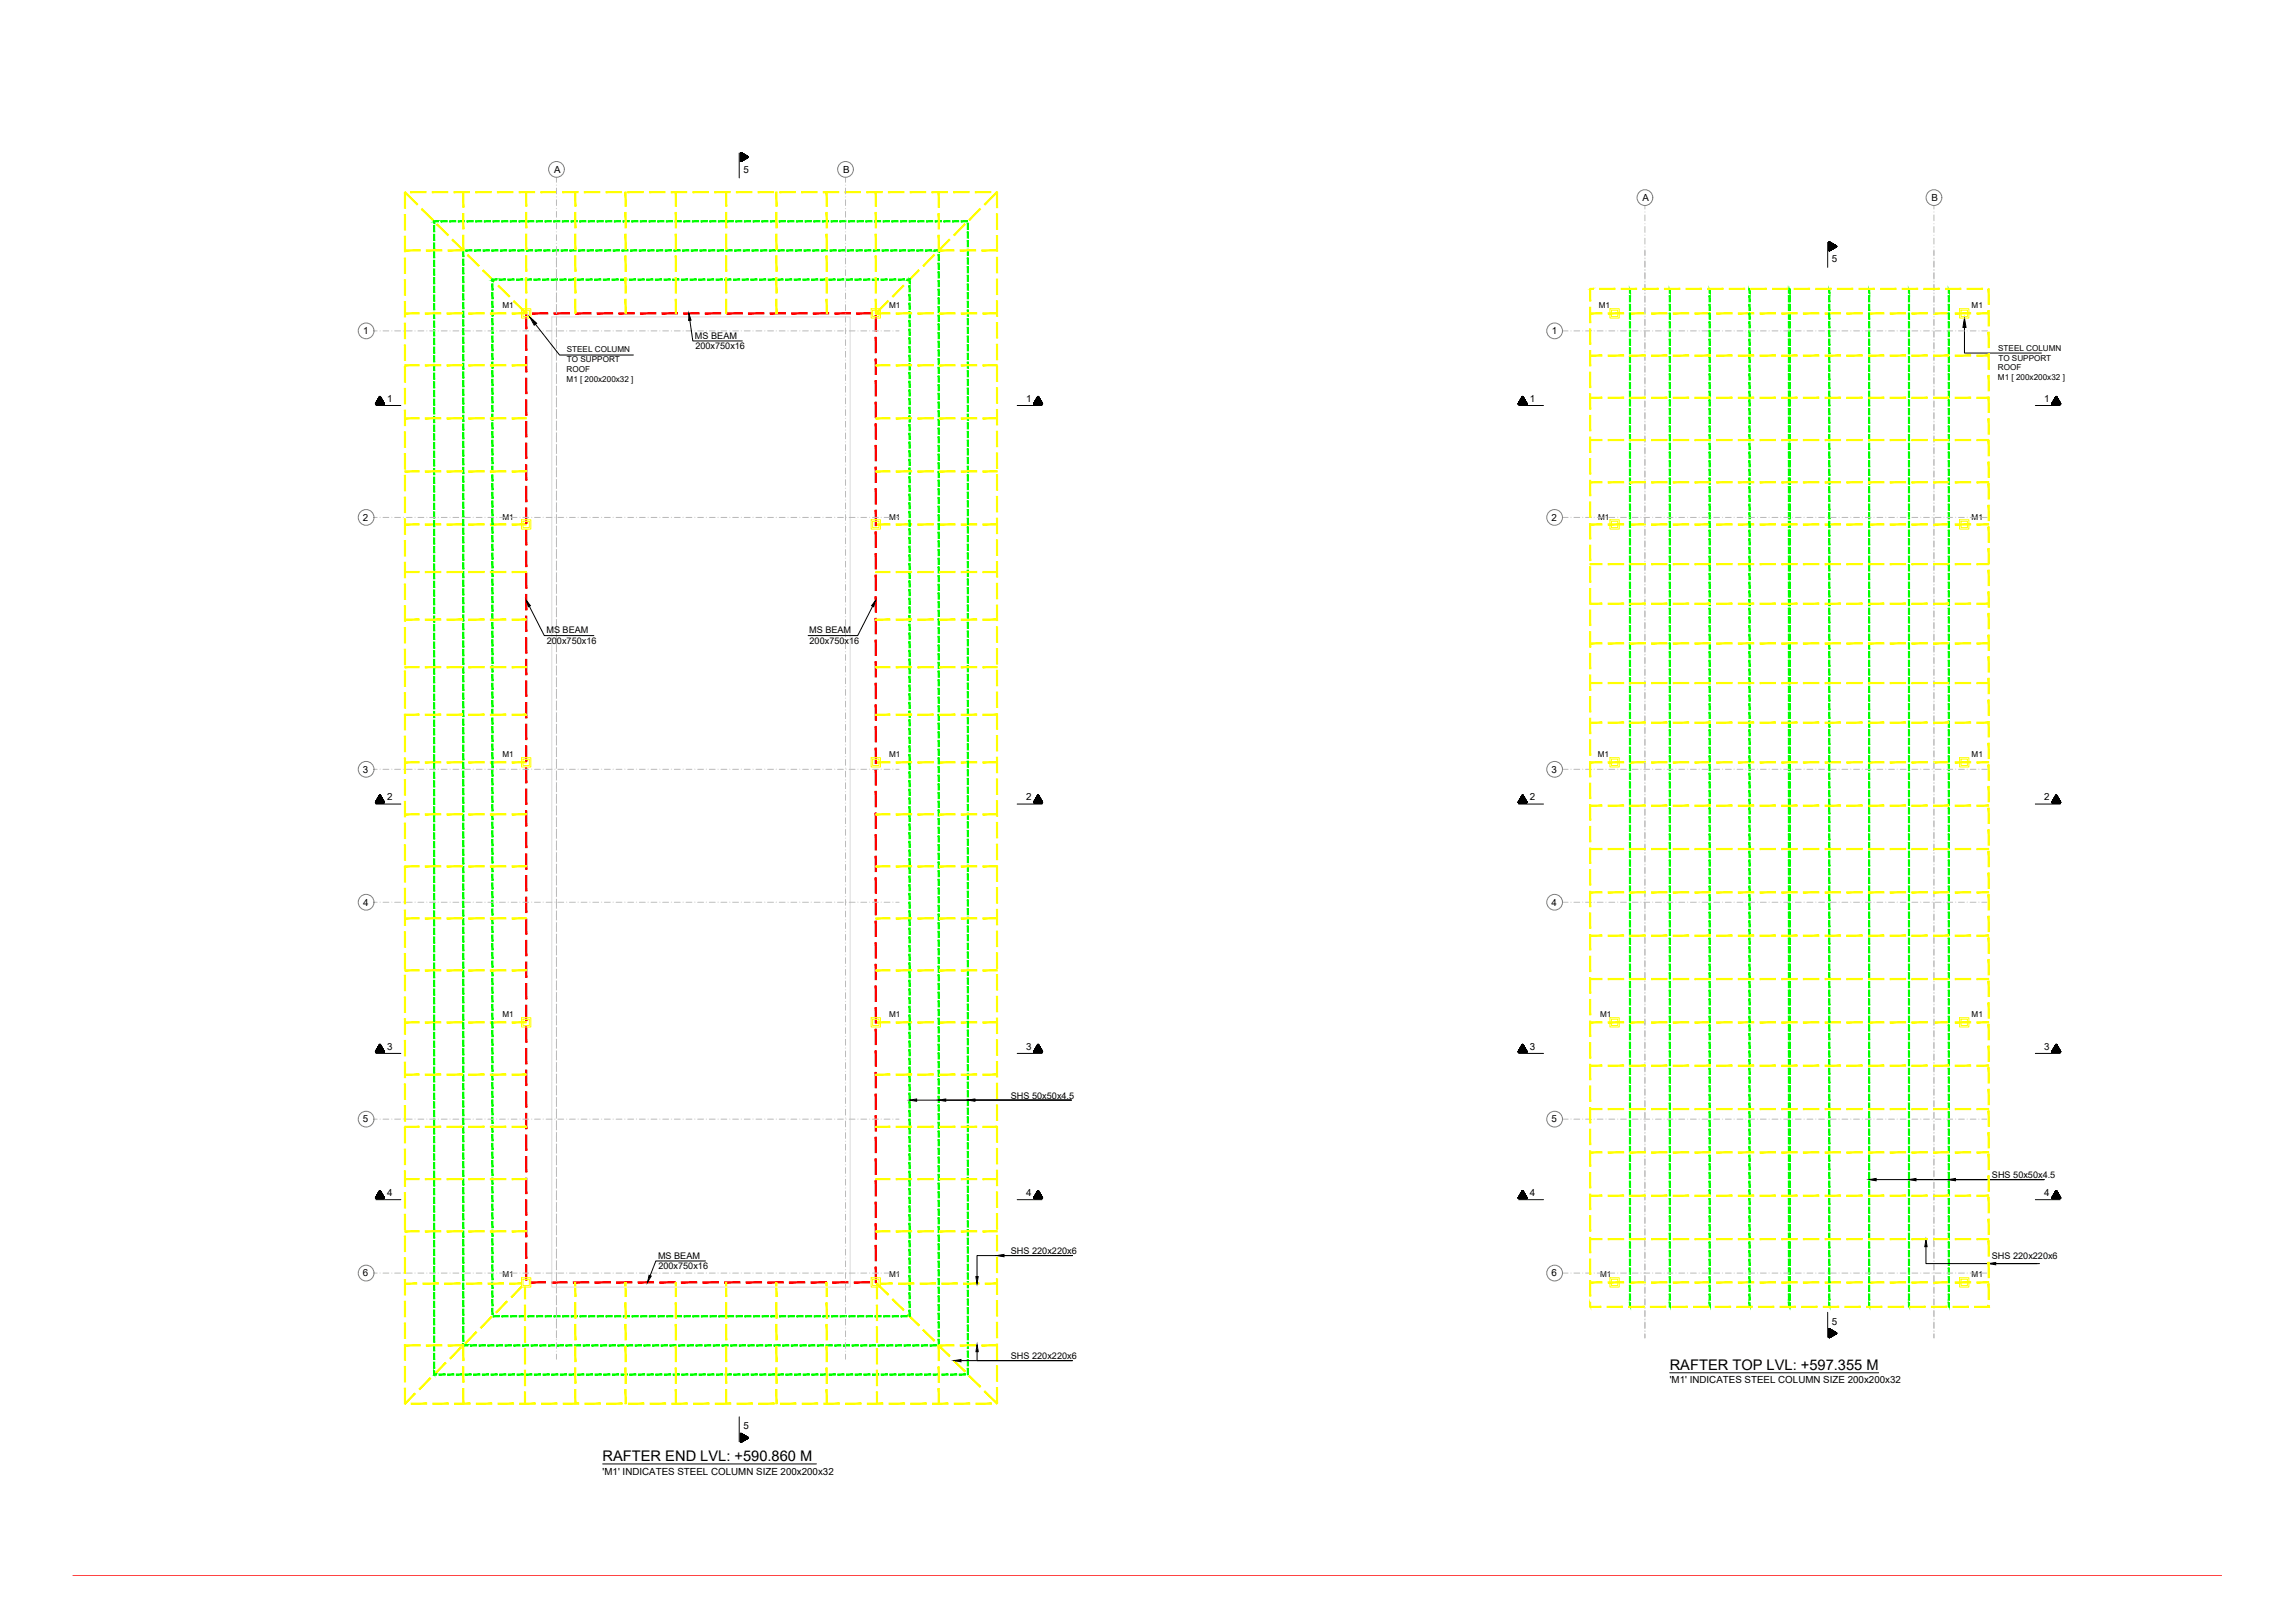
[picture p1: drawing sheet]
<svg xmlns="http://www.w3.org/2000/svg" width="841mm" height="594mm" viewBox="0 0 841 594" stroke-linecap="round" stroke-linejoin="round" font-family="sans-serif">
<defs><g id="words">
<g font-size="5.4">
<text x="611.9" y="501.7">RAFTER TOP LVL: +597.355 M</text>
<text x="220.8" y="535.1">RAFTER END LVL: +590.860 M</text>
</g>
<g font-size="3.6">
<text x="203.1" y="63.2">A</text>
<text x="272.4" y="63.2">5</text>
<text x="309" y="63.2">B</text>
<text x="601.9" y="73.6">A</text>
<text x="707.8" y="73.6">B</text>
<text x="671.3" y="95.9">5</text>
<text x="133.1" y="122.4">1</text>
<text x="568.6" y="122.4">1</text>
<text x="141.9" y="147.2">1</text>
<text x="376" y="147.2">1</text>
<text x="560.6" y="147.2">1</text>
<text x="749.1" y="147.2">1</text>
<text x="133" y="190.7">2</text>
<text x="568.5" y="190.7">2</text>
<text x="133" y="283">3</text>
<text x="568.5" y="283">3</text>
<text x="141.9" y="293.2">2</text>
<text x="376" y="293.2">2</text>
<text x="560.6" y="293.2">2</text>
<text x="749.1" y="293.2">2</text>
<text x="133" y="331.7">4</text>
<text x="568.6" y="331.7">4</text>
<text x="141.9" y="384.5">3</text>
<text x="376" y="384.5">3</text>
<text x="560.6" y="384.5">3</text>
<text x="749.1" y="384.5">3</text>
<text x="133" y="411.1">5</text>
<text x="568.5" y="411.1">5</text>
<text x="141.9" y="438.1">4</text>
<text x="376" y="438.1">4</text>
<text x="560.6" y="438.1">4</text>
<text x="749.1" y="438.1">4</text>
<text x="133" y="467.5">6</text>
<text x="568.5" y="467.5">6</text>
<text x="671.3" y="485.2">5</text>
<text x="611.9" y="506.7">'M1' INDICATES STEEL COLUMN SIZE 200x200x32</text>
<text x="272.4" y="523.5">5</text>
<text x="220.8" y="540.1">'M1' INDICATES STEEL COLUMN SIZE 200x200x32</text>
</g>
<g font-size="3.3">
<text x="254.7" y="124">MS BEAM</text>
<text x="254.8" y="128">200x750x16</text>
<text x="200.2" y="231.9">MS BEAM</text>
<text x="296.5" y="231.9">MS BEAM</text>
<text x="200.4" y="235.9">200x750x16</text>
<text x="296.7" y="235.9">200x750x16</text>
<text x="370.5" y="402.4">SHS 50x50x4.5</text>
<text x="730" y="431.5">SHS 50x50x4.5</text>
<text x="241.1" y="461">MS BEAM</text>
<text x="370.5" y="459.3">SHS 220x220x6</text>
<text x="729.9" y="461.2">SHS 220x220x6</text>
<text x="241.3" y="465">200x750x16</text>
<text x="370.5" y="497.8">SHS 220x220x6</text>
</g>
<g font-size="3">
<text x="184.1" y="112.7">M1</text>
<text x="325.8" y="112.7">M1</text>
<text x="585.9" y="112.7">M1</text>
<text x="722.5" y="112.7">M1</text>
<text x="207.7" y="129.1">STEEL COLUMN</text>
<text x="732.3" y="128.5">STEEL COLUMN</text>
<text x="207.6" y="136.3">ROOF</text>
<text x="207.8" y="132.7">TO SUPPORT</text>
<text x="732.2" y="135.7">ROOF</text>
<text x="732.3" y="132.1">TO SUPPORT</text>
<text x="207.6" y="139.8">M1 [ 200x200x32 ]</text>
<text x="732.2" y="139.2">M1 [ 200x200x32 ]</text>
<text x="184.1" y="190.3">M1</text>
<text x="325.8" y="190.3">M1</text>
<text x="585.7" y="190.3">M1</text>
<text x="722.5" y="190.3">M1</text>
<text x="184.1" y="277.1">M1</text>
<text x="325.8" y="277.1">M1</text>
<text x="585.5" y="277.1">M1</text>
<text x="722.5" y="277.1">M1</text>
<text x="184.1" y="372.4">M1</text>
<text x="325.8" y="372.4">M1</text>
<text x="586.4" y="372.4">M1</text>
<text x="722.5" y="372.4">M1</text>
<text x="184.1" y="467.6">M1</text>
<text x="325.8" y="467.6">M1</text>
<text x="586.4" y="467.6">M1</text>
<text x="722.5" y="467.6">M1</text>
</g>
</g></defs>
<!-- layer: A-LINE -->
<g fill="#ff0" stroke="#ff0" stroke-width=".37">
<path d="M365.2 70.4l.4 5.7v-5.7zM365.2 70.4l.4 5.7h-.4z"/>
<path d="M365.2 78.3l.4 5.7v-5.7zM365.2 78.3l.4 5.7h-.4z"/>
<path d="M365.2 86.3l.4 5.7v-5.7zM365.2 86.3l.4 5.7h-.4z"/>
<path d="M365.2 94.2l.4 5.7v-5.7zM365.2 94.2l.4 5.7h-.4z"/>
<path d="M365.2 102.2l.4 5.7v-5.7zM365.2 102.2l.4 5.7h-.4z"/>
<path d="M365.2 110.2l.4 5.6v-5.6zM365.2 110.2l.4 5.6h-.4z"/>
<path d="M365.2 118.1l.4 5.7v-5.7zM365.2 118.1l.4 5.7h-.4z"/>
<path d="M365.2 126.1l.4 5.7v-5.7zM365.2 126.1l.4 5.7h-.4z"/>
<path d="M365.2 134.1l.4 5.6v-5.6zM365.2 134.1l.4 5.6h-.4z"/>
<path d="M365.2 142l.4 5.7v-5.7zM365.2 142l.4 5.7h-.4z"/>
<path d="M365.2 150l.4 5.7v-5.7zM365.2 150l.4 5.7h-.4z"/>
<path d="M365.2 157.9l.4 5.7v-5.7zM365.2 157.9l.4 5.7h-.4z"/>
<path d="M365.2 165.9l.4 5.7v-5.7zM365.2 165.9l.4 5.7h-.4z"/>
<path d="M365.2 173.8l.4 5.7v-5.7zM365.2 173.8l.4 5.7h-.4z"/>
<path d="M365.2 181.8l.4 5.7v-5.7zM365.2 181.8l.4 5.7h-.4z"/>
<path d="M365.2 189.8l.4 5.7v-5.7zM365.2 189.8l.4 5.7h-.4z"/>
<path d="M365.2 197.7l.4 5.7v-5.7zM365.2 197.7l.4 5.7h-.4z"/>
<path d="M365.2 205.7l.4 5.7v-5.7zM365.2 205.7l.4 5.7h-.4z"/>
<path d="M365.2 213.6l.4 5.7v-5.7zM365.2 213.6l.4 5.7h-.4z"/>
<path d="M365.2 221.6l.4 5.7v-5.7zM365.2 221.6l.4 5.7h-.4z"/>
<path d="M365.2 229.6l.4 5.7v-5.7zM365.2 229.6l.4 5.7h-.4z"/>
<path d="M365.2 237.5l.4 5.7v-5.7zM365.2 237.5l.4 5.7h-.4z"/>
<path d="M365.2 245.5l.4 5.7v-5.7zM365.2 245.5l.4 5.7h-.4z"/>
<path d="M365.2 253.5l.4 5.6v-5.6zM365.2 253.5l.4 5.6h-.4z"/>
<path d="M365.2 261.4l.4 5.7v-5.7zM365.2 261.4l.4 5.7h-.4z"/>
<path d="M365.2 269.4l.4 5.7v-5.7zM365.2 269.4l.4 5.7h-.4z"/>
<path d="M365.2 277.3l.4 5.7v-5.7zM365.2 277.3l.4 5.7h-.4z"/>
<path d="M365.2 285.3l.4 5.7v-5.7zM365.2 285.3l.4 5.7h-.4z"/>
<path d="M365.2 293.3l.4 5.6v-5.6zM365.2 293.3l.4 5.6h-.4z"/>
<path d="M365.2 301.2l.4 5.7v-5.7zM365.2 301.2l.4 5.7h-.4z"/>
<path d="M365.2 309.2l.4 5.7v-5.7zM365.2 309.2l.4 5.7h-.4z"/>
<path d="M365.2 317.1l.4 5.7v-5.7zM365.2 317.1l.4 5.7h-.4z"/>
<path d="M365.2 325.1l.4 5.7v-5.7zM365.2 325.1l.4 5.7h-.4z"/>
<path d="M365.2 333.1l.4 5.6v-5.6zM365.2 333.1l.4 5.6h-.4z"/>
<path d="M365.2 341l.4 5.7v-5.7zM365.2 341l.4 5.7h-.4z"/>
<path d="M365.2 349l.4 5.7v-5.7zM365.2 349l.4 5.7h-.4z"/>
<path d="M365.2 356.9l.4 5.7v-5.7zM365.2 356.9l.4 5.7h-.4z"/>
<path d="M365.2 364.9l.4 5.7v-5.7zM365.2 364.9l.4 5.7h-.4z"/>
<path d="M365.2 372.9l.4 5.6v-5.6zM365.2 372.9l.4 5.6h-.4z"/>
<path d="M365.2 380.8l.4 5.7v-5.7zM365.2 380.8l.4 5.7h-.4z"/>
<path d="M365.2 388.8l.4 5.7v-5.7zM365.2 388.8l.4 5.7h-.4z"/>
<path d="M365.2 396.7l.4 5.7v-5.7zM365.2 396.7l.4 5.7h-.4z"/>
<path d="M365.2 404.7l.4 5.7v-5.7zM365.2 404.7l.4 5.7h-.4z"/>
<path d="M365.2 412.7l.4 5.7v-5.7zM365.2 412.7l.4 5.7h-.4z"/>
<path d="M365.2 420.6l.4 5.7v-5.7zM365.2 420.6l.4 5.7h-.4z"/>
<path d="M365.2 428.6l.4 5.7v-5.7zM365.2 428.6l.4 5.7h-.4z"/>
<path d="M365.2 436.5l.4 5.7v-5.7zM365.2 436.5l.4 5.7h-.4z"/>
<path d="M365.2 444.5l.4 5.7v-5.7zM365.2 444.5l.4 5.7h-.4z"/>
<path d="M365.2 452.5l.4 5.7v-5.7zM365.2 452.5l.4 5.7h-.4z"/>
<path d="M365.2 460.4l.4 5.7v-5.7zM365.2 460.4l.4 5.7h-.4z"/>
<path d="M365.2 468.4l.4 5.7v-5.7zM365.2 468.4l.4 5.7h-.4z"/>
<path d="M365.2 476.3l.4 5.7v-5.7zM365.2 476.3l.4 5.7h-.4z"/>
<path d="M365.2 484.3l.4 5.7v-5.7zM365.2 484.3l.4 5.7h-.4z"/>
<path d="M365.2 492.3l.4 5.6v-5.6zM365.2 492.3l.4 5.6h-.4z"/>
<path d="M365.2 500.2l.4 5.7v-5.7zM365.2 500.2l.4 5.7h-.4z"/>
<path d="M365.2 508.2l.4 5.7v-5.7zM365.2 508.2l.4 5.7h-.4z"/>
<path d="M357.6 514.3h5.7v-.4zM357.6 513.9h5.7l-5.7 .4z"/>
<path d="M349.7 514.3h5.7v-.4zM349.7 513.9h5.7l-5.7 .4z"/>
<path d="M341.7 514.3h5.7v-.4zM341.7 513.9h5.7l-5.7 .4z"/>
<path d="M333.8 514.3h5.7v-.4zM333.8 513.9h5.7l-5.7 .4z"/>
<path d="M325.8 514.3h5.7v-.4zM325.8 513.9h5.7l-5.7 .4z"/>
<path d="M317.8 514.3h5.7v-.4zM317.8 513.9h5.7l-5.7 .4z"/>
<path d="M309.9 514.3h5.7v-.4zM309.9 513.9h5.7l-5.7 .4z"/>
<path d="M301.9 514.3h5.7v-.4zM301.9 513.9h5.7l-5.7 .4z"/>
<path d="M294 514.3h5.7v-.4zM294 513.9h5.7l-5.7 .4z"/>
<path d="M286 514.3h5.7v-.4zM286 513.9h5.7l-5.7 .4z"/>
<path d="M278 514.3h5.7v-.4zM278 513.9h5.7l-5.7 .4z"/>
<path d="M270.1 514.3h5.7v-.4zM270.1 513.9h5.7l-5.7 .4z"/>
<path d="M262.1 514.3h5.7v-.4zM262.1 513.9h5.7l-5.7 .4z"/>
<path d="M254.2 514.3h5.6v-.4zM254.2 513.9h5.6l-5.6 .4z"/>
<path d="M246.2 514.3h5.7v-.4zM246.2 513.9h5.7l-5.7 .4z"/>
<path d="M238.2 514.3h5.7v-.4zM238.2 513.9h5.7l-5.7 .4z"/>
<path d="M230.3 514.3h5.7v-.4zM230.3 513.9h5.7l-5.7 .4z"/>
<path d="M222.3 514.3h5.7v-.4zM222.3 513.9h5.7l-5.7 .4z"/>
<path d="M214.4 514.3h5.6v-.4zM214.4 513.9h5.6l-5.6 .4z"/>
<path d="M206.4 514.3h5.7v-.4zM206.4 513.9h5.7l-5.7 .4z"/>
<path d="M198.4 514.3h5.7v-.4zM198.4 513.9h5.7l-5.7 .4z"/>
<path d="M190.5 514.3h5.7v-.4zM190.5 513.9h5.7l-5.7 .4z"/>
<path d="M182.5 514.3h5.7v-.4zM182.5 513.9h5.7l-5.7 .4z"/>
<path d="M174.6 514.3h5.6v-.4zM174.6 513.9h5.6l-5.6 .4z"/>
<path d="M166.6 514.3h5.7v-.4zM166.6 513.9h5.7l-5.7 .4z"/>
<path d="M158.6 514.3h5.7v-.4zM158.6 513.9h5.7l-5.7 .4z"/>
<path d="M150.7 514.3h5.7v-.4zM150.7 513.9h5.7l-5.7 .4z"/>
<path d="M148.2 508.4v5.7h.4zM148.2 508.4h.4v5.7z"/>
<path d="M148.2 500.5v5.7h.4zM148.2 500.5h.4v5.7z"/>
<path d="M148.2 492.5v5.7h.4zM148.2 492.5h.4v5.7z"/>
<path d="M148.2 484.6v5.6h.4zM148.2 484.6h.4v5.6z"/>
<path d="M148.2 476.6v5.7h.4zM148.2 476.6h.4v5.7z"/>
<path d="M148.2 468.6v5.7h.4zM148.2 468.6h.4v5.7z"/>
<path d="M148.2 460.7v5.7h.4zM148.2 460.7h.4v5.7z"/>
<path d="M148.2 452.7v5.7h.4zM148.2 452.7h.4v5.7z"/>
<path d="M148.2 444.7v5.7h.4zM148.2 444.7h.4v5.7z"/>
<path d="M148.2 436.8v5.7h.4zM148.2 436.8h.4v5.7z"/>
<path d="M148.2 428.8v5.7h.4zM148.2 428.8h.4v5.7z"/>
<path d="M148.2 420.9v5.7h.4zM148.2 420.9h.4v5.7z"/>
<path d="M148.2 412.9v5.7h.4zM148.2 412.9h.4v5.7z"/>
<path d="M148.2 404.9v5.7h.4zM148.2 404.9h.4v5.7z"/>
<path d="M148.2 397v5.7h.4zM148.2 397h.4v5.7z"/>
<path d="M148.2 389v5.7h.4zM148.2 389h.4v5.7z"/>
<path d="M148.2 381.1v5.7h.4zM148.2 381.1h.4v5.7z"/>
<path d="M148.2 373.1v5.7h.4zM148.2 373.1h.4v5.7z"/>
<path d="M148.2 365.1v5.7h.4zM148.2 365.1h.4v5.7z"/>
<path d="M148.2 357.2v5.7h.4zM148.2 357.2h.4v5.7z"/>
<path d="M148.2 349.2v5.7h.4zM148.2 349.2h.4v5.7z"/>
<path d="M148.2 341.3v5.6h.4zM148.2 341.3h.4v5.6z"/>
<path d="M148.2 333.3v5.7h.4zM148.2 333.3h.4v5.7z"/>
<path d="M148.2 325.3v5.7h.4zM148.2 325.3h.4v5.7z"/>
<path d="M148.2 317.4v5.7h.4zM148.2 317.4h.4v5.7z"/>
<path d="M148.2 309.4v5.7h.4zM148.2 309.4h.4v5.7z"/>
<path d="M148.2 301.5v5.6h.4zM148.2 301.5h.4v5.6z"/>
<path d="M148.2 293.5v5.7h.4zM148.2 293.5h.4v5.7z"/>
<path d="M148.2 285.5v5.7h.4zM148.2 285.5h.4v5.7z"/>
<path d="M148.2 277.6v5.7h.4zM148.2 277.6h.4v5.7z"/>
<path d="M148.2 269.6v5.7h.4zM148.2 269.6h.4v5.7z"/>
<path d="M148.2 261.7v5.6h.4zM148.2 261.7h.4v5.6z"/>
<path d="M148.2 253.7v5.7h.4zM148.2 253.7h.4v5.7z"/>
<path d="M148.2 245.7v5.7h.4zM148.2 245.7h.4v5.7z"/>
<path d="M148.2 237.8v5.7h.4zM148.2 237.8h.4v5.7z"/>
<path d="M148.2 229.8v5.7h.4zM148.2 229.8h.4v5.7z"/>
<path d="M148.2 221.9v5.6h.4zM148.2 221.9h.4v5.6z"/>
<path d="M148.2 213.9v5.7h.4zM148.2 213.9h.4v5.7z"/>
<path d="M148.2 205.9v5.7h.4zM148.2 205.9h.4v5.7z"/>
<path d="M148.2 198v5.7h.4zM148.2 198h.4v5.7z"/>
<path d="M148.2 190v5.7h.4zM148.2 190h.4v5.7z"/>
<path d="M148.2 182.1v5.6h.4zM148.2 182.1h.4v5.6z"/>
<path d="M148.2 174.1v5.7h.4zM148.2 174.1h.4v5.7z"/>
<path d="M148.2 166.1v5.7h.4zM148.2 166.1h.4v5.7z"/>
<path d="M148.2 158.2v5.7h.4zM148.2 158.2h.4v5.7z"/>
<path d="M148.2 150.2v5.7h.4zM148.2 150.2h.4v5.7z"/>
<path d="M148.2 142.3v5.6h.4zM148.2 142.3h.4v5.6z"/>
<path d="M148.2 134.3v5.7h.4zM148.2 134.3h.4v5.7z"/>
<path d="M148.2 126.3v5.7h.4zM148.2 126.3h.4v5.7z"/>
<path d="M148.2 118.4v5.7h.4zM148.2 118.4h.4v5.7z"/>
<path d="M148.2 110.4v5.7h.4zM148.2 110.4h.4v5.7z"/>
<path d="M148.2 102.5v5.6h.4zM148.2 102.5h.4v5.6z"/>
<path d="M148.2 94.5v5.7h.4zM148.2 94.5h.4v5.7z"/>
<path d="M148.2 86.5v5.7h.4zM148.2 86.5h.4v5.7z"/>
<path d="M148.2 78.6v5.7h.4zM148.2 78.6h.4v5.7z"/>
<path d="M148.2 70.6v5.7h.4zM148.2 70.6h.4v5.7z"/>
<path d="M150.4 70.1v.5l5.7-.5zM150.4 70.6l5.7-.5v.5z"/>
<path d="M158.4 70.1v.5l5.7-.5zM158.4 70.6l5.7-.5v.5z"/>
<path d="M166.4 70.1v.5l5.6-.5zM166.4 70.6l5.6-.5v.5z"/>
<path d="M174.3 70.1v.5l5.7-.5zM174.3 70.6l5.7-.5v.5z"/>
<path d="M182.3 70.1v.5l5.7-.5zM182.3 70.6l5.7-.5v.5z"/>
<path d="M190.2 70.1v.5l5.7-.5zM190.2 70.6l5.7-.5v.5z"/>
<path d="M198.2 70.1v.5l5.7-.5zM198.2 70.6l5.7-.5v.5z"/>
<path d="M206.2 70.1v.5l5.6-.5zM206.2 70.6l5.6-.5v.5z"/>
<path d="M214.1 70.1v.5l5.7-.5zM214.1 70.6l5.7-.5v.5z"/>
<path d="M222.1 70.1v.5l5.7-.5zM222.1 70.6l5.7-.5v.5z"/>
<path d="M230 70.1v.5l5.7-.5zM230 70.6l5.7-.5v.5z"/>
<path d="M238 70.1v.5l5.7-.5zM238 70.6l5.7-.5v.5z"/>
<path d="M246 70.1v.5l5.6-.5zM246 70.6l5.6-.5v.5z"/>
<path d="M253.9 70.1v.5l5.7-.5zM253.9 70.6l5.7-.5v.5z"/>
<path d="M261.9 70.1v.5l5.7-.5zM261.9 70.6l5.7-.5v.5z"/>
<path d="M269.8 70.1v.5l5.7-.5zM269.8 70.6l5.7-.5v.5z"/>
<path d="M277.8 70.1v.5l5.7-.5zM277.8 70.6l5.7-.5v.5z"/>
<path d="M285.8 70.1v.5l5.7-.5zM285.8 70.6l5.7-.5v.5z"/>
<path d="M293.7 70.1v.5l5.7-.5zM293.7 70.6l5.7-.5v.5z"/>
<path d="M301.7 70.1v.5l5.7-.5zM301.7 70.6l5.7-.5v.5z"/>
<path d="M309.6 70.1v.5l5.7-.5zM309.6 70.6l5.7-.5v.5z"/>
<path d="M317.6 70.1v.5l5.7-.5zM317.6 70.6l5.7-.5v.5z"/>
<path d="M325.6 70.1v.5l5.7-.5zM325.6 70.6l5.7-.5v.5z"/>
<path d="M333.5 70.1v.5l5.7-.5zM333.5 70.6l5.7-.5v.5z"/>
<path d="M341.5 70.1v.5l5.7-.5zM341.5 70.6l5.7-.5v.5z"/>
<path d="M349.4 70.1v.5l5.7-.5zM349.4 70.6l5.7-.5v.5z"/>
<path d="M357.4 70.1v.5l5.7-.5zM357.4 70.6l5.7-.5v.5z"/>
<path d="M187.6 374.7h5.2v-.5zM187.6 374.2h5.2l-5.2 .5z"/>
<path d="M179.7 374.7h5.7v-.5zM179.7 374.2h5.7l-5.7 .5z"/>
<path d="M171.7 374.7h5.7v-.5zM171.7 374.2h5.7l-5.7 .5z"/>
<path d="M163.8 374.7h5.7v-.5zM163.8 374.2h5.7l-5.7 .5z"/>
<path d="M155.8 374.7h5.7v-.5zM155.8 374.2h5.7l-5.7 .5z"/>
<path d="M148.4 374.7h5.2v-.5zM148.4 374.2h5.2l-5.2 .5z"/>
<path d="M187.6 279.4h5.2v-.4zM187.6 279h5.2l-5.2 .4z"/>
<path d="M179.7 279.4h5.7v-.4zM179.7 279h5.7l-5.7 .4z"/>
<path d="M171.7 279.4h5.7v-.4zM171.7 279h5.7l-5.7 .4z"/>
<path d="M163.8 279.4h5.7v-.4zM163.8 279h5.7l-5.7 .4z"/>
<path d="M155.8 279.4h5.7v-.4zM155.8 279h5.7l-5.7 .4z"/>
<path d="M148.4 279.4h5.2v-.4zM148.4 279h5.2l-5.2 .4z"/>
<path d="M187.6 192.3h5.2v-.4zM187.6 191.9h5.2l-5.2 .4z"/>
<path d="M179.7 192.3h5.7v-.4zM179.7 191.9h5.7l-5.7 .4z"/>
<path d="M171.7 192.3h5.7v-.4zM171.7 191.9h5.7l-5.7 .4z"/>
<path d="M163.8 192.3h5.7v-.4zM163.8 191.9h5.7l-5.7 .4z"/>
<path d="M155.8 192.3h5.7v-.4zM155.8 191.9h5.7l-5.7 .4z"/>
<path d="M148.4 192.3h5.2v-.4zM148.4 191.9h5.2l-5.2 .4z"/>
<path d="M320.9 374.2v.5l5.2-.5zM320.9 374.7l5.2-.5v.5z"/>
<path d="M328.4 374.2v.5l5.7-.5zM328.4 374.7l5.7-.5v.5z"/>
<path d="M336.3 374.2v.5l5.7-.5zM336.3 374.7l5.7-.5v.5z"/>
<path d="M344.3 374.2v.5l5.7-.5zM344.3 374.7l5.7-.5v.5z"/>
<path d="M352.2 374.2v.5l5.7-.5zM352.2 374.7l5.7-.5v.5z"/>
<path d="M360.2 374.2v.5l5.2-.5zM360.2 374.7l5.2-.5v.5z"/>
<path d="M320.9 279v.4l5.2-.4zM320.9 279.4l5.2-.4v.4z"/>
<path d="M328.4 279v.4l5.7-.4zM328.4 279.4l5.7-.4v.4z"/>
<path d="M336.3 279v.4l5.7-.4zM336.3 279.4l5.7-.4v.4z"/>
<path d="M344.3 279v.4l5.7-.4zM344.3 279.4l5.7-.4v.4z"/>
<path d="M352.2 279v.4l5.7-.4zM352.2 279.4l5.7-.4v.4z"/>
<path d="M360.2 279v.4l5.2-.4zM360.2 279.4l5.2-.4v.4z"/>
<path d="M320.9 191.9v.4l5.2-.4zM320.9 192.3l5.2-.4v.4z"/>
<path d="M328.4 191.9v.4l5.7-.4zM328.4 192.3l5.7-.4v.4z"/>
<path d="M336.3 191.9v.4l5.7-.4zM336.3 192.3l5.7-.4v.4z"/>
<path d="M344.3 191.9v.4l5.7-.4zM344.3 192.3l5.7-.4v.4z"/>
<path d="M352.2 191.9v.4l5.7-.4zM352.2 192.3l5.7-.4v.4z"/>
<path d="M360.2 191.9v.4l5.2-.4zM360.2 192.3l5.2-.4v.4z"/>
<path d="M191 471.2l-3.4 4 3.7-3.7zM191 471.2l-3.4 4-.3-.3z"/>
<path d="M185.7 476.5l-3.8 4.4 4.1-4.1zM185.7 476.5l-3.8 4.4-.3-.3z"/>
<path d="M180 482.2l-3.7 4.3 4-4zM180 482.2l-3.7 4.3-.3-.3z"/>
<path d="M174.4 487.8l-3.7 4.3 4-4zM174.4 487.8l-3.7 4.3-.3-.3z"/>
<path d="M168.8 493.4l-3.7 4.3 4-4zM168.8 493.4l-3.7 4.3-.3-.3z"/>
<path d="M163.2 499l-3.7 4.3 4-4zM163.2 499l-3.7 4.3-.3-.3z"/>
<path d="M157.6 504.6l-3.7 4.4 4-4.1zM153.6 508.7l4-4.1-3.7 4.4z"/>
<path d="M152 510.3l-3.4 4 3.6-3.7zM148.2 514l3.8-3.7-3.4 4z"/>
<path d="M320.8 469.9l4.8 4.2-4.5-4.6zM320.8 469.9l4.8 4.2-.3 .3z"/>
<path d="M326.9 476l4.4 3.7-4-4zM326.9 476l4.4 3.7-.3 .3z"/>
<path d="M332.6 481.6l4.3 3.7-4-4zM332.6 481.6l4.3 3.7-.3 .3z"/>
<path d="M338.2 487.2l4.3 3.8-4-4.1zM338.2 487.2l4.3 3.8-.3 .3z"/>
<path d="M343.8 492.9l4.3 3.7-4-4zM343.8 492.9l4.3 3.7-.3 .3z"/>
<path d="M349.4 498.5l4.3 3.7-4-4zM349.4 498.5l4.3 3.7-.3 .3z"/>
<path d="M355.4 503.8l-.3 .3 4.3 3.7zM355.1 504.1l4.3 3.7-.3 .3z"/>
<path d="M361 509.4l-.3 .3 4.8 4.3zM360.7 509.7l4.8 4.3-.3 .3z"/>
<path d="M320.8 114.6l.3 .3 4.2-4.8zM325.3 110.1l.3 .3-4.5 4.5z"/>
<path d="M326.9 108.5l.4 .3 3.7-4.3zM331 104.5l.3 .3-4 4z"/>
<path d="M332.6 102.9l.3 .3 3.7-4.4zM336.6 98.8l.3 .3-4 4.1z"/>
<path d="M338.2 97.2l.3 .3 3.7-4.3zM342.2 93.2l.3 .3-4 4z"/>
<path d="M343.8 91.6l.3 .3 3.7-4.3zM347.8 87.6l.3 .3-4 4z"/>
<path d="M353.4 82l-4 4 .3 .3zM353.4 82l.3 .3-4 4z"/>
<path d="M359.1 76.4l-4 4 .3 .3zM359.1 76.4l.3 .3-4 4z"/>
<path d="M365.2 70.2l-4.5 4.6 .3 .3zM365.2 70.2l.3 .3-4.5 4.6z"/>
<path d="M188.1 110.4l4.6 4.5 .3-.3zM188.1 110.4l.3-.3 4.6 4.5z"/>
<path d="M182.5 104.8l4 4 .3-.3zM182.5 104.8l.3-.3 4 4z"/>
<path d="M176.9 99.1l4 4.1 .3-.3zM177.2 98.8l4 4.1-4.3-3.8z"/>
<path d="M171.3 93.5l4 4 .3-.3zM171.6 93.2l4 4-4.3-3.7z"/>
<path d="M165.6 87.9l4.1 4 .3-.3zM165.9 87.6l4.1 4-4.4-3.7z"/>
<path d="M160 82.3l4 4 .3-.3zM160.3 82l4 4-4.3-3.7z"/>
<path d="M154.4 76.7l4 4 .3-.3zM154.7 76.4l4 4-4.3-3.7z"/>
<path d="M148.2 70.5l4.6 4.6 .3-.3zM148.6 70.2l4.5 4.6-4.9-4.3z"/>
<path d="M148.4 469.9v.4l4.3-.4zM148.4 470.3l4.3-.4v.4z"/>
<path d="M155 469.9v.4l5.7-.4zM155 470.3l5.7-.4v.4z"/>
<path d="M162.9 469.9v.4l5.7-.4zM162.9 470.3l5.7-.4v.4z"/>
<path d="M170.9 469.9v.4l5.7-.4zM170.9 470.3l5.7-.4v.4z"/>
<path d="M178.8 469.9v.4l5.7-.4zM178.8 470.3l5.7-.4v.4z"/>
<path d="M186.8 469.9v.4l4.3-.4zM186.8 470.3l4.3-.4v.4z"/>
<path d="M322.7 469.9v.4l4.3-.4zM322.7 470.3l4.3-.4v.4z"/>
<path d="M329.3 469.9v.4l5.6-.4zM329.3 470.3l5.6-.4v.4z"/>
<path d="M337.2 469.9v.4l5.7-.4zM337.2 470.3l5.7-.4v.4z"/>
<path d="M345.2 469.9v.4l5.6-.4zM345.2 470.3l5.6-.4v.4z"/>
<path d="M353.1 469.9v.4l5.7-.4zM353.1 470.3l5.7-.4v.4z"/>
<path d="M361 469.9v.4l4.4-.4zM361 470.3l4.4-.4v.4z"/>
<path d="M321.2 509.8v4.3h.4zM321.2 509.8h.4v4.3z"/>
<path d="M321.2 501.8v5.7h.4zM321.2 501.8h.4v5.7z"/>
<path d="M321.2 493.9v5.7h.4zM321.2 493.9h.4v5.7z"/>
<path d="M321.2 485.9v5.7h.4zM321.2 485.9h.4v5.7z"/>
<path d="M321.2 478v5.7h.4zM321.2 478h.4v5.7z"/>
<path d="M321.2 471.4v4.3h.4zM321.2 471.4h.4v4.3z"/>
<path d="M320.7 109.6v5.2h.5zM320.7 109.6h.5v5.2z"/>
<path d="M320.7 101.7v5.6h.5zM320.7 101.7h.5v5.6z"/>
<path d="M320.7 93.7v5.7h.5zM320.7 93.7h.5v5.7z"/>
<path d="M320.7 85.8v5.6h.5zM320.7 85.8h.5v5.6z"/>
<path d="M320.7 77.8v5.7h.5zM320.7 77.8h.5v5.7z"/>
<path d="M320.7 70.4v5.1h.5zM320.7 70.4h.5v5.1z"/>
<path d="M360.2 115h5.2v-.4zM360.2 114.6h5.2l-5.2 .4z"/>
<path d="M352.2 115h5.7v-.4zM352.2 114.6h5.7l-5.7 .4z"/>
<path d="M344.3 115h5.7v-.4zM344.3 114.6h5.7l-5.7 .4z"/>
<path d="M336.3 115h5.7v-.4zM336.3 114.6h5.7l-5.7 .4z"/>
<path d="M328.4 115h5.7v-.4zM328.4 114.6h5.7l-5.7 .4z"/>
<path d="M320.9 115h5.2v-.4zM320.9 114.6h5.2l-5.2 .4z"/>
<path d="M192.2 471.4l.4 4.3v-4.3zM192.2 471.4l.4 4.3h-.4z"/>
<path d="M192.2 478l.4 5.7v-5.7zM192.2 478l.4 5.7h-.4z"/>
<path d="M192.2 485.9l.4 5.7v-5.7zM192.2 485.9l.4 5.7h-.4z"/>
<path d="M192.2 493.9l.4 5.7v-5.7zM192.2 493.9l.4 5.7h-.4z"/>
<path d="M192.2 501.8l.4 5.7v-5.7zM192.2 501.8l.4 5.7h-.4z"/>
<path d="M192.2 509.8l.4 4.3v-4.3zM192.2 509.8l.4 4.3h-.4z"/>
<path d="M320.9 209.3v.4l5.2-.4zM320.9 209.7l5.2-.4v.4z"/>
<path d="M328.4 209.3v.4l5.7-.4zM328.4 209.7l5.7-.4v.4z"/>
<path d="M336.3 209.3v.4l5.7-.4zM336.3 209.7l5.7-.4v.4z"/>
<path d="M344.3 209.3v.4l5.7-.4zM344.3 209.7l5.7-.4v.4z"/>
<path d="M352.2 209.3v.4l5.7-.4zM352.2 209.7l5.7-.4v.4z"/>
<path d="M360.2 209.3v.4l5.2-.4zM360.2 209.7l5.2-.4v.4z"/>
<path d="M320.9 226.7v.5l5.2-.5zM320.9 227.2l5.2-.5v.5z"/>
<path d="M328.4 226.7v.5l5.7-.5zM328.4 227.2l5.7-.5v.5z"/>
<path d="M336.3 226.7v.5l5.7-.5zM336.3 227.2l5.7-.5v.5z"/>
<path d="M344.3 226.7v.5l5.7-.5zM344.3 227.2l5.7-.5v.5z"/>
<path d="M352.2 226.7v.5l5.7-.5zM352.2 227.2l5.7-.5v.5z"/>
<path d="M360.2 226.7v.5l5.2-.5zM360.2 227.2l5.2-.5v.5z"/>
<path d="M320.9 244.2v.4l5.2-.4zM320.9 244.6l5.2-.4v.4z"/>
<path d="M328.4 244.2v.4l5.7-.4zM328.4 244.6l5.7-.4v.4z"/>
<path d="M336.3 244.2v.4l5.7-.4zM336.3 244.6l5.7-.4v.4z"/>
<path d="M344.3 244.2v.4l5.7-.4zM344.3 244.6l5.7-.4v.4z"/>
<path d="M352.2 244.2v.4l5.7-.4zM352.2 244.6l5.7-.4v.4z"/>
<path d="M360.2 244.2v.4l5.2-.4zM360.2 244.6l5.2-.4v.4z"/>
<path d="M320.9 261.6v.4l5.2-.4zM320.9 262l5.2-.4v.4z"/>
<path d="M328.4 261.6v.4l5.7-.4zM328.4 262l5.7-.4v.4z"/>
<path d="M336.3 261.6v.4l5.7-.4zM336.3 262l5.7-.4v.4z"/>
<path d="M344.3 261.6v.4l5.7-.4zM344.3 262l5.7-.4v.4z"/>
<path d="M352.2 261.6v.4l5.7-.4zM352.2 262l5.7-.4v.4z"/>
<path d="M360.2 261.6v.4l5.2-.4zM360.2 262l5.2-.4v.4z"/>
<path d="M320.9 172.4v.5l5.2-.5zM320.9 172.9l5.2-.5v.5z"/>
<path d="M328.4 172.4v.5l5.7-.5zM328.4 172.9l5.7-.5v.5z"/>
<path d="M336.3 172.4v.5l5.7-.5zM336.3 172.9l5.7-.5v.5z"/>
<path d="M344.3 172.4v.5l5.7-.5zM344.3 172.9l5.7-.5v.5z"/>
<path d="M352.2 172.4v.5l5.7-.5zM352.2 172.9l5.7-.5v.5z"/>
<path d="M360.2 172.4v.5l5.2-.5zM360.2 172.9l5.2-.5v.5z"/>
<path d="M320.9 153v.4l5.2-.4zM320.9 153.4l5.2-.4v.4z"/>
<path d="M328.4 153v.4l5.7-.4zM328.4 153.4l5.7-.4v.4z"/>
<path d="M336.3 153v.4l5.7-.4zM336.3 153.4l5.7-.4v.4z"/>
<path d="M344.3 153v.4l5.7-.4zM344.3 153.4l5.7-.4v.4z"/>
<path d="M352.2 153v.4l5.7-.4zM352.2 153.4l5.7-.4v.4z"/>
<path d="M360.2 153v.4l5.2-.4zM360.2 153.4l5.2-.4v.4z"/>
<path d="M320.9 133.6v.4l5.2-.4zM320.9 134l5.2-.4v.4z"/>
<path d="M328.4 133.6v.4l5.7-.4zM328.4 134l5.7-.4v.4z"/>
<path d="M336.3 133.6v.4l5.7-.4zM336.3 134l5.7-.4v.4z"/>
<path d="M344.3 133.6v.4l5.7-.4zM344.3 134l5.7-.4v.4z"/>
<path d="M352.2 133.6v.4l5.7-.4zM352.2 134l5.7-.4v.4z"/>
<path d="M360.2 133.6v.4l5.2-.4zM360.2 134l5.2-.4v.4z"/>
<path d="M320.9 298.1v.4l5.2-.4zM320.9 298.5l5.2-.4v.4z"/>
<path d="M328.4 298.1v.4l5.7-.4zM328.4 298.5l5.7-.4v.4z"/>
<path d="M336.3 298.1v.4l5.7-.4zM336.3 298.5l5.7-.4v.4z"/>
<path d="M344.3 298.1v.4l5.7-.4zM344.3 298.5l5.7-.4v.4z"/>
<path d="M352.2 298.1v.4l5.7-.4zM352.2 298.5l5.7-.4v.4z"/>
<path d="M360.2 298.1v.4l5.2-.4zM360.2 298.5l5.2-.4v.4z"/>
<path d="M320.9 317.1v.4l5.2-.4zM320.9 317.5l5.2-.4v.4z"/>
<path d="M328.4 317.1v.4l5.7-.4zM328.4 317.5l5.7-.4v.4z"/>
<path d="M336.3 317.1v.4l5.7-.4zM336.3 317.5l5.7-.4v.4z"/>
<path d="M344.3 317.1v.4l5.7-.4zM344.3 317.5l5.7-.4v.4z"/>
<path d="M352.2 317.1v.4l5.7-.4zM352.2 317.5l5.7-.4v.4z"/>
<path d="M360.2 317.1v.4l5.2-.4zM360.2 317.5l5.2-.4v.4z"/>
<path d="M320.9 336.2v.4l5.2-.4zM320.9 336.6l5.2-.4v.4z"/>
<path d="M328.4 336.2v.4l5.7-.4zM328.4 336.6l5.7-.4v.4z"/>
<path d="M336.3 336.2v.4l5.7-.4zM336.3 336.6l5.7-.4v.4z"/>
<path d="M344.3 336.2v.4l5.7-.4zM344.3 336.6l5.7-.4v.4z"/>
<path d="M352.2 336.2v.4l5.7-.4zM352.2 336.6l5.7-.4v.4z"/>
<path d="M360.2 336.2v.4l5.2-.4zM360.2 336.6l5.2-.4v.4z"/>
<path d="M320.9 355.2v.4l5.2-.4zM320.9 355.6l5.2-.4v.4z"/>
<path d="M328.4 355.2v.4l5.7-.4zM328.4 355.6l5.7-.4v.4z"/>
<path d="M336.3 355.2v.4l5.7-.4zM336.3 355.6l5.7-.4v.4z"/>
<path d="M344.3 355.2v.4l5.7-.4zM344.3 355.6l5.7-.4v.4z"/>
<path d="M352.2 355.2v.4l5.7-.4zM352.2 355.6l5.7-.4v.4z"/>
<path d="M360.2 355.2v.4l5.2-.4zM360.2 355.6l5.2-.4v.4z"/>
<path d="M320.9 393.4v.4l5.2-.4zM320.9 393.8l5.2-.4v.4z"/>
<path d="M328.4 393.4v.4l5.7-.4zM328.4 393.8l5.7-.4v.4z"/>
<path d="M336.3 393.4v.4l5.7-.4zM336.3 393.8l5.7-.4v.4z"/>
<path d="M344.3 393.4v.4l5.7-.4zM344.3 393.8l5.7-.4v.4z"/>
<path d="M352.2 393.4v.4l5.7-.4zM352.2 393.8l5.7-.4v.4z"/>
<path d="M360.2 393.4v.4l5.2-.4zM360.2 393.8l5.2-.4v.4z"/>
<path d="M320.9 412.5v.4l5.2-.4zM320.9 412.9l5.2-.4v.4z"/>
<path d="M328.4 412.5v.4l5.7-.4zM328.4 412.9l5.7-.4v.4z"/>
<path d="M336.3 412.5v.4l5.7-.4zM336.3 412.9l5.7-.4v.4z"/>
<path d="M344.3 412.5v.4l5.7-.4zM344.3 412.9l5.7-.4v.4z"/>
<path d="M352.2 412.5v.4l5.7-.4zM352.2 412.9l5.7-.4v.4z"/>
<path d="M360.2 412.5v.4l5.2-.4zM360.2 412.9l5.2-.4v.4z"/>
<path d="M320.9 431.6v.5l5.2-.5zM320.9 432.1l5.2-.5v.5z"/>
<path d="M328.4 431.6v.5l5.7-.5zM328.4 432.1l5.7-.5v.5z"/>
<path d="M336.3 431.6v.5l5.7-.5zM336.3 432.1l5.7-.5v.5z"/>
<path d="M344.3 431.6v.5l5.7-.5zM344.3 432.1l5.7-.5v.5z"/>
<path d="M352.2 431.6v.5l5.7-.5zM352.2 432.1l5.7-.5v.5z"/>
<path d="M360.2 431.6v.5l5.2-.5zM360.2 432.1l5.2-.5v.5z"/>
<path d="M320.9 450.8v.4l5.2-.4zM320.9 451.2l5.2-.4v.4z"/>
<path d="M328.4 450.8v.4l5.7-.4zM328.4 451.2l5.7-.4v.4z"/>
<path d="M336.3 450.8v.4l5.7-.4zM336.3 451.2l5.7-.4v.4z"/>
<path d="M344.3 450.8v.4l5.7-.4zM344.3 451.2l5.7-.4v.4z"/>
<path d="M352.2 450.8v.4l5.7-.4zM352.2 451.2l5.7-.4v.4z"/>
<path d="M360.2 450.8v.4l5.2-.4zM360.2 451.2l5.2-.4v.4z"/>
<path d="M344 492.6v.4l5.6-.4zM344 493l5.6-.4v.4z"/>
<path d="M351.8 492.6v.4l5.7-.4zM351.8 493l5.7-.4v.4z"/>
<path d="M359.8 492.6v.4l5.6-.4zM359.8 493l5.6-.4v.4z"/>
<path d="M343.8 492.8l.4 5.5v-5.5zM343.8 492.8l.4 5.5h-.4z"/>
<path d="M343.8 500.6l.4 5.7v-5.7zM343.8 500.6l.4 5.7h-.4z"/>
<path d="M343.8 508.6l.4 5.5v-5.5zM343.8 508.6l.4 5.5h-.4z"/>
<path d="M210.6 469.7l.4 5.2v-5.2zM210.6 469.7l.4 5.2h-.4z"/>
<path d="M210.6 477.1l.4 5.7v-5.7zM210.6 477.1l.4 5.7h-.4z"/>
<path d="M210.6 485.1l.4 5.7v-5.7zM210.6 485.1l.4 5.7h-.4z"/>
<path d="M210.6 493l.4 5.7v-5.7zM210.6 493l.4 5.7h-.4z"/>
<path d="M210.6 501l.4 5.7v-5.7zM210.6 501l.4 5.7h-.4z"/>
<path d="M210.6 508.9l.4 5.2v-5.2zM210.6 508.9l.4 5.2h-.4z"/>
<path d="M229 469.7l.5 5.2v-5.2zM229 469.7l.5 5.2h-.5z"/>
<path d="M229 477.1l.5 5.7v-5.7zM229 477.1l.5 5.7h-.5z"/>
<path d="M229 485.1l.5 5.7v-5.7zM229 485.1l.5 5.7h-.5z"/>
<path d="M229 493l.5 5.7v-5.7zM229 493l.5 5.7h-.5z"/>
<path d="M229 501l.5 5.7v-5.7zM229 501l.5 5.7h-.5z"/>
<path d="M229 508.9l.5 5.2v-5.2zM229 508.9l.5 5.2h-.5z"/>
<path d="M247.5 469.7l.4 5.2v-5.2zM247.5 469.7l.4 5.2h-.4z"/>
<path d="M247.5 477.1l.4 5.7v-5.7zM247.5 477.1l.4 5.7h-.4z"/>
<path d="M247.5 485.1l.4 5.7v-5.7zM247.5 485.1l.4 5.7h-.4z"/>
<path d="M247.5 493l.4 5.7v-5.7zM247.5 493l.4 5.7h-.4z"/>
<path d="M247.5 501l.4 5.7v-5.7zM247.5 501l.4 5.7h-.4z"/>
<path d="M247.5 508.9l.4 5.2v-5.2zM247.5 508.9l.4 5.2h-.4z"/>
<path d="M265.9 469.7l.4 5.2v-5.2zM265.9 469.7l.4 5.2h-.4z"/>
<path d="M265.9 477.1l.4 5.7v-5.7zM265.9 477.1l.4 5.7h-.4z"/>
<path d="M265.9 485.1l.4 5.7v-5.7zM265.9 485.1l.4 5.7h-.4z"/>
<path d="M265.9 493l.4 5.7v-5.7zM265.9 493l.4 5.7h-.4z"/>
<path d="M265.9 501l.4 5.7v-5.7zM265.9 501l.4 5.7h-.4z"/>
<path d="M265.9 508.9l.4 5.2v-5.2zM265.9 508.9l.4 5.2h-.4z"/>
<path d="M284.3 469.7l.4 5.2v-5.2zM284.3 469.7l.4 5.2h-.4z"/>
<path d="M284.3 477.1l.4 5.7v-5.7zM284.3 477.1l.4 5.7h-.4z"/>
<path d="M284.3 485.1l.4 5.7v-5.7zM284.3 485.1l.4 5.7h-.4z"/>
<path d="M284.3 493l.4 5.7v-5.7zM284.3 493l.4 5.7h-.4z"/>
<path d="M284.3 501l.4 5.7v-5.7zM284.3 501l.4 5.7h-.4z"/>
<path d="M284.3 508.9l.4 5.2v-5.2zM284.3 508.9l.4 5.2h-.4z"/>
<path d="M302.7 469.7l.5 5.2v-5.2zM302.7 469.7l.5 5.2h-.5z"/>
<path d="M302.7 477.1l.5 5.7v-5.7zM302.7 477.1l.5 5.7h-.5z"/>
<path d="M302.7 485.1l.5 5.7v-5.7zM302.7 485.1l.5 5.7h-.5z"/>
<path d="M302.7 493l.5 5.7v-5.7zM302.7 493l.5 5.7h-.5z"/>
<path d="M302.7 501l.5 5.7v-5.7zM302.7 501l.5 5.7h-.5z"/>
<path d="M302.7 508.9l.5 5.2v-5.2zM302.7 508.9l.5 5.2h-.5z"/>
<path d="M724.4 469.9h4.4v-.4zM724.4 469.5h4.4l-4.4 .4z"/>
<path d="M716.5 469.9h5.7v-.4zM716.5 469.5h5.7l-5.7 .4z"/>
<path d="M708.6 469.9h5.6v-.4zM708.6 469.5h5.6l-5.6 .4z"/>
<path d="M700.6 469.9h5.7v-.4zM700.6 469.5h5.7l-5.7 .4z"/>
<path d="M692.7 469.9h5.6v-.4zM692.7 469.5h5.6l-5.6 .4z"/>
<path d="M684.7 469.9h5.7v-.4zM684.7 469.5h5.7l-5.7 .4z"/>
<path d="M676.8 469.9h5.6v-.4zM676.8 469.5h5.6l-5.6 .4z"/>
<path d="M668.8 469.9h5.7v-.4zM668.8 469.5h5.7l-5.7 .4z"/>
<path d="M660.9 469.9h5.6v-.4zM660.9 469.5h5.6l-5.6 .4z"/>
<path d="M652.9 469.9h5.7v-.4zM652.9 469.5h5.7l-5.7 .4z"/>
<path d="M645 469.9h5.6v-.4zM645 469.5h5.6l-5.6 .4z"/>
<path d="M637 469.9h5.7v-.4zM637 469.5h5.7l-5.7 .4z"/>
<path d="M629.1 469.9h5.6v-.4zM629.1 469.5h5.6l-5.6 .4z"/>
<path d="M621.1 469.9h5.7v-.4zM621.1 469.5h5.7l-5.7 .4z"/>
<path d="M613.2 469.9h5.6v-.4zM613.2 469.5h5.6l-5.6 .4z"/>
<path d="M605.2 469.9h5.7v-.4zM605.2 469.5h5.7l-5.7 .4z"/>
<path d="M597.3 469.9h5.7v-.4zM597.3 469.5h5.7l-5.7 .4z"/>
<path d="M589.3 469.9h5.7v-.4zM589.3 469.5h5.7l-5.7 .4z"/>
<path d="M582.7 469.9h4.4v-.4zM582.7 469.5h4.4l-4.4 .4z"/>
<path d="M724.4 374.7h4.4v-.5zM724.4 374.2h4.4l-4.4 .5z"/>
<path d="M716.5 374.7h5.7v-.5zM716.5 374.2h5.7l-5.7 .5z"/>
<path d="M708.6 374.7h5.6v-.5zM708.6 374.2h5.6l-5.6 .5z"/>
<path d="M700.6 374.7h5.7v-.5zM700.6 374.2h5.7l-5.7 .5z"/>
<path d="M692.7 374.7h5.6v-.5zM692.7 374.2h5.6l-5.6 .5z"/>
<path d="M684.7 374.7h5.7v-.5zM684.7 374.2h5.7l-5.7 .5z"/>
<path d="M676.8 374.7h5.6v-.5zM676.8 374.2h5.6l-5.6 .5z"/>
<path d="M668.8 374.7h5.7v-.5zM668.8 374.2h5.7l-5.7 .5z"/>
<path d="M660.9 374.7h5.6v-.5zM660.9 374.2h5.6l-5.6 .5z"/>
<path d="M652.9 374.7h5.7v-.5zM652.9 374.2h5.7l-5.7 .5z"/>
<path d="M645 374.7h5.6v-.5zM645 374.2h5.6l-5.6 .5z"/>
<path d="M637 374.7h5.7v-.5zM637 374.2h5.7l-5.7 .5z"/>
<path d="M629.1 374.7h5.6v-.5zM629.1 374.2h5.6l-5.6 .5z"/>
<path d="M621.1 374.7h5.7v-.5zM621.1 374.2h5.7l-5.7 .5z"/>
<path d="M613.2 374.7h5.6v-.5zM613.2 374.2h5.6l-5.6 .5z"/>
<path d="M605.2 374.7h5.7v-.5zM605.2 374.2h5.7l-5.7 .5z"/>
<path d="M597.3 374.7h5.7v-.5zM597.3 374.2h5.7l-5.7 .5z"/>
<path d="M589.3 374.7h5.7v-.5zM589.3 374.2h5.7l-5.7 .5z"/>
<path d="M582.7 374.7h4.4v-.5zM582.7 374.2h4.4l-4.4 .5z"/>
<path d="M724.4 279.4h4.4v-.4zM724.4 279h4.4l-4.4 .4z"/>
<path d="M716.5 279.4h5.7v-.4zM716.5 279h5.7l-5.7 .4z"/>
<path d="M708.6 279.4h5.6v-.4zM708.6 279h5.6l-5.6 .4z"/>
<path d="M700.6 279.4h5.7v-.4zM700.6 279h5.7l-5.7 .4z"/>
<path d="M692.7 279.4h5.6v-.4zM692.7 279h5.6l-5.6 .4z"/>
<path d="M684.7 279.4h5.7v-.4zM684.7 279h5.7l-5.7 .4z"/>
<path d="M676.8 279.4h5.6v-.4zM676.8 279h5.6l-5.6 .4z"/>
<path d="M668.8 279.4h5.7v-.4zM668.8 279h5.7l-5.7 .4z"/>
<path d="M660.9 279.4h5.6v-.4zM660.9 279h5.6l-5.6 .4z"/>
<path d="M652.9 279.4h5.7v-.4zM652.9 279h5.7l-5.7 .4z"/>
<path d="M645 279.4h5.6v-.4zM645 279h5.6l-5.6 .4z"/>
<path d="M637 279.4h5.7v-.4zM637 279h5.7l-5.7 .4z"/>
<path d="M629.1 279.4h5.6v-.4zM629.1 279h5.6l-5.6 .4z"/>
<path d="M621.1 279.4h5.7v-.4zM621.1 279h5.7l-5.7 .4z"/>
<path d="M613.2 279.4h5.6v-.4zM613.2 279h5.6l-5.6 .4z"/>
<path d="M605.2 279.4h5.7v-.4zM605.2 279h5.7l-5.7 .4z"/>
<path d="M597.3 279.4h5.7v-.4zM597.3 279h5.7l-5.7 .4z"/>
<path d="M589.3 279.4h5.7v-.4zM589.3 279h5.7l-5.7 .4z"/>
<path d="M582.7 279.4h4.4v-.4zM582.7 279h4.4l-4.4 .4z"/>
<path d="M724.4 192.3h4.4v-.4zM724.4 191.9h4.4l-4.4 .4z"/>
<path d="M716.5 192.3h5.7v-.4zM716.5 191.9h5.7l-5.7 .4z"/>
<path d="M708.6 192.3h5.6v-.4zM708.6 191.9h5.6l-5.6 .4z"/>
<path d="M700.6 192.3h5.7v-.4zM700.6 191.9h5.7l-5.7 .4z"/>
<path d="M692.7 192.3h5.6v-.4zM692.7 191.9h5.6l-5.6 .4z"/>
<path d="M684.7 192.3h5.7v-.4zM684.7 191.9h5.7l-5.7 .4z"/>
<path d="M676.8 192.3h5.6v-.4zM676.8 191.9h5.6l-5.6 .4z"/>
<path d="M668.8 192.3h5.7v-.4zM668.8 191.9h5.7l-5.7 .4z"/>
<path d="M660.9 192.3h5.6v-.4zM660.9 191.9h5.6l-5.6 .4z"/>
<path d="M652.9 192.3h5.7v-.4zM652.9 191.9h5.7l-5.7 .4z"/>
<path d="M645 192.3h5.6v-.4zM645 191.9h5.6l-5.6 .4z"/>
<path d="M637 192.3h5.7v-.4zM637 191.9h5.7l-5.7 .4z"/>
<path d="M629.1 192.3h5.6v-.4zM629.1 191.9h5.6l-5.6 .4z"/>
<path d="M621.1 192.3h5.7v-.4zM621.1 191.9h5.7l-5.7 .4z"/>
<path d="M613.2 192.3h5.6v-.4zM613.2 191.9h5.6l-5.6 .4z"/>
<path d="M605.2 192.3h5.7v-.4zM605.2 191.9h5.7l-5.7 .4z"/>
<path d="M597.3 192.3h5.7v-.4zM597.3 191.9h5.7l-5.7 .4z"/>
<path d="M589.3 192.3h5.7v-.4zM589.3 191.9h5.7l-5.7 .4z"/>
<path d="M582.7 192.3h4.4v-.4zM582.7 191.9h4.4l-4.4 .4z"/>
<path d="M724.4 115h4.4v-.4zM724.4 114.6h4.4l-4.4 .4z"/>
<path d="M716.5 115h5.7v-.4zM716.5 114.6h5.7l-5.7 .4z"/>
<path d="M708.6 115h5.6v-.4zM708.6 114.6h5.6l-5.6 .4z"/>
<path d="M700.6 115h5.7v-.4zM700.6 114.6h5.7l-5.7 .4z"/>
<path d="M692.7 115h5.6v-.4zM692.7 114.6h5.6l-5.6 .4z"/>
<path d="M684.7 115h5.7v-.4zM684.7 114.6h5.7l-5.7 .4z"/>
<path d="M676.8 115h5.6v-.4zM676.8 114.6h5.6l-5.6 .4z"/>
<path d="M668.8 115h5.7v-.4zM668.8 114.6h5.7l-5.7 .4z"/>
<path d="M660.9 115h5.6v-.4zM660.9 114.6h5.6l-5.6 .4z"/>
<path d="M652.9 115h5.7v-.4zM652.9 114.6h5.7l-5.7 .4z"/>
<path d="M645 115h5.6v-.4zM645 114.6h5.6l-5.6 .4z"/>
<path d="M637 115h5.7v-.4zM637 114.6h5.7l-5.7 .4z"/>
<path d="M629.1 115h5.6v-.4zM629.1 114.6h5.6l-5.6 .4z"/>
<path d="M621.1 115h5.7v-.4zM621.1 114.6h5.7l-5.7 .4z"/>
<path d="M613.2 115h5.6v-.4zM613.2 114.6h5.6l-5.6 .4z"/>
<path d="M605.2 115h5.7v-.4zM605.2 114.6h5.7l-5.7 .4z"/>
<path d="M597.3 115h5.7v-.4zM597.3 114.6h5.7l-5.7 .4z"/>
<path d="M589.3 115h5.7v-.4zM589.3 114.6h5.7l-5.7 .4z"/>
<path d="M582.7 115h4.4v-.4zM582.7 114.6h4.4l-4.4 .4z"/>
<path d="M343.8 86.2v5.5h.4zM343.8 86.2h.4v5.5z"/>
<path d="M343.8 78.2v5.7h.4zM343.8 78.2h.4v5.7z"/>
<path d="M343.8 70.4v5.5h.4zM343.8 70.4h.4v5.5z"/>
<path d="M210.6 109.6v5.2h.4zM210.6 109.6h.4v5.2z"/>
<path d="M210.6 101.7v5.6h.4zM210.6 101.7h.4v5.6z"/>
<path d="M210.6 93.7v5.7h.4zM210.6 93.7h.4v5.7z"/>
<path d="M210.6 85.8v5.6h.4zM210.6 85.8h.4v5.6z"/>
<path d="M210.6 77.8v5.7h.4zM210.6 77.8h.4v5.7z"/>
<path d="M210.6 70.4v5.1h.4zM210.6 70.4h.4v5.1z"/>
<path d="M229 109.6v5.2h.5zM229 109.6h.5v5.2z"/>
<path d="M229 101.7v5.6h.5zM229 101.7h.5v5.6z"/>
<path d="M229 93.7v5.7h.5zM229 93.7h.5v5.7z"/>
<path d="M229 85.8v5.6h.5zM229 85.8h.5v5.6z"/>
<path d="M229 77.8v5.7h.5zM229 77.8h.5v5.7z"/>
<path d="M229 70.4v5.1h.5zM229 70.4h.5v5.1z"/>
<path d="M247.5 109.6v5.2h.4zM247.5 109.6h.4v5.2z"/>
<path d="M247.5 101.7v5.6h.4zM247.5 101.7h.4v5.6z"/>
<path d="M247.5 93.7v5.7h.4zM247.5 93.7h.4v5.7z"/>
<path d="M247.5 85.8v5.6h.4zM247.5 85.8h.4v5.6z"/>
<path d="M247.5 77.8v5.7h.4zM247.5 77.8h.4v5.7z"/>
<path d="M247.5 70.4v5.1h.4zM247.5 70.4h.4v5.1z"/>
<path d="M265.9 109.6v5.2h.4zM265.9 109.6h.4v5.2z"/>
<path d="M265.9 101.7v5.6h.4zM265.9 101.7h.4v5.6z"/>
<path d="M265.9 93.7v5.7h.4zM265.9 93.7h.4v5.7z"/>
<path d="M265.9 85.8v5.6h.4zM265.9 85.8h.4v5.6z"/>
<path d="M265.9 77.8v5.7h.4zM265.9 77.8h.4v5.7z"/>
<path d="M265.9 70.4v5.1h.4zM265.9 70.4h.4v5.1z"/>
<path d="M284.3 109.6v5.2h.4zM284.3 109.6h.4v5.2z"/>
<path d="M284.3 101.7v5.6h.4zM284.3 101.7h.4v5.6z"/>
<path d="M284.3 93.7v5.7h.4zM284.3 93.7h.4v5.7z"/>
<path d="M284.3 85.8v5.6h.4zM284.3 85.8h.4v5.6z"/>
<path d="M284.3 77.8v5.7h.4zM284.3 77.8h.4v5.7z"/>
<path d="M284.3 70.4v5.1h.4zM284.3 70.4h.4v5.1z"/>
<path d="M302.7 109.6v5.2h.5zM302.7 109.6h.5v5.2z"/>
<path d="M302.7 101.7v5.6h.5zM302.7 101.7h.5v5.6z"/>
<path d="M302.7 93.7v5.7h.5zM302.7 93.7h.5v5.7z"/>
<path d="M302.7 85.8v5.6h.5zM302.7 85.8h.5v5.6z"/>
<path d="M302.7 77.8v5.7h.5zM302.7 77.8h.5v5.7z"/>
<path d="M302.7 70.4v5.1h.5zM302.7 70.4h.5v5.1z"/>
<path d="M187.6 209.7h5.2v-.4zM187.6 209.3h5.2l-5.2 .4z"/>
<path d="M179.7 209.7h5.7v-.4zM179.7 209.3h5.7l-5.7 .4z"/>
<path d="M171.7 209.7h5.7v-.4zM171.7 209.3h5.7l-5.7 .4z"/>
<path d="M163.8 209.7h5.7v-.4zM163.8 209.3h5.7l-5.7 .4z"/>
<path d="M155.8 209.7h5.7v-.4zM155.8 209.3h5.7l-5.7 .4z"/>
<path d="M148.4 209.7h5.2v-.4zM148.4 209.3h5.2l-5.2 .4z"/>
<path d="M187.6 227.2h5.2v-.5zM187.6 226.7h5.2l-5.2 .5z"/>
<path d="M179.7 227.2h5.7v-.5zM179.7 226.7h5.7l-5.7 .5z"/>
<path d="M171.7 227.2h5.7v-.5zM171.7 226.7h5.7l-5.7 .5z"/>
<path d="M163.8 227.2h5.7v-.5zM163.8 226.7h5.7l-5.7 .5z"/>
<path d="M155.8 227.2h5.7v-.5zM155.8 226.7h5.7l-5.7 .5z"/>
<path d="M148.4 227.2h5.2v-.5zM148.4 226.7h5.2l-5.2 .5z"/>
<path d="M187.6 244.6h5.2v-.4zM187.6 244.2h5.2l-5.2 .4z"/>
<path d="M179.7 244.6h5.7v-.4zM179.7 244.2h5.7l-5.7 .4z"/>
<path d="M171.7 244.6h5.7v-.4zM171.7 244.2h5.7l-5.7 .4z"/>
<path d="M163.8 244.6h5.7v-.4zM163.8 244.2h5.7l-5.7 .4z"/>
<path d="M155.8 244.6h5.7v-.4zM155.8 244.2h5.7l-5.7 .4z"/>
<path d="M148.4 244.6h5.2v-.4zM148.4 244.2h5.2l-5.2 .4z"/>
<path d="M187.6 262h5.2v-.4zM187.6 261.6h5.2l-5.2 .4z"/>
<path d="M179.7 262h5.7v-.4zM179.7 261.6h5.7l-5.7 .4z"/>
<path d="M171.7 262h5.7v-.4zM171.7 261.6h5.7l-5.7 .4z"/>
<path d="M163.8 262h5.7v-.4zM163.8 261.6h5.7l-5.7 .4z"/>
<path d="M155.8 262h5.7v-.4zM155.8 261.6h5.7l-5.7 .4z"/>
<path d="M148.4 262h5.2v-.4zM148.4 261.6h5.2l-5.2 .4z"/>
<path d="M187.6 172.9h5.2v-.5zM187.6 172.4h5.2l-5.2 .5z"/>
<path d="M179.7 172.9h5.7v-.5zM179.7 172.4h5.7l-5.7 .5z"/>
<path d="M171.7 172.9h5.7v-.5zM171.7 172.4h5.7l-5.7 .5z"/>
<path d="M163.8 172.9h5.7v-.5zM163.8 172.4h5.7l-5.7 .5z"/>
<path d="M155.8 172.9h5.7v-.5zM155.8 172.4h5.7l-5.7 .5z"/>
<path d="M148.4 172.9h5.2v-.5zM148.4 172.4h5.2l-5.2 .5z"/>
<path d="M187.6 153.4h5.2v-.4zM187.6 153h5.2l-5.2 .4z"/>
<path d="M179.7 153.4h5.7v-.4zM179.7 153h5.7l-5.7 .4z"/>
<path d="M171.7 153.4h5.7v-.4zM171.7 153h5.7l-5.7 .4z"/>
<path d="M163.8 153.4h5.7v-.4zM163.8 153h5.7l-5.7 .4z"/>
<path d="M155.8 153.4h5.7v-.4zM155.8 153h5.7l-5.7 .4z"/>
<path d="M148.4 153.4h5.2v-.4zM148.4 153h5.2l-5.2 .4z"/>
<path d="M187.6 134h5.2v-.4zM187.6 133.6h5.2l-5.2 .4z"/>
<path d="M179.7 134h5.7v-.4zM179.7 133.6h5.7l-5.7 .4z"/>
<path d="M171.7 134h5.7v-.4zM171.7 133.6h5.7l-5.7 .4z"/>
<path d="M163.8 134h5.7v-.4zM163.8 133.6h5.7l-5.7 .4z"/>
<path d="M155.8 134h5.7v-.4zM155.8 133.6h5.7l-5.7 .4z"/>
<path d="M148.4 134h5.2v-.4zM148.4 133.6h5.2l-5.2 .4z"/>
<path d="M187.6 298.5h5.2v-.4zM187.6 298.1h5.2l-5.2 .4z"/>
<path d="M179.7 298.5h5.7v-.4zM179.7 298.1h5.7l-5.7 .4z"/>
<path d="M171.7 298.5h5.7v-.4zM171.7 298.1h5.7l-5.7 .4z"/>
<path d="M163.8 298.5h5.7v-.4zM163.8 298.1h5.7l-5.7 .4z"/>
<path d="M155.8 298.5h5.7v-.4zM155.8 298.1h5.7l-5.7 .4z"/>
<path d="M148.4 298.5h5.2v-.4zM148.4 298.1h5.2l-5.2 .4z"/>
<path d="M187.6 317.5h5.2v-.4zM187.6 317.1h5.2l-5.2 .4z"/>
<path d="M179.7 317.5h5.7v-.4zM179.7 317.1h5.7l-5.7 .4z"/>
<path d="M171.7 317.5h5.7v-.4zM171.7 317.1h5.7l-5.7 .4z"/>
<path d="M163.8 317.5h5.7v-.4zM163.8 317.1h5.7l-5.7 .4z"/>
<path d="M155.8 317.5h5.7v-.4zM155.8 317.1h5.7l-5.7 .4z"/>
<path d="M148.4 317.5h5.2v-.4zM148.4 317.1h5.2l-5.2 .4z"/>
<path d="M187.6 336.6h5.2v-.4zM187.6 336.2h5.2l-5.2 .4z"/>
<path d="M179.7 336.6h5.7v-.4zM179.7 336.2h5.7l-5.7 .4z"/>
<path d="M171.7 336.6h5.7v-.4zM171.7 336.2h5.7l-5.7 .4z"/>
<path d="M163.8 336.6h5.7v-.4zM163.8 336.2h5.7l-5.7 .4z"/>
<path d="M155.8 336.6h5.7v-.4zM155.8 336.2h5.7l-5.7 .4z"/>
<path d="M148.4 336.6h5.2v-.4zM148.4 336.2h5.2l-5.2 .4z"/>
<path d="M187.6 355.6h5.2v-.4zM187.6 355.2h5.2l-5.2 .4z"/>
<path d="M179.7 355.6h5.7v-.4zM179.7 355.2h5.7l-5.7 .4z"/>
<path d="M171.7 355.6h5.7v-.4zM171.7 355.2h5.7l-5.7 .4z"/>
<path d="M163.8 355.6h5.7v-.4zM163.8 355.2h5.7l-5.7 .4z"/>
<path d="M155.8 355.6h5.7v-.4zM155.8 355.2h5.7l-5.7 .4z"/>
<path d="M148.4 355.6h5.2v-.4zM148.4 355.2h5.2l-5.2 .4z"/>
<path d="M187.6 393.8h5.2v-.4zM187.6 393.4h5.2l-5.2 .4z"/>
<path d="M179.7 393.8h5.7v-.4zM179.7 393.4h5.7l-5.7 .4z"/>
<path d="M171.7 393.8h5.7v-.4zM171.7 393.4h5.7l-5.7 .4z"/>
<path d="M163.8 393.8h5.7v-.4zM163.8 393.4h5.7l-5.7 .4z"/>
<path d="M155.8 393.8h5.7v-.4zM155.8 393.4h5.7l-5.7 .4z"/>
<path d="M148.4 393.8h5.2v-.4zM148.4 393.4h5.2l-5.2 .4z"/>
<path d="M187.6 412.9h5.2v-.4zM187.6 412.5h5.2l-5.2 .4z"/>
<path d="M179.7 412.9h5.7v-.4zM179.7 412.5h5.7l-5.7 .4z"/>
<path d="M171.7 412.9h5.7v-.4zM171.7 412.5h5.7l-5.7 .4z"/>
<path d="M163.8 412.9h5.7v-.4zM163.8 412.5h5.7l-5.7 .4z"/>
<path d="M155.8 412.9h5.7v-.4zM155.8 412.5h5.7l-5.7 .4z"/>
<path d="M148.4 412.9h5.2v-.4zM148.4 412.5h5.2l-5.2 .4z"/>
<path d="M187.6 432.1h5.2v-.5zM187.6 431.6h5.2l-5.2 .5z"/>
<path d="M179.7 432.1h5.7v-.5zM179.7 431.6h5.7l-5.7 .5z"/>
<path d="M171.7 432.1h5.7v-.5zM171.7 431.6h5.7l-5.7 .5z"/>
<path d="M163.8 432.1h5.7v-.5zM163.8 431.6h5.7l-5.7 .5z"/>
<path d="M155.8 432.1h5.7v-.5zM155.8 431.6h5.7l-5.7 .5z"/>
<path d="M148.4 432.1h5.2v-.5zM148.4 431.6h5.2l-5.2 .5z"/>
<path d="M187.6 451.2h5.2v-.4zM187.6 450.8h5.2l-5.2 .4z"/>
<path d="M179.7 451.2h5.7v-.4zM179.7 450.8h5.7l-5.7 .4z"/>
<path d="M171.7 451.2h5.7v-.4zM171.7 450.8h5.7l-5.7 .4z"/>
<path d="M163.8 451.2h5.7v-.4zM163.8 450.8h5.7l-5.7 .4z"/>
<path d="M155.8 451.2h5.7v-.4zM155.8 450.8h5.7l-5.7 .4z"/>
<path d="M148.4 451.2h5.2v-.4zM148.4 450.8h5.2l-5.2 .4z"/>
<path d="M164.2 493h5.6v-.4zM164.2 492.6h5.6l-5.6 .4z"/>
<path d="M156.2 493h5.7v-.4zM156.2 492.6h5.7l-5.7 .4z"/>
<path d="M148.4 493h5.6v-.4zM148.4 492.6h5.6l-5.6 .4z"/>
<path d="M169.5 492.8l.5 5.5v-5.5zM169.5 492.8l.5 5.5h-.5z"/>
<path d="M169.5 500.6l.5 5.7v-5.7zM169.5 500.6l.5 5.7h-.5z"/>
<path d="M169.5 508.6l.5 5.5v-5.5zM169.5 508.6l.5 5.5h-.5z"/>
<path d="M169.5 86.2v5.5h.5zM169.5 86.2h.5v5.5z"/>
<path d="M169.5 78.2v5.7h.5zM169.5 78.2h.5v5.7z"/>
<path d="M169.5 70.4v5.5h.5zM169.5 70.4h.5v5.5z"/>
<path d="M344 91.5v.4l5.6-.4zM344 91.9l5.6-.4v.4z"/>
<path d="M351.8 91.5v.4l5.7-.4zM351.8 91.9l5.7-.4v.4z"/>
<path d="M359.8 91.5v.4l5.6-.4zM359.8 91.9l5.6-.4v.4z"/>
<path d="M164.2 91.9h5.6v-.4zM164.2 91.5h5.6l-5.6 .4z"/>
<path d="M156.2 91.9h5.7v-.4zM156.2 91.5h5.7l-5.7 .4z"/>
<path d="M148.4 91.9h5.6v-.4zM148.4 91.5h5.6l-5.6 .4z"/>
<path d="M192.6 109.6v5.2h.4zM192.6 109.6h.4v5.2z"/>
<path d="M192.6 101.7v5.6h.4zM192.6 101.7h.4v5.6z"/>
<path d="M192.6 93.7v5.7h.4zM192.6 93.7h.4v5.7z"/>
<path d="M192.6 85.8v5.6h.4zM192.6 85.8h.4v5.6z"/>
<path d="M192.6 77.8v5.7h.4zM192.6 77.8h.4v5.7z"/>
<path d="M192.6 70.4v5.1h.4zM192.6 70.4h.4v5.1z"/>
<path d="M148.4 114.6v.4l5.2-.4zM148.4 115l5.2-.4v.4z"/>
<path d="M155.8 114.6v.4l5.7-.4zM155.8 115l5.7-.4v.4z"/>
<path d="M163.8 114.6v.4l5.7-.4zM163.8 115l5.7-.4v.4z"/>
<path d="M171.7 114.6v.4l5.7-.4zM171.7 115l5.7-.4v.4z"/>
<path d="M179.7 114.6v.4l5.7-.4zM179.7 115l5.7-.4v.4z"/>
<path d="M187.6 114.6v.4l5.2-.4zM187.6 115l5.2-.4v.4z"/>
<path d="M728.6 105.8l.4 5.7v-5.7zM728.6 105.8l.4 5.7h-.4z"/>
<path d="M728.6 113.7l.4 5.7v-5.7zM728.6 113.7l.4 5.7h-.4z"/>
<path d="M728.6 121.7l.4 5.6v-5.6zM728.6 121.7l.4 5.6h-.4z"/>
<path d="M728.6 129.6l.4 5.6v-5.6zM728.6 129.6l.4 5.6h-.4z"/>
<path d="M728.6 137.5l.4 5.7v-5.7zM728.6 137.5l.4 5.7h-.4z"/>
<path d="M728.6 145.4l.4 5.7v-5.7zM728.6 145.4l.4 5.7h-.4z"/>
<path d="M728.6 153.3l.4 5.7v-5.7zM728.6 153.3l.4 5.7h-.4z"/>
<path d="M728.6 161.3l.4 5.6v-5.6zM728.6 161.3l.4 5.6h-.4z"/>
<path d="M728.6 169.2l.4 5.7v-5.7zM728.6 169.2l.4 5.7h-.4z"/>
<path d="M728.6 177.1l.4 5.7v-5.7zM728.6 177.1l.4 5.7h-.4z"/>
<path d="M728.6 185l.4 5.7v-5.7zM728.6 185l.4 5.7h-.4z"/>
<path d="M728.6 193l.4 5.6v-5.6zM728.6 193l.4 5.6h-.4z"/>
<path d="M728.6 200.9l.4 5.6v-5.6zM728.6 200.9l.4 5.6h-.4z"/>
<path d="M728.6 208.8l.4 5.7v-5.7zM728.6 208.8l.4 5.7h-.4z"/>
<path d="M728.6 216.7l.4 5.7v-5.7zM728.6 216.7l.4 5.7h-.4z"/>
<path d="M728.6 224.6l.4 5.7v-5.7zM728.6 224.6l.4 5.7h-.4z"/>
<path d="M728.6 232.6l.4 5.6v-5.6zM728.6 232.6l.4 5.6h-.4z"/>
<path d="M728.6 240.5l.4 5.7v-5.7zM728.6 240.5l.4 5.7h-.4z"/>
<path d="M728.6 248.4l.4 5.7v-5.7zM728.6 248.4l.4 5.7h-.4z"/>
<path d="M728.6 256.3l.4 5.7v-5.7zM728.6 256.3l.4 5.7h-.4z"/>
<path d="M728.6 264.3l.4 5.6v-5.6zM728.6 264.3l.4 5.6h-.4z"/>
<path d="M728.6 272.2l.4 5.6v-5.6zM728.6 272.2l.4 5.6h-.4z"/>
<path d="M728.6 280.1l.4 5.7v-5.7zM728.6 280.1l.4 5.7h-.4z"/>
<path d="M728.6 288l.4 5.7v-5.7zM728.6 288l.4 5.7h-.4z"/>
<path d="M728.6 296l.4 5.6v-5.6zM728.6 296l.4 5.6h-.4z"/>
<path d="M728.6 303.9l.4 5.6v-5.6zM728.6 303.9l.4 5.6h-.4z"/>
<path d="M728.6 311.8l.4 5.7v-5.7zM728.6 311.8l.4 5.7h-.4z"/>
<path d="M728.6 319.7l.4 5.7v-5.7zM728.6 319.7l.4 5.7h-.4z"/>
<path d="M728.6 327.6l.4 5.7v-5.7zM728.6 327.6l.4 5.7h-.4z"/>
<path d="M728.6 335.6l.4 5.6v-5.6zM728.6 335.6l.4 5.6h-.4z"/>
<path d="M728.6 343.5l.4 5.6v-5.6zM728.6 343.5l.4 5.6h-.4z"/>
<path d="M728.6 351.4l.4 5.7v-5.7zM728.6 351.4l.4 5.7h-.4z"/>
<path d="M728.6 359.3l.4 5.7v-5.7zM728.6 359.3l.4 5.7h-.4z"/>
<path d="M728.6 367.3l.4 5.6v-5.6zM728.6 367.3l.4 5.6h-.4z"/>
<path d="M728.6 375.2l.4 5.6v-5.6zM728.6 375.2l.4 5.6h-.4z"/>
<path d="M728.6 383.1l.4 5.7v-5.7zM728.6 383.1l.4 5.7h-.4z"/>
<path d="M728.6 391l.4 5.7v-5.7zM728.6 391l.4 5.7h-.4z"/>
<path d="M728.6 398.9l.4 5.7v-5.7zM728.6 398.9l.4 5.7h-.4z"/>
<path d="M728.6 406.9l.4 5.6v-5.6zM728.6 406.9l.4 5.6h-.4z"/>
<path d="M728.6 414.8l.4 5.6v-5.6zM728.6 414.8l.4 5.6h-.4z"/>
<path d="M728.6 422.7l.4 5.7v-5.7zM728.6 422.7l.4 5.7h-.4z"/>
<path d="M728.6 430.6l.4 5.7v-5.7zM728.6 430.6l.4 5.7h-.4z"/>
<path d="M728.6 438.6l.4 5.6v-5.6zM728.6 438.6l.4 5.6h-.4z"/>
<path d="M728.6 446.5l.4 5.6v-5.6zM728.6 446.5l.4 5.6h-.4z"/>
<path d="M728.6 454.4l.4 5.7v-5.7zM728.6 454.4l.4 5.7h-.4z"/>
<path d="M728.6 462.3l.4 5.7v-5.7zM728.6 462.3l.4 5.7h-.4z"/>
<path d="M728.6 470.2l.4 5.7v-5.7zM728.6 470.2l.4 5.7h-.4z"/>
<path d="M728.6 478.2l.4 .5v-.5zM728.6 478.2l.4 .5h-.4z"/>
<path d="M723.6 478.9h5.2v-.4zM723.6 478.5h5.2l-5.2 .4z"/>
<path d="M715.7 478.9h5.7v-.4zM715.7 478.5h5.7l-5.7 .4z"/>
<path d="M707.8 478.9h5.6v-.4zM707.8 478.5h5.6l-5.6 .4z"/>
<path d="M699.9 478.9h5.6v-.4zM699.9 478.5h5.6l-5.6 .4z"/>
<path d="M691.9 478.9h5.7v-.4zM691.9 478.5h5.7l-5.7 .4z"/>
<path d="M684 478.9h5.7v-.4zM684 478.5h5.7l-5.7 .4z"/>
<path d="M676.1 478.9h5.6v-.4zM676.1 478.5h5.6l-5.6 .4z"/>
<path d="M668.2 478.9h5.6v-.4zM668.2 478.5h5.6l-5.6 .4z"/>
<path d="M660.2 478.9h5.7v-.4zM660.2 478.5h5.7l-5.7 .4z"/>
<path d="M652.3 478.9h5.7v-.4zM652.3 478.5h5.7l-5.7 .4z"/>
<path d="M644.4 478.9h5.7v-.4zM644.4 478.5h5.7l-5.7 .4z"/>
<path d="M636.5 478.9h5.6v-.4zM636.5 478.5h5.6l-5.6 .4z"/>
<path d="M628.6 478.9h5.6v-.4zM628.6 478.5h5.6l-5.6 .4z"/>
<path d="M620.6 478.9h5.7v-.4zM620.6 478.5h5.7l-5.7 .4z"/>
<path d="M612.7 478.9h5.7v-.4zM612.7 478.5h5.7l-5.7 .4z"/>
<path d="M604.8 478.9h5.6v-.4zM604.8 478.5h5.6l-5.6 .4z"/>
<path d="M596.9 478.9h5.6v-.4zM596.9 478.5h5.6l-5.6 .4z"/>
<path d="M588.9 478.9h5.7v-.4zM588.9 478.5h5.7l-5.7 .4z"/>
<path d="M582.7 478.9h4v-.4zM582.7 478.5h4l-4 .4z"/>
<path d="M582.5 477v1.7h.4zM582.5 477h.4v1.7z"/>
<path d="M582.5 469v5.7h.4zM582.5 469h.4v5.7z"/>
<path d="M582.5 461.1v5.7h.4zM582.5 461.1h.4v5.7z"/>
<path d="M582.5 453.2v5.7h.4zM582.5 453.2h.4v5.7z"/>
<path d="M582.5 445.3v5.6h.4zM582.5 445.3h.4v5.6z"/>
<path d="M582.5 437.4v5.6h.4zM582.5 437.4h.4v5.6z"/>
<path d="M582.5 429.4v5.7h.4zM582.5 429.4h.4v5.7z"/>
<path d="M582.5 421.5v5.7h.4zM582.5 421.5h.4v5.7z"/>
<path d="M582.5 413.6v5.7h.4zM582.5 413.6h.4v5.7z"/>
<path d="M582.5 405.7v5.6h.4zM582.5 405.7h.4v5.6z"/>
<path d="M582.5 397.7v5.7h.4zM582.5 397.7h.4v5.7z"/>
<path d="M582.5 389.8v5.7h.4zM582.5 389.8h.4v5.7z"/>
<path d="M582.5 381.9v5.7h.4zM582.5 381.9h.4v5.7z"/>
<path d="M582.5 374v5.6h.4zM582.5 374h.4v5.6z"/>
<path d="M582.5 366.1v5.6h.4zM582.5 366.1h.4v5.6z"/>
<path d="M582.5 358.1v5.7h.4zM582.5 358.1h.4v5.7z"/>
<path d="M582.5 350.2v5.7h.4zM582.5 350.2h.4v5.7z"/>
<path d="M582.5 342.3v5.7h.4zM582.5 342.3h.4v5.7z"/>
<path d="M582.5 334.4v5.6h.4zM582.5 334.4h.4v5.6z"/>
<path d="M582.5 326.4v5.7h.4zM582.5 326.4h.4v5.7z"/>
<path d="M582.5 318.5v5.7h.4zM582.5 318.5h.4v5.7z"/>
<path d="M582.5 310.6v5.7h.4zM582.5 310.6h.4v5.7z"/>
<path d="M582.5 302.7v5.6h.4zM582.5 302.7h.4v5.6z"/>
<path d="M582.5 294.8v5.6h.4zM582.5 294.8h.4v5.6z"/>
<path d="M582.5 286.8v5.7h.4zM582.5 286.8h.4v5.7z"/>
<path d="M582.5 278.9v5.7h.4zM582.5 278.9h.4v5.7z"/>
<path d="M582.5 271v5.7h.4zM582.5 271h.4v5.7z"/>
<path d="M582.5 263.1v5.6h.4zM582.5 263.1h.4v5.6z"/>
<path d="M582.5 255.1v5.7h.4zM582.5 255.1h.4v5.7z"/>
<path d="M582.5 247.2v5.7h.4zM582.5 247.2h.4v5.7z"/>
<path d="M582.5 239.3v5.7h.4zM582.5 239.3h.4v5.7z"/>
<path d="M582.5 231.4v5.6h.4zM582.5 231.4h.4v5.6z"/>
<path d="M582.5 223.4v5.7h.4zM582.5 223.4h.4v5.7z"/>
<path d="M582.5 215.5v5.7h.4zM582.5 215.5h.4v5.7z"/>
<path d="M582.5 207.6v5.7h.4zM582.5 207.6h.4v5.7z"/>
<path d="M582.5 199.7v5.6h.4zM582.5 199.7h.4v5.6z"/>
<path d="M582.5 191.8v5.6h.4zM582.5 191.8h.4v5.6z"/>
<path d="M582.5 183.8v5.7h.4zM582.5 183.8h.4v5.7z"/>
<path d="M582.5 175.9v5.7h.4zM582.5 175.9h.4v5.7z"/>
<path d="M582.5 168v5.7h.4zM582.5 168h.4v5.7z"/>
<path d="M582.5 160.1v5.6h.4zM582.5 160.1h.4v5.6z"/>
<path d="M582.5 152.1v5.7h.4zM582.5 152.1h.4v5.7z"/>
<path d="M582.5 144.2v5.7h.4zM582.5 144.2h.4v5.7z"/>
<path d="M582.5 136.3v5.7h.4zM582.5 136.3h.4v5.7z"/>
<path d="M582.5 128.4v5.6h.4zM582.5 128.4h.4v5.6z"/>
<path d="M582.5 120.5v5.6h.4zM582.5 120.5h.4v5.6z"/>
<path d="M582.5 112.5v5.7h.4zM582.5 112.5h.4v5.7z"/>
<path d="M582.5 105.8v4.5h.4zM582.5 105.8h.4v4.5z"/>
<path d="M582.7 105.6v.4l1.2-.4zM582.7 106l1.2-.4v.4z"/>
<path d="M586.2 105.6v.4l5.6-.4zM586.2 106l5.6-.4v.4z"/>
<path d="M594.1 105.6v.4l5.7-.4zM594.1 106l5.7-.4v.4z"/>
<path d="M602 105.6v.4l5.7-.4zM602 106l5.7-.4v.4z"/>
<path d="M609.9 105.6v.4l5.7-.4zM609.9 106l5.7-.4v.4z"/>
<path d="M617.9 105.6v.4l5.6-.4zM617.9 106l5.6-.4v.4z"/>
<path d="M625.8 105.6v.4l5.7-.4zM625.8 106l5.7-.4v.4z"/>
<path d="M633.7 105.6v.4l5.7-.4zM633.7 106l5.7-.4v.4z"/>
<path d="M641.6 105.6v.4l5.7-.4zM641.6 106l5.7-.4v.4z"/>
<path d="M649.6 105.6v.4l5.6-.4zM649.6 106l5.6-.4v.4z"/>
<path d="M657.5 105.6v.4l5.6-.4zM657.5 106l5.6-.4v.4z"/>
<path d="M665.4 105.6v.4l5.7-.4zM665.4 106l5.7-.4v.4z"/>
<path d="M673.3 105.6v.4l5.7-.4zM673.3 106l5.7-.4v.4z"/>
<path d="M681.2 105.6v.4l5.7-.4zM681.2 106l5.7-.4v.4z"/>
<path d="M689.2 105.6v.4l5.6-.4zM689.2 106l5.6-.4v.4z"/>
<path d="M697.1 105.6v.4l5.7-.4zM697.1 106l5.7-.4v.4z"/>
<path d="M705 105.6v.4l5.7-.4zM705 106l5.7-.4v.4z"/>
<path d="M712.9 105.6v.4l5.7-.4zM712.9 106l5.7-.4v.4z"/>
<path d="M720.9 105.6v.4l5.6-.4zM720.9 106l5.6-.4v.4z"/>
<path d="M724.4 390.5h4.4v-.4zM724.4 390.1h4.4l-4.4 .4z"/>
<path d="M716.5 390.5h5.7v-.4zM716.5 390.1h5.7l-5.7 .4z"/>
<path d="M708.6 390.5h5.6v-.4zM708.6 390.1h5.6l-5.6 .4z"/>
<path d="M700.6 390.5h5.7v-.4zM700.6 390.1h5.7l-5.7 .4z"/>
<path d="M692.7 390.5h5.6v-.4zM692.7 390.1h5.6l-5.6 .4z"/>
<path d="M684.7 390.5h5.7v-.4zM684.7 390.1h5.7l-5.7 .4z"/>
<path d="M676.8 390.5h5.6v-.4zM676.8 390.1h5.6l-5.6 .4z"/>
<path d="M668.8 390.5h5.7v-.4zM668.8 390.1h5.7l-5.7 .4z"/>
<path d="M660.9 390.5h5.6v-.4zM660.9 390.1h5.6l-5.6 .4z"/>
<path d="M652.9 390.5h5.7v-.4zM652.9 390.1h5.7l-5.7 .4z"/>
<path d="M645 390.5h5.6v-.4zM645 390.1h5.6l-5.6 .4z"/>
<path d="M637 390.5h5.7v-.4zM637 390.1h5.7l-5.7 .4z"/>
<path d="M629.1 390.5h5.6v-.4zM629.1 390.1h5.6l-5.6 .4z"/>
<path d="M621.1 390.5h5.7v-.4zM621.1 390.1h5.7l-5.7 .4z"/>
<path d="M613.2 390.5h5.6v-.4zM613.2 390.1h5.6l-5.6 .4z"/>
<path d="M605.2 390.5h5.7v-.4zM605.2 390.1h5.7l-5.7 .4z"/>
<path d="M597.3 390.5h5.7v-.4zM597.3 390.1h5.7l-5.7 .4z"/>
<path d="M589.3 390.5h5.7v-.4zM589.3 390.1h5.7l-5.7 .4z"/>
<path d="M582.7 390.5h4.4v-.4zM582.7 390.1h4.4l-4.4 .4z"/>
<path d="M724.4 406.4h4.4v-.4zM724.4 406h4.4l-4.4 .4z"/>
<path d="M716.5 406.4h5.7v-.4zM716.5 406h5.7l-5.7 .4z"/>
<path d="M708.6 406.4h5.6v-.4zM708.6 406h5.6l-5.6 .4z"/>
<path d="M700.6 406.4h5.7v-.4zM700.6 406h5.7l-5.7 .4z"/>
<path d="M692.7 406.4h5.6v-.4zM692.7 406h5.6l-5.6 .4z"/>
<path d="M684.7 406.4h5.7v-.4zM684.7 406h5.7l-5.7 .4z"/>
<path d="M676.8 406.4h5.6v-.4zM676.8 406h5.6l-5.6 .4z"/>
<path d="M668.8 406.4h5.7v-.4zM668.8 406h5.7l-5.7 .4z"/>
<path d="M660.9 406.4h5.6v-.4zM660.9 406h5.6l-5.6 .4z"/>
<path d="M652.9 406.4h5.7v-.4zM652.9 406h5.7l-5.7 .4z"/>
<path d="M645 406.4h5.6v-.4zM645 406h5.6l-5.6 .4z"/>
<path d="M637 406.4h5.7v-.4zM637 406h5.7l-5.7 .4z"/>
<path d="M629.1 406.4h5.6v-.4zM629.1 406h5.6l-5.6 .4z"/>
<path d="M621.1 406.4h5.7v-.4zM621.1 406h5.7l-5.7 .4z"/>
<path d="M613.2 406.4h5.6v-.4zM613.2 406h5.6l-5.6 .4z"/>
<path d="M605.2 406.4h5.7v-.4zM605.2 406h5.7l-5.7 .4z"/>
<path d="M597.3 406.4h5.7v-.4zM597.3 406h5.7l-5.7 .4z"/>
<path d="M589.3 406.4h5.7v-.4zM589.3 406h5.7l-5.7 .4z"/>
<path d="M582.7 406.4h4.4v-.4zM582.7 406h4.4l-4.4 .4z"/>
<path d="M724.4 422.3h4.4v-.4zM724.4 421.9h4.4l-4.4 .4z"/>
<path d="M716.5 422.3h5.7v-.4zM716.5 421.9h5.7l-5.7 .4z"/>
<path d="M708.6 422.3h5.6v-.4zM708.6 421.9h5.6l-5.6 .4z"/>
<path d="M700.6 422.3h5.7v-.4zM700.6 421.9h5.7l-5.7 .4z"/>
<path d="M692.7 422.3h5.6v-.4zM692.7 421.9h5.6l-5.6 .4z"/>
<path d="M684.7 422.3h5.7v-.4zM684.7 421.9h5.7l-5.7 .4z"/>
<path d="M676.8 422.3h5.6v-.4zM676.8 421.9h5.6l-5.6 .4z"/>
<path d="M668.8 422.3h5.7v-.4zM668.8 421.9h5.7l-5.7 .4z"/>
<path d="M660.9 422.3h5.6v-.4zM660.9 421.9h5.6l-5.6 .4z"/>
<path d="M652.9 422.3h5.7v-.4zM652.9 421.9h5.7l-5.7 .4z"/>
<path d="M645 422.3h5.6v-.4zM645 421.9h5.6l-5.6 .4z"/>
<path d="M637 422.3h5.7v-.4zM637 421.9h5.7l-5.7 .4z"/>
<path d="M629.1 422.3h5.6v-.4zM629.1 421.9h5.6l-5.6 .4z"/>
<path d="M621.1 422.3h5.7v-.4zM621.1 421.9h5.7l-5.7 .4z"/>
<path d="M613.2 422.3h5.6v-.4zM613.2 421.9h5.6l-5.6 .4z"/>
<path d="M605.2 422.3h5.7v-.4zM605.2 421.9h5.7l-5.7 .4z"/>
<path d="M597.3 422.3h5.7v-.4zM597.3 421.9h5.7l-5.7 .4z"/>
<path d="M589.3 422.3h5.7v-.4zM589.3 421.9h5.7l-5.7 .4z"/>
<path d="M582.7 422.3h4.4v-.4zM582.7 421.9h4.4l-4.4 .4z"/>
<path d="M724.4 438.2h4.4v-.5zM724.4 437.7h4.4l-4.4 .5z"/>
<path d="M716.5 438.2h5.7v-.5zM716.5 437.7h5.7l-5.7 .5z"/>
<path d="M708.6 438.2h5.6v-.5zM708.6 437.7h5.6l-5.6 .5z"/>
<path d="M700.6 438.2h5.7v-.5zM700.6 437.7h5.7l-5.7 .5z"/>
<path d="M692.7 438.2h5.6v-.5zM692.7 437.7h5.6l-5.6 .5z"/>
<path d="M684.7 438.2h5.7v-.5zM684.7 437.7h5.7l-5.7 .5z"/>
<path d="M676.8 438.2h5.6v-.5zM676.8 437.7h5.6l-5.6 .5z"/>
<path d="M668.8 438.2h5.7v-.5zM668.8 437.7h5.7l-5.7 .5z"/>
<path d="M660.9 438.2h5.6v-.5zM660.9 437.7h5.6l-5.6 .5z"/>
<path d="M652.9 438.2h5.7v-.5zM652.9 437.7h5.7l-5.7 .5z"/>
<path d="M645 438.2h5.6v-.5zM645 437.7h5.6l-5.6 .5z"/>
<path d="M637 438.2h5.7v-.5zM637 437.7h5.7l-5.7 .5z"/>
<path d="M629.1 438.2h5.6v-.5zM629.1 437.7h5.6l-5.6 .5z"/>
<path d="M621.1 438.2h5.7v-.5zM621.1 437.7h5.7l-5.7 .5z"/>
<path d="M613.2 438.2h5.6v-.5zM613.2 437.7h5.6l-5.6 .5z"/>
<path d="M605.2 438.2h5.7v-.5zM605.2 437.7h5.7l-5.7 .5z"/>
<path d="M597.3 438.2h5.7v-.5zM597.3 437.7h5.7l-5.7 .5z"/>
<path d="M589.3 438.2h5.7v-.5zM589.3 437.7h5.7l-5.7 .5z"/>
<path d="M582.7 438.2h4.4v-.5zM582.7 437.7h4.4l-4.4 .5z"/>
<path d="M724.4 454h4.4v-.4zM724.4 453.6h4.4l-4.4 .4z"/>
<path d="M716.5 454h5.7v-.4zM716.5 453.6h5.7l-5.7 .4z"/>
<path d="M708.6 454h5.6v-.4zM708.6 453.6h5.6l-5.6 .4z"/>
<path d="M700.6 454h5.7v-.4zM700.6 453.6h5.7l-5.7 .4z"/>
<path d="M692.7 454h5.6v-.4zM692.7 453.6h5.6l-5.6 .4z"/>
<path d="M684.7 454h5.7v-.4zM684.7 453.6h5.7l-5.7 .4z"/>
<path d="M676.8 454h5.6v-.4zM676.8 453.6h5.6l-5.6 .4z"/>
<path d="M668.8 454h5.7v-.4zM668.8 453.6h5.7l-5.7 .4z"/>
<path d="M660.9 454h5.6v-.4zM660.9 453.6h5.6l-5.6 .4z"/>
<path d="M652.9 454h5.7v-.4zM652.9 453.6h5.7l-5.7 .4z"/>
<path d="M645 454h5.6v-.4zM645 453.6h5.6l-5.6 .4z"/>
<path d="M637 454h5.7v-.4zM637 453.6h5.7l-5.7 .4z"/>
<path d="M629.1 454h5.6v-.4zM629.1 453.6h5.6l-5.6 .4z"/>
<path d="M621.1 454h5.7v-.4zM621.1 453.6h5.7l-5.7 .4z"/>
<path d="M613.2 454h5.6v-.4zM613.2 453.6h5.6l-5.6 .4z"/>
<path d="M605.2 454h5.7v-.4zM605.2 453.6h5.7l-5.7 .4z"/>
<path d="M597.3 454h5.7v-.4zM597.3 453.6h5.7l-5.7 .4z"/>
<path d="M589.3 454h5.7v-.4zM589.3 453.6h5.7l-5.7 .4z"/>
<path d="M582.7 454h4.4v-.4zM582.7 453.6h4.4l-4.4 .4z"/>
<path d="M724.4 295.3h4.4v-.4zM724.4 294.9h4.4l-4.4 .4z"/>
<path d="M716.5 295.3h5.7v-.4zM716.5 294.9h5.7l-5.7 .4z"/>
<path d="M708.6 295.3h5.6v-.4zM708.6 294.9h5.6l-5.6 .4z"/>
<path d="M700.6 295.3h5.7v-.4zM700.6 294.9h5.7l-5.7 .4z"/>
<path d="M692.7 295.3h5.6v-.4zM692.7 294.9h5.6l-5.6 .4z"/>
<path d="M684.7 295.3h5.7v-.4zM684.7 294.9h5.7l-5.7 .4z"/>
<path d="M676.8 295.3h5.6v-.4zM676.8 294.9h5.6l-5.6 .4z"/>
<path d="M668.8 295.3h5.7v-.4zM668.8 294.9h5.7l-5.7 .4z"/>
<path d="M660.9 295.3h5.6v-.4zM660.9 294.9h5.6l-5.6 .4z"/>
<path d="M652.9 295.3h5.7v-.4zM652.9 294.9h5.7l-5.7 .4z"/>
<path d="M645 295.3h5.6v-.4zM645 294.9h5.6l-5.6 .4z"/>
<path d="M637 295.3h5.7v-.4zM637 294.9h5.7l-5.7 .4z"/>
<path d="M629.1 295.3h5.6v-.4zM629.1 294.9h5.6l-5.6 .4z"/>
<path d="M621.1 295.3h5.7v-.4zM621.1 294.9h5.7l-5.7 .4z"/>
<path d="M613.2 295.3h5.6v-.4zM613.2 294.9h5.6l-5.6 .4z"/>
<path d="M605.2 295.3h5.7v-.4zM605.2 294.9h5.7l-5.7 .4z"/>
<path d="M597.3 295.3h5.7v-.4zM597.3 294.9h5.7l-5.7 .4z"/>
<path d="M589.3 295.3h5.7v-.4zM589.3 294.9h5.7l-5.7 .4z"/>
<path d="M582.7 295.3h4.4v-.4zM582.7 294.9h4.4l-4.4 .4z"/>
<path d="M724.4 311.2h4.4v-.4zM724.4 310.8h4.4l-4.4 .4z"/>
<path d="M716.5 311.2h5.7v-.4zM716.5 310.8h5.7l-5.7 .4z"/>
<path d="M708.6 311.2h5.6v-.4zM708.6 310.8h5.6l-5.6 .4z"/>
<path d="M700.6 311.2h5.7v-.4zM700.6 310.8h5.7l-5.7 .4z"/>
<path d="M692.7 311.2h5.6v-.4zM692.7 310.8h5.6l-5.6 .4z"/>
<path d="M684.7 311.2h5.7v-.4zM684.7 310.8h5.7l-5.7 .4z"/>
<path d="M676.8 311.2h5.6v-.4zM676.8 310.8h5.6l-5.6 .4z"/>
<path d="M668.8 311.2h5.7v-.4zM668.8 310.8h5.7l-5.7 .4z"/>
<path d="M660.9 311.2h5.6v-.4zM660.9 310.8h5.6l-5.6 .4z"/>
<path d="M652.9 311.2h5.7v-.4zM652.9 310.8h5.7l-5.7 .4z"/>
<path d="M645 311.2h5.6v-.4zM645 310.8h5.6l-5.6 .4z"/>
<path d="M637 311.2h5.7v-.4zM637 310.8h5.7l-5.7 .4z"/>
<path d="M629.1 311.2h5.6v-.4zM629.1 310.8h5.6l-5.6 .4z"/>
<path d="M621.1 311.2h5.7v-.4zM621.1 310.8h5.7l-5.7 .4z"/>
<path d="M613.2 311.2h5.6v-.4zM613.2 310.8h5.6l-5.6 .4z"/>
<path d="M605.2 311.2h5.7v-.4zM605.2 310.8h5.7l-5.7 .4z"/>
<path d="M597.3 311.2h5.7v-.4zM597.3 310.8h5.7l-5.7 .4z"/>
<path d="M589.3 311.2h5.7v-.4zM589.3 310.8h5.7l-5.7 .4z"/>
<path d="M582.7 311.2h4.4v-.4zM582.7 310.8h4.4l-4.4 .4z"/>
<path d="M724.4 327h4.4v-.4zM724.4 326.6h4.4l-4.4 .4z"/>
<path d="M716.5 327h5.7v-.4zM716.5 326.6h5.7l-5.7 .4z"/>
<path d="M708.6 327h5.6v-.4zM708.6 326.6h5.6l-5.6 .4z"/>
<path d="M700.6 327h5.7v-.4zM700.6 326.6h5.7l-5.7 .4z"/>
<path d="M692.7 327h5.6v-.4zM692.7 326.6h5.6l-5.6 .4z"/>
<path d="M684.7 327h5.7v-.4zM684.7 326.6h5.7l-5.7 .4z"/>
<path d="M676.8 327h5.6v-.4zM676.8 326.6h5.6l-5.6 .4z"/>
<path d="M668.8 327h5.7v-.4zM668.8 326.6h5.7l-5.7 .4z"/>
<path d="M660.9 327h5.6v-.4zM660.9 326.6h5.6l-5.6 .4z"/>
<path d="M652.9 327h5.7v-.4zM652.9 326.6h5.7l-5.7 .4z"/>
<path d="M645 327h5.6v-.4zM645 326.6h5.6l-5.6 .4z"/>
<path d="M637 327h5.7v-.4zM637 326.6h5.7l-5.7 .4z"/>
<path d="M629.1 327h5.6v-.4zM629.1 326.6h5.6l-5.6 .4z"/>
<path d="M621.1 327h5.7v-.4zM621.1 326.6h5.7l-5.7 .4z"/>
<path d="M613.2 327h5.6v-.4zM613.2 326.6h5.6l-5.6 .4z"/>
<path d="M605.2 327h5.7v-.4zM605.2 326.6h5.7l-5.7 .4z"/>
<path d="M597.3 327h5.7v-.4zM597.3 326.6h5.7l-5.7 .4z"/>
<path d="M589.3 327h5.7v-.4zM589.3 326.6h5.7l-5.7 .4z"/>
<path d="M582.7 327h4.4v-.4zM582.7 326.6h4.4l-4.4 .4z"/>
<path d="M724.4 342.9h4.4v-.4zM724.4 342.5h4.4l-4.4 .4z"/>
<path d="M716.5 342.9h5.7v-.4zM716.5 342.5h5.7l-5.7 .4z"/>
<path d="M708.6 342.9h5.6v-.4zM708.6 342.5h5.6l-5.6 .4z"/>
<path d="M700.6 342.9h5.7v-.4zM700.6 342.5h5.7l-5.7 .4z"/>
<path d="M692.7 342.9h5.6v-.4zM692.7 342.5h5.6l-5.6 .4z"/>
<path d="M684.7 342.9h5.7v-.4zM684.7 342.5h5.7l-5.7 .4z"/>
<path d="M676.8 342.9h5.6v-.4zM676.8 342.5h5.6l-5.6 .4z"/>
<path d="M668.8 342.9h5.7v-.4zM668.8 342.5h5.7l-5.7 .4z"/>
<path d="M660.9 342.9h5.6v-.4zM660.9 342.5h5.6l-5.6 .4z"/>
<path d="M652.9 342.9h5.7v-.4zM652.9 342.5h5.7l-5.7 .4z"/>
<path d="M645 342.9h5.6v-.4zM645 342.5h5.6l-5.6 .4z"/>
<path d="M637 342.9h5.7v-.4zM637 342.5h5.7l-5.7 .4z"/>
<path d="M629.1 342.9h5.6v-.4zM629.1 342.5h5.6l-5.6 .4z"/>
<path d="M621.1 342.9h5.7v-.4zM621.1 342.5h5.7l-5.7 .4z"/>
<path d="M613.2 342.9h5.6v-.4zM613.2 342.5h5.6l-5.6 .4z"/>
<path d="M605.2 342.9h5.7v-.4zM605.2 342.5h5.7l-5.7 .4z"/>
<path d="M597.3 342.9h5.7v-.4zM597.3 342.5h5.7l-5.7 .4z"/>
<path d="M589.3 342.9h5.7v-.4zM589.3 342.5h5.7l-5.7 .4z"/>
<path d="M582.7 342.9h4.4v-.4zM582.7 342.5h4.4l-4.4 .4z"/>
<path d="M724.4 358.8h4.4v-.4zM724.4 358.4h4.4l-4.4 .4z"/>
<path d="M716.5 358.8h5.7v-.4zM716.5 358.4h5.7l-5.7 .4z"/>
<path d="M708.6 358.8h5.6v-.4zM708.6 358.4h5.6l-5.6 .4z"/>
<path d="M700.6 358.8h5.7v-.4zM700.6 358.4h5.7l-5.7 .4z"/>
<path d="M692.7 358.8h5.6v-.4zM692.7 358.4h5.6l-5.6 .4z"/>
<path d="M684.7 358.8h5.7v-.4zM684.7 358.4h5.7l-5.7 .4z"/>
<path d="M676.8 358.8h5.6v-.4zM676.8 358.4h5.6l-5.6 .4z"/>
<path d="M668.8 358.8h5.7v-.4zM668.8 358.4h5.7l-5.7 .4z"/>
<path d="M660.9 358.8h5.6v-.4zM660.9 358.4h5.6l-5.6 .4z"/>
<path d="M652.9 358.8h5.7v-.4zM652.9 358.4h5.7l-5.7 .4z"/>
<path d="M645 358.8h5.6v-.4zM645 358.4h5.6l-5.6 .4z"/>
<path d="M637 358.8h5.7v-.4zM637 358.4h5.7l-5.7 .4z"/>
<path d="M629.1 358.8h5.6v-.4zM629.1 358.4h5.6l-5.6 .4z"/>
<path d="M621.1 358.8h5.7v-.4zM621.1 358.4h5.7l-5.7 .4z"/>
<path d="M613.2 358.8h5.6v-.4zM613.2 358.4h5.6l-5.6 .4z"/>
<path d="M605.2 358.8h5.7v-.4zM605.2 358.4h5.7l-5.7 .4z"/>
<path d="M597.3 358.8h5.7v-.4zM597.3 358.4h5.7l-5.7 .4z"/>
<path d="M589.3 358.8h5.7v-.4zM589.3 358.4h5.7l-5.7 .4z"/>
<path d="M582.7 358.8h4.4v-.4zM582.7 358.4h4.4l-4.4 .4z"/>
<path d="M724.4 264.9h4.4v-.4zM724.4 264.5h4.4l-4.4 .4z"/>
<path d="M716.5 264.9h5.7v-.4zM716.5 264.5h5.7l-5.7 .4z"/>
<path d="M708.6 264.9h5.6v-.4zM708.6 264.5h5.6l-5.6 .4z"/>
<path d="M700.6 264.9h5.7v-.4zM700.6 264.5h5.7l-5.7 .4z"/>
<path d="M692.7 264.9h5.6v-.4zM692.7 264.5h5.6l-5.6 .4z"/>
<path d="M684.7 264.9h5.7v-.4zM684.7 264.5h5.7l-5.7 .4z"/>
<path d="M676.8 264.9h5.6v-.4zM676.8 264.5h5.6l-5.6 .4z"/>
<path d="M668.8 264.9h5.7v-.4zM668.8 264.5h5.7l-5.7 .4z"/>
<path d="M660.9 264.9h5.6v-.4zM660.9 264.5h5.6l-5.6 .4z"/>
<path d="M652.9 264.9h5.7v-.4zM652.9 264.5h5.7l-5.7 .4z"/>
<path d="M645 264.9h5.6v-.4zM645 264.5h5.6l-5.6 .4z"/>
<path d="M637 264.9h5.7v-.4zM637 264.5h5.7l-5.7 .4z"/>
<path d="M629.1 264.9h5.6v-.4zM629.1 264.5h5.6l-5.6 .4z"/>
<path d="M621.1 264.9h5.7v-.4zM621.1 264.5h5.7l-5.7 .4z"/>
<path d="M613.2 264.9h5.6v-.4zM613.2 264.5h5.6l-5.6 .4z"/>
<path d="M605.2 264.9h5.7v-.4zM605.2 264.5h5.7l-5.7 .4z"/>
<path d="M597.3 264.9h5.7v-.4zM597.3 264.5h5.7l-5.7 .4z"/>
<path d="M589.3 264.9h5.7v-.4zM589.3 264.5h5.7l-5.7 .4z"/>
<path d="M582.7 264.9h4.4v-.4zM582.7 264.5h4.4l-4.4 .4z"/>
<path d="M724.4 250.4h4.4v-.4zM724.4 250h4.4l-4.4 .4z"/>
<path d="M716.5 250.4h5.7v-.4zM716.5 250h5.7l-5.7 .4z"/>
<path d="M708.6 250.4h5.6v-.4zM708.6 250h5.6l-5.6 .4z"/>
<path d="M700.6 250.4h5.7v-.4zM700.6 250h5.7l-5.7 .4z"/>
<path d="M692.7 250.4h5.6v-.4zM692.7 250h5.6l-5.6 .4z"/>
<path d="M684.7 250.4h5.7v-.4zM684.7 250h5.7l-5.7 .4z"/>
<path d="M676.8 250.4h5.6v-.4zM676.8 250h5.6l-5.6 .4z"/>
<path d="M668.8 250.4h5.7v-.4zM668.8 250h5.7l-5.7 .4z"/>
<path d="M660.9 250.4h5.6v-.4zM660.9 250h5.6l-5.6 .4z"/>
<path d="M652.9 250.4h5.7v-.4zM652.9 250h5.7l-5.7 .4z"/>
<path d="M645 250.4h5.6v-.4zM645 250h5.6l-5.6 .4z"/>
<path d="M637 250.4h5.7v-.4zM637 250h5.7l-5.7 .4z"/>
<path d="M629.1 250.4h5.6v-.4zM629.1 250h5.6l-5.6 .4z"/>
<path d="M621.1 250.4h5.7v-.4zM621.1 250h5.7l-5.7 .4z"/>
<path d="M613.2 250.4h5.6v-.4zM613.2 250h5.6l-5.6 .4z"/>
<path d="M605.2 250.4h5.7v-.4zM605.2 250h5.7l-5.7 .4z"/>
<path d="M597.3 250.4h5.7v-.4zM597.3 250h5.7l-5.7 .4z"/>
<path d="M589.3 250.4h5.7v-.4zM589.3 250h5.7l-5.7 .4z"/>
<path d="M582.7 250.4h4.4v-.4zM582.7 250h4.4l-4.4 .4z"/>
<path d="M724.4 235.9h4.4v-.5zM724.4 235.4h4.4l-4.4 .5z"/>
<path d="M716.5 235.9h5.7v-.5zM716.5 235.4h5.7l-5.7 .5z"/>
<path d="M708.6 235.9h5.6v-.5zM708.6 235.4h5.6l-5.6 .5z"/>
<path d="M700.6 235.9h5.7v-.5zM700.6 235.4h5.7l-5.7 .5z"/>
<path d="M692.7 235.9h5.6v-.5zM692.7 235.4h5.6l-5.6 .5z"/>
<path d="M684.7 235.9h5.7v-.5zM684.7 235.4h5.7l-5.7 .5z"/>
<path d="M676.8 235.9h5.6v-.5zM676.8 235.4h5.6l-5.6 .5z"/>
<path d="M668.8 235.9h5.7v-.5zM668.8 235.4h5.7l-5.7 .5z"/>
<path d="M660.9 235.9h5.6v-.5zM660.9 235.4h5.6l-5.6 .5z"/>
<path d="M652.9 235.9h5.7v-.5zM652.9 235.4h5.7l-5.7 .5z"/>
<path d="M645 235.9h5.6v-.5zM645 235.4h5.6l-5.6 .5z"/>
<path d="M637 235.9h5.7v-.5zM637 235.4h5.7l-5.7 .5z"/>
<path d="M629.1 235.9h5.6v-.5zM629.1 235.4h5.6l-5.6 .5z"/>
<path d="M621.1 235.9h5.7v-.5zM621.1 235.4h5.7l-5.7 .5z"/>
<path d="M613.2 235.9h5.6v-.5zM613.2 235.4h5.6l-5.6 .5z"/>
<path d="M605.2 235.9h5.7v-.5zM605.2 235.4h5.7l-5.7 .5z"/>
<path d="M597.3 235.9h5.7v-.5zM597.3 235.4h5.7l-5.7 .5z"/>
<path d="M589.3 235.9h5.7v-.5zM589.3 235.4h5.7l-5.7 .5z"/>
<path d="M582.7 235.9h4.4v-.5zM582.7 235.4h4.4l-4.4 .5z"/>
<path d="M724.4 221.3h4.4v-.4zM724.4 220.9h4.4l-4.4 .4z"/>
<path d="M716.5 221.3h5.7v-.4zM716.5 220.9h5.7l-5.7 .4z"/>
<path d="M708.6 221.3h5.6v-.4zM708.6 220.9h5.6l-5.6 .4z"/>
<path d="M700.6 221.3h5.7v-.4zM700.6 220.9h5.7l-5.7 .4z"/>
<path d="M692.7 221.3h5.6v-.4zM692.7 220.9h5.6l-5.6 .4z"/>
<path d="M684.7 221.3h5.7v-.4zM684.7 220.9h5.7l-5.7 .4z"/>
<path d="M676.8 221.3h5.6v-.4zM676.8 220.9h5.6l-5.6 .4z"/>
<path d="M668.8 221.3h5.7v-.4zM668.8 220.9h5.7l-5.7 .4z"/>
<path d="M660.9 221.3h5.6v-.4zM660.9 220.9h5.6l-5.6 .4z"/>
<path d="M652.9 221.3h5.7v-.4zM652.9 220.9h5.7l-5.7 .4z"/>
<path d="M645 221.3h5.6v-.4zM645 220.9h5.6l-5.6 .4z"/>
<path d="M637 221.3h5.7v-.4zM637 220.9h5.7l-5.7 .4z"/>
<path d="M629.1 221.3h5.6v-.4zM629.1 220.9h5.6l-5.6 .4z"/>
<path d="M621.1 221.3h5.7v-.4zM621.1 220.9h5.7l-5.7 .4z"/>
<path d="M613.2 221.3h5.6v-.4zM613.2 220.9h5.6l-5.6 .4z"/>
<path d="M605.2 221.3h5.7v-.4zM605.2 220.9h5.7l-5.7 .4z"/>
<path d="M597.3 221.3h5.7v-.4zM597.3 220.9h5.7l-5.7 .4z"/>
<path d="M589.3 221.3h5.7v-.4zM589.3 220.9h5.7l-5.7 .4z"/>
<path d="M582.7 221.3h4.4v-.4zM582.7 220.9h4.4l-4.4 .4z"/>
<path d="M724.4 206.8h4.4v-.4zM724.4 206.4h4.4l-4.4 .4z"/>
<path d="M716.5 206.8h5.7v-.4zM716.5 206.4h5.7l-5.7 .4z"/>
<path d="M708.6 206.8h5.6v-.4zM708.6 206.4h5.6l-5.6 .4z"/>
<path d="M700.6 206.8h5.7v-.4zM700.6 206.4h5.7l-5.7 .4z"/>
<path d="M692.7 206.8h5.6v-.4zM692.7 206.4h5.6l-5.6 .4z"/>
<path d="M684.7 206.8h5.7v-.4zM684.7 206.4h5.7l-5.7 .4z"/>
<path d="M676.8 206.8h5.6v-.4zM676.8 206.4h5.6l-5.6 .4z"/>
<path d="M668.8 206.8h5.7v-.4zM668.8 206.4h5.7l-5.7 .4z"/>
<path d="M660.9 206.8h5.6v-.4zM660.9 206.4h5.6l-5.6 .4z"/>
<path d="M652.9 206.8h5.7v-.4zM652.9 206.4h5.7l-5.7 .4z"/>
<path d="M645 206.8h5.6v-.4zM645 206.4h5.6l-5.6 .4z"/>
<path d="M637 206.8h5.7v-.4zM637 206.4h5.7l-5.7 .4z"/>
<path d="M629.1 206.8h5.6v-.4zM629.1 206.4h5.6l-5.6 .4z"/>
<path d="M621.1 206.8h5.7v-.4zM621.1 206.4h5.7l-5.7 .4z"/>
<path d="M613.2 206.8h5.6v-.4zM613.2 206.4h5.6l-5.6 .4z"/>
<path d="M605.2 206.8h5.7v-.4zM605.2 206.4h5.7l-5.7 .4z"/>
<path d="M597.3 206.8h5.7v-.4zM597.3 206.4h5.7l-5.7 .4z"/>
<path d="M589.3 206.8h5.7v-.4zM589.3 206.4h5.7l-5.7 .4z"/>
<path d="M582.7 206.8h4.4v-.4zM582.7 206.4h4.4l-4.4 .4z"/>
<path d="M724.4 176.8h4.4v-.4zM724.4 176.4h4.4l-4.4 .4z"/>
<path d="M716.5 176.8h5.7v-.4zM716.5 176.4h5.7l-5.7 .4z"/>
<path d="M708.6 176.8h5.6v-.4zM708.6 176.4h5.6l-5.6 .4z"/>
<path d="M700.6 176.8h5.7v-.4zM700.6 176.4h5.7l-5.7 .4z"/>
<path d="M692.7 176.8h5.6v-.4zM692.7 176.4h5.6l-5.6 .4z"/>
<path d="M684.7 176.8h5.7v-.4zM684.7 176.4h5.7l-5.7 .4z"/>
<path d="M676.8 176.8h5.6v-.4zM676.8 176.4h5.6l-5.6 .4z"/>
<path d="M668.8 176.8h5.7v-.4zM668.8 176.4h5.7l-5.7 .4z"/>
<path d="M660.9 176.8h5.6v-.4zM660.9 176.4h5.6l-5.6 .4z"/>
<path d="M652.9 176.8h5.7v-.4zM652.9 176.4h5.7l-5.7 .4z"/>
<path d="M645 176.8h5.6v-.4zM645 176.4h5.6l-5.6 .4z"/>
<path d="M637 176.8h5.7v-.4zM637 176.4h5.7l-5.7 .4z"/>
<path d="M629.1 176.8h5.6v-.4zM629.1 176.4h5.6l-5.6 .4z"/>
<path d="M621.1 176.8h5.7v-.4zM621.1 176.4h5.7l-5.7 .4z"/>
<path d="M613.2 176.8h5.6v-.4zM613.2 176.4h5.6l-5.6 .4z"/>
<path d="M605.2 176.8h5.7v-.4zM605.2 176.4h5.7l-5.7 .4z"/>
<path d="M597.3 176.8h5.7v-.4zM597.3 176.4h5.7l-5.7 .4z"/>
<path d="M589.3 176.8h5.7v-.4zM589.3 176.4h5.7l-5.7 .4z"/>
<path d="M582.7 176.8h4.4v-.4zM582.7 176.4h4.4l-4.4 .4z"/>
<path d="M724.4 161.4h4.4v-.4zM724.4 161h4.4l-4.4 .4z"/>
<path d="M716.5 161.4h5.7v-.4zM716.5 161h5.7l-5.7 .4z"/>
<path d="M708.6 161.4h5.6v-.4zM708.6 161h5.6l-5.6 .4z"/>
<path d="M700.6 161.4h5.7v-.4zM700.6 161h5.7l-5.7 .4z"/>
<path d="M692.7 161.4h5.6v-.4zM692.7 161h5.6l-5.6 .4z"/>
<path d="M684.7 161.4h5.7v-.4zM684.7 161h5.7l-5.7 .4z"/>
<path d="M676.8 161.4h5.6v-.4zM676.8 161h5.6l-5.6 .4z"/>
<path d="M668.8 161.4h5.7v-.4zM668.8 161h5.7l-5.7 .4z"/>
<path d="M660.9 161.4h5.6v-.4zM660.9 161h5.6l-5.6 .4z"/>
<path d="M652.9 161.4h5.7v-.4zM652.9 161h5.7l-5.7 .4z"/>
<path d="M645 161.4h5.6v-.4zM645 161h5.6l-5.6 .4z"/>
<path d="M637 161.4h5.7v-.4zM637 161h5.7l-5.7 .4z"/>
<path d="M629.1 161.4h5.6v-.4zM629.1 161h5.6l-5.6 .4z"/>
<path d="M621.1 161.4h5.7v-.4zM621.1 161h5.7l-5.7 .4z"/>
<path d="M613.2 161.4h5.6v-.4zM613.2 161h5.6l-5.6 .4z"/>
<path d="M605.2 161.4h5.7v-.4zM605.2 161h5.7l-5.7 .4z"/>
<path d="M597.3 161.4h5.7v-.4zM597.3 161h5.7l-5.7 .4z"/>
<path d="M589.3 161.4h5.7v-.4zM589.3 161h5.7l-5.7 .4z"/>
<path d="M582.7 161.4h4.4v-.4zM582.7 161h4.4l-4.4 .4z"/>
<path d="M724.4 145.9h4.4v-.4zM724.4 145.5h4.4l-4.4 .4z"/>
<path d="M716.5 145.9h5.7v-.4zM716.5 145.5h5.7l-5.7 .4z"/>
<path d="M708.6 145.9h5.6v-.4zM708.6 145.5h5.6l-5.6 .4z"/>
<path d="M700.6 145.9h5.7v-.4zM700.6 145.5h5.7l-5.7 .4z"/>
<path d="M692.7 145.9h5.6v-.4zM692.7 145.5h5.6l-5.6 .4z"/>
<path d="M684.7 145.9h5.7v-.4zM684.7 145.5h5.7l-5.7 .4z"/>
<path d="M676.8 145.9h5.6v-.4zM676.8 145.5h5.6l-5.6 .4z"/>
<path d="M668.8 145.9h5.7v-.4zM668.8 145.5h5.7l-5.7 .4z"/>
<path d="M660.9 145.9h5.6v-.4zM660.9 145.5h5.6l-5.6 .4z"/>
<path d="M652.9 145.9h5.7v-.4zM652.9 145.5h5.7l-5.7 .4z"/>
<path d="M645 145.9h5.6v-.4zM645 145.5h5.6l-5.6 .4z"/>
<path d="M637 145.9h5.7v-.4zM637 145.5h5.7l-5.7 .4z"/>
<path d="M629.1 145.9h5.6v-.4zM629.1 145.5h5.6l-5.6 .4z"/>
<path d="M621.1 145.9h5.7v-.4zM621.1 145.5h5.7l-5.7 .4z"/>
<path d="M613.2 145.9h5.6v-.4zM613.2 145.5h5.6l-5.6 .4z"/>
<path d="M605.2 145.9h5.7v-.4zM605.2 145.5h5.7l-5.7 .4z"/>
<path d="M597.3 145.9h5.7v-.4zM597.3 145.5h5.7l-5.7 .4z"/>
<path d="M589.3 145.9h5.7v-.4zM589.3 145.5h5.7l-5.7 .4z"/>
<path d="M582.7 145.9h4.4v-.4zM582.7 145.5h4.4l-4.4 .4z"/>
<path d="M724.4 130.5h4.4v-.5zM724.4 130h4.4l-4.4 .5z"/>
<path d="M716.5 130.5h5.7v-.5zM716.5 130h5.7l-5.7 .5z"/>
<path d="M708.6 130.5h5.6v-.5zM708.6 130h5.6l-5.6 .5z"/>
<path d="M700.6 130.5h5.7v-.5zM700.6 130h5.7l-5.7 .5z"/>
<path d="M692.7 130.5h5.6v-.5zM692.7 130h5.6l-5.6 .5z"/>
<path d="M684.7 130.5h5.7v-.5zM684.7 130h5.7l-5.7 .5z"/>
<path d="M676.8 130.5h5.6v-.5zM676.8 130h5.6l-5.6 .5z"/>
<path d="M668.8 130.5h5.7v-.5zM668.8 130h5.7l-5.7 .5z"/>
<path d="M660.9 130.5h5.6v-.5zM660.9 130h5.6l-5.6 .5z"/>
<path d="M652.9 130.5h5.7v-.5zM652.9 130h5.7l-5.7 .5z"/>
<path d="M645 130.5h5.6v-.5zM645 130h5.6l-5.6 .5z"/>
<path d="M637 130.5h5.7v-.5zM637 130h5.7l-5.7 .5z"/>
<path d="M629.1 130.5h5.6v-.5zM629.1 130h5.6l-5.6 .5z"/>
<path d="M621.1 130.5h5.7v-.5zM621.1 130h5.7l-5.7 .5z"/>
<path d="M613.2 130.5h5.6v-.5zM613.2 130h5.6l-5.6 .5z"/>
<path d="M605.2 130.5h5.7v-.5zM605.2 130h5.7l-5.7 .5z"/>
<path d="M597.3 130.5h5.7v-.5zM597.3 130h5.7l-5.7 .5z"/>
<path d="M589.3 130.5h5.7v-.5zM589.3 130h5.7l-5.7 .5z"/>
<path d="M582.7 130.5h4.4v-.5zM582.7 130h4.4l-4.4 .5z"/>
</g>
<g fill="none" stroke="#ff0" stroke-width=".37">
<path d="M148.6 70.2l-.4 .3M169.5 70.4h.5M192.6 70.4h.4M210.6 70.4h.4M229 70.4h.5M247.5 70.4h.4M265.9 70.4h.4M284.3 70.4h.4M302.7 70.4h.5M320.7 70.4h.5M343.8 70.4h.4M365.2 70.2l.3 .3"/>
<path d="M365.4 70.1v.5M148.4 91.5v.4M365.4 91.5v.4M192.8 114.6v.4M320.9 114.6v.4M582.7 114.6v.4M728.8 105.6v.4M148.4 133.6v.4M365.4 133.6v.4M582.7 130v.5M148.4 153v.4M365.4 153v.4"/>
<path d="M582.7 145.5v.4M148.4 172.4v.5M365.4 172.4v.5M582.7 161v.4M582.7 176.4v.4M148.4 191.9v.4M365.4 191.9v.4M582.7 191.9v.4M148.4 209.3v.4M365.4 209.3v.4M582.7 206.4v.4M148.4 226.7v.5"/>
<path d="M365.4 226.7v.5M582.7 220.9v.4M582.7 235.4v.5M148.4 244.2v.4M365.4 244.2v.4M582.7 250v.4M148.4 261.6v.4M148.4 279v.4M365.4 261.6v.4M365.4 279v.4M582.7 264.5v.4M582.7 279v.4"/>
<path d="M148.4 298.1v.4M365.4 298.1v.4M582.7 294.9v.4M148.4 317.1v.4M365.4 317.1v.4M582.7 310.8v.4M148.4 336.2v.4M365.4 336.2v.4M582.7 326.6v.4M148.4 355.2v.4M365.4 355.2v.4M582.7 342.5v.4"/>
<path d="M582.7 358.4v.4M148.4 374.2v.5M365.4 374.2v.5M582.7 374.2v.5M148.4 393.4v.4M365.4 393.4v.4M582.7 390.1v.4M148.4 412.5v.4M365.4 412.5v.4M582.7 406v.4M148.4 431.6v.5M365.4 431.6v.5"/>
<path d="M582.7 421.9v.4M582.7 437.7v.5M148.4 450.8v.4M365.4 450.8v.4M582.7 453.6v.4M191.1 469.9v.4M321.2 471.4h.4M365.4 469.9v.4M582.7 469.5v.4M148.4 492.6v.4M365.4 492.6v.4M148.2 514l.4 .3"/>
<path d="M148.4 513.9v.4M169.5 514.1h.5M192.2 514.1h.4M210.6 514.1h.4M229 514.1h.5M247.5 514.1h.4M265.9 514.1h.4M284.3 514.1h.4M302.7 514.1h.5M343.8 514.1h.4M365.5 514l-.3 .3"/>
</g>
<g fill="#f00" stroke="#f00" stroke-width=".37">
<path d="M320.7 464v5.7h.5zM320.7 464h.5v5.7z"/>
<path d="M320.7 456.1v5.7h.5zM320.7 456.1h.5v5.7z"/>
<path d="M320.7 448.2v5.7h.5zM320.7 448.2h.5v5.7z"/>
<path d="M320.7 440.3v5.6h.5zM320.7 440.3h.5v5.6z"/>
<path d="M320.7 432.4v5.6h.5zM320.7 432.4h.5v5.6z"/>
<path d="M320.7 424.4v5.7h.5zM320.7 424.4h.5v5.7z"/>
<path d="M320.7 416.5v5.7h.5zM320.7 416.5h.5v5.7z"/>
<path d="M320.7 408.6v5.7h.5zM320.7 408.6h.5v5.7z"/>
<path d="M320.7 400.7v5.7h.5zM320.7 400.7h.5v5.7z"/>
<path d="M320.7 392.8v5.6h.5zM320.7 392.8h.5v5.6z"/>
<path d="M320.7 384.9v5.6h.5zM320.7 384.9h.5v5.6z"/>
<path d="M320.7 376.9v5.7h.5zM320.7 376.9h.5v5.7z"/>
<path d="M320.7 369v5.7h.5zM320.7 369h.5v5.7z"/>
<path d="M320.7 361.1v5.7h.5zM320.7 361.1h.5v5.7z"/>
<path d="M320.7 353.2v5.6h.5zM320.7 353.2h.5v5.6z"/>
<path d="M320.7 345.3v5.6h.5zM320.7 345.3h.5v5.6z"/>
<path d="M320.7 337.3v5.7h.5zM320.7 337.3h.5v5.7z"/>
<path d="M320.7 329.4v5.7h.5zM320.7 329.4h.5v5.7z"/>
<path d="M320.7 321.5v5.7h.5zM320.7 321.5h.5v5.7z"/>
<path d="M320.7 313.6v5.6h.5zM320.7 313.6h.5v5.6z"/>
<path d="M320.7 305.7v5.6h.5zM320.7 305.7h.5v5.6z"/>
<path d="M320.7 297.7v5.7h.5zM320.7 297.7h.5v5.7z"/>
<path d="M320.7 289.8v5.7h.5zM320.7 289.8h.5v5.7z"/>
<path d="M320.7 281.9v5.7h.5zM320.7 281.9h.5v5.7z"/>
<path d="M320.7 274v5.6h.5zM320.7 274h.5v5.6z"/>
<path d="M320.7 266.1v5.6h.5zM320.7 266.1h.5v5.6z"/>
<path d="M320.7 258.2v5.6h.5zM320.7 258.2h.5v5.6z"/>
<path d="M320.7 250.2v5.7h.5zM320.7 250.2h.5v5.7z"/>
<path d="M320.7 242.3v5.7h.5zM320.7 242.3h.5v5.7z"/>
<path d="M320.7 234.4v5.7h.5zM320.7 234.4h.5v5.7z"/>
<path d="M320.7 226.5v5.6h.5zM320.7 226.5h.5v5.6z"/>
<path d="M320.7 218.6v5.6h.5zM320.7 218.6h.5v5.6z"/>
<path d="M320.7 210.6v5.7h.5zM320.7 210.6h.5v5.7z"/>
<path d="M320.7 202.7v5.7h.5zM320.7 202.7h.5v5.7z"/>
<path d="M320.7 194.8v5.7h.5zM320.7 194.8h.5v5.7z"/>
<path d="M320.7 186.9v5.6h.5zM320.7 186.9h.5v5.6z"/>
<path d="M320.7 179v5.6h.5zM320.7 179h.5v5.6z"/>
<path d="M320.7 171.1v5.6h.5zM320.7 171.1h.5v5.6z"/>
<path d="M320.7 163.1v5.7h.5zM320.7 163.1h.5v5.7z"/>
<path d="M320.7 155.2v5.7h.5zM320.7 155.2h.5v5.7z"/>
<path d="M320.7 147.3v5.6h.5zM320.7 147.3h.5v5.6z"/>
<path d="M320.7 139.4v5.6h.5zM320.7 139.4h.5v5.6z"/>
<path d="M320.7 131.5v5.6h.5zM320.7 131.5h.5v5.6z"/>
<path d="M320.7 123.5v5.7h.5zM320.7 123.5h.5v5.7z"/>
<path d="M320.7 115.6v5.7h.5zM320.7 115.6h.5v5.7z"/>
<path d="M313.9 115h5.6v-.4zM313.9 114.6h5.6l-5.6 .4z"/>
<path d="M306 115h5.6v-.4zM306 114.6h5.6l-5.6 .4z"/>
<path d="M298 115h5.7v-.4zM298 114.6h5.7l-5.7 .4z"/>
<path d="M290.1 115h5.7v-.4zM290.1 114.6h5.7l-5.7 .4z"/>
<path d="M282.2 115h5.6v-.4zM282.2 114.6h5.6l-5.6 .4z"/>
<path d="M274.3 115h5.6v-.4zM274.3 114.6h5.6l-5.6 .4z"/>
<path d="M266.3 115h5.7v-.4zM266.3 114.6h5.7l-5.7 .4z"/>
<path d="M258.4 115h5.7v-.4zM258.4 114.6h5.7l-5.7 .4z"/>
<path d="M250.5 115h5.7v-.4zM250.5 114.6h5.7l-5.7 .4z"/>
<path d="M242.6 115h5.6v-.4zM242.6 114.6h5.6l-5.6 .4z"/>
<path d="M234.7 115h5.6v-.4zM234.7 114.6h5.6l-5.6 .4z"/>
<path d="M226.8 115h5.6v-.4zM226.8 114.6h5.6l-5.6 .4z"/>
<path d="M218.8 115h5.7v-.4zM218.8 114.6h5.7l-5.7 .4z"/>
<path d="M210.9 115h5.7v-.4zM210.9 114.6h5.7l-5.7 .4z"/>
<path d="M203 115h5.7v-.4zM203 114.6h5.7l-5.7 .4z"/>
<path d="M195.1 115h5.6v-.4zM195.1 114.6h5.6l-5.6 .4z"/>
<path d="M192.6 114.8l.4 5.6v-5.6zM192.6 114.8l.4 5.6h-.4z"/>
<path d="M192.6 122.7l.4 5.7v-5.7zM192.6 122.7l.4 5.7h-.4z"/>
<path d="M192.6 130.6l.4 5.7v-5.7zM192.6 130.6l.4 5.7h-.4z"/>
<path d="M192.6 138.5l.4 5.7v-5.7zM192.6 138.5l.4 5.7h-.4z"/>
<path d="M192.6 146.5l.4 5.6v-5.6zM192.6 146.5l.4 5.6h-.4z"/>
<path d="M192.6 154.4l.4 5.6v-5.6zM192.6 154.4l.4 5.6h-.4z"/>
<path d="M192.6 162.3l.4 5.7v-5.7zM192.6 162.3l.4 5.7h-.4z"/>
<path d="M192.6 170.2l.4 5.7v-5.7zM192.6 170.2l.4 5.7h-.4z"/>
<path d="M192.6 178.1l.4 5.7v-5.7zM192.6 178.1l.4 5.7h-.4z"/>
<path d="M192.6 186l.4 5.7v-5.7zM192.6 186l.4 5.7h-.4z"/>
<path d="M192.6 194l.4 5.6v-5.6zM192.6 194l.4 5.6h-.4z"/>
<path d="M192.6 201.9l.4 5.6v-5.6zM192.6 201.9l.4 5.6h-.4z"/>
<path d="M192.6 209.8l.4 5.7v-5.7zM192.6 209.8l.4 5.7h-.4z"/>
<path d="M192.6 217.7l.4 5.7v-5.7zM192.6 217.7l.4 5.7h-.4z"/>
<path d="M192.6 225.7l.4 5.6v-5.6zM192.6 225.7l.4 5.6h-.4z"/>
<path d="M192.6 233.6l.4 5.6v-5.6zM192.6 233.6l.4 5.6h-.4z"/>
<path d="M192.6 241.5l.4 5.6v-5.6zM192.6 241.5l.4 5.6h-.4z"/>
<path d="M192.6 249.4l.4 5.7v-5.7zM192.6 249.4l.4 5.7h-.4z"/>
<path d="M192.6 257.3l.4 5.7v-5.7zM192.6 257.3l.4 5.7h-.4z"/>
<path d="M192.6 265.2l.4 5.7v-5.7zM192.6 265.2l.4 5.7h-.4z"/>
<path d="M192.6 273.2l.4 5.6v-5.6zM192.6 273.2l.4 5.6h-.4z"/>
<path d="M192.6 281.1l.4 5.6v-5.6zM192.6 281.1l.4 5.6h-.4z"/>
<path d="M192.6 289l.4 5.7v-5.7zM192.6 289l.4 5.7h-.4z"/>
<path d="M192.6 296.9l.4 5.7v-5.7zM192.6 296.9l.4 5.7h-.4z"/>
<path d="M192.6 304.8l.4 5.7v-5.7zM192.6 304.8l.4 5.7h-.4z"/>
<path d="M192.6 312.8l.4 5.6v-5.6zM192.6 312.8l.4 5.6h-.4z"/>
<path d="M192.6 320.7l.4 5.6v-5.6zM192.6 320.7l.4 5.6h-.4z"/>
<path d="M192.6 328.6l.4 5.6v-5.6zM192.6 328.6l.4 5.6h-.4z"/>
<path d="M192.6 336.5l.4 5.7v-5.7zM192.6 336.5l.4 5.7h-.4z"/>
<path d="M192.6 344.4l.4 5.7v-5.7zM192.6 344.4l.4 5.7h-.4z"/>
<path d="M192.6 352.3l.4 5.7v-5.7zM192.6 352.3l.4 5.7h-.4z"/>
<path d="M192.6 360.3l.4 5.6v-5.6zM192.6 360.3l.4 5.6h-.4z"/>
<path d="M192.6 368.2l.4 5.6v-5.6zM192.6 368.2l.4 5.6h-.4z"/>
<path d="M192.6 376.1l.4 5.7v-5.7zM192.6 376.1l.4 5.7h-.4z"/>
<path d="M192.6 384l.4 5.7v-5.7zM192.6 384l.4 5.7h-.4z"/>
<path d="M192.6 391.9l.4 5.7v-5.7zM192.6 391.9l.4 5.7h-.4z"/>
<path d="M192.6 399.9l.4 5.6v-5.6zM192.6 399.9l.4 5.6h-.4z"/>
<path d="M192.6 407.8l.4 5.6v-5.6zM192.6 407.8l.4 5.6h-.4z"/>
<path d="M192.6 415.7l.4 5.7v-5.7zM192.6 415.7l.4 5.7h-.4z"/>
<path d="M192.6 423.6l.4 5.7v-5.7zM192.6 423.6l.4 5.7h-.4z"/>
<path d="M192.6 431.5l.4 5.7v-5.7zM192.6 431.5l.4 5.7h-.4z"/>
<path d="M192.6 439.5l.4 5.6v-5.6zM192.6 439.5l.4 5.6h-.4z"/>
<path d="M192.6 447.4l.4 5.6v-5.6zM192.6 447.4l.4 5.6h-.4z"/>
<path d="M192.6 455.3l.4 5.7v-5.7zM192.6 455.3l.4 5.7h-.4z"/>
<path d="M192.6 463.2l.4 5.7v-5.7zM192.6 463.2l.4 5.7h-.4z"/>
<path d="M194.3 469.5v.4l5.6-.4zM194.3 469.9l5.6-.4v.4z"/>
<path d="M202.2 469.5v.4l5.6-.4zM202.2 469.9l5.6-.4v.4z"/>
<path d="M210.1 469.5v.4l5.6-.4zM210.1 469.9l5.6-.4v.4z"/>
<path d="M218 469.5v.4l5.7-.4zM218 469.9l5.7-.4v.4z"/>
<path d="M225.9 469.5v.4l5.7-.4zM225.9 469.9l5.7-.4v.4z"/>
<path d="M233.8 469.5v.4l5.7-.4zM233.8 469.9l5.7-.4v.4z"/>
<path d="M241.8 469.5v.4l5.6-.4zM241.8 469.9l5.6-.4v.4z"/>
<path d="M249.7 469.5v.4l5.6-.4zM249.7 469.9l5.6-.4v.4z"/>
<path d="M257.6 469.5v.4l5.7-.4zM257.6 469.9l5.7-.4v.4z"/>
<path d="M265.5 469.5v.4l5.7-.4zM265.5 469.9l5.7-.4v.4z"/>
<path d="M273.4 469.5v.4l5.7-.4zM273.4 469.9l5.7-.4v.4z"/>
<path d="M281.4 469.5v.4l5.6-.4zM281.4 469.9l5.6-.4v.4z"/>
<path d="M289.3 469.5v.4l5.6-.4zM289.3 469.9l5.6-.4v.4z"/>
<path d="M297.2 469.5v.4l5.6-.4zM297.2 469.9l5.6-.4v.4z"/>
<path d="M305.1 469.5v.4l5.7-.4zM305.1 469.9l5.7-.4v.4z"/>
<path d="M313 469.5v.4l5.7-.4zM313 469.9l5.7-.4v.4z"/>
</g>
<g fill="#0f0" stroke="#0f0" stroke-width=".37">
<path d="M333.1 479.8v2.3h.5zM333.1 479.8h.5v2.3z"/>
<path d="M333.1 476.6v2.3h.5zM333.1 476.6h.5v2.3z"/>
<path d="M333.1 473.5v2.2h.5zM333.1 473.5h.5v2.2z"/>
<path d="M333.1 470.3v2.2h.5zM333.1 470.3h.5v2.2z"/>
<path d="M333.1 467.1v2.3h.5zM333.1 467.1h.5v2.3z"/>
<path d="M333.1 463.9v2.3h.5zM333.1 463.9h.5v2.3z"/>
<path d="M333.1 460.7v2.3h.5zM333.1 460.7h.5v2.3z"/>
<path d="M333.1 457.6v2.2h.5zM333.1 457.6h.5v2.2z"/>
<path d="M333.1 454.4v2.3h.5zM333.1 454.4h.5v2.3z"/>
<path d="M333.1 451.2v2.3h.5zM333.1 451.2h.5v2.3z"/>
<path d="M333.1 448v2.3h.5zM333.1 448h.5v2.3z"/>
<path d="M333.1 444.8v2.3h.5zM333.1 444.8h.5v2.3z"/>
<path d="M333.1 441.7v2.2h.5zM333.1 441.7h.5v2.2z"/>
<path d="M333.1 438.5v2.2h.5zM333.1 438.5h.5v2.2z"/>
<path d="M333.1 435.3v2.3h.5zM333.1 435.3h.5v2.3z"/>
<path d="M333.1 432.1v2.3h.5zM333.1 432.1h.5v2.3z"/>
<path d="M333.1 428.9v2.3h.5zM333.1 428.9h.5v2.3z"/>
<path d="M333.1 425.8v2.2h.5zM333.1 425.8h.5v2.2z"/>
<path d="M333.1 422.6v2.3h.5zM333.1 422.6h.5v2.3z"/>
<path d="M333.1 419.4v2.3h.5zM333.1 419.4h.5v2.3z"/>
<path d="M333.1 416.2v2.3h.5zM333.1 416.2h.5v2.3z"/>
<path d="M333.1 413v2.3h.5zM333.1 413h.5v2.3z"/>
<path d="M333.1 409.9v2.2h.5zM333.1 409.9h.5v2.2z"/>
<path d="M333.1 406.7v2.3h.5zM333.1 406.7h.5v2.3z"/>
<path d="M333.1 403.5v2.3h.5zM333.1 403.5h.5v2.3z"/>
<path d="M333.1 400.3v2.3h.5zM333.1 400.3h.5v2.3z"/>
<path d="M333.1 397.1v2.3h.5zM333.1 397.1h.5v2.3z"/>
<path d="M333.1 394v2.2h.5zM333.1 394h.5v2.2z"/>
<path d="M333.1 390.8v2.3h.5zM333.1 390.8h.5v2.3z"/>
<path d="M333.1 387.6v2.3h.5zM333.1 387.6h.5v2.3z"/>
<path d="M333.1 384.4v2.3h.5zM333.1 384.4h.5v2.3z"/>
<path d="M333.1 381.2v2.3h.5zM333.1 381.2h.5v2.3z"/>
<path d="M333.1 378.1v2.2h.5zM333.1 378.1h.5v2.2z"/>
<path d="M333.1 374.9v2.3h.5zM333.1 374.9h.5v2.3z"/>
<path d="M333.1 371.7v2.3h.5zM333.1 371.7h.5v2.3z"/>
<path d="M333.1 368.5v2.3h.5zM333.1 368.5h.5v2.3z"/>
<path d="M333.1 365.4v2.2h.5zM333.1 365.4h.5v2.2z"/>
<path d="M333.1 362.2v2.2h.5zM333.1 362.2h.5v2.2z"/>
<path d="M333.1 359v2.3h.5zM333.1 359h.5v2.3z"/>
<path d="M333.1 355.8v2.3h.5zM333.1 355.8h.5v2.3z"/>
<path d="M333.1 352.6v2.3h.5zM333.1 352.6h.5v2.3z"/>
<path d="M333.1 349.4v2.3h.5zM333.1 349.4h.5v2.3z"/>
<path d="M333.1 346.3v2.2h.5zM333.1 346.3h.5v2.2z"/>
<path d="M333.1 343.1v2.3h.5zM333.1 343.1h.5v2.3z"/>
<path d="M333.1 339.9v2.3h.5zM333.1 339.9h.5v2.3z"/>
<path d="M333.1 336.7v2.3h.5zM333.1 336.7h.5v2.3z"/>
<path d="M333.1 333.5v2.3h.5zM333.1 333.5h.5v2.3z"/>
<path d="M333.1 330.4v2.2h.5zM333.1 330.4h.5v2.2z"/>
<path d="M333.1 327.2v2.3h.5zM333.1 327.2h.5v2.3z"/>
<path d="M333.1 324v2.3h.5zM333.1 324h.5v2.3z"/>
<path d="M333.1 320.8v2.3h.5zM333.1 320.8h.5v2.3z"/>
<path d="M333.1 317.7v2.2h.5zM333.1 317.7h.5v2.2z"/>
<path d="M333.1 314.5v2.2h.5zM333.1 314.5h.5v2.2z"/>
<path d="M333.1 311.3v2.3h.5zM333.1 311.3h.5v2.3z"/>
<path d="M333.1 308.1v2.3h.5zM333.1 308.1h.5v2.3z"/>
<path d="M333.1 304.9v2.3h.5zM333.1 304.9h.5v2.3z"/>
<path d="M333.1 301.8v2.2h.5zM333.1 301.8h.5v2.2z"/>
<path d="M333.1 298.6v2.2h.5zM333.1 298.6h.5v2.2z"/>
<path d="M333.1 295.4v2.3h.5zM333.1 295.4h.5v2.3z"/>
<path d="M333.1 292.2v2.3h.5zM333.1 292.2h.5v2.3z"/>
<path d="M333.1 289v2.3h.5zM333.1 289h.5v2.3z"/>
<path d="M333.1 285.9v2.2h.5zM333.1 285.9h.5v2.2z"/>
<path d="M333.1 282.7v2.2h.5zM333.1 282.7h.5v2.2z"/>
<path d="M333.1 279.5v2.3h.5zM333.1 279.5h.5v2.3z"/>
<path d="M333.1 276.3v2.3h.5zM333.1 276.3h.5v2.3z"/>
<path d="M333.1 273.1v2.3h.5zM333.1 273.1h.5v2.3z"/>
<path d="M333.1 270v2.2h.5zM333.1 270h.5v2.2z"/>
<path d="M333.1 266.8v2.3h.5zM333.1 266.8h.5v2.3z"/>
<path d="M333.1 263.6v2.3h.5zM333.1 263.6h.5v2.3z"/>
<path d="M333.1 260.4v2.3h.5zM333.1 260.4h.5v2.3z"/>
<path d="M333.1 257.2v2.3h.5zM333.1 257.2h.5v2.3z"/>
<path d="M333.1 254.1v2.2h.5zM333.1 254.1h.5v2.2z"/>
<path d="M333.1 250.9v2.2h.5zM333.1 250.9h.5v2.2z"/>
<path d="M333.1 247.7v2.3h.5zM333.1 247.7h.5v2.3z"/>
<path d="M333.1 244.5v2.3h.5zM333.1 244.5h.5v2.3z"/>
<path d="M333.1 241.3v2.3h.5zM333.1 241.3h.5v2.3z"/>
<path d="M333.1 238.2v2.2h.5zM333.1 238.2h.5v2.2z"/>
<path d="M333.1 235v2.3h.5zM333.1 235h.5v2.3z"/>
<path d="M333.1 231.8v2.3h.5zM333.1 231.8h.5v2.3z"/>
<path d="M333.1 228.6v2.3h.5zM333.1 228.6h.5v2.3z"/>
<path d="M333.1 225.4v2.3h.5zM333.1 225.4h.5v2.3z"/>
<path d="M333.1 222.3v2.2h.5zM333.1 222.3h.5v2.2z"/>
<path d="M333.1 219.1v2.3h.5zM333.1 219.1h.5v2.3z"/>
<path d="M333.1 215.9v2.3h.5zM333.1 215.9h.5v2.3z"/>
<path d="M333.1 212.7v2.3h.5zM333.1 212.7h.5v2.3z"/>
<path d="M333.1 209.5v2.3h.5zM333.1 209.5h.5v2.3z"/>
<path d="M333.1 206.4v2.2h.5zM333.1 206.4h.5v2.2z"/>
<path d="M333.1 203.2v2.3h.5zM333.1 203.2h.5v2.3z"/>
<path d="M333.1 200v2.3h.5zM333.1 200h.5v2.3z"/>
<path d="M333.1 196.8v2.3h.5zM333.1 196.8h.5v2.3z"/>
<path d="M333.1 193.6v2.3h.5zM333.1 193.6h.5v2.3z"/>
<path d="M333.1 190.5v2.2h.5zM333.1 190.5h.5v2.2z"/>
<path d="M333.1 187.3v2.3h.5zM333.1 187.3h.5v2.3z"/>
<path d="M333.1 184.1v2.3h.5zM333.1 184.1h.5v2.3z"/>
<path d="M333.1 180.9v2.3h.5zM333.1 180.9h.5v2.3z"/>
<path d="M333.1 177.8v2.2h.5zM333.1 177.8h.5v2.2z"/>
<path d="M333.1 174.6v2.2h.5zM333.1 174.6h.5v2.2z"/>
<path d="M333.1 171.4v2.3h.5zM333.1 171.4h.5v2.3z"/>
<path d="M333.1 168.2v2.3h.5zM333.1 168.2h.5v2.3z"/>
<path d="M333.1 165v2.3h.5zM333.1 165h.5v2.3z"/>
<path d="M333.1 161.9v2.2h.5zM333.1 161.9h.5v2.2z"/>
<path d="M333.1 158.7v2.2h.5zM333.1 158.7h.5v2.2z"/>
<path d="M333.1 155.5v2.3h.5zM333.1 155.5h.5v2.3z"/>
<path d="M333.1 152.3v2.3h.5zM333.1 152.3h.5v2.3z"/>
<path d="M333.1 149.1v2.3h.5zM333.1 149.1h.5v2.3z"/>
<path d="M333.1 145.9v2.3h.5zM333.1 145.9h.5v2.3z"/>
<path d="M333.1 142.8v2.2h.5zM333.1 142.8h.5v2.2z"/>
<path d="M333.1 139.6v2.3h.5zM333.1 139.6h.5v2.3z"/>
<path d="M333.1 136.4v2.3h.5zM333.1 136.4h.5v2.3z"/>
<path d="M333.1 133.2v2.3h.5zM333.1 133.2h.5v2.3z"/>
<path d="M333.1 130.1v2.2h.5zM333.1 130.1h.5v2.2z"/>
<path d="M333.1 126.9v2.2h.5zM333.1 126.9h.5v2.2z"/>
<path d="M333.1 123.7v2.3h.5zM333.1 123.7h.5v2.3z"/>
<path d="M333.1 120.5v2.3h.5zM333.1 120.5h.5v2.3z"/>
<path d="M333.1 117.3v2.3h.5zM333.1 117.3h.5v2.3z"/>
<path d="M333.1 114.2v2.2h.5zM333.1 114.2h.5v2.2z"/>
<path d="M333.1 111v2.2h.5zM333.1 111h.5v2.2z"/>
<path d="M333.1 107.8v2.3h.5zM333.1 107.8h.5v2.3z"/>
<path d="M333.1 104.6v2.3h.5zM333.1 104.6h.5v2.3z"/>
<path d="M333.1 102.4v1.3h.5zM333.1 102.4h.5v1.3z"/>
<path d="M332.4 102.6h.9v-.4zM332.4 102.2h.9l-.9 .4z"/>
<path d="M329.2 102.6h2.3v-.4zM329.2 102.2h2.3l-2.3 .4z"/>
<path d="M326 102.6h2.3v-.4zM326 102.2h2.3l-2.3 .4z"/>
<path d="M322.8 102.6h2.3v-.4zM322.8 102.2h2.3l-2.3 .4z"/>
<path d="M319.7 102.6h2.2v-.4zM319.7 102.2h2.2l-2.2 .4z"/>
<path d="M316.5 102.6h2.2v-.4zM316.5 102.2h2.2l-2.2 .4z"/>
<path d="M313.3 102.6h2.3v-.4zM313.3 102.2h2.3l-2.3 .4z"/>
<path d="M310.1 102.6h2.3v-.4zM310.1 102.2h2.3l-2.3 .4z"/>
<path d="M306.9 102.6h2.3v-.4zM306.9 102.2h2.3l-2.3 .4z"/>
<path d="M303.8 102.6h2.2v-.4zM303.8 102.2h2.2l-2.2 .4z"/>
<path d="M300.6 102.6h2.2v-.4zM300.6 102.2h2.2l-2.2 .4z"/>
<path d="M297.4 102.6h2.3v-.4zM297.4 102.2h2.3l-2.3 .4z"/>
<path d="M294.2 102.6h2.3v-.4zM294.2 102.2h2.3l-2.3 .4z"/>
<path d="M291 102.6h2.3v-.4zM291 102.2h2.3l-2.3 .4z"/>
<path d="M287.9 102.6h2.2v-.4zM287.9 102.2h2.2l-2.2 .4z"/>
<path d="M284.7 102.6h2.3v-.4zM284.7 102.2h2.3l-2.3 .4z"/>
<path d="M281.5 102.6h2.3v-.4zM281.5 102.2h2.3l-2.3 .4z"/>
<path d="M278.3 102.6h2.3v-.4zM278.3 102.2h2.3l-2.3 .4z"/>
<path d="M275.1 102.6h2.3v-.4zM275.1 102.2h2.3l-2.3 .4z"/>
<path d="M272 102.6h2.2v-.4zM272 102.2h2.2l-2.2 .4z"/>
<path d="M268.8 102.6h2.3v-.4zM268.8 102.2h2.3l-2.3 .4z"/>
<path d="M265.6 102.6h2.3v-.4zM265.6 102.2h2.3l-2.3 .4z"/>
<path d="M262.4 102.6h2.3v-.4zM262.4 102.2h2.3l-2.3 .4z"/>
<path d="M259.2 102.6h2.3v-.4zM259.2 102.2h2.3l-2.3 .4z"/>
<path d="M256.1 102.6h2.2v-.4zM256.1 102.2h2.2l-2.2 .4z"/>
<path d="M252.9 102.6h2.3v-.4zM252.9 102.2h2.3l-2.3 .4z"/>
<path d="M249.7 102.6h2.3v-.4zM249.7 102.2h2.3l-2.3 .4z"/>
<path d="M246.5 102.6h2.3v-.4zM246.5 102.2h2.3l-2.3 .4z"/>
<path d="M243.3 102.6h2.3v-.4zM243.3 102.2h2.3l-2.3 .4z"/>
<path d="M240.2 102.6h2.2v-.4zM240.2 102.2h2.2l-2.2 .4z"/>
<path d="M237 102.6h2.3v-.4zM237 102.2h2.3l-2.3 .4z"/>
<path d="M233.8 102.6h2.3v-.4zM233.8 102.2h2.3l-2.3 .4z"/>
<path d="M230.6 102.6h2.3v-.4zM230.6 102.2h2.3l-2.3 .4z"/>
<path d="M227.5 102.6h2.2v-.4zM227.5 102.2h2.2l-2.2 .4z"/>
<path d="M224.3 102.6h2.2v-.4zM224.3 102.2h2.2l-2.2 .4z"/>
<path d="M221.1 102.6h2.3v-.4zM221.1 102.2h2.3l-2.3 .4z"/>
<path d="M217.9 102.6h2.3v-.4zM217.9 102.2h2.3l-2.3 .4z"/>
<path d="M214.7 102.6h2.3v-.4zM214.7 102.2h2.3l-2.3 .4z"/>
<path d="M211.5 102.6h2.3v-.4zM211.5 102.2h2.3l-2.3 .4z"/>
<path d="M208.4 102.6h2.2v-.4zM208.4 102.2h2.2l-2.2 .4z"/>
<path d="M205.2 102.6h2.3v-.4zM205.2 102.2h2.3l-2.3 .4z"/>
<path d="M202 102.6h2.3v-.4zM202 102.2h2.3l-2.3 .4z"/>
<path d="M198.8 102.6h2.3v-.4zM198.8 102.2h2.3l-2.3 .4z"/>
<path d="M195.7 102.6h2.2v-.4zM195.7 102.2h2.2l-2.2 .4z"/>
<path d="M192.5 102.6h2.2v-.4zM192.5 102.2h2.2l-2.2 .4z"/>
<path d="M189.3 102.6h2.3v-.4zM189.3 102.2h2.3l-2.3 .4z"/>
<path d="M186.1 102.6h2.3v-.4zM186.1 102.2h2.3l-2.3 .4z"/>
<path d="M182.9 102.6h2.3v-.4zM182.9 102.2h2.3l-2.3 .4z"/>
<path d="M180.4 102.6h1.6v-.4zM180.4 102.2h1.6l-1.6 .4z"/>
<path d="M180.2 102.4l.5 .7v-.7zM180.2 102.4l.5 .7h-.5z"/>
<path d="M180.2 104l.5 2.3v-2.3zM180.2 104l.5 2.3h-.5z"/>
<path d="M180.2 107.2l.5 2.2v-2.2zM180.2 107.2l.5 2.2h-.5z"/>
<path d="M180.2 110.3l.5 2.3v-2.3zM180.2 110.3l.5 2.3h-.5z"/>
<path d="M180.2 113.5l.5 2.3v-2.3zM180.2 113.5l.5 2.3h-.5z"/>
<path d="M180.2 116.7l.5 2.3v-2.3zM180.2 116.7l.5 2.3h-.5z"/>
<path d="M180.2 119.9l.5 2.3v-2.3zM180.2 119.9l.5 2.3h-.5z"/>
<path d="M180.2 123.1l.5 2.2v-2.2zM180.2 123.1l.5 2.2h-.5z"/>
<path d="M180.2 126.2l.5 2.3v-2.3zM180.2 126.2l.5 2.3h-.5z"/>
<path d="M180.2 129.4l.5 2.3v-2.3zM180.2 129.4l.5 2.3h-.5z"/>
<path d="M180.2 132.6l.5 2.3v-2.3zM180.2 132.6l.5 2.3h-.5z"/>
<path d="M180.2 135.8l.5 2.3v-2.3zM180.2 135.8l.5 2.3h-.5z"/>
<path d="M180.2 139l.5 2.2v-2.2zM180.2 139l.5 2.2h-.5z"/>
<path d="M180.2 142.1l.5 2.3v-2.3zM180.2 142.1l.5 2.3h-.5z"/>
<path d="M180.2 145.3l.5 2.3v-2.3zM180.2 145.3l.5 2.3h-.5z"/>
<path d="M180.2 148.5l.5 2.3v-2.3zM180.2 148.5l.5 2.3h-.5z"/>
<path d="M180.2 151.7l.5 2.2v-2.2zM180.2 151.7l.5 2.2h-.5z"/>
<path d="M180.2 154.9l.5 2.2v-2.2zM180.2 154.9l.5 2.2h-.5z"/>
<path d="M180.2 158l.5 2.3v-2.3zM180.2 158l.5 2.3h-.5z"/>
<path d="M180.2 161.2l.5 2.3v-2.3zM180.2 161.2l.5 2.3h-.5z"/>
<path d="M180.2 164.4l.5 2.3v-2.3zM180.2 164.4l.5 2.3h-.5z"/>
<path d="M180.2 167.6l.5 2.3v-2.3zM180.2 167.6l.5 2.3h-.5z"/>
<path d="M180.2 170.8l.5 2.2v-2.2zM180.2 170.8l.5 2.2h-.5z"/>
<path d="M180.2 173.9l.5 2.3v-2.3zM180.2 173.9l.5 2.3h-.5z"/>
<path d="M180.2 177.1l.5 2.3v-2.3zM180.2 177.1l.5 2.3h-.5z"/>
<path d="M180.2 180.3l.5 2.3v-2.3zM180.2 180.3l.5 2.3h-.5z"/>
<path d="M180.2 183.5l.5 2.3v-2.3zM180.2 183.5l.5 2.3h-.5z"/>
<path d="M180.2 186.7l.5 2.2v-2.2zM180.2 186.7l.5 2.2h-.5z"/>
<path d="M180.2 189.8l.5 2.3v-2.3zM180.2 189.8l.5 2.3h-.5z"/>
<path d="M180.2 193l.5 2.3v-2.3zM180.2 193l.5 2.3h-.5z"/>
<path d="M180.2 196.2l.5 2.3v-2.3zM180.2 196.2l.5 2.3h-.5z"/>
<path d="M180.2 199.4l.5 2.2v-2.2zM180.2 199.4l.5 2.2h-.5z"/>
<path d="M180.2 202.6l.5 2.2v-2.2zM180.2 202.6l.5 2.2h-.5z"/>
<path d="M180.2 205.7l.5 2.3v-2.3zM180.2 205.7l.5 2.3h-.5z"/>
<path d="M180.2 208.9l.5 2.3v-2.3zM180.2 208.9l.5 2.3h-.5z"/>
<path d="M180.2 212.1l.5 2.3v-2.3zM180.2 212.1l.5 2.3h-.5z"/>
<path d="M180.2 215.3l.5 2.2v-2.2zM180.2 215.3l.5 2.2h-.5z"/>
<path d="M180.2 218.5l.5 2.2v-2.2zM180.2 218.5l.5 2.2h-.5z"/>
<path d="M180.2 221.6l.5 2.3v-2.3zM180.2 221.6l.5 2.3h-.5z"/>
<path d="M180.2 224.8l.5 2.3v-2.3zM180.2 224.8l.5 2.3h-.5z"/>
<path d="M180.2 228l.5 2.3v-2.3zM180.2 228l.5 2.3h-.5z"/>
<path d="M180.2 231.2l.5 2.2v-2.2zM180.2 231.2l.5 2.2h-.5z"/>
<path d="M180.2 234.4l.5 2.2v-2.2zM180.2 234.4l.5 2.2h-.5z"/>
<path d="M180.2 237.5l.5 2.3v-2.3zM180.2 237.5l.5 2.3h-.5z"/>
<path d="M180.2 240.7l.5 2.3v-2.3zM180.2 240.7l.5 2.3h-.5z"/>
<path d="M180.2 243.9l.5 2.3v-2.3zM180.2 243.9l.5 2.3h-.5z"/>
<path d="M180.2 247.1l.5 2.2v-2.2zM180.2 247.1l.5 2.2h-.5z"/>
<path d="M180.2 250.2l.5 2.3v-2.3zM180.2 250.2l.5 2.3h-.5z"/>
<path d="M180.2 253.4l.5 2.3v-2.3zM180.2 253.4l.5 2.3h-.5z"/>
<path d="M180.2 256.6l.5 2.3v-2.3zM180.2 256.6l.5 2.3h-.5z"/>
<path d="M180.2 259.8l.5 2.3v-2.3zM180.2 259.8l.5 2.3h-.5z"/>
<path d="M180.2 263l.5 2.2v-2.2zM180.2 263l.5 2.2h-.5z"/>
<path d="M180.2 266.2l.5 2.2v-2.2zM180.2 266.2l.5 2.2h-.5z"/>
<path d="M180.2 269.3l.5 2.3v-2.3zM180.2 269.3l.5 2.3h-.5z"/>
<path d="M180.2 272.5l.5 2.3v-2.3zM180.2 272.5l.5 2.3h-.5z"/>
<path d="M180.2 275.7l.5 2.3v-2.3zM180.2 275.7l.5 2.3h-.5z"/>
<path d="M180.2 278.9l.5 2.2v-2.2zM180.2 278.9l.5 2.2h-.5z"/>
<path d="M180.2 282l.4 2.3 .1-2.3zM180.2 282l.4 2.3h-.4z"/>
<path d="M180.2 285.2l.4 2.3v-2.3zM180.2 285.2l.4 2.3h-.4z"/>
<path d="M180.2 288.4l.4 2.3v-2.3zM180.2 288.4l.4 2.3h-.4z"/>
<path d="M180.2 291.6l.4 2.3v-2.3zM180.2 291.6l.4 2.3h-.4z"/>
<path d="M180.2 294.8l.4 2.2v-2.2zM180.2 294.8l.4 2.2h-.4z"/>
<path d="M180.2 297.9l.4 2.3v-2.3zM180.2 297.9l.4 2.3h-.4z"/>
<path d="M180.2 301.1l.4 2.3v-2.3zM180.2 301.1l.4 2.3h-.4z"/>
<path d="M180.2 304.3l.4 2.3v-2.3zM180.2 304.3l.4 2.3h-.4z"/>
<path d="M180.2 307.5l.4 2.3v-2.3zM180.2 307.5l.4 2.3h-.4z"/>
<path d="M180.2 310.7l.4 2.2v-2.2zM180.2 310.7l.4 2.2h-.4z"/>
<path d="M180.2 313.8l.4 2.3v-2.3zM180.2 313.8l.4 2.3h-.4z"/>
<path d="M180.2 317l.4 2.3v-2.3zM180.2 317l.4 2.3h-.4z"/>
<path d="M180.2 320.2l.4 2.3v-2.3zM180.2 320.2l.4 2.3h-.4z"/>
<path d="M180.2 323.4l.4 2.3v-2.3zM180.2 323.4l.4 2.3h-.4z"/>
<path d="M180.2 326.6l.4 2.2v-2.2zM180.2 326.6l.4 2.2h-.4z"/>
<path d="M180.2 329.7l.4 2.3v-2.3zM180.2 329.7l.4 2.3h-.4z"/>
<path d="M180.2 332.9l.4 2.3v-2.3zM180.2 332.9l.4 2.3h-.4z"/>
<path d="M180.2 336.1l.4 2.3v-2.3zM180.2 336.1l.4 2.3h-.4z"/>
<path d="M180.2 339.3l.4 2.2v-2.2zM180.2 339.3l.4 2.2h-.4z"/>
<path d="M180.2 342.5l.4 2.2v-2.2zM180.2 342.5l.4 2.2h-.4z"/>
<path d="M180.2 345.6l.4 2.3v-2.3zM180.2 345.6l.4 2.3h-.4z"/>
<path d="M180.2 348.8l.4 2.3v-2.3zM180.2 348.8l.4 2.3h-.4z"/>
<path d="M180.2 352l.4 2.3v-2.3zM180.2 352l.4 2.3h-.4z"/>
<path d="M180.2 355.2l.4 2.2v-2.2zM180.2 355.2l.4 2.2h-.4z"/>
<path d="M180.2 358.4l.4 2.2v-2.2zM180.2 358.4l.4 2.2h-.4z"/>
<path d="M180.2 361.5l.4 2.3v-2.3zM180.2 361.5l.4 2.3h-.4z"/>
<path d="M180.2 364.7l.4 2.3v-2.3zM180.2 364.7l.4 2.3h-.4z"/>
<path d="M180.2 367.9l.4 2.3v-2.3zM180.2 367.9l.4 2.3h-.4z"/>
<path d="M180.2 371.1l.4 2.3v-2.3zM180.2 371.1l.4 2.3h-.4z"/>
<path d="M180.2 374.3l.4 2.2v-2.2zM180.2 374.3l.4 2.2h-.4z"/>
<path d="M180.2 377.4l.4 2.3v-2.3zM180.2 377.4l.4 2.3h-.4z"/>
<path d="M180.2 380.6l.4 2.3v-2.3zM180.2 380.6l.4 2.3h-.4z"/>
<path d="M180.2 383.8l.4 2.3v-2.3zM180.2 383.8l.4 2.3h-.4z"/>
<path d="M180.2 387l.4 2.2v-2.2zM180.2 387l.4 2.2h-.4z"/>
<path d="M180.2 390.2l.4 2.2v-2.2zM180.2 390.2l.4 2.2h-.4z"/>
<path d="M180.2 393.3l.4 2.3v-2.3zM180.2 393.3l.4 2.3h-.4z"/>
<path d="M180.2 396.5l.4 2.3v-2.3zM180.2 396.5l.4 2.3h-.4z"/>
<path d="M180.2 399.7l.4 2.3v-2.3zM180.2 399.7l.4 2.3h-.4z"/>
<path d="M180.2 402.9l.4 2.2v-2.2zM180.2 402.9l.4 2.2h-.4z"/>
<path d="M180.2 406.1l.4 2.2v-2.2zM180.2 406.1l.4 2.2h-.4z"/>
<path d="M180.2 409.2l.4 2.3v-2.3zM180.2 409.2l.4 2.3h-.4z"/>
<path d="M180.2 412.4l.4 2.3v-2.3zM180.2 412.4l.4 2.3h-.4z"/>
<path d="M180.2 415.6l.4 2.3v-2.3zM180.2 415.6l.4 2.3h-.4z"/>
<path d="M180.2 418.8l.4 2.2v-2.2zM180.2 418.8l.4 2.2h-.4z"/>
<path d="M180.2 422l.4 2.2v-2.2zM180.2 422l.4 2.2h-.4z"/>
<path d="M180.2 425.1l.4 2.3v-2.3zM180.2 425.1l.4 2.3h-.4z"/>
<path d="M180.2 428.3l.4 2.3v-2.3zM180.2 428.3l.4 2.3h-.4z"/>
<path d="M180.2 431.5l.4 2.3v-2.3zM180.2 431.5l.4 2.3h-.4z"/>
<path d="M180.2 434.7l.4 2.2v-2.2zM180.2 434.7l.4 2.2h-.4z"/>
<path d="M180.2 437.8l.4 2.3v-2.3zM180.2 437.8l.4 2.3h-.4z"/>
<path d="M180.2 441l.4 2.3v-2.3zM180.2 441l.4 2.3h-.4z"/>
<path d="M180.2 444.2l.4 2.3v-2.3zM180.2 444.2l.4 2.3h-.4z"/>
<path d="M180.2 447.4l.4 2.3v-2.3zM180.2 447.4l.4 2.3h-.4z"/>
<path d="M180.2 450.6l.4 2.2v-2.2zM180.2 450.6l.4 2.2h-.4z"/>
<path d="M180.2 453.7l.4 2.3v-2.3zM180.2 453.7l.4 2.3h-.4z"/>
<path d="M180.2 456.9l.4 2.3v-2.3zM180.2 456.9l.4 2.3h-.4z"/>
<path d="M180.2 460.1l.4 2.3v-2.3zM180.2 460.1l.4 2.3h-.4z"/>
<path d="M180.2 463.3l.4 2.3v-2.3zM180.2 463.3l.4 2.3h-.4z"/>
<path d="M180.2 466.5l.4 2.2v-2.2zM180.2 466.5l.4 2.2h-.4z"/>
<path d="M180.2 469.6l.4 2.3v-2.3zM180.2 469.6l.4 2.3h-.4z"/>
<path d="M180.2 472.8l.4 2.3v-2.3zM180.2 472.8l.4 2.3h-.4z"/>
<path d="M180.2 476l.4 2.3v-2.3zM180.2 476l.4 2.3h-.4z"/>
<path d="M180.2 479.2l.4 2.2v-2.2zM180.2 479.2l.4 2.2h-.4z"/>
<path d="M180.7 481.9v.4l2.3-.4zM180.7 482.3l2.3-.4v.4z"/>
<path d="M183.9 481.9v.4l2.3-.4zM183.9 482.3l2.3-.4v.4z"/>
<path d="M187.1 481.9v.4l2.2-.4zM187.1 482.3l2.2-.4v.4z"/>
<path d="M190.3 481.9v.4l2.2-.4zM190.3 482.3l2.2-.4v.4z"/>
<path d="M193.4 481.9v.4l2.3-.4zM193.4 482.3l2.3-.4v.4z"/>
<path d="M196.6 481.9v.4l2.3-.4zM196.6 482.3l2.3-.4v.4z"/>
<path d="M199.8 481.9v.4l2.3-.4zM199.8 482.3l2.3-.4v.4z"/>
<path d="M203 481.9v.4l2.2-.4zM203 482.3l2.2-.4v.4z"/>
<path d="M206.1 481.9v.4l2.3-.4zM206.1 482.3l2.3-.4v.4z"/>
<path d="M209.3 481.9v.4l2.3-.4zM209.3 482.3l2.3-.4v.4z"/>
<path d="M212.5 481.9v.4l2.3-.4zM212.5 482.3l2.3-.4v.4z"/>
<path d="M215.7 481.9v.4l2.3-.4zM215.7 482.3l2.3-.4v.4z"/>
<path d="M218.9 481.9v.4l2.2-.4zM218.9 482.3l2.2-.4v.4z"/>
<path d="M222 481.9v.4l2.3-.4zM222 482.3l2.3-.4v.4z"/>
<path d="M225.2 481.9v.4l2.3-.4zM225.2 482.3l2.3-.4v.4z"/>
<path d="M228.4 481.9v.4l2.3-.4zM228.4 482.3l2.3-.4v.4z"/>
<path d="M231.6 481.9v.4l2.3-.4zM231.6 482.3l2.3-.4v.4z"/>
<path d="M234.8 481.9v.4l2.2-.4zM234.8 482.3l2.2-.4v.4z"/>
<path d="M237.9 481.9v.4l2.3-.4zM237.9 482.3l2.3-.4v.4z"/>
<path d="M241.1 481.9v.4l2.3-.4zM241.1 482.3l2.3-.4v.4z"/>
<path d="M244.3 481.9v.4l2.3-.4zM244.3 482.3l2.3-.4v.4z"/>
<path d="M247.5 481.9v.4l2.3-.4zM247.5 482.3l2.3-.4v.4z"/>
<path d="M250.7 481.9v.4l2.2-.4zM250.7 482.3l2.2-.4v.4z"/>
<path d="M253.8 481.9v.4l2.3-.4zM253.8 482.3l2.3-.4v.4z"/>
<path d="M257 481.9v.4l2.3-.4zM257 482.3l2.3-.4v.4z"/>
<path d="M260.2 481.9v.4l2.3-.4zM260.2 482.3l2.3-.4v.4z"/>
<path d="M263.4 481.9v.4l2.3-.4zM263.4 482.3l2.3-.4v.4z"/>
<path d="M266.6 481.9v.4l2.2-.4zM266.6 482.3l2.2-.4v.4z"/>
<path d="M269.7 481.9v.4l2.3-.4zM269.7 482.3l2.3-.4v.4z"/>
<path d="M272.9 481.9v.4l2.3-.4zM272.9 482.3l2.3-.4v.4z"/>
<path d="M276.1 481.9v.4l2.3-.4zM276.1 482.3l2.3-.4v.4z"/>
<path d="M279.3 481.9v.4l2.3-.4zM279.3 482.3l2.3-.4v.4z"/>
<path d="M282.5 481.9v.4l2.2-.4zM282.5 482.3l2.2-.4v.4z"/>
<path d="M285.6 481.9v.4l2.3-.4zM285.6 482.3l2.3-.4v.4z"/>
<path d="M288.8 481.9v.4l2.3-.4zM288.8 482.3l2.3-.4v.4z"/>
<path d="M292 481.9v.4l2.3-.4zM292 482.3l2.3-.4v.4z"/>
<path d="M295.2 481.9v.4l2.3-.4zM295.2 482.3l2.3-.4v.4z"/>
<path d="M298.4 481.9v.4l2.2-.4zM298.4 482.3l2.2-.4v.4z"/>
<path d="M301.5 481.9v.4l2.3-.4zM301.5 482.3l2.3-.4v.4z"/>
<path d="M304.7 481.9v.4l2.3-.4zM304.7 482.3l2.3-.4v.4z"/>
<path d="M307.9 481.9v.4l2.3-.4zM307.9 482.3l2.3-.4v.4z"/>
<path d="M311.1 481.9v.4l2.2-.4zM311.1 482.3l2.2-.4v.4z"/>
<path d="M314.3 481.9v.4l2.2-.4zM314.3 482.3l2.2-.4v.4z"/>
<path d="M317.4 481.9v.4l2.3-.4zM317.4 482.3l2.3-.4v.4z"/>
<path d="M320.6 481.9v.4l2.3-.4zM320.6 482.3l2.3-.4v.4z"/>
<path d="M323.8 481.9v.4l2.3-.4zM323.8 482.3l2.3-.4v.4z"/>
<path d="M327 481.9v.4l2.2-.4zM327 482.3l2.2-.4v.4z"/>
<path d="M330.2 481.9v.4l2.2-.4zM330.2 482.3l2.2-.4v.4z"/>
<path d="M343.8 490.5v2.3h.4zM343.8 490.5h.4v2.3z"/>
<path d="M343.8 487.3v2.3h.4zM343.8 487.3h.4v2.3z"/>
<path d="M343.8 484.1v2.3h.4zM343.8 484.1h.4v2.3z"/>
<path d="M343.8 481v2.2h.4zM343.8 481h.4v2.2z"/>
<path d="M343.8 477.8v2.3h.4zM343.8 477.8h.4v2.3z"/>
<path d="M343.8 474.6v2.3h.4zM343.8 474.6h.4v2.3z"/>
<path d="M343.8 471.4v2.3h.4zM343.8 471.4h.4v2.3z"/>
<path d="M343.8 468.2v2.3h.4zM343.8 468.2h.4v2.3z"/>
<path d="M343.8 465.1v2.2h.4zM343.8 465.1h.4v2.2z"/>
<path d="M343.8 461.9v2.3h.4zM343.8 461.9h.4v2.3z"/>
<path d="M343.8 458.7v2.3h.4zM343.8 458.7h.4v2.3z"/>
<path d="M343.8 455.5v2.3h.4zM343.8 455.5h.4v2.3z"/>
<path d="M343.8 452.3v2.3h.4zM343.8 452.3h.4v2.3z"/>
<path d="M343.8 449.2v2.2h.4zM343.8 449.2h.4v2.2z"/>
<path d="M343.8 446v2.3h.4zM343.8 446h.4v2.3z"/>
<path d="M343.8 442.8v2.3h.4zM343.8 442.8h.4v2.3z"/>
<path d="M343.8 439.6v2.3h.4zM343.8 439.6h.4v2.3z"/>
<path d="M343.8 436.5v2.2h.4zM343.8 436.5h.4v2.2z"/>
<path d="M343.8 433.3v2.3h.4zM343.8 433.3h.4v2.3z"/>
<path d="M343.8 430.1v2.3h.4zM343.8 430.1h.4v2.3z"/>
<path d="M343.8 426.9v2.3h.4zM343.8 426.9h.4v2.3z"/>
<path d="M343.8 423.7v2.3h.4zM343.8 423.7h.4v2.3z"/>
<path d="M343.8 420.6v2.2h.4zM343.8 420.6h.4v2.2z"/>
<path d="M343.8 417.4v2.3h.4zM343.8 417.4h.4v2.3z"/>
<path d="M343.8 414.2v2.3h.4zM343.8 414.2h.4v2.3z"/>
<path d="M343.8 411v2.3h.4zM343.8 411h.4v2.3z"/>
<path d="M343.8 407.9v2.2h.4zM343.8 407.9h.4v2.2z"/>
<path d="M343.8 404.7v2.2h.4zM343.8 404.7h.4v2.2z"/>
<path d="M343.8 401.5v2.3h.4zM343.8 401.5h.4v2.3z"/>
<path d="M343.8 398.3v2.3h.4zM343.8 398.3h.4v2.3z"/>
<path d="M343.8 395.1v2.3h.4zM343.8 395.1h.4v2.3z"/>
<path d="M343.8 392v2.2h.4zM343.8 392h.4v2.2z"/>
<path d="M343.8 388.8v2.2h.4zM343.8 388.8h.4v2.2z"/>
<path d="M343.8 385.6v2.3h.4zM343.8 385.6h.4v2.3z"/>
<path d="M343.8 382.4v2.3h.4zM343.8 382.4h.4v2.3z"/>
<path d="M343.8 379.2v2.3h.4zM343.8 379.2h.4v2.3z"/>
<path d="M343.8 376.1v2.2h.4zM343.8 376.1h.4v2.2z"/>
<path d="M343.8 372.9v2.3h.4zM343.8 372.9h.4v2.3z"/>
<path d="M343.8 369.7v2.3h.4zM343.8 369.7h.4v2.3z"/>
<path d="M343.8 366.5v2.3h.4zM343.8 366.5h.4v2.3z"/>
<path d="M343.8 363.4v2.2h.4zM343.8 363.4h.4v2.2z"/>
<path d="M343.8 360.2v2.3h.4zM343.8 360.2h.4v2.3z"/>
<path d="M343.8 357v2.3h.4zM343.8 357h.4v2.3z"/>
<path d="M343.8 353.8v2.3h.4zM343.8 353.8h.4v2.3z"/>
<path d="M343.8 350.6v2.3h.4zM343.8 350.6h.4v2.3z"/>
<path d="M343.8 347.5v2.2h.4zM343.8 347.5h.4v2.2z"/>
<path d="M343.8 344.3v2.3h.4zM343.8 344.3h.4v2.3z"/>
<path d="M343.8 341.1v2.3h.4zM343.8 341.1h.4v2.3z"/>
<path d="M343.8 337.9v2.3h.4zM343.8 337.9h.4v2.3z"/>
<path d="M343.8 334.7v2.3h.4zM343.8 334.7h.4v2.3z"/>
<path d="M343.8 331.6v2.2h.4zM343.8 331.6h.4v2.2z"/>
<path d="M343.8 328.4v2.3h.4zM343.8 328.4h.4v2.3z"/>
<path d="M343.8 325.2v2.3h.4zM343.8 325.2h.4v2.3z"/>
<path d="M343.8 322v2.3h.4zM343.8 322h.4v2.3z"/>
<path d="M343.8 318.9v2.2h.4zM343.8 318.9h.4v2.2z"/>
<path d="M343.8 315.7v2.2h.4zM343.8 315.7h.4v2.2z"/>
<path d="M343.8 312.5v2.3h.4zM343.8 312.5h.4v2.3z"/>
<path d="M343.8 309.3v2.3h.4zM343.8 309.3h.4v2.3z"/>
<path d="M343.8 306.1v2.3h.4zM343.8 306.1h.4v2.3z"/>
<path d="M343.8 303v2.2h.4zM343.8 303h.4v2.2z"/>
<path d="M343.8 299.8v2.3h.4zM343.8 299.8h.4v2.3z"/>
<path d="M343.8 296.6v2.3h.4zM343.8 296.6h.4v2.3z"/>
<path d="M343.8 293.4v2.3h.4zM343.8 293.4h.4v2.3z"/>
<path d="M343.8 290.3v2.2h.4zM343.8 290.3h.4v2.2z"/>
<path d="M343.8 287.1v2.2h.4zM343.8 287.1h.4v2.2z"/>
<path d="M343.8 283.9v2.3h.4zM343.8 283.9h.4v2.3z"/>
<path d="M343.8 280.7v2.3h.4zM343.8 280.7h.4v2.3z"/>
<path d="M343.8 277.5v2.3h.4zM343.8 277.5h.4v2.3z"/>
<path d="M343.8 274.4v2.2h.4zM343.8 274.4h.4v2.2z"/>
<path d="M343.8 271.2v2.2h.4zM343.8 271.2h.4v2.2z"/>
<path d="M343.8 268v2.3h.4zM343.8 268h.4v2.3z"/>
<path d="M343.8 264.8v2.3h.4zM343.8 264.8h.4v2.3z"/>
<path d="M343.8 261.6v2.3h.4zM343.8 261.6h.4v2.3z"/>
<path d="M343.8 258.5v2.2h.4zM343.8 258.5h.4v2.2z"/>
<path d="M343.8 255.3v2.3h.4zM343.8 255.3h.4v2.3z"/>
<path d="M343.8 252.1v2.3h.4zM343.8 252.1h.4v2.3z"/>
<path d="M343.8 248.9v2.3h.4zM343.8 248.9h.4v2.3z"/>
<path d="M343.8 245.7v2.3h.4zM343.8 245.7h.4v2.3z"/>
<path d="M343.8 242.6v2.2h.4zM343.8 242.6h.4v2.2z"/>
<path d="M343.8 239.4v2.3h.4zM343.8 239.4h.4v2.3z"/>
<path d="M343.8 236.2v2.3h.4zM343.8 236.2h.4v2.3z"/>
<path d="M343.8 233v2.3h.4zM343.8 233h.4v2.3z"/>
<path d="M343.8 229.9v2.2h.4zM343.8 229.9h.4v2.2z"/>
<path d="M343.8 226.7v2.3h.4zM343.8 226.7h.4v2.3z"/>
<path d="M343.8 223.5v2.3h.4zM343.8 223.5h.4v2.3z"/>
<path d="M343.8 220.3v2.3h.4zM343.8 220.3h.4v2.3z"/>
<path d="M343.8 217.1v2.3h.4zM343.8 217.1h.4v2.3z"/>
<path d="M343.8 214v2.2h.4zM343.8 214h.4v2.2z"/>
<path d="M343.8 210.8v2.3h.4zM343.8 210.8h.4v2.3z"/>
<path d="M343.8 207.6v2.3h.4zM343.8 207.6h.4v2.3z"/>
<path d="M343.8 204.4v2.3h.4zM343.8 204.4h.4v2.3z"/>
<path d="M343.8 201.3v2.2h.4zM343.8 201.3h.4v2.2z"/>
<path d="M343.8 198.1v2.2h.4zM343.8 198.1h.4v2.2z"/>
<path d="M343.8 194.9v2.3h.4zM343.8 194.9h.4v2.3z"/>
<path d="M343.8 191.7v2.3h.4zM343.8 191.7h.4v2.3z"/>
<path d="M343.8 188.5v2.3h.4zM343.8 188.5h.4v2.3z"/>
<path d="M343.8 185.4v2.2h.4zM343.8 185.4h.4v2.2z"/>
<path d="M343.8 182.2v2.2h.4zM343.8 182.2h.4v2.2z"/>
<path d="M343.8 179v2.3h.4zM343.8 179h.4v2.3z"/>
<path d="M343.8 175.8v2.3h.4zM343.8 175.8h.4v2.3z"/>
<path d="M343.8 172.6v2.3h.4zM343.8 172.6h.4v2.3z"/>
<path d="M343.8 169.5v2.2h.4zM343.8 169.5h.4v2.2z"/>
<path d="M343.8 166.3v2.3h.4zM343.8 166.3h.4v2.3z"/>
<path d="M343.8 163.1v2.3h.4zM343.8 163.1h.4v2.3z"/>
<path d="M343.8 159.9v2.3h.4zM343.8 159.9h.4v2.3z"/>
<path d="M343.8 156.8v2.2h.4zM343.8 156.8h.4v2.2z"/>
<path d="M343.8 153.6v2.2h.4zM343.8 153.6h.4v2.2z"/>
<path d="M343.8 150.4v2.3h.4zM343.8 150.4h.4v2.3z"/>
<path d="M343.8 147.2v2.3h.4zM343.8 147.2h.4v2.3z"/>
<path d="M343.8 144v2.3h.4zM343.8 144h.4v2.3z"/>
<path d="M343.8 140.9v2.2h.4zM343.8 140.9h.4v2.2z"/>
<path d="M343.8 137.7v2.3h.4zM343.8 137.7h.4v2.3z"/>
<path d="M343.8 134.5v2.3h.4zM343.8 134.5h.4v2.3z"/>
<path d="M343.8 131.3v2.3h.4zM343.8 131.3h.4v2.3z"/>
<path d="M343.8 128.1v2.3h.4zM343.8 128.1h.4v2.3z"/>
<path d="M343.8 125v2.2h.4zM343.8 125h.4v2.2z"/>
<path d="M343.8 121.8v2.3h.4zM343.8 121.8h.4v2.3z"/>
<path d="M343.8 118.6v2.3h.4zM343.8 118.6h.4v2.3z"/>
<path d="M343.8 115.4v2.3h.4zM343.8 115.4h.4v2.3z"/>
<path d="M343.8 112.3v2.2h.4zM343.8 112.3h.4v2.2z"/>
<path d="M343.8 109.1v2.3h.4zM343.8 109.1h.4v2.3z"/>
<path d="M343.8 105.9v2.3h.4zM343.8 105.9h.4v2.3z"/>
<path d="M343.8 102.7v2.3h.4zM343.8 102.7h.4v2.3z"/>
<path d="M343.8 99.5v2.3h.4zM343.8 99.5h.4v2.3z"/>
<path d="M343.8 96.4v2.2h.4zM343.8 96.4h.4v2.2z"/>
<path d="M343.8 93.2v2.3h.4zM343.8 93.2h.4v2.3z"/>
<path d="M343.8 91.7v.6h.4zM343.8 91.7h.4v.6z"/>
<path d="M342.3 91.9h1.7v-.4zM342.3 91.5h1.7l-1.7 .4z"/>
<path d="M339.1 91.9h2.3v-.4zM339.1 91.5h2.3l-2.3 .4z"/>
<path d="M335.9 91.9h2.3v-.4zM335.9 91.5h2.3l-2.3 .4z"/>
<path d="M332.8 91.9h2.2v-.4zM332.8 91.5h2.2l-2.2 .4z"/>
<path d="M329.6 91.9h2.3v-.4zM329.6 91.5h2.3l-2.3 .4z"/>
<path d="M326.4 91.9h2.3v-.4zM326.4 91.5h2.3l-2.3 .4z"/>
<path d="M323.2 91.9h2.3v-.4zM323.2 91.5h2.3l-2.3 .4z"/>
<path d="M320.1 91.9h2.2v-.4zM320.1 91.5h2.2l-2.2 .4z"/>
<path d="M316.9 91.9h2.2v-.4zM316.9 91.5h2.2l-2.2 .4z"/>
<path d="M313.7 91.9h2.3v-.4zM313.7 91.5h2.3l-2.3 .4z"/>
<path d="M310.5 91.9h2.3v-.4zM310.5 91.5h2.3l-2.3 .4z"/>
<path d="M307.3 91.9h2.3v-.4zM307.3 91.5h2.3l-2.3 .4z"/>
<path d="M304.2 91.9h2.2v-.4zM304.2 91.5h2.2l-2.2 .4z"/>
<path d="M301 91.9h2.3v-.4zM301 91.5h2.3l-2.3 .4z"/>
<path d="M297.8 91.9h2.3v-.4zM297.8 91.5h2.3l-2.3 .4z"/>
<path d="M294.6 91.9h2.3v-.4zM294.6 91.5h2.3l-2.3 .4z"/>
<path d="M291.5 91.9h2.2v-.4zM291.5 91.5h2.2l-2.2 .4z"/>
<path d="M288.3 91.9h2.2v-.4zM288.3 91.5h2.2l-2.2 .4z"/>
<path d="M285.1 91.9h2.3v-.4zM285.1 91.5h2.3l-2.3 .4z"/>
<path d="M281.9 91.9h2.3v-.4zM281.9 91.5h2.3l-2.3 .4z"/>
<path d="M278.7 91.9h2.3v-.4zM278.7 91.5h2.3l-2.3 .4z"/>
<path d="M275.6 91.9h2.2v-.4zM275.6 91.5h2.2l-2.2 .4z"/>
<path d="M272.4 91.9h2.2v-.4zM272.4 91.5h2.2l-2.2 .4z"/>
<path d="M269.2 91.9h2.3v-.4zM269.2 91.5h2.3l-2.3 .4z"/>
<path d="M266 91.9h2.3v-.4zM266 91.5h2.3l-2.3 .4z"/>
<path d="M262.8 91.9h2.3v-.4zM262.8 91.5h2.3l-2.3 .4z"/>
<path d="M259.7 91.9h2.2v-.4zM259.7 91.5h2.2l-2.2 .4z"/>
<path d="M256.5 91.9h2.3v-.4zM256.5 91.5h2.3l-2.3 .4z"/>
<path d="M253.3 91.9h2.3v-.4zM253.3 91.5h2.3l-2.3 .4z"/>
<path d="M250.1 91.9h2.3v-.4zM250.1 91.5h2.3l-2.3 .4z"/>
<path d="M246.9 91.9h2.3v-.4zM246.9 91.5h2.3l-2.3 .4z"/>
<path d="M243.8 91.9h2.2v-.4zM243.8 91.5h2.2l-2.2 .4z"/>
<path d="M240.6 91.9h2.3v-.4zM240.6 91.5h2.3l-2.3 .4z"/>
<path d="M237.4 91.9h2.3v-.4zM237.4 91.5h2.3l-2.3 .4z"/>
<path d="M234.2 91.9h2.3v-.4zM234.2 91.5h2.3l-2.3 .4z"/>
<path d="M231.1 91.9h2.2v-.4zM231.1 91.5h2.2l-2.2 .4z"/>
<path d="M227.9 91.9h2.3v-.4zM227.9 91.5h2.3l-2.3 .4z"/>
<path d="M224.7 91.9h2.3v-.4zM224.7 91.5h2.3l-2.3 .4z"/>
<path d="M221.5 91.9h2.3v-.4zM221.5 91.5h2.3l-2.3 .4z"/>
<path d="M218.3 91.9h2.3v-.4zM218.3 91.5h2.3l-2.3 .4z"/>
<path d="M215.2 91.9h2.2v-.4zM215.2 91.5h2.2l-2.2 .4z"/>
<path d="M212 91.9h2.3v-.4zM212 91.5h2.3l-2.3 .4z"/>
<path d="M208.8 91.9h2.3v-.4zM208.8 91.5h2.3l-2.3 .4z"/>
<path d="M205.6 91.9h2.3v-.4zM205.6 91.5h2.3l-2.3 .4z"/>
<path d="M202.4 91.9h2.3v-.4zM202.4 91.5h2.3l-2.3 .4z"/>
<path d="M199.3 91.9h2.2v-.4zM199.3 91.5h2.2l-2.2 .4z"/>
<path d="M196.1 91.9h2.3v-.4zM196.1 91.5h2.3l-2.3 .4z"/>
<path d="M192.9 91.9h2.3v-.4zM192.9 91.5h2.3l-2.3 .4z"/>
<path d="M189.7 91.9h2.3v-.4zM189.7 91.5h2.3l-2.3 .4z"/>
<path d="M186.6 91.9h2.2v-.4zM186.6 91.5h2.2l-2.2 .4z"/>
<path d="M183.4 91.9h2.2v-.4zM183.4 91.5h2.2l-2.2 .4z"/>
<path d="M180.2 91.9h2.3v-.4zM180.2 91.5h2.3l-2.3 .4z"/>
<path d="M177 91.9h2.3v-.4zM177 91.5h2.3l-2.3 .4z"/>
<path d="M173.8 91.9h2.3v-.4zM173.8 91.5h2.3l-2.3 .4z"/>
<path d="M170.7 91.9h2.2v-.4zM170.7 91.5h2.2l-2.2 .4z"/>
<path d="M169.5 91.7l.5 2.3v-2.3zM169.5 91.7l.5 2.3h-.5z"/>
<path d="M169.5 94.9l.5 2.3v-2.3zM169.5 94.9l.5 2.3h-.5z"/>
<path d="M169.5 98.1l.5 2.2v-2.2zM169.5 98.1l.5 2.2h-.5z"/>
<path d="M169.5 101.3l.5 2.2v-2.2zM169.5 101.3l.5 2.2h-.5z"/>
<path d="M169.5 104.4l.5 2.3v-2.3zM169.5 104.4l.5 2.3h-.5z"/>
<path d="M169.5 107.6l.5 2.3v-2.3zM169.5 107.6l.5 2.3h-.5z"/>
<path d="M169.5 110.8l.5 2.3v-2.3zM169.5 110.8l.5 2.3h-.5z"/>
<path d="M169.5 114l.5 2.2v-2.2zM169.5 114l.5 2.2h-.5z"/>
<path d="M169.5 117.2l.5 2.2v-2.2zM169.5 117.2l.5 2.2h-.5z"/>
<path d="M169.5 120.3l.5 2.3v-2.3zM169.5 120.3l.5 2.3h-.5z"/>
<path d="M169.5 123.5l.5 2.3v-2.3zM169.5 123.5l.5 2.3h-.5z"/>
<path d="M169.5 126.7l.5 2.3v-2.3zM169.5 126.7l.5 2.3h-.5z"/>
<path d="M169.5 129.9l.5 2.2v-2.2zM169.5 129.9l.5 2.2h-.5z"/>
<path d="M169.5 133l.5 2.3v-2.3zM169.5 133l.5 2.3h-.5z"/>
<path d="M169.5 136.2l.5 2.3v-2.3zM169.5 136.2l.5 2.3h-.5z"/>
<path d="M169.5 139.4l.5 2.3v-2.3zM169.5 139.4l.5 2.3h-.5z"/>
<path d="M169.5 142.6l.5 2.2v-2.2zM169.5 142.6l.5 2.2h-.5z"/>
<path d="M169.5 145.8l.5 2.2v-2.2zM169.5 145.8l.5 2.2h-.5z"/>
<path d="M169.5 148.9l.5 2.3v-2.3zM169.5 148.9l.5 2.3h-.5z"/>
<path d="M169.5 152.1l.5 2.3v-2.3zM169.5 152.1l.5 2.3h-.5z"/>
<path d="M169.5 155.3l.5 2.3v-2.3zM169.5 155.3l.5 2.3h-.5z"/>
<path d="M169.5 158.5l.5 2.2v-2.2zM169.5 158.5l.5 2.2h-.5z"/>
<path d="M169.5 161.6l.5 2.3v-2.3zM169.5 161.6l.5 2.3h-.5z"/>
<path d="M169.5 164.8l.5 2.3v-2.3zM169.5 164.8l.5 2.3h-.5z"/>
<path d="M169.5 168l.5 2.3v-2.3zM169.5 168l.5 2.3h-.5z"/>
<path d="M169.5 171.2l.5 2.3v-2.3zM169.5 171.2l.5 2.3h-.5z"/>
<path d="M169.5 174.4l.5 2.2v-2.2zM169.5 174.4l.5 2.2h-.5z"/>
<path d="M169.5 177.5l.5 2.3v-2.3zM169.5 177.5l.5 2.3h-.5z"/>
<path d="M169.5 180.7l.5 2.3v-2.3zM169.5 180.7l.5 2.3h-.5z"/>
<path d="M169.5 183.9l.5 2.3v-2.3zM169.5 183.9l.5 2.3h-.5z"/>
<path d="M169.5 187.1l.5 2.2v-2.2zM169.5 187.1l.5 2.2h-.5z"/>
<path d="M169.5 190.2l.5 2.3v-2.3zM169.5 190.2l.5 2.3h-.5z"/>
<path d="M169.5 193.4l.5 2.3v-2.3zM169.5 193.4l.5 2.3h-.5z"/>
<path d="M169.5 196.6l.5 2.3v-2.3zM169.5 196.6l.5 2.3h-.5z"/>
<path d="M169.5 199.8l.5 2.3v-2.3zM169.5 199.8l.5 2.3h-.5z"/>
<path d="M169.5 203l.5 2.2v-2.2zM169.5 203l.5 2.2h-.5z"/>
<path d="M169.5 206.1l.5 2.3v-2.3zM169.5 206.1l.5 2.3h-.5z"/>
<path d="M169.5 209.3l.5 2.3v-2.3zM169.5 209.3l.5 2.3h-.5z"/>
<path d="M169.5 212.5l.5 2.3v-2.3zM169.5 212.5l.5 2.3h-.5z"/>
<path d="M169.5 215.7l.5 2.2v-2.2zM169.5 215.7l.5 2.2h-.5z"/>
<path d="M169.5 218.9l.5 2.2v-2.2zM169.5 218.9l.5 2.2h-.5z"/>
<path d="M169.5 222l.5 2.3v-2.3zM169.5 222l.5 2.3h-.5z"/>
<path d="M169.5 225.2l.5 2.3v-2.3zM169.5 225.2l.5 2.3h-.5z"/>
<path d="M169.5 228.4l.5 2.3v-2.3zM169.5 228.4l.5 2.3h-.5z"/>
<path d="M169.5 231.6l.5 2.2v-2.2zM169.5 231.6l.5 2.2h-.5z"/>
<path d="M169.5 234.8l.5 2.2v-2.2zM169.5 234.8l.5 2.2h-.5z"/>
<path d="M169.5 237.9l.5 2.3v-2.3zM169.5 237.9l.5 2.3h-.5z"/>
<path d="M169.5 241.1l.5 2.3v-2.3zM169.5 241.1l.5 2.3h-.5z"/>
<path d="M169.5 244.3l.5 2.3v-2.3zM169.5 244.3l.5 2.3h-.5z"/>
<path d="M169.5 247.5l.5 2.2v-2.2zM169.5 247.5l.5 2.2h-.5z"/>
<path d="M169.5 250.6l.5 2.3v-2.3zM169.5 250.6l.5 2.3h-.5z"/>
<path d="M169.5 253.8l.5 2.3v-2.3zM169.5 253.8l.5 2.3h-.5z"/>
<path d="M169.5 257l.5 2.3v-2.3zM169.5 257l.5 2.3h-.5z"/>
<path d="M169.5 260.2l.5 2.2v-2.2zM169.5 260.2l.5 2.2h-.5z"/>
<path d="M169.5 263.4l.5 2.2v-2.2zM169.5 263.4l.5 2.2h-.5z"/>
<path d="M169.5 266.5l.5 2.3v-2.3zM169.5 266.5l.5 2.3h-.5z"/>
<path d="M169.5 269.7l.5 2.3v-2.3zM169.5 269.7l.5 2.3h-.5z"/>
<path d="M169.5 272.9l.5 2.3v-2.3zM169.5 272.9l.5 2.3h-.5z"/>
<path d="M169.5 276.1l.5 2.2v-2.2zM169.5 276.1l.5 2.2h-.5z"/>
<path d="M169.5 279.2l.5 2.3v-2.3zM169.5 279.2l.5 2.3h-.5z"/>
<path d="M169.5 282.4l.5 2.3v-2.3zM169.5 282.4l.5 2.3h-.5z"/>
<path d="M169.5 285.6l.5 2.3v-2.3zM169.5 285.6l.5 2.3h-.5z"/>
<path d="M169.5 288.8l.5 2.3v-2.3zM169.5 288.8l.5 2.3h-.5z"/>
<path d="M169.5 292l.5 2.2v-2.2zM169.5 292l.5 2.2h-.5z"/>
<path d="M169.5 295.1l.5 2.3v-2.3zM169.5 295.1l.5 2.3h-.5z"/>
<path d="M169.5 298.3l.5 2.3v-2.3zM169.5 298.3l.5 2.3h-.5z"/>
<path d="M169.5 301.5l.5 2.3v-2.3zM169.5 301.5l.5 2.3h-.5z"/>
<path d="M169.5 304.7l.5 2.2v-2.2zM169.5 304.7l.5 2.2h-.5z"/>
<path d="M169.5 307.9l.5 2.2v-2.2zM169.5 307.9l.5 2.2h-.5z"/>
<path d="M169.5 311l.5 2.3v-2.3zM169.5 311l.5 2.3h-.5z"/>
<path d="M169.5 314.2l.5 2.3v-2.3zM169.5 314.2l.5 2.3h-.5z"/>
<path d="M169.5 317.4l.5 2.3v-2.3zM169.5 317.4l.5 2.3h-.5z"/>
<path d="M169.5 320.6l.5 2.2v-2.2zM169.5 320.6l.5 2.2h-.5z"/>
<path d="M169.5 323.7l.5 2.3v-2.3zM169.5 323.7l.5 2.3h-.5z"/>
<path d="M169.5 326.9l.5 2.3v-2.3zM169.5 326.9l.5 2.3h-.5z"/>
<path d="M169.5 330.1l.5 2.3v-2.3zM169.5 330.1l.5 2.3h-.5z"/>
<path d="M169.5 333.3l.5 2.2v-2.2zM169.5 333.3l.5 2.2h-.5z"/>
<path d="M169.5 336.5l.5 2.2v-2.2zM169.5 336.5l.5 2.2h-.5z"/>
<path d="M169.5 339.6l.5 2.3v-2.3zM169.5 339.6l.5 2.3h-.5z"/>
<path d="M169.5 342.8l.5 2.3v-2.3zM169.5 342.8l.5 2.3h-.5z"/>
<path d="M169.5 346l.5 2.3v-2.3zM169.5 346l.5 2.3h-.5z"/>
<path d="M169.5 349.2l.5 2.2v-2.2zM169.5 349.2l.5 2.2h-.5z"/>
<path d="M169.5 352.4l.5 2.2v-2.2zM169.5 352.4l.5 2.2h-.5z"/>
<path d="M169.5 355.5l.5 2.3v-2.3zM169.5 355.5l.5 2.3h-.5z"/>
<path d="M169.5 358.7l.5 2.3v-2.3zM169.5 358.7l.5 2.3h-.5z"/>
<path d="M169.5 361.9l.5 2.3v-2.3zM169.5 361.9l.5 2.3h-.5z"/>
<path d="M169.5 365.1l.5 2.2v-2.2zM169.5 365.1l.5 2.2h-.5z"/>
<path d="M169.5 368.2l.5 2.3v-2.3zM169.5 368.2l.5 2.3h-.5z"/>
<path d="M169.5 371.4l.5 2.3v-2.3zM169.5 371.4l.5 2.3h-.5z"/>
<path d="M169.5 374.6l.5 2.3v-2.3zM169.5 374.6l.5 2.3h-.5z"/>
<path d="M169.5 377.8l.5 2.3v-2.3zM169.5 377.8l.5 2.3h-.5z"/>
<path d="M169.5 381l.5 2.2v-2.2zM169.5 381l.5 2.2h-.5z"/>
<path d="M169.5 384.1l.5 2.3v-2.3zM169.5 384.1l.5 2.3h-.5z"/>
<path d="M169.5 387.3l.5 2.3v-2.3zM169.5 387.3l.5 2.3h-.5z"/>
<path d="M169.5 390.5l.5 2.3v-2.3zM169.5 390.5l.5 2.3h-.5z"/>
<path d="M169.5 393.7l.5 2.2v-2.2zM169.5 393.7l.5 2.2h-.5z"/>
<path d="M169.5 396.8l.5 2.3v-2.3zM169.5 396.8l.5 2.3h-.5z"/>
<path d="M169.5 400l.5 2.3v-2.3zM169.5 400l.5 2.3h-.5z"/>
<path d="M169.5 403.2l.5 2.3v-2.3zM169.5 403.2l.5 2.3h-.5z"/>
<path d="M169.5 406.4l.5 2.3v-2.3zM169.5 406.4l.5 2.3h-.5z"/>
<path d="M169.5 409.6l.5 2.2v-2.2zM169.5 409.6l.5 2.2h-.5z"/>
<path d="M169.5 412.7l.5 2.3v-2.3zM169.5 412.7l.5 2.3h-.5z"/>
<path d="M169.5 415.9l.5 2.3v-2.3zM169.5 415.9l.5 2.3h-.5z"/>
<path d="M169.5 419.1l.5 2.3v-2.3zM169.5 419.1l.5 2.3h-.5z"/>
<path d="M169.5 422.3l.5 2.2v-2.2zM169.5 422.3l.5 2.2h-.5z"/>
<path d="M169.5 425.5l.5 2.2v-2.2zM169.5 425.5l.5 2.2h-.5z"/>
<path d="M169.5 428.6l.5 2.3v-2.3zM169.5 428.6l.5 2.3h-.5z"/>
<path d="M169.5 431.8l.5 2.3v-2.3zM169.5 431.8l.5 2.3h-.5z"/>
<path d="M169.5 435l.5 2.3v-2.3zM169.5 435l.5 2.3h-.5z"/>
<path d="M169.5 438.2l.5 2.2v-2.2zM169.5 438.2l.5 2.2h-.5z"/>
<path d="M169.5 441.3l.5 2.3v-2.3zM169.5 441.3l.5 2.3h-.5z"/>
<path d="M169.5 444.5l.5 2.3v-2.3zM169.5 444.5l.5 2.3h-.5z"/>
<path d="M169.5 447.7l.5 2.3v-2.3zM169.5 447.7l.5 2.3h-.5z"/>
<path d="M169.5 450.9l.5 2.3v-2.3zM169.5 450.9l.5 2.3h-.5z"/>
<path d="M169.5 454.1l.5 2.2v-2.2zM169.5 454.1l.5 2.2h-.5z"/>
<path d="M169.5 457.2l.5 2.3v-2.3zM169.5 457.2l.5 2.3h-.5z"/>
<path d="M169.5 460.4l.5 2.3v-2.3zM169.5 460.4l.5 2.3h-.5z"/>
<path d="M169.5 463.6l.5 2.3v-2.3zM169.5 463.6l.5 2.3h-.5z"/>
<path d="M169.5 466.8l.5 2.2v-2.2zM169.5 466.8l.5 2.2h-.5z"/>
<path d="M169.5 470l.5 2.2v-2.2zM169.5 470l.5 2.2h-.5z"/>
<path d="M169.5 473.1l.5 2.3v-2.3zM169.5 473.1l.5 2.3h-.5z"/>
<path d="M169.5 476.3l.5 2.3v-2.3zM169.5 476.3l.5 2.3h-.5z"/>
<path d="M169.5 479.5l.5 2.3v-2.3zM169.5 479.5l.5 2.3h-.5z"/>
<path d="M169.5 482.7l.5 2.2v-2.2zM169.5 482.7l.5 2.2h-.5z"/>
<path d="M169.5 485.8l.5 2.3v-2.3zM169.5 485.8l.5 2.3h-.5z"/>
<path d="M169.5 489l.5 2.3v-2.3zM169.5 489l.5 2.3h-.5z"/>
<path d="M169.5 492.2l.5 .6v-.6zM169.5 492.2l.5 .6h-.5z"/>
<path d="M169.8 492.6v.4l1.7-.4zM169.8 493l1.7-.4v.4z"/>
<path d="M172.4 492.6v.4l2.2-.4zM172.4 493l2.2-.4v.4z"/>
<path d="M175.6 492.6v.4l2.2-.4zM175.6 493l2.2-.4v.4z"/>
<path d="M178.7 492.6v.4l2.3-.4zM178.7 493l2.3-.4v.4z"/>
<path d="M181.9 492.6v.4l2.3-.4zM181.9 493l2.3-.4v.4z"/>
<path d="M185.1 492.6v.4l2.3-.4zM185.1 493l2.3-.4v.4z"/>
<path d="M188.3 492.6v.4l2.2-.4zM188.3 493l2.2-.4v.4z"/>
<path d="M191.4 492.6v.4l2.3-.4zM191.4 493l2.3-.4v.4z"/>
<path d="M194.6 492.6v.4l2.3-.4zM194.6 493l2.3-.4v.4z"/>
<path d="M197.8 492.6v.4l2.3-.4zM197.8 493l2.3-.4v.4z"/>
<path d="M201 492.6v.4l2.2-.4zM201 493l2.2-.4v.4z"/>
<path d="M204.2 492.6v.4l2.2-.4zM204.2 493l2.2-.4v.4z"/>
<path d="M207.3 492.6v.4l2.3-.4zM207.3 493l2.3-.4v.4z"/>
<path d="M210.5 492.6v.4l2.3-.4zM210.5 493l2.3-.4v.4z"/>
<path d="M213.7 492.6v.4l2.3-.4zM213.7 493l2.3-.4v.4z"/>
<path d="M216.9 492.6v.4l2.2-.4zM216.9 493l2.2-.4v.4z"/>
<path d="M220.1 492.6v.4l2.2-.4zM220.1 493l2.2-.4v.4z"/>
<path d="M223.2 492.6v.4l2.3-.4zM223.2 493l2.3-.4v.4z"/>
<path d="M226.4 492.6v.4l2.3-.4zM226.4 493l2.3-.4v.4z"/>
<path d="M229.6 492.6v.4l2.3-.4zM229.6 493l2.3-.4v.4z"/>
<path d="M232.8 492.6v.4l2.2-.4zM232.8 493l2.2-.4v.4z"/>
<path d="M235.9 492.6v.4l2.3-.4zM235.9 493l2.3-.4v.4z"/>
<path d="M239.1 492.6v.4l2.3-.4zM239.1 493l2.3-.4v.4z"/>
<path d="M242.3 492.6v.4l2.3-.4zM242.3 493l2.3-.4v.4z"/>
<path d="M245.5 492.6v.4l2.3-.4zM245.5 493l2.3-.4v.4z"/>
<path d="M248.7 492.6v.4l2.2-.4zM248.7 493l2.2-.4v.4z"/>
<path d="M251.8 492.6v.4l2.3-.4zM251.8 493l2.3-.4v.4z"/>
<path d="M255 492.6v.4l2.3-.4zM255 493l2.3-.4v.4z"/>
<path d="M258.2 492.6v.4l2.3-.4zM258.2 493l2.3-.4v.4z"/>
<path d="M261.4 492.6v.4l2.2-.4zM261.4 493l2.2-.4v.4z"/>
<path d="M264.5 492.6v.4l2.3-.4zM264.5 493l2.3-.4v.4z"/>
<path d="M267.7 492.6v.4l2.3-.4zM267.7 493l2.3-.4v.4z"/>
<path d="M270.9 492.6v.4l2.3-.4zM270.9 493l2.3-.4v.4z"/>
<path d="M274.1 492.6v.4l2.3-.4zM274.1 493l2.3-.4v.4z"/>
<path d="M277.3 492.6v.4l2.2-.4zM277.3 493l2.2-.4v.4z"/>
<path d="M280.4 492.6v.4l2.3-.4zM280.4 493l2.3-.4v.4z"/>
<path d="M283.6 492.6v.4l2.3-.4zM283.6 493l2.3-.4v.4z"/>
<path d="M286.8 492.6v.4l2.3-.4zM286.8 493l2.3-.4v.4z"/>
<path d="M290 492.6v.4l2.2-.4zM290 493l2.2-.4v.4z"/>
<path d="M293.2 492.6v.4l2.2-.4zM293.2 493l2.2-.4v.4z"/>
<path d="M296.3 492.6v.4l2.3-.4zM296.3 493l2.3-.4v.4z"/>
<path d="M299.5 492.6v.4l2.3-.4zM299.5 493l2.3-.4v.4z"/>
<path d="M302.7 492.6v.4l2.3-.4zM302.7 493l2.3-.4v.4z"/>
<path d="M305.9 492.6v.4l2.2-.4zM305.9 493l2.2-.4v.4z"/>
<path d="M309.1 492.6v.4l2.2-.4zM309.1 493l2.2-.4v.4z"/>
<path d="M312.2 492.6v.4l2.3-.4zM312.2 493l2.3-.4v.4z"/>
<path d="M315.4 492.6v.4l2.3-.4zM315.4 493l2.3-.4v.4z"/>
<path d="M318.6 492.6v.4l2.3-.4zM318.6 493l2.3-.4v.4z"/>
<path d="M321.8 492.6v.4l2.2-.4zM321.8 493l2.2-.4v.4z"/>
<path d="M324.9 492.6v.4l2.3-.4zM324.9 493l2.3-.4v.4z"/>
<path d="M328.1 492.6v.4l2.3-.4zM328.1 493l2.3-.4v.4z"/>
<path d="M331.3 492.6v.4l2.3-.4zM331.3 493l2.3-.4v.4z"/>
<path d="M334.5 492.6v.4l2.2-.4zM334.5 493l2.2-.4v.4z"/>
<path d="M337.7 492.6v.4l2.2-.4zM337.7 493l2.2-.4v.4z"/>
<path d="M340.8 492.6v.4l2.3-.4zM340.8 493l2.3-.4v.4z"/>
<path d="M354.5 501.2v2.2h.4zM354.5 501.2h.4v2.2z"/>
<path d="M354.5 498v2.3h.4zM354.5 498h.4v2.3z"/>
<path d="M354.5 494.8v2.3h.4zM354.5 494.8h.4v2.3z"/>
<path d="M354.5 491.6v2.3h.4zM354.5 491.6h.4v2.3z"/>
<path d="M354.5 488.5v2.2h.4zM354.5 488.5h.4v2.2z"/>
<path d="M354.5 485.3v2.3h.4zM354.5 485.3h.4v2.3z"/>
<path d="M354.5 482.1v2.3h.4zM354.5 482.1h.4v2.3z"/>
<path d="M354.5 478.9v2.3h.4zM354.5 478.9h.4v2.3z"/>
<path d="M354.5 475.8v2.2h.4zM354.5 475.8h.4v2.2z"/>
<path d="M354.5 472.6v2.2h.4zM354.5 472.6h.4v2.2z"/>
<path d="M354.5 469.4v2.3h.4zM354.5 469.4h.4v2.3z"/>
<path d="M354.5 466.2v2.3h.4zM354.5 466.2h.4v2.3z"/>
<path d="M354.5 463v2.3h.4zM354.5 463h.4v2.3z"/>
<path d="M354.5 459.9v2.2h.4zM354.5 459.9h.4v2.2z"/>
<path d="M354.5 456.7v2.3h.4zM354.5 456.7h.4v2.3z"/>
<path d="M354.5 453.5v2.3h.4zM354.5 453.5h.4v2.3z"/>
<path d="M354.5 450.3v2.3h.4zM354.5 450.3h.4v2.3z"/>
<path d="M354.5 447.1v2.3h.4zM354.5 447.1h.4v2.3z"/>
<path d="M354.5 444v2.2h.4zM354.5 444h.4v2.2z"/>
<path d="M354.5 440.8v2.3h.4zM354.5 440.8h.4v2.3z"/>
<path d="M354.5 437.6v2.3h.4zM354.5 437.6h.4v2.3z"/>
<path d="M354.5 434.4v2.3h.4zM354.5 434.4h.4v2.3z"/>
<path d="M354.5 431.3v2.2h.4zM354.5 431.3h.4v2.2z"/>
<path d="M354.5 428.1v2.3h.4zM354.5 428.1h.4v2.3z"/>
<path d="M354.5 424.9v2.3h.4zM354.5 424.9h.4v2.3z"/>
<path d="M354.5 421.7v2.3h.4zM354.5 421.7h.4v2.3z"/>
<path d="M354.5 418.6v2.2h.4zM354.5 418.6h.4v2.2z"/>
<path d="M354.5 415.4v2.3h.4zM354.5 415.4h.4v2.3z"/>
<path d="M354.5 412.2v2.3h.4zM354.5 412.2h.4v2.3z"/>
<path d="M354.5 409v2.3h.4zM354.5 409h.4v2.3z"/>
<path d="M354.5 405.8v2.3h.4zM354.5 405.8h.4v2.3z"/>
<path d="M354.5 402.7v2.2h.4zM354.5 402.7h.4v2.2z"/>
<path d="M354.5 399.5v2.3h.4zM354.5 399.5h.4v2.3z"/>
<path d="M354.5 396.3v2.3h.4zM354.5 396.3h.4v2.3z"/>
<path d="M354.5 393.1v2.3h.4zM354.5 393.1h.4v2.3z"/>
<path d="M354.5 390v2.2h.4zM354.5 390h.4v2.2z"/>
<path d="M354.5 386.8v2.3h.4zM354.5 386.8h.4v2.3z"/>
<path d="M354.5 383.6v2.3h.4zM354.5 383.6h.4v2.3z"/>
<path d="M354.5 380.4v2.3h.4zM354.5 380.4h.4v2.3z"/>
<path d="M354.5 377.2v2.3h.4zM354.5 377.2h.4v2.3z"/>
<path d="M354.5 374.1v2.2h.4zM354.5 374.1h.4v2.2z"/>
<path d="M354.5 370.9v2.3h.4zM354.5 370.9h.4v2.3z"/>
<path d="M354.5 367.7v2.3h.4zM354.5 367.7h.4v2.3z"/>
<path d="M354.5 364.5v2.3h.4zM354.5 364.5h.4v2.3z"/>
<path d="M354.5 361.4v2.2h.4zM354.5 361.4h.4v2.2z"/>
<path d="M354.5 358.2v2.3h.4zM354.5 358.2h.4v2.3z"/>
<path d="M354.5 355v2.3h.4zM354.5 355h.4v2.3z"/>
<path d="M354.5 351.8v2.3h.4zM354.5 351.8h.4v2.3z"/>
<path d="M354.5 348.7v2.2h.4zM354.5 348.7h.4v2.2z"/>
<path d="M354.5 345.5v2.3h.4zM354.5 345.5h.4v2.3z"/>
<path d="M354.5 342.3v2.3h.4zM354.5 342.3h.4v2.3z"/>
<path d="M354.5 339.1v2.3h.4zM354.5 339.1h.4v2.3z"/>
<path d="M354.5 335.9v2.3h.4zM354.5 335.9h.4v2.3z"/>
<path d="M354.5 332.8v2.2h.4zM354.5 332.8h.4v2.2z"/>
<path d="M354.5 329.6v2.3h.4zM354.5 329.6h.4v2.3z"/>
<path d="M354.5 326.4v2.3h.4zM354.5 326.4h.4v2.3z"/>
<path d="M354.5 323.2v2.3h.4zM354.5 323.2h.4v2.3z"/>
<path d="M354.5 320.1v2.2h.4zM354.5 320.1h.4v2.2z"/>
<path d="M354.5 316.9v2.3h.4zM354.5 316.9h.4v2.3z"/>
<path d="M354.5 313.7v2.3h.4zM354.5 313.7h.4v2.3z"/>
<path d="M354.5 310.5v2.3h.4zM354.5 310.5h.4v2.3z"/>
<path d="M354.5 307.3v2.3h.4zM354.5 307.3h.4v2.3z"/>
<path d="M354.5 304.2v2.2h.4zM354.5 304.2h.4v2.2z"/>
<path d="M354.5 301v2.3h.4zM354.5 301h.4v2.3z"/>
<path d="M354.5 297.8v2.3h.4zM354.5 297.8h.4v2.3z"/>
<path d="M354.5 294.6v2.3h.4zM354.5 294.6h.4v2.3z"/>
<path d="M354.5 291.5v2.2h.4zM354.5 291.5h.4v2.2z"/>
<path d="M354.5 288.3v2.2h.4zM354.5 288.3h.4v2.2z"/>
<path d="M354.5 285.1v2.3h.4zM354.5 285.1h.4v2.3z"/>
<path d="M354.5 281.9v2.3h.4zM354.5 281.9h.4v2.3z"/>
<path d="M354.5 278.7v2.3h.4zM354.5 278.7h.4v2.3z"/>
<path d="M354.5 275.6v2.2h.4zM354.5 275.6h.4v2.2z"/>
<path d="M354.5 272.4v2.3h.4zM354.5 272.4h.4v2.3z"/>
<path d="M354.5 269.2v2.3h.4zM354.5 269.2h.4v2.3z"/>
<path d="M354.5 266v2.3h.4zM354.5 266h.4v2.3z"/>
<path d="M354.5 262.9v2.2h.4zM354.5 262.9h.4v2.2z"/>
<path d="M354.5 259.7v2.3h.4zM354.5 259.7h.4v2.3z"/>
<path d="M354.5 256.5v2.3h.4zM354.5 256.5h.4v2.3z"/>
<path d="M354.5 253.3v2.3h.4zM354.5 253.3h.4v2.3z"/>
<path d="M354.5 250.2v2.2h.4zM354.5 250.2h.4v2.2z"/>
<path d="M354.5 247v2.3h.4zM354.5 247h.4v2.3z"/>
<path d="M354.5 243.8v2.3h.4zM354.5 243.8h.4v2.3z"/>
<path d="M354.5 240.6v2.3h.4zM354.5 240.6h.4v2.3z"/>
<path d="M354.5 237.4v2.3h.4zM354.5 237.4h.4v2.3z"/>
<path d="M354.5 234.3v2.2h.4zM354.5 234.3h.4v2.2z"/>
<path d="M354.5 231.1v2.3h.4zM354.5 231.1h.4v2.3z"/>
<path d="M354.5 227.9v2.3h.4zM354.5 227.9h.4v2.3z"/>
<path d="M354.5 224.7v2.3h.4zM354.5 224.7h.4v2.3z"/>
<path d="M354.5 221.6v2.2h.4zM354.5 221.6h.4v2.2z"/>
<path d="M354.5 218.4v2.2h.4zM354.5 218.4h.4v2.2z"/>
<path d="M354.5 215.2v2.3h.4zM354.5 215.2h.4v2.3z"/>
<path d="M354.5 212v2.3h.4zM354.5 212h.4v2.3z"/>
<path d="M354.5 208.8v2.3h.4zM354.5 208.8h.4v2.3z"/>
<path d="M354.5 205.7v2.2h.4zM354.5 205.7h.4v2.2z"/>
<path d="M354.5 202.5v2.3h.4zM354.5 202.5h.4v2.3z"/>
<path d="M354.5 199.3v2.3h.4zM354.5 199.3h.4v2.3z"/>
<path d="M354.5 196.1v2.3h.4zM354.5 196.1h.4v2.3z"/>
<path d="M354.5 193v2.2h.4zM354.5 193h.4v2.2z"/>
<path d="M354.5 189.8v2.2h.4zM354.5 189.8h.4v2.2z"/>
<path d="M354.5 186.6v2.3h.4zM354.5 186.6h.4v2.3z"/>
<path d="M354.5 183.4v2.3h.4zM354.5 183.4h.4v2.3z"/>
<path d="M354.5 180.2v2.3h.4zM354.5 180.2h.4v2.3z"/>
<path d="M354.5 177.1v2.2h.4zM354.5 177.1h.4v2.2z"/>
<path d="M354.5 173.9v2.3h.4zM354.5 173.9h.4v2.3z"/>
<path d="M354.5 170.7v2.3h.4zM354.5 170.7h.4v2.3z"/>
<path d="M354.5 167.5v2.3h.4zM354.5 167.5h.4v2.3z"/>
<path d="M354.5 164.4v2.2h.4zM354.5 164.4h.4v2.2z"/>
<path d="M354.5 161.2v2.3h.4zM354.5 161.2h.4v2.3z"/>
<path d="M354.5 158v2.3h.4zM354.5 158h.4v2.3z"/>
<path d="M354.5 154.8v2.3h.4zM354.5 154.8h.4v2.3z"/>
<path d="M354.5 151.7v2.2h.4zM354.5 151.7h.4v2.2z"/>
<path d="M354.5 148.5v2.2h.4zM354.5 148.5h.4v2.2z"/>
<path d="M354.5 145.3v2.3h.4zM354.5 145.3h.4v2.3z"/>
<path d="M354.5 142.1v2.3h.4zM354.5 142.1h.4v2.3z"/>
<path d="M354.5 138.9v2.3h.4zM354.5 138.9h.4v2.3z"/>
<path d="M354.5 135.8v2.2h.4zM354.5 135.8h.4v2.2z"/>
<path d="M354.5 132.6v2.3h.4zM354.5 132.6h.4v2.3z"/>
<path d="M354.5 129.4v2.3h.4zM354.5 129.4h.4v2.3z"/>
<path d="M354.5 126.2v2.3h.4zM354.5 126.2h.4v2.3z"/>
<path d="M354.5 123.1v2.2h.4zM354.5 123.1h.4v2.2z"/>
<path d="M354.5 119.9v2.2h.4zM354.5 119.9h.4v2.2z"/>
<path d="M354.5 116.7v2.3h.4zM354.5 116.7h.4v2.3z"/>
<path d="M354.5 113.5v2.3h.4zM354.5 113.5h.4v2.3z"/>
<path d="M354.5 110.3v2.3h.4zM354.5 110.3h.4v2.3z"/>
<path d="M354.5 107.2v2.2h.4zM354.5 107.2h.4v2.2z"/>
<path d="M354.5 104v2.3h.4zM354.5 104h.4v2.3z"/>
<path d="M354.5 100.8v2.3h.4zM354.5 100.8h.4v2.3z"/>
<path d="M354.5 97.6v2.3h.4zM354.5 97.6h.4v2.3z"/>
<path d="M354.5 94.5v2.2h.4zM354.5 94.5h.4v2.2z"/>
<path d="M354.5 91.3v2.2h.4zM354.5 91.3h.4v2.2z"/>
<path d="M354.5 88.1v2.3h.4zM354.5 88.1h.4v2.3z"/>
<path d="M354.5 84.9v2.3h.4zM354.5 84.9h.4v2.3z"/>
<path d="M354.5 81.7v2.3h.4zM354.5 81.7h.4v2.3z"/>
<path d="M352.2 81.3h2.3v-.5zM352.2 80.8h2.3l-2.3 .5z"/>
<path d="M349 81.3h2.3v-.5zM349 80.8h2.3l-2.3 .5z"/>
<path d="M345.9 81.3h2.2v-.5zM345.9 80.8h2.2l-2.2 .5z"/>
<path d="M342.7 81.3h2.3v-.5zM342.7 80.8h2.3l-2.3 .5z"/>
<path d="M339.5 81.3h2.3v-.5zM339.5 80.8h2.3l-2.3 .5z"/>
<path d="M336.3 81.3h2.3v-.5zM336.3 80.8h2.3l-2.3 .5z"/>
<path d="M333.2 81.3h2.2v-.5zM333.2 80.8h2.2l-2.2 .5z"/>
<path d="M330 81.3h2.2v-.5zM330 80.8h2.2l-2.2 .5z"/>
<path d="M326.8 81.3h2.3v-.5zM326.8 80.8h2.3l-2.3 .5z"/>
<path d="M323.6 81.3h2.3v-.5zM323.6 80.8h2.3l-2.3 .5z"/>
<path d="M320.4 81.3h2.3v-.5zM320.4 80.8h2.3l-2.3 .5z"/>
<path d="M317.3 81.3h2.2v-.5zM317.3 80.8h2.2l-2.2 .5z"/>
<path d="M314.1 81.3h2.3v-.5zM314.1 80.8h2.3l-2.3 .5z"/>
<path d="M310.9 81.3h2.3v-.5zM310.9 80.8h2.3l-2.3 .5z"/>
<path d="M307.7 81.3h2.3v-.5zM307.7 80.8h2.3l-2.3 .5z"/>
<path d="M304.6 81.3h2.2v-.5zM304.6 80.8h2.2l-2.2 .5z"/>
<path d="M301.4 81.3h2.3v-.5zM301.4 80.8h2.3l-2.3 .5z"/>
<path d="M298.2 81.3h2.3v-.5zM298.2 80.8h2.3l-2.3 .5z"/>
<path d="M295 81.3h2.3v-.5zM295 80.8h2.3l-2.3 .5z"/>
<path d="M291.9 81.3h2.2v-.5zM291.9 80.8h2.2l-2.2 .5z"/>
<path d="M288.7 81.3h2.2v-.5zM288.7 80.8h2.2l-2.2 .5z"/>
<path d="M285.5 81.3h2.3v-.5zM285.5 80.8h2.3l-2.3 .5z"/>
<path d="M282.3 81.3h2.3v-.5zM282.3 80.8h2.3l-2.3 .5z"/>
<path d="M279.1 81.3h2.3v-.5zM279.1 80.8h2.3l-2.3 .5z"/>
<path d="M276 81.3h2.2v-.5zM276 80.8h2.2l-2.2 .5z"/>
<path d="M272.8 81.3h2.3v-.5zM272.8 80.8h2.3l-2.3 .5z"/>
<path d="M269.6 81.3h2.3v-.5zM269.6 80.8h2.3l-2.3 .5z"/>
<path d="M266.4 81.3h2.3v-.5zM266.4 80.8h2.3l-2.3 .5z"/>
<path d="M263.3 81.3h2.2v-.5zM263.3 80.8h2.2l-2.2 .5z"/>
<path d="M260.1 81.3h2.2v-.5zM260.1 80.8h2.2l-2.2 .5z"/>
<path d="M256.9 81.3h2.3v-.5zM256.9 80.8h2.3l-2.3 .5z"/>
<path d="M253.7 81.3h2.3v-.5zM253.7 80.8h2.3l-2.3 .5z"/>
<path d="M250.5 81.3h2.3v-.5zM250.5 80.8h2.3l-2.3 .5z"/>
<path d="M247.4 81.3h2.2v-.5zM247.4 80.8h2.2l-2.2 .5z"/>
<path d="M244.2 81.3h2.3v-.5zM244.2 80.8h2.3l-2.3 .5z"/>
<path d="M241 81.3h2.3v-.5zM241 80.8h2.3l-2.3 .5z"/>
<path d="M237.8 81.3h2.3v-.5zM237.8 80.8h2.3l-2.3 .5z"/>
<path d="M234.7 81.3h2.2v-.5zM234.7 80.8h2.2l-2.2 .5z"/>
<path d="M231.5 81.3h2.3v-.5zM231.5 80.8h2.3l-2.3 .5z"/>
<path d="M228.3 81.3h2.3v-.5zM228.3 80.8h2.3l-2.3 .5z"/>
<path d="M225.1 81.3h2.3v-.5zM225.1 80.8h2.3l-2.3 .5z"/>
<path d="M222 81.3h2.2v-.5zM222 80.8h2.2l-2.2 .5z"/>
<path d="M218.8 81.3h2.2v-.5zM218.8 80.8h2.2l-2.2 .5z"/>
<path d="M215.6 81.3h2.3v-.5zM215.6 80.8h2.3l-2.3 .5z"/>
<path d="M212.4 81.3h2.3v-.5zM212.4 80.8h2.3l-2.3 .5z"/>
<path d="M209.2 81.3h2.3v-.5zM209.2 80.8h2.3l-2.3 .5z"/>
<path d="M206.1 81.3h2.2v-.5zM206.1 80.8h2.2l-2.2 .5z"/>
<path d="M202.9 81.3h2.3v-.5zM202.9 80.8h2.3l-2.3 .5z"/>
<path d="M199.7 81.3h2.3v-.5zM199.7 80.8h2.3l-2.3 .5z"/>
<path d="M196.5 81.3h2.3v-.5zM196.5 80.8h2.3l-2.3 .5z"/>
<path d="M193.4 81.3h2.2v-.5zM193.4 80.8h2.2l-2.2 .5z"/>
<path d="M190.2 81.3h2.2v-.5zM190.2 80.8h2.2l-2.2 .5z"/>
<path d="M187 81.3h2.3v-.5zM187 80.8h2.3l-2.3 .5z"/>
<path d="M183.8 81.3h2.3v-.5zM183.8 80.8h2.3l-2.3 .5z"/>
<path d="M180.6 81.3h2.3v-.5zM180.6 80.8h2.3l-2.3 .5z"/>
<path d="M177.5 81.3h2.2v-.5zM177.5 80.8h2.2l-2.2 .5z"/>
<path d="M174.3 81.3h2.3v-.5zM174.3 80.8h2.3l-2.3 .5z"/>
<path d="M171.1 81.3h2.3v-.5zM171.1 80.8h2.3l-2.3 .5z"/>
<path d="M167.9 81.3h2.3v-.5zM167.9 80.8h2.3l-2.3 .5z"/>
<path d="M164.8 81.3h2.2v-.5zM164.8 80.8h2.2l-2.2 .5z"/>
<path d="M161.6 81.3h2.2v-.5zM161.6 80.8h2.2l-2.2 .5z"/>
<path d="M159.1 81.3h1.6v-.5zM159.1 80.8h1.6l-1.6 .5z"/>
<path d="M158.9 81l.4 .7v-.7zM158.9 81l.4 .7h-.4z"/>
<path d="M158.9 82.6l.4 2.3v-2.3zM158.9 82.6l.4 2.3h-.4z"/>
<path d="M158.9 85.8l.4 2.3v-2.3zM158.9 85.8l.4 2.3h-.4z"/>
<path d="M158.9 89l.4 2.3v-2.3zM158.9 89l.4 2.3h-.4z"/>
<path d="M158.9 92.2l.4 2.2v-2.2zM158.9 92.2l.4 2.2h-.4z"/>
<path d="M158.9 95.3l.4 2.3v-2.3zM158.9 95.3l.4 2.3h-.4z"/>
<path d="M158.9 98.5l.4 2.3v-2.3zM158.9 98.5l.4 2.3h-.4z"/>
<path d="M158.9 101.7l.4 2.3v-2.3zM158.9 101.7l.4 2.3h-.4z"/>
<path d="M158.9 104.9l.4 2.2v-2.2zM158.9 104.9l.4 2.2h-.4z"/>
<path d="M158.9 108l.4 2.3v-2.3zM158.9 108l.4 2.3h-.4z"/>
<path d="M158.9 111.2l.4 2.3v-2.3zM158.9 111.2l.4 2.3h-.4z"/>
<path d="M158.9 114.4l.4 2.3v-2.3zM158.9 114.4l.4 2.3h-.4z"/>
<path d="M158.9 117.6l.4 2.2v-2.2zM158.9 117.6l.4 2.2h-.4z"/>
<path d="M158.9 120.8l.4 2.2v-2.2zM158.9 120.8l.4 2.2h-.4z"/>
<path d="M158.9 123.9l.4 2.3v-2.3zM158.9 123.9l.4 2.3h-.4z"/>
<path d="M158.9 127.1l.4 2.3v-2.3zM158.9 127.1l.4 2.3h-.4z"/>
<path d="M158.9 130.3l.4 2.3v-2.3zM158.9 130.3l.4 2.3h-.4z"/>
<path d="M158.9 133.5l.4 2.2v-2.2zM158.9 133.5l.4 2.2h-.4z"/>
<path d="M158.9 136.6l.4 2.3v-2.3zM158.9 136.6l.4 2.3h-.4z"/>
<path d="M158.9 139.8l.4 2.3v-2.3zM158.9 139.8l.4 2.3h-.4z"/>
<path d="M158.9 143l.4 2.3v-2.3zM158.9 143l.4 2.3h-.4z"/>
<path d="M158.9 146.2l.4 2.2v-2.2zM158.9 146.2l.4 2.2h-.4z"/>
<path d="M158.9 149.4l.4 2.2v-2.2zM158.9 149.4l.4 2.2h-.4z"/>
<path d="M158.9 152.5l.4 2.3v-2.3zM158.9 152.5l.4 2.3h-.4z"/>
<path d="M158.9 155.7l.4 2.3v-2.3zM158.9 155.7l.4 2.3h-.4z"/>
<path d="M158.9 158.9l.4 2.3v-2.3zM158.9 158.9l.4 2.3h-.4z"/>
<path d="M158.9 162.1l.4 2.2v-2.2zM158.9 162.1l.4 2.2h-.4z"/>
<path d="M158.9 165.2l.4 2.3v-2.3zM158.9 165.2l.4 2.3h-.4z"/>
<path d="M158.9 168.4l.4 2.3v-2.3zM158.9 168.4l.4 2.3h-.4z"/>
<path d="M158.9 171.6l.4 2.3v-2.3zM158.9 171.6l.4 2.3h-.4z"/>
<path d="M158.9 174.8l.4 2.2v-2.2zM158.9 174.8l.4 2.2h-.4z"/>
<path d="M158.9 178l.4 2.2v-2.2zM158.9 178l.4 2.2h-.4z"/>
<path d="M158.9 181.1l.4 2.3v-2.3zM158.9 181.1l.4 2.3h-.4z"/>
<path d="M158.9 184.3l.4 2.3v-2.3zM158.9 184.3l.4 2.3h-.4z"/>
<path d="M158.9 187.5l.4 2.3v-2.3zM158.9 187.5l.4 2.3h-.4z"/>
<path d="M158.9 190.7l.4 2.2v-2.2zM158.9 190.7l.4 2.2h-.4z"/>
<path d="M158.9 193.8l.4 2.3v-2.3zM158.9 193.8l.4 2.3h-.4z"/>
<path d="M158.9 197l.4 2.3v-2.3zM158.9 197l.4 2.3h-.4z"/>
<path d="M158.9 200.2l.4 2.3v-2.3zM158.9 200.2l.4 2.3h-.4z"/>
<path d="M158.9 203.4l.4 2.2v-2.2zM158.9 203.4l.4 2.2h-.4z"/>
<path d="M158.9 206.5l.4 2.3v-2.3zM158.9 206.5l.4 2.3h-.4z"/>
<path d="M158.9 209.7l.4 2.3v-2.3zM158.9 209.7l.4 2.3h-.4z"/>
<path d="M158.9 212.9l.4 2.3v-2.3zM158.9 212.9l.4 2.3h-.4z"/>
<path d="M158.9 216.1l.4 2.2v-2.2zM158.9 216.1l.4 2.2h-.4z"/>
<path d="M158.9 219.3l.4 2.2v-2.2zM158.9 219.3l.4 2.2h-.4z"/>
<path d="M158.9 222.4l.4 2.3v-2.3zM158.9 222.4l.4 2.3h-.4z"/>
<path d="M158.9 225.6l.4 2.3v-2.3zM158.9 225.6l.4 2.3h-.4z"/>
<path d="M158.9 228.8l.4 2.3v-2.3zM158.9 228.8l.4 2.3h-.4z"/>
<path d="M158.9 232l.4 2.2v-2.2zM158.9 232l.4 2.2h-.4z"/>
<path d="M158.9 235.1l.4 2.3v-2.3zM158.9 235.1l.4 2.3h-.4z"/>
<path d="M158.9 238.3l.4 2.3v-2.3zM158.9 238.3l.4 2.3h-.4z"/>
<path d="M158.9 241.5l.4 2.3v-2.3zM158.9 241.5l.4 2.3h-.4z"/>
<path d="M158.9 244.7l.4 2.2v-2.2zM158.9 244.7l.4 2.2h-.4z"/>
<path d="M158.9 247.9l.4 2.2v-2.2zM158.9 247.9l.4 2.2h-.4z"/>
<path d="M158.9 251l.4 2.3v-2.3zM158.9 251l.4 2.3h-.4z"/>
<path d="M158.9 254.2l.4 2.3v-2.3zM158.9 254.2l.4 2.3h-.4z"/>
<path d="M158.9 257.4l.4 2.3v-2.3zM158.9 257.4l.4 2.3h-.4z"/>
<path d="M158.9 260.6l.4 2.2v-2.2zM158.9 260.6l.4 2.2h-.4z"/>
<path d="M158.9 263.7l.4 2.3v-2.3zM158.9 263.7l.4 2.3h-.4z"/>
<path d="M158.9 266.9l.4 2.3v-2.3zM158.9 266.9l.4 2.3h-.4z"/>
<path d="M158.9 270.1l.4 2.3v-2.3zM158.9 270.1l.4 2.3h-.4z"/>
<path d="M158.9 273.3l.4 2.2v-2.2zM158.9 273.3l.4 2.2h-.4z"/>
<path d="M158.9 276.5l.4 2.2v-2.2zM158.9 276.5l.4 2.2h-.4z"/>
<path d="M158.9 279.6l.4 2.3v-2.3zM158.9 279.6l.4 2.3h-.4z"/>
<path d="M158.9 282.8l.4 2.3v-2.3zM158.9 282.8l.4 2.3h-.4z"/>
<path d="M158.9 286l.4 2.3v-2.3zM158.9 286l.4 2.3h-.4z"/>
<path d="M158.9 289.2l.4 2.2v-2.2zM158.9 289.2l.4 2.2h-.4z"/>
<path d="M158.9 292.3l.4 2.3v-2.3zM158.9 292.3l.4 2.3h-.4z"/>
<path d="M158.9 295.5l.4 2.3v-2.3zM158.9 295.5l.4 2.3h-.4z"/>
<path d="M158.9 298.7l.4 2.3v-2.3zM158.9 298.7l.4 2.3h-.4z"/>
<path d="M158.9 301.9l.4 2.2v-2.2zM158.9 301.9l.4 2.2h-.4z"/>
<path d="M158.9 305l.4 2.3v-2.3zM158.9 305l.4 2.3h-.4z"/>
<path d="M158.9 308.2l.4 2.3v-2.3zM158.9 308.2l.4 2.3h-.4z"/>
<path d="M158.9 311.4l.4 2.3v-2.3zM158.9 311.4l.4 2.3h-.4z"/>
<path d="M158.9 314.6l.4 2.2v-2.2zM158.9 314.6l.4 2.2h-.4z"/>
<path d="M158.9 317.8l.4 2.2v-2.2zM158.9 317.8l.4 2.2h-.4z"/>
<path d="M158.9 320.9l.4 2.3v-2.3zM158.9 320.9l.4 2.3h-.4z"/>
<path d="M158.9 324.1l.4 2.3v-2.3zM158.9 324.1l.4 2.3h-.4z"/>
<path d="M158.9 327.3l.4 2.3v-2.3zM158.9 327.3l.4 2.3h-.4z"/>
<path d="M158.9 330.5l.4 2.2v-2.2zM158.9 330.5l.4 2.2h-.4z"/>
<path d="M158.9 333.6l.4 2.3v-2.3zM158.9 333.6l.4 2.3h-.4z"/>
<path d="M158.9 336.8l.4 2.3v-2.3zM158.9 336.8l.4 2.3h-.4z"/>
<path d="M158.9 340l.4 2.3v-2.3zM158.9 340l.4 2.3h-.4z"/>
<path d="M158.9 343.2l.4 2.3v-2.3zM158.9 343.2l.4 2.3h-.4z"/>
<path d="M158.9 346.4l.4 2.2v-2.2zM158.9 346.4l.4 2.2h-.4z"/>
<path d="M158.9 349.5l.4 2.3v-2.3zM158.9 349.5l.4 2.3h-.4z"/>
<path d="M158.9 352.7l.4 2.3v-2.3zM158.9 352.7l.4 2.3h-.4z"/>
<path d="M158.9 355.9l.4 2.3v-2.3zM158.9 355.9l.4 2.3h-.4z"/>
<path d="M158.9 359.1l.4 2.2v-2.2zM158.9 359.1l.4 2.2h-.4z"/>
<path d="M158.9 362.2l.4 2.3v-2.3zM158.9 362.2l.4 2.3h-.4z"/>
<path d="M158.9 365.4l.4 2.3v-2.3zM158.9 365.4l.4 2.3h-.4z"/>
<path d="M158.9 368.6l.4 2.3v-2.3zM158.9 368.6l.4 2.3h-.4z"/>
<path d="M158.9 371.8l.4 2.3v-2.3zM158.9 371.8l.4 2.3h-.4z"/>
<path d="M158.9 374.9l.4 2.3v-2.3zM158.9 374.9l.4 2.3h-.4z"/>
<path d="M158.9 378.1l.4 2.3v-2.3zM158.9 378.1l.4 2.3h-.4z"/>
<path d="M158.9 381.3l.4 2.3v-2.3zM158.9 381.3l.4 2.3h-.4z"/>
<path d="M158.9 384.5l.4 2.3v-2.3zM158.9 384.5l.4 2.3h-.4z"/>
<path d="M158.9 387.7l.4 2.2v-2.2zM158.9 387.7l.4 2.2h-.4z"/>
<path d="M158.9 390.8l.4 2.3v-2.3zM158.9 390.8l.4 2.3h-.4z"/>
<path d="M158.9 394l.4 2.3v-2.3zM158.9 394l.4 2.3h-.4z"/>
<path d="M158.9 397.2l.4 2.3v-2.3zM158.9 397.2l.4 2.3h-.4z"/>
<path d="M158.9 400.4l.4 2.2v-2.2zM158.9 400.4l.4 2.2h-.4z"/>
<path d="M158.9 403.5l.4 2.3v-2.3zM158.9 403.5l.4 2.3h-.4z"/>
<path d="M158.9 406.7l.4 2.3v-2.3zM158.9 406.7l.4 2.3h-.4z"/>
<path d="M158.9 409.9l.4 2.3v-2.3zM158.9 409.9l.4 2.3h-.4z"/>
<path d="M158.9 413.1l.4 2.3v-2.3zM158.9 413.1l.4 2.3h-.4z"/>
<path d="M158.9 416.3l.4 2.2v-2.2zM158.9 416.3l.4 2.2h-.4z"/>
<path d="M158.9 419.4l.4 2.3v-2.3zM158.9 419.4l.4 2.3h-.4z"/>
<path d="M158.9 422.6l.4 2.3v-2.3zM158.9 422.6l.4 2.3h-.4z"/>
<path d="M158.9 425.8l.4 2.3v-2.3zM158.9 425.8l.4 2.3h-.4z"/>
<path d="M158.9 429l.4 2.2v-2.2zM158.9 429l.4 2.2h-.4z"/>
<path d="M158.9 432.1l.4 2.3v-2.3zM158.9 432.1l.4 2.3h-.4z"/>
<path d="M158.9 435.3l.4 2.3v-2.3zM158.9 435.3l.4 2.3h-.4z"/>
<path d="M158.9 438.5l.4 2.3v-2.3zM158.9 438.5l.4 2.3h-.4z"/>
<path d="M158.9 441.7l.4 2.3v-2.3zM158.9 441.7l.4 2.3h-.4z"/>
<path d="M158.9 444.9l.4 2.2v-2.2zM158.9 444.9l.4 2.2h-.4z"/>
<path d="M158.9 448l.4 2.3v-2.3zM158.9 448l.4 2.3h-.4z"/>
<path d="M158.9 451.2l.4 2.3v-2.3zM158.9 451.2l.4 2.3h-.4z"/>
<path d="M158.9 454.4l.4 2.3v-2.3zM158.9 454.4l.4 2.3h-.4z"/>
<path d="M158.9 457.6l.4 2.2v-2.2zM158.9 457.6l.4 2.2h-.4z"/>
<path d="M158.9 460.7l.4 2.3v-2.3zM158.9 460.7l.4 2.3h-.4z"/>
<path d="M158.9 463.9l.4 2.3v-2.3zM158.9 463.9l.4 2.3h-.4z"/>
<path d="M158.9 467.1l.4 2.3v-2.3zM158.9 467.1l.4 2.3h-.4z"/>
<path d="M158.9 470.3l.4 2.2v-2.2zM158.9 470.3l.4 2.2h-.4z"/>
<path d="M158.9 473.4l.4 2.3v-2.3zM158.9 473.4l.4 2.3h-.4z"/>
<path d="M158.9 476.6l.4 2.3v-2.3zM158.9 476.6l.4 2.3h-.4z"/>
<path d="M158.9 479.8l.4 2.3v-2.3zM158.9 479.8l.4 2.3h-.4z"/>
<path d="M158.9 483l.4 2.3v-2.3zM158.9 483l.4 2.3h-.4z"/>
<path d="M158.9 486.2l.4 2.2v-2.2zM158.9 486.2l.4 2.2h-.4z"/>
<path d="M158.9 489.3l.4 2.3v-2.3zM158.9 489.3l.4 2.3h-.4z"/>
<path d="M158.9 492.5l.4 2.3v-2.3zM158.9 492.5l.4 2.3h-.4z"/>
<path d="M158.9 495.7l.4 2.3v-2.3zM158.9 495.7l.4 2.3h-.4z"/>
<path d="M158.9 498.9l.4 2.2v-2.2zM158.9 498.9l.4 2.2h-.4z"/>
<path d="M158.9 502.1l.4 1.3v-1.3zM158.9 502.1l.4 1.3h-.4z"/>
<path d="M159.1 503.2v.5l.9-.5zM159.1 503.7l.9-.5v.5z"/>
<path d="M160.9 503.2v.5l2.2-.5zM160.9 503.7l2.2-.5v.5z"/>
<path d="M164 503.2v.5l2.3-.5zM164 503.7l2.3-.5v.5z"/>
<path d="M167.2 503.2v.5l2.3-.5zM167.2 503.7l2.3-.5v.5z"/>
<path d="M170.4 503.2v.5l2.3-.5zM170.4 503.7l2.3-.5v.5z"/>
<path d="M173.6 503.2v.5l2.2-.5zM173.6 503.7l2.2-.5v.5z"/>
<path d="M176.8 503.2v.5l2.2-.5zM176.8 503.7l2.2-.5v.5z"/>
<path d="M179.9 503.2v.5l2.3-.5zM179.9 503.7l2.3-.5v.5z"/>
<path d="M183.1 503.2v.5l2.3-.5zM183.1 503.7l2.3-.5v.5z"/>
<path d="M186.3 503.2v.5l2.3-.5zM186.3 503.7l2.3-.5v.5z"/>
<path d="M189.5 503.2v.5l2.2-.5zM189.5 503.7l2.2-.5v.5z"/>
<path d="M192.6 503.2v.5l2.3-.5zM192.6 503.7l2.3-.5v.5z"/>
<path d="M195.8 503.2v.5l2.3-.5zM195.8 503.7l2.3-.5v.5z"/>
<path d="M199 503.2v.5l2.3-.5zM199 503.7l2.3-.5v.5z"/>
<path d="M202.2 503.2v.5l2.2-.5zM202.2 503.7l2.2-.5v.5z"/>
<path d="M205.4 503.2v.5l2.2-.5zM205.4 503.7l2.2-.5v.5z"/>
<path d="M208.5 503.2v.5l2.3-.5zM208.5 503.7l2.3-.5v.5z"/>
<path d="M211.7 503.2v.5l2.3-.5zM211.7 503.7l2.3-.5v.5z"/>
<path d="M214.9 503.2v.5l2.3-.5zM214.9 503.7l2.3-.5v.5z"/>
<path d="M218.1 503.2v.5l2.2-.5zM218.1 503.7l2.2-.5v.5z"/>
<path d="M221.2 503.2v.5l2.3-.5zM221.2 503.7l2.3-.5v.5z"/>
<path d="M224.4 503.2v.5l2.3-.5zM224.4 503.7l2.3-.5v.5z"/>
<path d="M227.6 503.2v.5l2.3-.5zM227.6 503.7l2.3-.5v.5z"/>
<path d="M230.8 503.2v.5l2.2-.5zM230.8 503.7l2.2-.5v.5z"/>
<path d="M234 503.2v.5l2.2-.5zM234 503.7l2.2-.5v.5z"/>
<path d="M237.1 503.2v.5l2.3-.5zM237.1 503.7l2.3-.5v.5z"/>
<path d="M240.3 503.2v.5l2.3-.5zM240.3 503.7l2.3-.5v.5z"/>
<path d="M243.5 503.2v.5l2.3-.5zM243.5 503.7l2.3-.5v.5z"/>
<path d="M246.7 503.2v.5l2.2-.5zM246.7 503.7l2.2-.5v.5z"/>
<path d="M249.8 503.2v.5l2.3-.5zM249.8 503.7l2.3-.5v.5z"/>
<path d="M253 503.2v.5l2.3-.5zM253 503.7l2.3-.5v.5z"/>
<path d="M256.2 503.2v.5l2.3-.5zM256.2 503.7l2.3-.5v.5z"/>
<path d="M259.4 503.2v.5l2.2-.5zM259.4 503.7l2.2-.5v.5z"/>
<path d="M262.5 503.2v.5l2.3-.5zM262.5 503.7l2.3-.5v.5z"/>
<path d="M265.7 503.2v.5l2.3-.5zM265.7 503.7l2.3-.5v.5z"/>
<path d="M268.9 503.2v.5l2.3-.5zM268.9 503.7l2.3-.5v.5z"/>
<path d="M272.1 503.2v.5l2.2-.5zM272.1 503.7l2.2-.5v.5z"/>
<path d="M275.3 503.2v.5l2.2-.5zM275.3 503.7l2.2-.5v.5z"/>
<path d="M278.4 503.2v.5l2.3-.5zM278.4 503.7l2.3-.5v.5z"/>
<path d="M281.6 503.2v.5l2.3-.5zM281.6 503.7l2.3-.5v.5z"/>
<path d="M284.8 503.2v.5l2.3-.5zM284.8 503.7l2.3-.5v.5z"/>
<path d="M288 503.2v.5l2.2-.5zM288 503.7l2.2-.5v.5z"/>
<path d="M291.1 503.2v.5l2.3-.5zM291.1 503.7l2.3-.5v.5z"/>
<path d="M294.3 503.2v.5l2.3-.5zM294.3 503.7l2.3-.5v.5z"/>
<path d="M297.5 503.2v.5l2.3-.5zM297.5 503.7l2.3-.5v.5z"/>
<path d="M300.7 503.2v.5l2.2-.5zM300.7 503.7l2.2-.5v.5z"/>
<path d="M303.9 503.2v.5l2.2-.5zM303.9 503.7l2.2-.5v.5z"/>
<path d="M307 503.2v.5l2.3-.5zM307 503.7l2.3-.5v.5z"/>
<path d="M310.2 503.2v.5l2.3-.5zM310.2 503.7l2.3-.5v.5z"/>
<path d="M313.4 503.2v.5l2.3-.5zM313.4 503.7l2.3-.5v.5z"/>
<path d="M316.6 503.2v.5l2.2-.5zM316.6 503.7l2.2-.5v.5z"/>
<path d="M319.7 503.2v.5l2.3-.5zM319.7 503.7l2.3-.5v.5z"/>
<path d="M322.9 503.2v.5l2.3-.5zM322.9 503.7l2.3-.5v.5z"/>
<path d="M326.1 503.2v.5l2.3-.5zM326.1 503.7l2.3-.5v.5z"/>
<path d="M329.3 503.2v.5l2.2-.5zM329.3 503.7l2.2-.5v.5z"/>
<path d="M332.5 503.2v.5l2.2-.5zM332.5 503.7l2.2-.5v.5z"/>
<path d="M335.6 503.2v.5l2.3-.5zM335.6 503.7l2.3-.5v.5z"/>
<path d="M338.8 503.2v.5l2.3-.5zM338.8 503.7l2.3-.5v.5z"/>
<path d="M342 503.2v.5l2.3-.5zM342 503.7l2.3-.5v.5z"/>
<path d="M345.2 503.2v.5l2.2-.5zM345.2 503.7l2.2-.5v.5z"/>
<path d="M348.3 503.2v.5l2.3-.5zM348.3 503.7l2.3-.5v.5z"/>
<path d="M351.5 503.2v.5l2.3-.5zM351.5 503.7l2.3-.5v.5z"/>
<path d="M655.4 105.8l.4 1.6v-1.6zM655.4 105.8l.4 1.6h-.4z"/>
<path d="M655.4 108.3l.4 2.3v-2.3zM655.4 108.3l.4 2.3h-.4z"/>
<path d="M655.4 111.5l.4 2.2v-2.2zM655.4 111.5l.4 2.2h-.4z"/>
<path d="M655.4 114.6l.4 2.3v-2.3zM655.4 114.6l.4 2.3h-.4z"/>
<path d="M655.4 117.8l.4 2.3v-2.3zM655.4 117.8l.4 2.3h-.4z"/>
<path d="M655.4 121l.4 2.3v-2.3zM655.4 121l.4 2.3h-.4z"/>
<path d="M655.4 124.2l.4 2.3v-2.3zM655.4 124.2l.4 2.3h-.4z"/>
<path d="M655.4 127.4l.4 2.2v-2.2zM655.4 127.4l.4 2.2h-.4z"/>
<path d="M655.4 130.5l.4 2.3v-2.3zM655.4 130.5l.4 2.3h-.4z"/>
<path d="M655.4 133.7l.4 2.3v-2.3zM655.4 133.7l.4 2.3h-.4z"/>
<path d="M655.4 136.9l.4 2.3v-2.3zM655.4 136.9l.4 2.3h-.4z"/>
<path d="M655.4 140.1l.4 2.2v-2.2zM655.4 140.1l.4 2.2h-.4z"/>
<path d="M655.4 143.3l.4 2.2v-2.2zM655.4 143.3l.4 2.2h-.4z"/>
<path d="M655.4 146.4l.4 2.3v-2.3zM655.4 146.4l.4 2.3h-.4z"/>
<path d="M655.4 149.6l.4 2.3v-2.3zM655.4 149.6l.4 2.3h-.4z"/>
<path d="M655.4 152.8l.4 2.3v-2.3zM655.4 152.8l.4 2.3h-.4z"/>
<path d="M655.4 156l.4 2.2v-2.2zM655.4 156l.4 2.2h-.4z"/>
<path d="M655.4 159.2l.4 2.2v-2.2zM655.4 159.2l.4 2.2h-.4z"/>
<path d="M655.4 162.3l.4 2.3v-2.3zM655.4 162.3l.4 2.3h-.4z"/>
<path d="M655.4 165.5l.4 2.3v-2.3zM655.4 165.5l.4 2.3h-.4z"/>
<path d="M655.4 168.7l.4 2.3v-2.3zM655.4 168.7l.4 2.3h-.4z"/>
<path d="M655.4 171.9l.4 2.3v-2.3zM655.4 171.9l.4 2.3h-.4z"/>
<path d="M655.4 175.1l.4 2.2v-2.2zM655.4 175.1l.4 2.2h-.4z"/>
<path d="M655.4 178.2l.4 2.3v-2.3zM655.4 178.2l.4 2.3h-.4z"/>
<path d="M655.4 181.4l.4 2.3v-2.3zM655.4 181.4l.4 2.3h-.4z"/>
<path d="M655.4 184.6l.4 2.3v-2.3zM655.4 184.6l.4 2.3h-.4z"/>
<path d="M655.4 187.8l.4 2.2v-2.2zM655.4 187.8l.4 2.2h-.4z"/>
<path d="M655.4 191l.4 2.2v-2.2zM655.4 191l.4 2.2h-.4z"/>
<path d="M655.4 194.1l.4 2.3v-2.3zM655.4 194.1l.4 2.3h-.4z"/>
<path d="M655.4 197.3l.4 2.3v-2.3zM655.4 197.3l.4 2.3h-.4z"/>
<path d="M655.4 200.5l.4 2.3v-2.3zM655.4 200.5l.4 2.3h-.4z"/>
<path d="M655.4 203.7l.4 2.2v-2.2zM655.4 203.7l.4 2.2h-.4z"/>
<path d="M655.4 206.9l.4 2.2v-2.2zM655.4 206.9l.4 2.2h-.4z"/>
<path d="M655.4 210l.4 2.3v-2.3zM655.4 210l.4 2.3h-.4z"/>
<path d="M655.4 213.2l.4 2.3v-2.3zM655.4 213.2l.4 2.3h-.4z"/>
<path d="M655.4 216.4l.4 2.3v-2.3zM655.4 216.4l.4 2.3h-.4z"/>
<path d="M655.4 219.6l.4 2.2v-2.2zM655.4 219.6l.4 2.2h-.4z"/>
<path d="M655.4 222.8l.4 2.2v-2.2zM655.4 222.8l.4 2.2h-.4z"/>
<path d="M655.4 225.9l.4 2.3v-2.3zM655.4 225.9l.4 2.3h-.4z"/>
<path d="M655.4 229.1l.4 2.3v-2.3zM655.4 229.1l.4 2.3h-.4z"/>
<path d="M655.4 232.3l.4 2.3v-2.3zM655.4 232.3l.4 2.3h-.4z"/>
<path d="M655.4 235.5l.4 2.2v-2.2zM655.4 235.5l.4 2.2h-.4z"/>
<path d="M655.4 238.6l.4 2.3v-2.3zM655.4 238.6l.4 2.3h-.4z"/>
<path d="M655.4 241.8l.4 2.3v-2.3zM655.4 241.8l.4 2.3h-.4z"/>
<path d="M655.4 245l.4 2.3v-2.3zM655.4 245l.4 2.3h-.4z"/>
<path d="M655.4 248.2l.4 2.3v-2.3zM655.4 248.2l.4 2.3h-.4z"/>
<path d="M655.4 251.4l.4 2.2v-2.2zM655.4 251.4l.4 2.2h-.4z"/>
<path d="M655.4 254.5l.4 2.3v-2.3zM655.4 254.5l.4 2.3h-.4z"/>
<path d="M655.4 257.7l.4 2.3v-2.3zM655.4 257.7l.4 2.3h-.4z"/>
<path d="M655.4 260.9l.4 2.3v-2.3zM655.4 260.9l.4 2.3h-.4z"/>
<path d="M655.4 264.1l.4 2.3v-2.3zM655.4 264.1l.4 2.3h-.4z"/>
<path d="M655.4 267.3l.4 2.2v-2.2zM655.4 267.3l.4 2.2h-.4z"/>
<path d="M655.4 270.4l.4 2.3v-2.3zM655.4 270.4l.4 2.3h-.4z"/>
<path d="M655.4 273.6l.4 2.3v-2.3zM655.4 273.6l.4 2.3h-.4z"/>
<path d="M655.4 276.8l.4 2.3v-2.3zM655.4 276.8l.4 2.3h-.4z"/>
<path d="M655.4 280l.4 2.3v-2.3zM655.4 280l.4 2.3h-.4z"/>
<path d="M655.4 283.2l.4 2.2v-2.2zM655.4 283.2l.4 2.2h-.4z"/>
<path d="M655.4 286.3l.4 2.3v-2.3zM655.4 286.3l.4 2.3h-.4z"/>
<path d="M655.4 289.5l.4 2.3v-2.3zM655.4 289.5l.4 2.3h-.4z"/>
<path d="M655.4 292.7l.4 2.3v-2.3zM655.4 292.7l.4 2.3h-.4z"/>
<path d="M655.4 295.9l.4 2.2v-2.2zM655.4 295.9l.4 2.2h-.4z"/>
<path d="M655.4 299.1l.4 2.2v-2.2zM655.4 299.1l.4 2.2h-.4z"/>
<path d="M655.4 302.2l.4 2.3v-2.3zM655.4 302.2l.4 2.3h-.4z"/>
<path d="M655.4 305.4l.4 2.3v-2.3zM655.4 305.4l.4 2.3h-.4z"/>
<path d="M655.4 308.6l.4 2.3v-2.3zM655.4 308.6l.4 2.3h-.4z"/>
<path d="M655.4 311.8l.4 2.2v-2.2zM655.4 311.8l.4 2.2h-.4z"/>
<path d="M655.4 315l.4 2.2v-2.2zM655.4 315l.4 2.2h-.4z"/>
<path d="M655.4 318.1l.4 2.3v-2.3zM655.4 318.1l.4 2.3h-.4z"/>
<path d="M655.4 321.3l.4 2.3v-2.3zM655.4 321.3l.4 2.3h-.4z"/>
<path d="M655.4 324.5l.4 2.3v-2.3zM655.4 324.5l.4 2.3h-.4z"/>
<path d="M655.4 327.7l.4 2.2v-2.2zM655.4 327.7l.4 2.2h-.4z"/>
<path d="M655.4 330.8l.4 2.3v-2.3zM655.4 330.8l.4 2.3h-.4z"/>
<path d="M655.4 334l.4 2.3v-2.3zM655.4 334l.4 2.3h-.4z"/>
<path d="M655.4 337.2l.4 2.3v-2.3zM655.4 337.2l.4 2.3h-.4z"/>
<path d="M655.4 340.4l.4 2.3v-2.3zM655.4 340.4l.4 2.3h-.4z"/>
<path d="M655.4 343.6l.4 2.2v-2.2zM655.4 343.6l.4 2.2h-.4z"/>
<path d="M655.4 346.7l.4 2.3v-2.3zM655.4 346.7l.4 2.3h-.4z"/>
<path d="M655.4 349.9l.4 2.3v-2.3zM655.4 349.9l.4 2.3h-.4z"/>
<path d="M655.4 353.1l.4 2.3v-2.3zM655.4 353.1l.4 2.3h-.4z"/>
<path d="M655.4 356.3l.4 2.3v-2.3zM655.4 356.3l.4 2.3h-.4z"/>
<path d="M655.4 359.5l.4 2.2v-2.2zM655.4 359.5l.4 2.2h-.4z"/>
<path d="M655.4 362.6l.4 2.3v-2.3zM655.4 362.6l.4 2.3h-.4z"/>
<path d="M655.4 365.8l.4 2.3v-2.3zM655.4 365.8l.4 2.3h-.4z"/>
<path d="M655.4 369l.4 2.3v-2.3zM655.4 369l.4 2.3h-.4z"/>
<path d="M655.4 372.2l.4 2.3v-2.3zM655.4 372.2l.4 2.3h-.4z"/>
<path d="M655.4 375.4l.4 2.2v-2.2zM655.4 375.4l.4 2.2h-.4z"/>
<path d="M655.4 378.5l.4 2.3v-2.3zM655.4 378.5l.4 2.3h-.4z"/>
<path d="M655.4 381.7l.4 2.3v-2.3zM655.4 381.7l.4 2.3h-.4z"/>
<path d="M655.4 384.9l.4 2.3v-2.3zM655.4 384.9l.4 2.3h-.4z"/>
<path d="M655.4 388.1l.4 2.2v-2.2zM655.4 388.1l.4 2.2h-.4z"/>
<path d="M655.4 391.3l.4 2.2v-2.2zM655.4 391.3l.4 2.2h-.4z"/>
<path d="M655.4 394.4l.4 2.3v-2.3zM655.4 394.4l.4 2.3h-.4z"/>
<path d="M655.4 397.6l.4 2.3v-2.3zM655.4 397.6l.4 2.3h-.4z"/>
<path d="M655.4 400.8l.4 2.3v-2.3zM655.4 400.8l.4 2.3h-.4z"/>
<path d="M655.4 404l.4 2.2v-2.2zM655.4 404l.4 2.2h-.4z"/>
<path d="M655.4 407.2l.4 2.2v-2.2zM655.4 407.2l.4 2.2h-.4z"/>
<path d="M655.4 410.3l.4 2.3v-2.3zM655.4 410.3l.4 2.3h-.4z"/>
<path d="M655.4 413.5l.4 2.3v-2.3zM655.4 413.5l.4 2.3h-.4z"/>
<path d="M655.4 416.7l.4 2.3v-2.3zM655.4 416.7l.4 2.3h-.4z"/>
<path d="M655.4 419.9l.4 2.2v-2.2zM655.4 419.9l.4 2.2h-.4z"/>
<path d="M655.4 423.1l.4 2.2v-2.2zM655.4 423.1l.4 2.2h-.4z"/>
<path d="M655.4 426.2l.4 2.3v-2.3zM655.4 426.2l.4 2.3h-.4z"/>
<path d="M655.4 429.4l.4 2.3v-2.3zM655.4 429.4l.4 2.3h-.4z"/>
<path d="M655.4 432.6l.4 2.3v-2.3zM655.4 432.6l.4 2.3h-.4z"/>
<path d="M655.4 435.8l.4 2.2v-2.2zM655.4 435.8l.4 2.2h-.4z"/>
<path d="M655.4 438.9l.4 2.3v-2.3zM655.4 438.9l.4 2.3h-.4z"/>
<path d="M655.4 442.1l.4 2.3v-2.3zM655.4 442.1l.4 2.3h-.4z"/>
<path d="M655.4 445.3l.4 2.3v-2.3zM655.4 445.3l.4 2.3h-.4z"/>
<path d="M655.4 448.5l.4 2.3v-2.3zM655.4 448.5l.4 2.3h-.4z"/>
<path d="M655.4 451.7l.4 2.2v-2.2zM655.4 451.7l.4 2.2h-.4z"/>
<path d="M655.4 454.8l.4 2.3v-2.3zM655.4 454.8l.4 2.3h-.4z"/>
<path d="M655.4 458l.4 2.3v-2.3zM655.4 458l.4 2.3h-.4z"/>
<path d="M655.4 461.2l.4 2.3v-2.3zM655.4 461.2l.4 2.3h-.4z"/>
<path d="M655.4 464.4l.4 2.3v-2.3zM655.4 464.4l.4 2.3h-.4z"/>
<path d="M655.4 467.6l.4 2.2v-2.2zM655.4 467.6l.4 2.2h-.4z"/>
<path d="M655.4 470.7l.4 2.3v-2.3zM655.4 470.7l.4 2.3h-.4z"/>
<path d="M655.4 473.9l.4 2.3v-2.3zM655.4 473.9l.4 2.3h-.4z"/>
<path d="M655.4 477.1l.4 1.6v-1.6zM655.4 477.1l.4 1.6h-.4z"/>
<path d="M655.7 105.8l.4 1.6v-1.6zM655.7 105.8l.4 1.6h-.4z"/>
<path d="M655.7 108.3l.4 2.3v-2.3zM655.7 108.3l.4 2.3h-.4z"/>
<path d="M655.7 111.5l.4 2.2v-2.2zM655.7 111.5l.4 2.2h-.4z"/>
<path d="M655.7 114.6l.4 2.3v-2.3zM655.7 114.6l.4 2.3h-.4z"/>
<path d="M655.7 117.8l.4 2.3v-2.3zM655.7 117.8l.4 2.3h-.4z"/>
<path d="M655.7 121l.4 2.3v-2.3zM655.7 121l.4 2.3h-.4z"/>
<path d="M655.7 124.2l.4 2.3v-2.3zM655.7 124.2l.4 2.3h-.4z"/>
<path d="M655.7 127.4l.4 2.2v-2.2zM655.7 127.4l.4 2.2h-.4z"/>
<path d="M655.7 130.5l.4 2.3v-2.3zM655.7 130.5l.4 2.3h-.4z"/>
<path d="M655.7 133.7l.4 2.3v-2.3zM655.7 133.7l.4 2.3h-.4z"/>
<path d="M655.7 136.9l.4 2.3v-2.3zM655.7 136.9l.4 2.3h-.4z"/>
<path d="M655.7 140.1l.4 2.2v-2.2zM655.7 140.1l.4 2.2h-.4z"/>
<path d="M655.7 143.3l.4 2.2v-2.2zM655.7 143.3l.4 2.2h-.4z"/>
<path d="M655.7 146.4l.4 2.3v-2.3zM655.7 146.4l.4 2.3h-.4z"/>
<path d="M655.7 149.6l.4 2.3v-2.3zM655.7 149.6l.4 2.3h-.4z"/>
<path d="M655.7 152.8l.4 2.3v-2.3zM655.7 152.8l.4 2.3h-.4z"/>
<path d="M655.7 156l.4 2.2v-2.2zM655.7 156l.4 2.2h-.4z"/>
<path d="M655.7 159.2l.4 2.2v-2.2zM655.7 159.2l.4 2.2h-.4z"/>
<path d="M655.7 162.3l.4 2.3v-2.3zM655.7 162.3l.4 2.3h-.4z"/>
<path d="M655.7 165.5l.4 2.3v-2.3zM655.7 165.5l.4 2.3h-.4z"/>
<path d="M655.7 168.7l.4 2.3v-2.3zM655.7 168.7l.4 2.3h-.4z"/>
<path d="M655.7 171.9l.4 2.3v-2.3zM655.7 171.9l.4 2.3h-.4z"/>
<path d="M655.7 175.1l.4 2.2v-2.2zM655.7 175.1l.4 2.2h-.4z"/>
<path d="M655.7 178.2l.4 2.3v-2.3zM655.7 178.2l.4 2.3h-.4z"/>
<path d="M655.7 181.4l.4 2.3v-2.3zM655.7 181.4l.4 2.3h-.4z"/>
<path d="M655.7 184.6l.4 2.3v-2.3zM655.7 184.6l.4 2.3h-.4z"/>
<path d="M655.7 187.8l.4 2.2v-2.2zM655.7 187.8l.4 2.2h-.4z"/>
<path d="M655.7 191l.4 2.2v-2.2zM655.7 191l.4 2.2h-.4z"/>
<path d="M655.7 194.1l.4 2.3v-2.3zM655.7 194.1l.4 2.3h-.4z"/>
<path d="M655.7 197.3l.4 2.3v-2.3zM655.7 197.3l.4 2.3h-.4z"/>
<path d="M655.7 200.5l.4 2.3v-2.3zM655.7 200.5l.4 2.3h-.4z"/>
<path d="M655.7 203.7l.4 2.2v-2.2zM655.7 203.7l.4 2.2h-.4z"/>
<path d="M655.7 206.9l.4 2.2v-2.2zM655.7 206.9l.4 2.2h-.4z"/>
<path d="M655.7 210l.4 2.3v-2.3zM655.7 210l.4 2.3h-.4z"/>
<path d="M655.7 213.2l.4 2.3v-2.3zM655.7 213.2l.4 2.3h-.4z"/>
<path d="M655.7 216.4l.4 2.3v-2.3zM655.7 216.4l.4 2.3h-.4z"/>
<path d="M655.7 219.6l.4 2.2v-2.2zM655.7 219.6l.4 2.2h-.4z"/>
<path d="M655.7 222.8l.4 2.2v-2.2zM655.7 222.8l.4 2.2h-.4z"/>
<path d="M655.7 225.9l.4 2.3v-2.3zM655.7 225.9l.4 2.3h-.4z"/>
<path d="M655.7 229.1l.4 2.3v-2.3zM655.7 229.1l.4 2.3h-.4z"/>
<path d="M655.7 232.3l.4 2.3v-2.3zM655.7 232.3l.4 2.3h-.4z"/>
<path d="M655.7 235.5l.4 2.2v-2.2zM655.7 235.5l.4 2.2h-.4z"/>
<path d="M655.7 238.6l.4 2.3v-2.3zM655.7 238.6l.4 2.3h-.4z"/>
<path d="M655.7 241.8l.4 2.3v-2.3zM655.7 241.8l.4 2.3h-.4z"/>
<path d="M655.7 245l.4 2.3v-2.3zM655.7 245l.4 2.3h-.4z"/>
<path d="M655.7 248.2l.4 2.3v-2.3zM655.7 248.2l.4 2.3h-.4z"/>
<path d="M655.7 251.4l.4 2.2v-2.2zM655.7 251.4l.4 2.2h-.4z"/>
<path d="M655.7 254.5l.4 2.3v-2.3zM655.7 254.5l.4 2.3h-.4z"/>
<path d="M655.7 257.7l.4 2.3v-2.3zM655.7 257.7l.4 2.3h-.4z"/>
<path d="M655.7 260.9l.4 2.3v-2.3zM655.7 260.9l.4 2.3h-.4z"/>
<path d="M655.7 264.1l.4 2.3v-2.3zM655.7 264.1l.4 2.3h-.4z"/>
<path d="M655.7 267.3l.4 2.2v-2.2zM655.7 267.3l.4 2.2h-.4z"/>
<path d="M655.7 270.4l.4 2.3v-2.3zM655.7 270.4l.4 2.3h-.4z"/>
<path d="M655.7 273.6l.4 2.3v-2.3zM655.7 273.6l.4 2.3h-.4z"/>
<path d="M655.7 276.8l.4 2.3v-2.3zM655.7 276.8l.4 2.3h-.4z"/>
<path d="M655.7 280l.4 2.3v-2.3zM655.7 280l.4 2.3h-.4z"/>
<path d="M655.7 283.2l.4 2.2v-2.2zM655.7 283.2l.4 2.2h-.4z"/>
<path d="M655.7 286.3l.4 2.3v-2.3zM655.7 286.3l.4 2.3h-.4z"/>
<path d="M655.7 289.5l.4 2.3v-2.3zM655.7 289.5l.4 2.3h-.4z"/>
<path d="M655.7 292.7l.4 2.3v-2.3zM655.7 292.7l.4 2.3h-.4z"/>
<path d="M655.7 295.9l.4 2.2v-2.2zM655.7 295.9l.4 2.2h-.4z"/>
<path d="M655.7 299.1l.4 2.2v-2.2zM655.7 299.1l.4 2.2h-.4z"/>
<path d="M655.7 302.2l.4 2.3v-2.3zM655.7 302.2l.4 2.3h-.4z"/>
<path d="M655.7 305.4l.4 2.3v-2.3zM655.7 305.4l.4 2.3h-.4z"/>
<path d="M655.7 308.6l.4 2.3v-2.3zM655.7 308.6l.4 2.3h-.4z"/>
<path d="M655.7 311.8l.4 2.2v-2.2zM655.7 311.8l.4 2.2h-.4z"/>
<path d="M655.7 315l.4 2.2v-2.2zM655.7 315l.4 2.2h-.4z"/>
<path d="M655.7 318.1l.4 2.3v-2.3zM655.7 318.1l.4 2.3h-.4z"/>
<path d="M655.7 321.3l.4 2.3v-2.3zM655.7 321.3l.4 2.3h-.4z"/>
<path d="M655.7 324.5l.4 2.3v-2.3zM655.7 324.5l.4 2.3h-.4z"/>
<path d="M655.7 327.7l.4 2.2v-2.2zM655.7 327.7l.4 2.2h-.4z"/>
<path d="M655.7 330.8l.4 2.3v-2.3zM655.7 330.8l.4 2.3h-.4z"/>
<path d="M655.7 334l.4 2.3v-2.3zM655.7 334l.4 2.3h-.4z"/>
<path d="M655.7 337.2l.4 2.3v-2.3zM655.7 337.2l.4 2.3h-.4z"/>
<path d="M655.7 340.4l.4 2.3v-2.3zM655.7 340.4l.4 2.3h-.4z"/>
<path d="M655.7 343.6l.4 2.2v-2.2zM655.7 343.6l.4 2.2h-.4z"/>
<path d="M655.7 346.7l.4 2.3v-2.3zM655.7 346.7l.4 2.3h-.4z"/>
<path d="M655.7 349.9l.4 2.3v-2.3zM655.7 349.9l.4 2.3h-.4z"/>
<path d="M655.7 353.1l.4 2.3v-2.3zM655.7 353.1l.4 2.3h-.4z"/>
<path d="M655.7 356.3l.4 2.3v-2.3zM655.7 356.3l.4 2.3h-.4z"/>
<path d="M655.7 359.5l.4 2.2v-2.2zM655.7 359.5l.4 2.2h-.4z"/>
<path d="M655.7 362.6l.4 2.3v-2.3zM655.7 362.6l.4 2.3h-.4z"/>
<path d="M655.7 365.8l.4 2.3v-2.3zM655.7 365.8l.4 2.3h-.4z"/>
<path d="M655.7 369l.4 2.3v-2.3zM655.7 369l.4 2.3h-.4z"/>
<path d="M655.7 372.2l.4 2.3v-2.3zM655.7 372.2l.4 2.3h-.4z"/>
<path d="M655.7 375.4l.4 2.2v-2.2zM655.7 375.4l.4 2.2h-.4z"/>
<path d="M655.7 378.5l.4 2.3v-2.3zM655.7 378.5l.4 2.3h-.4z"/>
<path d="M655.7 381.7l.4 2.3v-2.3zM655.7 381.7l.4 2.3h-.4z"/>
<path d="M655.7 384.9l.4 2.3v-2.3zM655.7 384.9l.4 2.3h-.4z"/>
<path d="M655.7 388.1l.4 2.2v-2.2zM655.7 388.1l.4 2.2h-.4z"/>
<path d="M655.7 391.3l.4 2.2v-2.2zM655.7 391.3l.4 2.2h-.4z"/>
<path d="M655.7 394.4l.4 2.3v-2.3zM655.7 394.4l.4 2.3h-.4z"/>
<path d="M655.7 397.6l.4 2.3v-2.3zM655.7 397.6l.4 2.3h-.4z"/>
<path d="M655.7 400.8l.4 2.3v-2.3zM655.7 400.8l.4 2.3h-.4z"/>
<path d="M655.7 404l.4 2.2v-2.2zM655.7 404l.4 2.2h-.4z"/>
<path d="M655.7 407.2l.4 2.2v-2.2zM655.7 407.2l.4 2.2h-.4z"/>
<path d="M655.7 410.3l.4 2.3v-2.3zM655.7 410.3l.4 2.3h-.4z"/>
<path d="M655.7 413.5l.4 2.3v-2.3zM655.7 413.5l.4 2.3h-.4z"/>
<path d="M655.7 416.7l.4 2.3v-2.3zM655.7 416.7l.4 2.3h-.4z"/>
<path d="M655.7 419.9l.4 2.2v-2.2zM655.7 419.9l.4 2.2h-.4z"/>
<path d="M655.7 423.1l.4 2.2v-2.2zM655.7 423.1l.4 2.2h-.4z"/>
<path d="M655.7 426.2l.4 2.3v-2.3zM655.7 426.2l.4 2.3h-.4z"/>
<path d="M655.7 429.4l.4 2.3v-2.3zM655.7 429.4l.4 2.3h-.4z"/>
<path d="M655.7 432.6l.4 2.3v-2.3zM655.7 432.6l.4 2.3h-.4z"/>
<path d="M655.7 435.8l.4 2.2v-2.2zM655.7 435.8l.4 2.2h-.4z"/>
<path d="M655.7 438.9l.4 2.3v-2.3zM655.7 438.9l.4 2.3h-.4z"/>
<path d="M655.7 442.1l.4 2.3v-2.3zM655.7 442.1l.4 2.3h-.4z"/>
<path d="M655.7 445.3l.4 2.3v-2.3zM655.7 445.3l.4 2.3h-.4z"/>
<path d="M655.7 448.5l.4 2.3v-2.3zM655.7 448.5l.4 2.3h-.4z"/>
<path d="M655.7 451.7l.4 2.2v-2.2zM655.7 451.7l.4 2.2h-.4z"/>
<path d="M655.7 454.8l.4 2.3v-2.3zM655.7 454.8l.4 2.3h-.4z"/>
<path d="M655.7 458l.4 2.3v-2.3zM655.7 458l.4 2.3h-.4z"/>
<path d="M655.7 461.2l.4 2.3v-2.3zM655.7 461.2l.4 2.3h-.4z"/>
<path d="M655.7 464.4l.4 2.3v-2.3zM655.7 464.4l.4 2.3h-.4z"/>
<path d="M655.7 467.6l.4 2.2v-2.2zM655.7 467.6l.4 2.2h-.4z"/>
<path d="M655.7 470.7l.4 2.3v-2.3zM655.7 470.7l.4 2.3h-.4z"/>
<path d="M655.7 473.9l.4 2.3v-2.3zM655.7 473.9l.4 2.3h-.4z"/>
<path d="M655.7 477.1l.4 1.6v-1.6zM655.7 477.1l.4 1.6h-.4z"/>
<path d="M640.9 105.8l.5 1.6v-1.6zM640.9 105.8l.5 1.6h-.5z"/>
<path d="M640.9 108.3l.5 2.3v-2.3zM640.9 108.3l.5 2.3h-.5z"/>
<path d="M640.9 111.5l.5 2.2v-2.2zM640.9 111.5l.5 2.2h-.5z"/>
<path d="M640.9 114.6l.5 2.3v-2.3zM640.9 114.6l.5 2.3h-.5z"/>
<path d="M640.9 117.8l.5 2.3v-2.3zM640.9 117.8l.5 2.3h-.5z"/>
<path d="M640.9 121l.5 2.3v-2.3zM640.9 121l.5 2.3h-.5z"/>
<path d="M640.9 124.2l.5 2.3v-2.3zM640.9 124.2l.5 2.3h-.5z"/>
<path d="M640.9 127.4l.5 2.2v-2.2zM640.9 127.4l.5 2.2h-.5z"/>
<path d="M640.9 130.5l.5 2.3v-2.3zM640.9 130.5l.5 2.3h-.5z"/>
<path d="M640.9 133.7l.5 2.3v-2.3zM640.9 133.7l.5 2.3h-.5z"/>
<path d="M640.9 136.9l.5 2.3v-2.3zM640.9 136.9l.5 2.3h-.5z"/>
<path d="M640.9 140.1l.5 2.2v-2.2zM640.9 140.1l.5 2.2h-.5z"/>
<path d="M640.9 143.3l.5 2.2v-2.2zM640.9 143.3l.5 2.2h-.5z"/>
<path d="M640.9 146.4l.5 2.3v-2.3zM640.9 146.4l.5 2.3h-.5z"/>
<path d="M640.9 149.6l.5 2.3v-2.3zM640.9 149.6l.5 2.3h-.5z"/>
<path d="M640.9 152.8l.5 2.3v-2.3zM640.9 152.8l.5 2.3h-.5z"/>
<path d="M640.9 156l.5 2.2v-2.2zM640.9 156l.5 2.2h-.5z"/>
<path d="M640.9 159.2l.5 2.2v-2.2zM640.9 159.2l.5 2.2h-.5z"/>
<path d="M640.9 162.3l.5 2.3v-2.3zM640.9 162.3l.5 2.3h-.5z"/>
<path d="M640.9 165.5l.5 2.3v-2.3zM640.9 165.5l.5 2.3h-.5z"/>
<path d="M640.9 168.7l.5 2.3v-2.3zM640.9 168.7l.5 2.3h-.5z"/>
<path d="M640.9 171.9l.5 2.3v-2.3zM640.9 171.9l.5 2.3h-.5z"/>
<path d="M640.9 175.1l.5 2.2v-2.2zM640.9 175.1l.5 2.2h-.5z"/>
<path d="M640.9 178.2l.5 2.3v-2.3zM640.9 178.2l.5 2.3h-.5z"/>
<path d="M640.9 181.4l.5 2.3v-2.3zM640.9 181.4l.5 2.3h-.5z"/>
<path d="M640.9 184.6l.5 2.3v-2.3zM640.9 184.6l.5 2.3h-.5z"/>
<path d="M640.9 187.8l.5 2.2v-2.2zM640.9 187.8l.5 2.2h-.5z"/>
<path d="M640.9 191l.5 2.2v-2.2zM640.9 191l.5 2.2h-.5z"/>
<path d="M640.9 194.1l.5 2.3v-2.3zM640.9 194.1l.5 2.3h-.5z"/>
<path d="M640.9 197.3l.5 2.3v-2.3zM640.9 197.3l.5 2.3h-.5z"/>
<path d="M640.9 200.5l.5 2.3v-2.3zM640.9 200.5l.5 2.3h-.5z"/>
<path d="M640.9 203.7l.5 2.2v-2.2zM640.9 203.7l.5 2.2h-.5z"/>
<path d="M640.9 206.9l.5 2.2v-2.2zM640.9 206.9l.5 2.2h-.5z"/>
<path d="M640.9 210l.5 2.3v-2.3zM640.9 210l.5 2.3h-.5z"/>
<path d="M640.9 213.2l.5 2.3v-2.3zM640.9 213.2l.5 2.3h-.5z"/>
<path d="M640.9 216.4l.5 2.3v-2.3zM640.9 216.4l.5 2.3h-.5z"/>
<path d="M640.9 219.6l.5 2.2v-2.2zM640.9 219.6l.5 2.2h-.5z"/>
<path d="M640.9 222.8l.5 2.2v-2.2zM640.9 222.8l.5 2.2h-.5z"/>
<path d="M640.9 225.9l.5 2.3v-2.3zM640.9 225.9l.5 2.3h-.5z"/>
<path d="M640.9 229.1l.5 2.3v-2.3zM640.9 229.1l.5 2.3h-.5z"/>
<path d="M640.9 232.3l.5 2.3v-2.3zM640.9 232.3l.5 2.3h-.5z"/>
<path d="M640.9 235.5l.5 2.2v-2.2zM640.9 235.5l.5 2.2h-.5z"/>
<path d="M640.9 238.6l.5 2.3v-2.3zM640.9 238.6l.5 2.3h-.5z"/>
<path d="M640.9 241.8l.5 2.3v-2.3zM640.9 241.8l.5 2.3h-.5z"/>
<path d="M640.9 245l.5 2.3v-2.3zM640.9 245l.5 2.3h-.5z"/>
<path d="M640.9 248.2l.5 2.3v-2.3zM640.9 248.2l.5 2.3h-.5z"/>
<path d="M640.9 251.4l.5 2.2v-2.2zM640.9 251.4l.5 2.2h-.5z"/>
<path d="M640.9 254.5l.5 2.3v-2.3zM640.9 254.5l.5 2.3h-.5z"/>
<path d="M640.9 257.7l.5 2.3v-2.3zM640.9 257.7l.5 2.3h-.5z"/>
<path d="M640.9 260.9l.5 2.3v-2.3zM640.9 260.9l.5 2.3h-.5z"/>
<path d="M640.9 264.1l.5 2.3v-2.3zM640.9 264.1l.5 2.3h-.5z"/>
<path d="M640.9 267.3l.5 2.2v-2.2zM640.9 267.3l.5 2.2h-.5z"/>
<path d="M640.9 270.4l.5 2.3v-2.3zM640.9 270.4l.5 2.3h-.5z"/>
<path d="M640.9 273.6l.5 2.3v-2.3zM640.9 273.6l.5 2.3h-.5z"/>
<path d="M640.9 276.8l.5 2.3v-2.3zM640.9 276.8l.5 2.3h-.5z"/>
<path d="M640.9 280l.5 2.3v-2.3zM640.9 280l.5 2.3h-.5z"/>
<path d="M640.9 283.2l.5 2.2v-2.2zM640.9 283.2l.5 2.2h-.5z"/>
<path d="M640.9 286.3l.5 2.3v-2.3zM640.9 286.3l.5 2.3h-.5z"/>
<path d="M640.9 289.5l.5 2.3v-2.3zM640.9 289.5l.5 2.3h-.5z"/>
<path d="M640.9 292.7l.5 2.3v-2.3zM640.9 292.7l.5 2.3h-.5z"/>
<path d="M640.9 295.9l.5 2.2v-2.2zM640.9 295.9l.5 2.2h-.5z"/>
<path d="M640.9 299.1l.5 2.2v-2.2zM640.9 299.1l.5 2.2h-.5z"/>
<path d="M640.9 302.2l.5 2.3v-2.3zM640.9 302.2l.5 2.3h-.5z"/>
<path d="M640.9 305.4l.5 2.3v-2.3zM640.9 305.4l.5 2.3h-.5z"/>
<path d="M640.9 308.6l.5 2.3v-2.3zM640.9 308.6l.5 2.3h-.5z"/>
<path d="M640.9 311.8l.5 2.2v-2.2zM640.9 311.8l.5 2.2h-.5z"/>
<path d="M640.9 315l.5 2.2v-2.2zM640.9 315l.5 2.2h-.5z"/>
<path d="M640.9 318.1l.5 2.3v-2.3zM640.9 318.1l.5 2.3h-.5z"/>
<path d="M640.9 321.3l.5 2.3v-2.3zM640.9 321.3l.5 2.3h-.5z"/>
<path d="M640.9 324.5l.5 2.3v-2.3zM640.9 324.5l.5 2.3h-.5z"/>
<path d="M640.9 327.7l.5 2.2v-2.2zM640.9 327.7l.5 2.2h-.5z"/>
<path d="M640.9 330.8l.5 2.3v-2.3zM640.9 330.8l.5 2.3h-.5z"/>
<path d="M640.9 334l.5 2.3v-2.3zM640.9 334l.5 2.3h-.5z"/>
<path d="M640.9 337.2l.5 2.3v-2.3zM640.9 337.2l.5 2.3h-.5z"/>
<path d="M640.9 340.4l.5 2.3v-2.3zM640.9 340.4l.5 2.3h-.5z"/>
<path d="M640.9 343.6l.5 2.2v-2.2zM640.9 343.6l.5 2.2h-.5z"/>
<path d="M640.9 346.7l.5 2.3v-2.3zM640.9 346.7l.5 2.3h-.5z"/>
<path d="M640.9 349.9l.5 2.3v-2.3zM640.9 349.9l.5 2.3h-.5z"/>
<path d="M640.9 353.1l.5 2.3v-2.3zM640.9 353.1l.5 2.3h-.5z"/>
<path d="M640.9 356.3l.5 2.3v-2.3zM640.9 356.3l.5 2.3h-.5z"/>
<path d="M640.9 359.5l.5 2.2v-2.2zM640.9 359.5l.5 2.2h-.5z"/>
<path d="M640.9 362.6l.5 2.3v-2.3zM640.9 362.6l.5 2.3h-.5z"/>
<path d="M640.9 365.8l.5 2.3v-2.3zM640.9 365.8l.5 2.3h-.5z"/>
<path d="M640.9 369l.5 2.3v-2.3zM640.9 369l.5 2.3h-.5z"/>
<path d="M640.9 372.2l.5 2.3v-2.3zM640.9 372.2l.5 2.3h-.5z"/>
<path d="M640.9 375.4l.5 2.2v-2.2zM640.9 375.4l.5 2.2h-.5z"/>
<path d="M640.9 378.5l.5 2.3v-2.3zM640.9 378.5l.5 2.3h-.5z"/>
<path d="M640.9 381.7l.5 2.3v-2.3zM640.9 381.7l.5 2.3h-.5z"/>
<path d="M640.9 384.9l.5 2.3v-2.3zM640.9 384.9l.5 2.3h-.5z"/>
<path d="M640.9 388.1l.5 2.2v-2.2zM640.9 388.1l.5 2.2h-.5z"/>
<path d="M640.9 391.3l.5 2.2v-2.2zM640.9 391.3l.5 2.2h-.5z"/>
<path d="M640.9 394.4l.5 2.3v-2.3zM640.9 394.4l.5 2.3h-.5z"/>
<path d="M640.9 397.6l.5 2.3v-2.3zM640.9 397.6l.5 2.3h-.5z"/>
<path d="M640.9 400.8l.5 2.3v-2.3zM640.9 400.8l.5 2.3h-.5z"/>
<path d="M640.9 404l.5 2.2v-2.2zM640.9 404l.5 2.2h-.5z"/>
<path d="M640.9 407.2l.5 2.2v-2.2zM640.9 407.2l.5 2.2h-.5z"/>
<path d="M640.9 410.3l.5 2.3v-2.3zM640.9 410.3l.5 2.3h-.5z"/>
<path d="M640.9 413.5l.5 2.3v-2.3zM640.9 413.5l.5 2.3h-.5z"/>
<path d="M640.9 416.7l.5 2.3v-2.3zM640.9 416.7l.5 2.3h-.5z"/>
<path d="M640.9 419.9l.5 2.2v-2.2zM640.9 419.9l.5 2.2h-.5z"/>
<path d="M640.9 423.1l.5 2.2v-2.2zM640.9 423.1l.5 2.2h-.5z"/>
<path d="M640.9 426.2l.5 2.3v-2.3zM640.9 426.2l.5 2.3h-.5z"/>
<path d="M640.9 429.4l.5 2.3v-2.3zM640.9 429.4l.5 2.3h-.5z"/>
<path d="M640.9 432.6l.5 2.3v-2.3zM640.9 432.6l.5 2.3h-.5z"/>
<path d="M640.9 435.8l.5 2.2v-2.2zM640.9 435.8l.5 2.2h-.5z"/>
<path d="M640.9 438.9l.5 2.3v-2.3zM640.9 438.9l.5 2.3h-.5z"/>
<path d="M640.9 442.1l.5 2.3v-2.3zM640.9 442.1l.5 2.3h-.5z"/>
<path d="M640.9 445.3l.5 2.3v-2.3zM640.9 445.3l.5 2.3h-.5z"/>
<path d="M640.9 448.5l.5 2.3v-2.3zM640.9 448.5l.5 2.3h-.5z"/>
<path d="M640.9 451.7l.5 2.2v-2.2zM640.9 451.7l.5 2.2h-.5z"/>
<path d="M640.9 454.8l.5 2.3v-2.3zM640.9 454.8l.5 2.3h-.5z"/>
<path d="M640.9 458l.5 2.3v-2.3zM640.9 458l.5 2.3h-.5z"/>
<path d="M640.9 461.2l.5 2.3v-2.3zM640.9 461.2l.5 2.3h-.5z"/>
<path d="M640.9 464.4l.5 2.3v-2.3zM640.9 464.4l.5 2.3h-.5z"/>
<path d="M640.9 467.6l.5 2.2v-2.2zM640.9 467.6l.5 2.2h-.5z"/>
<path d="M640.9 470.7l.5 2.3v-2.3zM640.9 470.7l.5 2.3h-.5z"/>
<path d="M640.9 473.9l.5 2.3v-2.3zM640.9 473.9l.5 2.3h-.5z"/>
<path d="M640.9 477.1l.5 1.6v-1.6zM640.9 477.1l.5 1.6h-.5z"/>
<path d="M626.3 105.8l.5 1.6v-1.6zM626.3 105.8l.5 1.6h-.5z"/>
<path d="M626.3 108.3l.5 2.3v-2.3zM626.3 108.3l.5 2.3h-.5z"/>
<path d="M626.3 111.5l.5 2.2v-2.2zM626.3 111.5l.5 2.2h-.5z"/>
<path d="M626.3 114.6l.5 2.3v-2.3zM626.3 114.6l.5 2.3h-.5z"/>
<path d="M626.3 117.8l.5 2.3v-2.3zM626.3 117.8l.5 2.3h-.5z"/>
<path d="M626.3 121l.5 2.3v-2.3zM626.3 121l.5 2.3h-.5z"/>
<path d="M626.3 124.2l.5 2.3v-2.3zM626.3 124.2l.5 2.3h-.5z"/>
<path d="M626.3 127.4l.5 2.2v-2.2zM626.3 127.4l.5 2.2h-.5z"/>
<path d="M626.3 130.5l.5 2.3v-2.3zM626.3 130.5l.5 2.3h-.5z"/>
<path d="M626.3 133.7l.5 2.3v-2.3zM626.3 133.7l.5 2.3h-.5z"/>
<path d="M626.3 136.9l.5 2.3v-2.3zM626.3 136.9l.5 2.3h-.5z"/>
<path d="M626.3 140.1l.5 2.2v-2.2zM626.3 140.1l.5 2.2h-.5z"/>
<path d="M626.3 143.3l.5 2.2v-2.2zM626.3 143.3l.5 2.2h-.5z"/>
<path d="M626.3 146.4l.5 2.3v-2.3zM626.3 146.4l.5 2.3h-.5z"/>
<path d="M626.3 149.6l.5 2.3v-2.3zM626.3 149.6l.5 2.3h-.5z"/>
<path d="M626.3 152.8l.5 2.3v-2.3zM626.3 152.8l.5 2.3h-.5z"/>
<path d="M626.3 156l.5 2.2v-2.2zM626.3 156l.5 2.2h-.5z"/>
<path d="M626.3 159.2l.5 2.2v-2.2zM626.3 159.2l.5 2.2h-.5z"/>
<path d="M626.3 162.3l.5 2.3v-2.3zM626.3 162.3l.5 2.3h-.5z"/>
<path d="M626.3 165.5l.5 2.3v-2.3zM626.3 165.5l.5 2.3h-.5z"/>
<path d="M626.3 168.7l.5 2.3v-2.3zM626.3 168.7l.5 2.3h-.5z"/>
<path d="M626.3 171.9l.5 2.3v-2.3zM626.3 171.9l.5 2.3h-.5z"/>
<path d="M626.3 175.1l.5 2.2v-2.2zM626.3 175.1l.5 2.2h-.5z"/>
<path d="M626.3 178.2l.5 2.3v-2.3zM626.3 178.2l.5 2.3h-.5z"/>
<path d="M626.3 181.4l.5 2.3v-2.3zM626.3 181.4l.5 2.3h-.5z"/>
<path d="M626.3 184.6l.5 2.3v-2.3zM626.3 184.6l.5 2.3h-.5z"/>
<path d="M626.3 187.8l.5 2.2v-2.2zM626.3 187.8l.5 2.2h-.5z"/>
<path d="M626.3 191l.5 2.2v-2.2zM626.3 191l.5 2.2h-.5z"/>
<path d="M626.3 194.1l.5 2.3v-2.3zM626.3 194.1l.5 2.3h-.5z"/>
<path d="M626.3 197.3l.5 2.3v-2.3zM626.3 197.3l.5 2.3h-.5z"/>
<path d="M626.3 200.5l.5 2.3v-2.3zM626.3 200.5l.5 2.3h-.5z"/>
<path d="M626.3 203.7l.5 2.2v-2.2zM626.3 203.7l.5 2.2h-.5z"/>
<path d="M626.3 206.9l.5 2.2v-2.2zM626.3 206.9l.5 2.2h-.5z"/>
<path d="M626.3 210l.5 2.3v-2.3zM626.3 210l.5 2.3h-.5z"/>
<path d="M626.3 213.2l.5 2.3v-2.3zM626.3 213.2l.5 2.3h-.5z"/>
<path d="M626.3 216.4l.5 2.3v-2.3zM626.3 216.4l.5 2.3h-.5z"/>
<path d="M626.3 219.6l.5 2.2v-2.2zM626.3 219.6l.5 2.2h-.5z"/>
<path d="M626.3 222.8l.5 2.2v-2.2zM626.3 222.8l.5 2.2h-.5z"/>
<path d="M626.3 225.9l.5 2.3v-2.3zM626.3 225.9l.5 2.3h-.5z"/>
<path d="M626.3 229.1l.5 2.3v-2.3zM626.3 229.1l.5 2.3h-.5z"/>
<path d="M626.3 232.3l.5 2.3v-2.3zM626.3 232.3l.5 2.3h-.5z"/>
<path d="M626.3 235.5l.5 2.2v-2.2zM626.3 235.5l.5 2.2h-.5z"/>
<path d="M626.3 238.6l.5 2.3v-2.3zM626.3 238.6l.5 2.3h-.5z"/>
<path d="M626.3 241.8l.5 2.3v-2.3zM626.3 241.8l.5 2.3h-.5z"/>
<path d="M626.3 245l.5 2.3v-2.3zM626.3 245l.5 2.3h-.5z"/>
<path d="M626.3 248.2l.5 2.3v-2.3zM626.3 248.2l.5 2.3h-.5z"/>
<path d="M626.3 251.4l.5 2.2v-2.2zM626.3 251.4l.5 2.2h-.5z"/>
<path d="M626.3 254.5l.5 2.3v-2.3zM626.3 254.5l.5 2.3h-.5z"/>
<path d="M626.3 257.7l.5 2.3v-2.3zM626.3 257.7l.5 2.3h-.5z"/>
<path d="M626.3 260.9l.5 2.3v-2.3zM626.3 260.9l.5 2.3h-.5z"/>
<path d="M626.3 264.1l.5 2.3v-2.3zM626.3 264.1l.5 2.3h-.5z"/>
<path d="M626.3 267.3l.5 2.2v-2.2zM626.3 267.3l.5 2.2h-.5z"/>
<path d="M626.3 270.4l.5 2.3v-2.3zM626.3 270.4l.5 2.3h-.5z"/>
<path d="M626.3 273.6l.5 2.3v-2.3zM626.3 273.6l.5 2.3h-.5z"/>
<path d="M626.3 276.8l.5 2.3v-2.3zM626.3 276.8l.5 2.3h-.5z"/>
<path d="M626.3 280l.5 2.3v-2.3zM626.3 280l.5 2.3h-.5z"/>
<path d="M626.3 283.2l.5 2.2v-2.2zM626.3 283.2l.5 2.2h-.5z"/>
<path d="M626.3 286.3l.5 2.3v-2.3zM626.3 286.3l.5 2.3h-.5z"/>
<path d="M626.3 289.5l.5 2.3v-2.3zM626.3 289.5l.5 2.3h-.5z"/>
<path d="M626.3 292.7l.5 2.3v-2.3zM626.3 292.7l.5 2.3h-.5z"/>
<path d="M626.3 295.9l.5 2.2v-2.2zM626.3 295.9l.5 2.2h-.5z"/>
<path d="M626.3 299.1l.5 2.2v-2.2zM626.3 299.1l.5 2.2h-.5z"/>
<path d="M626.3 302.2l.5 2.3v-2.3zM626.3 302.2l.5 2.3h-.5z"/>
<path d="M626.3 305.4l.5 2.3v-2.3zM626.3 305.4l.5 2.3h-.5z"/>
<path d="M626.3 308.6l.5 2.3v-2.3zM626.3 308.6l.5 2.3h-.5z"/>
<path d="M626.3 311.8l.5 2.2v-2.2zM626.3 311.8l.5 2.2h-.5z"/>
<path d="M626.3 315l.5 2.2v-2.2zM626.3 315l.5 2.2h-.5z"/>
<path d="M626.3 318.1l.5 2.3v-2.3zM626.3 318.1l.5 2.3h-.5z"/>
<path d="M626.3 321.3l.5 2.3v-2.3zM626.3 321.3l.5 2.3h-.5z"/>
<path d="M626.3 324.5l.5 2.3v-2.3zM626.3 324.5l.5 2.3h-.5z"/>
<path d="M626.3 327.7l.5 2.2v-2.2zM626.3 327.7l.5 2.2h-.5z"/>
<path d="M626.3 330.8l.5 2.3v-2.3zM626.3 330.8l.5 2.3h-.5z"/>
<path d="M626.3 334l.5 2.3v-2.3zM626.3 334l.5 2.3h-.5z"/>
<path d="M626.3 337.2l.5 2.3v-2.3zM626.3 337.2l.5 2.3h-.5z"/>
<path d="M626.3 340.4l.5 2.3v-2.3zM626.3 340.4l.5 2.3h-.5z"/>
<path d="M626.3 343.6l.5 2.2v-2.2zM626.3 343.6l.5 2.2h-.5z"/>
<path d="M626.3 346.7l.5 2.3v-2.3zM626.3 346.7l.5 2.3h-.5z"/>
<path d="M626.3 349.9l.5 2.3v-2.3zM626.3 349.9l.5 2.3h-.5z"/>
<path d="M626.3 353.1l.5 2.3v-2.3zM626.3 353.1l.5 2.3h-.5z"/>
<path d="M626.3 356.3l.5 2.3v-2.3zM626.3 356.3l.5 2.3h-.5z"/>
<path d="M626.3 359.5l.5 2.2v-2.2zM626.3 359.5l.5 2.2h-.5z"/>
<path d="M626.3 362.6l.5 2.3v-2.3zM626.3 362.6l.5 2.3h-.5z"/>
<path d="M626.3 365.8l.5 2.3v-2.3zM626.3 365.8l.5 2.3h-.5z"/>
<path d="M626.3 369l.5 2.3v-2.3zM626.3 369l.5 2.3h-.5z"/>
<path d="M626.3 372.2l.5 2.3v-2.3zM626.3 372.2l.5 2.3h-.5z"/>
<path d="M626.3 375.4l.5 2.2v-2.2zM626.3 375.4l.5 2.2h-.5z"/>
<path d="M626.3 378.5l.5 2.3v-2.3zM626.3 378.5l.5 2.3h-.5z"/>
<path d="M626.3 381.7l.5 2.3v-2.3zM626.3 381.7l.5 2.3h-.5z"/>
<path d="M626.3 384.9l.5 2.3v-2.3zM626.3 384.9l.5 2.3h-.5z"/>
<path d="M626.3 388.1l.5 2.2v-2.2zM626.3 388.1l.5 2.2h-.5z"/>
<path d="M626.3 391.3l.5 2.2v-2.2zM626.3 391.3l.5 2.2h-.5z"/>
<path d="M626.3 394.4l.5 2.3v-2.3zM626.3 394.4l.5 2.3h-.5z"/>
<path d="M626.3 397.6l.5 2.3v-2.3zM626.3 397.6l.5 2.3h-.5z"/>
<path d="M626.3 400.8l.5 2.3v-2.3zM626.3 400.8l.5 2.3h-.5z"/>
<path d="M626.3 404l.5 2.2v-2.2zM626.3 404l.5 2.2h-.5z"/>
<path d="M626.3 407.2l.5 2.2v-2.2zM626.3 407.2l.5 2.2h-.5z"/>
<path d="M626.3 410.3l.5 2.3v-2.3zM626.3 410.3l.5 2.3h-.5z"/>
<path d="M626.3 413.5l.5 2.3v-2.3zM626.3 413.5l.5 2.3h-.5z"/>
<path d="M626.3 416.7l.5 2.3v-2.3zM626.3 416.7l.5 2.3h-.5z"/>
<path d="M626.3 419.9l.5 2.2v-2.2zM626.3 419.9l.5 2.2h-.5z"/>
<path d="M626.3 423.1l.5 2.2v-2.2zM626.3 423.1l.5 2.2h-.5z"/>
<path d="M626.3 426.2l.5 2.3v-2.3zM626.3 426.2l.5 2.3h-.5z"/>
<path d="M626.3 429.4l.5 2.3v-2.3zM626.3 429.4l.5 2.3h-.5z"/>
<path d="M626.3 432.6l.5 2.3v-2.3zM626.3 432.6l.5 2.3h-.5z"/>
<path d="M626.3 435.8l.5 2.2v-2.2zM626.3 435.8l.5 2.2h-.5z"/>
<path d="M626.3 438.9l.5 2.3v-2.3zM626.3 438.9l.5 2.3h-.5z"/>
<path d="M626.3 442.1l.5 2.3v-2.3zM626.3 442.1l.5 2.3h-.5z"/>
<path d="M626.3 445.3l.5 2.3v-2.3zM626.3 445.3l.5 2.3h-.5z"/>
<path d="M626.3 448.5l.5 2.3v-2.3zM626.3 448.5l.5 2.3h-.5z"/>
<path d="M626.3 451.7l.5 2.2v-2.2zM626.3 451.7l.5 2.2h-.5z"/>
<path d="M626.3 454.8l.5 2.3v-2.3zM626.3 454.8l.5 2.3h-.5z"/>
<path d="M626.3 458l.5 2.3v-2.3zM626.3 458l.5 2.3h-.5z"/>
<path d="M626.3 461.2l.5 2.3v-2.3zM626.3 461.2l.5 2.3h-.5z"/>
<path d="M626.3 464.4l.5 2.3v-2.3zM626.3 464.4l.5 2.3h-.5z"/>
<path d="M626.3 467.6l.5 2.2v-2.2zM626.3 467.6l.5 2.2h-.5z"/>
<path d="M626.3 470.7l.5 2.3v-2.3zM626.3 470.7l.5 2.3h-.5z"/>
<path d="M626.3 473.9l.5 2.3v-2.3zM626.3 473.9l.5 2.3h-.5z"/>
<path d="M626.3 477.1l.5 1.6v-1.6zM626.3 477.1l.5 1.6h-.5z"/>
<path d="M611.7 105.8l.4 1.6v-1.6zM611.7 105.8l.4 1.6h-.4z"/>
<path d="M611.7 108.3l.4 2.3v-2.3zM611.7 108.3l.4 2.3h-.4z"/>
<path d="M611.7 111.5l.4 2.2v-2.2zM611.7 111.5l.4 2.2h-.4z"/>
<path d="M611.7 114.6l.4 2.3v-2.3zM611.7 114.6l.4 2.3h-.4z"/>
<path d="M611.7 117.8l.4 2.3v-2.3zM611.7 117.8l.4 2.3h-.4z"/>
<path d="M611.7 121l.4 2.3v-2.3zM611.7 121l.4 2.3h-.4z"/>
<path d="M611.7 124.2l.4 2.3v-2.3zM611.7 124.2l.4 2.3h-.4z"/>
<path d="M611.7 127.4l.4 2.2v-2.2zM611.7 127.4l.4 2.2h-.4z"/>
<path d="M611.7 130.5l.4 2.3v-2.3zM611.7 130.5l.4 2.3h-.4z"/>
<path d="M611.7 133.7l.4 2.3v-2.3zM611.7 133.7l.4 2.3h-.4z"/>
<path d="M611.7 136.9l.4 2.3v-2.3zM611.7 136.9l.4 2.3h-.4z"/>
<path d="M611.7 140.1l.4 2.2v-2.2zM611.7 140.1l.4 2.2h-.4z"/>
<path d="M611.7 143.3l.4 2.2v-2.2zM611.7 143.3l.4 2.2h-.4z"/>
<path d="M611.7 146.4l.4 2.3v-2.3zM611.7 146.4l.4 2.3h-.4z"/>
<path d="M611.7 149.6l.4 2.3v-2.3zM611.7 149.6l.4 2.3h-.4z"/>
<path d="M611.7 152.8l.4 2.3v-2.3zM611.7 152.8l.4 2.3h-.4z"/>
<path d="M611.7 156l.4 2.2v-2.2zM611.7 156l.4 2.2h-.4z"/>
<path d="M611.7 159.2l.4 2.2v-2.2zM611.7 159.2l.4 2.2h-.4z"/>
<path d="M611.7 162.3l.4 2.3v-2.3zM611.7 162.3l.4 2.3h-.4z"/>
<path d="M611.7 165.5l.4 2.3v-2.3zM611.7 165.5l.4 2.3h-.4z"/>
<path d="M611.7 168.7l.4 2.3v-2.3zM611.7 168.7l.4 2.3h-.4z"/>
<path d="M611.7 171.9l.4 2.3v-2.3zM611.7 171.9l.4 2.3h-.4z"/>
<path d="M611.7 175.1l.4 2.2v-2.2zM611.7 175.1l.4 2.2h-.4z"/>
<path d="M611.7 178.2l.4 2.3v-2.3zM611.7 178.2l.4 2.3h-.4z"/>
<path d="M611.7 181.4l.4 2.3v-2.3zM611.7 181.4l.4 2.3h-.4z"/>
<path d="M611.7 184.6l.4 2.3v-2.3zM611.7 184.6l.4 2.3h-.4z"/>
<path d="M611.7 187.8l.4 2.2v-2.2zM611.7 187.8l.4 2.2h-.4z"/>
<path d="M611.7 191l.4 2.2v-2.2zM611.7 191l.4 2.2h-.4z"/>
<path d="M611.7 194.1l.4 2.3v-2.3zM611.7 194.1l.4 2.3h-.4z"/>
<path d="M611.7 197.3l.4 2.3v-2.3zM611.7 197.3l.4 2.3h-.4z"/>
<path d="M611.7 200.5l.4 2.3v-2.3zM611.7 200.5l.4 2.3h-.4z"/>
<path d="M611.7 203.7l.4 2.2v-2.2zM611.7 203.7l.4 2.2h-.4z"/>
<path d="M611.7 206.9l.4 2.2v-2.2zM611.7 206.9l.4 2.2h-.4z"/>
<path d="M611.7 210l.4 2.3v-2.3zM611.7 210l.4 2.3h-.4z"/>
<path d="M611.7 213.2l.4 2.3v-2.3zM611.7 213.2l.4 2.3h-.4z"/>
<path d="M611.7 216.4l.4 2.3v-2.3zM611.7 216.4l.4 2.3h-.4z"/>
<path d="M611.7 219.6l.4 2.2v-2.2zM611.7 219.6l.4 2.2h-.4z"/>
<path d="M611.7 222.8l.4 2.2v-2.2zM611.7 222.8l.4 2.2h-.4z"/>
<path d="M611.7 225.9l.4 2.3v-2.3zM611.7 225.9l.4 2.3h-.4z"/>
<path d="M611.7 229.1l.4 2.3v-2.3zM611.7 229.1l.4 2.3h-.4z"/>
<path d="M611.7 232.3l.4 2.3v-2.3zM611.7 232.3l.4 2.3h-.4z"/>
<path d="M611.7 235.5l.4 2.2v-2.2zM611.7 235.5l.4 2.2h-.4z"/>
<path d="M611.7 238.6l.4 2.3v-2.3zM611.7 238.6l.4 2.3h-.4z"/>
<path d="M611.7 241.8l.4 2.3v-2.3zM611.7 241.8l.4 2.3h-.4z"/>
<path d="M611.7 245l.4 2.3v-2.3zM611.7 245l.4 2.3h-.4z"/>
<path d="M611.7 248.2l.4 2.3v-2.3zM611.7 248.2l.4 2.3h-.4z"/>
<path d="M611.7 251.4l.4 2.2v-2.2zM611.7 251.4l.4 2.2h-.4z"/>
<path d="M611.7 254.5l.4 2.3v-2.3zM611.7 254.5l.4 2.3h-.4z"/>
<path d="M611.7 257.7l.4 2.3v-2.3zM611.7 257.7l.4 2.3h-.4z"/>
<path d="M611.7 260.9l.4 2.3v-2.3zM611.7 260.9l.4 2.3h-.4z"/>
<path d="M611.7 264.1l.4 2.3v-2.3zM611.7 264.1l.4 2.3h-.4z"/>
<path d="M611.7 267.3l.4 2.2v-2.2zM611.7 267.3l.4 2.2h-.4z"/>
<path d="M611.7 270.4l.4 2.3v-2.3zM611.7 270.4l.4 2.3h-.4z"/>
<path d="M611.7 273.6l.4 2.3v-2.3zM611.7 273.6l.4 2.3h-.4z"/>
<path d="M611.7 276.8l.4 2.3v-2.3zM611.7 276.8l.4 2.3h-.4z"/>
<path d="M611.7 280l.4 2.3v-2.3zM611.7 280l.4 2.3h-.4z"/>
<path d="M611.7 283.2l.4 2.2v-2.2zM611.7 283.2l.4 2.2h-.4z"/>
<path d="M611.7 286.3l.4 2.3v-2.3zM611.7 286.3l.4 2.3h-.4z"/>
<path d="M611.7 289.5l.4 2.3v-2.3zM611.7 289.5l.4 2.3h-.4z"/>
<path d="M611.7 292.7l.4 2.3v-2.3zM611.7 292.7l.4 2.3h-.4z"/>
<path d="M611.7 295.9l.4 2.2v-2.2zM611.7 295.9l.4 2.2h-.4z"/>
<path d="M611.7 299.1l.4 2.2v-2.2zM611.7 299.1l.4 2.2h-.4z"/>
<path d="M611.7 302.2l.4 2.3v-2.3zM611.7 302.2l.4 2.3h-.4z"/>
<path d="M611.7 305.4l.4 2.3v-2.3zM611.7 305.4l.4 2.3h-.4z"/>
<path d="M611.7 308.6l.4 2.3v-2.3zM611.7 308.6l.4 2.3h-.4z"/>
<path d="M611.7 311.8l.4 2.2v-2.2zM611.7 311.8l.4 2.2h-.4z"/>
<path d="M611.7 315l.4 2.2v-2.2zM611.7 315l.4 2.2h-.4z"/>
<path d="M611.7 318.1l.4 2.3v-2.3zM611.7 318.1l.4 2.3h-.4z"/>
<path d="M611.7 321.3l.4 2.3v-2.3zM611.7 321.3l.4 2.3h-.4z"/>
<path d="M611.7 324.5l.4 2.3v-2.3zM611.7 324.5l.4 2.3h-.4z"/>
<path d="M611.7 327.7l.4 2.2v-2.2zM611.7 327.7l.4 2.2h-.4z"/>
<path d="M611.7 330.8l.4 2.3v-2.3zM611.7 330.8l.4 2.3h-.4z"/>
<path d="M611.7 334l.4 2.3v-2.3zM611.7 334l.4 2.3h-.4z"/>
<path d="M611.7 337.2l.4 2.3v-2.3zM611.7 337.2l.4 2.3h-.4z"/>
<path d="M611.7 340.4l.4 2.3v-2.3zM611.7 340.4l.4 2.3h-.4z"/>
<path d="M611.7 343.6l.4 2.2v-2.2zM611.7 343.6l.4 2.2h-.4z"/>
<path d="M611.7 346.7l.4 2.3v-2.3zM611.7 346.7l.4 2.3h-.4z"/>
<path d="M611.7 349.9l.4 2.3v-2.3zM611.7 349.9l.4 2.3h-.4z"/>
<path d="M611.7 353.1l.4 2.3v-2.3zM611.7 353.1l.4 2.3h-.4z"/>
<path d="M611.7 356.3l.4 2.3v-2.3zM611.7 356.3l.4 2.3h-.4z"/>
<path d="M611.7 359.5l.4 2.2v-2.2zM611.7 359.5l.4 2.2h-.4z"/>
<path d="M611.7 362.6l.4 2.3v-2.3zM611.7 362.6l.4 2.3h-.4z"/>
<path d="M611.7 365.8l.4 2.3v-2.3zM611.7 365.8l.4 2.3h-.4z"/>
<path d="M611.7 369l.4 2.3v-2.3zM611.7 369l.4 2.3h-.4z"/>
<path d="M611.7 372.2l.4 2.3v-2.3zM611.7 372.2l.4 2.3h-.4z"/>
<path d="M611.7 375.4l.4 2.2v-2.2zM611.7 375.4l.4 2.2h-.4z"/>
<path d="M611.7 378.5l.4 2.3v-2.3zM611.7 378.5l.4 2.3h-.4z"/>
<path d="M611.7 381.7l.4 2.3v-2.3zM611.7 381.7l.4 2.3h-.4z"/>
<path d="M611.7 384.9l.4 2.3v-2.3zM611.7 384.9l.4 2.3h-.4z"/>
<path d="M611.7 388.1l.4 2.2v-2.2zM611.7 388.1l.4 2.2h-.4z"/>
<path d="M611.7 391.3l.4 2.2v-2.2zM611.7 391.3l.4 2.2h-.4z"/>
<path d="M611.7 394.4l.4 2.3v-2.3zM611.7 394.4l.4 2.3h-.4z"/>
<path d="M611.7 397.6l.4 2.3v-2.3zM611.7 397.6l.4 2.3h-.4z"/>
<path d="M611.7 400.8l.4 2.3v-2.3zM611.7 400.8l.4 2.3h-.4z"/>
<path d="M611.7 404l.4 2.2v-2.2zM611.7 404l.4 2.2h-.4z"/>
<path d="M611.7 407.2l.4 2.2v-2.2zM611.7 407.2l.4 2.2h-.4z"/>
<path d="M611.7 410.3l.4 2.3v-2.3zM611.7 410.3l.4 2.3h-.4z"/>
<path d="M611.7 413.5l.4 2.3v-2.3zM611.7 413.5l.4 2.3h-.4z"/>
<path d="M611.7 416.7l.4 2.3v-2.3zM611.7 416.7l.4 2.3h-.4z"/>
<path d="M611.7 419.9l.4 2.2v-2.2zM611.7 419.9l.4 2.2h-.4z"/>
<path d="M611.7 423.1l.4 2.2v-2.2zM611.7 423.1l.4 2.2h-.4z"/>
<path d="M611.7 426.2l.4 2.3v-2.3zM611.7 426.2l.4 2.3h-.4z"/>
<path d="M611.7 429.4l.4 2.3v-2.3zM611.7 429.4l.4 2.3h-.4z"/>
<path d="M611.7 432.6l.4 2.3v-2.3zM611.7 432.6l.4 2.3h-.4z"/>
<path d="M611.7 435.8l.4 2.2v-2.2zM611.7 435.8l.4 2.2h-.4z"/>
<path d="M611.7 438.9l.4 2.3v-2.3zM611.7 438.9l.4 2.3h-.4z"/>
<path d="M611.7 442.1l.4 2.3v-2.3zM611.7 442.1l.4 2.3h-.4z"/>
<path d="M611.7 445.3l.4 2.3v-2.3zM611.7 445.3l.4 2.3h-.4z"/>
<path d="M611.7 448.5l.4 2.3v-2.3zM611.7 448.5l.4 2.3h-.4z"/>
<path d="M611.7 451.7l.4 2.2v-2.2zM611.7 451.7l.4 2.2h-.4z"/>
<path d="M611.7 454.8l.4 2.3v-2.3zM611.7 454.8l.4 2.3h-.4z"/>
<path d="M611.7 458l.4 2.3v-2.3zM611.7 458l.4 2.3h-.4z"/>
<path d="M611.7 461.2l.4 2.3v-2.3zM611.7 461.2l.4 2.3h-.4z"/>
<path d="M611.7 464.4l.4 2.3v-2.3zM611.7 464.4l.4 2.3h-.4z"/>
<path d="M611.7 467.6l.4 2.2v-2.2zM611.7 467.6l.4 2.2h-.4z"/>
<path d="M611.7 470.7l.4 2.3v-2.3zM611.7 470.7l.4 2.3h-.4z"/>
<path d="M611.7 473.9l.4 2.3v-2.3zM611.7 473.9l.4 2.3h-.4z"/>
<path d="M611.7 477.1l.4 1.6v-1.6zM611.7 477.1l.4 1.6h-.4z"/>
<path d="M597.1 105.8l.4 1.6v-1.6zM597.1 105.8l.4 1.6h-.4z"/>
<path d="M597.1 108.3l.4 2.3v-2.3zM597.1 108.3l.4 2.3h-.4z"/>
<path d="M597.1 111.5l.4 2.2v-2.2zM597.1 111.5l.4 2.2h-.4z"/>
<path d="M597.1 114.6l.4 2.3v-2.3zM597.1 114.6l.4 2.3h-.4z"/>
<path d="M597.1 117.8l.4 2.3v-2.3zM597.1 117.8l.4 2.3h-.4z"/>
<path d="M597.1 121l.4 2.3v-2.3zM597.1 121l.4 2.3h-.4z"/>
<path d="M597.1 124.2l.4 2.3v-2.3zM597.1 124.2l.4 2.3h-.4z"/>
<path d="M597.1 127.4l.4 2.2v-2.2zM597.1 127.4l.4 2.2h-.4z"/>
<path d="M597.1 130.5l.4 2.3v-2.3zM597.1 130.5l.4 2.3h-.4z"/>
<path d="M597.1 133.7l.4 2.3v-2.3zM597.1 133.7l.4 2.3h-.4z"/>
<path d="M597.1 136.9l.4 2.3v-2.3zM597.1 136.9l.4 2.3h-.4z"/>
<path d="M597.1 140.1l.4 2.2v-2.2zM597.1 140.1l.4 2.2h-.4z"/>
<path d="M597.1 143.3l.4 2.2v-2.2zM597.1 143.3l.4 2.2h-.4z"/>
<path d="M597.1 146.4l.4 2.3v-2.3zM597.1 146.4l.4 2.3h-.4z"/>
<path d="M597.1 149.6l.4 2.3v-2.3zM597.1 149.6l.4 2.3h-.4z"/>
<path d="M597.1 152.8l.4 2.3v-2.3zM597.1 152.8l.4 2.3h-.4z"/>
<path d="M597.1 156l.4 2.2v-2.2zM597.1 156l.4 2.2h-.4z"/>
<path d="M597.1 159.2l.4 2.2v-2.2zM597.1 159.2l.4 2.2h-.4z"/>
<path d="M597.1 162.3l.4 2.3v-2.3zM597.1 162.3l.4 2.3h-.4z"/>
<path d="M597.1 165.5l.4 2.3v-2.3zM597.1 165.5l.4 2.3h-.4z"/>
<path d="M597.1 168.7l.4 2.3v-2.3zM597.1 168.7l.4 2.3h-.4z"/>
<path d="M597.1 171.9l.4 2.3v-2.3zM597.1 171.9l.4 2.3h-.4z"/>
<path d="M597.1 175.1l.4 2.2v-2.2zM597.1 175.1l.4 2.2h-.4z"/>
<path d="M597.1 178.2l.4 2.3v-2.3zM597.1 178.2l.4 2.3h-.4z"/>
<path d="M597.1 181.4l.4 2.3v-2.3zM597.1 181.4l.4 2.3h-.4z"/>
<path d="M597.1 184.6l.4 2.3v-2.3zM597.1 184.6l.4 2.3h-.4z"/>
<path d="M597.1 187.8l.4 2.2v-2.2zM597.1 187.8l.4 2.2h-.4z"/>
<path d="M597.1 191l.4 2.2v-2.2zM597.1 191l.4 2.2h-.4z"/>
<path d="M597.1 194.1l.4 2.3v-2.3zM597.1 194.1l.4 2.3h-.4z"/>
<path d="M597.1 197.3l.4 2.3v-2.3zM597.1 197.3l.4 2.3h-.4z"/>
<path d="M597.1 200.5l.4 2.3v-2.3zM597.1 200.5l.4 2.3h-.4z"/>
<path d="M597.1 203.7l.4 2.2v-2.2zM597.1 203.7l.4 2.2h-.4z"/>
<path d="M597.1 206.9l.4 2.2v-2.2zM597.1 206.9l.4 2.2h-.4z"/>
<path d="M597.1 210l.4 2.3v-2.3zM597.1 210l.4 2.3h-.4z"/>
<path d="M597.1 213.2l.4 2.3v-2.3zM597.1 213.2l.4 2.3h-.4z"/>
<path d="M597.1 216.4l.4 2.3v-2.3zM597.1 216.4l.4 2.3h-.4z"/>
<path d="M597.1 219.6l.4 2.2v-2.2zM597.1 219.6l.4 2.2h-.4z"/>
<path d="M597.1 222.8l.4 2.2v-2.2zM597.1 222.8l.4 2.2h-.4z"/>
<path d="M597.1 225.9l.4 2.3v-2.3zM597.1 225.9l.4 2.3h-.4z"/>
<path d="M597.1 229.1l.4 2.3v-2.3zM597.1 229.1l.4 2.3h-.4z"/>
<path d="M597.1 232.3l.4 2.3v-2.3zM597.1 232.3l.4 2.3h-.4z"/>
<path d="M597.1 235.5l.4 2.2v-2.2zM597.1 235.5l.4 2.2h-.4z"/>
<path d="M597.1 238.6l.4 2.3v-2.3zM597.1 238.6l.4 2.3h-.4z"/>
<path d="M597.1 241.8l.4 2.3v-2.3zM597.1 241.8l.4 2.3h-.4z"/>
<path d="M597.1 245l.4 2.3v-2.3zM597.1 245l.4 2.3h-.4z"/>
<path d="M597.1 248.2l.4 2.3v-2.3zM597.1 248.2l.4 2.3h-.4z"/>
<path d="M597.1 251.4l.4 2.2v-2.2zM597.1 251.4l.4 2.2h-.4z"/>
<path d="M597.1 254.5l.4 2.3v-2.3zM597.1 254.5l.4 2.3h-.4z"/>
<path d="M597.1 257.7l.4 2.3v-2.3zM597.1 257.7l.4 2.3h-.4z"/>
<path d="M597.1 260.9l.4 2.3v-2.3zM597.1 260.9l.4 2.3h-.4z"/>
<path d="M597.1 264.1l.4 2.3v-2.3zM597.1 264.1l.4 2.3h-.4z"/>
<path d="M597.1 267.3l.4 2.2v-2.2zM597.1 267.3l.4 2.2h-.4z"/>
<path d="M597.1 270.4l.4 2.3v-2.3zM597.1 270.4l.4 2.3h-.4z"/>
<path d="M597.1 273.6l.4 2.3v-2.3zM597.1 273.6l.4 2.3h-.4z"/>
<path d="M597.1 276.8l.4 2.3v-2.3zM597.1 276.8l.4 2.3h-.4z"/>
<path d="M597.1 280l.4 2.3v-2.3zM597.1 280l.4 2.3h-.4z"/>
<path d="M597.1 283.2l.4 2.2v-2.2zM597.1 283.2l.4 2.2h-.4z"/>
<path d="M597.1 286.3l.4 2.3v-2.3zM597.1 286.3l.4 2.3h-.4z"/>
<path d="M597.1 289.5l.4 2.3v-2.3zM597.1 289.5l.4 2.3h-.4z"/>
<path d="M597.1 292.7l.4 2.3v-2.3zM597.1 292.7l.4 2.3h-.4z"/>
<path d="M597.1 295.9l.4 2.2v-2.2zM597.1 295.9l.4 2.2h-.4z"/>
<path d="M597.1 299.1l.4 2.2v-2.2zM597.1 299.1l.4 2.2h-.4z"/>
<path d="M597.1 302.2l.4 2.3v-2.3zM597.1 302.2l.4 2.3h-.4z"/>
<path d="M597.1 305.4l.4 2.3v-2.3zM597.1 305.4l.4 2.3h-.4z"/>
<path d="M597.1 308.6l.4 2.3v-2.3zM597.1 308.6l.4 2.3h-.4z"/>
<path d="M597.1 311.8l.4 2.2v-2.2zM597.1 311.8l.4 2.2h-.4z"/>
<path d="M597.1 315l.4 2.2v-2.2zM597.1 315l.4 2.2h-.4z"/>
<path d="M597.1 318.1l.4 2.3v-2.3zM597.1 318.1l.4 2.3h-.4z"/>
<path d="M597.1 321.3l.4 2.3v-2.3zM597.1 321.3l.4 2.3h-.4z"/>
<path d="M597.1 324.5l.4 2.3v-2.3zM597.1 324.5l.4 2.3h-.4z"/>
<path d="M597.1 327.7l.4 2.2v-2.2zM597.1 327.7l.4 2.2h-.4z"/>
<path d="M597.1 330.8l.4 2.3v-2.3zM597.1 330.8l.4 2.3h-.4z"/>
<path d="M597.1 334l.4 2.3v-2.3zM597.1 334l.4 2.3h-.4z"/>
<path d="M597.1 337.2l.4 2.3v-2.3zM597.1 337.2l.4 2.3h-.4z"/>
<path d="M597.1 340.4l.4 2.3v-2.3zM597.1 340.4l.4 2.3h-.4z"/>
<path d="M597.1 343.6l.4 2.2v-2.2zM597.1 343.6l.4 2.2h-.4z"/>
<path d="M597.1 346.7l.4 2.3v-2.3zM597.1 346.7l.4 2.3h-.4z"/>
<path d="M597.1 349.9l.4 2.3v-2.3zM597.1 349.9l.4 2.3h-.4z"/>
<path d="M597.1 353.1l.4 2.3v-2.3zM597.1 353.1l.4 2.3h-.4z"/>
<path d="M597.1 356.3l.4 2.3v-2.3zM597.1 356.3l.4 2.3h-.4z"/>
<path d="M597.1 359.5l.4 2.2v-2.2zM597.1 359.5l.4 2.2h-.4z"/>
<path d="M597.1 362.6l.4 2.3v-2.3zM597.1 362.6l.4 2.3h-.4z"/>
<path d="M597.1 365.8l.4 2.3v-2.3zM597.1 365.8l.4 2.3h-.4z"/>
<path d="M597.1 369l.4 2.3v-2.3zM597.1 369l.4 2.3h-.4z"/>
<path d="M597.1 372.2l.4 2.3v-2.3zM597.1 372.2l.4 2.3h-.4z"/>
<path d="M597.1 375.4l.4 2.2v-2.2zM597.1 375.4l.4 2.2h-.4z"/>
<path d="M597.1 378.5l.4 2.3v-2.3zM597.1 378.5l.4 2.3h-.4z"/>
<path d="M597.1 381.7l.4 2.3v-2.3zM597.1 381.7l.4 2.3h-.4z"/>
<path d="M597.1 384.9l.4 2.3v-2.3zM597.1 384.9l.4 2.3h-.4z"/>
<path d="M597.1 388.1l.4 2.2v-2.2zM597.1 388.1l.4 2.2h-.4z"/>
<path d="M597.1 391.3l.4 2.2v-2.2zM597.1 391.3l.4 2.2h-.4z"/>
<path d="M597.1 394.4l.4 2.3v-2.3zM597.1 394.4l.4 2.3h-.4z"/>
<path d="M597.1 397.6l.4 2.3v-2.3zM597.1 397.6l.4 2.3h-.4z"/>
<path d="M597.1 400.8l.4 2.3v-2.3zM597.1 400.8l.4 2.3h-.4z"/>
<path d="M597.1 404l.4 2.2v-2.2zM597.1 404l.4 2.2h-.4z"/>
<path d="M597.1 407.2l.4 2.2v-2.2zM597.1 407.2l.4 2.2h-.4z"/>
<path d="M597.1 410.3l.4 2.3v-2.3zM597.1 410.3l.4 2.3h-.4z"/>
<path d="M597.1 413.5l.4 2.3v-2.3zM597.1 413.5l.4 2.3h-.4z"/>
<path d="M597.1 416.7l.4 2.3v-2.3zM597.1 416.7l.4 2.3h-.4z"/>
<path d="M597.1 419.9l.4 2.2v-2.2zM597.1 419.9l.4 2.2h-.4z"/>
<path d="M597.1 423.1l.4 2.2v-2.2zM597.1 423.1l.4 2.2h-.4z"/>
<path d="M597.1 426.2l.4 2.3v-2.3zM597.1 426.2l.4 2.3h-.4z"/>
<path d="M597.1 429.4l.4 2.3v-2.3zM597.1 429.4l.4 2.3h-.4z"/>
<path d="M597.1 432.6l.4 2.3v-2.3zM597.1 432.6l.4 2.3h-.4z"/>
<path d="M597.1 435.8l.4 2.2v-2.2zM597.1 435.8l.4 2.2h-.4z"/>
<path d="M597.1 438.9l.4 2.3v-2.3zM597.1 438.9l.4 2.3h-.4z"/>
<path d="M597.1 442.1l.4 2.3v-2.3zM597.1 442.1l.4 2.3h-.4z"/>
<path d="M597.1 445.3l.4 2.3v-2.3zM597.1 445.3l.4 2.3h-.4z"/>
<path d="M597.1 448.5l.4 2.3v-2.3zM597.1 448.5l.4 2.3h-.4z"/>
<path d="M597.1 451.7l.4 2.2v-2.2zM597.1 451.7l.4 2.2h-.4z"/>
<path d="M597.1 454.8l.4 2.3v-2.3zM597.1 454.8l.4 2.3h-.4z"/>
<path d="M597.1 458l.4 2.3v-2.3zM597.1 458l.4 2.3h-.4z"/>
<path d="M597.1 461.2l.4 2.3v-2.3zM597.1 461.2l.4 2.3h-.4z"/>
<path d="M597.1 464.4l.4 2.3v-2.3zM597.1 464.4l.4 2.3h-.4z"/>
<path d="M597.1 467.6l.4 2.2v-2.2zM597.1 467.6l.4 2.2h-.4z"/>
<path d="M597.1 470.7l.4 2.3v-2.3zM597.1 470.7l.4 2.3h-.4z"/>
<path d="M597.1 473.9l.4 2.3v-2.3zM597.1 473.9l.4 2.3h-.4z"/>
<path d="M597.1 477.1l.4 1.6v-1.6zM597.1 477.1l.4 1.6h-.4z"/>
<path d="M670.1 105.8l.5 1.6v-1.6zM670.1 105.8l.5 1.6h-.5z"/>
<path d="M670.1 108.3l.5 2.3v-2.3zM670.1 108.3l.5 2.3h-.5z"/>
<path d="M670.1 111.5l.5 2.2v-2.2zM670.1 111.5l.5 2.2h-.5z"/>
<path d="M670.1 114.6l.5 2.3v-2.3zM670.1 114.6l.5 2.3h-.5z"/>
<path d="M670.1 117.8l.5 2.3v-2.3zM670.1 117.8l.5 2.3h-.5z"/>
<path d="M670.1 121l.5 2.3v-2.3zM670.1 121l.5 2.3h-.5z"/>
<path d="M670.1 124.2l.5 2.3v-2.3zM670.1 124.2l.5 2.3h-.5z"/>
<path d="M670.1 127.4l.5 2.2v-2.2zM670.1 127.4l.5 2.2h-.5z"/>
<path d="M670.1 130.5l.5 2.3v-2.3zM670.1 130.5l.5 2.3h-.5z"/>
<path d="M670.1 133.7l.5 2.3v-2.3zM670.1 133.7l.5 2.3h-.5z"/>
<path d="M670.1 136.9l.5 2.3v-2.3zM670.1 136.9l.5 2.3h-.5z"/>
<path d="M670.1 140.1l.5 2.2v-2.2zM670.1 140.1l.5 2.2h-.5z"/>
<path d="M670.1 143.3l.5 2.2v-2.2zM670.1 143.3l.5 2.2h-.5z"/>
<path d="M670.1 146.4l.5 2.3v-2.3zM670.1 146.4l.5 2.3h-.5z"/>
<path d="M670.1 149.6l.5 2.3v-2.3zM670.1 149.6l.5 2.3h-.5z"/>
<path d="M670.1 152.8l.5 2.3v-2.3zM670.1 152.8l.5 2.3h-.5z"/>
<path d="M670.1 156l.5 2.2v-2.2zM670.1 156l.5 2.2h-.5z"/>
<path d="M670.1 159.2l.5 2.2v-2.2zM670.1 159.2l.5 2.2h-.5z"/>
<path d="M670.1 162.3l.5 2.3v-2.3zM670.1 162.3l.5 2.3h-.5z"/>
<path d="M670.1 165.5l.5 2.3v-2.3zM670.1 165.5l.5 2.3h-.5z"/>
<path d="M670.1 168.7l.5 2.3v-2.3zM670.1 168.7l.5 2.3h-.5z"/>
<path d="M670.1 171.9l.5 2.3v-2.3zM670.1 171.9l.5 2.3h-.5z"/>
<path d="M670.1 175.1l.5 2.2v-2.2zM670.1 175.1l.5 2.2h-.5z"/>
<path d="M670.1 178.2l.5 2.3v-2.3zM670.1 178.2l.5 2.3h-.5z"/>
<path d="M670.1 181.4l.5 2.3v-2.3zM670.1 181.4l.5 2.3h-.5z"/>
<path d="M670.1 184.6l.5 2.3v-2.3zM670.1 184.6l.5 2.3h-.5z"/>
<path d="M670.1 187.8l.5 2.2v-2.2zM670.1 187.8l.5 2.2h-.5z"/>
<path d="M670.1 191l.5 2.2v-2.2zM670.1 191l.5 2.2h-.5z"/>
<path d="M670.1 194.1l.5 2.3v-2.3zM670.1 194.1l.5 2.3h-.5z"/>
<path d="M670.1 197.3l.5 2.3v-2.3zM670.1 197.3l.5 2.3h-.5z"/>
<path d="M670.1 200.5l.5 2.3v-2.3zM670.1 200.5l.5 2.3h-.5z"/>
<path d="M670.1 203.7l.5 2.2v-2.2zM670.1 203.7l.5 2.2h-.5z"/>
<path d="M670.1 206.9l.5 2.2v-2.2zM670.1 206.9l.5 2.2h-.5z"/>
<path d="M670.1 210l.5 2.3v-2.3zM670.1 210l.5 2.3h-.5z"/>
<path d="M670.1 213.2l.5 2.3v-2.3zM670.1 213.2l.5 2.3h-.5z"/>
<path d="M670.1 216.4l.5 2.3v-2.3zM670.1 216.4l.5 2.3h-.5z"/>
<path d="M670.1 219.6l.5 2.2v-2.2zM670.1 219.6l.5 2.2h-.5z"/>
<path d="M670.1 222.8l.5 2.2v-2.2zM670.1 222.8l.5 2.2h-.5z"/>
<path d="M670.1 225.9l.5 2.3v-2.3zM670.1 225.9l.5 2.3h-.5z"/>
<path d="M670.1 229.1l.5 2.3v-2.3zM670.1 229.1l.5 2.3h-.5z"/>
<path d="M670.1 232.3l.5 2.3v-2.3zM670.1 232.3l.5 2.3h-.5z"/>
<path d="M670.1 235.5l.5 2.2v-2.2zM670.1 235.5l.5 2.2h-.5z"/>
<path d="M670.1 238.6l.5 2.3v-2.3zM670.1 238.6l.5 2.3h-.5z"/>
<path d="M670.1 241.8l.5 2.3v-2.3zM670.1 241.8l.5 2.3h-.5z"/>
<path d="M670.1 245l.5 2.3v-2.3zM670.1 245l.5 2.3h-.5z"/>
<path d="M670.1 248.2l.5 2.3v-2.3zM670.1 248.2l.5 2.3h-.5z"/>
<path d="M670.1 251.4l.5 2.2v-2.2zM670.1 251.4l.5 2.2h-.5z"/>
<path d="M670.1 254.5l.5 2.3v-2.3zM670.1 254.5l.5 2.3h-.5z"/>
<path d="M670.1 257.7l.5 2.3v-2.3zM670.1 257.7l.5 2.3h-.5z"/>
<path d="M670.1 260.9l.5 2.3v-2.3zM670.1 260.9l.5 2.3h-.5z"/>
<path d="M670.1 264.1l.5 2.3v-2.3zM670.1 264.1l.5 2.3h-.5z"/>
<path d="M670.1 267.3l.5 2.2v-2.2zM670.1 267.3l.5 2.2h-.5z"/>
<path d="M670.1 270.4l.5 2.3v-2.3zM670.1 270.4l.5 2.3h-.5z"/>
<path d="M670.1 273.6l.5 2.3v-2.3zM670.1 273.6l.5 2.3h-.5z"/>
<path d="M670.1 276.8l.5 2.3v-2.3zM670.1 276.8l.5 2.3h-.5z"/>
<path d="M670.1 280l.5 2.3v-2.3zM670.1 280l.5 2.3h-.5z"/>
<path d="M670.1 283.2l.5 2.2v-2.2zM670.1 283.2l.5 2.2h-.5z"/>
<path d="M670.1 286.3l.5 2.3v-2.3zM670.1 286.3l.5 2.3h-.5z"/>
<path d="M670.1 289.5l.5 2.3v-2.3zM670.1 289.5l.5 2.3h-.5z"/>
<path d="M670.1 292.7l.5 2.3v-2.3zM670.1 292.7l.5 2.3h-.5z"/>
<path d="M670.1 295.9l.5 2.2v-2.2zM670.1 295.9l.5 2.2h-.5z"/>
<path d="M670.1 299.1l.5 2.2v-2.2zM670.1 299.1l.5 2.2h-.5z"/>
<path d="M670.1 302.2l.5 2.3v-2.3zM670.1 302.2l.5 2.3h-.5z"/>
<path d="M670.1 305.4l.5 2.3v-2.3zM670.1 305.4l.5 2.3h-.5z"/>
<path d="M670.1 308.6l.5 2.3v-2.3zM670.1 308.6l.5 2.3h-.5z"/>
<path d="M670.1 311.8l.5 2.2v-2.2zM670.1 311.8l.5 2.2h-.5z"/>
<path d="M670.1 315l.5 2.2v-2.2zM670.1 315l.5 2.2h-.5z"/>
<path d="M670.1 318.1l.5 2.3v-2.3zM670.1 318.1l.5 2.3h-.5z"/>
<path d="M670.1 321.3l.5 2.3v-2.3zM670.1 321.3l.5 2.3h-.5z"/>
<path d="M670.1 324.5l.5 2.3v-2.3zM670.1 324.5l.5 2.3h-.5z"/>
<path d="M670.1 327.7l.5 2.2v-2.2zM670.1 327.7l.5 2.2h-.5z"/>
<path d="M670.1 330.8l.5 2.3v-2.3zM670.1 330.8l.5 2.3h-.5z"/>
<path d="M670.1 334l.5 2.3v-2.3zM670.1 334l.5 2.3h-.5z"/>
<path d="M670.1 337.2l.5 2.3v-2.3zM670.1 337.2l.5 2.3h-.5z"/>
<path d="M670.1 340.4l.5 2.3v-2.3zM670.1 340.4l.5 2.3h-.5z"/>
<path d="M670.1 343.6l.5 2.2v-2.2zM670.1 343.6l.5 2.2h-.5z"/>
<path d="M670.1 346.7l.5 2.3v-2.3zM670.1 346.7l.5 2.3h-.5z"/>
<path d="M670.1 349.9l.5 2.3v-2.3zM670.1 349.9l.5 2.3h-.5z"/>
<path d="M670.1 353.1l.5 2.3v-2.3zM670.1 353.1l.5 2.3h-.5z"/>
<path d="M670.1 356.3l.5 2.3v-2.3zM670.1 356.3l.5 2.3h-.5z"/>
<path d="M670.1 359.5l.5 2.2v-2.2zM670.1 359.5l.5 2.2h-.5z"/>
<path d="M670.1 362.6l.5 2.3v-2.3zM670.1 362.6l.5 2.3h-.5z"/>
<path d="M670.1 365.8l.5 2.3v-2.3zM670.1 365.8l.5 2.3h-.5z"/>
<path d="M670.1 369l.5 2.3v-2.3zM670.1 369l.5 2.3h-.5z"/>
<path d="M670.1 372.2l.5 2.3v-2.3zM670.1 372.2l.5 2.3h-.5z"/>
<path d="M670.1 375.4l.5 2.2v-2.2zM670.1 375.4l.5 2.2h-.5z"/>
<path d="M670.1 378.5l.5 2.3v-2.3zM670.1 378.5l.5 2.3h-.5z"/>
<path d="M670.1 381.7l.5 2.3v-2.3zM670.1 381.7l.5 2.3h-.5z"/>
<path d="M670.1 384.9l.5 2.3v-2.3zM670.1 384.9l.5 2.3h-.5z"/>
<path d="M670.1 388.1l.5 2.2v-2.2zM670.1 388.1l.5 2.2h-.5z"/>
<path d="M670.1 391.3l.5 2.2v-2.2zM670.1 391.3l.5 2.2h-.5z"/>
<path d="M670.1 394.4l.5 2.3v-2.3zM670.1 394.4l.5 2.3h-.5z"/>
<path d="M670.1 397.6l.5 2.3v-2.3zM670.1 397.6l.5 2.3h-.5z"/>
<path d="M670.1 400.8l.5 2.3v-2.3zM670.1 400.8l.5 2.3h-.5z"/>
<path d="M670.1 404l.5 2.2v-2.2zM670.1 404l.5 2.2h-.5z"/>
<path d="M670.1 407.2l.5 2.2v-2.2zM670.1 407.2l.5 2.2h-.5z"/>
<path d="M670.1 410.3l.5 2.3v-2.3zM670.1 410.3l.5 2.3h-.5z"/>
<path d="M670.1 413.5l.5 2.3v-2.3zM670.1 413.5l.5 2.3h-.5z"/>
<path d="M670.1 416.7l.5 2.3v-2.3zM670.1 416.7l.5 2.3h-.5z"/>
<path d="M670.1 419.9l.5 2.2v-2.2zM670.1 419.9l.5 2.2h-.5z"/>
<path d="M670.1 423.1l.5 2.2v-2.2zM670.1 423.1l.5 2.2h-.5z"/>
<path d="M670.1 426.2l.5 2.3v-2.3zM670.1 426.2l.5 2.3h-.5z"/>
<path d="M670.1 429.4l.5 2.3v-2.3zM670.1 429.4l.5 2.3h-.5z"/>
<path d="M670.1 432.6l.5 2.3v-2.3zM670.1 432.6l.5 2.3h-.5z"/>
<path d="M670.1 435.8l.5 2.2v-2.2zM670.1 435.8l.5 2.2h-.5z"/>
<path d="M670.1 438.9l.5 2.3v-2.3zM670.1 438.9l.5 2.3h-.5z"/>
<path d="M670.1 442.1l.5 2.3v-2.3zM670.1 442.1l.5 2.3h-.5z"/>
<path d="M670.1 445.3l.5 2.3v-2.3zM670.1 445.3l.5 2.3h-.5z"/>
<path d="M670.1 448.5l.5 2.3v-2.3zM670.1 448.5l.5 2.3h-.5z"/>
<path d="M670.1 451.7l.5 2.2v-2.2zM670.1 451.7l.5 2.2h-.5z"/>
<path d="M670.1 454.8l.5 2.3v-2.3zM670.1 454.8l.5 2.3h-.5z"/>
<path d="M670.1 458l.5 2.3v-2.3zM670.1 458l.5 2.3h-.5z"/>
<path d="M670.1 461.2l.5 2.3v-2.3zM670.1 461.2l.5 2.3h-.5z"/>
<path d="M670.1 464.4l.5 2.3v-2.3zM670.1 464.4l.5 2.3h-.5z"/>
<path d="M670.1 467.6l.5 2.2v-2.2zM670.1 467.6l.5 2.2h-.5z"/>
<path d="M670.1 470.7l.5 2.3v-2.3zM670.1 470.7l.5 2.3h-.5z"/>
<path d="M670.1 473.9l.5 2.3v-2.3zM670.1 473.9l.5 2.3h-.5z"/>
<path d="M670.1 477.1l.5 1.6v-1.6zM670.1 477.1l.5 1.6h-.5z"/>
<path d="M684.7 105.8l.5 1.6v-1.6zM684.7 105.8l.5 1.6h-.5z"/>
<path d="M684.7 108.3l.5 2.3v-2.3zM684.7 108.3l.5 2.3h-.5z"/>
<path d="M684.7 111.5l.5 2.2v-2.2zM684.7 111.5l.5 2.2h-.5z"/>
<path d="M684.7 114.6l.5 2.3v-2.3zM684.7 114.6l.5 2.3h-.5z"/>
<path d="M684.7 117.8l.5 2.3v-2.3zM684.7 117.8l.5 2.3h-.5z"/>
<path d="M684.7 121l.5 2.3v-2.3zM684.7 121l.5 2.3h-.5z"/>
<path d="M684.7 124.2l.5 2.3v-2.3zM684.7 124.2l.5 2.3h-.5z"/>
<path d="M684.7 127.4l.5 2.2v-2.2zM684.7 127.4l.5 2.2h-.5z"/>
<path d="M684.7 130.5l.5 2.3v-2.3zM684.7 130.5l.5 2.3h-.5z"/>
<path d="M684.7 133.7l.5 2.3v-2.3zM684.7 133.7l.5 2.3h-.5z"/>
<path d="M684.7 136.9l.5 2.3v-2.3zM684.7 136.9l.5 2.3h-.5z"/>
<path d="M684.7 140.1l.5 2.2v-2.2zM684.7 140.1l.5 2.2h-.5z"/>
<path d="M684.7 143.3l.5 2.2v-2.2zM684.7 143.3l.5 2.2h-.5z"/>
<path d="M684.7 146.4l.5 2.3v-2.3zM684.7 146.4l.5 2.3h-.5z"/>
<path d="M684.7 149.6l.5 2.3v-2.3zM684.7 149.6l.5 2.3h-.5z"/>
<path d="M684.7 152.8l.5 2.3v-2.3zM684.7 152.8l.5 2.3h-.5z"/>
<path d="M684.7 156l.5 2.2v-2.2zM684.7 156l.5 2.2h-.5z"/>
<path d="M684.7 159.2l.5 2.2v-2.2zM684.7 159.2l.5 2.2h-.5z"/>
<path d="M684.7 162.3l.5 2.3v-2.3zM684.7 162.3l.5 2.3h-.5z"/>
<path d="M684.7 165.5l.5 2.3v-2.3zM684.7 165.5l.5 2.3h-.5z"/>
<path d="M684.7 168.7l.5 2.3v-2.3zM684.7 168.7l.5 2.3h-.5z"/>
<path d="M684.7 171.9l.5 2.3v-2.3zM684.7 171.9l.5 2.3h-.5z"/>
<path d="M684.7 175.1l.5 2.2v-2.2zM684.7 175.1l.5 2.2h-.5z"/>
<path d="M684.7 178.2l.5 2.3v-2.3zM684.7 178.2l.5 2.3h-.5z"/>
<path d="M684.7 181.4l.5 2.3v-2.3zM684.7 181.4l.5 2.3h-.5z"/>
<path d="M684.7 184.6l.5 2.3v-2.3zM684.7 184.6l.5 2.3h-.5z"/>
<path d="M684.7 187.8l.5 2.2v-2.2zM684.7 187.8l.5 2.2h-.5z"/>
<path d="M684.7 191l.5 2.2v-2.2zM684.7 191l.5 2.2h-.5z"/>
<path d="M684.7 194.1l.5 2.3v-2.3zM684.7 194.1l.5 2.3h-.5z"/>
<path d="M684.7 197.3l.5 2.3v-2.3zM684.7 197.3l.5 2.3h-.5z"/>
<path d="M684.7 200.5l.5 2.3v-2.3zM684.7 200.5l.5 2.3h-.5z"/>
<path d="M684.7 203.7l.5 2.2v-2.2zM684.7 203.7l.5 2.2h-.5z"/>
<path d="M684.7 206.9l.5 2.2v-2.2zM684.7 206.9l.5 2.2h-.5z"/>
<path d="M684.7 210l.5 2.3v-2.3zM684.7 210l.5 2.3h-.5z"/>
<path d="M684.7 213.2l.5 2.3v-2.3zM684.7 213.2l.5 2.3h-.5z"/>
<path d="M684.7 216.4l.5 2.3v-2.3zM684.7 216.4l.5 2.3h-.5z"/>
<path d="M684.7 219.6l.5 2.2v-2.2zM684.7 219.6l.5 2.2h-.5z"/>
<path d="M684.7 222.8l.5 2.2v-2.2zM684.7 222.8l.5 2.2h-.5z"/>
<path d="M684.7 225.9l.5 2.3v-2.3zM684.7 225.9l.5 2.3h-.5z"/>
<path d="M684.7 229.1l.5 2.3v-2.3zM684.7 229.1l.5 2.3h-.5z"/>
<path d="M684.7 232.3l.5 2.3v-2.3zM684.7 232.3l.5 2.3h-.5z"/>
<path d="M684.7 235.5l.5 2.2v-2.2zM684.7 235.5l.5 2.2h-.5z"/>
<path d="M684.7 238.6l.5 2.3v-2.3zM684.7 238.6l.5 2.3h-.5z"/>
<path d="M684.7 241.8l.5 2.3v-2.3zM684.7 241.8l.5 2.3h-.5z"/>
<path d="M684.7 245l.5 2.3v-2.3zM684.7 245l.5 2.3h-.5z"/>
<path d="M684.7 248.2l.5 2.3v-2.3zM684.7 248.2l.5 2.3h-.5z"/>
<path d="M684.7 251.4l.5 2.2v-2.2zM684.7 251.4l.5 2.2h-.5z"/>
<path d="M684.7 254.5l.5 2.3v-2.3zM684.7 254.5l.5 2.3h-.5z"/>
<path d="M684.7 257.7l.5 2.3v-2.3zM684.7 257.7l.5 2.3h-.5z"/>
<path d="M684.7 260.9l.5 2.3v-2.3zM684.7 260.9l.5 2.3h-.5z"/>
<path d="M684.7 264.1l.5 2.3v-2.3zM684.7 264.1l.5 2.3h-.5z"/>
<path d="M684.7 267.3l.5 2.2v-2.2zM684.7 267.3l.5 2.2h-.5z"/>
<path d="M684.7 270.4l.5 2.3v-2.3zM684.7 270.4l.5 2.3h-.5z"/>
<path d="M684.7 273.6l.5 2.3v-2.3zM684.7 273.6l.5 2.3h-.5z"/>
<path d="M684.7 276.8l.5 2.3v-2.3zM684.7 276.8l.5 2.3h-.5z"/>
<path d="M684.7 280l.5 2.3v-2.3zM684.7 280l.5 2.3h-.5z"/>
<path d="M684.7 283.2l.5 2.2v-2.2zM684.7 283.2l.5 2.2h-.5z"/>
<path d="M684.7 286.3l.5 2.3v-2.3zM684.7 286.3l.5 2.3h-.5z"/>
<path d="M684.7 289.5l.5 2.3v-2.3zM684.7 289.5l.5 2.3h-.5z"/>
<path d="M684.7 292.7l.5 2.3v-2.3zM684.7 292.7l.5 2.3h-.5z"/>
<path d="M684.7 295.9l.5 2.2v-2.2zM684.7 295.9l.5 2.2h-.5z"/>
<path d="M684.7 299.1l.5 2.2v-2.2zM684.7 299.1l.5 2.2h-.5z"/>
<path d="M684.7 302.2l.5 2.3v-2.3zM684.7 302.2l.5 2.3h-.5z"/>
<path d="M684.7 305.4l.5 2.3v-2.3zM684.7 305.4l.5 2.3h-.5z"/>
<path d="M684.7 308.6l.5 2.3v-2.3zM684.7 308.6l.5 2.3h-.5z"/>
<path d="M684.7 311.8l.5 2.2v-2.2zM684.7 311.8l.5 2.2h-.5z"/>
<path d="M684.7 315l.5 2.2v-2.2zM684.7 315l.5 2.2h-.5z"/>
<path d="M684.7 318.1l.5 2.3v-2.3zM684.7 318.1l.5 2.3h-.5z"/>
<path d="M684.7 321.3l.5 2.3v-2.3zM684.7 321.3l.5 2.3h-.5z"/>
<path d="M684.7 324.5l.5 2.3v-2.3zM684.7 324.5l.5 2.3h-.5z"/>
<path d="M684.7 327.7l.5 2.2v-2.2zM684.7 327.7l.5 2.2h-.5z"/>
<path d="M684.7 330.8l.5 2.3v-2.3zM684.7 330.8l.5 2.3h-.5z"/>
<path d="M684.7 334l.5 2.3v-2.3zM684.7 334l.5 2.3h-.5z"/>
<path d="M684.7 337.2l.5 2.3v-2.3zM684.7 337.2l.5 2.3h-.5z"/>
<path d="M684.7 340.4l.5 2.3v-2.3zM684.7 340.4l.5 2.3h-.5z"/>
<path d="M684.7 343.6l.5 2.2v-2.2zM684.7 343.6l.5 2.2h-.5z"/>
<path d="M684.7 346.7l.5 2.3v-2.3zM684.7 346.7l.5 2.3h-.5z"/>
<path d="M684.7 349.9l.5 2.3v-2.3zM684.7 349.9l.5 2.3h-.5z"/>
<path d="M684.7 353.1l.5 2.3v-2.3zM684.7 353.1l.5 2.3h-.5z"/>
<path d="M684.7 356.3l.5 2.3v-2.3zM684.7 356.3l.5 2.3h-.5z"/>
<path d="M684.7 359.5l.5 2.2v-2.2zM684.7 359.5l.5 2.2h-.5z"/>
<path d="M684.7 362.6l.5 2.3v-2.3zM684.7 362.6l.5 2.3h-.5z"/>
<path d="M684.7 365.8l.5 2.3v-2.3zM684.7 365.8l.5 2.3h-.5z"/>
<path d="M684.7 369l.5 2.3v-2.3zM684.7 369l.5 2.3h-.5z"/>
<path d="M684.7 372.2l.5 2.3v-2.3zM684.7 372.2l.5 2.3h-.5z"/>
<path d="M684.7 375.4l.5 2.2v-2.2zM684.7 375.4l.5 2.2h-.5z"/>
<path d="M684.7 378.5l.5 2.3v-2.3zM684.7 378.5l.5 2.3h-.5z"/>
<path d="M684.7 381.7l.5 2.3v-2.3zM684.7 381.7l.5 2.3h-.5z"/>
<path d="M684.7 384.9l.5 2.3v-2.3zM684.7 384.9l.5 2.3h-.5z"/>
<path d="M684.7 388.1l.5 2.2v-2.2zM684.7 388.1l.5 2.2h-.5z"/>
<path d="M684.7 391.3l.5 2.2v-2.2zM684.7 391.3l.5 2.2h-.5z"/>
<path d="M684.7 394.4l.5 2.3v-2.3zM684.7 394.4l.5 2.3h-.5z"/>
<path d="M684.7 397.6l.5 2.3v-2.3zM684.7 397.6l.5 2.3h-.5z"/>
<path d="M684.7 400.8l.5 2.3v-2.3zM684.7 400.8l.5 2.3h-.5z"/>
<path d="M684.7 404l.5 2.2v-2.2zM684.7 404l.5 2.2h-.5z"/>
<path d="M684.7 407.2l.5 2.2v-2.2zM684.7 407.2l.5 2.2h-.5z"/>
<path d="M684.7 410.3l.5 2.3v-2.3zM684.7 410.3l.5 2.3h-.5z"/>
<path d="M684.7 413.5l.5 2.3v-2.3zM684.7 413.5l.5 2.3h-.5z"/>
<path d="M684.7 416.7l.5 2.3v-2.3zM684.7 416.7l.5 2.3h-.5z"/>
<path d="M684.7 419.9l.5 2.2v-2.2zM684.7 419.9l.5 2.2h-.5z"/>
<path d="M684.7 423.1l.5 2.2v-2.2zM684.7 423.1l.5 2.2h-.5z"/>
<path d="M684.7 426.2l.5 2.3v-2.3zM684.7 426.2l.5 2.3h-.5z"/>
<path d="M684.7 429.4l.5 2.3v-2.3zM684.7 429.4l.5 2.3h-.5z"/>
<path d="M684.7 432.6l.5 2.3v-2.3zM684.7 432.6l.5 2.3h-.5z"/>
<path d="M684.7 435.8l.5 2.2v-2.2zM684.7 435.8l.5 2.2h-.5z"/>
<path d="M684.7 438.9l.5 2.3v-2.3zM684.7 438.9l.5 2.3h-.5z"/>
<path d="M684.7 442.1l.5 2.3v-2.3zM684.7 442.1l.5 2.3h-.5z"/>
<path d="M684.7 445.3l.5 2.3v-2.3zM684.7 445.3l.5 2.3h-.5z"/>
<path d="M684.7 448.5l.5 2.3v-2.3zM684.7 448.5l.5 2.3h-.5z"/>
<path d="M684.7 451.7l.5 2.2v-2.2zM684.7 451.7l.5 2.2h-.5z"/>
<path d="M684.7 454.8l.5 2.3v-2.3zM684.7 454.8l.5 2.3h-.5z"/>
<path d="M684.7 458l.5 2.3v-2.3zM684.7 458l.5 2.3h-.5z"/>
<path d="M684.7 461.2l.5 2.3v-2.3zM684.7 461.2l.5 2.3h-.5z"/>
<path d="M684.7 464.4l.5 2.3v-2.3zM684.7 464.4l.5 2.3h-.5z"/>
<path d="M684.7 467.6l.5 2.2v-2.2zM684.7 467.6l.5 2.2h-.5z"/>
<path d="M684.7 470.7l.5 2.3v-2.3zM684.7 470.7l.5 2.3h-.5z"/>
<path d="M684.7 473.9l.5 2.3v-2.3zM684.7 473.9l.5 2.3h-.5z"/>
<path d="M684.7 477.1l.5 1.6v-1.6zM684.7 477.1l.5 1.6h-.5z"/>
<path d="M699.4 105.8l.4 1.6v-1.6zM699.4 105.8l.4 1.6h-.4z"/>
<path d="M699.4 108.3l.4 2.3v-2.3zM699.4 108.3l.4 2.3h-.4z"/>
<path d="M699.4 111.5l.4 2.2v-2.2zM699.4 111.5l.4 2.2h-.4z"/>
<path d="M699.4 114.6l.4 2.3v-2.3zM699.4 114.6l.4 2.3h-.4z"/>
<path d="M699.4 117.8l.4 2.3v-2.3zM699.4 117.8l.4 2.3h-.4z"/>
<path d="M699.4 121l.4 2.3v-2.3zM699.4 121l.4 2.3h-.4z"/>
<path d="M699.4 124.2l.4 2.3v-2.3zM699.4 124.2l.4 2.3h-.4z"/>
<path d="M699.4 127.4l.4 2.2v-2.2zM699.4 127.4l.4 2.2h-.4z"/>
<path d="M699.4 130.5l.4 2.3v-2.3zM699.4 130.5l.4 2.3h-.4z"/>
<path d="M699.4 133.7l.4 2.3v-2.3zM699.4 133.7l.4 2.3h-.4z"/>
<path d="M699.4 136.9l.4 2.3v-2.3zM699.4 136.9l.4 2.3h-.4z"/>
<path d="M699.4 140.1l.4 2.2v-2.2zM699.4 140.1l.4 2.2h-.4z"/>
<path d="M699.4 143.3l.4 2.2v-2.2zM699.4 143.3l.4 2.2h-.4z"/>
<path d="M699.4 146.4l.4 2.3v-2.3zM699.4 146.4l.4 2.3h-.4z"/>
<path d="M699.4 149.6l.4 2.3v-2.3zM699.4 149.6l.4 2.3h-.4z"/>
<path d="M699.4 152.8l.4 2.3v-2.3zM699.4 152.8l.4 2.3h-.4z"/>
<path d="M699.4 156l.4 2.2v-2.2zM699.4 156l.4 2.2h-.4z"/>
<path d="M699.4 159.2l.4 2.2v-2.2zM699.4 159.2l.4 2.2h-.4z"/>
<path d="M699.4 162.3l.4 2.3v-2.3zM699.4 162.3l.4 2.3h-.4z"/>
<path d="M699.4 165.5l.4 2.3v-2.3zM699.4 165.5l.4 2.3h-.4z"/>
<path d="M699.4 168.7l.4 2.3v-2.3zM699.4 168.7l.4 2.3h-.4z"/>
<path d="M699.4 171.9l.4 2.3v-2.3zM699.4 171.9l.4 2.3h-.4z"/>
<path d="M699.4 175.1l.4 2.2v-2.2zM699.4 175.1l.4 2.2h-.4z"/>
<path d="M699.4 178.2l.4 2.3v-2.3zM699.4 178.2l.4 2.3h-.4z"/>
<path d="M699.4 181.4l.4 2.3v-2.3zM699.4 181.4l.4 2.3h-.4z"/>
<path d="M699.4 184.6l.4 2.3v-2.3zM699.4 184.6l.4 2.3h-.4z"/>
<path d="M699.4 187.8l.4 2.2v-2.2zM699.4 187.8l.4 2.2h-.4z"/>
<path d="M699.4 191l.4 2.2v-2.2zM699.4 191l.4 2.2h-.4z"/>
<path d="M699.4 194.1l.4 2.3v-2.3zM699.4 194.1l.4 2.3h-.4z"/>
<path d="M699.4 197.3l.4 2.3v-2.3zM699.4 197.3l.4 2.3h-.4z"/>
<path d="M699.4 200.5l.4 2.3v-2.3zM699.4 200.5l.4 2.3h-.4z"/>
<path d="M699.4 203.7l.4 2.2v-2.2zM699.4 203.7l.4 2.2h-.4z"/>
<path d="M699.4 206.9l.4 2.2v-2.2zM699.4 206.9l.4 2.2h-.4z"/>
<path d="M699.4 210l.4 2.3v-2.3zM699.4 210l.4 2.3h-.4z"/>
<path d="M699.4 213.2l.4 2.3v-2.3zM699.4 213.2l.4 2.3h-.4z"/>
<path d="M699.4 216.4l.4 2.3v-2.3zM699.4 216.4l.4 2.3h-.4z"/>
<path d="M699.4 219.6l.4 2.2v-2.2zM699.4 219.6l.4 2.2h-.4z"/>
<path d="M699.4 222.8l.4 2.2v-2.2zM699.4 222.8l.4 2.2h-.4z"/>
<path d="M699.4 225.9l.4 2.3v-2.3zM699.4 225.9l.4 2.3h-.4z"/>
<path d="M699.4 229.1l.4 2.3v-2.3zM699.4 229.1l.4 2.3h-.4z"/>
<path d="M699.4 232.3l.4 2.3v-2.3zM699.4 232.3l.4 2.3h-.4z"/>
<path d="M699.4 235.5l.4 2.2v-2.2zM699.4 235.5l.4 2.2h-.4z"/>
<path d="M699.4 238.6l.4 2.3v-2.3zM699.4 238.6l.4 2.3h-.4z"/>
<path d="M699.4 241.8l.4 2.3v-2.3zM699.4 241.8l.4 2.3h-.4z"/>
<path d="M699.4 245l.4 2.3v-2.3zM699.4 245l.4 2.3h-.4z"/>
<path d="M699.4 248.2l.4 2.3v-2.3zM699.4 248.2l.4 2.3h-.4z"/>
<path d="M699.4 251.4l.4 2.2v-2.2zM699.4 251.4l.4 2.2h-.4z"/>
<path d="M699.4 254.5l.4 2.3v-2.3zM699.4 254.5l.4 2.3h-.4z"/>
<path d="M699.4 257.7l.4 2.3v-2.3zM699.4 257.7l.4 2.3h-.4z"/>
<path d="M699.4 260.9l.4 2.3v-2.3zM699.4 260.9l.4 2.3h-.4z"/>
<path d="M699.4 264.1l.4 2.3v-2.3zM699.4 264.1l.4 2.3h-.4z"/>
<path d="M699.4 267.3l.4 2.2v-2.2zM699.4 267.3l.4 2.2h-.4z"/>
<path d="M699.4 270.4l.4 2.3v-2.3zM699.4 270.4l.4 2.3h-.4z"/>
<path d="M699.4 273.6l.4 2.3v-2.3zM699.4 273.6l.4 2.3h-.4z"/>
<path d="M699.4 276.8l.4 2.3v-2.3zM699.4 276.8l.4 2.3h-.4z"/>
<path d="M699.4 280l.4 2.3v-2.3zM699.4 280l.4 2.3h-.4z"/>
<path d="M699.4 283.2l.4 2.2v-2.2zM699.4 283.2l.4 2.2h-.4z"/>
<path d="M699.4 286.3l.4 2.3v-2.3zM699.4 286.3l.4 2.3h-.4z"/>
<path d="M699.4 289.5l.4 2.3v-2.3zM699.4 289.5l.4 2.3h-.4z"/>
<path d="M699.4 292.7l.4 2.3v-2.3zM699.4 292.7l.4 2.3h-.4z"/>
<path d="M699.4 295.9l.4 2.2v-2.2zM699.4 295.9l.4 2.2h-.4z"/>
<path d="M699.4 299.1l.4 2.2v-2.2zM699.4 299.1l.4 2.2h-.4z"/>
<path d="M699.4 302.2l.4 2.3v-2.3zM699.4 302.2l.4 2.3h-.4z"/>
<path d="M699.4 305.4l.4 2.3v-2.3zM699.4 305.4l.4 2.3h-.4z"/>
<path d="M699.4 308.6l.4 2.3v-2.3zM699.4 308.6l.4 2.3h-.4z"/>
<path d="M699.4 311.8l.4 2.2v-2.2zM699.4 311.8l.4 2.2h-.4z"/>
<path d="M699.4 315l.4 2.2v-2.2zM699.4 315l.4 2.2h-.4z"/>
<path d="M699.4 318.1l.4 2.3v-2.3zM699.4 318.1l.4 2.3h-.4z"/>
<path d="M699.4 321.3l.4 2.3v-2.3zM699.4 321.3l.4 2.3h-.4z"/>
<path d="M699.4 324.5l.4 2.3v-2.3zM699.4 324.5l.4 2.3h-.4z"/>
<path d="M699.4 327.7l.4 2.2v-2.2zM699.4 327.7l.4 2.2h-.4z"/>
<path d="M699.4 330.8l.4 2.3v-2.3zM699.4 330.8l.4 2.3h-.4z"/>
<path d="M699.4 334l.4 2.3v-2.3zM699.4 334l.4 2.3h-.4z"/>
<path d="M699.4 337.2l.4 2.3v-2.3zM699.4 337.2l.4 2.3h-.4z"/>
<path d="M699.4 340.4l.4 2.3v-2.3zM699.4 340.4l.4 2.3h-.4z"/>
<path d="M699.4 343.6l.4 2.2v-2.2zM699.4 343.6l.4 2.2h-.4z"/>
<path d="M699.4 346.7l.4 2.3v-2.3zM699.4 346.7l.4 2.3h-.4z"/>
<path d="M699.4 349.9l.4 2.3v-2.3zM699.4 349.9l.4 2.3h-.4z"/>
<path d="M699.4 353.1l.4 2.3v-2.3zM699.4 353.1l.4 2.3h-.4z"/>
<path d="M699.4 356.3l.4 2.3v-2.3zM699.4 356.3l.4 2.3h-.4z"/>
<path d="M699.4 359.5l.4 2.2v-2.2zM699.4 359.5l.4 2.2h-.4z"/>
<path d="M699.4 362.6l.4 2.3v-2.3zM699.4 362.6l.4 2.3h-.4z"/>
<path d="M699.4 365.8l.4 2.3v-2.3zM699.4 365.8l.4 2.3h-.4z"/>
<path d="M699.4 369l.4 2.3v-2.3zM699.4 369l.4 2.3h-.4z"/>
<path d="M699.4 372.2l.4 2.3v-2.3zM699.4 372.2l.4 2.3h-.4z"/>
<path d="M699.4 375.4l.4 2.2v-2.2zM699.4 375.4l.4 2.2h-.4z"/>
<path d="M699.4 378.5l.4 2.3v-2.3zM699.4 378.5l.4 2.3h-.4z"/>
<path d="M699.4 381.7l.4 2.3v-2.3zM699.4 381.7l.4 2.3h-.4z"/>
<path d="M699.4 384.9l.4 2.3v-2.3zM699.4 384.9l.4 2.3h-.4z"/>
<path d="M699.4 388.1l.4 2.2v-2.2zM699.4 388.1l.4 2.2h-.4z"/>
<path d="M699.4 391.3l.4 2.2v-2.2zM699.4 391.3l.4 2.2h-.4z"/>
<path d="M699.4 394.4l.4 2.3v-2.3zM699.4 394.4l.4 2.3h-.4z"/>
<path d="M699.4 397.6l.4 2.3v-2.3zM699.4 397.6l.4 2.3h-.4z"/>
<path d="M699.4 400.8l.4 2.3v-2.3zM699.4 400.8l.4 2.3h-.4z"/>
<path d="M699.4 404l.4 2.2v-2.2zM699.4 404l.4 2.2h-.4z"/>
<path d="M699.4 407.2l.4 2.2v-2.2zM699.4 407.2l.4 2.2h-.4z"/>
<path d="M699.4 410.3l.4 2.3v-2.3zM699.4 410.3l.4 2.3h-.4z"/>
<path d="M699.4 413.5l.4 2.3v-2.3zM699.4 413.5l.4 2.3h-.4z"/>
<path d="M699.4 416.7l.4 2.3v-2.3zM699.4 416.7l.4 2.3h-.4z"/>
<path d="M699.4 419.9l.4 2.2v-2.2zM699.4 419.9l.4 2.2h-.4z"/>
<path d="M699.4 423.1l.4 2.2v-2.2zM699.4 423.1l.4 2.2h-.4z"/>
<path d="M699.4 426.2l.4 2.3v-2.3zM699.4 426.2l.4 2.3h-.4z"/>
<path d="M699.4 429.4l.4 2.3v-2.3zM699.4 429.4l.4 2.3h-.4z"/>
<path d="M699.4 432.6l.4 2.3v-2.3zM699.4 432.6l.4 2.3h-.4z"/>
<path d="M699.4 435.8l.4 2.2v-2.2zM699.4 435.8l.4 2.2h-.4z"/>
<path d="M699.4 438.9l.4 2.3v-2.3zM699.4 438.9l.4 2.3h-.4z"/>
<path d="M699.4 442.1l.4 2.3v-2.3zM699.4 442.1l.4 2.3h-.4z"/>
<path d="M699.4 445.3l.4 2.3v-2.3zM699.4 445.3l.4 2.3h-.4z"/>
<path d="M699.4 448.5l.4 2.3v-2.3zM699.4 448.5l.4 2.3h-.4z"/>
<path d="M699.4 451.7l.4 2.2v-2.2zM699.4 451.7l.4 2.2h-.4z"/>
<path d="M699.4 454.8l.4 2.3v-2.3zM699.4 454.8l.4 2.3h-.4z"/>
<path d="M699.4 458l.4 2.3v-2.3zM699.4 458l.4 2.3h-.4z"/>
<path d="M699.4 461.2l.4 2.3v-2.3zM699.4 461.2l.4 2.3h-.4z"/>
<path d="M699.4 464.4l.4 2.3v-2.3zM699.4 464.4l.4 2.3h-.4z"/>
<path d="M699.4 467.6l.4 2.2v-2.2zM699.4 467.6l.4 2.2h-.4z"/>
<path d="M699.4 470.7l.4 2.3v-2.3zM699.4 470.7l.4 2.3h-.4z"/>
<path d="M699.4 473.9l.4 2.3v-2.3zM699.4 473.9l.4 2.3h-.4z"/>
<path d="M699.4 477.1l.4 1.6v-1.6zM699.4 477.1l.4 1.6h-.4z"/>
<path d="M714 105.8l.4 1.6v-1.6zM714 105.8l.4 1.6h-.4z"/>
<path d="M714 108.3l.4 2.3v-2.3zM714 108.3l.4 2.3h-.4z"/>
<path d="M714 111.5l.4 2.2v-2.2zM714 111.5l.4 2.2h-.4z"/>
<path d="M714 114.6l.4 2.3v-2.3zM714 114.6l.4 2.3h-.4z"/>
<path d="M714 117.8l.4 2.3v-2.3zM714 117.8l.4 2.3h-.4z"/>
<path d="M714 121l.4 2.3v-2.3zM714 121l.4 2.3h-.4z"/>
<path d="M714 124.2l.4 2.3v-2.3zM714 124.2l.4 2.3h-.4z"/>
<path d="M714 127.4l.4 2.2v-2.2zM714 127.4l.4 2.2h-.4z"/>
<path d="M714 130.5l.4 2.3v-2.3zM714 130.5l.4 2.3h-.4z"/>
<path d="M714 133.7l.4 2.3v-2.3zM714 133.7l.4 2.3h-.4z"/>
<path d="M714 136.9l.4 2.3v-2.3zM714 136.9l.4 2.3h-.4z"/>
<path d="M714 140.1l.4 2.2v-2.2zM714 140.1l.4 2.2h-.4z"/>
<path d="M714 143.3l.4 2.2v-2.2zM714 143.3l.4 2.2h-.4z"/>
<path d="M714 146.4l.4 2.3v-2.3zM714 146.4l.4 2.3h-.4z"/>
<path d="M714 149.6l.4 2.3v-2.3zM714 149.6l.4 2.3h-.4z"/>
<path d="M714 152.8l.4 2.3v-2.3zM714 152.8l.4 2.3h-.4z"/>
<path d="M714 156l.4 2.2v-2.2zM714 156l.4 2.2h-.4z"/>
<path d="M714 159.2l.4 2.2v-2.2zM714 159.2l.4 2.2h-.4z"/>
<path d="M714 162.3l.4 2.3v-2.3zM714 162.3l.4 2.3h-.4z"/>
<path d="M714 165.5l.4 2.3v-2.3zM714 165.5l.4 2.3h-.4z"/>
<path d="M714 168.7l.4 2.3v-2.3zM714 168.7l.4 2.3h-.4z"/>
<path d="M714 171.9l.4 2.3v-2.3zM714 171.9l.4 2.3h-.4z"/>
<path d="M714 175.1l.4 2.2v-2.2zM714 175.1l.4 2.2h-.4z"/>
<path d="M714 178.2l.4 2.3v-2.3zM714 178.2l.4 2.3h-.4z"/>
<path d="M714 181.4l.4 2.3v-2.3zM714 181.4l.4 2.3h-.4z"/>
<path d="M714 184.6l.4 2.3v-2.3zM714 184.6l.4 2.3h-.4z"/>
<path d="M714 187.8l.4 2.2v-2.2zM714 187.8l.4 2.2h-.4z"/>
<path d="M714 191l.4 2.2v-2.2zM714 191l.4 2.2h-.4z"/>
<path d="M714 194.1l.4 2.3v-2.3zM714 194.1l.4 2.3h-.4z"/>
<path d="M714 197.3l.4 2.3v-2.3zM714 197.3l.4 2.3h-.4z"/>
<path d="M714 200.5l.4 2.3v-2.3zM714 200.5l.4 2.3h-.4z"/>
<path d="M714 203.7l.4 2.2v-2.2zM714 203.7l.4 2.2h-.4z"/>
<path d="M714 206.9l.4 2.2v-2.2zM714 206.9l.4 2.2h-.4z"/>
<path d="M714 210l.4 2.3v-2.3zM714 210l.4 2.3h-.4z"/>
<path d="M714 213.2l.4 2.3v-2.3zM714 213.2l.4 2.3h-.4z"/>
<path d="M714 216.4l.4 2.3v-2.3zM714 216.4l.4 2.3h-.4z"/>
<path d="M714 219.6l.4 2.2v-2.2zM714 219.6l.4 2.2h-.4z"/>
<path d="M714 222.8l.4 2.2v-2.2zM714 222.8l.4 2.2h-.4z"/>
<path d="M714 225.9l.4 2.3v-2.3zM714 225.9l.4 2.3h-.4z"/>
<path d="M714 229.1l.4 2.3v-2.3zM714 229.1l.4 2.3h-.4z"/>
<path d="M714 232.3l.4 2.3v-2.3zM714 232.3l.4 2.3h-.4z"/>
<path d="M714 235.5l.4 2.2v-2.2zM714 235.5l.4 2.2h-.4z"/>
<path d="M714 238.6l.4 2.3v-2.3zM714 238.6l.4 2.3h-.4z"/>
<path d="M714 241.8l.4 2.3v-2.3zM714 241.8l.4 2.3h-.4z"/>
<path d="M714 245l.4 2.3v-2.3zM714 245l.4 2.3h-.4z"/>
<path d="M714 248.2l.4 2.3v-2.3zM714 248.2l.4 2.3h-.4z"/>
<path d="M714 251.4l.4 2.2v-2.2zM714 251.4l.4 2.2h-.4z"/>
<path d="M714 254.5l.4 2.3v-2.3zM714 254.5l.4 2.3h-.4z"/>
<path d="M714 257.7l.4 2.3v-2.3zM714 257.7l.4 2.3h-.4z"/>
<path d="M714 260.9l.4 2.3v-2.3zM714 260.9l.4 2.3h-.4z"/>
<path d="M714 264.1l.4 2.3v-2.3zM714 264.1l.4 2.3h-.4z"/>
<path d="M714 267.3l.4 2.2v-2.2zM714 267.3l.4 2.2h-.4z"/>
<path d="M714 270.4l.4 2.3v-2.3zM714 270.4l.4 2.3h-.4z"/>
<path d="M714 273.6l.4 2.3v-2.3zM714 273.6l.4 2.3h-.4z"/>
<path d="M714 276.8l.4 2.3v-2.3zM714 276.8l.4 2.3h-.4z"/>
<path d="M714 280l.4 2.3v-2.3zM714 280l.4 2.3h-.4z"/>
<path d="M714 283.2l.4 2.2v-2.2zM714 283.2l.4 2.2h-.4z"/>
<path d="M714 286.3l.4 2.3v-2.3zM714 286.3l.4 2.3h-.4z"/>
<path d="M714 289.5l.4 2.3v-2.3zM714 289.5l.4 2.3h-.4z"/>
<path d="M714 292.7l.4 2.3v-2.3zM714 292.7l.4 2.3h-.4z"/>
<path d="M714 295.9l.4 2.2v-2.2zM714 295.9l.4 2.2h-.4z"/>
<path d="M714 299.1l.4 2.2v-2.2zM714 299.1l.4 2.2h-.4z"/>
<path d="M714 302.2l.4 2.3v-2.3zM714 302.2l.4 2.3h-.4z"/>
<path d="M714 305.4l.4 2.3v-2.3zM714 305.4l.4 2.3h-.4z"/>
<path d="M714 308.6l.4 2.3v-2.3zM714 308.6l.4 2.3h-.4z"/>
<path d="M714 311.8l.4 2.2v-2.2zM714 311.8l.4 2.2h-.4z"/>
<path d="M714 315l.4 2.2v-2.2zM714 315l.4 2.2h-.4z"/>
<path d="M714 318.1l.4 2.3v-2.3zM714 318.1l.4 2.3h-.4z"/>
<path d="M714 321.3l.4 2.3v-2.3zM714 321.3l.4 2.3h-.4z"/>
<path d="M714 324.5l.4 2.3v-2.3zM714 324.5l.4 2.3h-.4z"/>
<path d="M714 327.7l.4 2.2v-2.2zM714 327.7l.4 2.2h-.4z"/>
<path d="M714 330.8l.4 2.3v-2.3zM714 330.8l.4 2.3h-.4z"/>
<path d="M714 334l.4 2.3v-2.3zM714 334l.4 2.3h-.4z"/>
<path d="M714 337.2l.4 2.3v-2.3zM714 337.2l.4 2.3h-.4z"/>
<path d="M714 340.4l.4 2.3v-2.3zM714 340.4l.4 2.3h-.4z"/>
<path d="M714 343.6l.4 2.2v-2.2zM714 343.6l.4 2.2h-.4z"/>
<path d="M714 346.7l.4 2.3v-2.3zM714 346.7l.4 2.3h-.4z"/>
<path d="M714 349.9l.4 2.3v-2.3zM714 349.9l.4 2.3h-.4z"/>
<path d="M714 353.1l.4 2.3v-2.3zM714 353.1l.4 2.3h-.4z"/>
<path d="M714 356.3l.4 2.3v-2.3zM714 356.3l.4 2.3h-.4z"/>
<path d="M714 359.5l.4 2.2v-2.2zM714 359.5l.4 2.2h-.4z"/>
<path d="M714 362.6l.4 2.3v-2.3zM714 362.6l.4 2.3h-.4z"/>
<path d="M714 365.8l.4 2.3v-2.3zM714 365.8l.4 2.3h-.4z"/>
<path d="M714 369l.4 2.3v-2.3zM714 369l.4 2.3h-.4z"/>
<path d="M714 372.2l.4 2.3v-2.3zM714 372.2l.4 2.3h-.4z"/>
<path d="M714 375.4l.4 2.2v-2.2zM714 375.4l.4 2.2h-.4z"/>
<path d="M714 378.5l.4 2.3v-2.3zM714 378.5l.4 2.3h-.4z"/>
<path d="M714 381.7l.4 2.3v-2.3zM714 381.7l.4 2.3h-.4z"/>
<path d="M714 384.9l.4 2.3v-2.3zM714 384.9l.4 2.3h-.4z"/>
<path d="M714 388.1l.4 2.2v-2.2zM714 388.1l.4 2.2h-.4z"/>
<path d="M714 391.3l.4 2.2v-2.2zM714 391.3l.4 2.2h-.4z"/>
<path d="M714 394.4l.4 2.3v-2.3zM714 394.4l.4 2.3h-.4z"/>
<path d="M714 397.6l.4 2.3v-2.3zM714 397.6l.4 2.3h-.4z"/>
<path d="M714 400.8l.4 2.3v-2.3zM714 400.8l.4 2.3h-.4z"/>
<path d="M714 404l.4 2.2v-2.2zM714 404l.4 2.2h-.4z"/>
<path d="M714 407.2l.4 2.2v-2.2zM714 407.2l.4 2.2h-.4z"/>
<path d="M714 410.3l.4 2.3v-2.3zM714 410.3l.4 2.3h-.4z"/>
<path d="M714 413.5l.4 2.3v-2.3zM714 413.5l.4 2.3h-.4z"/>
<path d="M714 416.7l.4 2.3v-2.3zM714 416.7l.4 2.3h-.4z"/>
<path d="M714 419.9l.4 2.2v-2.2zM714 419.9l.4 2.2h-.4z"/>
<path d="M714 423.1l.4 2.2v-2.2zM714 423.1l.4 2.2h-.4z"/>
<path d="M714 426.2l.4 2.3v-2.3zM714 426.2l.4 2.3h-.4z"/>
<path d="M714 429.4l.4 2.3v-2.3zM714 429.4l.4 2.3h-.4z"/>
<path d="M714 432.6l.4 2.3v-2.3zM714 432.6l.4 2.3h-.4z"/>
<path d="M714 435.8l.4 2.2v-2.2zM714 435.8l.4 2.2h-.4z"/>
<path d="M714 438.9l.4 2.3v-2.3zM714 438.9l.4 2.3h-.4z"/>
<path d="M714 442.1l.4 2.3v-2.3zM714 442.1l.4 2.3h-.4z"/>
<path d="M714 445.3l.4 2.3v-2.3zM714 445.3l.4 2.3h-.4z"/>
<path d="M714 448.5l.4 2.3v-2.3zM714 448.5l.4 2.3h-.4z"/>
<path d="M714 451.7l.4 2.2v-2.2zM714 451.7l.4 2.2h-.4z"/>
<path d="M714 454.8l.4 2.3v-2.3zM714 454.8l.4 2.3h-.4z"/>
<path d="M714 458l.4 2.3v-2.3zM714 458l.4 2.3h-.4z"/>
<path d="M714 461.2l.4 2.3v-2.3zM714 461.2l.4 2.3h-.4z"/>
<path d="M714 464.4l.4 2.3v-2.3zM714 464.4l.4 2.3h-.4z"/>
<path d="M714 467.6l.4 2.2v-2.2zM714 467.6l.4 2.2h-.4z"/>
<path d="M714 470.7l.4 2.3v-2.3zM714 470.7l.4 2.3h-.4z"/>
<path d="M714 473.9l.4 2.3v-2.3zM714 473.9l.4 2.3h-.4z"/>
<path d="M714 477.1l.4 1.6v-1.6zM714 477.1l.4 1.6h-.4z"/>
</g>
<path d="M597.1 478.7h.4M611.7 478.7h.4M626.3 478.7h.5M640.9 478.7h.5M655.4 478.7h.7M670.1 478.7h.5M684.7 478.7h.5M699.4 478.7h.4M714 478.7h.4M333.3 481.9v.4M344 492.6v.4M354.7 503.2v.5" fill="none" stroke="#0f0" stroke-width=".37"/>
<!-- layer: A-CL -->
<g fill="none" stroke="#bababa" stroke-width=".37">
<path d="M203.9 64.9v1.9M203.9 68.9v2.1M203.9 73.2v2.1M203.9 77.4v2.2M309.8 64.9v1.9M309.8 68.9v2.1M309.8 73.2v2.1M309.8 77.4v2.2M602.8 75.3v1.3M602.8 78.7v2.1M708.7 75.3v1.3M708.7 78.7v2.1"/>
<path d="M203.9 81.7v2.1M203.9 86v2.1M203.9 90.2v3.2M203.9 94.5v3.2M203.9 98.8v3.2M309.8 81.7v2.1M309.8 86v2.1M309.8 90.2v2.2M309.8 94.5v2.2M309.8 98.8v2.1M602.8 83v2.1M602.8 87.3v2.1"/>
<path d="M602.8 91.5v2.2M602.8 95.6v2.3M602.8 99.8v2.4M708.7 83v2.1M708.7 87.3v2.1M708.7 91.5v2.2M708.7 95.6v2.3M708.7 99.8v2.4M203.9 103.1v3.1M203.9 107.3v3.2M203.9 111.6v3.2M203.9 115.9v3.2"/>
<path d="M309.8 103.1v2.1M309.8 107.3v2.2M309.8 111.6v2.1M309.8 115.9v2.1M602.8 104.1v2.4M602.8 108.4v2.3M602.8 112.7v2.3M602.8 116.9v2.4M708.7 104.1v2.4M708.7 108.4v2.3M708.7 112.7v2.3M708.7 116.9v2.4"/>
<path d="M137.1 121.2h1.1M140.4 121.2h2.1M144.6 121.2h2.2M148.9 121.2h2.1M153.2 121.2h2.1M157.4 121.2h2.2M161.7 121.2h2.1M166 121.2h2.1M170.3 121.2h2.1M174.5 121.2h2.2M178.8 121.2h2.1M183.1 121.2h2.1"/>
<path d="M187.3 121.2h2.2M191.6 121.2h2.1M195.9 121.2h2.1M200.1 121.2h2.2M203.9 120.1v3.2M203.9 124.4v3.2M203.9 128.7v3.2M203.9 133v3.1M203.9 137.2v3.2M204.4 121.2h2.2M208.7 121.2h2.1M213 121.2h2.1"/>
<path d="M217.2 121.2h2.2M221.5 121.2h2.1M225.8 121.2h2.1M230 121.2h2.2M234.3 121.2h2.2M238.6 121.2h2.1M242.9 121.2h2.1M247.1 121.2h2.2M251.4 121.2h2.1M255.7 121.2h2.1M259.9 121.2h2.2M264.2 121.2h2.1"/>
<path d="M268.5 121.2h2.1M272.8 121.2h2.1M277 121.2h2.2M281.3 121.2h2.1M285.6 121.2h2.1M289.8 121.2h2.2M294.1 121.2h2.1M298.4 121.2h2.1M302.7 121.2h2.1M306.9 121.2h2.2M309.8 120.1v2.2M309.8 124.4v2.2"/>
<path d="M309.8 128.7v2.1M309.8 133v2.1M309.8 137.2v2.2M311.2 121.2h2.1M315.5 121.2h2.1M319.7 121.2h2.2M324 121.2h2.1M328.3 121.2h1.2M572.6 121.2h2M576.8 121.2h2.1M581 121.2h2.2M585.3 121.2h2.2"/>
<path d="M589.6 121.2h2.1M593.9 121.2h2.1M598.1 121.2h2.2M602.4 121.2h2.1M602.8 121.2v2.4M602.8 125.5v2.3M602.8 129.7v2.4M602.8 134v2.4M602.8 138.3v2.3M606.7 121.2h2.1M610.9 121.2h2.2M615.2 121.2h2.2"/>
<path d="M619.5 121.2h2.1M623.8 121.2h2.1M628 121.2h2.2M632.3 121.2h2.1M636.6 121.2h2.1M640.8 121.2h2.2M645.1 121.2h2.1M649.4 121.2h2.1M653.7 121.2h2.1M657.9 121.2h2.2M662.2 121.2h2.1M666.5 121.2h2.1"/>
<path d="M670.7 121.2h2.2M675 121.2h2.1M679.3 121.2h2.1M683.6 121.2h2.1M687.8 121.2h2.2M692.1 121.2h2.1M696.4 121.2h2.1M700.6 121.2h2.2M704.9 121.2h2.1M708.7 121.2v2.4M708.7 125.5v2.3M708.7 129.7v2.4"/>
<path d="M708.7 134v2.4M708.7 138.3v2.3M709.2 121.2h2.1M713.5 121.2h2.1M717.7 121.2h2.2M722 121.2h2.1M726.3 121.2h2M203.9 141.5v3.2M203.9 145.8v3.2M203.9 150v3.2M203.9 154.3v3.2M203.9 158.6v3.2"/>
<path d="M309.8 141.5v2.1M309.8 145.8v2.1M309.8 150v2.2M309.8 154.3v2.1M309.8 158.6v2.1M602.8 142.5v2.4M602.8 146.8v2.4M602.8 151.1v2.4M602.8 155.4v2.3M602.8 159.6v2.4M708.7 142.5v2.4M708.7 146.8v2.4"/>
<path d="M708.7 151.1v2.4M708.7 155.4v2.3M708.7 159.6v2.4M203.9 162.9v3.1M203.9 167.1v3.2M203.9 171.4v3.2M203.9 175.7v3.2M203.9 179.9v3.2M309.8 162.9v2.1M309.8 167.1v2.2M309.8 171.4v2.1M309.8 175.7v2.1"/>
<path d="M309.8 179.9v2.2M602.8 163.9v2.4M602.8 168.2v2.3M602.8 172.4v2.4M602.8 176.7v2.4M708.7 163.9v2.4M708.7 168.2v2.3M708.7 172.4v2.4M708.7 176.7v2.4M137.1 189.5h1.1M140.4 189.5h2.1M144.6 189.5h2.2"/>
<path d="M148.9 189.5h2.1M153.2 189.5h2.1M157.4 189.5h2.2M161.7 189.5h2.1M166 189.5h2.1M170.3 189.5h2.1M174.5 189.5h2.2M178.8 189.5h2.1M183.1 189.5h2.1M187.3 189.5h2.2M191.6 189.5h2.1M195.9 189.5h2.1"/>
<path d="M200.1 189.5h2.2M203.9 184.2v3.2M203.9 188.5v3.2M203.9 192.8v3.1M203.9 197v3.2M204.4 189.5h2.2M208.7 189.5h2.1M213 189.5h2.1M217.2 189.5h2.2M221.5 189.5h2.1M225.8 189.5h2.1M230 189.5h2.2"/>
<path d="M234.3 189.5h2.2M238.6 189.5h2.1M242.9 189.5h2.1M247.1 189.5h2.2M251.4 189.5h2.1M255.7 189.5h2.1M259.9 189.5h2.2M264.2 189.5h2.1M268.5 189.5h2.1M272.8 189.5h2.1M277 189.5h2.2M281.3 189.5h2.1"/>
<path d="M285.6 189.5h2.1M289.8 189.5h2.2M294.1 189.5h2.1M298.4 189.5h2.1M302.7 189.5h2.1M306.9 189.5h2.2M309.8 184.2v2.1M309.8 188.5v2.1M309.8 192.8v2.1M309.8 197v2.2M311.2 189.5h2.1M315.5 189.5h2.1"/>
<path d="M319.7 189.5h2.2M324 189.5h2.1M328.3 189.5h1.2M572.6 189.5h2M576.8 189.5h2.1M581 189.5h2.2M585.3 189.5h2.2M589.6 189.5h2.1M593.9 189.5h2.1M598.1 189.5h2.2M602.4 189.5h2.1M602.8 181v2.3"/>
<path d="M602.8 185.3v2.3M602.8 189.5v2.4M602.8 193.8v2.4M602.8 198.1v2.3M606.7 189.5h2.1M610.9 189.5h2.2M615.2 189.5h2.2M619.5 189.5h2.1M623.8 189.5h2.1M628 189.5h2.2M632.3 189.5h2.1M636.6 189.5h2.1"/>
<path d="M640.8 189.5h2.2M645.1 189.5h2.1M649.4 189.5h2.1M653.7 189.5h2.1M657.9 189.5h2.2M662.2 189.5h2.1M666.5 189.5h2.1M670.7 189.5h2.2M675 189.5h2.1M679.3 189.5h2.1M683.6 189.5h2.1M687.8 189.5h2.2"/>
<path d="M692.1 189.5h2.1M696.4 189.5h2.1M700.6 189.5h2.2M704.9 189.5h2.1M708.7 181v2.3M708.7 185.3v2.3M708.7 189.5v2.4M708.7 193.8v2.4M708.7 198.1v2.3M709.2 189.5h2.1M713.5 189.5h2.1M717.7 189.5h2.2"/>
<path d="M722 189.5h2.1M726.3 189.5h2M203.9 201.3v3.2M203.9 205.6v3.1M203.9 209.8v3.2M203.9 214.1v3.2M203.9 218.4v3.2M309.8 201.3v2.1M309.8 205.6v2.1M309.8 209.8v2.2M309.8 214.1v2.1M309.8 218.4v2.1"/>
<path d="M602.8 202.3v2.4M602.8 206.6v2.4M602.8 210.9v2.3M602.8 215.2v2.3M602.8 219.4v2.4M708.7 202.3v2.4M708.7 206.6v2.4M708.7 210.9v2.3M708.7 215.2v2.3M708.7 219.4v2.4M203.9 222.7v3.1M203.9 226.9v3.2"/>
<path d="M203.9 231.2v3.2M203.9 235.5v3.1M203.9 239.7v3.2M309.8 222.7v2.1M309.8 226.9v2.2M309.8 231.2v2.1M309.8 235.5v2.1M309.8 239.7v2.2M602.8 223.7v2.4M602.8 228v2.3M602.8 232.2v2.4M602.8 236.5v2.4"/>
<path d="M708.7 223.7v2.4M708.7 228v2.3M708.7 232.2v2.4M708.7 236.5v2.4M203.9 244v3.2M203.9 248.3v3.2M203.9 252.5v3.2M203.9 256.8v3.2M309.8 244v2.1M309.8 248.3v2.1M309.8 252.5v2.2M309.8 256.8v2.2"/>
<path d="M602.8 240.8v2.3M602.8 245.1v2.3M602.8 249.3v2.4M602.8 253.6v2.4M602.8 257.9v2.3M708.7 240.8v2.3M708.7 245.1v2.3M708.7 249.3v2.4M708.7 253.6v2.4M708.7 257.9v2.3M203.9 261.1v3.2M203.9 265.4v3.1"/>
<path d="M203.9 269.6v3.2M203.9 273.9v3.2M203.9 278.2v3.2M309.8 261.1v2.1M309.8 265.4v2.1M309.8 269.6v2.2M309.8 273.9v2.1M309.8 278.2v2.1M602.8 262.1v2.4M602.8 266.4v2.4M602.8 270.7v2.3M602.8 274.9v2.4"/>
<path d="M602.8 279.2v2.4M708.7 262.1v2.4M708.7 266.4v2.4M708.7 270.7v2.3M708.7 274.9v2.4M708.7 279.2v2.4M137.1 281.8h1.1M140.4 281.8h2.1M144.6 281.8h2.2M148.9 281.8h2.1M153.2 281.8h2.1M157.4 281.8h2.2"/>
<path d="M161.7 281.8h2.1M166 281.8h2.1M170.3 281.8h2.1M174.5 281.8h2.2M178.8 281.8h2.1M183.1 281.8h2.1M187.3 281.8h2.2M191.6 281.8h2.1M195.9 281.8h2.1M200.1 281.8h2.2M203.9 282.4v3.2M203.9 286.7v3.2"/>
<path d="M203.9 291v3.2M203.9 295.3v3.1M203.9 299.5v3.2M204.4 281.8h2.2M208.7 281.8h2.1M213 281.8h2.1M217.2 281.8h2.2M221.5 281.8h2.1M225.8 281.8h2.1M230 281.8h2.2M234.3 281.8h2.2M238.6 281.8h2.1"/>
<path d="M242.9 281.8h2.1M247.1 281.8h2.2M251.4 281.8h2.1M255.7 281.8h2.1M259.9 281.8h2.2M264.2 281.8h2.1M268.5 281.8h2.1M272.8 281.8h2.1M277 281.8h2.2M281.3 281.8h2.1M285.6 281.8h2.1M289.8 281.8h2.2"/>
<path d="M294.1 281.8h2.1M298.4 281.8h2.1M302.7 281.8h2.1M306.9 281.8h2.2M309.8 282.4v2.2M309.8 286.7v2.2M309.8 291v2.1M309.8 295.3v2.1M309.8 299.5v2.2M311.2 281.8h2.1M315.5 281.8h2.1M319.7 281.8h2.2"/>
<path d="M324 281.8h2.1M328.3 281.8h1.2M572.6 281.8h2M576.8 281.8h2.1M581 281.8h2.2M585.3 281.8h2.2M589.6 281.8h2.1M593.9 281.8h2.1M598.1 281.8h2.2M602.4 281.8h2.1M602.8 283.5v2.4M602.8 287.8v2.3"/>
<path d="M602.8 292v2.4M602.8 296.3v2.4M606.7 281.8h2.1M610.9 281.8h2.2M615.2 281.8h2.2M619.5 281.8h2.1M623.8 281.8h2.1M628 281.8h2.2M632.3 281.8h2.1M636.6 281.8h2.1M640.8 281.8h2.2M645.1 281.8h2.1"/>
<path d="M649.4 281.8h2.1M653.7 281.8h2.1M657.9 281.8h2.2M662.2 281.8h2.1M666.5 281.8h2.1M670.7 281.8h2.2M675 281.8h2.1M679.3 281.8h2.1M683.6 281.8h2.1M687.8 281.8h2.2M692.1 281.8h2.1M696.4 281.8h2.1"/>
<path d="M700.6 281.8h2.2M704.9 281.8h2.1M708.7 283.5v2.4M708.7 287.8v2.3M708.7 292v2.4M708.7 296.3v2.4M709.2 281.8h2.1M713.5 281.8h2.1M717.7 281.8h2.2M722 281.8h2.1M726.3 281.8h2M203.9 303.8v3.2"/>
<path d="M203.9 308.1v3.1M203.9 312.3v3.2M203.9 316.6v3.2M309.8 303.8v2.1M309.8 308.1v2.1M309.8 312.3v2.2M309.8 316.6v2.2M602.8 300.6v2.3M602.8 304.8v2.4M602.8 309.1v2.4M602.8 313.4v2.3M602.8 317.7v2.3"/>
<path d="M708.7 300.6v2.3M708.7 304.8v2.4M708.7 309.1v2.4M708.7 313.4v2.3M708.7 317.7v2.3M137.1 330.5h1.1M140.4 330.5h2.1M144.6 330.5h2.2M148.9 330.5h2.1M153.2 330.5h2.1M157.4 330.5h2.2M161.7 330.5h2.1"/>
<path d="M166 330.5h2.1M170.3 330.5h2.1M174.5 330.5h2.2M178.8 330.5h2.1M183.1 330.5h2.1M187.3 330.5h2.2M191.6 330.5h2.1M195.9 330.5h2.1M200.1 330.5h2.2M203.9 320.9v3.2M203.9 325.2v3.1M203.9 329.4v3.2"/>
<path d="M203.9 333.7v3.2M203.9 338v3.1M204.4 330.5h2.2M208.7 330.5h2.1M213 330.5h2.1M217.2 330.5h2.2M221.5 330.5h2.1M225.8 330.5h2.1M230 330.5h2.2M234.3 330.5h2.2M238.6 330.5h2.1M242.9 330.5h2.1"/>
<path d="M247.1 330.5h2.2M251.4 330.5h2.1M255.7 330.5h2.1M259.9 330.5h2.2M264.2 330.5h2.1M268.5 330.5h2.1M272.8 330.5h2.1M277 330.5h2.2M281.3 330.5h2.1M285.6 330.5h2.1M289.8 330.5h2.2M294.1 330.5h2.1"/>
<path d="M298.4 330.5h2.1M302.7 330.5h2.1M306.9 330.5h2.2M309.8 320.9v2.1M309.8 325.2v2.1M309.8 329.4v2.2M309.8 333.7v2.1M309.8 338v2.1M311.2 330.5h2.1M315.5 330.5h2.1M319.7 330.5h2.2M324 330.5h2.1"/>
<path d="M328.3 330.5h1.2M572.6 330.5h2M576.8 330.5h2.1M581 330.5h2.2M585.3 330.5h2.2M589.6 330.5h2.1M593.9 330.5h2.1M598.1 330.5h2.2M602.4 330.5h2.1M602.8 321.9v2.4M602.8 326.2v2.4M602.8 330.5v2.3"/>
<path d="M602.8 334.7v2.4M602.8 339v2.4M606.7 330.5h2.1M610.9 330.5h2.2M615.2 330.5h2.2M619.5 330.5h2.1M623.8 330.5h2.1M628 330.5h2.2M632.3 330.5h2.1M636.6 330.5h2.1M640.8 330.5h2.2M645.1 330.5h2.1"/>
<path d="M649.4 330.5h2.1M653.7 330.5h2.1M657.9 330.5h2.2M662.2 330.5h2.1M666.5 330.5h2.1M670.7 330.5h2.2M675 330.5h2.1M679.3 330.5h2.1M683.6 330.5h2.1M687.8 330.5h2.2M692.1 330.5h2.1M696.4 330.5h2.1"/>
<path d="M700.6 330.5h2.2M704.9 330.5h2.1M708.7 321.9v2.4M708.7 326.2v2.4M708.7 330.5v2.3M708.7 334.7v2.4M708.7 339v2.4M709.2 330.5h2.1M713.5 330.5h2.1M717.7 330.5h2.2M722 330.5h2.1M726.3 330.5h2"/>
<path d="M203.9 342.2v3.2M203.9 346.5v3.2M203.9 350.8v3.2M203.9 355.1v3.1M203.9 359.3v3.2M309.8 342.2v2.2M309.8 346.5v2.1M309.8 350.8v2.1M309.8 355.1v2.1M309.8 359.3v2.2M602.8 343.3v2.3M602.8 347.5v2.4"/>
<path d="M602.8 351.8v2.4M602.8 356.1v2.4M708.7 343.3v2.3M708.7 347.5v2.4M708.7 351.8v2.4M708.7 356.1v2.4M203.9 363.6v3.2M203.9 367.9v3.1M203.9 372.1v3.2M203.9 376.4v3.2M309.8 363.6v2.1M309.8 367.9v2.1"/>
<path d="M309.8 372.1v2.2M309.8 376.4v2.1M602.8 360.4v2.3M602.8 364.6v2.4M602.8 368.9v2.4M602.8 373.2v2.3M602.8 377.4v2.4M708.7 360.4v2.3M708.7 364.6v2.4M708.7 368.9v2.4M708.7 373.2v2.3M708.7 377.4v2.4"/>
<path d="M203.9 380.7v3.2M203.9 385v3.1M203.9 389.2v3.2M203.9 393.5v3.2M203.9 397.8v3.1M309.8 380.7v2.1M309.8 385v2.1M309.8 389.2v2.2M309.8 393.5v2.1M309.8 397.8v2.1M602.8 381.7v2.4M602.8 386v2.4"/>
<path d="M602.8 390.3v2.3M602.8 394.5v2.4M602.8 398.8v2.4M708.7 381.7v2.4M708.7 386v2.4M708.7 390.3v2.3M708.7 394.5v2.4M708.7 398.8v2.4M137.1 409.9h1.1M140.4 409.9h2.1M144.6 409.9h2.2M148.9 409.9h2.1"/>
<path d="M153.2 409.9h2.1M157.4 409.9h2.2M161.7 409.9h2.1M166 409.9h2.1M170.3 409.9h2.1M174.5 409.9h2.2M178.8 409.9h2.1M183.1 409.9h2.1M187.3 409.9h2.2M191.6 409.9h2.1M195.9 409.9h2.1M200.1 409.9h2.2"/>
<path d="M203.9 402v3.2M203.9 406.3v3.2M203.9 410.6v3.1M203.9 414.8v3.2M203.9 419.1v3.2M204.4 409.9h2.2M208.7 409.9h2.1M213 409.9h2.1M217.2 409.9h2.2M221.5 409.9h2.1M225.8 409.9h2.1M230 409.9h2.2"/>
<path d="M234.3 409.9h2.2M238.6 409.9h2.1M242.9 409.9h2.1M247.1 409.9h2.2M251.4 409.9h2.1M255.7 409.9h2.1M259.9 409.9h2.2M264.2 409.9h2.1M268.5 409.9h2.1M272.8 409.9h2.1M277 409.9h2.2M281.3 409.9h2.1"/>
<path d="M285.6 409.9h2.1M289.8 409.9h2.2M294.1 409.9h2.1M298.4 409.9h2.1M302.7 409.9h2.1M306.9 409.9h2.2M309.8 402v2.2M309.8 406.3v2.1M309.8 410.6v2.1M309.8 414.8v2.2M309.8 419.1v2.2M311.2 409.9h2.1"/>
<path d="M315.5 409.9h2.1M319.7 409.9h2.2M324 409.9h2.1M328.3 409.9h1.2M572.6 409.9h2M576.8 409.9h2.1M581 409.9h2.2M585.3 409.9h2.2M589.6 409.9h2.1M593.9 409.9h2.1M598.1 409.9h2.2M602.4 409.9h2.1"/>
<path d="M602.8 403.1v2.3M602.8 407.3v2.4M602.8 411.6v2.4M602.8 415.9v2.4M606.7 409.9h2.1M610.9 409.9h2.2M615.2 409.9h2.2M619.5 409.9h2.1M623.8 409.9h2.1M628 409.9h2.2M632.3 409.9h2.1M636.6 409.9h2.1"/>
<path d="M640.8 409.9h2.2M645.1 409.9h2.1M649.4 409.9h2.1M653.7 409.9h2.1M657.9 409.9h2.2M662.2 409.9h2.1M666.5 409.9h2.1M670.7 409.9h2.2M675 409.9h2.1M679.3 409.9h2.1M683.6 409.9h2.1M687.8 409.9h2.2"/>
<path d="M692.1 409.9h2.1M696.4 409.9h2.1M700.6 409.9h2.2M704.9 409.9h2.1M708.7 403.1v2.3M708.7 407.3v2.4M708.7 411.6v2.4M708.7 415.9v2.4M709.2 409.9h2.1M713.5 409.9h2.1M717.7 409.9h2.2M722 409.9h2.1"/>
<path d="M726.3 409.9h2M203.9 423.4v3.2M203.9 427.7v3.1M203.9 431.9v3.2M203.9 436.2v3.2M309.8 423.4v2.1M309.8 427.7v2.1M309.8 431.9v2.2M309.8 436.2v2.1M602.8 420.2v2.3M602.8 424.4v2.4M602.8 428.7v2.4"/>
<path d="M602.8 433v2.3M602.8 437.2v2.4M708.7 420.2v2.3M708.7 424.4v2.4M708.7 428.7v2.4M708.7 433v2.3M708.7 437.2v2.4M203.9 440.5v3.1M203.9 444.7v3.2M203.9 449v3.2M203.9 453.3v3.2M203.9 457.6v3.1"/>
<path d="M309.8 440.5v2.1M309.8 444.7v2.2M309.8 449v2.1M309.8 453.3v2.1M309.8 457.6v2.1M602.8 441.5v2.4M602.8 445.8v2.4M602.8 450v2.4M602.8 454.3v2.4M602.8 458.6v2.4M708.7 441.5v2.4M708.7 445.8v2.4"/>
<path d="M708.7 450v2.4M708.7 454.3v2.4M708.7 458.6v2.4M137.1 466.3h1.1M140.4 466.3h2.1M144.6 466.3h2.2M148.9 466.3h2.1M153.2 466.3h2.1M157.4 466.3h2.2M161.7 466.3h2.1M166 466.3h2.1M170.3 466.3h2.1"/>
<path d="M174.5 466.3h2.2M178.8 466.3h2.1M183.1 466.3h2.1M187.3 466.3h2.2M191.6 466.3h2.1M195.9 466.3h2.1M200.1 466.3h2.2M203.9 461.8v3.2M203.9 466.1v3.2M203.9 470.4v3.1M203.9 474.6v3.2M203.9 478.9v3.2"/>
<path d="M204.4 466.3h2.2M208.7 466.3h2.1M213 466.3h2.1M217.2 466.3h2.2M221.5 466.3h2.1M225.8 466.3h2.1M230 466.3h2.2M234.3 466.3h2.2M238.6 466.3h2.1M242.9 466.3h2.1M247.1 466.3h2.2M251.4 466.3h2.1"/>
<path d="M255.7 466.3h2.1M259.9 466.3h2.2M264.2 466.3h2.1M268.5 466.3h2.1M272.8 466.3h2.1M277 466.3h2.2M281.3 466.3h2.1M285.6 466.3h2.1M289.8 466.3h2.2M294.1 466.3h2.1M298.4 466.3h2.1M302.7 466.3h2.1"/>
<path d="M306.9 466.3h2.2M309.8 461.8v2.2M309.8 466.1v2.1M309.8 470.4v2.1M309.8 474.6v2.2M309.8 478.9v2.1M311.2 466.3h2.1M315.5 466.3h2.1M319.7 466.3h2.2M324 466.3h2.1M328.3 466.3h1.2M572.6 466.3h2"/>
<path d="M576.8 466.3h2.1M581 466.3h2.2M585.3 466.3h2.2M589.6 466.3h2.1M593.9 466.3h2.1M598.1 466.3h2.2M602.4 466.3h2.1M602.8 462.9v2.3M602.8 467.1v2.4M602.8 471.4v2.4M602.8 475.7v2.4M602.8 479.9v2.4"/>
<path d="M606.7 466.3h2.1M610.9 466.3h2.2M615.2 466.3h2.2M619.5 466.3h2.1M623.8 466.3h2.1M628 466.3h2.2M632.3 466.3h2.1M636.6 466.3h2.1M640.8 466.3h2.2M645.1 466.3h2.1M649.4 466.3h2.1M653.7 466.3h2.1"/>
<path d="M657.9 466.3h2.2M662.2 466.3h2.1M666.5 466.3h2.1M670.7 466.3h2.2M675 466.3h2.1M679.3 466.3h2.1M683.6 466.3h2.1M687.8 466.3h2.2M692.1 466.3h2.1M696.4 466.3h2.1M700.6 466.3h2.2M704.9 466.3h2.1"/>
<path d="M708.7 462.9v2.3M708.7 467.1v2.4M708.7 471.4v2.4M708.7 475.7v2.4M708.7 479.9v2.4M709.2 466.3h2.1M713.5 466.3h2.1M717.7 466.3h2.2M722 466.3h2.1M726.3 466.3h2M203.9 483.2v3.2M203.9 487.5v2.5"/>
<path d="M203.9 491.7v2.2M203.9 496v1.8M309.8 483.2v2.1M309.8 487.5v2.1M309.8 491.7v2.2M309.8 496v1.8M602.8 484.2v2.4M602.8 488.5v1.5M708.7 484.2v2.4M708.7 488.5v1.5"/>
</g>
<g fill="#bababa" stroke="#bababa" stroke-width=".37">
<circle cx="203.9" cy="67.8" r=".04"/>
<circle cx="203.9" cy="72.1" r=".04"/>
<circle cx="203.9" cy="76.4" r=".04"/>
<circle cx="203.9" cy="80.6" r=".04"/>
<circle cx="203.9" cy="84.9" r=".04"/>
<circle cx="203.9" cy="89.2" r=".04"/>
<circle cx="203.9" cy="93.5" r=".04"/>
<circle cx="203.9" cy="97.7" r=".04"/>
<circle cx="203.9" cy="102" r=".04"/>
<circle cx="203.9" cy="106.3" r=".04"/>
<circle cx="203.9" cy="110.5" r=".04"/>
<circle cx="203.9" cy="114.8" r=".04"/>
<circle cx="203.9" cy="119.1" r=".04"/>
<circle cx="203.9" cy="123.3" r=".04"/>
<circle cx="203.9" cy="127.6" r=".04"/>
<circle cx="203.9" cy="131.9" r=".04"/>
<circle cx="203.9" cy="136.2" r=".04"/>
<circle cx="203.9" cy="140.4" r=".04"/>
<circle cx="203.9" cy="144.7" r=".04"/>
<circle cx="203.9" cy="149" r=".04"/>
<circle cx="203.9" cy="153.2" r=".04"/>
<circle cx="203.9" cy="157.5" r=".04"/>
<circle cx="203.9" cy="161.8" r=".04"/>
<circle cx="203.9" cy="166.1" r=".04"/>
<circle cx="203.9" cy="170.3" r=".04"/>
<circle cx="203.9" cy="174.6" r=".04"/>
<circle cx="203.9" cy="178.9" r=".04"/>
<circle cx="203.9" cy="183.1" r=".04"/>
<circle cx="203.9" cy="187.4" r=".04"/>
<circle cx="203.9" cy="191.7" r=".04"/>
<circle cx="203.9" cy="196" r=".04"/>
<circle cx="203.9" cy="200.2" r=".04"/>
<circle cx="203.9" cy="204.5" r=".04"/>
<circle cx="203.9" cy="208.8" r=".04"/>
<circle cx="203.9" cy="213" r=".04"/>
<circle cx="203.9" cy="217.3" r=".04"/>
<circle cx="203.9" cy="221.6" r=".04"/>
<circle cx="203.9" cy="225.8" r=".04"/>
<circle cx="203.9" cy="230.1" r=".04"/>
<circle cx="203.9" cy="234.4" r=".04"/>
<circle cx="203.9" cy="238.7" r=".04"/>
<circle cx="203.9" cy="242.9" r=".04"/>
<circle cx="203.9" cy="247.2" r=".04"/>
<circle cx="203.9" cy="251.5" r=".04"/>
<circle cx="203.9" cy="255.7" r=".04"/>
<circle cx="203.9" cy="260" r=".04"/>
<circle cx="203.9" cy="264.3" r=".04"/>
<circle cx="203.9" cy="268.6" r=".04"/>
<circle cx="203.9" cy="272.8" r=".04"/>
<circle cx="203.9" cy="277.1" r=".04"/>
<circle cx="203.9" cy="281.4" r=".04"/>
<circle cx="203.9" cy="285.6" r=".04"/>
<circle cx="203.9" cy="289.9" r=".04"/>
<circle cx="203.9" cy="294.2" r=".04"/>
<circle cx="203.9" cy="298.5" r=".04"/>
<circle cx="203.9" cy="302.7" r=".04"/>
<circle cx="203.9" cy="307" r=".04"/>
<circle cx="203.9" cy="311.3" r=".04"/>
<circle cx="203.9" cy="315.5" r=".04"/>
<circle cx="203.9" cy="319.8" r=".04"/>
<circle cx="203.9" cy="324.1" r=".04"/>
<circle cx="203.9" cy="328.4" r=".04"/>
<circle cx="203.9" cy="332.6" r=".04"/>
<circle cx="203.9" cy="336.9" r=".04"/>
<circle cx="203.9" cy="341.2" r=".04"/>
<circle cx="203.9" cy="345.4" r=".04"/>
<circle cx="203.9" cy="349.7" r=".04"/>
<circle cx="203.9" cy="354" r=".04"/>
<circle cx="203.9" cy="358.2" r=".04"/>
<circle cx="203.9" cy="362.5" r=".04"/>
<circle cx="203.9" cy="366.8" r=".04"/>
<circle cx="203.9" cy="371.1" r=".04"/>
<circle cx="203.9" cy="375.3" r=".04"/>
<circle cx="203.9" cy="379.6" r=".04"/>
<circle cx="203.9" cy="383.9" r=".04"/>
<circle cx="203.9" cy="388.1" r=".04"/>
<circle cx="203.9" cy="392.4" r=".04"/>
<circle cx="203.9" cy="396.7" r=".04"/>
<circle cx="203.9" cy="401" r=".04"/>
<circle cx="203.9" cy="405.2" r=".04"/>
<circle cx="203.9" cy="409.5" r=".04"/>
<circle cx="203.9" cy="413.8" r=".04"/>
<circle cx="203.9" cy="418" r=".04"/>
<circle cx="203.9" cy="422.3" r=".04"/>
<circle cx="203.9" cy="426.6" r=".04"/>
<circle cx="203.9" cy="430.9" r=".04"/>
<circle cx="203.9" cy="435.1" r=".04"/>
<circle cx="203.9" cy="439.4" r=".04"/>
<circle cx="203.9" cy="443.7" r=".04"/>
<circle cx="203.9" cy="447.9" r=".04"/>
<circle cx="203.9" cy="452.2" r=".04"/>
<circle cx="203.9" cy="456.5" r=".04"/>
<circle cx="203.9" cy="460.8" r=".04"/>
<circle cx="203.9" cy="465" r=".04"/>
<circle cx="203.9" cy="469.3" r=".04"/>
<circle cx="203.9" cy="473.6" r=".04"/>
<circle cx="203.9" cy="477.8" r=".04"/>
<circle cx="203.9" cy="482.1" r=".04"/>
<circle cx="203.9" cy="486.4" r=".04"/>
<circle cx="203.9" cy="490.7" r=".04"/>
<circle cx="203.9" cy="494.9" r=".04"/>
<circle cx="309.8" cy="67.8" r=".04"/>
<circle cx="309.8" cy="72.1" r=".04"/>
<circle cx="309.8" cy="76.4" r=".04"/>
<circle cx="309.8" cy="80.6" r=".04"/>
<circle cx="309.8" cy="84.9" r=".04"/>
<circle cx="309.8" cy="89.2" r=".04"/>
<circle cx="309.8" cy="93.5" r=".04"/>
<circle cx="309.8" cy="97.7" r=".04"/>
<circle cx="309.8" cy="102" r=".04"/>
<circle cx="309.8" cy="106.3" r=".04"/>
<circle cx="309.8" cy="110.5" r=".04"/>
<circle cx="309.8" cy="114.8" r=".04"/>
<circle cx="309.8" cy="119.1" r=".04"/>
<circle cx="309.8" cy="123.3" r=".04"/>
<circle cx="309.8" cy="127.6" r=".04"/>
<circle cx="309.8" cy="131.9" r=".04"/>
<circle cx="309.8" cy="136.2" r=".04"/>
<circle cx="309.8" cy="140.4" r=".04"/>
<circle cx="309.8" cy="144.7" r=".04"/>
<circle cx="309.8" cy="149" r=".04"/>
<circle cx="309.8" cy="153.2" r=".04"/>
<circle cx="309.8" cy="157.5" r=".04"/>
<circle cx="309.8" cy="161.8" r=".04"/>
<circle cx="309.8" cy="166.1" r=".04"/>
<circle cx="309.8" cy="170.3" r=".04"/>
<circle cx="309.8" cy="174.6" r=".04"/>
<circle cx="309.8" cy="178.9" r=".04"/>
<circle cx="309.8" cy="183.1" r=".04"/>
<circle cx="309.8" cy="187.4" r=".04"/>
<circle cx="309.8" cy="191.7" r=".04"/>
<circle cx="309.8" cy="196" r=".04"/>
<circle cx="309.8" cy="200.2" r=".04"/>
<circle cx="309.8" cy="204.5" r=".04"/>
<circle cx="309.8" cy="208.8" r=".04"/>
<circle cx="309.8" cy="213" r=".04"/>
<circle cx="309.8" cy="217.3" r=".04"/>
<circle cx="309.8" cy="221.6" r=".04"/>
<circle cx="309.8" cy="225.8" r=".04"/>
<circle cx="309.8" cy="230.1" r=".04"/>
<circle cx="309.8" cy="234.4" r=".04"/>
<circle cx="309.8" cy="238.7" r=".04"/>
<circle cx="309.8" cy="242.9" r=".04"/>
<circle cx="309.8" cy="247.2" r=".04"/>
<circle cx="309.8" cy="251.5" r=".04"/>
<circle cx="309.8" cy="255.7" r=".04"/>
<circle cx="309.8" cy="260" r=".04"/>
<circle cx="309.8" cy="264.3" r=".04"/>
<circle cx="309.8" cy="268.6" r=".04"/>
<circle cx="309.8" cy="272.8" r=".04"/>
<circle cx="309.8" cy="277.1" r=".04"/>
<circle cx="309.8" cy="281.4" r=".04"/>
<circle cx="309.8" cy="285.6" r=".04"/>
<circle cx="309.8" cy="289.9" r=".04"/>
<circle cx="309.8" cy="294.2" r=".04"/>
<circle cx="309.8" cy="298.5" r=".04"/>
<circle cx="309.8" cy="302.7" r=".04"/>
<circle cx="309.8" cy="307" r=".04"/>
<circle cx="309.8" cy="311.3" r=".04"/>
<circle cx="309.8" cy="315.5" r=".04"/>
<circle cx="309.8" cy="319.8" r=".04"/>
<circle cx="309.8" cy="324.1" r=".04"/>
<circle cx="309.8" cy="328.4" r=".04"/>
<circle cx="309.8" cy="332.6" r=".04"/>
<circle cx="309.8" cy="336.9" r=".04"/>
<circle cx="309.8" cy="341.2" r=".04"/>
<circle cx="309.8" cy="345.4" r=".04"/>
<circle cx="309.8" cy="349.7" r=".04"/>
<circle cx="309.8" cy="354" r=".04"/>
<circle cx="309.8" cy="358.2" r=".04"/>
<circle cx="309.8" cy="362.5" r=".04"/>
<circle cx="309.8" cy="366.8" r=".04"/>
<circle cx="309.8" cy="371.1" r=".04"/>
<circle cx="309.8" cy="375.3" r=".04"/>
<circle cx="309.8" cy="379.6" r=".04"/>
<circle cx="309.8" cy="383.9" r=".04"/>
<circle cx="309.8" cy="388.1" r=".04"/>
<circle cx="309.8" cy="392.4" r=".04"/>
<circle cx="309.8" cy="396.7" r=".04"/>
<circle cx="309.8" cy="401" r=".04"/>
<circle cx="309.8" cy="405.2" r=".04"/>
<circle cx="309.8" cy="409.5" r=".04"/>
<circle cx="309.8" cy="413.8" r=".04"/>
<circle cx="309.8" cy="418" r=".04"/>
<circle cx="309.8" cy="422.3" r=".04"/>
<circle cx="309.8" cy="426.6" r=".04"/>
<circle cx="309.8" cy="430.9" r=".04"/>
<circle cx="309.8" cy="435.1" r=".04"/>
<circle cx="309.8" cy="439.4" r=".04"/>
<circle cx="309.8" cy="443.7" r=".04"/>
<circle cx="309.8" cy="447.9" r=".04"/>
<circle cx="309.8" cy="452.2" r=".04"/>
<circle cx="309.8" cy="456.5" r=".04"/>
<circle cx="309.8" cy="460.8" r=".04"/>
<circle cx="309.8" cy="465" r=".04"/>
<circle cx="309.8" cy="469.3" r=".04"/>
<circle cx="309.8" cy="473.6" r=".04"/>
<circle cx="309.8" cy="477.8" r=".04"/>
<circle cx="309.8" cy="482.1" r=".04"/>
<circle cx="309.8" cy="486.4" r=".04"/>
<circle cx="309.8" cy="490.7" r=".04"/>
<circle cx="309.8" cy="494.9" r=".04"/>
<circle cx="708.7" cy="94.5" r=".04"/>
<circle cx="708.7" cy="98.8" r=".04"/>
<circle cx="708.7" cy="103" r=".04"/>
<circle cx="708.7" cy="107.3" r=".04"/>
<circle cx="708.7" cy="111.6" r=".04"/>
<circle cx="708.7" cy="115.8" r=".04"/>
<circle cx="708.7" cy="120.1" r=".04"/>
<circle cx="708.7" cy="124.4" r=".04"/>
<circle cx="708.7" cy="128.7" r=".04"/>
<circle cx="708.7" cy="132.9" r=".04"/>
<circle cx="708.7" cy="137.2" r=".04"/>
<circle cx="708.7" cy="141.5" r=".04"/>
<circle cx="708.7" cy="145.7" r=".04"/>
<circle cx="708.7" cy="150" r=".04"/>
<circle cx="708.7" cy="154.3" r=".04"/>
<circle cx="708.7" cy="158.6" r=".04"/>
<circle cx="708.7" cy="162.8" r=".04"/>
<circle cx="708.7" cy="167.1" r=".04"/>
<circle cx="708.7" cy="171.4" r=".04"/>
<circle cx="708.7" cy="175.6" r=".04"/>
<circle cx="708.7" cy="179.9" r=".04"/>
<circle cx="708.7" cy="184.2" r=".04"/>
<circle cx="708.7" cy="188.5" r=".04"/>
<circle cx="708.7" cy="192.7" r=".04"/>
<circle cx="708.7" cy="197" r=".04"/>
<circle cx="708.7" cy="201.3" r=".04"/>
<circle cx="708.7" cy="205.5" r=".04"/>
<circle cx="708.7" cy="209.8" r=".04"/>
<circle cx="708.7" cy="214.1" r=".04"/>
<circle cx="708.7" cy="218.4" r=".04"/>
<circle cx="708.7" cy="222.6" r=".04"/>
<circle cx="708.7" cy="226.9" r=".04"/>
<circle cx="708.7" cy="231.2" r=".04"/>
<circle cx="708.7" cy="235.4" r=".04"/>
<circle cx="708.7" cy="239.7" r=".04"/>
<circle cx="708.7" cy="244" r=".04"/>
<circle cx="708.7" cy="248.2" r=".04"/>
<circle cx="708.7" cy="252.5" r=".04"/>
<circle cx="708.7" cy="256.8" r=".04"/>
<circle cx="708.7" cy="261.1" r=".04"/>
<circle cx="708.7" cy="265.3" r=".04"/>
<circle cx="708.7" cy="269.6" r=".04"/>
<circle cx="708.7" cy="273.9" r=".04"/>
<circle cx="708.7" cy="278.1" r=".04"/>
<circle cx="708.7" cy="282.4" r=".04"/>
<circle cx="708.7" cy="286.7" r=".04"/>
<circle cx="708.7" cy="291" r=".04"/>
<circle cx="708.7" cy="295.2" r=".04"/>
<circle cx="708.7" cy="299.5" r=".04"/>
<circle cx="708.7" cy="303.8" r=".04"/>
<circle cx="708.7" cy="308" r=".04"/>
<circle cx="708.7" cy="312.3" r=".04"/>
<circle cx="708.7" cy="316.6" r=".04"/>
<circle cx="708.7" cy="320.9" r=".04"/>
<circle cx="708.7" cy="325.1" r=".04"/>
<circle cx="708.7" cy="329.4" r=".04"/>
<circle cx="708.7" cy="333.7" r=".04"/>
<circle cx="708.7" cy="337.9" r=".04"/>
<circle cx="708.7" cy="342.2" r=".04"/>
<circle cx="708.7" cy="346.5" r=".04"/>
<circle cx="708.7" cy="350.8" r=".04"/>
<circle cx="708.7" cy="355" r=".04"/>
<circle cx="708.7" cy="359.3" r=".04"/>
<circle cx="708.7" cy="363.6" r=".04"/>
<circle cx="708.7" cy="367.8" r=".04"/>
<circle cx="708.7" cy="372.1" r=".04"/>
<circle cx="708.7" cy="376.4" r=".04"/>
<circle cx="708.7" cy="380.7" r=".04"/>
<circle cx="708.7" cy="384.9" r=".04"/>
<circle cx="708.7" cy="389.2" r=".04"/>
<circle cx="708.7" cy="393.5" r=".04"/>
<circle cx="708.7" cy="397.7" r=".04"/>
<circle cx="708.7" cy="402" r=".04"/>
<circle cx="708.7" cy="406.3" r=".04"/>
<circle cx="708.7" cy="410.5" r=".04"/>
<circle cx="708.7" cy="414.8" r=".04"/>
<circle cx="708.7" cy="419.1" r=".04"/>
<circle cx="708.7" cy="423.4" r=".04"/>
<circle cx="708.7" cy="427.6" r=".04"/>
<circle cx="708.7" cy="431.9" r=".04"/>
<circle cx="708.7" cy="436.2" r=".04"/>
<circle cx="708.7" cy="440.4" r=".04"/>
<circle cx="708.7" cy="444.7" r=".04"/>
<circle cx="708.7" cy="449" r=".04"/>
<circle cx="708.7" cy="453.3" r=".04"/>
<circle cx="708.7" cy="457.5" r=".04"/>
<circle cx="708.7" cy="461.8" r=".04"/>
<circle cx="708.7" cy="466.1" r=".04"/>
<circle cx="708.7" cy="470.3" r=".04"/>
<circle cx="708.7" cy="474.6" r=".04"/>
<circle cx="708.7" cy="478.9" r=".04"/>
<circle cx="708.7" cy="483.2" r=".04"/>
<circle cx="708.7" cy="487.4" r=".04"/>
<circle cx="602.8" cy="94.5" r=".04"/>
<circle cx="602.8" cy="98.8" r=".04"/>
<circle cx="602.8" cy="103" r=".04"/>
<circle cx="602.8" cy="107.3" r=".04"/>
<circle cx="602.8" cy="111.6" r=".04"/>
<circle cx="602.8" cy="115.8" r=".04"/>
<circle cx="602.8" cy="120.1" r=".04"/>
<circle cx="602.8" cy="124.4" r=".04"/>
<circle cx="602.8" cy="128.7" r=".04"/>
<circle cx="602.8" cy="132.9" r=".04"/>
<circle cx="602.8" cy="137.2" r=".04"/>
<circle cx="602.8" cy="141.5" r=".04"/>
<circle cx="602.8" cy="145.7" r=".04"/>
<circle cx="602.8" cy="150" r=".04"/>
<circle cx="602.8" cy="154.3" r=".04"/>
<circle cx="602.8" cy="158.6" r=".04"/>
<circle cx="602.8" cy="162.8" r=".04"/>
<circle cx="602.8" cy="167.1" r=".04"/>
<circle cx="602.8" cy="171.4" r=".04"/>
<circle cx="602.8" cy="175.6" r=".04"/>
<circle cx="602.8" cy="179.9" r=".04"/>
<circle cx="602.8" cy="184.2" r=".04"/>
<circle cx="602.8" cy="188.5" r=".04"/>
<circle cx="602.8" cy="192.7" r=".04"/>
<circle cx="602.8" cy="197" r=".04"/>
<circle cx="602.8" cy="201.3" r=".04"/>
<circle cx="602.8" cy="205.5" r=".04"/>
<circle cx="602.8" cy="209.8" r=".04"/>
<circle cx="602.8" cy="214.1" r=".04"/>
<circle cx="602.8" cy="218.4" r=".04"/>
<circle cx="602.8" cy="222.6" r=".04"/>
<circle cx="602.8" cy="226.9" r=".04"/>
<circle cx="602.8" cy="231.2" r=".04"/>
<circle cx="602.8" cy="235.4" r=".04"/>
<circle cx="602.8" cy="239.7" r=".04"/>
<circle cx="602.8" cy="244" r=".04"/>
<circle cx="602.8" cy="248.2" r=".04"/>
<circle cx="602.8" cy="252.5" r=".04"/>
<circle cx="602.8" cy="256.8" r=".04"/>
<circle cx="602.8" cy="261.1" r=".04"/>
<circle cx="602.8" cy="265.3" r=".04"/>
<circle cx="602.8" cy="269.6" r=".04"/>
<circle cx="602.8" cy="273.9" r=".04"/>
<circle cx="602.8" cy="278.1" r=".04"/>
<circle cx="602.8" cy="282.4" r=".04"/>
<circle cx="602.8" cy="286.7" r=".04"/>
<circle cx="602.8" cy="291" r=".04"/>
<circle cx="602.8" cy="295.2" r=".04"/>
<circle cx="602.8" cy="299.5" r=".04"/>
<circle cx="602.8" cy="303.8" r=".04"/>
<circle cx="602.8" cy="308" r=".04"/>
<circle cx="602.8" cy="312.3" r=".04"/>
<circle cx="602.8" cy="316.6" r=".04"/>
<circle cx="602.8" cy="320.9" r=".04"/>
<circle cx="602.8" cy="325.1" r=".04"/>
<circle cx="602.8" cy="329.4" r=".04"/>
<circle cx="602.8" cy="333.7" r=".04"/>
<circle cx="602.8" cy="337.9" r=".04"/>
<circle cx="602.8" cy="342.2" r=".04"/>
<circle cx="602.8" cy="346.5" r=".04"/>
<circle cx="602.8" cy="350.8" r=".04"/>
<circle cx="602.8" cy="355" r=".04"/>
<circle cx="602.8" cy="359.3" r=".04"/>
<circle cx="602.8" cy="363.6" r=".04"/>
<circle cx="602.8" cy="367.8" r=".04"/>
<circle cx="602.8" cy="372.1" r=".04"/>
<circle cx="602.8" cy="376.4" r=".04"/>
<circle cx="602.8" cy="380.7" r=".04"/>
<circle cx="602.8" cy="384.9" r=".04"/>
<circle cx="602.8" cy="389.2" r=".04"/>
<circle cx="602.8" cy="393.5" r=".04"/>
<circle cx="602.8" cy="397.7" r=".04"/>
<circle cx="602.8" cy="402" r=".04"/>
<circle cx="602.8" cy="406.3" r=".04"/>
<circle cx="602.8" cy="410.5" r=".04"/>
<circle cx="602.8" cy="414.8" r=".04"/>
<circle cx="602.8" cy="419.1" r=".04"/>
<circle cx="602.8" cy="423.4" r=".04"/>
<circle cx="602.8" cy="427.6" r=".04"/>
<circle cx="602.8" cy="431.9" r=".04"/>
<circle cx="602.8" cy="436.2" r=".04"/>
<circle cx="602.8" cy="440.4" r=".04"/>
<circle cx="602.8" cy="444.7" r=".04"/>
<circle cx="602.8" cy="449" r=".04"/>
<circle cx="602.8" cy="453.3" r=".04"/>
<circle cx="602.8" cy="457.5" r=".04"/>
<circle cx="602.8" cy="461.8" r=".04"/>
<circle cx="602.8" cy="466.1" r=".04"/>
<circle cx="602.8" cy="470.3" r=".04"/>
<circle cx="602.8" cy="474.6" r=".04"/>
<circle cx="602.8" cy="478.9" r=".04"/>
<circle cx="602.8" cy="483.2" r=".04"/>
<circle cx="602.8" cy="487.4" r=".04"/>
<circle cx="203.9" cy="94.5" r=".04"/>
<circle cx="203.9" cy="98.8" r=".04"/>
<circle cx="203.9" cy="103" r=".04"/>
<circle cx="203.9" cy="107.3" r=".04"/>
<circle cx="203.9" cy="111.6" r=".04"/>
<circle cx="203.9" cy="115.8" r=".04"/>
<circle cx="203.9" cy="120.1" r=".04"/>
<circle cx="203.9" cy="124.4" r=".04"/>
<circle cx="203.9" cy="128.7" r=".04"/>
<circle cx="203.9" cy="132.9" r=".04"/>
<circle cx="203.9" cy="137.2" r=".04"/>
<circle cx="203.9" cy="141.5" r=".04"/>
<circle cx="203.9" cy="145.7" r=".04"/>
<circle cx="203.9" cy="150" r=".04"/>
<circle cx="203.9" cy="154.3" r=".04"/>
<circle cx="203.9" cy="158.6" r=".04"/>
<circle cx="203.9" cy="162.8" r=".04"/>
<circle cx="203.9" cy="167.1" r=".04"/>
<circle cx="203.9" cy="171.4" r=".04"/>
<circle cx="203.9" cy="175.6" r=".04"/>
<circle cx="203.9" cy="179.9" r=".04"/>
<circle cx="203.9" cy="184.2" r=".04"/>
<circle cx="203.9" cy="188.5" r=".04"/>
<circle cx="203.9" cy="192.7" r=".04"/>
<circle cx="203.9" cy="197" r=".04"/>
<circle cx="203.9" cy="201.3" r=".04"/>
<circle cx="203.9" cy="205.5" r=".04"/>
<circle cx="203.9" cy="209.8" r=".04"/>
<circle cx="203.9" cy="214.1" r=".04"/>
<circle cx="203.9" cy="218.4" r=".04"/>
<circle cx="203.9" cy="222.6" r=".04"/>
<circle cx="203.9" cy="226.9" r=".04"/>
<circle cx="203.9" cy="231.2" r=".04"/>
<circle cx="203.9" cy="235.4" r=".04"/>
<circle cx="203.9" cy="239.7" r=".04"/>
<circle cx="203.9" cy="244" r=".04"/>
<circle cx="203.9" cy="248.2" r=".04"/>
<circle cx="203.9" cy="252.5" r=".04"/>
<circle cx="203.9" cy="256.8" r=".04"/>
<circle cx="203.9" cy="261.1" r=".04"/>
<circle cx="203.9" cy="265.3" r=".04"/>
<circle cx="203.9" cy="269.6" r=".04"/>
<circle cx="203.9" cy="273.9" r=".04"/>
<circle cx="203.9" cy="278.1" r=".04"/>
<circle cx="203.9" cy="282.4" r=".04"/>
<circle cx="203.9" cy="286.7" r=".04"/>
<circle cx="203.9" cy="291" r=".04"/>
<circle cx="203.9" cy="295.2" r=".04"/>
<circle cx="203.9" cy="299.5" r=".04"/>
<circle cx="203.9" cy="303.8" r=".04"/>
<circle cx="203.9" cy="308" r=".04"/>
<circle cx="203.9" cy="312.3" r=".04"/>
<circle cx="203.9" cy="316.6" r=".04"/>
<circle cx="203.9" cy="320.9" r=".04"/>
<circle cx="203.9" cy="325.1" r=".04"/>
<circle cx="203.9" cy="329.4" r=".04"/>
<circle cx="203.9" cy="333.7" r=".04"/>
<circle cx="203.9" cy="337.9" r=".04"/>
<circle cx="203.9" cy="342.2" r=".04"/>
<circle cx="203.9" cy="346.5" r=".04"/>
<circle cx="203.9" cy="350.8" r=".04"/>
<circle cx="203.9" cy="355" r=".04"/>
<circle cx="203.9" cy="359.3" r=".04"/>
<circle cx="203.9" cy="363.6" r=".04"/>
<circle cx="203.9" cy="367.8" r=".04"/>
<circle cx="203.9" cy="372.1" r=".04"/>
<circle cx="203.9" cy="376.4" r=".04"/>
<circle cx="203.9" cy="380.7" r=".04"/>
<circle cx="203.9" cy="384.9" r=".04"/>
<circle cx="203.9" cy="389.2" r=".04"/>
<circle cx="203.9" cy="393.5" r=".04"/>
<circle cx="203.9" cy="397.7" r=".04"/>
<circle cx="203.9" cy="402" r=".04"/>
<circle cx="203.9" cy="406.3" r=".04"/>
<circle cx="203.9" cy="410.5" r=".04"/>
<circle cx="203.9" cy="414.8" r=".04"/>
<circle cx="203.9" cy="419.1" r=".04"/>
<circle cx="203.9" cy="423.4" r=".04"/>
<circle cx="203.9" cy="427.6" r=".04"/>
<circle cx="203.9" cy="431.9" r=".04"/>
<circle cx="203.9" cy="436.2" r=".04"/>
<circle cx="203.9" cy="440.4" r=".04"/>
<circle cx="203.9" cy="444.7" r=".04"/>
<circle cx="203.9" cy="449" r=".04"/>
<circle cx="203.9" cy="453.3" r=".04"/>
<circle cx="203.9" cy="457.5" r=".04"/>
<circle cx="203.9" cy="461.8" r=".04"/>
<circle cx="203.9" cy="466.1" r=".04"/>
<circle cx="203.9" cy="470.3" r=".04"/>
<circle cx="203.9" cy="474.6" r=".04"/>
<circle cx="203.9" cy="478.9" r=".04"/>
<circle cx="203.9" cy="483.2" r=".04"/>
<circle cx="203.9" cy="487.4" r=".04"/>
<circle cx="708.7" cy="77.6" r=".04"/>
<circle cx="708.7" cy="81.9" r=".04"/>
<circle cx="708.7" cy="86.2" r=".04"/>
<circle cx="708.7" cy="90.5" r=".04"/>
<circle cx="708.7" cy="94.7" r=".04"/>
<circle cx="708.7" cy="99" r=".04"/>
<circle cx="708.7" cy="103.3" r=".04"/>
<circle cx="708.7" cy="107.5" r=".04"/>
<circle cx="708.7" cy="111.8" r=".04"/>
<circle cx="708.7" cy="116.1" r=".04"/>
<circle cx="708.7" cy="120.4" r=".04"/>
<circle cx="708.7" cy="124.6" r=".04"/>
<circle cx="708.7" cy="128.9" r=".04"/>
<circle cx="708.7" cy="133.2" r=".04"/>
<circle cx="708.7" cy="137.4" r=".04"/>
<circle cx="708.7" cy="141.7" r=".04"/>
<circle cx="708.7" cy="146" r=".04"/>
<circle cx="708.7" cy="150.3" r=".04"/>
<circle cx="708.7" cy="154.5" r=".04"/>
<circle cx="708.7" cy="158.8" r=".04"/>
<circle cx="708.7" cy="163.1" r=".04"/>
<circle cx="708.7" cy="167.3" r=".04"/>
<circle cx="708.7" cy="171.6" r=".04"/>
<circle cx="708.7" cy="175.9" r=".04"/>
<circle cx="708.7" cy="180.1" r=".04"/>
<circle cx="708.7" cy="184.4" r=".04"/>
<circle cx="708.7" cy="188.7" r=".04"/>
<circle cx="708.7" cy="193" r=".04"/>
<circle cx="708.7" cy="197.2" r=".04"/>
<circle cx="708.7" cy="201.5" r=".04"/>
<circle cx="708.7" cy="205.8" r=".04"/>
<circle cx="708.7" cy="210" r=".04"/>
<circle cx="708.7" cy="214.3" r=".04"/>
<circle cx="708.7" cy="218.6" r=".04"/>
<circle cx="708.7" cy="222.9" r=".04"/>
<circle cx="708.7" cy="227.1" r=".04"/>
<circle cx="708.7" cy="231.4" r=".04"/>
<circle cx="708.7" cy="235.7" r=".04"/>
<circle cx="708.7" cy="239.9" r=".04"/>
<circle cx="708.7" cy="244.2" r=".04"/>
<circle cx="708.7" cy="248.5" r=".04"/>
<circle cx="708.7" cy="252.8" r=".04"/>
<circle cx="708.7" cy="257" r=".04"/>
<circle cx="708.7" cy="261.3" r=".04"/>
<circle cx="708.7" cy="265.6" r=".04"/>
<circle cx="708.7" cy="269.8" r=".04"/>
<circle cx="708.7" cy="274.1" r=".04"/>
<circle cx="708.7" cy="278.4" r=".04"/>
<circle cx="708.7" cy="282.6" r=".04"/>
<circle cx="708.7" cy="286.9" r=".04"/>
<circle cx="708.7" cy="291.2" r=".04"/>
<circle cx="708.7" cy="295.5" r=".04"/>
<circle cx="708.7" cy="299.7" r=".04"/>
<circle cx="708.7" cy="304" r=".04"/>
<circle cx="708.7" cy="308.3" r=".04"/>
<circle cx="708.7" cy="312.5" r=".04"/>
<circle cx="708.7" cy="316.8" r=".04"/>
<circle cx="708.7" cy="321.1" r=".04"/>
<circle cx="708.7" cy="325.4" r=".04"/>
<circle cx="708.7" cy="329.6" r=".04"/>
<circle cx="708.7" cy="333.9" r=".04"/>
<circle cx="708.7" cy="338.2" r=".04"/>
<circle cx="708.7" cy="342.4" r=".04"/>
<circle cx="708.7" cy="346.7" r=".04"/>
<circle cx="708.7" cy="351" r=".04"/>
<circle cx="708.7" cy="355.3" r=".04"/>
<circle cx="708.7" cy="359.5" r=".04"/>
<circle cx="708.7" cy="363.8" r=".04"/>
<circle cx="708.7" cy="368.1" r=".04"/>
<circle cx="708.7" cy="372.3" r=".04"/>
<circle cx="708.7" cy="376.6" r=".04"/>
<circle cx="708.7" cy="380.9" r=".04"/>
<circle cx="708.7" cy="385.1" r=".04"/>
<circle cx="708.7" cy="389.4" r=".04"/>
<circle cx="708.7" cy="393.7" r=".04"/>
<circle cx="708.7" cy="398" r=".04"/>
<circle cx="708.7" cy="402.2" r=".04"/>
<circle cx="708.7" cy="406.5" r=".04"/>
<circle cx="708.7" cy="410.8" r=".04"/>
<circle cx="708.7" cy="415" r=".04"/>
<circle cx="708.7" cy="419.3" r=".04"/>
<circle cx="708.7" cy="423.6" r=".04"/>
<circle cx="708.7" cy="427.9" r=".04"/>
<circle cx="708.7" cy="432.1" r=".04"/>
<circle cx="708.7" cy="436.4" r=".04"/>
<circle cx="708.7" cy="440.7" r=".04"/>
<circle cx="708.7" cy="444.9" r=".04"/>
<circle cx="708.7" cy="449.2" r=".04"/>
<circle cx="708.7" cy="453.5" r=".04"/>
<circle cx="708.7" cy="457.8" r=".04"/>
<circle cx="708.7" cy="462" r=".04"/>
<circle cx="708.7" cy="466.3" r=".04"/>
<circle cx="708.7" cy="470.6" r=".04"/>
<circle cx="708.7" cy="474.8" r=".04"/>
<circle cx="708.7" cy="479.1" r=".04"/>
<circle cx="708.7" cy="483.4" r=".04"/>
<circle cx="708.7" cy="487.7" r=".04"/>
<circle cx="602.8" cy="77.6" r=".04"/>
<circle cx="602.8" cy="81.9" r=".04"/>
<circle cx="602.8" cy="86.2" r=".04"/>
<circle cx="602.8" cy="90.5" r=".04"/>
<circle cx="602.8" cy="94.7" r=".04"/>
<circle cx="602.8" cy="99" r=".04"/>
<circle cx="602.8" cy="103.3" r=".04"/>
<circle cx="602.8" cy="107.5" r=".04"/>
<circle cx="602.8" cy="111.8" r=".04"/>
<circle cx="602.8" cy="116.1" r=".04"/>
<circle cx="602.8" cy="120.4" r=".04"/>
<circle cx="602.8" cy="124.6" r=".04"/>
<circle cx="602.8" cy="128.9" r=".04"/>
<circle cx="602.8" cy="133.2" r=".04"/>
<circle cx="602.8" cy="137.4" r=".04"/>
<circle cx="602.8" cy="141.7" r=".04"/>
<circle cx="602.8" cy="146" r=".04"/>
<circle cx="602.8" cy="150.3" r=".04"/>
<circle cx="602.8" cy="154.5" r=".04"/>
<circle cx="602.8" cy="158.8" r=".04"/>
<circle cx="602.8" cy="163.1" r=".04"/>
<circle cx="602.8" cy="167.3" r=".04"/>
<circle cx="602.8" cy="171.6" r=".04"/>
<circle cx="602.8" cy="175.9" r=".04"/>
<circle cx="602.8" cy="180.1" r=".04"/>
<circle cx="602.8" cy="184.4" r=".04"/>
<circle cx="602.8" cy="188.7" r=".04"/>
<circle cx="602.8" cy="193" r=".04"/>
<circle cx="602.8" cy="197.2" r=".04"/>
<circle cx="602.8" cy="201.5" r=".04"/>
<circle cx="602.8" cy="205.8" r=".04"/>
<circle cx="602.8" cy="210" r=".04"/>
<circle cx="602.8" cy="214.3" r=".04"/>
<circle cx="602.8" cy="218.6" r=".04"/>
<circle cx="602.8" cy="222.9" r=".04"/>
<circle cx="602.8" cy="227.1" r=".04"/>
<circle cx="602.8" cy="231.4" r=".04"/>
<circle cx="602.8" cy="235.7" r=".04"/>
<circle cx="602.8" cy="239.9" r=".04"/>
<circle cx="602.8" cy="244.2" r=".04"/>
<circle cx="602.8" cy="248.5" r=".04"/>
<circle cx="602.8" cy="252.8" r=".04"/>
<circle cx="602.8" cy="257" r=".04"/>
<circle cx="602.8" cy="261.3" r=".04"/>
<circle cx="602.8" cy="265.6" r=".04"/>
<circle cx="602.8" cy="269.8" r=".04"/>
<circle cx="602.8" cy="274.1" r=".04"/>
<circle cx="602.8" cy="278.4" r=".04"/>
<circle cx="602.8" cy="282.6" r=".04"/>
<circle cx="602.8" cy="286.9" r=".04"/>
<circle cx="602.8" cy="291.2" r=".04"/>
<circle cx="602.8" cy="295.5" r=".04"/>
<circle cx="602.8" cy="299.7" r=".04"/>
<circle cx="602.8" cy="304" r=".04"/>
<circle cx="602.8" cy="308.3" r=".04"/>
<circle cx="602.8" cy="312.5" r=".04"/>
<circle cx="602.8" cy="316.8" r=".04"/>
<circle cx="602.8" cy="321.1" r=".04"/>
<circle cx="602.8" cy="325.4" r=".04"/>
<circle cx="602.8" cy="329.6" r=".04"/>
<circle cx="602.8" cy="333.9" r=".04"/>
<circle cx="602.8" cy="338.2" r=".04"/>
<circle cx="602.8" cy="342.4" r=".04"/>
<circle cx="602.8" cy="346.7" r=".04"/>
<circle cx="602.8" cy="351" r=".04"/>
<circle cx="602.8" cy="355.3" r=".04"/>
<circle cx="602.8" cy="359.5" r=".04"/>
<circle cx="602.8" cy="363.8" r=".04"/>
<circle cx="602.8" cy="368.1" r=".04"/>
<circle cx="602.8" cy="372.3" r=".04"/>
<circle cx="602.8" cy="376.6" r=".04"/>
<circle cx="602.8" cy="380.9" r=".04"/>
<circle cx="602.8" cy="385.1" r=".04"/>
<circle cx="602.8" cy="389.4" r=".04"/>
<circle cx="602.8" cy="393.7" r=".04"/>
<circle cx="602.8" cy="398" r=".04"/>
<circle cx="602.8" cy="402.2" r=".04"/>
<circle cx="602.8" cy="406.5" r=".04"/>
<circle cx="602.8" cy="410.8" r=".04"/>
<circle cx="602.8" cy="415" r=".04"/>
<circle cx="602.8" cy="419.3" r=".04"/>
<circle cx="602.8" cy="423.6" r=".04"/>
<circle cx="602.8" cy="427.9" r=".04"/>
<circle cx="602.8" cy="432.1" r=".04"/>
<circle cx="602.8" cy="436.4" r=".04"/>
<circle cx="602.8" cy="440.7" r=".04"/>
<circle cx="602.8" cy="444.9" r=".04"/>
<circle cx="602.8" cy="449.2" r=".04"/>
<circle cx="602.8" cy="453.5" r=".04"/>
<circle cx="602.8" cy="457.8" r=".04"/>
<circle cx="602.8" cy="462" r=".04"/>
<circle cx="602.8" cy="466.3" r=".04"/>
<circle cx="602.8" cy="470.6" r=".04"/>
<circle cx="602.8" cy="474.8" r=".04"/>
<circle cx="602.8" cy="479.1" r=".04"/>
<circle cx="602.8" cy="483.4" r=".04"/>
<circle cx="602.8" cy="487.7" r=".04"/>
<circle cx="139.3" cy="121.2" r=".04"/>
<circle cx="143.6" cy="121.2" r=".04"/>
<circle cx="147.8" cy="121.2" r=".04"/>
<circle cx="152.1" cy="121.2" r=".04"/>
<circle cx="156.4" cy="121.2" r=".04"/>
<circle cx="160.6" cy="121.2" r=".04"/>
<circle cx="164.9" cy="121.2" r=".04"/>
<circle cx="169.2" cy="121.2" r=".04"/>
<circle cx="173.5" cy="121.2" r=".04"/>
<circle cx="177.7" cy="121.2" r=".04"/>
<circle cx="182" cy="121.2" r=".04"/>
<circle cx="186.3" cy="121.2" r=".04"/>
<circle cx="190.5" cy="121.2" r=".04"/>
<circle cx="194.8" cy="121.2" r=".04"/>
<circle cx="199.1" cy="121.2" r=".04"/>
<circle cx="203.4" cy="121.2" r=".04"/>
<circle cx="207.6" cy="121.2" r=".04"/>
<circle cx="211.9" cy="121.2" r=".04"/>
<circle cx="216.2" cy="121.2" r=".04"/>
<circle cx="220.4" cy="121.2" r=".04"/>
<circle cx="224.7" cy="121.2" r=".04"/>
<circle cx="229" cy="121.2" r=".04"/>
<circle cx="233.3" cy="121.2" r=".04"/>
<circle cx="237.5" cy="121.2" r=".04"/>
<circle cx="241.8" cy="121.2" r=".04"/>
<circle cx="246.1" cy="121.2" r=".04"/>
<circle cx="250.3" cy="121.2" r=".04"/>
<circle cx="254.6" cy="121.2" r=".04"/>
<circle cx="258.9" cy="121.2" r=".04"/>
<circle cx="263.2" cy="121.2" r=".04"/>
<circle cx="267.4" cy="121.2" r=".04"/>
<circle cx="271.7" cy="121.2" r=".04"/>
<circle cx="276" cy="121.2" r=".04"/>
<circle cx="280.2" cy="121.2" r=".04"/>
<circle cx="284.5" cy="121.2" r=".04"/>
<circle cx="288.8" cy="121.2" r=".04"/>
<circle cx="293.1" cy="121.2" r=".04"/>
<circle cx="297.3" cy="121.2" r=".04"/>
<circle cx="301.6" cy="121.2" r=".04"/>
<circle cx="305.9" cy="121.2" r=".04"/>
<circle cx="310.1" cy="121.2" r=".04"/>
<circle cx="314.4" cy="121.2" r=".04"/>
<circle cx="318.7" cy="121.2" r=".04"/>
<circle cx="322.9" cy="121.2" r=".04"/>
<circle cx="327.2" cy="121.2" r=".04"/>
<circle cx="139.3" cy="189.5" r=".04"/>
<circle cx="143.6" cy="189.5" r=".04"/>
<circle cx="147.8" cy="189.5" r=".04"/>
<circle cx="152.1" cy="189.5" r=".04"/>
<circle cx="156.4" cy="189.5" r=".04"/>
<circle cx="160.6" cy="189.5" r=".04"/>
<circle cx="164.9" cy="189.5" r=".04"/>
<circle cx="169.2" cy="189.5" r=".04"/>
<circle cx="173.5" cy="189.5" r=".04"/>
<circle cx="177.7" cy="189.5" r=".04"/>
<circle cx="182" cy="189.5" r=".04"/>
<circle cx="186.3" cy="189.5" r=".04"/>
<circle cx="190.5" cy="189.5" r=".04"/>
<circle cx="194.8" cy="189.5" r=".04"/>
<circle cx="199.1" cy="189.5" r=".04"/>
<circle cx="203.4" cy="189.5" r=".04"/>
<circle cx="207.6" cy="189.5" r=".04"/>
<circle cx="211.9" cy="189.5" r=".04"/>
<circle cx="216.2" cy="189.5" r=".04"/>
<circle cx="220.4" cy="189.5" r=".04"/>
<circle cx="224.7" cy="189.5" r=".04"/>
<circle cx="229" cy="189.5" r=".04"/>
<circle cx="233.3" cy="189.5" r=".04"/>
<circle cx="237.5" cy="189.5" r=".04"/>
<circle cx="241.8" cy="189.5" r=".04"/>
<circle cx="246.1" cy="189.5" r=".04"/>
<circle cx="250.3" cy="189.5" r=".04"/>
<circle cx="254.6" cy="189.5" r=".04"/>
<circle cx="258.9" cy="189.5" r=".04"/>
<circle cx="263.2" cy="189.5" r=".04"/>
<circle cx="267.4" cy="189.5" r=".04"/>
<circle cx="271.7" cy="189.5" r=".04"/>
<circle cx="276" cy="189.5" r=".04"/>
<circle cx="280.2" cy="189.5" r=".04"/>
<circle cx="284.5" cy="189.5" r=".04"/>
<circle cx="288.8" cy="189.5" r=".04"/>
<circle cx="293.1" cy="189.5" r=".04"/>
<circle cx="297.3" cy="189.5" r=".04"/>
<circle cx="301.6" cy="189.5" r=".04"/>
<circle cx="305.9" cy="189.5" r=".04"/>
<circle cx="310.1" cy="189.5" r=".04"/>
<circle cx="314.4" cy="189.5" r=".04"/>
<circle cx="318.7" cy="189.5" r=".04"/>
<circle cx="322.9" cy="189.5" r=".04"/>
<circle cx="327.2" cy="189.5" r=".04"/>
<circle cx="139.3" cy="281.8" r=".04"/>
<circle cx="143.6" cy="281.8" r=".04"/>
<circle cx="147.8" cy="281.8" r=".04"/>
<circle cx="152.1" cy="281.8" r=".04"/>
<circle cx="156.4" cy="281.8" r=".04"/>
<circle cx="160.6" cy="281.8" r=".04"/>
<circle cx="164.9" cy="281.8" r=".04"/>
<circle cx="169.2" cy="281.8" r=".04"/>
<circle cx="173.5" cy="281.8" r=".04"/>
<circle cx="177.7" cy="281.8" r=".04"/>
<circle cx="182" cy="281.8" r=".04"/>
<circle cx="186.3" cy="281.8" r=".04"/>
<circle cx="190.5" cy="281.8" r=".04"/>
<circle cx="194.8" cy="281.8" r=".04"/>
<circle cx="199.1" cy="281.8" r=".04"/>
<circle cx="203.4" cy="281.8" r=".04"/>
<circle cx="207.6" cy="281.8" r=".04"/>
<circle cx="211.9" cy="281.8" r=".04"/>
<circle cx="216.2" cy="281.8" r=".04"/>
<circle cx="220.4" cy="281.8" r=".04"/>
<circle cx="224.7" cy="281.8" r=".04"/>
<circle cx="229" cy="281.8" r=".04"/>
<circle cx="233.3" cy="281.8" r=".04"/>
<circle cx="237.5" cy="281.8" r=".04"/>
<circle cx="241.8" cy="281.8" r=".04"/>
<circle cx="246.1" cy="281.8" r=".04"/>
<circle cx="250.3" cy="281.8" r=".04"/>
<circle cx="254.6" cy="281.8" r=".04"/>
<circle cx="258.9" cy="281.8" r=".04"/>
<circle cx="263.2" cy="281.8" r=".04"/>
<circle cx="267.4" cy="281.8" r=".04"/>
<circle cx="271.7" cy="281.8" r=".04"/>
<circle cx="276" cy="281.8" r=".04"/>
<circle cx="280.2" cy="281.8" r=".04"/>
<circle cx="284.5" cy="281.8" r=".04"/>
<circle cx="288.8" cy="281.8" r=".04"/>
<circle cx="293.1" cy="281.8" r=".04"/>
<circle cx="297.3" cy="281.8" r=".04"/>
<circle cx="301.6" cy="281.8" r=".04"/>
<circle cx="305.9" cy="281.8" r=".04"/>
<circle cx="310.1" cy="281.8" r=".04"/>
<circle cx="314.4" cy="281.8" r=".04"/>
<circle cx="318.7" cy="281.8" r=".04"/>
<circle cx="322.9" cy="281.8" r=".04"/>
<circle cx="327.2" cy="281.8" r=".04"/>
<circle cx="139.3" cy="330.5" r=".04"/>
<circle cx="143.6" cy="330.5" r=".04"/>
<circle cx="147.8" cy="330.5" r=".04"/>
<circle cx="152.1" cy="330.5" r=".04"/>
<circle cx="156.4" cy="330.5" r=".04"/>
<circle cx="160.6" cy="330.5" r=".04"/>
<circle cx="164.9" cy="330.5" r=".04"/>
<circle cx="169.2" cy="330.5" r=".04"/>
<circle cx="173.5" cy="330.5" r=".04"/>
<circle cx="177.7" cy="330.5" r=".04"/>
<circle cx="182" cy="330.5" r=".04"/>
<circle cx="186.3" cy="330.5" r=".04"/>
<circle cx="190.5" cy="330.5" r=".04"/>
<circle cx="194.8" cy="330.5" r=".04"/>
<circle cx="199.1" cy="330.5" r=".04"/>
<circle cx="203.4" cy="330.5" r=".04"/>
<circle cx="207.6" cy="330.5" r=".04"/>
<circle cx="211.9" cy="330.5" r=".04"/>
<circle cx="216.2" cy="330.5" r=".04"/>
<circle cx="220.4" cy="330.5" r=".04"/>
<circle cx="224.7" cy="330.5" r=".04"/>
<circle cx="229" cy="330.5" r=".04"/>
<circle cx="233.3" cy="330.5" r=".04"/>
<circle cx="237.5" cy="330.5" r=".04"/>
<circle cx="241.8" cy="330.5" r=".04"/>
<circle cx="246.1" cy="330.5" r=".04"/>
<circle cx="250.3" cy="330.5" r=".04"/>
<circle cx="254.6" cy="330.5" r=".04"/>
<circle cx="258.9" cy="330.5" r=".04"/>
<circle cx="263.2" cy="330.5" r=".04"/>
<circle cx="267.4" cy="330.5" r=".04"/>
<circle cx="271.7" cy="330.5" r=".04"/>
<circle cx="276" cy="330.5" r=".04"/>
<circle cx="280.2" cy="330.5" r=".04"/>
<circle cx="284.5" cy="330.5" r=".04"/>
<circle cx="288.8" cy="330.5" r=".04"/>
<circle cx="293.1" cy="330.5" r=".04"/>
<circle cx="297.3" cy="330.5" r=".04"/>
<circle cx="301.6" cy="330.5" r=".04"/>
<circle cx="305.9" cy="330.5" r=".04"/>
<circle cx="310.1" cy="330.5" r=".04"/>
<circle cx="314.4" cy="330.5" r=".04"/>
<circle cx="318.7" cy="330.5" r=".04"/>
<circle cx="322.9" cy="330.5" r=".04"/>
<circle cx="327.2" cy="330.5" r=".04"/>
<circle cx="139.3" cy="409.9" r=".04"/>
<circle cx="143.6" cy="409.9" r=".04"/>
<circle cx="147.8" cy="409.9" r=".04"/>
<circle cx="152.1" cy="409.9" r=".04"/>
<circle cx="156.4" cy="409.9" r=".04"/>
<circle cx="160.6" cy="409.9" r=".04"/>
<circle cx="164.9" cy="409.9" r=".04"/>
<circle cx="169.2" cy="409.9" r=".04"/>
<circle cx="173.5" cy="409.9" r=".04"/>
<circle cx="177.7" cy="409.9" r=".04"/>
<circle cx="182" cy="409.9" r=".04"/>
<circle cx="186.3" cy="409.9" r=".04"/>
<circle cx="190.5" cy="409.9" r=".04"/>
<circle cx="194.8" cy="409.9" r=".04"/>
<circle cx="199.1" cy="409.9" r=".04"/>
<circle cx="203.4" cy="409.9" r=".04"/>
<circle cx="207.6" cy="409.9" r=".04"/>
<circle cx="211.9" cy="409.9" r=".04"/>
<circle cx="216.2" cy="409.9" r=".04"/>
<circle cx="220.4" cy="409.9" r=".04"/>
<circle cx="224.7" cy="409.9" r=".04"/>
<circle cx="229" cy="409.9" r=".04"/>
<circle cx="233.3" cy="409.9" r=".04"/>
<circle cx="237.5" cy="409.9" r=".04"/>
<circle cx="241.8" cy="409.9" r=".04"/>
<circle cx="246.1" cy="409.9" r=".04"/>
<circle cx="250.3" cy="409.9" r=".04"/>
<circle cx="254.6" cy="409.9" r=".04"/>
<circle cx="258.9" cy="409.9" r=".04"/>
<circle cx="263.2" cy="409.9" r=".04"/>
<circle cx="267.4" cy="409.9" r=".04"/>
<circle cx="271.7" cy="409.9" r=".04"/>
<circle cx="276" cy="409.9" r=".04"/>
<circle cx="280.2" cy="409.9" r=".04"/>
<circle cx="284.5" cy="409.9" r=".04"/>
<circle cx="288.8" cy="409.9" r=".04"/>
<circle cx="293.1" cy="409.9" r=".04"/>
<circle cx="297.3" cy="409.9" r=".04"/>
<circle cx="301.6" cy="409.9" r=".04"/>
<circle cx="305.9" cy="409.9" r=".04"/>
<circle cx="310.1" cy="409.9" r=".04"/>
<circle cx="314.4" cy="409.9" r=".04"/>
<circle cx="318.7" cy="409.9" r=".04"/>
<circle cx="322.9" cy="409.9" r=".04"/>
<circle cx="327.2" cy="409.9" r=".04"/>
<circle cx="139.3" cy="466.3" r=".04"/>
<circle cx="143.6" cy="466.3" r=".04"/>
<circle cx="147.8" cy="466.3" r=".04"/>
<circle cx="152.1" cy="466.3" r=".04"/>
<circle cx="156.4" cy="466.3" r=".04"/>
<circle cx="160.6" cy="466.3" r=".04"/>
<circle cx="164.9" cy="466.3" r=".04"/>
<circle cx="169.2" cy="466.3" r=".04"/>
<circle cx="173.5" cy="466.3" r=".04"/>
<circle cx="177.7" cy="466.3" r=".04"/>
<circle cx="182" cy="466.3" r=".04"/>
<circle cx="186.3" cy="466.3" r=".04"/>
<circle cx="190.5" cy="466.3" r=".04"/>
<circle cx="194.8" cy="466.3" r=".04"/>
<circle cx="199.1" cy="466.3" r=".04"/>
<circle cx="203.4" cy="466.3" r=".04"/>
<circle cx="207.6" cy="466.3" r=".04"/>
<circle cx="211.9" cy="466.3" r=".04"/>
<circle cx="216.2" cy="466.3" r=".04"/>
<circle cx="220.4" cy="466.3" r=".04"/>
<circle cx="224.7" cy="466.3" r=".04"/>
<circle cx="229" cy="466.3" r=".04"/>
<circle cx="233.3" cy="466.3" r=".04"/>
<circle cx="237.5" cy="466.3" r=".04"/>
<circle cx="241.8" cy="466.3" r=".04"/>
<circle cx="246.1" cy="466.3" r=".04"/>
<circle cx="250.3" cy="466.3" r=".04"/>
<circle cx="254.6" cy="466.3" r=".04"/>
<circle cx="258.9" cy="466.3" r=".04"/>
<circle cx="263.2" cy="466.3" r=".04"/>
<circle cx="267.4" cy="466.3" r=".04"/>
<circle cx="271.7" cy="466.3" r=".04"/>
<circle cx="276" cy="466.3" r=".04"/>
<circle cx="280.2" cy="466.3" r=".04"/>
<circle cx="284.5" cy="466.3" r=".04"/>
<circle cx="288.8" cy="466.3" r=".04"/>
<circle cx="293.1" cy="466.3" r=".04"/>
<circle cx="297.3" cy="466.3" r=".04"/>
<circle cx="301.6" cy="466.3" r=".04"/>
<circle cx="305.9" cy="466.3" r=".04"/>
<circle cx="310.1" cy="466.3" r=".04"/>
<circle cx="314.4" cy="466.3" r=".04"/>
<circle cx="318.7" cy="466.3" r=".04"/>
<circle cx="322.9" cy="466.3" r=".04"/>
<circle cx="327.2" cy="466.3" r=".04"/>
<circle cx="575.7" cy="121.2" r=".04"/>
<circle cx="580" cy="121.2" r=".04"/>
<circle cx="584.3" cy="121.2" r=".04"/>
<circle cx="588.5" cy="121.2" r=".04"/>
<circle cx="592.8" cy="121.2" r=".04"/>
<circle cx="597.1" cy="121.2" r=".04"/>
<circle cx="601.3" cy="121.2" r=".04"/>
<circle cx="605.6" cy="121.2" r=".04"/>
<circle cx="609.9" cy="121.2" r=".04"/>
<circle cx="614.1" cy="121.2" r=".04"/>
<circle cx="618.4" cy="121.2" r=".04"/>
<circle cx="622.7" cy="121.2" r=".04"/>
<circle cx="627" cy="121.2" r=".04"/>
<circle cx="631.2" cy="121.2" r=".04"/>
<circle cx="635.5" cy="121.2" r=".04"/>
<circle cx="639.8" cy="121.2" r=".04"/>
<circle cx="644" cy="121.2" r=".04"/>
<circle cx="648.3" cy="121.2" r=".04"/>
<circle cx="652.6" cy="121.2" r=".04"/>
<circle cx="656.9" cy="121.2" r=".04"/>
<circle cx="661.1" cy="121.2" r=".04"/>
<circle cx="665.4" cy="121.2" r=".04"/>
<circle cx="669.7" cy="121.2" r=".04"/>
<circle cx="673.9" cy="121.2" r=".04"/>
<circle cx="678.2" cy="121.2" r=".04"/>
<circle cx="682.5" cy="121.2" r=".04"/>
<circle cx="686.8" cy="121.2" r=".04"/>
<circle cx="691" cy="121.2" r=".04"/>
<circle cx="695.3" cy="121.2" r=".04"/>
<circle cx="699.6" cy="121.2" r=".04"/>
<circle cx="703.8" cy="121.2" r=".04"/>
<circle cx="708.1" cy="121.2" r=".04"/>
<circle cx="712.4" cy="121.2" r=".04"/>
<circle cx="716.6" cy="121.2" r=".04"/>
<circle cx="720.9" cy="121.2" r=".04"/>
<circle cx="725.2" cy="121.2" r=".04"/>
<circle cx="575.7" cy="189.5" r=".04"/>
<circle cx="580" cy="189.5" r=".04"/>
<circle cx="584.3" cy="189.5" r=".04"/>
<circle cx="588.5" cy="189.5" r=".04"/>
<circle cx="592.8" cy="189.5" r=".04"/>
<circle cx="597.1" cy="189.5" r=".04"/>
<circle cx="601.3" cy="189.5" r=".04"/>
<circle cx="605.6" cy="189.5" r=".04"/>
<circle cx="609.9" cy="189.5" r=".04"/>
<circle cx="614.1" cy="189.5" r=".04"/>
<circle cx="618.4" cy="189.5" r=".04"/>
<circle cx="622.7" cy="189.5" r=".04"/>
<circle cx="627" cy="189.5" r=".04"/>
<circle cx="631.2" cy="189.5" r=".04"/>
<circle cx="635.5" cy="189.5" r=".04"/>
<circle cx="639.8" cy="189.5" r=".04"/>
<circle cx="644" cy="189.5" r=".04"/>
<circle cx="648.3" cy="189.5" r=".04"/>
<circle cx="652.6" cy="189.5" r=".04"/>
<circle cx="656.9" cy="189.5" r=".04"/>
<circle cx="661.1" cy="189.5" r=".04"/>
<circle cx="665.4" cy="189.5" r=".04"/>
<circle cx="669.7" cy="189.5" r=".04"/>
<circle cx="673.9" cy="189.5" r=".04"/>
<circle cx="678.2" cy="189.5" r=".04"/>
<circle cx="682.5" cy="189.5" r=".04"/>
<circle cx="686.8" cy="189.5" r=".04"/>
<circle cx="691" cy="189.5" r=".04"/>
<circle cx="695.3" cy="189.5" r=".04"/>
<circle cx="699.6" cy="189.5" r=".04"/>
<circle cx="703.8" cy="189.5" r=".04"/>
<circle cx="708.1" cy="189.5" r=".04"/>
<circle cx="712.4" cy="189.5" r=".04"/>
<circle cx="716.6" cy="189.5" r=".04"/>
<circle cx="720.9" cy="189.5" r=".04"/>
<circle cx="725.2" cy="189.5" r=".04"/>
<circle cx="575.7" cy="281.8" r=".04"/>
<circle cx="580" cy="281.8" r=".04"/>
<circle cx="584.3" cy="281.8" r=".04"/>
<circle cx="588.5" cy="281.8" r=".04"/>
<circle cx="592.8" cy="281.8" r=".04"/>
<circle cx="597.1" cy="281.8" r=".04"/>
<circle cx="601.3" cy="281.8" r=".04"/>
<circle cx="605.6" cy="281.8" r=".04"/>
<circle cx="609.9" cy="281.8" r=".04"/>
<circle cx="614.1" cy="281.8" r=".04"/>
<circle cx="618.4" cy="281.8" r=".04"/>
<circle cx="622.7" cy="281.8" r=".04"/>
<circle cx="627" cy="281.8" r=".04"/>
<circle cx="631.2" cy="281.8" r=".04"/>
<circle cx="635.5" cy="281.8" r=".04"/>
<circle cx="639.8" cy="281.8" r=".04"/>
<circle cx="644" cy="281.8" r=".04"/>
<circle cx="648.3" cy="281.8" r=".04"/>
<circle cx="652.6" cy="281.8" r=".04"/>
<circle cx="656.9" cy="281.8" r=".04"/>
<circle cx="661.1" cy="281.8" r=".04"/>
<circle cx="665.4" cy="281.8" r=".04"/>
<circle cx="669.7" cy="281.8" r=".04"/>
<circle cx="673.9" cy="281.8" r=".04"/>
<circle cx="678.2" cy="281.8" r=".04"/>
<circle cx="682.5" cy="281.8" r=".04"/>
<circle cx="686.8" cy="281.8" r=".04"/>
<circle cx="691" cy="281.8" r=".04"/>
<circle cx="695.3" cy="281.8" r=".04"/>
<circle cx="699.6" cy="281.8" r=".04"/>
<circle cx="703.8" cy="281.8" r=".04"/>
<circle cx="708.1" cy="281.8" r=".04"/>
<circle cx="712.4" cy="281.8" r=".04"/>
<circle cx="716.6" cy="281.8" r=".04"/>
<circle cx="720.9" cy="281.8" r=".04"/>
<circle cx="725.2" cy="281.8" r=".04"/>
<circle cx="575.7" cy="330.5" r=".04"/>
<circle cx="580" cy="330.5" r=".04"/>
<circle cx="584.3" cy="330.5" r=".04"/>
<circle cx="588.5" cy="330.5" r=".04"/>
<circle cx="592.8" cy="330.5" r=".04"/>
<circle cx="597.1" cy="330.5" r=".04"/>
<circle cx="601.3" cy="330.5" r=".04"/>
<circle cx="605.6" cy="330.5" r=".04"/>
<circle cx="609.9" cy="330.5" r=".04"/>
<circle cx="614.1" cy="330.5" r=".04"/>
<circle cx="618.4" cy="330.5" r=".04"/>
<circle cx="622.7" cy="330.5" r=".04"/>
<circle cx="627" cy="330.5" r=".04"/>
<circle cx="631.2" cy="330.5" r=".04"/>
<circle cx="635.5" cy="330.5" r=".04"/>
<circle cx="639.8" cy="330.5" r=".04"/>
<circle cx="644" cy="330.5" r=".04"/>
<circle cx="648.3" cy="330.5" r=".04"/>
<circle cx="652.6" cy="330.5" r=".04"/>
<circle cx="656.9" cy="330.5" r=".04"/>
<circle cx="661.1" cy="330.5" r=".04"/>
<circle cx="665.4" cy="330.5" r=".04"/>
<circle cx="669.7" cy="330.5" r=".04"/>
<circle cx="673.9" cy="330.5" r=".04"/>
<circle cx="678.2" cy="330.5" r=".04"/>
<circle cx="682.5" cy="330.5" r=".04"/>
<circle cx="686.8" cy="330.5" r=".04"/>
<circle cx="691" cy="330.5" r=".04"/>
<circle cx="695.3" cy="330.5" r=".04"/>
<circle cx="699.6" cy="330.5" r=".04"/>
<circle cx="703.8" cy="330.5" r=".04"/>
<circle cx="708.1" cy="330.5" r=".04"/>
<circle cx="712.4" cy="330.5" r=".04"/>
<circle cx="716.6" cy="330.5" r=".04"/>
<circle cx="720.9" cy="330.5" r=".04"/>
<circle cx="725.2" cy="330.5" r=".04"/>
<circle cx="575.7" cy="409.9" r=".04"/>
<circle cx="580" cy="409.9" r=".04"/>
<circle cx="584.3" cy="409.9" r=".04"/>
<circle cx="588.5" cy="409.9" r=".04"/>
<circle cx="592.8" cy="409.9" r=".04"/>
<circle cx="597.1" cy="409.9" r=".04"/>
<circle cx="601.3" cy="409.9" r=".04"/>
<circle cx="605.6" cy="409.9" r=".04"/>
<circle cx="609.9" cy="409.9" r=".04"/>
<circle cx="614.1" cy="409.9" r=".04"/>
<circle cx="618.4" cy="409.9" r=".04"/>
<circle cx="622.7" cy="409.9" r=".04"/>
<circle cx="627" cy="409.9" r=".04"/>
<circle cx="631.2" cy="409.9" r=".04"/>
<circle cx="635.5" cy="409.9" r=".04"/>
<circle cx="639.8" cy="409.9" r=".04"/>
<circle cx="644" cy="409.9" r=".04"/>
<circle cx="648.3" cy="409.9" r=".04"/>
<circle cx="652.6" cy="409.9" r=".04"/>
<circle cx="656.9" cy="409.9" r=".04"/>
<circle cx="661.1" cy="409.9" r=".04"/>
<circle cx="665.4" cy="409.9" r=".04"/>
<circle cx="669.7" cy="409.9" r=".04"/>
<circle cx="673.9" cy="409.9" r=".04"/>
<circle cx="678.2" cy="409.9" r=".04"/>
<circle cx="682.5" cy="409.9" r=".04"/>
<circle cx="686.8" cy="409.9" r=".04"/>
<circle cx="691" cy="409.9" r=".04"/>
<circle cx="695.3" cy="409.9" r=".04"/>
<circle cx="699.6" cy="409.9" r=".04"/>
<circle cx="703.8" cy="409.9" r=".04"/>
<circle cx="708.1" cy="409.9" r=".04"/>
<circle cx="712.4" cy="409.9" r=".04"/>
<circle cx="716.6" cy="409.9" r=".04"/>
<circle cx="720.9" cy="409.9" r=".04"/>
<circle cx="725.2" cy="409.9" r=".04"/>
<circle cx="575.7" cy="466.3" r=".04"/>
<circle cx="580" cy="466.3" r=".04"/>
<circle cx="584.3" cy="466.3" r=".04"/>
<circle cx="588.5" cy="466.3" r=".04"/>
<circle cx="592.8" cy="466.3" r=".04"/>
<circle cx="597.1" cy="466.3" r=".04"/>
<circle cx="601.3" cy="466.3" r=".04"/>
<circle cx="605.6" cy="466.3" r=".04"/>
<circle cx="609.9" cy="466.3" r=".04"/>
<circle cx="614.1" cy="466.3" r=".04"/>
<circle cx="618.4" cy="466.3" r=".04"/>
<circle cx="622.7" cy="466.3" r=".04"/>
<circle cx="627" cy="466.3" r=".04"/>
<circle cx="631.2" cy="466.3" r=".04"/>
<circle cx="635.5" cy="466.3" r=".04"/>
<circle cx="639.8" cy="466.3" r=".04"/>
<circle cx="644" cy="466.3" r=".04"/>
<circle cx="648.3" cy="466.3" r=".04"/>
<circle cx="652.6" cy="466.3" r=".04"/>
<circle cx="656.9" cy="466.3" r=".04"/>
<circle cx="661.1" cy="466.3" r=".04"/>
<circle cx="665.4" cy="466.3" r=".04"/>
<circle cx="669.7" cy="466.3" r=".04"/>
<circle cx="673.9" cy="466.3" r=".04"/>
<circle cx="678.2" cy="466.3" r=".04"/>
<circle cx="682.5" cy="466.3" r=".04"/>
<circle cx="686.8" cy="466.3" r=".04"/>
<circle cx="691" cy="466.3" r=".04"/>
<circle cx="695.3" cy="466.3" r=".04"/>
<circle cx="699.6" cy="466.3" r=".04"/>
<circle cx="703.8" cy="466.3" r=".04"/>
<circle cx="708.1" cy="466.3" r=".04"/>
<circle cx="712.4" cy="466.3" r=".04"/>
<circle cx="716.6" cy="466.3" r=".04"/>
<circle cx="720.9" cy="466.3" r=".04"/>
<circle cx="725.2" cy="466.3" r=".04"/>
</g>
<!-- layer: A-TEXT -->
<g fill="none" stroke="#000" stroke-width=".37">
<path d="M270.9 56.1v9.1M271.4 56l2.8 1.6-2.7 1.5zM669.8 88.8v9.1M670.5 91.8l-.3-.1 .2-3.1 2.7 1.6-2.6 1.6M196.2 118.7l8.9 11.3h27M252.8 117.3l1.1 7.6h18.2M719.9 119.9v9.4h28.2M137.8 148.5h9.1M140.7 148.1l-3.1-.1 1.5-2.8 1.7 2.6-.1 .3M372.8 148.5h9.1M380.3 145.2l1.7 2.8h-3.2zM556.5 148.5h9.1"/>
<path d="M557.9 145.2l1.6 2.8h-3.1zM745.9 148.5h9.1M751.9 147.8l1.6-2.6 1.6 2.7-3 .2-.2-.3M194 222l5.5 10.8h18.1M319.8 222l-5.5 10.8h-18.2M137.8 294h2.9M137.8 294.5h9.1M137.8 294l-.2-.2 1.6-2.6 1.6 2.6-.1 .2M372.8 294.5h9.1M379 294h2.9M379 294l-.2-.2 1.6-2.6 1.6 2.6-.1 .2M556.5 294h2.9"/>
<path d="M556.5 294.5h9.1M556.5 294l-.1-.2 1.6-2.6 1.6 2.6-.2 .2M745.9 294.5h9.1M751.9 293.8l1.6-2.6 1.6 2.6-.1 .2M751.9 293.8l.2 .2M752.1 294h2.9M137.6 385.1l1.6-2.6 1.6 2.6M137.6 385.1l.2 .3h2.9M137.8 385.8h9.1M140.8 385.1l-.1 .3M372.8 385.8h9.1M378.8 385.1l1.6-2.6 1.6 2.6"/>
<path d="M378.8 385.1l.2 .3h2.9l.1-.3M556.4 385.1l1.6-2.6 1.6 2.6M556.4 385.1l.1 .3h2.9l.2-.3M556.5 385.8h9.1M745.9 385.8h9.1M751.9 385.1l1.6-2.6 1.6 2.6M751.9 385.1l.2 .3h2.9l.1-.3M335.9 402.9h56.7M137.8 439.4h9.1M140.7 438.9l.1-.2-1.7-2.6-1.5 2.7 3.1 .1M372.8 439.4h9.1M380.3 436.1l1.7 2.8-3.2-.1z"/>
<path d="M556.5 439.4h9.1M557.9 436.1l1.6 2.8-3.1-.1zM687.5 432h61.6M745.9 439.4h9.1M751.9 438.7l.2 .2 3-.1-1.6-2.7-1.6 2.6M367.9 459.9h25.1h-35v7.7M705.8 456.6v6.2h41.6M258.5 461.8h-18.2l-2.1 5.4M731.3 462.8h15.2M358.1 495.1v3.3h34.9h-40.8M669.8 480.7v9.1M673 488.2v.3l-2.7 1.4v-3.2l2.7 1.5"/>
<path d="M270.9 519v9.1M611.9 502.8h76.5M220.8 536.2h78.4M274.1 526.5v.3l-2.7 1.4 .1-3.2 2.6 1.5"/>
</g>
<g fill="#000" stroke="#000" stroke-width=".37">
<path d="M194.1 116.1l2.6 2.3-.9 .7zM252.4 114.8l.8 2.5-.8 .1zM719.9 116.5l.6 3.4h-1.2zM192.8 219.8l1.6 2.1-.8 .3zM320.9 219.8l-.7 2.4-.8-.3zM333.3 402.9l2.6-.4v.9zM344 402.9l2.6-.4v.9zM354.7 402.9l2.6-.4v.9zM685 432l2.5-.4v.9zM699.6 432l2.5-.4v.9zM714 432l2.6-.4v.9zM705.8 454l.4 2.6h-.8z"/>
<path d="M237.8 467.1l.8 .3-1.3 2.2zM357.6 467.6h.9l-.5 2.5zM365.4 459.9l2.5-.5v.9zM728.8 462.8l2.5-.4v.8zM349.6 498.4l2.6-.5v.9zM358.1 492.5l.4 2.6h-.9z"/>
</g>
<!-- layer: A-COLUMN -->
<path d="M26.8 577.1h787.3" fill="none" stroke="#f00" stroke-width=".37"/>
<!-- layer: A-SLAB-HATCH -->
<path d="M202.2 116.1h109.3v355.3h-109.3z" fill="none" stroke="#dbdbdb" stroke-width=".37"/>
<!-- layer: A-GRID TARG -->
<g fill="none" stroke="#808080" stroke-width=".37">
<circle cx="203.9" cy="62" r="2.88"/>
<circle cx="309.8" cy="62" r="2.88"/>
<circle cx="602.8" cy="72.4" r="2.88"/>
<circle cx="708.7" cy="72.4" r="2.88"/>
<circle cx="134.2" cy="121.2" r="2.88"/>
<circle cx="569.7" cy="121.2" r="2.88"/>
<circle cx="134.2" cy="189.5" r="2.88"/>
<circle cx="569.7" cy="189.5" r="2.88"/>
<circle cx="134.2" cy="281.8" r="2.88"/>
<circle cx="569.7" cy="281.8" r="2.88"/>
<circle cx="134.2" cy="330.5" r="2.88"/>
<circle cx="569.7" cy="330.5" r="2.88"/>
<circle cx="134.2" cy="409.9" r="2.88"/>
<circle cx="569.7" cy="409.9" r="2.88"/>
<circle cx="134.2" cy="466.3" r="2.88"/>
<circle cx="569.7" cy="466.3" r="2.88"/>
</g>
<!-- layer: A-STEEL -->
<g fill="none" stroke="#ff0" stroke-width=".37">
<path d="M191.1 113.1h3.4v3.4h-3.4zM191.7 113.6h2.3v2.3h-2.3zM319.2 113.1h3.5v3.4h-3.5zM319.8 113.6h2.3v2.3h-2.3zM590 113.1h3.4v3.4h-3.4zM590.5 113.6h2.3v2.3h-2.3zM718.1 113.1h3.4v3.4h-3.4zM718.6 113.6h2.4v2.3h-2.4zM191.1 190.4h3.4v3.4h-3.4zM191.7 190.9h2.3v2.3h-2.3zM319.2 190.4h3.5v3.4h-3.5zM319.8 190.9h2.3v2.3h-2.3z"/>
<path d="M590 190.4h3.4v3.4h-3.4zM590.5 190.9h2.3v2.3h-2.3zM718.1 190.4h3.4v3.4h-3.4zM718.6 190.9h2.4v2.3h-2.4zM191.1 277.5h3.4v3.4h-3.4zM191.7 278h2.3v2.4h-2.3zM319.2 277.5h3.5v3.4h-3.5zM319.8 278h2.3v2.4h-2.3zM590 277.5h3.4v3.4h-3.4zM590.5 278h2.3v2.4h-2.3zM718.1 277.5h3.4v3.4h-3.4zM718.6 278h2.4v2.4h-2.4z"/>
<path d="M191.1 372.7h3.4v3.5h-3.4zM191.7 373.3h2.3v2.3h-2.3zM319.2 372.7h3.5v3.5h-3.5zM319.8 373.3h2.3v2.3h-2.3zM590 372.7h3.4v3.5h-3.4zM590.5 373.3h2.3v2.3h-2.3zM718.1 372.7h3.4v3.5h-3.4zM718.6 373.3h2.4v2.3h-2.4zM191.1 468h3.4v3.4h-3.4zM191.7 468.5h2.3v2.4h-2.3zM319.2 468h3.5v3.4h-3.5zM319.8 468.5h2.3v2.4h-2.3z"/>
<path d="M590 468h3.4v3.4h-3.4zM590.5 468.5h2.3v2.4h-2.3zM718.1 468h3.4v3.4h-3.4zM718.6 468.5h2.4v2.4h-2.4z"/>
</g>
<!-- layer: P-SECTION -->
<g fill="#000" stroke="#000" stroke-width=".37">
<circle cx="271.4" cy="56.6" r=".05"/>
<circle cx="271.4" cy="56.1" r=".05"/>
<circle cx="271.4" cy="56.2" r=".05"/>
<circle cx="271.4" cy="56.4" r=".05"/>
<circle cx="271.4" cy="57.8" r=".05"/>
<circle cx="271.4" cy="57.2" r=".05"/>
<circle cx="271.4" cy="56.3" r=".05"/>
<circle cx="271.4" cy="57.5" r=".05"/>
<circle cx="271.4" cy="57.9" r=".05"/>
<circle cx="271.4" cy="58.1" r=".05"/>
<circle cx="271.4" cy="58.7" r=".05"/>
<circle cx="271.4" cy="56.5" r=".05"/>
<circle cx="271.4" cy="56.9" r=".05"/>
<circle cx="271.4" cy="57.1" r=".05"/>
<circle cx="271.4" cy="58.2" r=".05"/>
<circle cx="271.4" cy="58.6" r=".05"/>
<circle cx="271.4" cy="58.9" r=".05"/>
<circle cx="271.4" cy="57.3" r=".05"/>
<circle cx="271.4" cy="57.6" r=".05"/>
<circle cx="271.4" cy="56.7" r=".05"/>
<circle cx="271.4" cy="58.4" r=".05"/>
<circle cx="271.4" cy="58.5" r=".05"/>
<circle cx="271.4" cy="56" r=".05"/>
<circle cx="271.4" cy="57" r=".05"/>
<circle cx="271.4" cy="57.4" r=".05"/>
<circle cx="271.4" cy="57.7" r=".05"/>
<circle cx="271.4" cy="58.3" r=".05"/>
<circle cx="271.4" cy="56.8" r=".05"/>
<circle cx="271.4" cy="58" r=".05"/>
<circle cx="271.4" cy="58.8" r=".05"/>
<circle cx="271.4" cy="59" r=".05"/>
<circle cx="271.4" cy="55.9" r=".05"/>
<circle cx="271.4" cy="59.1" r=".05"/>
<circle cx="271.5" cy="57.1" r=".05"/>
<circle cx="271.5" cy="58.6" r=".05"/>
<circle cx="271.5" cy="55.9" r=".05"/>
<circle cx="271.5" cy="57.2" r=".05"/>
<circle cx="271.5" cy="58" r=".05"/>
<circle cx="271.5" cy="58.4" r=".05"/>
<circle cx="271.5" cy="57.7" r=".05"/>
<circle cx="271.5" cy="56.1" r=".05"/>
<circle cx="271.5" cy="56.3" r=".05"/>
<circle cx="271.5" cy="57.6" r=".05"/>
<circle cx="271.5" cy="58.2" r=".05"/>
<circle cx="271.5" cy="58.3" r=".05"/>
<circle cx="271.5" cy="58.8" r=".05"/>
<circle cx="271.5" cy="59.1" r=".05"/>
<circle cx="271.5" cy="56.2" r=".05"/>
<circle cx="271.5" cy="56.4" r=".05"/>
<circle cx="271.5" cy="56.5" r=".05"/>
<circle cx="271.5" cy="56.9" r=".05"/>
<circle cx="271.5" cy="57.3" r=".05"/>
<circle cx="271.5" cy="57.4" r=".05"/>
<circle cx="271.5" cy="57.5" r=".05"/>
<circle cx="271.5" cy="57.8" r=".05"/>
<circle cx="271.5" cy="58.7" r=".05"/>
<circle cx="271.5" cy="56.6" r=".05"/>
<circle cx="271.5" cy="57" r=".05"/>
<circle cx="271.5" cy="57.9" r=".05"/>
<circle cx="271.5" cy="59" r=".05"/>
<circle cx="271.5" cy="56.8" r=".05"/>
<circle cx="271.5" cy="58.5" r=".05"/>
<circle cx="271.5" cy="56.7" r=".05"/>
<circle cx="271.5" cy="58.1" r=".05"/>
<circle cx="271.5" cy="58.9" r=".05"/>
<circle cx="271.5" cy="56" r=".05"/>
<circle cx="271.6" cy="57.1" r=".05"/>
<circle cx="271.6" cy="55.9" r=".05"/>
<circle cx="271.6" cy="57.2" r=".05"/>
<circle cx="271.6" cy="58" r=".05"/>
<circle cx="271.6" cy="58.4" r=".05"/>
<circle cx="271.6" cy="56.7" r=".05"/>
<circle cx="271.6" cy="56.9" r=".05"/>
<circle cx="271.6" cy="58.6" r=".05"/>
<circle cx="271.6" cy="56.3" r=".05"/>
<circle cx="271.6" cy="58.5" r=".05"/>
<circle cx="271.6" cy="56.2" r=".05"/>
<circle cx="271.6" cy="56.6" r=".05"/>
<circle cx="271.6" cy="57" r=".05"/>
<circle cx="271.6" cy="57.7" r=".05"/>
<circle cx="271.6" cy="57.5" r=".05"/>
<circle cx="271.6" cy="57.6" r=".05"/>
<circle cx="271.6" cy="57.8" r=".05"/>
<circle cx="271.6" cy="58.2" r=".05"/>
<circle cx="271.6" cy="58.8" r=".05"/>
<circle cx="271.6" cy="56.1" r=".05"/>
<circle cx="271.6" cy="56.5" r=".05"/>
<circle cx="271.6" cy="57.3" r=".05"/>
<circle cx="271.6" cy="57.4" r=".05"/>
<circle cx="271.6" cy="57.9" r=".05"/>
<circle cx="271.6" cy="58.3" r=".05"/>
<circle cx="271.6" cy="58.7" r=".05"/>
<circle cx="271.6" cy="56" r=".05"/>
<circle cx="271.6" cy="56.8" r=".05"/>
<circle cx="271.6" cy="58.1" r=".05"/>
<circle cx="271.6" cy="58.9" r=".05"/>
<circle cx="271.6" cy="56.4" r=".05"/>
<circle cx="271.6" cy="59.1" r=".05"/>
<circle cx="271.6" cy="59" r=".05"/>
<circle cx="271.7" cy="57.6" r=".05"/>
<circle cx="271.7" cy="56.8" r=".05"/>
<circle cx="271.7" cy="57.3" r=".05"/>
<circle cx="271.7" cy="57.2" r=".05"/>
<circle cx="271.7" cy="56.6" r=".05"/>
<circle cx="271.7" cy="57.5" r=".05"/>
<circle cx="271.7" cy="58.1" r=".05"/>
<circle cx="271.7" cy="56.7" r=".05"/>
<circle cx="271.7" cy="58" r=".05"/>
<circle cx="271.7" cy="56.2" r=".05"/>
<circle cx="271.7" cy="56.4" r=".05"/>
<circle cx="271.7" cy="56.9" r=".05"/>
<circle cx="271.7" cy="58.6" r=".05"/>
<circle cx="271.7" cy="59" r=".05"/>
<circle cx="271.7" cy="58.4" r=".05"/>
<circle cx="271.7" cy="58.5" r=".05"/>
<circle cx="271.7" cy="56.1" r=".05"/>
<circle cx="271.7" cy="56.5" r=".05"/>
<circle cx="271.7" cy="57.1" r=".05"/>
<circle cx="271.7" cy="57.7" r=".05"/>
<circle cx="271.7" cy="57.8" r=".05"/>
<circle cx="271.7" cy="58.2" r=".05"/>
<circle cx="271.7" cy="58.7" r=".05"/>
<circle cx="271.7" cy="58.9" r=".05"/>
<circle cx="271.7" cy="55.9" r=".05"/>
<circle cx="271.7" cy="56" r=".05"/>
<circle cx="271.7" cy="56.3" r=".05"/>
<circle cx="271.7" cy="57.4" r=".05"/>
<circle cx="271.7" cy="57.9" r=".05"/>
<circle cx="271.7" cy="58.3" r=".05"/>
<circle cx="271.7" cy="58.8" r=".05"/>
<circle cx="271.7" cy="57" r=".05"/>
<circle cx="271.7" cy="59.1" r=".05"/>
<circle cx="271.8" cy="56.6" r=".05"/>
<circle cx="271.8" cy="56.8" r=".05"/>
<circle cx="271.8" cy="57.2" r=".05"/>
<circle cx="271.8" cy="58" r=".05"/>
<circle cx="271.8" cy="56.1" r=".05"/>
<circle cx="271.8" cy="56.2" r=".05"/>
<circle cx="271.8" cy="56.5" r=".05"/>
<circle cx="271.8" cy="57.7" r=".05"/>
<circle cx="271.8" cy="57.8" r=".05"/>
<circle cx="271.8" cy="58.2" r=".05"/>
<circle cx="271.8" cy="57.6" r=".05"/>
<circle cx="271.8" cy="56.7" r=".05"/>
<circle cx="271.8" cy="56.4" r=".05"/>
<circle cx="271.8" cy="57.5" r=".05"/>
<circle cx="271.8" cy="57.9" r=".05"/>
<circle cx="271.8" cy="58.1" r=".05"/>
<circle cx="271.8" cy="58.7" r=".05"/>
<circle cx="271.8" cy="57.3" r=".05"/>
<circle cx="271.8" cy="58.4" r=".05"/>
<circle cx="271.8" cy="58.5" r=".05"/>
<circle cx="271.8" cy="56.3" r=".05"/>
<circle cx="271.8" cy="56.9" r=".05"/>
<circle cx="271.8" cy="57" r=".05"/>
<circle cx="271.8" cy="57.1" r=".05"/>
<circle cx="271.8" cy="58.8" r=".05"/>
<circle cx="271.8" cy="58.9" r=".05"/>
<circle cx="271.8" cy="59" r=".05"/>
<circle cx="271.8" cy="58.3" r=".05"/>
<circle cx="271.8" cy="58.6" r=".05"/>
<circle cx="271.8" cy="56" r=".05"/>
<circle cx="271.8" cy="57.4" r=".05"/>
<circle cx="271.9" cy="57.1" r=".05"/>
<circle cx="271.9" cy="58.6" r=".05"/>
<circle cx="271.9" cy="57.2" r=".05"/>
<circle cx="271.9" cy="58" r=".05"/>
<circle cx="271.9" cy="58.4" r=".05"/>
<circle cx="271.9" cy="57.7" r=".05"/>
<circle cx="271.9" cy="56.3" r=".05"/>
<circle cx="271.9" cy="58.5" r=".05"/>
<circle cx="271.9" cy="57.6" r=".05"/>
<circle cx="271.9" cy="58.2" r=".05"/>
<circle cx="271.9" cy="56.5" r=".05"/>
<circle cx="271.9" cy="56.9" r=".05"/>
<circle cx="271.9" cy="57.5" r=".05"/>
<circle cx="271.9" cy="57.8" r=".05"/>
<circle cx="271.9" cy="58.3" r=".05"/>
<circle cx="271.9" cy="58.7" r=".05"/>
<circle cx="271.9" cy="58.8" r=".05"/>
<circle cx="271.9" cy="56.8" r=".05"/>
<circle cx="271.9" cy="58.9" r=".05"/>
<circle cx="271.9" cy="56.1" r=".05"/>
<circle cx="271.9" cy="56.2" r=".05"/>
<circle cx="271.9" cy="56.4" r=".05"/>
<circle cx="271.9" cy="56.6" r=".05"/>
<circle cx="271.9" cy="57" r=".05"/>
<circle cx="271.9" cy="57.3" r=".05"/>
<circle cx="271.9" cy="57.4" r=".05"/>
<circle cx="271.9" cy="57.9" r=".05"/>
<circle cx="271.9" cy="58.1" r=".05"/>
<circle cx="271.9" cy="56.7" r=".05"/>
<circle cx="272" cy="56.3" r=".05"/>
<circle cx="272" cy="58.5" r=".05"/>
<circle cx="272" cy="56.9" r=".05"/>
<circle cx="272" cy="57.5" r=".05"/>
<circle cx="272" cy="58.2" r=".05"/>
<circle cx="272" cy="58.3" r=".05"/>
<circle cx="272" cy="58.8" r=".05"/>
<circle cx="272" cy="56.8" r=".05"/>
<circle cx="272" cy="58.1" r=".05"/>
<circle cx="272" cy="58.9" r=".05"/>
<circle cx="272" cy="57.1" r=".05"/>
<circle cx="272" cy="57.2" r=".05"/>
<circle cx="272" cy="56.6" r=".05"/>
<circle cx="272" cy="57" r=".05"/>
<circle cx="272" cy="57.3" r=".05"/>
<circle cx="272" cy="57.4" r=".05"/>
<circle cx="272" cy="57.7" r=".05"/>
<circle cx="272" cy="58.4" r=".05"/>
<circle cx="272" cy="58.6" r=".05"/>
<circle cx="272" cy="58" r=".05"/>
<circle cx="272" cy="56.2" r=".05"/>
<circle cx="272" cy="56.4" r=".05"/>
<circle cx="272" cy="56.5" r=".05"/>
<circle cx="272" cy="57.6" r=".05"/>
<circle cx="272" cy="57.8" r=".05"/>
<circle cx="272" cy="58.7" r=".05"/>
<circle cx="272" cy="57.9" r=".05"/>
<circle cx="272" cy="56.7" r=".05"/>
<circle cx="272" cy="56.1" r=".05"/>
<circle cx="272.1" cy="56.4" r=".05"/>
<circle cx="272.1" cy="56.6" r=".05"/>
<circle cx="272.1" cy="57.5" r=".05"/>
<circle cx="272.1" cy="58.2" r=".05"/>
<circle cx="272.1" cy="56.8" r=".05"/>
<circle cx="272.1" cy="56.2" r=".05"/>
<circle cx="272.1" cy="56.9" r=".05"/>
<circle cx="272.1" cy="57.8" r=".05"/>
<circle cx="272.1" cy="57.6" r=".05"/>
<circle cx="272.1" cy="58.1" r=".05"/>
<circle cx="272.1" cy="56.5" r=".05"/>
<circle cx="272.1" cy="57.1" r=".05"/>
<circle cx="272.1" cy="57.7" r=".05"/>
<circle cx="272.1" cy="58.6" r=".05"/>
<circle cx="272.1" cy="58.7" r=".05"/>
<circle cx="272.1" cy="57.3" r=".05"/>
<circle cx="272.1" cy="56.3" r=".05"/>
<circle cx="272.1" cy="57" r=".05"/>
<circle cx="272.1" cy="57.2" r=".05"/>
<circle cx="272.1" cy="57.4" r=".05"/>
<circle cx="272.1" cy="57.9" r=".05"/>
<circle cx="272.1" cy="58.3" r=".05"/>
<circle cx="272.1" cy="58.5" r=".05"/>
<circle cx="272.1" cy="58.8" r=".05"/>
<circle cx="272.1" cy="56.7" r=".05"/>
<circle cx="272.1" cy="58.4" r=".05"/>
<circle cx="272.1" cy="58" r=".05"/>
<circle cx="272.2" cy="58.2" r=".05"/>
<circle cx="272.2" cy="58.6" r=".05"/>
<circle cx="272.2" cy="56.3" r=".05"/>
<circle cx="272.2" cy="57.2" r=".05"/>
<circle cx="272.2" cy="57.7" r=".05"/>
<circle cx="272.2" cy="57.1" r=".05"/>
<circle cx="272.2" cy="58" r=".05"/>
<circle cx="272.2" cy="58.4" r=".05"/>
<circle cx="272.2" cy="56.9" r=".05"/>
<circle cx="272.2" cy="57.9" r=".05"/>
<circle cx="272.2" cy="58.3" r=".05"/>
<circle cx="272.2" cy="58.7" r=".05"/>
<circle cx="272.2" cy="56.4" r=".05"/>
<circle cx="272.2" cy="56.5" r=".05"/>
<circle cx="272.2" cy="56.6" r=".05"/>
<circle cx="272.2" cy="57" r=".05"/>
<circle cx="272.2" cy="57.3" r=".05"/>
<circle cx="272.2" cy="57.5" r=".05"/>
<circle cx="272.2" cy="57.6" r=".05"/>
<circle cx="272.2" cy="57.8" r=".05"/>
<circle cx="272.2" cy="56.8" r=".05"/>
<circle cx="272.2" cy="58.1" r=".05"/>
<circle cx="272.2" cy="58.5" r=".05"/>
<circle cx="272.2" cy="56.7" r=".05"/>
<circle cx="272.2" cy="57.4" r=".05"/>
<circle cx="272.3" cy="57.7" r=".05"/>
<circle cx="272.3" cy="58.5" r=".05"/>
<circle cx="272.3" cy="56.9" r=".05"/>
<circle cx="272.3" cy="57.5" r=".05"/>
<circle cx="272.3" cy="58.3" r=".05"/>
<circle cx="272.3" cy="56.3" r=".05"/>
<circle cx="272.3" cy="56.8" r=".05"/>
<circle cx="272.3" cy="56.6" r=".05"/>
<circle cx="272.3" cy="57" r=".05"/>
<circle cx="272.3" cy="57.3" r=".05"/>
<circle cx="272.3" cy="57.4" r=".05"/>
<circle cx="272.3" cy="58.1" r=".05"/>
<circle cx="272.3" cy="57.1" r=".05"/>
<circle cx="272.3" cy="58.4" r=".05"/>
<circle cx="272.3" cy="56.4" r=".05"/>
<circle cx="272.3" cy="56.5" r=".05"/>
<circle cx="272.3" cy="57.8" r=".05"/>
<circle cx="272.3" cy="57.9" r=".05"/>
<circle cx="272.3" cy="58.2" r=".05"/>
<circle cx="272.3" cy="58.6" r=".05"/>
<circle cx="272.3" cy="58.7" r=".05"/>
<circle cx="272.3" cy="57.2" r=".05"/>
<circle cx="272.3" cy="56.7" r=".05"/>
<circle cx="272.3" cy="58" r=".05"/>
<circle cx="272.3" cy="57.6" r=".05"/>
<circle cx="272.4" cy="56.6" r=".05"/>
<circle cx="272.4" cy="57.5" r=".05"/>
<circle cx="272.4" cy="57.2" r=".05"/>
<circle cx="272.4" cy="58" r=".05"/>
<circle cx="272.4" cy="56.4" r=".05"/>
<circle cx="272.4" cy="56.5" r=".05"/>
<circle cx="272.4" cy="56.9" r=".05"/>
<circle cx="272.4" cy="57.1" r=".05"/>
<circle cx="272.4" cy="57.7" r=".05"/>
<circle cx="272.4" cy="57.9" r=".05"/>
<circle cx="272.4" cy="58.1" r=".05"/>
<circle cx="272.4" cy="58.2" r=".05"/>
<circle cx="272.4" cy="58.6" r=".05"/>
<circle cx="272.4" cy="56.7" r=".05"/>
<circle cx="272.4" cy="57.3" r=".05"/>
<circle cx="272.4" cy="58.4" r=".05"/>
<circle cx="272.4" cy="58.5" r=".05"/>
<circle cx="272.4" cy="57.4" r=".05"/>
<circle cx="272.4" cy="57.8" r=".05"/>
<circle cx="272.4" cy="58.3" r=".05"/>
<circle cx="272.4" cy="58.7" r=".05"/>
<circle cx="272.4" cy="56.8" r=".05"/>
<circle cx="272.4" cy="57.6" r=".05"/>
<circle cx="272.4" cy="57" r=".05"/>
<circle cx="272.5" cy="57.3" r=".05"/>
<circle cx="272.5" cy="56.8" r=".05"/>
<circle cx="272.5" cy="57.6" r=".05"/>
<circle cx="272.5" cy="56.6" r=".05"/>
<circle cx="272.5" cy="57.7" r=".05"/>
<circle cx="272.5" cy="58.2" r=".05"/>
<circle cx="272.5" cy="58.1" r=".05"/>
<circle cx="272.5" cy="56.5" r=".05"/>
<circle cx="272.5" cy="57.2" r=".05"/>
<circle cx="272.5" cy="58" r=".05"/>
<circle cx="272.5" cy="56.9" r=".05"/>
<circle cx="272.5" cy="57.5" r=".05"/>
<circle cx="272.5" cy="57.8" r=".05"/>
<circle cx="272.5" cy="57.9" r=".05"/>
<circle cx="272.5" cy="58.6" r=".05"/>
<circle cx="272.5" cy="56.7" r=".05"/>
<circle cx="272.5" cy="58.4" r=".05"/>
<circle cx="272.5" cy="58.5" r=".05"/>
<circle cx="272.5" cy="57" r=".05"/>
<circle cx="272.5" cy="57.1" r=".05"/>
<circle cx="272.5" cy="57.4" r=".05"/>
<circle cx="272.5" cy="58.3" r=".05"/>
<circle cx="272.5" cy="56.4" r=".05"/>
<circle cx="272.6" cy="57.1" r=".05"/>
<circle cx="272.6" cy="56.8" r=".05"/>
<circle cx="272.6" cy="58.1" r=".05"/>
<circle cx="272.6" cy="56.7" r=".05"/>
<circle cx="272.6" cy="57.2" r=".05"/>
<circle cx="272.6" cy="58" r=".05"/>
<circle cx="272.6" cy="58.4" r=".05"/>
<circle cx="272.6" cy="56.6" r=".05"/>
<circle cx="272.6" cy="57" r=".05"/>
<circle cx="272.6" cy="58.5" r=".05"/>
<circle cx="272.6" cy="56.9" r=".05"/>
<circle cx="272.6" cy="57.3" r=".05"/>
<circle cx="272.6" cy="57.5" r=".05"/>
<circle cx="272.6" cy="57.6" r=".05"/>
<circle cx="272.6" cy="57.7" r=".05"/>
<circle cx="272.6" cy="57.8" r=".05"/>
<circle cx="272.6" cy="58.2" r=".05"/>
<circle cx="272.6" cy="56.5" r=".05"/>
<circle cx="272.6" cy="57.4" r=".05"/>
<circle cx="272.6" cy="57.9" r=".05"/>
<circle cx="272.6" cy="58.3" r=".05"/>
<circle cx="272.7" cy="56.8" r=".05"/>
<circle cx="272.7" cy="57.1" r=".05"/>
<circle cx="272.7" cy="57.2" r=".05"/>
<circle cx="272.7" cy="58.4" r=".05"/>
<circle cx="272.7" cy="56.9" r=".05"/>
<circle cx="272.7" cy="57.5" r=".05"/>
<circle cx="272.7" cy="57.6" r=".05"/>
<circle cx="272.7" cy="57.7" r=".05"/>
<circle cx="272.7" cy="57.8" r=".05"/>
<circle cx="272.7" cy="58.2" r=".05"/>
<circle cx="272.7" cy="58.1" r=".05"/>
<circle cx="272.7" cy="56.7" r=".05"/>
<circle cx="272.7" cy="58" r=".05"/>
<circle cx="272.7" cy="56.5" r=".05"/>
<circle cx="272.7" cy="56.6" r=".05"/>
<circle cx="272.7" cy="57" r=".05"/>
<circle cx="272.7" cy="57.3" r=".05"/>
<circle cx="272.7" cy="57.4" r=".05"/>
<circle cx="272.7" cy="57.9" r=".05"/>
<circle cx="272.7" cy="58.3" r=".05"/>
<circle cx="272.7" cy="58.5" r=".05"/>
<circle cx="272.8" cy="56.8" r=".05"/>
<circle cx="272.8" cy="57.3" r=".05"/>
<circle cx="272.8" cy="57.2" r=".05"/>
<circle cx="272.8" cy="56.6" r=".05"/>
<circle cx="272.8" cy="56.9" r=".05"/>
<circle cx="272.8" cy="57.1" r=".05"/>
<circle cx="272.8" cy="57.4" r=".05"/>
<circle cx="272.8" cy="57.5" r=".05"/>
<circle cx="272.8" cy="57.8" r=".05"/>
<circle cx="272.8" cy="57.9" r=".05"/>
<circle cx="272.8" cy="58.1" r=".05"/>
<circle cx="272.8" cy="58.2" r=".05"/>
<circle cx="272.8" cy="58.3" r=".05"/>
<circle cx="272.8" cy="57.6" r=".05"/>
<circle cx="272.8" cy="56.7" r=".05"/>
<circle cx="272.8" cy="58" r=".05"/>
<circle cx="272.8" cy="58.4" r=".05"/>
<circle cx="272.8" cy="57" r=".05"/>
<circle cx="272.8" cy="57.7" r=".05"/>
<circle cx="272.9" cy="57.2" r=".05"/>
<circle cx="272.9" cy="57.7" r=".05"/>
<circle cx="272.9" cy="57.1" r=".05"/>
<circle cx="272.9" cy="56.9" r=".05"/>
<circle cx="272.9" cy="57.4" r=".05"/>
<circle cx="272.9" cy="57.8" r=".05"/>
<circle cx="272.9" cy="57.9" r=".05"/>
<circle cx="272.9" cy="58.2" r=".05"/>
<circle cx="272.9" cy="58.3" r=".05"/>
<circle cx="272.9" cy="58.4" r=".05"/>
<circle cx="272.9" cy="56.7" r=".05"/>
<circle cx="272.9" cy="58" r=".05"/>
<circle cx="272.9" cy="57" r=".05"/>
<circle cx="272.9" cy="57.3" r=".05"/>
<circle cx="272.9" cy="57.5" r=".05"/>
<circle cx="272.9" cy="57.6" r=".05"/>
<circle cx="272.9" cy="56.8" r=".05"/>
<circle cx="272.9" cy="58.1" r=".05"/>
<circle cx="272.9" cy="56.6" r=".05"/>
<circle cx="273" cy="57.7" r=".05"/>
<circle cx="273" cy="58" r=".05"/>
<circle cx="273" cy="57.6" r=".05"/>
<circle cx="273" cy="58.3" r=".05"/>
<circle cx="273" cy="57.1" r=".05"/>
<circle cx="273" cy="57.2" r=".05"/>
<circle cx="273" cy="56.9" r=".05"/>
<circle cx="273" cy="57" r=".05"/>
<circle cx="273" cy="57.3" r=".05"/>
<circle cx="273" cy="57.4" r=".05"/>
<circle cx="273" cy="57.5" r=".05"/>
<circle cx="273" cy="57.8" r=".05"/>
<circle cx="273" cy="57.9" r=".05"/>
<circle cx="273" cy="58.2" r=".05"/>
<circle cx="273" cy="56.8" r=".05"/>
<circle cx="273" cy="56.7" r=".05"/>
<circle cx="273" cy="58.1" r=".05"/>
<circle cx="273.1" cy="57.3" r=".05"/>
<circle cx="273.1" cy="56.8" r=".05"/>
<circle cx="273.1" cy="57.2" r=".05"/>
<circle cx="273.1" cy="57.6" r=".05"/>
<circle cx="273.1" cy="58.1" r=".05"/>
<circle cx="273.1" cy="58" r=".05"/>
<circle cx="273.1" cy="56.9" r=".05"/>
<circle cx="273.1" cy="57.5" r=".05"/>
<circle cx="273.1" cy="57.8" r=".05"/>
<circle cx="273.1" cy="58.2" r=".05"/>
<circle cx="273.1" cy="57" r=".05"/>
<circle cx="273.1" cy="57.1" r=".05"/>
<circle cx="273.1" cy="57.4" r=".05"/>
<circle cx="273.1" cy="57.7" r=".05"/>
<circle cx="273.1" cy="57.9" r=".05"/>
<circle cx="273.2" cy="57.2" r=".05"/>
<circle cx="273.2" cy="56.9" r=".05"/>
<circle cx="273.2" cy="57.1" r=".05"/>
<circle cx="273.2" cy="57.5" r=".05"/>
<circle cx="273.2" cy="57.8" r=".05"/>
<circle cx="273.2" cy="57.9" r=".05"/>
<circle cx="273.2" cy="58.1" r=".05"/>
<circle cx="273.2" cy="57.3" r=".05"/>
<circle cx="273.2" cy="58" r=".05"/>
<circle cx="273.2" cy="57" r=".05"/>
<circle cx="273.2" cy="57.4" r=".05"/>
<circle cx="273.2" cy="57.7" r=".05"/>
<circle cx="273.2" cy="56.8" r=".05"/>
<circle cx="273.2" cy="57.6" r=".05"/>
<circle cx="273.2" cy="58.2" r=".05"/>
<circle cx="273.3" cy="56.9" r=".05"/>
<circle cx="273.3" cy="57" r=".05"/>
<circle cx="273.3" cy="57.5" r=".05"/>
<circle cx="273.3" cy="57.6" r=".05"/>
<circle cx="273.3" cy="57.7" r=".05"/>
<circle cx="273.3" cy="57.1" r=".05"/>
<circle cx="273.3" cy="57.2" r=".05"/>
<circle cx="273.3" cy="58" r=".05"/>
<circle cx="273.3" cy="57.3" r=".05"/>
<circle cx="273.3" cy="57.4" r=".05"/>
<circle cx="273.3" cy="57.8" r=".05"/>
<circle cx="273.3" cy="58.1" r=".05"/>
<circle cx="273.3" cy="57.9" r=".05"/>
<circle cx="273.4" cy="56.9" r=".05"/>
<circle cx="273.4" cy="57" r=".05"/>
<circle cx="273.4" cy="57.5" r=".05"/>
<circle cx="273.4" cy="57.6" r=".05"/>
<circle cx="273.4" cy="57.7" r=".05"/>
<circle cx="273.4" cy="58.1" r=".05"/>
<circle cx="273.4" cy="57.1" r=".05"/>
<circle cx="273.4" cy="58" r=".05"/>
<circle cx="273.4" cy="57.3" r=".05"/>
<circle cx="273.4" cy="57.4" r=".05"/>
<circle cx="273.4" cy="57.8" r=".05"/>
<circle cx="273.4" cy="57.2" r=".05"/>
<circle cx="273.4" cy="57.9" r=".05"/>
<circle cx="273.5" cy="57.3" r=".05"/>
<circle cx="273.5" cy="57.6" r=".05"/>
<circle cx="273.5" cy="57.2" r=".05"/>
<circle cx="273.5" cy="57.5" r=".05"/>
<circle cx="273.5" cy="57.9" r=".05"/>
<circle cx="273.5" cy="58" r=".05"/>
<circle cx="273.5" cy="57.1" r=".05"/>
<circle cx="273.5" cy="57.7" r=".05"/>
<circle cx="273.5" cy="57.8" r=".05"/>
<circle cx="273.5" cy="57" r=".05"/>
<circle cx="273.5" cy="57.4" r=".05"/>
<circle cx="273.6" cy="57.3" r=".05"/>
<circle cx="273.6" cy="57.6" r=".05"/>
<circle cx="273.6" cy="57.2" r=".05"/>
<circle cx="273.6" cy="57.1" r=".05"/>
<circle cx="273.6" cy="57.4" r=".05"/>
<circle cx="273.6" cy="57.5" r=".05"/>
<circle cx="273.6" cy="57.7" r=".05"/>
<circle cx="273.6" cy="57.8" r=".05"/>
<circle cx="273.6" cy="58" r=".05"/>
<circle cx="273.6" cy="57.9" r=".05"/>
<circle cx="273.6" cy="57" r=".05"/>
<circle cx="273.7" cy="57.7" r=".05"/>
<circle cx="273.7" cy="57.1" r=".05"/>
<circle cx="273.7" cy="57.3" r=".05"/>
<circle cx="273.7" cy="57.4" r=".05"/>
<circle cx="273.7" cy="57.5" r=".05"/>
<circle cx="273.7" cy="57.6" r=".05"/>
<circle cx="273.7" cy="57.8" r=".05"/>
<circle cx="273.7" cy="57.9" r=".05"/>
<circle cx="273.7" cy="57.2" r=".05"/>
<circle cx="273.8" cy="57.3" r=".05"/>
<circle cx="273.8" cy="57.6" r=".05"/>
<circle cx="273.8" cy="57.5" r=".05"/>
<circle cx="273.8" cy="57.4" r=".05"/>
<circle cx="273.8" cy="57.7" r=".05"/>
<circle cx="273.8" cy="57.8" r=".05"/>
<circle cx="273.8" cy="57.2" r=".05"/>
<circle cx="273.9" cy="57.6" r=".05"/>
<circle cx="273.9" cy="57.5" r=".05"/>
<circle cx="273.9" cy="57.7" r=".05"/>
<circle cx="273.9" cy="57.8" r=".05"/>
<circle cx="273.9" cy="57.3" r=".05"/>
<circle cx="273.9" cy="57.4" r=".05"/>
<circle cx="273.9" cy="57.2" r=".05"/>
<circle cx="274" cy="57.7" r=".05"/>
<circle cx="274" cy="57.3" r=".05"/>
<circle cx="274" cy="57.4" r=".05"/>
<circle cx="274" cy="57.5" r=".05"/>
<circle cx="274" cy="57.6" r=".05"/>
<circle cx="274.1" cy="57.7" r=".05"/>
<circle cx="274.1" cy="57.4" r=".05"/>
<circle cx="274.1" cy="57.5" r=".05"/>
<circle cx="274.1" cy="57.6" r=".05"/>
<circle cx="274.2" cy="57.6" r=".05"/>
<circle cx="274.2" cy="57.4" r=".05"/>
<circle cx="274.2" cy="57.5" r=".05"/>
<circle cx="670.2" cy="90.3" r=".05"/>
<circle cx="670.2" cy="91.6" r=".05"/>
<circle cx="670.2" cy="90.7" r=".05"/>
<circle cx="670.2" cy="91" r=".05"/>
<circle cx="670.2" cy="89.7" r=".05"/>
<circle cx="670.2" cy="90.8" r=".05"/>
<circle cx="670.2" cy="89.6" r=".05"/>
<circle cx="670.2" cy="89.8" r=".05"/>
<circle cx="670.2" cy="90.4" r=".05"/>
<circle cx="670.2" cy="91.3" r=".05"/>
<circle cx="670.2" cy="89" r=".05"/>
<circle cx="670.2" cy="89.5" r=".05"/>
<circle cx="670.2" cy="90.2" r=".05"/>
<circle cx="670.2" cy="89.1" r=".05"/>
<circle cx="670.2" cy="89.4" r=".05"/>
<circle cx="670.2" cy="90" r=".05"/>
<circle cx="670.2" cy="90.5" r=".05"/>
<circle cx="670.2" cy="90.9" r=".05"/>
<circle cx="670.2" cy="91.1" r=".05"/>
<circle cx="670.2" cy="91.2" r=".05"/>
<circle cx="670.2" cy="91.5" r=".05"/>
<circle cx="670.2" cy="88.9" r=".05"/>
<circle cx="670.2" cy="91.4" r=".05"/>
<circle cx="670.2" cy="89.2" r=".05"/>
<circle cx="670.2" cy="89.3" r=".05"/>
<circle cx="670.2" cy="89.9" r=".05"/>
<circle cx="670.2" cy="90.1" r=".05"/>
<circle cx="670.2" cy="90.6" r=".05"/>
<circle cx="670.2" cy="91.7" r=".05"/>
<circle cx="670.2" cy="88.8" r=".05"/>
<circle cx="670.2" cy="88.7" r=".05"/>
<circle cx="670.3" cy="88.9" r=".05"/>
<circle cx="670.3" cy="89.7" r=".05"/>
<circle cx="670.3" cy="90.8" r=".05"/>
<circle cx="670.3" cy="91.6" r=".05"/>
<circle cx="670.3" cy="89.8" r=".05"/>
<circle cx="670.3" cy="90.9" r=".05"/>
<circle cx="670.3" cy="89" r=".05"/>
<circle cx="670.3" cy="89.5" r=".05"/>
<circle cx="670.3" cy="90.2" r=".05"/>
<circle cx="670.3" cy="90.3" r=".05"/>
<circle cx="670.3" cy="91.4" r=".05"/>
<circle cx="670.3" cy="89.6" r=".05"/>
<circle cx="670.3" cy="89.9" r=".05"/>
<circle cx="670.3" cy="90" r=".05"/>
<circle cx="670.3" cy="90.1" r=".05"/>
<circle cx="670.3" cy="91" r=".05"/>
<circle cx="670.3" cy="91.2" r=".05"/>
<circle cx="670.3" cy="91.7" r=".05"/>
<circle cx="670.3" cy="88.7" r=".05"/>
<circle cx="670.3" cy="88.8" r=".05"/>
<circle cx="670.3" cy="89.1" r=".05"/>
<circle cx="670.3" cy="89.3" r=".05"/>
<circle cx="670.3" cy="90.4" r=".05"/>
<circle cx="670.3" cy="90.5" r=".05"/>
<circle cx="670.3" cy="90.6" r=".05"/>
<circle cx="670.3" cy="90.7" r=".05"/>
<circle cx="670.3" cy="91.1" r=".05"/>
<circle cx="670.3" cy="91.3" r=".05"/>
<circle cx="670.3" cy="91.5" r=".05"/>
<circle cx="670.3" cy="89.2" r=".05"/>
<circle cx="670.3" cy="89.4" r=".05"/>
<circle cx="670.3" cy="91.8" r=".05"/>
<circle cx="670.3" cy="88.6" r=".05"/>
<circle cx="670.4" cy="90.4" r=".05"/>
<circle cx="670.4" cy="89.6" r=".05"/>
<circle cx="670.4" cy="89.7" r=".05"/>
<circle cx="670.4" cy="90.9" r=".05"/>
<circle cx="670.4" cy="88.7" r=".05"/>
<circle cx="670.4" cy="88.9" r=".05"/>
<circle cx="670.4" cy="89.1" r=".05"/>
<circle cx="670.4" cy="90.2" r=".05"/>
<circle cx="670.4" cy="91" r=".05"/>
<circle cx="670.4" cy="91.2" r=".05"/>
<circle cx="670.4" cy="91.7" r=".05"/>
<circle cx="670.4" cy="90.3" r=".05"/>
<circle cx="670.4" cy="91.5" r=".05"/>
<circle cx="670.4" cy="91.6" r=".05"/>
<circle cx="670.4" cy="89.4" r=".05"/>
<circle cx="670.4" cy="89.5" r=".05"/>
<circle cx="670.4" cy="90.8" r=".05"/>
<circle cx="670.4" cy="91.4" r=".05"/>
<circle cx="670.4" cy="89.3" r=".05"/>
<circle cx="670.4" cy="89.8" r=".05"/>
<circle cx="670.4" cy="89.9" r=".05"/>
<circle cx="670.4" cy="90" r=".05"/>
<circle cx="670.4" cy="90.1" r=".05"/>
<circle cx="670.4" cy="90.6" r=".05"/>
<circle cx="670.4" cy="90.7" r=".05"/>
<circle cx="670.4" cy="91.3" r=".05"/>
<circle cx="670.4" cy="91.8" r=".05"/>
<circle cx="670.4" cy="89" r=".05"/>
<circle cx="670.4" cy="88.8" r=".05"/>
<circle cx="670.4" cy="89.2" r=".05"/>
<circle cx="670.4" cy="91.1" r=".05"/>
<circle cx="670.4" cy="90.5" r=".05"/>
<circle cx="670.4" cy="88.6" r=".05"/>
<circle cx="670.5" cy="88.9" r=".05"/>
<circle cx="670.5" cy="89" r=".05"/>
<circle cx="670.5" cy="89.5" r=".05"/>
<circle cx="670.5" cy="90.3" r=".05"/>
<circle cx="670.5" cy="90.7" r=".05"/>
<circle cx="670.5" cy="91.5" r=".05"/>
<circle cx="670.5" cy="89.7" r=".05"/>
<circle cx="670.5" cy="90.1" r=".05"/>
<circle cx="670.5" cy="90.9" r=".05"/>
<circle cx="670.5" cy="91.4" r=".05"/>
<circle cx="670.5" cy="89.4" r=".05"/>
<circle cx="670.5" cy="89.9" r=".05"/>
<circle cx="670.5" cy="90" r=".05"/>
<circle cx="670.5" cy="90.5" r=".05"/>
<circle cx="670.5" cy="90.6" r=".05"/>
<circle cx="670.5" cy="91.1" r=".05"/>
<circle cx="670.5" cy="91.2" r=".05"/>
<circle cx="670.5" cy="91.3" r=".05"/>
<circle cx="670.5" cy="88.7" r=".05"/>
<circle cx="670.5" cy="89.3" r=".05"/>
<circle cx="670.5" cy="91.8" r=".05"/>
<circle cx="670.5" cy="89.2" r=".05"/>
<circle cx="670.5" cy="91.7" r=".05"/>
<circle cx="670.5" cy="88.6" r=".05"/>
<circle cx="670.5" cy="88.8" r=".05"/>
<circle cx="670.5" cy="89.1" r=".05"/>
<circle cx="670.5" cy="89.8" r=".05"/>
<circle cx="670.5" cy="90.2" r=".05"/>
<circle cx="670.5" cy="90.4" r=".05"/>
<circle cx="670.5" cy="90.8" r=".05"/>
<circle cx="670.5" cy="91" r=".05"/>
<circle cx="670.5" cy="91.6" r=".05"/>
<circle cx="670.5" cy="89.6" r=".05"/>
<circle cx="670.6" cy="89.7" r=".05"/>
<circle cx="670.6" cy="90.4" r=".05"/>
<circle cx="670.6" cy="88.9" r=".05"/>
<circle cx="670.6" cy="89.1" r=".05"/>
<circle cx="670.6" cy="90.9" r=".05"/>
<circle cx="670.6" cy="91" r=".05"/>
<circle cx="670.6" cy="91.5" r=".05"/>
<circle cx="670.6" cy="89.6" r=".05"/>
<circle cx="670.6" cy="91.2" r=".05"/>
<circle cx="670.6" cy="91.7" r=".05"/>
<circle cx="670.6" cy="89.2" r=".05"/>
<circle cx="670.6" cy="89.4" r=".05"/>
<circle cx="670.6" cy="89.8" r=".05"/>
<circle cx="670.6" cy="89.3" r=".05"/>
<circle cx="670.6" cy="89.9" r=".05"/>
<circle cx="670.6" cy="90" r=".05"/>
<circle cx="670.6" cy="90.5" r=".05"/>
<circle cx="670.6" cy="90.6" r=".05"/>
<circle cx="670.6" cy="90.7" r=".05"/>
<circle cx="670.6" cy="91.3" r=".05"/>
<circle cx="670.6" cy="91.6" r=".05"/>
<circle cx="670.6" cy="90.1" r=".05"/>
<circle cx="670.6" cy="90.2" r=".05"/>
<circle cx="670.6" cy="90.3" r=".05"/>
<circle cx="670.6" cy="90.8" r=".05"/>
<circle cx="670.6" cy="91.1" r=".05"/>
<circle cx="670.6" cy="91.4" r=".05"/>
<circle cx="670.6" cy="88.8" r=".05"/>
<circle cx="670.6" cy="89.5" r=".05"/>
<circle cx="670.6" cy="89" r=".05"/>
<circle cx="670.6" cy="88.7" r=".05"/>
<circle cx="670.7" cy="90.2" r=".05"/>
<circle cx="670.7" cy="91" r=".05"/>
<circle cx="670.7" cy="91.6" r=".05"/>
<circle cx="670.7" cy="89" r=".05"/>
<circle cx="670.7" cy="88.9" r=".05"/>
<circle cx="670.7" cy="89.6" r=".05"/>
<circle cx="670.7" cy="90.4" r=".05"/>
<circle cx="670.7" cy="89.5" r=".05"/>
<circle cx="670.7" cy="89.7" r=".05"/>
<circle cx="670.7" cy="90.3" r=".05"/>
<circle cx="670.7" cy="90.8" r=".05"/>
<circle cx="670.7" cy="89.1" r=".05"/>
<circle cx="670.7" cy="90.9" r=".05"/>
<circle cx="670.7" cy="91.2" r=".05"/>
<circle cx="670.7" cy="91.5" r=".05"/>
<circle cx="670.7" cy="91.7" r=".05"/>
<circle cx="670.7" cy="91.4" r=".05"/>
<circle cx="670.7" cy="89.3" r=".05"/>
<circle cx="670.7" cy="90.1" r=".05"/>
<circle cx="670.7" cy="90.7" r=".05"/>
<circle cx="670.7" cy="91.1" r=".05"/>
<circle cx="670.7" cy="91.3" r=".05"/>
<circle cx="670.7" cy="88.8" r=".05"/>
<circle cx="670.7" cy="89.2" r=".05"/>
<circle cx="670.7" cy="89.8" r=".05"/>
<circle cx="670.7" cy="90" r=".05"/>
<circle cx="670.7" cy="90.5" r=".05"/>
<circle cx="670.7" cy="89.4" r=".05"/>
<circle cx="670.7" cy="89.9" r=".05"/>
<circle cx="670.7" cy="90.6" r=".05"/>
<circle cx="670.8" cy="89.1" r=".05"/>
<circle cx="670.8" cy="89.3" r=".05"/>
<circle cx="670.8" cy="89.4" r=".05"/>
<circle cx="670.8" cy="89.6" r=".05"/>
<circle cx="670.8" cy="90" r=".05"/>
<circle cx="670.8" cy="90.2" r=".05"/>
<circle cx="670.8" cy="90.4" r=".05"/>
<circle cx="670.8" cy="90.5" r=".05"/>
<circle cx="670.8" cy="89" r=".05"/>
<circle cx="670.8" cy="89.5" r=".05"/>
<circle cx="670.8" cy="90.6" r=".05"/>
<circle cx="670.8" cy="90.7" r=".05"/>
<circle cx="670.8" cy="90.8" r=".05"/>
<circle cx="670.8" cy="91" r=".05"/>
<circle cx="670.8" cy="91.1" r=".05"/>
<circle cx="670.8" cy="91.6" r=".05"/>
<circle cx="670.8" cy="89.2" r=".05"/>
<circle cx="670.8" cy="89.7" r=".05"/>
<circle cx="670.8" cy="89.8" r=".05"/>
<circle cx="670.8" cy="89.9" r=".05"/>
<circle cx="670.8" cy="90.9" r=".05"/>
<circle cx="670.8" cy="91.2" r=".05"/>
<circle cx="670.8" cy="91.3" r=".05"/>
<circle cx="670.8" cy="91.4" r=".05"/>
<circle cx="670.8" cy="91.5" r=".05"/>
<circle cx="670.8" cy="88.8" r=".05"/>
<circle cx="670.8" cy="88.9" r=".05"/>
<circle cx="670.8" cy="90.1" r=".05"/>
<circle cx="670.8" cy="90.3" r=".05"/>
<circle cx="670.8" cy="91.7" r=".05"/>
<circle cx="670.9" cy="89.3" r=".05"/>
<circle cx="670.9" cy="89.4" r=".05"/>
<circle cx="670.9" cy="89.9" r=".05"/>
<circle cx="670.9" cy="90" r=".05"/>
<circle cx="670.9" cy="90.5" r=".05"/>
<circle cx="670.9" cy="90.7" r=".05"/>
<circle cx="670.9" cy="91.2" r=".05"/>
<circle cx="670.9" cy="91.3" r=".05"/>
<circle cx="670.9" cy="89.5" r=".05"/>
<circle cx="670.9" cy="90.3" r=".05"/>
<circle cx="670.9" cy="90.6" r=".05"/>
<circle cx="670.9" cy="91.1" r=".05"/>
<circle cx="670.9" cy="88.9" r=".05"/>
<circle cx="670.9" cy="89" r=".05"/>
<circle cx="670.9" cy="89.2" r=".05"/>
<circle cx="670.9" cy="90.9" r=".05"/>
<circle cx="670.9" cy="91.4" r=".05"/>
<circle cx="670.9" cy="89.8" r=".05"/>
<circle cx="670.9" cy="89.7" r=".05"/>
<circle cx="670.9" cy="90.1" r=".05"/>
<circle cx="670.9" cy="91.5" r=".05"/>
<circle cx="670.9" cy="89.1" r=".05"/>
<circle cx="670.9" cy="89.6" r=".05"/>
<circle cx="670.9" cy="90.2" r=".05"/>
<circle cx="670.9" cy="90.4" r=".05"/>
<circle cx="670.9" cy="90.8" r=".05"/>
<circle cx="670.9" cy="91" r=".05"/>
<circle cx="670.9" cy="91.6" r=".05"/>
<circle cx="671" cy="88.9" r=".05"/>
<circle cx="671" cy="89.7" r=".05"/>
<circle cx="671" cy="90.8" r=".05"/>
<circle cx="671" cy="91" r=".05"/>
<circle cx="671" cy="89.6" r=".05"/>
<circle cx="671" cy="90.2" r=".05"/>
<circle cx="671" cy="90.4" r=".05"/>
<circle cx="671" cy="90.9" r=".05"/>
<circle cx="671" cy="91.2" r=".05"/>
<circle cx="671" cy="91.5" r=".05"/>
<circle cx="671" cy="89" r=".05"/>
<circle cx="671" cy="89.1" r=".05"/>
<circle cx="671" cy="89.3" r=".05"/>
<circle cx="671" cy="89.9" r=".05"/>
<circle cx="671" cy="90.6" r=".05"/>
<circle cx="671" cy="90.7" r=".05"/>
<circle cx="671" cy="91.3" r=".05"/>
<circle cx="671" cy="89.5" r=".05"/>
<circle cx="671" cy="90.3" r=".05"/>
<circle cx="671" cy="91.4" r=".05"/>
<circle cx="671" cy="89.8" r=".05"/>
<circle cx="671" cy="90" r=".05"/>
<circle cx="671" cy="90.1" r=".05"/>
<circle cx="671" cy="90.5" r=".05"/>
<circle cx="671" cy="91.1" r=".05"/>
<circle cx="671" cy="89.2" r=".05"/>
<circle cx="671" cy="89.4" r=".05"/>
<circle cx="671.1" cy="91" r=".05"/>
<circle cx="671.1" cy="89.6" r=".05"/>
<circle cx="671.1" cy="91.1" r=".05"/>
<circle cx="671.1" cy="91.3" r=".05"/>
<circle cx="671.1" cy="89.1" r=".05"/>
<circle cx="671.1" cy="89.7" r=".05"/>
<circle cx="671.1" cy="89.8" r=".05"/>
<circle cx="671.1" cy="90.4" r=".05"/>
<circle cx="671.1" cy="90.5" r=".05"/>
<circle cx="671.1" cy="90.9" r=".05"/>
<circle cx="671.1" cy="91.2" r=".05"/>
<circle cx="671.1" cy="91.5" r=".05"/>
<circle cx="671.1" cy="89.2" r=".05"/>
<circle cx="671.1" cy="89.4" r=".05"/>
<circle cx="671.1" cy="90" r=".05"/>
<circle cx="671.1" cy="90.1" r=".05"/>
<circle cx="671.1" cy="90.6" r=".05"/>
<circle cx="671.1" cy="90.7" r=".05"/>
<circle cx="671.1" cy="89.3" r=".05"/>
<circle cx="671.1" cy="89.5" r=".05"/>
<circle cx="671.1" cy="89.9" r=".05"/>
<circle cx="671.1" cy="90.2" r=".05"/>
<circle cx="671.1" cy="90.3" r=".05"/>
<circle cx="671.1" cy="90.8" r=".05"/>
<circle cx="671.1" cy="89" r=".05"/>
<circle cx="671.1" cy="91.4" r=".05"/>
<circle cx="671.2" cy="90.7" r=".05"/>
<circle cx="671.2" cy="89.7" r=".05"/>
<circle cx="671.2" cy="90.9" r=".05"/>
<circle cx="671.2" cy="91.4" r=".05"/>
<circle cx="671.2" cy="89.4" r=".05"/>
<circle cx="671.2" cy="90" r=".05"/>
<circle cx="671.2" cy="90.2" r=".05"/>
<circle cx="671.2" cy="90.4" r=".05"/>
<circle cx="671.2" cy="90.5" r=".05"/>
<circle cx="671.2" cy="91.2" r=".05"/>
<circle cx="671.2" cy="89.5" r=".05"/>
<circle cx="671.2" cy="90.1" r=".05"/>
<circle cx="671.2" cy="90.3" r=".05"/>
<circle cx="671.2" cy="89.1" r=".05"/>
<circle cx="671.2" cy="89.3" r=".05"/>
<circle cx="671.2" cy="89.6" r=".05"/>
<circle cx="671.2" cy="90.6" r=".05"/>
<circle cx="671.2" cy="90.8" r=".05"/>
<circle cx="671.2" cy="91" r=".05"/>
<circle cx="671.2" cy="91.1" r=".05"/>
<circle cx="671.2" cy="89.2" r=".05"/>
<circle cx="671.2" cy="89.8" r=".05"/>
<circle cx="671.2" cy="89.9" r=".05"/>
<circle cx="671.2" cy="91.3" r=".05"/>
<circle cx="671.3" cy="90.7" r=".05"/>
<circle cx="671.3" cy="89.5" r=".05"/>
<circle cx="671.3" cy="90.3" r=".05"/>
<circle cx="671.3" cy="89.7" r=".05"/>
<circle cx="671.3" cy="90.1" r=".05"/>
<circle cx="671.3" cy="90.9" r=".05"/>
<circle cx="671.3" cy="89.3" r=".05"/>
<circle cx="671.3" cy="90" r=".05"/>
<circle cx="671.3" cy="90.4" r=".05"/>
<circle cx="671.3" cy="91" r=".05"/>
<circle cx="671.3" cy="89.6" r=".05"/>
<circle cx="671.3" cy="89.8" r=".05"/>
<circle cx="671.3" cy="90.2" r=".05"/>
<circle cx="671.3" cy="90.6" r=".05"/>
<circle cx="671.3" cy="89.2" r=".05"/>
<circle cx="671.3" cy="89.4" r=".05"/>
<circle cx="671.3" cy="89.9" r=".05"/>
<circle cx="671.3" cy="90.5" r=".05"/>
<circle cx="671.3" cy="90.8" r=".05"/>
<circle cx="671.3" cy="91.2" r=".05"/>
<circle cx="671.3" cy="91.3" r=".05"/>
<circle cx="671.3" cy="91.4" r=".05"/>
<circle cx="671.3" cy="91.1" r=".05"/>
<circle cx="671.3" cy="89.1" r=".05"/>
<circle cx="671.4" cy="89.4" r=".05"/>
<circle cx="671.4" cy="89.6" r=".05"/>
<circle cx="671.4" cy="89.7" r=".05"/>
<circle cx="671.4" cy="89.8" r=".05"/>
<circle cx="671.4" cy="90.4" r=".05"/>
<circle cx="671.4" cy="90.9" r=".05"/>
<circle cx="671.4" cy="91.2" r=".05"/>
<circle cx="671.4" cy="89.3" r=".05"/>
<circle cx="671.4" cy="89.9" r=".05"/>
<circle cx="671.4" cy="90" r=".05"/>
<circle cx="671.4" cy="90.6" r=".05"/>
<circle cx="671.4" cy="90.7" r=".05"/>
<circle cx="671.4" cy="90.8" r=".05"/>
<circle cx="671.4" cy="91" r=".05"/>
<circle cx="671.4" cy="91.3" r=".05"/>
<circle cx="671.4" cy="90.1" r=".05"/>
<circle cx="671.4" cy="90.2" r=".05"/>
<circle cx="671.4" cy="91.1" r=".05"/>
<circle cx="671.4" cy="89.2" r=".05"/>
<circle cx="671.4" cy="90.5" r=".05"/>
<circle cx="671.4" cy="89.5" r=".05"/>
<circle cx="671.4" cy="90.3" r=".05"/>
<circle cx="671.5" cy="89.6" r=".05"/>
<circle cx="671.5" cy="90" r=".05"/>
<circle cx="671.5" cy="90.4" r=".05"/>
<circle cx="671.5" cy="89.8" r=".05"/>
<circle cx="671.5" cy="90.2" r=".05"/>
<circle cx="671.5" cy="90.7" r=".05"/>
<circle cx="671.5" cy="90.8" r=".05"/>
<circle cx="671.5" cy="89.5" r=".05"/>
<circle cx="671.5" cy="89.7" r=".05"/>
<circle cx="671.5" cy="90.3" r=".05"/>
<circle cx="671.5" cy="91" r=".05"/>
<circle cx="671.5" cy="89.3" r=".05"/>
<circle cx="671.5" cy="90.1" r=".05"/>
<circle cx="671.5" cy="90.9" r=".05"/>
<circle cx="671.5" cy="89.2" r=".05"/>
<circle cx="671.5" cy="89.4" r=".05"/>
<circle cx="671.5" cy="89.9" r=".05"/>
<circle cx="671.5" cy="90.6" r=".05"/>
<circle cx="671.5" cy="91.3" r=".05"/>
<circle cx="671.5" cy="90.5" r=".05"/>
<circle cx="671.5" cy="91.1" r=".05"/>
<circle cx="671.5" cy="91.2" r=".05"/>
<circle cx="671.6" cy="90.7" r=".05"/>
<circle cx="671.6" cy="89.5" r=".05"/>
<circle cx="671.6" cy="89.4" r=".05"/>
<circle cx="671.6" cy="90" r=".05"/>
<circle cx="671.6" cy="90.5" r=".05"/>
<circle cx="671.6" cy="90.6" r=".05"/>
<circle cx="671.6" cy="91.1" r=".05"/>
<circle cx="671.6" cy="91.2" r=".05"/>
<circle cx="671.6" cy="90.3" r=".05"/>
<circle cx="671.6" cy="89.3" r=".05"/>
<circle cx="671.6" cy="89.7" r=".05"/>
<circle cx="671.6" cy="90.1" r=".05"/>
<circle cx="671.6" cy="90.9" r=".05"/>
<circle cx="671.6" cy="90.2" r=".05"/>
<circle cx="671.6" cy="89.9" r=".05"/>
<circle cx="671.6" cy="90.4" r=".05"/>
<circle cx="671.6" cy="90.8" r=".05"/>
<circle cx="671.6" cy="89.6" r=".05"/>
<circle cx="671.6" cy="91" r=".05"/>
<circle cx="671.6" cy="89.8" r=".05"/>
<circle cx="671.7" cy="90.2" r=".05"/>
<circle cx="671.7" cy="91" r=".05"/>
<circle cx="671.7" cy="89.7" r=".05"/>
<circle cx="671.7" cy="90.8" r=".05"/>
<circle cx="671.7" cy="89.9" r=".05"/>
<circle cx="671.7" cy="90" r=".05"/>
<circle cx="671.7" cy="90.1" r=".05"/>
<circle cx="671.7" cy="90.4" r=".05"/>
<circle cx="671.7" cy="89.5" r=".05"/>
<circle cx="671.7" cy="90.3" r=".05"/>
<circle cx="671.7" cy="89.8" r=".05"/>
<circle cx="671.7" cy="90.5" r=".05"/>
<circle cx="671.7" cy="90.6" r=".05"/>
<circle cx="671.7" cy="90.7" r=".05"/>
<circle cx="671.7" cy="90.9" r=".05"/>
<circle cx="671.7" cy="91.1" r=".05"/>
<circle cx="671.7" cy="89.6" r=".05"/>
<circle cx="671.7" cy="89.4" r=".05"/>
<circle cx="671.7" cy="89.3" r=".05"/>
<circle cx="671.8" cy="90" r=".05"/>
<circle cx="671.8" cy="89.7" r=".05"/>
<circle cx="671.8" cy="89.9" r=".05"/>
<circle cx="671.8" cy="90.1" r=".05"/>
<circle cx="671.8" cy="90.4" r=".05"/>
<circle cx="671.8" cy="90.7" r=".05"/>
<circle cx="671.8" cy="91" r=".05"/>
<circle cx="671.8" cy="89.4" r=".05"/>
<circle cx="671.8" cy="89.6" r=".05"/>
<circle cx="671.8" cy="89.8" r=".05"/>
<circle cx="671.8" cy="90.5" r=".05"/>
<circle cx="671.8" cy="90.6" r=".05"/>
<circle cx="671.8" cy="90.9" r=".05"/>
<circle cx="671.8" cy="90.2" r=".05"/>
<circle cx="671.8" cy="90.3" r=".05"/>
<circle cx="671.8" cy="90.8" r=".05"/>
<circle cx="671.8" cy="89.5" r=".05"/>
<circle cx="671.8" cy="91.1" r=".05"/>
<circle cx="671.9" cy="90.2" r=".05"/>
<circle cx="671.9" cy="90.8" r=".05"/>
<circle cx="671.9" cy="90" r=".05"/>
<circle cx="671.9" cy="90.4" r=".05"/>
<circle cx="671.9" cy="91" r=".05"/>
<circle cx="671.9" cy="89.6" r=".05"/>
<circle cx="671.9" cy="90.3" r=".05"/>
<circle cx="671.9" cy="90.7" r=".05"/>
<circle cx="671.9" cy="89.5" r=".05"/>
<circle cx="671.9" cy="89.7" r=".05"/>
<circle cx="671.9" cy="89.8" r=".05"/>
<circle cx="671.9" cy="90.1" r=".05"/>
<circle cx="671.9" cy="90.9" r=".05"/>
<circle cx="671.9" cy="90.5" r=".05"/>
<circle cx="671.9" cy="89.9" r=".05"/>
<circle cx="671.9" cy="90.6" r=".05"/>
<circle cx="672" cy="90.2" r=".05"/>
<circle cx="672" cy="89.5" r=".05"/>
<circle cx="672" cy="90.3" r=".05"/>
<circle cx="672" cy="90" r=".05"/>
<circle cx="672" cy="90.6" r=".05"/>
<circle cx="672" cy="89.7" r=".05"/>
<circle cx="672" cy="90.7" r=".05"/>
<circle cx="672" cy="90.9" r=".05"/>
<circle cx="672" cy="89.6" r=".05"/>
<circle cx="672" cy="90.4" r=".05"/>
<circle cx="672" cy="90.8" r=".05"/>
<circle cx="672" cy="90.1" r=".05"/>
<circle cx="672" cy="89.8" r=".05"/>
<circle cx="672" cy="89.9" r=".05"/>
<circle cx="672" cy="90.5" r=".05"/>
<circle cx="672" cy="91" r=".05"/>
<circle cx="672.1" cy="90.4" r=".05"/>
<circle cx="672.1" cy="89.7" r=".05"/>
<circle cx="672.1" cy="89.6" r=".05"/>
<circle cx="672.1" cy="90.2" r=".05"/>
<circle cx="672.1" cy="90.9" r=".05"/>
<circle cx="672.1" cy="89.8" r=".05"/>
<circle cx="672.1" cy="90.3" r=".05"/>
<circle cx="672.1" cy="90" r=".05"/>
<circle cx="672.1" cy="90.1" r=".05"/>
<circle cx="672.1" cy="90.7" r=".05"/>
<circle cx="672.1" cy="90.8" r=".05"/>
<circle cx="672.1" cy="89.9" r=".05"/>
<circle cx="672.1" cy="90.6" r=".05"/>
<circle cx="672.1" cy="90.5" r=".05"/>
<circle cx="672.2" cy="90" r=".05"/>
<circle cx="672.2" cy="90.6" r=".05"/>
<circle cx="672.2" cy="89.7" r=".05"/>
<circle cx="672.2" cy="89.9" r=".05"/>
<circle cx="672.2" cy="90.7" r=".05"/>
<circle cx="672.2" cy="90.5" r=".05"/>
<circle cx="672.2" cy="90.4" r=".05"/>
<circle cx="672.2" cy="90.3" r=".05"/>
<circle cx="672.2" cy="89.8" r=".05"/>
<circle cx="672.2" cy="90.2" r=".05"/>
<circle cx="672.2" cy="90.8" r=".05"/>
<circle cx="672.2" cy="90.1" r=".05"/>
<circle cx="672.3" cy="89.9" r=".05"/>
<circle cx="672.3" cy="90" r=".05"/>
<circle cx="672.3" cy="90.4" r=".05"/>
<circle cx="672.3" cy="90.6" r=".05"/>
<circle cx="672.3" cy="89.8" r=".05"/>
<circle cx="672.3" cy="90.2" r=".05"/>
<circle cx="672.3" cy="89.7" r=".05"/>
<circle cx="672.3" cy="90.5" r=".05"/>
<circle cx="672.3" cy="90.7" r=".05"/>
<circle cx="672.3" cy="90.3" r=".05"/>
<circle cx="672.3" cy="90.1" r=".05"/>
<circle cx="672.3" cy="90.8" r=".05"/>
<circle cx="672.4" cy="90.2" r=".05"/>
<circle cx="672.4" cy="90.4" r=".05"/>
<circle cx="672.4" cy="89.7" r=".05"/>
<circle cx="672.4" cy="90.3" r=".05"/>
<circle cx="672.4" cy="89.8" r=".05"/>
<circle cx="672.4" cy="90.5" r=".05"/>
<circle cx="672.4" cy="90.7" r=".05"/>
<circle cx="672.4" cy="89.9" r=".05"/>
<circle cx="672.4" cy="90" r=".05"/>
<circle cx="672.4" cy="90.1" r=".05"/>
<circle cx="672.4" cy="90.6" r=".05"/>
<circle cx="672.5" cy="90" r=".05"/>
<circle cx="672.5" cy="90.4" r=".05"/>
<circle cx="672.5" cy="90.6" r=".05"/>
<circle cx="672.5" cy="89.9" r=".05"/>
<circle cx="672.5" cy="90.2" r=".05"/>
<circle cx="672.5" cy="90.3" r=".05"/>
<circle cx="672.5" cy="90.5" r=".05"/>
<circle cx="672.5" cy="90.7" r=".05"/>
<circle cx="672.5" cy="90.1" r=".05"/>
<circle cx="672.5" cy="89.8" r=".05"/>
<circle cx="672.6" cy="90" r=".05"/>
<circle cx="672.6" cy="90.5" r=".05"/>
<circle cx="672.6" cy="90.1" r=".05"/>
<circle cx="672.6" cy="90.3" r=".05"/>
<circle cx="672.6" cy="90.6" r=".05"/>
<circle cx="672.6" cy="89.9" r=".05"/>
<circle cx="672.6" cy="90.2" r=".05"/>
<circle cx="672.6" cy="90.4" r=".05"/>
<circle cx="672.7" cy="90.5" r=".05"/>
<circle cx="672.7" cy="90" r=".05"/>
<circle cx="672.7" cy="90.6" r=".05"/>
<circle cx="672.7" cy="90.2" r=".05"/>
<circle cx="672.7" cy="90.4" r=".05"/>
<circle cx="672.7" cy="90.3" r=".05"/>
<circle cx="672.7" cy="90.1" r=".05"/>
<circle cx="672.7" cy="89.9" r=".05"/>
<circle cx="672.8" cy="90.2" r=".05"/>
<circle cx="672.8" cy="90.4" r=".05"/>
<circle cx="672.8" cy="90.3" r=".05"/>
<circle cx="672.8" cy="90" r=".05"/>
<circle cx="672.8" cy="90.5" r=".05"/>
<circle cx="672.8" cy="90.1" r=".05"/>
<circle cx="672.9" cy="90.1" r=".05"/>
<circle cx="672.9" cy="90.4" r=".05"/>
<circle cx="672.9" cy="90.2" r=".05"/>
<circle cx="672.9" cy="90.3" r=".05"/>
<circle cx="672.9" cy="90" r=".05"/>
<circle cx="673" cy="90.4" r=".05"/>
<circle cx="673" cy="90.1" r=".05"/>
<circle cx="673" cy="90.3" r=".05"/>
<circle cx="673" cy="90.2" r=".05"/>
<circle cx="673.1" cy="90.3" r=".05"/>
<circle cx="137.6" cy="148" r=".05"/>
<circle cx="137.6" cy="147.8" r=".05"/>
<circle cx="137.6" cy="147.9" r=".05"/>
<circle cx="137.7" cy="147.9" r=".05"/>
<circle cx="137.7" cy="147.8" r=".05"/>
<circle cx="137.7" cy="148" r=".05"/>
<circle cx="137.7" cy="147.7" r=".05"/>
<circle cx="137.7" cy="147.6" r=".05"/>
<circle cx="137.7" cy="148.1" r=".05"/>
<circle cx="137.8" cy="147.6" r=".05"/>
<circle cx="137.8" cy="147.5" r=".05"/>
<circle cx="137.8" cy="148" r=".05"/>
<circle cx="137.8" cy="147.8" r=".05"/>
<circle cx="137.8" cy="147.9" r=".05"/>
<circle cx="137.8" cy="147.7" r=".05"/>
<circle cx="137.8" cy="148.1" r=".05"/>
<circle cx="137.8" cy="147.4" r=".05"/>
<circle cx="137.9" cy="147.8" r=".05"/>
<circle cx="137.9" cy="147.6" r=".05"/>
<circle cx="137.9" cy="148" r=".05"/>
<circle cx="137.9" cy="147.7" r=".05"/>
<circle cx="137.9" cy="147.5" r=".05"/>
<circle cx="137.9" cy="147.4" r=".05"/>
<circle cx="137.9" cy="147.9" r=".05"/>
<circle cx="137.9" cy="147.3" r=".05"/>
<circle cx="137.9" cy="148.1" r=".05"/>
<circle cx="138" cy="147.7" r=".05"/>
<circle cx="138" cy="147.5" r=".05"/>
<circle cx="138" cy="147.3" r=".05"/>
<circle cx="138" cy="147.6" r=".05"/>
<circle cx="138" cy="147.4" r=".05"/>
<circle cx="138" cy="147.9" r=".05"/>
<circle cx="138" cy="147.8" r=".05"/>
<circle cx="138" cy="148" r=".05"/>
<circle cx="138" cy="147.2" r=".05"/>
<circle cx="138" cy="148.1" r=".05"/>
<circle cx="138" cy="147.1" r=".05"/>
<circle cx="138.1" cy="147.5" r=".05"/>
<circle cx="138.1" cy="147.7" r=".05"/>
<circle cx="138.1" cy="148" r=".05"/>
<circle cx="138.1" cy="147.6" r=".05"/>
<circle cx="138.1" cy="147.4" r=".05"/>
<circle cx="138.1" cy="147.3" r=".05"/>
<circle cx="138.1" cy="147.2" r=".05"/>
<circle cx="138.1" cy="147.9" r=".05"/>
<circle cx="138.1" cy="147.8" r=".05"/>
<circle cx="138.1" cy="147.1" r=".05"/>
<circle cx="138.1" cy="147" r=".05"/>
<circle cx="138.1" cy="148.1" r=".05"/>
<circle cx="138.2" cy="147.9" r=".05"/>
<circle cx="138.2" cy="147.3" r=".05"/>
<circle cx="138.2" cy="147.6" r=".05"/>
<circle cx="138.2" cy="148" r=".05"/>
<circle cx="138.2" cy="147.8" r=".05"/>
<circle cx="138.2" cy="147.1" r=".05"/>
<circle cx="138.2" cy="147.4" r=".05"/>
<circle cx="138.2" cy="146.9" r=".05"/>
<circle cx="138.2" cy="147.2" r=".05"/>
<circle cx="138.2" cy="147.7" r=".05"/>
<circle cx="138.2" cy="147.5" r=".05"/>
<circle cx="138.2" cy="147" r=".05"/>
<circle cx="138.2" cy="148.1" r=".05"/>
<circle cx="138.2" cy="146.8" r=".05"/>
<circle cx="138.3" cy="147.8" r=".05"/>
<circle cx="138.3" cy="147.6" r=".05"/>
<circle cx="138.3" cy="147.4" r=".05"/>
<circle cx="138.3" cy="146.7" r=".05"/>
<circle cx="138.3" cy="148" r=".05"/>
<circle cx="138.3" cy="147.9" r=".05"/>
<circle cx="138.3" cy="147.7" r=".05"/>
<circle cx="138.3" cy="147.5" r=".05"/>
<circle cx="138.3" cy="147.1" r=".05"/>
<circle cx="138.3" cy="147" r=".05"/>
<circle cx="138.3" cy="146.9" r=".05"/>
<circle cx="138.3" cy="146.8" r=".05"/>
<circle cx="138.3" cy="147.3" r=".05"/>
<circle cx="138.3" cy="147.2" r=".05"/>
<circle cx="138.3" cy="148.1" r=".05"/>
<circle cx="138.3" cy="146.6" r=".05"/>
<circle cx="138.4" cy="147.9" r=".05"/>
<circle cx="138.4" cy="147.1" r=".05"/>
<circle cx="138.4" cy="148" r=".05"/>
<circle cx="138.4" cy="147.8" r=".05"/>
<circle cx="138.4" cy="147.3" r=".05"/>
<circle cx="138.4" cy="146.9" r=".05"/>
<circle cx="138.4" cy="147.7" r=".05"/>
<circle cx="138.4" cy="147.2" r=".05"/>
<circle cx="138.4" cy="146.7" r=".05"/>
<circle cx="138.4" cy="146.5" r=".05"/>
<circle cx="138.4" cy="148.1" r=".05"/>
<circle cx="138.4" cy="147.5" r=".05"/>
<circle cx="138.4" cy="147.4" r=".05"/>
<circle cx="138.4" cy="147.6" r=".05"/>
<circle cx="138.4" cy="147" r=".05"/>
<circle cx="138.4" cy="146.8" r=".05"/>
<circle cx="138.4" cy="146.6" r=".05"/>
<circle cx="138.5" cy="147.9" r=".05"/>
<circle cx="138.5" cy="147.8" r=".05"/>
<circle cx="138.5" cy="147.2" r=".05"/>
<circle cx="138.5" cy="147.6" r=".05"/>
<circle cx="138.5" cy="147.4" r=".05"/>
<circle cx="138.5" cy="148" r=".05"/>
<circle cx="138.5" cy="147.3" r=".05"/>
<circle cx="138.5" cy="146.7" r=".05"/>
<circle cx="138.5" cy="146.5" r=".05"/>
<circle cx="138.5" cy="147.7" r=".05"/>
<circle cx="138.5" cy="147.1" r=".05"/>
<circle cx="138.5" cy="147" r=".05"/>
<circle cx="138.5" cy="146.8" r=".05"/>
<circle cx="138.5" cy="146.6" r=".05"/>
<circle cx="138.5" cy="146.4" r=".05"/>
<circle cx="138.5" cy="146.9" r=".05"/>
<circle cx="138.5" cy="147.5" r=".05"/>
<circle cx="138.5" cy="148.1" r=".05"/>
<circle cx="138.5" cy="146.3" r=".05"/>
<circle cx="138.5" cy="146.2" r=".05"/>
<circle cx="138.6" cy="147.2" r=".05"/>
<circle cx="138.6" cy="146.4" r=".05"/>
<circle cx="138.6" cy="146.2" r=".05"/>
<circle cx="138.6" cy="148" r=".05"/>
<circle cx="138.6" cy="147.6" r=".05"/>
<circle cx="138.6" cy="147.4" r=".05"/>
<circle cx="138.6" cy="147" r=".05"/>
<circle cx="138.6" cy="146.8" r=".05"/>
<circle cx="138.6" cy="146.3" r=".05"/>
<circle cx="138.6" cy="147.8" r=".05"/>
<circle cx="138.6" cy="147.1" r=".05"/>
<circle cx="138.6" cy="146.6" r=".05"/>
<circle cx="138.6" cy="146.5" r=".05"/>
<circle cx="138.6" cy="147.7" r=".05"/>
<circle cx="138.6" cy="147.5" r=".05"/>
<circle cx="138.6" cy="147.3" r=".05"/>
<circle cx="138.6" cy="146.7" r=".05"/>
<circle cx="138.6" cy="147.9" r=".05"/>
<circle cx="138.6" cy="146.9" r=".05"/>
<circle cx="138.6" cy="146.1" r=".05"/>
<circle cx="138.6" cy="148.1" r=".05"/>
<circle cx="138.7" cy="148" r=".05"/>
<circle cx="138.7" cy="147.4" r=".05"/>
<circle cx="138.7" cy="146.9" r=".05"/>
<circle cx="138.7" cy="146.3" r=".05"/>
<circle cx="138.7" cy="146.1" r=".05"/>
<circle cx="138.7" cy="147.8" r=".05"/>
<circle cx="138.7" cy="146.7" r=".05"/>
<circle cx="138.7" cy="147.6" r=".05"/>
<circle cx="138.7" cy="147.3" r=".05"/>
<circle cx="138.7" cy="147" r=".05"/>
<circle cx="138.7" cy="146.2" r=".05"/>
<circle cx="138.7" cy="146.8" r=".05"/>
<circle cx="138.7" cy="146.5" r=".05"/>
<circle cx="138.7" cy="147.9" r=".05"/>
<circle cx="138.7" cy="147.7" r=".05"/>
<circle cx="138.7" cy="147.5" r=".05"/>
<circle cx="138.7" cy="147.1" r=".05"/>
<circle cx="138.7" cy="146.6" r=".05"/>
<circle cx="138.7" cy="146.4" r=".05"/>
<circle cx="138.7" cy="147.2" r=".05"/>
<circle cx="138.7" cy="146" r=".05"/>
<circle cx="138.7" cy="145.9" r=".05"/>
<circle cx="138.7" cy="148.1" r=".05"/>
<circle cx="138.8" cy="147.2" r=".05"/>
<circle cx="138.8" cy="146.3" r=".05"/>
<circle cx="138.8" cy="147.8" r=".05"/>
<circle cx="138.8" cy="146.6" r=".05"/>
<circle cx="138.8" cy="146.5" r=".05"/>
<circle cx="138.8" cy="146.1" r=".05"/>
<circle cx="138.8" cy="146" r=".05"/>
<circle cx="138.8" cy="145.8" r=".05"/>
<circle cx="138.8" cy="146.4" r=".05"/>
<circle cx="138.8" cy="147.6" r=".05"/>
<circle cx="138.8" cy="147" r=".05"/>
<circle cx="138.8" cy="146.9" r=".05"/>
<circle cx="138.8" cy="146.8" r=".05"/>
<circle cx="138.8" cy="146.2" r=".05"/>
<circle cx="138.8" cy="145.9" r=".05"/>
<circle cx="138.8" cy="148" r=".05"/>
<circle cx="138.8" cy="147.3" r=".05"/>
<circle cx="138.8" cy="147.1" r=".05"/>
<circle cx="138.8" cy="147.7" r=".05"/>
<circle cx="138.8" cy="147.5" r=".05"/>
<circle cx="138.8" cy="147.4" r=".05"/>
<circle cx="138.8" cy="146.7" r=".05"/>
<circle cx="138.8" cy="147.9" r=".05"/>
<circle cx="138.8" cy="148.1" r=".05"/>
<circle cx="138.8" cy="145.7" r=".05"/>
<circle cx="138.9" cy="147.3" r=".05"/>
<circle cx="138.9" cy="147.6" r=".05"/>
<circle cx="138.9" cy="147.5" r=".05"/>
<circle cx="138.9" cy="147.4" r=".05"/>
<circle cx="138.9" cy="147.9" r=".05"/>
<circle cx="138.9" cy="146.5" r=".05"/>
<circle cx="138.9" cy="145.9" r=".05"/>
<circle cx="138.9" cy="147.7" r=".05"/>
<circle cx="138.9" cy="146.9" r=".05"/>
<circle cx="138.9" cy="146.8" r=".05"/>
<circle cx="138.9" cy="146.6" r=".05"/>
<circle cx="138.9" cy="146.2" r=".05"/>
<circle cx="138.9" cy="146.3" r=".05"/>
<circle cx="138.9" cy="145.7" r=".05"/>
<circle cx="138.9" cy="148" r=".05"/>
<circle cx="138.9" cy="147.8" r=".05"/>
<circle cx="138.9" cy="147.2" r=".05"/>
<circle cx="138.9" cy="147.1" r=".05"/>
<circle cx="138.9" cy="146.7" r=".05"/>
<circle cx="138.9" cy="146.1" r=".05"/>
<circle cx="138.9" cy="147" r=".05"/>
<circle cx="138.9" cy="146.4" r=".05"/>
<circle cx="138.9" cy="146" r=".05"/>
<circle cx="138.9" cy="145.8" r=".05"/>
<circle cx="138.9" cy="145.6" r=".05"/>
<circle cx="138.9" cy="148.1" r=".05"/>
<circle cx="138.9" cy="145.5" r=".05"/>
<circle cx="139" cy="145.8" r=".05"/>
<circle cx="139" cy="148" r=".05"/>
<circle cx="139" cy="146.1" r=".05"/>
<circle cx="139" cy="147.8" r=".05"/>
<circle cx="139" cy="147.4" r=".05"/>
<circle cx="139" cy="146.8" r=".05"/>
<circle cx="139" cy="146.6" r=".05"/>
<circle cx="139" cy="146.2" r=".05"/>
<circle cx="139" cy="147.7" r=".05"/>
<circle cx="139" cy="147.1" r=".05"/>
<circle cx="139" cy="146.4" r=".05"/>
<circle cx="139" cy="147.9" r=".05"/>
<circle cx="139" cy="147.3" r=".05"/>
<circle cx="139" cy="147.2" r=".05"/>
<circle cx="139" cy="146.7" r=".05"/>
<circle cx="139" cy="146" r=".05"/>
<circle cx="139" cy="145.9" r=".05"/>
<circle cx="139" cy="148.1" r=".05"/>
<circle cx="139" cy="147.5" r=".05"/>
<circle cx="139" cy="147" r=".05"/>
<circle cx="139" cy="146.3" r=".05"/>
<circle cx="139" cy="145.7" r=".05"/>
<circle cx="139" cy="145.5" r=".05"/>
<circle cx="139" cy="146.9" r=".05"/>
<circle cx="139" cy="145.6" r=".05"/>
<circle cx="139" cy="147.6" r=".05"/>
<circle cx="139" cy="146.5" r=".05"/>
<circle cx="139" cy="145.4" r=".05"/>
<circle cx="139.1" cy="147.8" r=".05"/>
<circle cx="139.1" cy="145.9" r=".05"/>
<circle cx="139.1" cy="147.9" r=".05"/>
<circle cx="139.1" cy="147.6" r=".05"/>
<circle cx="139.1" cy="147.1" r=".05"/>
<circle cx="139.1" cy="147" r=".05"/>
<circle cx="139.1" cy="146.4" r=".05"/>
<circle cx="139.1" cy="147.4" r=".05"/>
<circle cx="139.1" cy="146.3" r=".05"/>
<circle cx="139.1" cy="148" r=".05"/>
<circle cx="139.1" cy="146.5" r=".05"/>
<circle cx="139.1" cy="146.1" r=".05"/>
<circle cx="139.1" cy="145.4" r=".05"/>
<circle cx="139.1" cy="147.7" r=".05"/>
<circle cx="139.1" cy="147.2" r=".05"/>
<circle cx="139.1" cy="146.9" r=".05"/>
<circle cx="139.1" cy="146.6" r=".05"/>
<circle cx="139.1" cy="146.2" r=".05"/>
<circle cx="139.1" cy="146" r=".05"/>
<circle cx="139.1" cy="145.7" r=".05"/>
<circle cx="139.1" cy="147.5" r=".05"/>
<circle cx="139.1" cy="146.8" r=".05"/>
<circle cx="139.1" cy="146.7" r=".05"/>
<circle cx="139.1" cy="145.5" r=".05"/>
<circle cx="139.1" cy="145.3" r=".05"/>
<circle cx="139.1" cy="147.3" r=".05"/>
<circle cx="139.1" cy="145.8" r=".05"/>
<circle cx="139.1" cy="145.6" r=".05"/>
<circle cx="139.1" cy="148.1" r=".05"/>
<circle cx="139.2" cy="147.7" r=".05"/>
<circle cx="139.2" cy="146.4" r=".05"/>
<circle cx="139.2" cy="146.8" r=".05"/>
<circle cx="139.2" cy="148" r=".05"/>
<circle cx="139.2" cy="147.1" r=".05"/>
<circle cx="139.2" cy="147.5" r=".05"/>
<circle cx="139.2" cy="147" r=".05"/>
<circle cx="139.2" cy="146.9" r=".05"/>
<circle cx="139.2" cy="146" r=".05"/>
<circle cx="139.2" cy="145.7" r=".05"/>
<circle cx="139.2" cy="147.8" r=".05"/>
<circle cx="139.2" cy="147.4" r=".05"/>
<circle cx="139.2" cy="146.6" r=".05"/>
<circle cx="139.2" cy="146.1" r=".05"/>
<circle cx="139.2" cy="145.5" r=".05"/>
<circle cx="139.2" cy="147.3" r=".05"/>
<circle cx="139.2" cy="146.7" r=".05"/>
<circle cx="139.2" cy="145.9" r=".05"/>
<circle cx="139.2" cy="145.4" r=".05"/>
<circle cx="139.2" cy="147.9" r=".05"/>
<circle cx="139.2" cy="147.6" r=".05"/>
<circle cx="139.2" cy="146.2" r=".05"/>
<circle cx="139.2" cy="145.8" r=".05"/>
<circle cx="139.2" cy="145.6" r=".05"/>
<circle cx="139.2" cy="148.1" r=".05"/>
<circle cx="139.2" cy="146.3" r=".05"/>
<circle cx="139.2" cy="145.3" r=".05"/>
<circle cx="139.2" cy="147.2" r=".05"/>
<circle cx="139.2" cy="146.5" r=".05"/>
<circle cx="139.2" cy="145.2" r=".05"/>
<circle cx="139.3" cy="147.5" r=".05"/>
<circle cx="139.3" cy="147.1" r=".05"/>
<circle cx="139.3" cy="146.5" r=".05"/>
<circle cx="139.3" cy="147.7" r=".05"/>
<circle cx="139.3" cy="147.6" r=".05"/>
<circle cx="139.3" cy="147" r=".05"/>
<circle cx="139.3" cy="146.4" r=".05"/>
<circle cx="139.3" cy="146.2" r=".05"/>
<circle cx="139.3" cy="146" r=".05"/>
<circle cx="139.3" cy="145.8" r=".05"/>
<circle cx="139.3" cy="145.6" r=".05"/>
<circle cx="139.3" cy="147.2" r=".05"/>
<circle cx="139.3" cy="146.3" r=".05"/>
<circle cx="139.3" cy="145.9" r=".05"/>
<circle cx="139.3" cy="145.5" r=".05"/>
<circle cx="139.3" cy="147.3" r=".05"/>
<circle cx="139.3" cy="146.6" r=".05"/>
<circle cx="139.3" cy="145.4" r=".05"/>
<circle cx="139.3" cy="145.2" r=".05"/>
<circle cx="139.3" cy="145.7" r=".05"/>
<circle cx="139.3" cy="145.3" r=".05"/>
<circle cx="139.3" cy="148" r=".05"/>
<circle cx="139.3" cy="147.4" r=".05"/>
<circle cx="139.3" cy="146.8" r=".05"/>
<circle cx="139.3" cy="146.7" r=".05"/>
<circle cx="139.3" cy="147.8" r=".05"/>
<circle cx="139.3" cy="146.1" r=".05"/>
<circle cx="139.3" cy="147.9" r=".05"/>
<circle cx="139.3" cy="146.9" r=".05"/>
<circle cx="139.3" cy="148.1" r=".05"/>
<circle cx="139.4" cy="145.6" r=".05"/>
<circle cx="139.4" cy="147.7" r=".05"/>
<circle cx="139.4" cy="147" r=".05"/>
<circle cx="139.4" cy="146.7" r=".05"/>
<circle cx="139.4" cy="146.5" r=".05"/>
<circle cx="139.4" cy="146" r=".05"/>
<circle cx="139.4" cy="148" r=".05"/>
<circle cx="139.4" cy="146.8" r=".05"/>
<circle cx="139.4" cy="145.7" r=".05"/>
<circle cx="139.4" cy="145.5" r=".05"/>
<circle cx="139.4" cy="147.6" r=".05"/>
<circle cx="139.4" cy="147.5" r=".05"/>
<circle cx="139.4" cy="146.4" r=".05"/>
<circle cx="139.4" cy="145.8" r=".05"/>
<circle cx="139.4" cy="145.3" r=".05"/>
<circle cx="139.4" cy="147.9" r=".05"/>
<circle cx="139.4" cy="147.3" r=".05"/>
<circle cx="139.4" cy="147.2" r=".05"/>
<circle cx="139.4" cy="147.1" r=".05"/>
<circle cx="139.4" cy="146.6" r=".05"/>
<circle cx="139.4" cy="146.1" r=".05"/>
<circle cx="139.4" cy="145.4" r=".05"/>
<circle cx="139.4" cy="147.4" r=".05"/>
<circle cx="139.4" cy="146.3" r=".05"/>
<circle cx="139.4" cy="145.9" r=".05"/>
<circle cx="139.4" cy="146.9" r=".05"/>
<circle cx="139.4" cy="146.2" r=".05"/>
<circle cx="139.4" cy="147.8" r=".05"/>
<circle cx="139.4" cy="148.1" r=".05"/>
<circle cx="139.5" cy="146.8" r=".05"/>
<circle cx="139.5" cy="146.3" r=".05"/>
<circle cx="139.5" cy="145.9" r=".05"/>
<circle cx="139.5" cy="145.6" r=".05"/>
<circle cx="139.5" cy="145.5" r=".05"/>
<circle cx="139.5" cy="147.2" r=".05"/>
<circle cx="139.5" cy="146.6" r=".05"/>
<circle cx="139.5" cy="146.5" r=".05"/>
<circle cx="139.5" cy="146" r=".05"/>
<circle cx="139.5" cy="147.7" r=".05"/>
<circle cx="139.5" cy="147.5" r=".05"/>
<circle cx="139.5" cy="146.4" r=".05"/>
<circle cx="139.5" cy="148" r=".05"/>
<circle cx="139.5" cy="147.6" r=".05"/>
<circle cx="139.5" cy="147.4" r=".05"/>
<circle cx="139.5" cy="147" r=".05"/>
<circle cx="139.5" cy="146.2" r=".05"/>
<circle cx="139.5" cy="146.1" r=".05"/>
<circle cx="139.5" cy="145.7" r=".05"/>
<circle cx="139.5" cy="147.9" r=".05"/>
<circle cx="139.5" cy="147.1" r=".05"/>
<circle cx="139.5" cy="146.9" r=".05"/>
<circle cx="139.5" cy="145.8" r=".05"/>
<circle cx="139.5" cy="146.7" r=".05"/>
<circle cx="139.5" cy="147.8" r=".05"/>
<circle cx="139.5" cy="147.3" r=".05"/>
<circle cx="139.5" cy="148.1" r=".05"/>
<circle cx="139.6" cy="147.8" r=".05"/>
<circle cx="139.6" cy="147.4" r=".05"/>
<circle cx="139.6" cy="146.4" r=".05"/>
<circle cx="139.6" cy="145.7" r=".05"/>
<circle cx="139.6" cy="147.6" r=".05"/>
<circle cx="139.6" cy="146.6" r=".05"/>
<circle cx="139.6" cy="146.3" r=".05"/>
<circle cx="139.6" cy="146.2" r=".05"/>
<circle cx="139.6" cy="148" r=".05"/>
<circle cx="139.6" cy="147.3" r=".05"/>
<circle cx="139.6" cy="147.9" r=".05"/>
<circle cx="139.6" cy="147.5" r=".05"/>
<circle cx="139.6" cy="147" r=".05"/>
<circle cx="139.6" cy="146.9" r=".05"/>
<circle cx="139.6" cy="146" r=".05"/>
<circle cx="139.6" cy="146.7" r=".05"/>
<circle cx="139.6" cy="146.1" r=".05"/>
<circle cx="139.6" cy="147.2" r=".05"/>
<circle cx="139.6" cy="145.9" r=".05"/>
<circle cx="139.6" cy="147.7" r=".05"/>
<circle cx="139.6" cy="147.1" r=".05"/>
<circle cx="139.6" cy="146.8" r=".05"/>
<circle cx="139.6" cy="145.8" r=".05"/>
<circle cx="139.6" cy="148.1" r=".05"/>
<circle cx="139.6" cy="146.5" r=".05"/>
<circle cx="139.7" cy="148" r=".05"/>
<circle cx="139.7" cy="147.8" r=".05"/>
<circle cx="139.7" cy="147.3" r=".05"/>
<circle cx="139.7" cy="147.2" r=".05"/>
<circle cx="139.7" cy="147.5" r=".05"/>
<circle cx="139.7" cy="147.1" r=".05"/>
<circle cx="139.7" cy="146.4" r=".05"/>
<circle cx="139.7" cy="146.2" r=".05"/>
<circle cx="139.7" cy="147.4" r=".05"/>
<circle cx="139.7" cy="147" r=".05"/>
<circle cx="139.7" cy="146.6" r=".05"/>
<circle cx="139.7" cy="147.9" r=".05"/>
<circle cx="139.7" cy="146.7" r=".05"/>
<circle cx="139.7" cy="146" r=".05"/>
<circle cx="139.7" cy="145.9" r=".05"/>
<circle cx="139.7" cy="147.7" r=".05"/>
<circle cx="139.7" cy="145.8" r=".05"/>
<circle cx="139.7" cy="148.1" r=".05"/>
<circle cx="139.7" cy="146.8" r=".05"/>
<circle cx="139.7" cy="146.3" r=".05"/>
<circle cx="139.7" cy="146.1" r=".05"/>
<circle cx="139.7" cy="146.5" r=".05"/>
<circle cx="139.7" cy="147.6" r=".05"/>
<circle cx="139.7" cy="146.9" r=".05"/>
<circle cx="139.8" cy="147.9" r=".05"/>
<circle cx="139.8" cy="147.6" r=".05"/>
<circle cx="139.8" cy="147.7" r=".05"/>
<circle cx="139.8" cy="147.2" r=".05"/>
<circle cx="139.8" cy="148" r=".05"/>
<circle cx="139.8" cy="147.8" r=".05"/>
<circle cx="139.8" cy="147.3" r=".05"/>
<circle cx="139.8" cy="147.1" r=".05"/>
<circle cx="139.8" cy="146.7" r=".05"/>
<circle cx="139.8" cy="146.5" r=".05"/>
<circle cx="139.8" cy="146.3" r=".05"/>
<circle cx="139.8" cy="147" r=".05"/>
<circle cx="139.8" cy="146.8" r=".05"/>
<circle cx="139.8" cy="146.6" r=".05"/>
<circle cx="139.8" cy="146.1" r=".05"/>
<circle cx="139.8" cy="148.1" r=".05"/>
<circle cx="139.8" cy="147.5" r=".05"/>
<circle cx="139.8" cy="147.4" r=".05"/>
<circle cx="139.8" cy="146.9" r=".05"/>
<circle cx="139.8" cy="146.4" r=".05"/>
<circle cx="139.8" cy="146.2" r=".05"/>
<circle cx="139.8" cy="146" r=".05"/>
<circle cx="139.9" cy="148" r=".05"/>
<circle cx="139.9" cy="147.6" r=".05"/>
<circle cx="139.9" cy="147.9" r=".05"/>
<circle cx="139.9" cy="147.8" r=".05"/>
<circle cx="139.9" cy="147.7" r=".05"/>
<circle cx="139.9" cy="147.2" r=".05"/>
<circle cx="139.9" cy="147" r=".05"/>
<circle cx="139.9" cy="146.8" r=".05"/>
<circle cx="139.9" cy="146.4" r=".05"/>
<circle cx="139.9" cy="146.2" r=".05"/>
<circle cx="139.9" cy="147.5" r=".05"/>
<circle cx="139.9" cy="147.4" r=".05"/>
<circle cx="139.9" cy="146.6" r=".05"/>
<circle cx="139.9" cy="146.3" r=".05"/>
<circle cx="139.9" cy="146.1" r=".05"/>
<circle cx="139.9" cy="147.3" r=".05"/>
<circle cx="139.9" cy="146.7" r=".05"/>
<circle cx="139.9" cy="146.5" r=".05"/>
<circle cx="139.9" cy="147.1" r=".05"/>
<circle cx="139.9" cy="146.9" r=".05"/>
<circle cx="139.9" cy="148.1" r=".05"/>
<circle cx="140" cy="148" r=".05"/>
<circle cx="140" cy="147.2" r=".05"/>
<circle cx="140" cy="146.8" r=".05"/>
<circle cx="140" cy="147.5" r=".05"/>
<circle cx="140" cy="147.3" r=".05"/>
<circle cx="140" cy="146.4" r=".05"/>
<circle cx="140" cy="147.6" r=".05"/>
<circle cx="140" cy="147.4" r=".05"/>
<circle cx="140" cy="147" r=".05"/>
<circle cx="140" cy="146.9" r=".05"/>
<circle cx="140" cy="147.8" r=".05"/>
<circle cx="140" cy="146.6" r=".05"/>
<circle cx="140" cy="146.5" r=".05"/>
<circle cx="140" cy="147.7" r=".05"/>
<circle cx="140" cy="147.1" r=".05"/>
<circle cx="140" cy="146.7" r=".05"/>
<circle cx="140" cy="147.9" r=".05"/>
<circle cx="140" cy="148.1" r=".05"/>
<circle cx="140.1" cy="147.3" r=".05"/>
<circle cx="140.1" cy="148" r=".05"/>
<circle cx="140.1" cy="147.6" r=".05"/>
<circle cx="140.1" cy="147.4" r=".05"/>
<circle cx="140.1" cy="147.2" r=".05"/>
<circle cx="140.1" cy="147" r=".05"/>
<circle cx="140.1" cy="146.8" r=".05"/>
<circle cx="140.1" cy="147.8" r=".05"/>
<circle cx="140.1" cy="147.1" r=".05"/>
<circle cx="140.1" cy="146.6" r=".05"/>
<circle cx="140.1" cy="146.5" r=".05"/>
<circle cx="140.1" cy="147.7" r=".05"/>
<circle cx="140.1" cy="147.5" r=".05"/>
<circle cx="140.1" cy="146.9" r=".05"/>
<circle cx="140.1" cy="146.7" r=".05"/>
<circle cx="140.1" cy="147.9" r=".05"/>
<circle cx="140.1" cy="148.1" r=".05"/>
<circle cx="140.2" cy="147.3" r=".05"/>
<circle cx="140.2" cy="147.1" r=".05"/>
<circle cx="140.2" cy="147" r=".05"/>
<circle cx="140.2" cy="148" r=".05"/>
<circle cx="140.2" cy="147.6" r=".05"/>
<circle cx="140.2" cy="147.4" r=".05"/>
<circle cx="140.2" cy="147.2" r=".05"/>
<circle cx="140.2" cy="146.9" r=".05"/>
<circle cx="140.2" cy="146.8" r=".05"/>
<circle cx="140.2" cy="147.9" r=".05"/>
<circle cx="140.2" cy="147.7" r=".05"/>
<circle cx="140.2" cy="147.5" r=".05"/>
<circle cx="140.2" cy="147.8" r=".05"/>
<circle cx="140.2" cy="146.7" r=".05"/>
<circle cx="140.2" cy="148.1" r=".05"/>
<circle cx="140.3" cy="147.9" r=".05"/>
<circle cx="140.3" cy="147.8" r=".05"/>
<circle cx="140.3" cy="147.3" r=".05"/>
<circle cx="140.3" cy="147.6" r=".05"/>
<circle cx="140.3" cy="147.4" r=".05"/>
<circle cx="140.3" cy="146.9" r=".05"/>
<circle cx="140.3" cy="147.2" r=".05"/>
<circle cx="140.3" cy="148" r=".05"/>
<circle cx="140.3" cy="147.5" r=".05"/>
<circle cx="140.3" cy="147.7" r=".05"/>
<circle cx="140.3" cy="147" r=".05"/>
<circle cx="140.3" cy="147.1" r=".05"/>
<circle cx="140.3" cy="148.1" r=".05"/>
<circle cx="140.4" cy="147.4" r=".05"/>
<circle cx="140.4" cy="147.8" r=".05"/>
<circle cx="140.4" cy="147.7" r=".05"/>
<circle cx="140.4" cy="147.1" r=".05"/>
<circle cx="140.4" cy="148" r=".05"/>
<circle cx="140.4" cy="147.3" r=".05"/>
<circle cx="140.4" cy="147.2" r=".05"/>
<circle cx="140.4" cy="148.1" r=".05"/>
<circle cx="140.4" cy="147.6" r=".05"/>
<circle cx="140.4" cy="147.9" r=".05"/>
<circle cx="140.4" cy="147.5" r=".05"/>
<circle cx="140.5" cy="147.4" r=".05"/>
<circle cx="140.5" cy="147.8" r=".05"/>
<circle cx="140.5" cy="147.9" r=".05"/>
<circle cx="140.5" cy="147.7" r=".05"/>
<circle cx="140.5" cy="147.5" r=".05"/>
<circle cx="140.5" cy="147.6" r=".05"/>
<circle cx="140.5" cy="148" r=".05"/>
<circle cx="140.5" cy="147.3" r=".05"/>
<circle cx="140.5" cy="147.2" r=".05"/>
<circle cx="140.5" cy="148.1" r=".05"/>
<circle cx="140.6" cy="147.9" r=".05"/>
<circle cx="140.6" cy="147.8" r=".05"/>
<circle cx="140.6" cy="147.7" r=".05"/>
<circle cx="140.6" cy="147.6" r=".05"/>
<circle cx="140.6" cy="148" r=".05"/>
<circle cx="140.6" cy="147.5" r=".05"/>
<circle cx="140.6" cy="147.4" r=".05"/>
<circle cx="140.6" cy="148.1" r=".05"/>
<circle cx="140.7" cy="148" r=".05"/>
<circle cx="140.7" cy="147.8" r=".05"/>
<circle cx="140.7" cy="147.6" r=".05"/>
<circle cx="140.7" cy="147.7" r=".05"/>
<circle cx="140.7" cy="147.9" r=".05"/>
<circle cx="140.8" cy="148" r=".05"/>
<circle cx="140.8" cy="147.8" r=".05"/>
<circle cx="140.8" cy="147.7" r=".05"/>
<circle cx="140.8" cy="147.9" r=".05"/>
<circle cx="378.8" cy="147.9" r=".05"/>
<circle cx="378.8" cy="147.8" r=".05"/>
<circle cx="378.8" cy="148" r=".05"/>
<circle cx="378.9" cy="147.9" r=".05"/>
<circle cx="378.9" cy="148" r=".05"/>
<circle cx="378.9" cy="147.8" r=".05"/>
<circle cx="378.9" cy="147.7" r=".05"/>
<circle cx="379" cy="147.6" r=".05"/>
<circle cx="379" cy="147.9" r=".05"/>
<circle cx="379" cy="148" r=".05"/>
<circle cx="379" cy="147.8" r=".05"/>
<circle cx="379" cy="147.7" r=".05"/>
<circle cx="379" cy="147.5" r=".05"/>
<circle cx="379" cy="148.1" r=".05"/>
<circle cx="379" cy="147.4" r=".05"/>
<circle cx="379.1" cy="148.1" r=".05"/>
<circle cx="379.1" cy="147.6" r=".05"/>
<circle cx="379.1" cy="148" r=".05"/>
<circle cx="379.1" cy="147.8" r=".05"/>
<circle cx="379.1" cy="147.4" r=".05"/>
<circle cx="379.1" cy="147.9" r=".05"/>
<circle cx="379.1" cy="147.7" r=".05"/>
<circle cx="379.1" cy="147.5" r=".05"/>
<circle cx="379.1" cy="147.3" r=".05"/>
<circle cx="379.2" cy="148" r=".05"/>
<circle cx="379.2" cy="147.8" r=".05"/>
<circle cx="379.2" cy="147.9" r=".05"/>
<circle cx="379.2" cy="147.3" r=".05"/>
<circle cx="379.2" cy="148.1" r=".05"/>
<circle cx="379.2" cy="147.7" r=".05"/>
<circle cx="379.2" cy="147.6" r=".05"/>
<circle cx="379.2" cy="147.4" r=".05"/>
<circle cx="379.2" cy="147.5" r=".05"/>
<circle cx="379.2" cy="147.2" r=".05"/>
<circle cx="379.2" cy="147.1" r=".05"/>
<circle cx="379.3" cy="147.9" r=".05"/>
<circle cx="379.3" cy="147.3" r=".05"/>
<circle cx="379.3" cy="147.8" r=".05"/>
<circle cx="379.3" cy="147.7" r=".05"/>
<circle cx="379.3" cy="148" r=".05"/>
<circle cx="379.3" cy="147.1" r=".05"/>
<circle cx="379.3" cy="148.1" r=".05"/>
<circle cx="379.3" cy="147.6" r=".05"/>
<circle cx="379.3" cy="147.5" r=".05"/>
<circle cx="379.3" cy="147.4" r=".05"/>
<circle cx="379.3" cy="147.2" r=".05"/>
<circle cx="379.3" cy="147" r=".05"/>
<circle cx="379.3" cy="146.9" r=".05"/>
<circle cx="379.4" cy="147.5" r=".05"/>
<circle cx="379.4" cy="147.9" r=".05"/>
<circle cx="379.4" cy="147.8" r=".05"/>
<circle cx="379.4" cy="147.3" r=".05"/>
<circle cx="379.4" cy="147.2" r=".05"/>
<circle cx="379.4" cy="147.6" r=".05"/>
<circle cx="379.4" cy="147" r=".05"/>
<circle cx="379.4" cy="148" r=".05"/>
<circle cx="379.4" cy="147.4" r=".05"/>
<circle cx="379.4" cy="147.1" r=".05"/>
<circle cx="379.4" cy="147.7" r=".05"/>
<circle cx="379.4" cy="146.9" r=".05"/>
<circle cx="379.4" cy="146.8" r=".05"/>
<circle cx="379.4" cy="148.1" r=".05"/>
<circle cx="379.4" cy="146.7" r=".05"/>
<circle cx="379.5" cy="146.7" r=".05"/>
<circle cx="379.5" cy="147.9" r=".05"/>
<circle cx="379.5" cy="147.8" r=".05"/>
<circle cx="379.5" cy="147.3" r=".05"/>
<circle cx="379.5" cy="147.2" r=".05"/>
<circle cx="379.5" cy="147.1" r=".05"/>
<circle cx="379.5" cy="148" r=".05"/>
<circle cx="379.5" cy="147.6" r=".05"/>
<circle cx="379.5" cy="147.4" r=".05"/>
<circle cx="379.5" cy="147.7" r=".05"/>
<circle cx="379.5" cy="147" r=".05"/>
<circle cx="379.5" cy="146.9" r=".05"/>
<circle cx="379.5" cy="146.8" r=".05"/>
<circle cx="379.5" cy="147.5" r=".05"/>
<circle cx="379.5" cy="146.6" r=".05"/>
<circle cx="379.5" cy="148.1" r=".05"/>
<circle cx="379.6" cy="147.3" r=".05"/>
<circle cx="379.6" cy="147.1" r=".05"/>
<circle cx="379.6" cy="147" r=".05"/>
<circle cx="379.6" cy="146.9" r=".05"/>
<circle cx="379.6" cy="146.6" r=".05"/>
<circle cx="379.6" cy="147.6" r=".05"/>
<circle cx="379.6" cy="147.9" r=".05"/>
<circle cx="379.6" cy="147.7" r=".05"/>
<circle cx="379.6" cy="147.5" r=".05"/>
<circle cx="379.6" cy="147.2" r=".05"/>
<circle cx="379.6" cy="148" r=".05"/>
<circle cx="379.6" cy="147.4" r=".05"/>
<circle cx="379.6" cy="147.8" r=".05"/>
<circle cx="379.6" cy="146.7" r=".05"/>
<circle cx="379.6" cy="146.5" r=".05"/>
<circle cx="379.6" cy="146.8" r=".05"/>
<circle cx="379.6" cy="148.1" r=".05"/>
<circle cx="379.6" cy="146.4" r=".05"/>
<circle cx="379.7" cy="147.9" r=".05"/>
<circle cx="379.7" cy="147.8" r=".05"/>
<circle cx="379.7" cy="146.7" r=".05"/>
<circle cx="379.7" cy="146.5" r=".05"/>
<circle cx="379.7" cy="147.3" r=".05"/>
<circle cx="379.7" cy="147.2" r=".05"/>
<circle cx="379.7" cy="146.6" r=".05"/>
<circle cx="379.7" cy="147.6" r=".05"/>
<circle cx="379.7" cy="147.5" r=".05"/>
<circle cx="379.7" cy="147.1" r=".05"/>
<circle cx="379.7" cy="147" r=".05"/>
<circle cx="379.7" cy="146.4" r=".05"/>
<circle cx="379.7" cy="148" r=".05"/>
<circle cx="379.7" cy="146.9" r=".05"/>
<circle cx="379.7" cy="147.7" r=".05"/>
<circle cx="379.7" cy="147.4" r=".05"/>
<circle cx="379.7" cy="146.8" r=".05"/>
<circle cx="379.7" cy="146.3" r=".05"/>
<circle cx="379.7" cy="148.1" r=".05"/>
<circle cx="379.7" cy="146.2" r=".05"/>
<circle cx="379.8" cy="147.9" r=".05"/>
<circle cx="379.8" cy="147.1" r=".05"/>
<circle cx="379.8" cy="146.6" r=".05"/>
<circle cx="379.8" cy="147.7" r=".05"/>
<circle cx="379.8" cy="147.6" r=".05"/>
<circle cx="379.8" cy="147.5" r=".05"/>
<circle cx="379.8" cy="147" r=".05"/>
<circle cx="379.8" cy="146.9" r=".05"/>
<circle cx="379.8" cy="146.4" r=".05"/>
<circle cx="379.8" cy="146.2" r=".05"/>
<circle cx="379.8" cy="146.3" r=".05"/>
<circle cx="379.8" cy="147.8" r=".05"/>
<circle cx="379.8" cy="147.3" r=".05"/>
<circle cx="379.8" cy="146.7" r=".05"/>
<circle cx="379.8" cy="146.5" r=".05"/>
<circle cx="379.8" cy="147.2" r=".05"/>
<circle cx="379.8" cy="146.8" r=".05"/>
<circle cx="379.8" cy="147.4" r=".05"/>
<circle cx="379.8" cy="146.1" r=".05"/>
<circle cx="379.8" cy="148.1" r=".05"/>
<circle cx="379.8" cy="148" r=".05"/>
<circle cx="379.9" cy="146.7" r=".05"/>
<circle cx="379.9" cy="148" r=".05"/>
<circle cx="379.9" cy="147.9" r=".05"/>
<circle cx="379.9" cy="147.8" r=".05"/>
<circle cx="379.9" cy="147.3" r=".05"/>
<circle cx="379.9" cy="147.2" r=".05"/>
<circle cx="379.9" cy="146.5" r=".05"/>
<circle cx="379.9" cy="146.1" r=".05"/>
<circle cx="379.9" cy="146" r=".05"/>
<circle cx="379.9" cy="147.6" r=".05"/>
<circle cx="379.9" cy="147.4" r=".05"/>
<circle cx="379.9" cy="147" r=".05"/>
<circle cx="379.9" cy="146.3" r=".05"/>
<circle cx="379.9" cy="146.2" r=".05"/>
<circle cx="379.9" cy="147.1" r=".05"/>
<circle cx="379.9" cy="148.1" r=".05"/>
<circle cx="379.9" cy="147.7" r=".05"/>
<circle cx="379.9" cy="147.5" r=".05"/>
<circle cx="379.9" cy="146.9" r=".05"/>
<circle cx="379.9" cy="146.8" r=".05"/>
<circle cx="379.9" cy="146.6" r=".05"/>
<circle cx="379.9" cy="146.4" r=".05"/>
<circle cx="379.9" cy="145.9" r=".05"/>
<circle cx="380" cy="148.1" r=".05"/>
<circle cx="380" cy="147.5" r=".05"/>
<circle cx="380" cy="147.9" r=".05"/>
<circle cx="380" cy="147.3" r=".05"/>
<circle cx="380" cy="146.7" r=".05"/>
<circle cx="380" cy="146.1" r=".05"/>
<circle cx="380" cy="146" r=".05"/>
<circle cx="380" cy="148" r=".05"/>
<circle cx="380" cy="147.8" r=".05"/>
<circle cx="380" cy="147.6" r=".05"/>
<circle cx="380" cy="147.4" r=".05"/>
<circle cx="380" cy="147.2" r=".05"/>
<circle cx="380" cy="147" r=".05"/>
<circle cx="380" cy="146.8" r=".05"/>
<circle cx="380" cy="146.6" r=".05"/>
<circle cx="380" cy="146.3" r=".05"/>
<circle cx="380" cy="146.5" r=".05"/>
<circle cx="380" cy="145.9" r=".05"/>
<circle cx="380" cy="147.1" r=".05"/>
<circle cx="380" cy="146.9" r=".05"/>
<circle cx="380" cy="146.4" r=".05"/>
<circle cx="380" cy="146.2" r=".05"/>
<circle cx="380" cy="147.7" r=".05"/>
<circle cx="380" cy="145.8" r=".05"/>
<circle cx="380.1" cy="147.7" r=".05"/>
<circle cx="380.1" cy="147.9" r=".05"/>
<circle cx="380.1" cy="147.6" r=".05"/>
<circle cx="380.1" cy="147.1" r=".05"/>
<circle cx="380.1" cy="147" r=".05"/>
<circle cx="380.1" cy="147.5" r=".05"/>
<circle cx="380.1" cy="147.2" r=".05"/>
<circle cx="380.1" cy="146.9" r=".05"/>
<circle cx="380.1" cy="146.8" r=".05"/>
<circle cx="380.1" cy="146.7" r=".05"/>
<circle cx="380.1" cy="146.6" r=".05"/>
<circle cx="380.1" cy="146.4" r=".05"/>
<circle cx="380.1" cy="146.2" r=".05"/>
<circle cx="380.1" cy="146" r=".05"/>
<circle cx="380.1" cy="145.8" r=".05"/>
<circle cx="380.1" cy="145.7" r=".05"/>
<circle cx="380.1" cy="146.3" r=".05"/>
<circle cx="380.1" cy="146.1" r=".05"/>
<circle cx="380.1" cy="147.8" r=".05"/>
<circle cx="380.1" cy="147.3" r=".05"/>
<circle cx="380.1" cy="146.5" r=".05"/>
<circle cx="380.1" cy="145.9" r=".05"/>
<circle cx="380.1" cy="147.4" r=".05"/>
<circle cx="380.1" cy="148" r=".05"/>
<circle cx="380.1" cy="148.1" r=".05"/>
<circle cx="380.1" cy="145.6" r=".05"/>
<circle cx="380.1" cy="145.5" r=".05"/>
<circle cx="380.2" cy="147.8" r=".05"/>
<circle cx="380.2" cy="146.7" r=".05"/>
<circle cx="380.2" cy="146.5" r=".05"/>
<circle cx="380.2" cy="146.1" r=".05"/>
<circle cx="380.2" cy="147.6" r=".05"/>
<circle cx="380.2" cy="147.3" r=".05"/>
<circle cx="380.2" cy="147" r=".05"/>
<circle cx="380.2" cy="146.6" r=".05"/>
<circle cx="380.2" cy="146.3" r=".05"/>
<circle cx="380.2" cy="146.2" r=".05"/>
<circle cx="380.2" cy="146" r=".05"/>
<circle cx="380.2" cy="145.5" r=".05"/>
<circle cx="380.2" cy="147.9" r=".05"/>
<circle cx="380.2" cy="147.2" r=".05"/>
<circle cx="380.2" cy="145.9" r=".05"/>
<circle cx="380.2" cy="145.8" r=".05"/>
<circle cx="380.2" cy="148" r=".05"/>
<circle cx="380.2" cy="147.5" r=".05"/>
<circle cx="380.2" cy="147.4" r=".05"/>
<circle cx="380.2" cy="147.1" r=".05"/>
<circle cx="380.2" cy="146.9" r=".05"/>
<circle cx="380.2" cy="146.8" r=".05"/>
<circle cx="380.2" cy="145.7" r=".05"/>
<circle cx="380.2" cy="145.6" r=".05"/>
<circle cx="380.2" cy="147.7" r=".05"/>
<circle cx="380.2" cy="146.4" r=".05"/>
<circle cx="380.2" cy="148.1" r=".05"/>
<circle cx="380.2" cy="145.4" r=".05"/>
<circle cx="380.3" cy="146.7" r=".05"/>
<circle cx="380.3" cy="147.8" r=".05"/>
<circle cx="380.3" cy="147.3" r=".05"/>
<circle cx="380.3" cy="147.2" r=".05"/>
<circle cx="380.3" cy="146.1" r=".05"/>
<circle cx="380.3" cy="146" r=".05"/>
<circle cx="380.3" cy="145.9" r=".05"/>
<circle cx="380.3" cy="147.7" r=".05"/>
<circle cx="380.3" cy="147.6" r=".05"/>
<circle cx="380.3" cy="147.4" r=".05"/>
<circle cx="380.3" cy="147.1" r=".05"/>
<circle cx="380.3" cy="146.9" r=".05"/>
<circle cx="380.3" cy="146.3" r=".05"/>
<circle cx="380.3" cy="146.2" r=".05"/>
<circle cx="380.3" cy="145.5" r=".05"/>
<circle cx="380.3" cy="148" r=".05"/>
<circle cx="380.3" cy="147.9" r=".05"/>
<circle cx="380.3" cy="146.6" r=".05"/>
<circle cx="380.3" cy="146.5" r=".05"/>
<circle cx="380.3" cy="145.8" r=".05"/>
<circle cx="380.3" cy="145.4" r=".05"/>
<circle cx="380.3" cy="147" r=".05"/>
<circle cx="380.3" cy="146.8" r=".05"/>
<circle cx="380.3" cy="146.4" r=".05"/>
<circle cx="380.3" cy="145.7" r=".05"/>
<circle cx="380.3" cy="145.6" r=".05"/>
<circle cx="380.3" cy="145.3" r=".05"/>
<circle cx="380.3" cy="147.5" r=".05"/>
<circle cx="380.3" cy="148.1" r=".05"/>
<circle cx="380.4" cy="146.2" r=".05"/>
<circle cx="380.4" cy="146.7" r=".05"/>
<circle cx="380.4" cy="148" r=".05"/>
<circle cx="380.4" cy="147.9" r=".05"/>
<circle cx="380.4" cy="147.7" r=".05"/>
<circle cx="380.4" cy="147.6" r=".05"/>
<circle cx="380.4" cy="147.4" r=".05"/>
<circle cx="380.4" cy="147.2" r=".05"/>
<circle cx="380.4" cy="145.9" r=".05"/>
<circle cx="380.4" cy="145.8" r=".05"/>
<circle cx="380.4" cy="145.7" r=".05"/>
<circle cx="380.4" cy="145.6" r=".05"/>
<circle cx="380.4" cy="145.5" r=".05"/>
<circle cx="380.4" cy="145.3" r=".05"/>
<circle cx="380.4" cy="147.3" r=".05"/>
<circle cx="380.4" cy="147.1" r=".05"/>
<circle cx="380.4" cy="146.6" r=".05"/>
<circle cx="380.4" cy="146.1" r=".05"/>
<circle cx="380.4" cy="145.2" r=".05"/>
<circle cx="380.4" cy="147.5" r=".05"/>
<circle cx="380.4" cy="147" r=".05"/>
<circle cx="380.4" cy="146.9" r=".05"/>
<circle cx="380.4" cy="146.8" r=".05"/>
<circle cx="380.4" cy="146.5" r=".05"/>
<circle cx="380.4" cy="146.4" r=".05"/>
<circle cx="380.4" cy="146.3" r=".05"/>
<circle cx="380.4" cy="146" r=".05"/>
<circle cx="380.4" cy="147.8" r=".05"/>
<circle cx="380.4" cy="145.4" r=".05"/>
<circle cx="380.4" cy="148.1" r=".05"/>
<circle cx="380.5" cy="147.7" r=".05"/>
<circle cx="380.5" cy="147.9" r=".05"/>
<circle cx="380.5" cy="147.6" r=".05"/>
<circle cx="380.5" cy="147.1" r=".05"/>
<circle cx="380.5" cy="147" r=".05"/>
<circle cx="380.5" cy="146.6" r=".05"/>
<circle cx="380.5" cy="146.9" r=".05"/>
<circle cx="380.5" cy="146.1" r=".05"/>
<circle cx="380.5" cy="145.5" r=".05"/>
<circle cx="380.5" cy="147.5" r=".05"/>
<circle cx="380.5" cy="147.2" r=".05"/>
<circle cx="380.5" cy="146.8" r=".05"/>
<circle cx="380.5" cy="146.7" r=".05"/>
<circle cx="380.5" cy="146.4" r=".05"/>
<circle cx="380.5" cy="146.2" r=".05"/>
<circle cx="380.5" cy="146" r=".05"/>
<circle cx="380.5" cy="145.8" r=".05"/>
<circle cx="380.5" cy="145.7" r=".05"/>
<circle cx="380.5" cy="145.6" r=".05"/>
<circle cx="380.5" cy="145.4" r=".05"/>
<circle cx="380.5" cy="145.3" r=".05"/>
<circle cx="380.5" cy="147.8" r=".05"/>
<circle cx="380.5" cy="147.4" r=".05"/>
<circle cx="380.5" cy="146.3" r=".05"/>
<circle cx="380.5" cy="148" r=".05"/>
<circle cx="380.5" cy="147.3" r=".05"/>
<circle cx="380.5" cy="145.9" r=".05"/>
<circle cx="380.5" cy="146.5" r=".05"/>
<circle cx="380.5" cy="148.1" r=".05"/>
<circle cx="380.6" cy="147.6" r=".05"/>
<circle cx="380.6" cy="147.7" r=".05"/>
<circle cx="380.6" cy="147.5" r=".05"/>
<circle cx="380.6" cy="147.2" r=".05"/>
<circle cx="380.6" cy="147" r=".05"/>
<circle cx="380.6" cy="146" r=".05"/>
<circle cx="380.6" cy="145.7" r=".05"/>
<circle cx="380.6" cy="145.4" r=".05"/>
<circle cx="380.6" cy="147.8" r=".05"/>
<circle cx="380.6" cy="147.4" r=".05"/>
<circle cx="380.6" cy="145.5" r=".05"/>
<circle cx="380.6" cy="147.9" r=".05"/>
<circle cx="380.6" cy="147.1" r=".05"/>
<circle cx="380.6" cy="146.9" r=".05"/>
<circle cx="380.6" cy="146.8" r=".05"/>
<circle cx="380.6" cy="146.6" r=".05"/>
<circle cx="380.6" cy="146.4" r=".05"/>
<circle cx="380.6" cy="146.2" r=".05"/>
<circle cx="380.6" cy="145.8" r=".05"/>
<circle cx="380.6" cy="145.6" r=".05"/>
<circle cx="380.6" cy="148.1" r=".05"/>
<circle cx="380.6" cy="146.3" r=".05"/>
<circle cx="380.6" cy="146.1" r=".05"/>
<circle cx="380.6" cy="148" r=".05"/>
<circle cx="380.6" cy="147.3" r=".05"/>
<circle cx="380.6" cy="146.7" r=".05"/>
<circle cx="380.6" cy="146.5" r=".05"/>
<circle cx="380.6" cy="145.9" r=".05"/>
<circle cx="380.6" cy="145.3" r=".05"/>
<circle cx="380.7" cy="146.3" r=".05"/>
<circle cx="380.7" cy="145.5" r=".05"/>
<circle cx="380.7" cy="147.9" r=".05"/>
<circle cx="380.7" cy="147.3" r=".05"/>
<circle cx="380.7" cy="147.1" r=".05"/>
<circle cx="380.7" cy="146.5" r=".05"/>
<circle cx="380.7" cy="147.8" r=".05"/>
<circle cx="380.7" cy="147.7" r=".05"/>
<circle cx="380.7" cy="147.6" r=".05"/>
<circle cx="380.7" cy="147.5" r=".05"/>
<circle cx="380.7" cy="147.4" r=".05"/>
<circle cx="380.7" cy="147.2" r=".05"/>
<circle cx="380.7" cy="147" r=".05"/>
<circle cx="380.7" cy="146.9" r=".05"/>
<circle cx="380.7" cy="146.7" r=".05"/>
<circle cx="380.7" cy="146.2" r=".05"/>
<circle cx="380.7" cy="146.1" r=".05"/>
<circle cx="380.7" cy="145.7" r=".05"/>
<circle cx="380.7" cy="148" r=".05"/>
<circle cx="380.7" cy="146" r=".05"/>
<circle cx="380.7" cy="145.9" r=".05"/>
<circle cx="380.7" cy="148.1" r=".05"/>
<circle cx="380.7" cy="146.8" r=".05"/>
<circle cx="380.7" cy="146.6" r=".05"/>
<circle cx="380.7" cy="146.4" r=".05"/>
<circle cx="380.7" cy="145.6" r=".05"/>
<circle cx="380.7" cy="145.8" r=".05"/>
<circle cx="380.8" cy="147.9" r=".05"/>
<circle cx="380.8" cy="147.7" r=".05"/>
<circle cx="380.8" cy="147.6" r=".05"/>
<circle cx="380.8" cy="147.2" r=".05"/>
<circle cx="380.8" cy="147.1" r=".05"/>
<circle cx="380.8" cy="147" r=".05"/>
<circle cx="380.8" cy="146.8" r=".05"/>
<circle cx="380.8" cy="146.4" r=".05"/>
<circle cx="380.8" cy="146.2" r=".05"/>
<circle cx="380.8" cy="146" r=".05"/>
<circle cx="380.8" cy="145.8" r=".05"/>
<circle cx="380.8" cy="145.7" r=".05"/>
<circle cx="380.8" cy="148.1" r=".05"/>
<circle cx="380.8" cy="147.8" r=".05"/>
<circle cx="380.8" cy="147.4" r=".05"/>
<circle cx="380.8" cy="146.9" r=".05"/>
<circle cx="380.8" cy="148" r=".05"/>
<circle cx="380.8" cy="147.5" r=".05"/>
<circle cx="380.8" cy="147.3" r=".05"/>
<circle cx="380.8" cy="146.7" r=".05"/>
<circle cx="380.8" cy="146.6" r=".05"/>
<circle cx="380.8" cy="145.6" r=".05"/>
<circle cx="380.8" cy="146.3" r=".05"/>
<circle cx="380.8" cy="146.1" r=".05"/>
<circle cx="380.8" cy="145.9" r=".05"/>
<circle cx="380.8" cy="146.5" r=".05"/>
<circle cx="380.9" cy="147.7" r=".05"/>
<circle cx="380.9" cy="147.6" r=".05"/>
<circle cx="380.9" cy="147.4" r=".05"/>
<circle cx="380.9" cy="147.2" r=".05"/>
<circle cx="380.9" cy="147" r=".05"/>
<circle cx="380.9" cy="146.3" r=".05"/>
<circle cx="380.9" cy="146.2" r=".05"/>
<circle cx="380.9" cy="146" r=".05"/>
<circle cx="380.9" cy="148" r=".05"/>
<circle cx="380.9" cy="147.9" r=".05"/>
<circle cx="380.9" cy="146.9" r=".05"/>
<circle cx="380.9" cy="146.8" r=".05"/>
<circle cx="380.9" cy="146.6" r=".05"/>
<circle cx="380.9" cy="146.5" r=".05"/>
<circle cx="380.9" cy="146.4" r=".05"/>
<circle cx="380.9" cy="145.9" r=".05"/>
<circle cx="380.9" cy="147.5" r=".05"/>
<circle cx="380.9" cy="147.3" r=".05"/>
<circle cx="380.9" cy="147.1" r=".05"/>
<circle cx="380.9" cy="146.7" r=".05"/>
<circle cx="380.9" cy="146.1" r=".05"/>
<circle cx="380.9" cy="147.8" r=".05"/>
<circle cx="380.9" cy="145.8" r=".05"/>
<circle cx="380.9" cy="148.1" r=".05"/>
<circle cx="381" cy="146.5" r=".05"/>
<circle cx="381" cy="147.6" r=".05"/>
<circle cx="381" cy="147.4" r=".05"/>
<circle cx="381" cy="147.2" r=".05"/>
<circle cx="381" cy="147" r=".05"/>
<circle cx="381" cy="146.3" r=".05"/>
<circle cx="381" cy="146" r=".05"/>
<circle cx="381" cy="147.3" r=".05"/>
<circle cx="381" cy="146.7" r=".05"/>
<circle cx="381" cy="146.6" r=".05"/>
<circle cx="381" cy="148" r=".05"/>
<circle cx="381" cy="147.9" r=".05"/>
<circle cx="381" cy="147.7" r=".05"/>
<circle cx="381" cy="147.5" r=".05"/>
<circle cx="381" cy="146.9" r=".05"/>
<circle cx="381" cy="146.8" r=".05"/>
<circle cx="381" cy="146.4" r=".05"/>
<circle cx="381" cy="146.2" r=".05"/>
<circle cx="381" cy="147.8" r=".05"/>
<circle cx="381" cy="147.1" r=".05"/>
<circle cx="381" cy="146.1" r=".05"/>
<circle cx="381" cy="148.1" r=".05"/>
<circle cx="381.1" cy="147.8" r=".05"/>
<circle cx="381.1" cy="147.3" r=".05"/>
<circle cx="381.1" cy="146.7" r=".05"/>
<circle cx="381.1" cy="146.5" r=".05"/>
<circle cx="381.1" cy="147.6" r=".05"/>
<circle cx="381.1" cy="147.2" r=".05"/>
<circle cx="381.1" cy="146.9" r=".05"/>
<circle cx="381.1" cy="146.3" r=".05"/>
<circle cx="381.1" cy="147.9" r=".05"/>
<circle cx="381.1" cy="146.6" r=".05"/>
<circle cx="381.1" cy="147.7" r=".05"/>
<circle cx="381.1" cy="147.4" r=".05"/>
<circle cx="381.1" cy="147.1" r=".05"/>
<circle cx="381.1" cy="147" r=".05"/>
<circle cx="381.1" cy="146.8" r=".05"/>
<circle cx="381.1" cy="146.4" r=".05"/>
<circle cx="381.1" cy="146.2" r=".05"/>
<circle cx="381.1" cy="148" r=".05"/>
<circle cx="381.1" cy="147.5" r=".05"/>
<circle cx="381.1" cy="148.1" r=".05"/>
<circle cx="381.2" cy="148.1" r=".05"/>
<circle cx="381.2" cy="147.6" r=".05"/>
<circle cx="381.2" cy="148" r=".05"/>
<circle cx="381.2" cy="147.3" r=".05"/>
<circle cx="381.2" cy="146.7" r=".05"/>
<circle cx="381.2" cy="146.5" r=".05"/>
<circle cx="381.2" cy="147.8" r=".05"/>
<circle cx="381.2" cy="147.5" r=".05"/>
<circle cx="381.2" cy="147.4" r=".05"/>
<circle cx="381.2" cy="147" r=".05"/>
<circle cx="381.2" cy="146.9" r=".05"/>
<circle cx="381.2" cy="146.8" r=".05"/>
<circle cx="381.2" cy="146.6" r=".05"/>
<circle cx="381.2" cy="146.4" r=".05"/>
<circle cx="381.2" cy="147.9" r=".05"/>
<circle cx="381.2" cy="147.2" r=".05"/>
<circle cx="381.2" cy="147.7" r=".05"/>
<circle cx="381.2" cy="147.1" r=".05"/>
<circle cx="381.3" cy="147.9" r=".05"/>
<circle cx="381.3" cy="147.3" r=".05"/>
<circle cx="381.3" cy="146.7" r=".05"/>
<circle cx="381.3" cy="147.7" r=".05"/>
<circle cx="381.3" cy="147.1" r=".05"/>
<circle cx="381.3" cy="146.6" r=".05"/>
<circle cx="381.3" cy="147.8" r=".05"/>
<circle cx="381.3" cy="148" r=".05"/>
<circle cx="381.3" cy="147.6" r=".05"/>
<circle cx="381.3" cy="147.5" r=".05"/>
<circle cx="381.3" cy="147.2" r=".05"/>
<circle cx="381.3" cy="147" r=".05"/>
<circle cx="381.3" cy="146.9" r=".05"/>
<circle cx="381.3" cy="146.8" r=".05"/>
<circle cx="381.3" cy="146.5" r=".05"/>
<circle cx="381.3" cy="148.1" r=".05"/>
<circle cx="381.3" cy="147.4" r=".05"/>
<circle cx="381.4" cy="148.1" r=".05"/>
<circle cx="381.4" cy="148" r=".05"/>
<circle cx="381.4" cy="147.9" r=".05"/>
<circle cx="381.4" cy="147.8" r=".05"/>
<circle cx="381.4" cy="147.7" r=".05"/>
<circle cx="381.4" cy="147.6" r=".05"/>
<circle cx="381.4" cy="147.4" r=".05"/>
<circle cx="381.4" cy="147" r=".05"/>
<circle cx="381.4" cy="146.9" r=".05"/>
<circle cx="381.4" cy="146.8" r=".05"/>
<circle cx="381.4" cy="147.3" r=".05"/>
<circle cx="381.4" cy="147.5" r=".05"/>
<circle cx="381.4" cy="147.2" r=".05"/>
<circle cx="381.4" cy="147.1" r=".05"/>
<circle cx="381.4" cy="146.7" r=".05"/>
<circle cx="381.5" cy="147.6" r=".05"/>
<circle cx="381.5" cy="147.5" r=".05"/>
<circle cx="381.5" cy="147" r=".05"/>
<circle cx="381.5" cy="146.9" r=".05"/>
<circle cx="381.5" cy="146.8" r=".05"/>
<circle cx="381.5" cy="147.9" r=".05"/>
<circle cx="381.5" cy="147.7" r=".05"/>
<circle cx="381.5" cy="147.2" r=".05"/>
<circle cx="381.5" cy="147.1" r=".05"/>
<circle cx="381.5" cy="148.1" r=".05"/>
<circle cx="381.5" cy="147.8" r=".05"/>
<circle cx="381.5" cy="147.4" r=".05"/>
<circle cx="381.5" cy="147.3" r=".05"/>
<circle cx="381.5" cy="148" r=".05"/>
<circle cx="381.6" cy="147.7" r=".05"/>
<circle cx="381.6" cy="147.6" r=".05"/>
<circle cx="381.6" cy="147.4" r=".05"/>
<circle cx="381.6" cy="147.3" r=".05"/>
<circle cx="381.6" cy="147.9" r=".05"/>
<circle cx="381.6" cy="147.8" r=".05"/>
<circle cx="381.6" cy="147.2" r=".05"/>
<circle cx="381.6" cy="147.1" r=".05"/>
<circle cx="381.6" cy="148" r=".05"/>
<circle cx="381.6" cy="147.5" r=".05"/>
<circle cx="381.6" cy="148.1" r=".05"/>
<circle cx="381.7" cy="147.7" r=".05"/>
<circle cx="381.7" cy="147.9" r=".05"/>
<circle cx="381.7" cy="147.4" r=".05"/>
<circle cx="381.7" cy="147.8" r=".05"/>
<circle cx="381.7" cy="147.3" r=".05"/>
<circle cx="381.7" cy="147.6" r=".05"/>
<circle cx="381.7" cy="147.5" r=".05"/>
<circle cx="381.7" cy="148" r=".05"/>
<circle cx="381.7" cy="147.2" r=".05"/>
<circle cx="381.7" cy="148.1" r=".05"/>
<circle cx="381.8" cy="147.7" r=".05"/>
<circle cx="381.8" cy="147.6" r=".05"/>
<circle cx="381.8" cy="147.4" r=".05"/>
<circle cx="381.8" cy="148" r=".05"/>
<circle cx="381.8" cy="147.5" r=".05"/>
<circle cx="381.8" cy="147.9" r=".05"/>
<circle cx="381.8" cy="147.8" r=".05"/>
<circle cx="381.8" cy="148.1" r=".05"/>
<circle cx="381.9" cy="147.9" r=".05"/>
<circle cx="381.9" cy="148.1" r=".05"/>
<circle cx="381.9" cy="148" r=".05"/>
<circle cx="381.9" cy="147.8" r=".05"/>
<circle cx="381.9" cy="147.7" r=".05"/>
<circle cx="381.9" cy="147.6" r=".05"/>
<circle cx="382" cy="147.9" r=".05"/>
<circle cx="382" cy="147.8" r=".05"/>
<circle cx="382" cy="148" r=".05"/>
<circle cx="556.4" cy="147.9" r=".05"/>
<circle cx="556.4" cy="148" r=".05"/>
<circle cx="556.4" cy="147.8" r=".05"/>
<circle cx="556.5" cy="148" r=".05"/>
<circle cx="556.5" cy="147.8" r=".05"/>
<circle cx="556.5" cy="147.9" r=".05"/>
<circle cx="556.5" cy="147.7" r=".05"/>
<circle cx="556.5" cy="147.6" r=".05"/>
<circle cx="556.5" cy="148.1" r=".05"/>
<circle cx="556.5" cy="147.5" r=".05"/>
<circle cx="556.6" cy="147.8" r=".05"/>
<circle cx="556.6" cy="148" r=".05"/>
<circle cx="556.6" cy="147.9" r=".05"/>
<circle cx="556.6" cy="147.7" r=".05"/>
<circle cx="556.6" cy="147.6" r=".05"/>
<circle cx="556.6" cy="147.5" r=".05"/>
<circle cx="556.6" cy="148.1" r=".05"/>
<circle cx="556.6" cy="147.4" r=".05"/>
<circle cx="556.7" cy="148" r=".05"/>
<circle cx="556.7" cy="147.8" r=".05"/>
<circle cx="556.7" cy="147.3" r=".05"/>
<circle cx="556.7" cy="147.6" r=".05"/>
<circle cx="556.7" cy="147.9" r=".05"/>
<circle cx="556.7" cy="148.1" r=".05"/>
<circle cx="556.7" cy="147.4" r=".05"/>
<circle cx="556.7" cy="147.7" r=".05"/>
<circle cx="556.7" cy="147.5" r=".05"/>
<circle cx="556.7" cy="147.2" r=".05"/>
<circle cx="556.8" cy="147.8" r=".05"/>
<circle cx="556.8" cy="147.2" r=".05"/>
<circle cx="556.8" cy="147.1" r=".05"/>
<circle cx="556.8" cy="147.9" r=".05"/>
<circle cx="556.8" cy="148" r=".05"/>
<circle cx="556.8" cy="147.3" r=".05"/>
<circle cx="556.8" cy="147.6" r=".05"/>
<circle cx="556.8" cy="147.4" r=".05"/>
<circle cx="556.8" cy="148.1" r=".05"/>
<circle cx="556.8" cy="147.7" r=".05"/>
<circle cx="556.8" cy="147.5" r=".05"/>
<circle cx="556.8" cy="147" r=".05"/>
<circle cx="556.9" cy="147.6" r=".05"/>
<circle cx="556.9" cy="147.4" r=".05"/>
<circle cx="556.9" cy="148" r=".05"/>
<circle cx="556.9" cy="147.9" r=".05"/>
<circle cx="556.9" cy="147.8" r=".05"/>
<circle cx="556.9" cy="147.3" r=".05"/>
<circle cx="556.9" cy="147.2" r=".05"/>
<circle cx="556.9" cy="147.1" r=".05"/>
<circle cx="556.9" cy="147" r=".05"/>
<circle cx="556.9" cy="147.7" r=".05"/>
<circle cx="556.9" cy="147.5" r=".05"/>
<circle cx="556.9" cy="146.9" r=".05"/>
<circle cx="556.9" cy="148.1" r=".05"/>
<circle cx="556.9" cy="146.8" r=".05"/>
<circle cx="557" cy="147.3" r=".05"/>
<circle cx="557" cy="148" r=".05"/>
<circle cx="557" cy="147.9" r=".05"/>
<circle cx="557" cy="147.8" r=".05"/>
<circle cx="557" cy="147.2" r=".05"/>
<circle cx="557" cy="147.1" r=".05"/>
<circle cx="557" cy="147.6" r=".05"/>
<circle cx="557" cy="147" r=".05"/>
<circle cx="557" cy="146.9" r=".05"/>
<circle cx="557" cy="147.7" r=".05"/>
<circle cx="557" cy="147.5" r=".05"/>
<circle cx="557" cy="147.4" r=".05"/>
<circle cx="557" cy="146.8" r=".05"/>
<circle cx="557" cy="146.7" r=".05"/>
<circle cx="557" cy="148.1" r=".05"/>
<circle cx="557.1" cy="148" r=".05"/>
<circle cx="557.1" cy="147.6" r=".05"/>
<circle cx="557.1" cy="147.8" r=".05"/>
<circle cx="557.1" cy="147.3" r=".05"/>
<circle cx="557.1" cy="147.7" r=".05"/>
<circle cx="557.1" cy="147.5" r=".05"/>
<circle cx="557.1" cy="147" r=".05"/>
<circle cx="557.1" cy="146.9" r=".05"/>
<circle cx="557.1" cy="146.7" r=".05"/>
<circle cx="557.1" cy="147.2" r=".05"/>
<circle cx="557.1" cy="147.1" r=".05"/>
<circle cx="557.1" cy="146.6" r=".05"/>
<circle cx="557.1" cy="147.9" r=".05"/>
<circle cx="557.1" cy="147.4" r=".05"/>
<circle cx="557.1" cy="146.8" r=".05"/>
<circle cx="557.1" cy="146.5" r=".05"/>
<circle cx="557.1" cy="148.1" r=".05"/>
<circle cx="557.2" cy="147.3" r=".05"/>
<circle cx="557.2" cy="146.5" r=".05"/>
<circle cx="557.2" cy="148" r=".05"/>
<circle cx="557.2" cy="147.8" r=".05"/>
<circle cx="557.2" cy="147.2" r=".05"/>
<circle cx="557.2" cy="147.7" r=".05"/>
<circle cx="557.2" cy="147.6" r=".05"/>
<circle cx="557.2" cy="147.5" r=".05"/>
<circle cx="557.2" cy="147" r=".05"/>
<circle cx="557.2" cy="146.9" r=".05"/>
<circle cx="557.2" cy="147.4" r=".05"/>
<circle cx="557.2" cy="146.8" r=".05"/>
<circle cx="557.2" cy="147.9" r=".05"/>
<circle cx="557.2" cy="147.1" r=".05"/>
<circle cx="557.2" cy="146.6" r=".05"/>
<circle cx="557.2" cy="146.7" r=".05"/>
<circle cx="557.2" cy="148.1" r=".05"/>
<circle cx="557.2" cy="146.4" r=".05"/>
<circle cx="557.3" cy="147.7" r=".05"/>
<circle cx="557.3" cy="147.6" r=".05"/>
<circle cx="557.3" cy="147" r=".05"/>
<circle cx="557.3" cy="146.9" r=".05"/>
<circle cx="557.3" cy="146.4" r=".05"/>
<circle cx="557.3" cy="147.9" r=".05"/>
<circle cx="557.3" cy="147.5" r=".05"/>
<circle cx="557.3" cy="147.3" r=".05"/>
<circle cx="557.3" cy="147.1" r=".05"/>
<circle cx="557.3" cy="146.5" r=".05"/>
<circle cx="557.3" cy="148" r=".05"/>
<circle cx="557.3" cy="147.4" r=".05"/>
<circle cx="557.3" cy="146.8" r=".05"/>
<circle cx="557.3" cy="146.7" r=".05"/>
<circle cx="557.3" cy="147.8" r=".05"/>
<circle cx="557.3" cy="146.6" r=".05"/>
<circle cx="557.3" cy="147.2" r=".05"/>
<circle cx="557.3" cy="146.3" r=".05"/>
<circle cx="557.3" cy="146.2" r=".05"/>
<circle cx="557.3" cy="148.1" r=".05"/>
<circle cx="557.4" cy="147.8" r=".05"/>
<circle cx="557.4" cy="147.2" r=".05"/>
<circle cx="557.4" cy="148" r=".05"/>
<circle cx="557.4" cy="147.3" r=".05"/>
<circle cx="557.4" cy="146.7" r=".05"/>
<circle cx="557.4" cy="146.5" r=".05"/>
<circle cx="557.4" cy="147.9" r=".05"/>
<circle cx="557.4" cy="146.6" r=".05"/>
<circle cx="557.4" cy="146.4" r=".05"/>
<circle cx="557.4" cy="146.2" r=".05"/>
<circle cx="557.4" cy="147.1" r=".05"/>
<circle cx="557.4" cy="147.7" r=".05"/>
<circle cx="557.4" cy="147.5" r=".05"/>
<circle cx="557.4" cy="146.8" r=".05"/>
<circle cx="557.4" cy="147.6" r=".05"/>
<circle cx="557.4" cy="147.4" r=".05"/>
<circle cx="557.4" cy="146.1" r=".05"/>
<circle cx="557.4" cy="147" r=".05"/>
<circle cx="557.4" cy="146.9" r=".05"/>
<circle cx="557.4" cy="148.1" r=".05"/>
<circle cx="557.4" cy="146.3" r=".05"/>
<circle cx="557.4" cy="146" r=".05"/>
<circle cx="557.5" cy="146.2" r=".05"/>
<circle cx="557.5" cy="147.8" r=".05"/>
<circle cx="557.5" cy="147.9" r=".05"/>
<circle cx="557.5" cy="147.6" r=".05"/>
<circle cx="557.5" cy="147.4" r=".05"/>
<circle cx="557.5" cy="148" r=".05"/>
<circle cx="557.5" cy="147.3" r=".05"/>
<circle cx="557.5" cy="147.2" r=".05"/>
<circle cx="557.5" cy="146.7" r=".05"/>
<circle cx="557.5" cy="145.9" r=".05"/>
<circle cx="557.5" cy="148.1" r=".05"/>
<circle cx="557.5" cy="147.7" r=".05"/>
<circle cx="557.5" cy="147.5" r=".05"/>
<circle cx="557.5" cy="147.1" r=".05"/>
<circle cx="557.5" cy="146.9" r=".05"/>
<circle cx="557.5" cy="146.8" r=".05"/>
<circle cx="557.5" cy="146.6" r=".05"/>
<circle cx="557.5" cy="146.4" r=".05"/>
<circle cx="557.5" cy="146.3" r=".05"/>
<circle cx="557.5" cy="146.1" r=".05"/>
<circle cx="557.5" cy="146.5" r=".05"/>
<circle cx="557.5" cy="146" r=".05"/>
<circle cx="557.5" cy="147" r=".05"/>
<circle cx="557.5" cy="145.8" r=".05"/>
<circle cx="557.6" cy="147.2" r=".05"/>
<circle cx="557.6" cy="147.3" r=".05"/>
<circle cx="557.6" cy="146.7" r=".05"/>
<circle cx="557.6" cy="146.5" r=".05"/>
<circle cx="557.6" cy="145.9" r=".05"/>
<circle cx="557.6" cy="147.9" r=".05"/>
<circle cx="557.6" cy="147.7" r=".05"/>
<circle cx="557.6" cy="146.8" r=".05"/>
<circle cx="557.6" cy="146.6" r=".05"/>
<circle cx="557.6" cy="146.4" r=".05"/>
<circle cx="557.6" cy="146.2" r=".05"/>
<circle cx="557.6" cy="145.8" r=".05"/>
<circle cx="557.6" cy="147.6" r=".05"/>
<circle cx="557.6" cy="146.3" r=".05"/>
<circle cx="557.6" cy="148" r=".05"/>
<circle cx="557.6" cy="147.8" r=".05"/>
<circle cx="557.6" cy="147.1" r=".05"/>
<circle cx="557.6" cy="146.1" r=".05"/>
<circle cx="557.6" cy="146" r=".05"/>
<circle cx="557.6" cy="147.5" r=".05"/>
<circle cx="557.6" cy="146.9" r=".05"/>
<circle cx="557.6" cy="148.1" r=".05"/>
<circle cx="557.6" cy="147.4" r=".05"/>
<circle cx="557.6" cy="147" r=".05"/>
<circle cx="557.6" cy="145.7" r=".05"/>
<circle cx="557.6" cy="145.6" r=".05"/>
<circle cx="557.7" cy="148" r=".05"/>
<circle cx="557.7" cy="147.8" r=".05"/>
<circle cx="557.7" cy="147.3" r=".05"/>
<circle cx="557.7" cy="146.1" r=".05"/>
<circle cx="557.7" cy="146" r=".05"/>
<circle cx="557.7" cy="147.6" r=".05"/>
<circle cx="557.7" cy="147" r=".05"/>
<circle cx="557.7" cy="146.9" r=".05"/>
<circle cx="557.7" cy="146.4" r=".05"/>
<circle cx="557.7" cy="145.9" r=".05"/>
<circle cx="557.7" cy="145.7" r=".05"/>
<circle cx="557.7" cy="145.6" r=".05"/>
<circle cx="557.7" cy="147.2" r=".05"/>
<circle cx="557.7" cy="146.7" r=".05"/>
<circle cx="557.7" cy="146.6" r=".05"/>
<circle cx="557.7" cy="146.5" r=".05"/>
<circle cx="557.7" cy="145.8" r=".05"/>
<circle cx="557.7" cy="147.9" r=".05"/>
<circle cx="557.7" cy="147.7" r=".05"/>
<circle cx="557.7" cy="147.5" r=".05"/>
<circle cx="557.7" cy="147.4" r=".05"/>
<circle cx="557.7" cy="147.1" r=".05"/>
<circle cx="557.7" cy="146.8" r=".05"/>
<circle cx="557.7" cy="146.3" r=".05"/>
<circle cx="557.7" cy="145.5" r=".05"/>
<circle cx="557.7" cy="146.2" r=".05"/>
<circle cx="557.7" cy="148.1" r=".05"/>
<circle cx="557.8" cy="145.4" r=".05"/>
<circle cx="557.8" cy="146.9" r=".05"/>
<circle cx="557.8" cy="145.7" r=".05"/>
<circle cx="557.8" cy="148" r=".05"/>
<circle cx="557.8" cy="147.9" r=".05"/>
<circle cx="557.8" cy="147.8" r=".05"/>
<circle cx="557.8" cy="147.3" r=".05"/>
<circle cx="557.8" cy="146.6" r=".05"/>
<circle cx="557.8" cy="146.5" r=".05"/>
<circle cx="557.8" cy="145.9" r=".05"/>
<circle cx="557.8" cy="145.8" r=".05"/>
<circle cx="557.8" cy="147.6" r=".05"/>
<circle cx="557.8" cy="146.4" r=".05"/>
<circle cx="557.8" cy="146" r=".05"/>
<circle cx="557.8" cy="145.6" r=".05"/>
<circle cx="557.8" cy="145.5" r=".05"/>
<circle cx="557.8" cy="147.2" r=".05"/>
<circle cx="557.8" cy="147.1" r=".05"/>
<circle cx="557.8" cy="146.7" r=".05"/>
<circle cx="557.8" cy="146.1" r=".05"/>
<circle cx="557.8" cy="147.7" r=".05"/>
<circle cx="557.8" cy="147.5" r=".05"/>
<circle cx="557.8" cy="147.4" r=".05"/>
<circle cx="557.8" cy="147" r=".05"/>
<circle cx="557.8" cy="146.8" r=".05"/>
<circle cx="557.8" cy="146.3" r=".05"/>
<circle cx="557.8" cy="146.2" r=".05"/>
<circle cx="557.8" cy="148.1" r=".05"/>
<circle cx="557.8" cy="145.3" r=".05"/>
<circle cx="557.9" cy="147.8" r=".05"/>
<circle cx="557.9" cy="146.5" r=".05"/>
<circle cx="557.9" cy="146.9" r=".05"/>
<circle cx="557.9" cy="146.1" r=".05"/>
<circle cx="557.9" cy="145.5" r=".05"/>
<circle cx="557.9" cy="147.9" r=".05"/>
<circle cx="557.9" cy="147.3" r=".05"/>
<circle cx="557.9" cy="147.2" r=".05"/>
<circle cx="557.9" cy="145.8" r=".05"/>
<circle cx="557.9" cy="145.4" r=".05"/>
<circle cx="557.9" cy="148" r=".05"/>
<circle cx="557.9" cy="147.6" r=".05"/>
<circle cx="557.9" cy="147.5" r=".05"/>
<circle cx="557.9" cy="147.4" r=".05"/>
<circle cx="557.9" cy="147.1" r=".05"/>
<circle cx="557.9" cy="147" r=".05"/>
<circle cx="557.9" cy="146.8" r=".05"/>
<circle cx="557.9" cy="146.7" r=".05"/>
<circle cx="557.9" cy="146.4" r=".05"/>
<circle cx="557.9" cy="146.3" r=".05"/>
<circle cx="557.9" cy="146.2" r=".05"/>
<circle cx="557.9" cy="146" r=".05"/>
<circle cx="557.9" cy="145.9" r=".05"/>
<circle cx="557.9" cy="145.7" r=".05"/>
<circle cx="557.9" cy="145.6" r=".05"/>
<circle cx="557.9" cy="146.6" r=".05"/>
<circle cx="557.9" cy="145.3" r=".05"/>
<circle cx="557.9" cy="147.7" r=".05"/>
<circle cx="557.9" cy="148.1" r=".05"/>
<circle cx="557.9" cy="145.2" r=".05"/>
<circle cx="558" cy="147.8" r=".05"/>
<circle cx="558" cy="148" r=".05"/>
<circle cx="558" cy="146.8" r=".05"/>
<circle cx="558" cy="146.6" r=".05"/>
<circle cx="558" cy="146.3" r=".05"/>
<circle cx="558" cy="147.3" r=".05"/>
<circle cx="558" cy="147.2" r=".05"/>
<circle cx="558" cy="147.1" r=".05"/>
<circle cx="558" cy="146.7" r=".05"/>
<circle cx="558" cy="146.5" r=".05"/>
<circle cx="558" cy="145.9" r=".05"/>
<circle cx="558" cy="145.4" r=".05"/>
<circle cx="558" cy="148.1" r=".05"/>
<circle cx="558" cy="147.9" r=".05"/>
<circle cx="558" cy="147.7" r=".05"/>
<circle cx="558" cy="147.6" r=".05"/>
<circle cx="558" cy="147.5" r=".05"/>
<circle cx="558" cy="147.4" r=".05"/>
<circle cx="558" cy="147" r=".05"/>
<circle cx="558" cy="146.9" r=".05"/>
<circle cx="558" cy="146.4" r=".05"/>
<circle cx="558" cy="146.2" r=".05"/>
<circle cx="558" cy="146.1" r=".05"/>
<circle cx="558" cy="145.8" r=".05"/>
<circle cx="558" cy="145.7" r=".05"/>
<circle cx="558" cy="145.6" r=".05"/>
<circle cx="558" cy="145.5" r=".05"/>
<circle cx="558" cy="145.3" r=".05"/>
<circle cx="558" cy="146" r=".05"/>
<circle cx="558" cy="145.2" r=".05"/>
<circle cx="558.1" cy="147.8" r=".05"/>
<circle cx="558.1" cy="146.2" r=".05"/>
<circle cx="558.1" cy="147.2" r=".05"/>
<circle cx="558.1" cy="146.7" r=".05"/>
<circle cx="558.1" cy="146.5" r=".05"/>
<circle cx="558.1" cy="148" r=".05"/>
<circle cx="558.1" cy="147.9" r=".05"/>
<circle cx="558.1" cy="147.6" r=".05"/>
<circle cx="558.1" cy="147.4" r=".05"/>
<circle cx="558.1" cy="146.8" r=".05"/>
<circle cx="558.1" cy="146.6" r=".05"/>
<circle cx="558.1" cy="146.4" r=".05"/>
<circle cx="558.1" cy="146.1" r=".05"/>
<circle cx="558.1" cy="145.8" r=".05"/>
<circle cx="558.1" cy="145.7" r=".05"/>
<circle cx="558.1" cy="145.6" r=".05"/>
<circle cx="558.1" cy="145.4" r=".05"/>
<circle cx="558.1" cy="147.3" r=".05"/>
<circle cx="558.1" cy="146" r=".05"/>
<circle cx="558.1" cy="145.9" r=".05"/>
<circle cx="558.1" cy="145.3" r=".05"/>
<circle cx="558.1" cy="148.1" r=".05"/>
<circle cx="558.1" cy="147.7" r=".05"/>
<circle cx="558.1" cy="147.5" r=".05"/>
<circle cx="558.1" cy="147" r=".05"/>
<circle cx="558.1" cy="146.9" r=".05"/>
<circle cx="558.1" cy="146.3" r=".05"/>
<circle cx="558.1" cy="145.5" r=".05"/>
<circle cx="558.1" cy="147.1" r=".05"/>
<circle cx="558.2" cy="147.8" r=".05"/>
<circle cx="558.2" cy="147.3" r=".05"/>
<circle cx="558.2" cy="147.2" r=".05"/>
<circle cx="558.2" cy="146.7" r=".05"/>
<circle cx="558.2" cy="145.9" r=".05"/>
<circle cx="558.2" cy="145.4" r=".05"/>
<circle cx="558.2" cy="148.1" r=".05"/>
<circle cx="558.2" cy="148" r=".05"/>
<circle cx="558.2" cy="147.6" r=".05"/>
<circle cx="558.2" cy="146.8" r=".05"/>
<circle cx="558.2" cy="146.3" r=".05"/>
<circle cx="558.2" cy="146.2" r=".05"/>
<circle cx="558.2" cy="146.1" r=".05"/>
<circle cx="558.2" cy="145.7" r=".05"/>
<circle cx="558.2" cy="145.5" r=".05"/>
<circle cx="558.2" cy="146.6" r=".05"/>
<circle cx="558.2" cy="147.9" r=".05"/>
<circle cx="558.2" cy="147.1" r=".05"/>
<circle cx="558.2" cy="146.5" r=".05"/>
<circle cx="558.2" cy="146" r=".05"/>
<circle cx="558.2" cy="147.5" r=".05"/>
<circle cx="558.2" cy="147.4" r=".05"/>
<circle cx="558.2" cy="147" r=".05"/>
<circle cx="558.2" cy="146.9" r=".05"/>
<circle cx="558.2" cy="147.7" r=".05"/>
<circle cx="558.2" cy="145.8" r=".05"/>
<circle cx="558.2" cy="145.6" r=".05"/>
<circle cx="558.2" cy="146.4" r=".05"/>
<circle cx="558.3" cy="146.2" r=".05"/>
<circle cx="558.3" cy="148" r=".05"/>
<circle cx="558.3" cy="147.6" r=".05"/>
<circle cx="558.3" cy="147.4" r=".05"/>
<circle cx="558.3" cy="145.8" r=".05"/>
<circle cx="558.3" cy="148.1" r=".05"/>
<circle cx="558.3" cy="147.9" r=".05"/>
<circle cx="558.3" cy="147.8" r=".05"/>
<circle cx="558.3" cy="147.7" r=".05"/>
<circle cx="558.3" cy="147.5" r=".05"/>
<circle cx="558.3" cy="147.1" r=".05"/>
<circle cx="558.3" cy="146.9" r=".05"/>
<circle cx="558.3" cy="146.8" r=".05"/>
<circle cx="558.3" cy="146.7" r=".05"/>
<circle cx="558.3" cy="146.6" r=".05"/>
<circle cx="558.3" cy="146.5" r=".05"/>
<circle cx="558.3" cy="146.4" r=".05"/>
<circle cx="558.3" cy="146.3" r=".05"/>
<circle cx="558.3" cy="146.1" r=".05"/>
<circle cx="558.3" cy="145.7" r=".05"/>
<circle cx="558.3" cy="145.6" r=".05"/>
<circle cx="558.3" cy="145.5" r=".05"/>
<circle cx="558.3" cy="147.3" r=".05"/>
<circle cx="558.3" cy="147.2" r=".05"/>
<circle cx="558.3" cy="147" r=".05"/>
<circle cx="558.3" cy="146" r=".05"/>
<circle cx="558.3" cy="145.9" r=".05"/>
<circle cx="558.4" cy="146.9" r=".05"/>
<circle cx="558.4" cy="148" r=".05"/>
<circle cx="558.4" cy="147.6" r=".05"/>
<circle cx="558.4" cy="147" r=".05"/>
<circle cx="558.4" cy="146.4" r=".05"/>
<circle cx="558.4" cy="147.9" r=".05"/>
<circle cx="558.4" cy="147.8" r=".05"/>
<circle cx="558.4" cy="147.5" r=".05"/>
<circle cx="558.4" cy="147.4" r=".05"/>
<circle cx="558.4" cy="146.8" r=".05"/>
<circle cx="558.4" cy="146.7" r=".05"/>
<circle cx="558.4" cy="146.3" r=".05"/>
<circle cx="558.4" cy="146.2" r=".05"/>
<circle cx="558.4" cy="146.1" r=".05"/>
<circle cx="558.4" cy="146" r=".05"/>
<circle cx="558.4" cy="145.8" r=".05"/>
<circle cx="558.4" cy="147.7" r=".05"/>
<circle cx="558.4" cy="147.3" r=".05"/>
<circle cx="558.4" cy="147.2" r=".05"/>
<circle cx="558.4" cy="147.1" r=".05"/>
<circle cx="558.4" cy="146.6" r=".05"/>
<circle cx="558.4" cy="146.5" r=".05"/>
<circle cx="558.4" cy="145.9" r=".05"/>
<circle cx="558.4" cy="148.1" r=".05"/>
<circle cx="558.5" cy="146.8" r=".05"/>
<circle cx="558.5" cy="148" r=".05"/>
<circle cx="558.5" cy="147.9" r=".05"/>
<circle cx="558.5" cy="147.6" r=".05"/>
<circle cx="558.5" cy="147.4" r=".05"/>
<circle cx="558.5" cy="147" r=".05"/>
<circle cx="558.5" cy="146.7" r=".05"/>
<circle cx="558.5" cy="146" r=".05"/>
<circle cx="558.5" cy="147.8" r=".05"/>
<circle cx="558.5" cy="147.3" r=".05"/>
<circle cx="558.5" cy="147.2" r=".05"/>
<circle cx="558.5" cy="147.1" r=".05"/>
<circle cx="558.5" cy="146.5" r=".05"/>
<circle cx="558.5" cy="147.7" r=".05"/>
<circle cx="558.5" cy="147.5" r=".05"/>
<circle cx="558.5" cy="146.9" r=".05"/>
<circle cx="558.5" cy="146.4" r=".05"/>
<circle cx="558.5" cy="146.3" r=".05"/>
<circle cx="558.5" cy="146.2" r=".05"/>
<circle cx="558.5" cy="146.1" r=".05"/>
<circle cx="558.5" cy="145.9" r=".05"/>
<circle cx="558.5" cy="146.6" r=".05"/>
<circle cx="558.5" cy="148.1" r=".05"/>
<circle cx="558.6" cy="146.9" r=".05"/>
<circle cx="558.6" cy="148" r=".05"/>
<circle cx="558.6" cy="147.8" r=".05"/>
<circle cx="558.6" cy="147.3" r=".05"/>
<circle cx="558.6" cy="146.1" r=".05"/>
<circle cx="558.6" cy="147.9" r=".05"/>
<circle cx="558.6" cy="147.6" r=".05"/>
<circle cx="558.6" cy="147.5" r=".05"/>
<circle cx="558.6" cy="147" r=".05"/>
<circle cx="558.6" cy="146.5" r=".05"/>
<circle cx="558.6" cy="146.4" r=".05"/>
<circle cx="558.6" cy="146.2" r=".05"/>
<circle cx="558.6" cy="147.4" r=".05"/>
<circle cx="558.6" cy="146.8" r=".05"/>
<circle cx="558.6" cy="147.2" r=".05"/>
<circle cx="558.6" cy="146.7" r=".05"/>
<circle cx="558.6" cy="146.6" r=".05"/>
<circle cx="558.6" cy="147.7" r=".05"/>
<circle cx="558.6" cy="147.1" r=".05"/>
<circle cx="558.6" cy="146.3" r=".05"/>
<circle cx="558.6" cy="148.1" r=".05"/>
<circle cx="558.7" cy="148" r=".05"/>
<circle cx="558.7" cy="147.1" r=".05"/>
<circle cx="558.7" cy="146.8" r=".05"/>
<circle cx="558.7" cy="147.2" r=".05"/>
<circle cx="558.7" cy="146.7" r=".05"/>
<circle cx="558.7" cy="146.5" r=".05"/>
<circle cx="558.7" cy="148.1" r=".05"/>
<circle cx="558.7" cy="147.7" r=".05"/>
<circle cx="558.7" cy="147.6" r=".05"/>
<circle cx="558.7" cy="147.5" r=".05"/>
<circle cx="558.7" cy="147.4" r=".05"/>
<circle cx="558.7" cy="146.9" r=".05"/>
<circle cx="558.7" cy="146.6" r=".05"/>
<circle cx="558.7" cy="146.4" r=".05"/>
<circle cx="558.7" cy="147.9" r=".05"/>
<circle cx="558.7" cy="147.8" r=".05"/>
<circle cx="558.7" cy="147.3" r=".05"/>
<circle cx="558.7" cy="147" r=".05"/>
<circle cx="558.7" cy="146.3" r=".05"/>
<circle cx="558.8" cy="148" r=".05"/>
<circle cx="558.8" cy="147.5" r=".05"/>
<circle cx="558.8" cy="147.4" r=".05"/>
<circle cx="558.8" cy="146.9" r=".05"/>
<circle cx="558.8" cy="146.8" r=".05"/>
<circle cx="558.8" cy="147.9" r=".05"/>
<circle cx="558.8" cy="147.7" r=".05"/>
<circle cx="558.8" cy="147.6" r=".05"/>
<circle cx="558.8" cy="147.1" r=".05"/>
<circle cx="558.8" cy="147" r=".05"/>
<circle cx="558.8" cy="146.7" r=".05"/>
<circle cx="558.8" cy="146.6" r=".05"/>
<circle cx="558.8" cy="146.5" r=".05"/>
<circle cx="558.8" cy="148.1" r=".05"/>
<circle cx="558.8" cy="147.8" r=".05"/>
<circle cx="558.8" cy="147.3" r=".05"/>
<circle cx="558.8" cy="147.2" r=".05"/>
<circle cx="558.8" cy="146.4" r=".05"/>
<circle cx="558.9" cy="147.9" r=".05"/>
<circle cx="558.9" cy="147.2" r=".05"/>
<circle cx="558.9" cy="147.1" r=".05"/>
<circle cx="558.9" cy="146.7" r=".05"/>
<circle cx="558.9" cy="146.8" r=".05"/>
<circle cx="558.9" cy="148" r=".05"/>
<circle cx="558.9" cy="147.8" r=".05"/>
<circle cx="558.9" cy="147.3" r=".05"/>
<circle cx="558.9" cy="147.7" r=".05"/>
<circle cx="558.9" cy="147.5" r=".05"/>
<circle cx="558.9" cy="146.9" r=".05"/>
<circle cx="558.9" cy="146.6" r=".05"/>
<circle cx="558.9" cy="147.4" r=".05"/>
<circle cx="558.9" cy="147.6" r=".05"/>
<circle cx="558.9" cy="147" r=".05"/>
<circle cx="558.9" cy="148.1" r=".05"/>
<circle cx="559" cy="146.8" r=".05"/>
<circle cx="559" cy="148" r=".05"/>
<circle cx="559" cy="147.8" r=".05"/>
<circle cx="559" cy="147.3" r=".05"/>
<circle cx="559" cy="147.6" r=".05"/>
<circle cx="559" cy="147.4" r=".05"/>
<circle cx="559" cy="146.7" r=".05"/>
<circle cx="559" cy="147.2" r=".05"/>
<circle cx="559" cy="147.1" r=".05"/>
<circle cx="559" cy="148.1" r=".05"/>
<circle cx="559" cy="147.5" r=".05"/>
<circle cx="559" cy="147" r=".05"/>
<circle cx="559" cy="146.9" r=".05"/>
<circle cx="559" cy="147.9" r=".05"/>
<circle cx="559" cy="147.7" r=".05"/>
<circle cx="559.1" cy="147.8" r=".05"/>
<circle cx="559.1" cy="147.7" r=".05"/>
<circle cx="559.1" cy="147.6" r=".05"/>
<circle cx="559.1" cy="147.5" r=".05"/>
<circle cx="559.1" cy="147.4" r=".05"/>
<circle cx="559.1" cy="148" r=".05"/>
<circle cx="559.1" cy="147.9" r=".05"/>
<circle cx="559.1" cy="147.3" r=".05"/>
<circle cx="559.1" cy="147.1" r=".05"/>
<circle cx="559.1" cy="147.2" r=".05"/>
<circle cx="559.1" cy="147" r=".05"/>
<circle cx="559.1" cy="148.1" r=".05"/>
<circle cx="559.2" cy="148" r=".05"/>
<circle cx="559.2" cy="147.9" r=".05"/>
<circle cx="559.2" cy="147.6" r=".05"/>
<circle cx="559.2" cy="147.5" r=".05"/>
<circle cx="559.2" cy="147.4" r=".05"/>
<circle cx="559.2" cy="147.3" r=".05"/>
<circle cx="559.2" cy="147.8" r=".05"/>
<circle cx="559.2" cy="147.7" r=".05"/>
<circle cx="559.2" cy="147.2" r=".05"/>
<circle cx="559.2" cy="147.1" r=".05"/>
<circle cx="559.2" cy="148.1" r=".05"/>
<circle cx="559.3" cy="147.8" r=".05"/>
<circle cx="559.3" cy="147.3" r=".05"/>
<circle cx="559.3" cy="147.6" r=".05"/>
<circle cx="559.3" cy="148" r=".05"/>
<circle cx="559.3" cy="147.9" r=".05"/>
<circle cx="559.3" cy="147.7" r=".05"/>
<circle cx="559.3" cy="147.5" r=".05"/>
<circle cx="559.3" cy="147.4" r=".05"/>
<circle cx="559.3" cy="148.1" r=".05"/>
<circle cx="559.4" cy="148.1" r=".05"/>
<circle cx="559.4" cy="148" r=".05"/>
<circle cx="559.4" cy="147.9" r=".05"/>
<circle cx="559.4" cy="147.8" r=".05"/>
<circle cx="559.4" cy="147.7" r=".05"/>
<circle cx="559.4" cy="147.6" r=".05"/>
<circle cx="559.4" cy="147.5" r=".05"/>
<circle cx="559.5" cy="147.9" r=".05"/>
<circle cx="559.5" cy="147.8" r=".05"/>
<circle cx="559.5" cy="148" r=".05"/>
<circle cx="559.5" cy="147.7" r=".05"/>
<circle cx="559.6" cy="147.9" r=".05"/>
<circle cx="559.6" cy="147.8" r=".05"/>
<circle cx="559.6" cy="148" r=".05"/>
<circle cx="751.9" cy="147.8" r=".05"/>
<circle cx="751.9" cy="147.9" r=".05"/>
<circle cx="751.9" cy="148" r=".05"/>
<circle cx="752" cy="148" r=".05"/>
<circle cx="752" cy="147.9" r=".05"/>
<circle cx="752" cy="147.7" r=".05"/>
<circle cx="752" cy="147.8" r=".05"/>
<circle cx="752.1" cy="147.9" r=".05"/>
<circle cx="752.1" cy="147.8" r=".05"/>
<circle cx="752.1" cy="148" r=".05"/>
<circle cx="752.1" cy="147.7" r=".05"/>
<circle cx="752.1" cy="147.6" r=".05"/>
<circle cx="752.1" cy="147.5" r=".05"/>
<circle cx="752.1" cy="148.1" r=".05"/>
<circle cx="752.1" cy="147.4" r=".05"/>
<circle cx="752.2" cy="147.8" r=".05"/>
<circle cx="752.2" cy="147.6" r=".05"/>
<circle cx="752.2" cy="148" r=".05"/>
<circle cx="752.2" cy="147.9" r=".05"/>
<circle cx="752.2" cy="148.1" r=".05"/>
<circle cx="752.2" cy="147.4" r=".05"/>
<circle cx="752.2" cy="147.7" r=".05"/>
<circle cx="752.2" cy="147.5" r=".05"/>
<circle cx="752.2" cy="147.3" r=".05"/>
<circle cx="752.3" cy="147.8" r=".05"/>
<circle cx="752.3" cy="147.7" r=".05"/>
<circle cx="752.3" cy="147.6" r=".05"/>
<circle cx="752.3" cy="147.2" r=".05"/>
<circle cx="752.3" cy="148.1" r=".05"/>
<circle cx="752.3" cy="148" r=".05"/>
<circle cx="752.3" cy="147.5" r=".05"/>
<circle cx="752.3" cy="147.4" r=".05"/>
<circle cx="752.3" cy="147.9" r=".05"/>
<circle cx="752.3" cy="147.3" r=".05"/>
<circle cx="752.3" cy="147.1" r=".05"/>
<circle cx="752.4" cy="147.7" r=".05"/>
<circle cx="752.4" cy="147.2" r=".05"/>
<circle cx="752.4" cy="147.5" r=".05"/>
<circle cx="752.4" cy="147.1" r=".05"/>
<circle cx="752.4" cy="147.6" r=".05"/>
<circle cx="752.4" cy="147.9" r=".05"/>
<circle cx="752.4" cy="147.8" r=".05"/>
<circle cx="752.4" cy="147.4" r=".05"/>
<circle cx="752.4" cy="148" r=".05"/>
<circle cx="752.4" cy="147.3" r=".05"/>
<circle cx="752.4" cy="148.1" r=".05"/>
<circle cx="752.4" cy="147" r=".05"/>
<circle cx="752.4" cy="146.9" r=".05"/>
<circle cx="752.5" cy="147.1" r=".05"/>
<circle cx="752.5" cy="147.7" r=".05"/>
<circle cx="752.5" cy="147.5" r=".05"/>
<circle cx="752.5" cy="147" r=".05"/>
<circle cx="752.5" cy="148" r=".05"/>
<circle cx="752.5" cy="147.9" r=".05"/>
<circle cx="752.5" cy="147.6" r=".05"/>
<circle cx="752.5" cy="147.3" r=".05"/>
<circle cx="752.5" cy="146.9" r=".05"/>
<circle cx="752.5" cy="147.4" r=".05"/>
<circle cx="752.5" cy="146.8" r=".05"/>
<circle cx="752.5" cy="147.8" r=".05"/>
<circle cx="752.5" cy="147.2" r=".05"/>
<circle cx="752.5" cy="146.7" r=".05"/>
<circle cx="752.5" cy="148.1" r=".05"/>
<circle cx="752.6" cy="147.4" r=".05"/>
<circle cx="752.6" cy="148" r=".05"/>
<circle cx="752.6" cy="147.6" r=".05"/>
<circle cx="752.6" cy="146.9" r=".05"/>
<circle cx="752.6" cy="146.8" r=".05"/>
<circle cx="752.6" cy="147.2" r=".05"/>
<circle cx="752.6" cy="146.7" r=".05"/>
<circle cx="752.6" cy="147.9" r=".05"/>
<circle cx="752.6" cy="147.5" r=".05"/>
<circle cx="752.6" cy="147.1" r=".05"/>
<circle cx="752.6" cy="147" r=".05"/>
<circle cx="752.6" cy="147.8" r=".05"/>
<circle cx="752.6" cy="147.7" r=".05"/>
<circle cx="752.6" cy="147.3" r=".05"/>
<circle cx="752.6" cy="146.6" r=".05"/>
<circle cx="752.6" cy="148.1" r=".05"/>
<circle cx="752.7" cy="147.1" r=".05"/>
<circle cx="752.7" cy="148" r=".05"/>
<circle cx="752.7" cy="147.5" r=".05"/>
<circle cx="752.7" cy="147.4" r=".05"/>
<circle cx="752.7" cy="147" r=".05"/>
<circle cx="752.7" cy="147.9" r=".05"/>
<circle cx="752.7" cy="147.3" r=".05"/>
<circle cx="752.7" cy="147.6" r=".05"/>
<circle cx="752.7" cy="147.8" r=".05"/>
<circle cx="752.7" cy="146.6" r=".05"/>
<circle cx="752.7" cy="146.5" r=".05"/>
<circle cx="752.7" cy="147.7" r=".05"/>
<circle cx="752.7" cy="146.9" r=".05"/>
<circle cx="752.7" cy="146.8" r=".05"/>
<circle cx="752.7" cy="146.7" r=".05"/>
<circle cx="752.7" cy="147.2" r=".05"/>
<circle cx="752.7" cy="148.1" r=".05"/>
<circle cx="752.7" cy="146.4" r=".05"/>
<circle cx="752.8" cy="147.5" r=".05"/>
<circle cx="752.8" cy="147.1" r=".05"/>
<circle cx="752.8" cy="147" r=".05"/>
<circle cx="752.8" cy="147.7" r=".05"/>
<circle cx="752.8" cy="147.3" r=".05"/>
<circle cx="752.8" cy="146.4" r=".05"/>
<circle cx="752.8" cy="147.9" r=".05"/>
<circle cx="752.8" cy="147.6" r=".05"/>
<circle cx="752.8" cy="146.5" r=".05"/>
<circle cx="752.8" cy="148" r=".05"/>
<circle cx="752.8" cy="147.4" r=".05"/>
<circle cx="752.8" cy="147.8" r=".05"/>
<circle cx="752.8" cy="146.6" r=".05"/>
<circle cx="752.8" cy="146.8" r=".05"/>
<circle cx="752.8" cy="146.9" r=".05"/>
<circle cx="752.8" cy="147.2" r=".05"/>
<circle cx="752.8" cy="146.7" r=".05"/>
<circle cx="752.8" cy="146.3" r=".05"/>
<circle cx="752.8" cy="148.1" r=".05"/>
<circle cx="752.9" cy="147.8" r=".05"/>
<circle cx="752.9" cy="147.1" r=".05"/>
<circle cx="752.9" cy="147.5" r=".05"/>
<circle cx="752.9" cy="147" r=".05"/>
<circle cx="752.9" cy="146.5" r=".05"/>
<circle cx="752.9" cy="147.9" r=".05"/>
<circle cx="752.9" cy="147.7" r=".05"/>
<circle cx="752.9" cy="147.3" r=".05"/>
<circle cx="752.9" cy="147.6" r=".05"/>
<circle cx="752.9" cy="146.9" r=".05"/>
<circle cx="752.9" cy="146.4" r=".05"/>
<circle cx="752.9" cy="146.6" r=".05"/>
<circle cx="752.9" cy="148" r=".05"/>
<circle cx="752.9" cy="147.4" r=".05"/>
<circle cx="752.9" cy="146.8" r=".05"/>
<circle cx="752.9" cy="147.2" r=".05"/>
<circle cx="752.9" cy="146.7" r=".05"/>
<circle cx="752.9" cy="146.3" r=".05"/>
<circle cx="752.9" cy="146.2" r=".05"/>
<circle cx="752.9" cy="148.1" r=".05"/>
<circle cx="752.9" cy="146.1" r=".05"/>
<circle cx="753" cy="147.7" r=".05"/>
<circle cx="753" cy="146.8" r=".05"/>
<circle cx="753" cy="147.9" r=".05"/>
<circle cx="753" cy="147.6" r=".05"/>
<circle cx="753" cy="147.5" r=".05"/>
<circle cx="753" cy="147.2" r=".05"/>
<circle cx="753" cy="147" r=".05"/>
<circle cx="753" cy="146.4" r=".05"/>
<circle cx="753" cy="146.1" r=".05"/>
<circle cx="753" cy="147.8" r=".05"/>
<circle cx="753" cy="147.1" r=".05"/>
<circle cx="753" cy="146.9" r=".05"/>
<circle cx="753" cy="146" r=".05"/>
<circle cx="753" cy="147.4" r=".05"/>
<circle cx="753" cy="146.7" r=".05"/>
<circle cx="753" cy="146.6" r=".05"/>
<circle cx="753" cy="146.3" r=".05"/>
<circle cx="753" cy="146.5" r=".05"/>
<circle cx="753" cy="146.2" r=".05"/>
<circle cx="753" cy="148" r=".05"/>
<circle cx="753" cy="147.3" r=".05"/>
<circle cx="753" cy="148.1" r=".05"/>
<circle cx="753" cy="145.9" r=".05"/>
<circle cx="753.1" cy="146.9" r=".05"/>
<circle cx="753.1" cy="145.9" r=".05"/>
<circle cx="753.1" cy="147.7" r=".05"/>
<circle cx="753.1" cy="147.5" r=".05"/>
<circle cx="753.1" cy="147.2" r=".05"/>
<circle cx="753.1" cy="146.4" r=".05"/>
<circle cx="753.1" cy="148" r=".05"/>
<circle cx="753.1" cy="147.8" r=".05"/>
<circle cx="753.1" cy="146.1" r=".05"/>
<circle cx="753.1" cy="146" r=".05"/>
<circle cx="753.1" cy="147.6" r=".05"/>
<circle cx="753.1" cy="147.4" r=".05"/>
<circle cx="753.1" cy="147.1" r=".05"/>
<circle cx="753.1" cy="146.7" r=".05"/>
<circle cx="753.1" cy="146.6" r=".05"/>
<circle cx="753.1" cy="146.3" r=".05"/>
<circle cx="753.1" cy="146.2" r=".05"/>
<circle cx="753.1" cy="147.9" r=".05"/>
<circle cx="753.1" cy="146.5" r=".05"/>
<circle cx="753.1" cy="147" r=".05"/>
<circle cx="753.1" cy="146.8" r=".05"/>
<circle cx="753.1" cy="147.3" r=".05"/>
<circle cx="753.1" cy="148.1" r=".05"/>
<circle cx="753.1" cy="145.8" r=".05"/>
<circle cx="753.2" cy="146.2" r=".05"/>
<circle cx="753.2" cy="147.8" r=".05"/>
<circle cx="753.2" cy="146" r=".05"/>
<circle cx="753.2" cy="146.7" r=".05"/>
<circle cx="753.2" cy="146.3" r=".05"/>
<circle cx="753.2" cy="146.1" r=".05"/>
<circle cx="753.2" cy="147.3" r=".05"/>
<circle cx="753.2" cy="147.2" r=".05"/>
<circle cx="753.2" cy="146.5" r=".05"/>
<circle cx="753.2" cy="145.9" r=".05"/>
<circle cx="753.2" cy="147.9" r=".05"/>
<circle cx="753.2" cy="147.7" r=".05"/>
<circle cx="753.2" cy="147.6" r=".05"/>
<circle cx="753.2" cy="147.5" r=".05"/>
<circle cx="753.2" cy="147.4" r=".05"/>
<circle cx="753.2" cy="147" r=".05"/>
<circle cx="753.2" cy="146.8" r=".05"/>
<circle cx="753.2" cy="146.6" r=".05"/>
<circle cx="753.2" cy="146.4" r=".05"/>
<circle cx="753.2" cy="145.7" r=".05"/>
<circle cx="753.2" cy="148" r=".05"/>
<circle cx="753.2" cy="148.1" r=".05"/>
<circle cx="753.2" cy="147.1" r=".05"/>
<circle cx="753.2" cy="146.9" r=".05"/>
<circle cx="753.2" cy="145.8" r=".05"/>
<circle cx="753.2" cy="145.6" r=".05"/>
<circle cx="753.2" cy="145.5" r=".05"/>
<circle cx="753.3" cy="148" r=".05"/>
<circle cx="753.3" cy="147.4" r=".05"/>
<circle cx="753.3" cy="147.5" r=".05"/>
<circle cx="753.3" cy="147" r=".05"/>
<circle cx="753.3" cy="146.4" r=".05"/>
<circle cx="753.3" cy="145.7" r=".05"/>
<circle cx="753.3" cy="145.5" r=".05"/>
<circle cx="753.3" cy="147.9" r=".05"/>
<circle cx="753.3" cy="147.7" r=".05"/>
<circle cx="753.3" cy="147.6" r=".05"/>
<circle cx="753.3" cy="147.1" r=".05"/>
<circle cx="753.3" cy="146.8" r=".05"/>
<circle cx="753.3" cy="146.5" r=".05"/>
<circle cx="753.3" cy="146.3" r=".05"/>
<circle cx="753.3" cy="146.2" r=".05"/>
<circle cx="753.3" cy="146.1" r=".05"/>
<circle cx="753.3" cy="146" r=".05"/>
<circle cx="753.3" cy="145.9" r=".05"/>
<circle cx="753.3" cy="145.8" r=".05"/>
<circle cx="753.3" cy="147.8" r=".05"/>
<circle cx="753.3" cy="147.3" r=".05"/>
<circle cx="753.3" cy="146.9" r=".05"/>
<circle cx="753.3" cy="146.7" r=".05"/>
<circle cx="753.3" cy="145.6" r=".05"/>
<circle cx="753.3" cy="147.2" r=".05"/>
<circle cx="753.3" cy="146.6" r=".05"/>
<circle cx="753.3" cy="148.1" r=".05"/>
<circle cx="753.3" cy="145.4" r=".05"/>
<circle cx="753.4" cy="145.4" r=".05"/>
<circle cx="753.4" cy="147.5" r=".05"/>
<circle cx="753.4" cy="147.1" r=".05"/>
<circle cx="753.4" cy="147.8" r=".05"/>
<circle cx="753.4" cy="146.5" r=".05"/>
<circle cx="753.4" cy="145.9" r=".05"/>
<circle cx="753.4" cy="145.8" r=".05"/>
<circle cx="753.4" cy="147.3" r=".05"/>
<circle cx="753.4" cy="147" r=".05"/>
<circle cx="753.4" cy="146.4" r=".05"/>
<circle cx="753.4" cy="146" r=".05"/>
<circle cx="753.4" cy="147.7" r=".05"/>
<circle cx="753.4" cy="146.2" r=".05"/>
<circle cx="753.4" cy="148" r=".05"/>
<circle cx="753.4" cy="147.9" r=".05"/>
<circle cx="753.4" cy="146.7" r=".05"/>
<circle cx="753.4" cy="146.1" r=".05"/>
<circle cx="753.4" cy="147.4" r=".05"/>
<circle cx="753.4" cy="147.6" r=".05"/>
<circle cx="753.4" cy="145.6" r=".05"/>
<circle cx="753.4" cy="145.3" r=".05"/>
<circle cx="753.4" cy="147.2" r=".05"/>
<circle cx="753.4" cy="146.6" r=".05"/>
<circle cx="753.4" cy="146.8" r=".05"/>
<circle cx="753.4" cy="146.9" r=".05"/>
<circle cx="753.4" cy="145.7" r=".05"/>
<circle cx="753.4" cy="145.5" r=".05"/>
<circle cx="753.4" cy="146.3" r=".05"/>
<circle cx="753.4" cy="148.1" r=".05"/>
<circle cx="753.5" cy="147.5" r=".05"/>
<circle cx="753.5" cy="147.3" r=".05"/>
<circle cx="753.5" cy="147" r=".05"/>
<circle cx="753.5" cy="146.5" r=".05"/>
<circle cx="753.5" cy="146.4" r=".05"/>
<circle cx="753.5" cy="145.4" r=".05"/>
<circle cx="753.5" cy="147.9" r=".05"/>
<circle cx="753.5" cy="147.7" r=".05"/>
<circle cx="753.5" cy="147.6" r=".05"/>
<circle cx="753.5" cy="147.1" r=".05"/>
<circle cx="753.5" cy="146.2" r=".05"/>
<circle cx="753.5" cy="146" r=".05"/>
<circle cx="753.5" cy="145.8" r=".05"/>
<circle cx="753.5" cy="145.7" r=".05"/>
<circle cx="753.5" cy="148" r=".05"/>
<circle cx="753.5" cy="147.4" r=".05"/>
<circle cx="753.5" cy="146.8" r=".05"/>
<circle cx="753.5" cy="147.8" r=".05"/>
<circle cx="753.5" cy="146.9" r=".05"/>
<circle cx="753.5" cy="146.6" r=".05"/>
<circle cx="753.5" cy="145.9" r=".05"/>
<circle cx="753.5" cy="145.6" r=".05"/>
<circle cx="753.5" cy="145.3" r=".05"/>
<circle cx="753.5" cy="146.1" r=".05"/>
<circle cx="753.5" cy="145.5" r=".05"/>
<circle cx="753.5" cy="146.7" r=".05"/>
<circle cx="753.5" cy="147.2" r=".05"/>
<circle cx="753.5" cy="146.3" r=".05"/>
<circle cx="753.5" cy="145.2" r=".05"/>
<circle cx="753.5" cy="148.1" r=".05"/>
<circle cx="753.6" cy="147.7" r=".05"/>
<circle cx="753.6" cy="147.2" r=".05"/>
<circle cx="753.6" cy="146.4" r=".05"/>
<circle cx="753.6" cy="145.7" r=".05"/>
<circle cx="753.6" cy="145.3" r=".05"/>
<circle cx="753.6" cy="147.8" r=".05"/>
<circle cx="753.6" cy="147.5" r=".05"/>
<circle cx="753.6" cy="147.1" r=".05"/>
<circle cx="753.6" cy="146.3" r=".05"/>
<circle cx="753.6" cy="146.2" r=".05"/>
<circle cx="753.6" cy="145.6" r=".05"/>
<circle cx="753.6" cy="147.6" r=".05"/>
<circle cx="753.6" cy="146.9" r=".05"/>
<circle cx="753.6" cy="146.7" r=".05"/>
<circle cx="753.6" cy="146.6" r=".05"/>
<circle cx="753.6" cy="146.1" r=".05"/>
<circle cx="753.6" cy="146" r=".05"/>
<circle cx="753.6" cy="145.5" r=".05"/>
<circle cx="753.6" cy="148.1" r=".05"/>
<circle cx="753.6" cy="147.9" r=".05"/>
<circle cx="753.6" cy="147.4" r=".05"/>
<circle cx="753.6" cy="147" r=".05"/>
<circle cx="753.6" cy="146.8" r=".05"/>
<circle cx="753.6" cy="145.4" r=".05"/>
<circle cx="753.6" cy="148" r=".05"/>
<circle cx="753.6" cy="146.5" r=".05"/>
<circle cx="753.6" cy="145.8" r=".05"/>
<circle cx="753.6" cy="147.3" r=".05"/>
<circle cx="753.6" cy="145.9" r=".05"/>
<circle cx="753.7" cy="146.4" r=".05"/>
<circle cx="753.7" cy="146" r=".05"/>
<circle cx="753.7" cy="147.7" r=".05"/>
<circle cx="753.7" cy="147.6" r=".05"/>
<circle cx="753.7" cy="147.2" r=".05"/>
<circle cx="753.7" cy="147.1" r=".05"/>
<circle cx="753.7" cy="147" r=".05"/>
<circle cx="753.7" cy="145.3" r=".05"/>
<circle cx="753.7" cy="147.5" r=".05"/>
<circle cx="753.7" cy="146.9" r=".05"/>
<circle cx="753.7" cy="146.5" r=".05"/>
<circle cx="753.7" cy="145.8" r=".05"/>
<circle cx="753.7" cy="145.6" r=".05"/>
<circle cx="753.7" cy="147.8" r=".05"/>
<circle cx="753.7" cy="146.7" r=".05"/>
<circle cx="753.7" cy="146.3" r=".05"/>
<circle cx="753.7" cy="145.7" r=".05"/>
<circle cx="753.7" cy="145.5" r=".05"/>
<circle cx="753.7" cy="147.9" r=".05"/>
<circle cx="753.7" cy="146.8" r=".05"/>
<circle cx="753.7" cy="146.6" r=".05"/>
<circle cx="753.7" cy="145.9" r=".05"/>
<circle cx="753.7" cy="147.4" r=".05"/>
<circle cx="753.7" cy="146.2" r=".05"/>
<circle cx="753.7" cy="146.1" r=".05"/>
<circle cx="753.7" cy="148" r=".05"/>
<circle cx="753.7" cy="145.4" r=".05"/>
<circle cx="753.7" cy="147.3" r=".05"/>
<circle cx="753.7" cy="148.1" r=".05"/>
<circle cx="753.8" cy="147.9" r=".05"/>
<circle cx="753.8" cy="147.8" r=".05"/>
<circle cx="753.8" cy="146.7" r=".05"/>
<circle cx="753.8" cy="146.5" r=".05"/>
<circle cx="753.8" cy="146" r=".05"/>
<circle cx="753.8" cy="147.3" r=".05"/>
<circle cx="753.8" cy="147.2" r=".05"/>
<circle cx="753.8" cy="145.9" r=".05"/>
<circle cx="753.8" cy="146.4" r=".05"/>
<circle cx="753.8" cy="145.7" r=".05"/>
<circle cx="753.8" cy="148" r=".05"/>
<circle cx="753.8" cy="147.1" r=".05"/>
<circle cx="753.8" cy="146.1" r=".05"/>
<circle cx="753.8" cy="147.7" r=".05"/>
<circle cx="753.8" cy="146.9" r=".05"/>
<circle cx="753.8" cy="146.2" r=".05"/>
<circle cx="753.8" cy="147.6" r=".05"/>
<circle cx="753.8" cy="147.5" r=".05"/>
<circle cx="753.8" cy="146.3" r=".05"/>
<circle cx="753.8" cy="145.6" r=".05"/>
<circle cx="753.8" cy="145.5" r=".05"/>
<circle cx="753.8" cy="148.1" r=".05"/>
<circle cx="753.8" cy="147.4" r=".05"/>
<circle cx="753.8" cy="147" r=".05"/>
<circle cx="753.8" cy="146.8" r=".05"/>
<circle cx="753.8" cy="146.6" r=".05"/>
<circle cx="753.8" cy="145.8" r=".05"/>
<circle cx="753.9" cy="146.7" r=".05"/>
<circle cx="753.9" cy="146.5" r=".05"/>
<circle cx="753.9" cy="145.9" r=".05"/>
<circle cx="753.9" cy="147.8" r=".05"/>
<circle cx="753.9" cy="146.9" r=".05"/>
<circle cx="753.9" cy="146.6" r=".05"/>
<circle cx="753.9" cy="146.3" r=".05"/>
<circle cx="753.9" cy="145.7" r=".05"/>
<circle cx="753.9" cy="146.1" r=".05"/>
<circle cx="753.9" cy="148.1" r=".05"/>
<circle cx="753.9" cy="147.6" r=".05"/>
<circle cx="753.9" cy="147.4" r=".05"/>
<circle cx="753.9" cy="146.8" r=".05"/>
<circle cx="753.9" cy="146.2" r=".05"/>
<circle cx="753.9" cy="148" r=".05"/>
<circle cx="753.9" cy="147.9" r=".05"/>
<circle cx="753.9" cy="147.3" r=".05"/>
<circle cx="753.9" cy="146" r=".05"/>
<circle cx="753.9" cy="147.5" r=".05"/>
<circle cx="753.9" cy="147" r=".05"/>
<circle cx="753.9" cy="147.2" r=".05"/>
<circle cx="753.9" cy="147.1" r=".05"/>
<circle cx="753.9" cy="147.7" r=".05"/>
<circle cx="753.9" cy="146.4" r=".05"/>
<circle cx="753.9" cy="145.6" r=".05"/>
<circle cx="753.9" cy="145.8" r=".05"/>
<circle cx="754" cy="147.4" r=".05"/>
<circle cx="754" cy="146.8" r=".05"/>
<circle cx="754" cy="148" r=".05"/>
<circle cx="754" cy="147.9" r=".05"/>
<circle cx="754" cy="147.5" r=".05"/>
<circle cx="754" cy="147" r=".05"/>
<circle cx="754" cy="146.1" r=".05"/>
<circle cx="754" cy="147.6" r=".05"/>
<circle cx="754" cy="147.1" r=".05"/>
<circle cx="754" cy="146.9" r=".05"/>
<circle cx="754" cy="146.7" r=".05"/>
<circle cx="754" cy="146.5" r=".05"/>
<circle cx="754" cy="146" r=".05"/>
<circle cx="754" cy="147.7" r=".05"/>
<circle cx="754" cy="147.3" r=".05"/>
<circle cx="754" cy="146.6" r=".05"/>
<circle cx="754" cy="146.4" r=".05"/>
<circle cx="754" cy="146.3" r=".05"/>
<circle cx="754" cy="146.2" r=".05"/>
<circle cx="754" cy="145.9" r=".05"/>
<circle cx="754" cy="147.8" r=".05"/>
<circle cx="754" cy="145.8" r=".05"/>
<circle cx="754" cy="147.2" r=".05"/>
<circle cx="754" cy="148.1" r=".05"/>
<circle cx="754.1" cy="147.9" r=".05"/>
<circle cx="754.1" cy="147.1" r=".05"/>
<circle cx="754.1" cy="147.7" r=".05"/>
<circle cx="754.1" cy="147.5" r=".05"/>
<circle cx="754.1" cy="147" r=".05"/>
<circle cx="754.1" cy="146.5" r=".05"/>
<circle cx="754.1" cy="147.8" r=".05"/>
<circle cx="754.1" cy="147.3" r=".05"/>
<circle cx="754.1" cy="146.6" r=".05"/>
<circle cx="754.1" cy="146" r=".05"/>
<circle cx="754.1" cy="147.6" r=".05"/>
<circle cx="754.1" cy="148" r=".05"/>
<circle cx="754.1" cy="146.7" r=".05"/>
<circle cx="754.1" cy="146.8" r=".05"/>
<circle cx="754.1" cy="146.9" r=".05"/>
<circle cx="754.1" cy="146.4" r=".05"/>
<circle cx="754.1" cy="146.2" r=".05"/>
<circle cx="754.1" cy="147.2" r=".05"/>
<circle cx="754.1" cy="146.1" r=".05"/>
<circle cx="754.1" cy="147.4" r=".05"/>
<circle cx="754.1" cy="146.3" r=".05"/>
<circle cx="754.1" cy="148.1" r=".05"/>
<circle cx="754.2" cy="147.5" r=".05"/>
<circle cx="754.2" cy="147.1" r=".05"/>
<circle cx="754.2" cy="147" r=".05"/>
<circle cx="754.2" cy="147.7" r=".05"/>
<circle cx="754.2" cy="146.4" r=".05"/>
<circle cx="754.2" cy="146.2" r=".05"/>
<circle cx="754.2" cy="147.8" r=".05"/>
<circle cx="754.2" cy="147.6" r=".05"/>
<circle cx="754.2" cy="146.5" r=".05"/>
<circle cx="754.2" cy="148" r=".05"/>
<circle cx="754.2" cy="147.4" r=".05"/>
<circle cx="754.2" cy="147.9" r=".05"/>
<circle cx="754.2" cy="147.3" r=".05"/>
<circle cx="754.2" cy="146.8" r=".05"/>
<circle cx="754.2" cy="146.9" r=".05"/>
<circle cx="754.2" cy="146.6" r=".05"/>
<circle cx="754.2" cy="147.2" r=".05"/>
<circle cx="754.2" cy="146.7" r=".05"/>
<circle cx="754.2" cy="146.3" r=".05"/>
<circle cx="754.2" cy="148.1" r=".05"/>
<circle cx="754.3" cy="146.4" r=".05"/>
<circle cx="754.3" cy="147.8" r=".05"/>
<circle cx="754.3" cy="147.7" r=".05"/>
<circle cx="754.3" cy="147.5" r=".05"/>
<circle cx="754.3" cy="147.2" r=".05"/>
<circle cx="754.3" cy="147.1" r=".05"/>
<circle cx="754.3" cy="147.6" r=".05"/>
<circle cx="754.3" cy="147.4" r=".05"/>
<circle cx="754.3" cy="146.9" r=".05"/>
<circle cx="754.3" cy="146.8" r=".05"/>
<circle cx="754.3" cy="146.7" r=".05"/>
<circle cx="754.3" cy="146.6" r=".05"/>
<circle cx="754.3" cy="148.1" r=".05"/>
<circle cx="754.3" cy="147.9" r=".05"/>
<circle cx="754.3" cy="147" r=".05"/>
<circle cx="754.3" cy="146.5" r=".05"/>
<circle cx="754.3" cy="148" r=".05"/>
<circle cx="754.3" cy="147.3" r=".05"/>
<circle cx="754.4" cy="147.6" r=".05"/>
<circle cx="754.4" cy="146.7" r=".05"/>
<circle cx="754.4" cy="148.1" r=".05"/>
<circle cx="754.4" cy="147.8" r=".05"/>
<circle cx="754.4" cy="147.4" r=".05"/>
<circle cx="754.4" cy="146.6" r=".05"/>
<circle cx="754.4" cy="147.7" r=".05"/>
<circle cx="754.4" cy="147.5" r=".05"/>
<circle cx="754.4" cy="147" r=".05"/>
<circle cx="754.4" cy="146.8" r=".05"/>
<circle cx="754.4" cy="148" r=".05"/>
<circle cx="754.4" cy="147.2" r=".05"/>
<circle cx="754.4" cy="146.9" r=".05"/>
<circle cx="754.4" cy="146.5" r=".05"/>
<circle cx="754.4" cy="147.9" r=".05"/>
<circle cx="754.4" cy="147.1" r=".05"/>
<circle cx="754.4" cy="147.3" r=".05"/>
<circle cx="754.5" cy="146.7" r=".05"/>
<circle cx="754.5" cy="147.7" r=".05"/>
<circle cx="754.5" cy="147.6" r=".05"/>
<circle cx="754.5" cy="147.5" r=".05"/>
<circle cx="754.5" cy="147.2" r=".05"/>
<circle cx="754.5" cy="147.1" r=".05"/>
<circle cx="754.5" cy="147" r=".05"/>
<circle cx="754.5" cy="147.8" r=".05"/>
<circle cx="754.5" cy="147.4" r=".05"/>
<circle cx="754.5" cy="146.9" r=".05"/>
<circle cx="754.5" cy="146.8" r=".05"/>
<circle cx="754.5" cy="148.1" r=".05"/>
<circle cx="754.5" cy="147.9" r=".05"/>
<circle cx="754.5" cy="148" r=".05"/>
<circle cx="754.5" cy="147.3" r=".05"/>
<circle cx="754.6" cy="148.1" r=".05"/>
<circle cx="754.6" cy="147.8" r=".05"/>
<circle cx="754.6" cy="147.7" r=".05"/>
<circle cx="754.6" cy="147.4" r=".05"/>
<circle cx="754.6" cy="147.2" r=".05"/>
<circle cx="754.6" cy="147" r=".05"/>
<circle cx="754.6" cy="148" r=".05"/>
<circle cx="754.6" cy="147.9" r=".05"/>
<circle cx="754.6" cy="147.6" r=".05"/>
<circle cx="754.6" cy="147.5" r=".05"/>
<circle cx="754.6" cy="147.1" r=".05"/>
<circle cx="754.6" cy="147.3" r=".05"/>
<circle cx="754.6" cy="146.9" r=".05"/>
<circle cx="754.6" cy="146.8" r=".05"/>
<circle cx="754.7" cy="147.5" r=".05"/>
<circle cx="754.7" cy="147.9" r=".05"/>
<circle cx="754.7" cy="147.1" r=".05"/>
<circle cx="754.7" cy="147.6" r=".05"/>
<circle cx="754.7" cy="147.3" r=".05"/>
<circle cx="754.7" cy="147.4" r=".05"/>
<circle cx="754.7" cy="147.8" r=".05"/>
<circle cx="754.7" cy="147.7" r=".05"/>
<circle cx="754.7" cy="148" r=".05"/>
<circle cx="754.7" cy="147.2" r=".05"/>
<circle cx="754.7" cy="148.1" r=".05"/>
<circle cx="754.8" cy="148" r=".05"/>
<circle cx="754.8" cy="147.9" r=".05"/>
<circle cx="754.8" cy="147.8" r=".05"/>
<circle cx="754.8" cy="147.7" r=".05"/>
<circle cx="754.8" cy="147.4" r=".05"/>
<circle cx="754.8" cy="147.6" r=".05"/>
<circle cx="754.8" cy="147.5" r=".05"/>
<circle cx="754.8" cy="147.3" r=".05"/>
<circle cx="754.8" cy="147.2" r=".05"/>
<circle cx="754.8" cy="148.1" r=".05"/>
<circle cx="754.9" cy="147.9" r=".05"/>
<circle cx="754.9" cy="147.8" r=".05"/>
<circle cx="754.9" cy="148" r=".05"/>
<circle cx="754.9" cy="147.7" r=".05"/>
<circle cx="754.9" cy="147.5" r=".05"/>
<circle cx="754.9" cy="147.4" r=".05"/>
<circle cx="754.9" cy="147.6" r=".05"/>
<circle cx="754.9" cy="148.1" r=".05"/>
<circle cx="755" cy="147.7" r=".05"/>
<circle cx="755" cy="147.8" r=".05"/>
<circle cx="755" cy="147.6" r=".05"/>
<circle cx="755" cy="148.1" r=".05"/>
<circle cx="755" cy="147.9" r=".05"/>
<circle cx="755" cy="148" r=".05"/>
<circle cx="755.1" cy="147.8" r=".05"/>
<circle cx="755.1" cy="148" r=".05"/>
<circle cx="755.1" cy="147.9" r=".05"/>
<circle cx="137.6" cy="293.8" r=".05"/>
<circle cx="137.6" cy="293.9" r=".05"/>
<circle cx="137.7" cy="293.9" r=".05"/>
<circle cx="137.7" cy="293.8" r=".05"/>
<circle cx="137.7" cy="294" r=".05"/>
<circle cx="137.7" cy="293.7" r=".05"/>
<circle cx="137.7" cy="293.6" r=".05"/>
<circle cx="137.8" cy="293.8" r=".05"/>
<circle cx="137.8" cy="293.7" r=".05"/>
<circle cx="137.8" cy="293.6" r=".05"/>
<circle cx="137.8" cy="293.5" r=".05"/>
<circle cx="137.8" cy="294" r=".05"/>
<circle cx="137.8" cy="293.9" r=".05"/>
<circle cx="137.8" cy="293.4" r=".05"/>
<circle cx="137.9" cy="293.5" r=".05"/>
<circle cx="137.9" cy="293.7" r=".05"/>
<circle cx="137.9" cy="294" r=".05"/>
<circle cx="137.9" cy="293.9" r=".05"/>
<circle cx="137.9" cy="293.4" r=".05"/>
<circle cx="137.9" cy="293.3" r=".05"/>
<circle cx="137.9" cy="293.8" r=".05"/>
<circle cx="137.9" cy="293.6" r=".05"/>
<circle cx="137.9" cy="293.2" r=".05"/>
<circle cx="138" cy="293.8" r=".05"/>
<circle cx="138" cy="293.5" r=".05"/>
<circle cx="138" cy="293.7" r=".05"/>
<circle cx="138" cy="293.6" r=".05"/>
<circle cx="138" cy="293.9" r=".05"/>
<circle cx="138" cy="293.3" r=".05"/>
<circle cx="138" cy="293.2" r=".05"/>
<circle cx="138" cy="294" r=".05"/>
<circle cx="138" cy="293.4" r=".05"/>
<circle cx="138" cy="293.1" r=".05"/>
<circle cx="138.1" cy="293.7" r=".05"/>
<circle cx="138.1" cy="293.5" r=".05"/>
<circle cx="138.1" cy="293.8" r=".05"/>
<circle cx="138.1" cy="293.6" r=".05"/>
<circle cx="138.1" cy="293.1" r=".05"/>
<circle cx="138.1" cy="293.4" r=".05"/>
<circle cx="138.1" cy="293.3" r=".05"/>
<circle cx="138.1" cy="293.2" r=".05"/>
<circle cx="138.1" cy="293" r=".05"/>
<circle cx="138.1" cy="294" r=".05"/>
<circle cx="138.1" cy="293.9" r=".05"/>
<circle cx="138.2" cy="293.2" r=".05"/>
<circle cx="138.2" cy="293.4" r=".05"/>
<circle cx="138.2" cy="293.8" r=".05"/>
<circle cx="138.2" cy="293.1" r=".05"/>
<circle cx="138.2" cy="293" r=".05"/>
<circle cx="138.2" cy="293.6" r=".05"/>
<circle cx="138.2" cy="292.9" r=".05"/>
<circle cx="138.2" cy="293.7" r=".05"/>
<circle cx="138.2" cy="293.5" r=".05"/>
<circle cx="138.2" cy="293.3" r=".05"/>
<circle cx="138.2" cy="294" r=".05"/>
<circle cx="138.2" cy="293.9" r=".05"/>
<circle cx="138.2" cy="292.8" r=".05"/>
<circle cx="138.2" cy="292.7" r=".05"/>
<circle cx="138.3" cy="293.4" r=".05"/>
<circle cx="138.3" cy="293" r=".05"/>
<circle cx="138.3" cy="292.8" r=".05"/>
<circle cx="138.3" cy="294" r=".05"/>
<circle cx="138.3" cy="293.7" r=".05"/>
<circle cx="138.3" cy="293.3" r=".05"/>
<circle cx="138.3" cy="293.2" r=".05"/>
<circle cx="138.3" cy="293.1" r=".05"/>
<circle cx="138.3" cy="293.8" r=".05"/>
<circle cx="138.3" cy="293.6" r=".05"/>
<circle cx="138.3" cy="292.9" r=".05"/>
<circle cx="138.3" cy="293.9" r=".05"/>
<circle cx="138.3" cy="293.5" r=".05"/>
<circle cx="138.3" cy="292.7" r=".05"/>
<circle cx="138.3" cy="292.6" r=".05"/>
<circle cx="138.4" cy="293.6" r=".05"/>
<circle cx="138.4" cy="293.4" r=".05"/>
<circle cx="138.4" cy="292.9" r=".05"/>
<circle cx="138.4" cy="292.5" r=".05"/>
<circle cx="138.4" cy="293.3" r=".05"/>
<circle cx="138.4" cy="293.2" r=".05"/>
<circle cx="138.4" cy="292.7" r=".05"/>
<circle cx="138.4" cy="292.6" r=".05"/>
<circle cx="138.4" cy="294" r=".05"/>
<circle cx="138.4" cy="293.9" r=".05"/>
<circle cx="138.4" cy="293.8" r=".05"/>
<circle cx="138.4" cy="293" r=".05"/>
<circle cx="138.4" cy="293.7" r=".05"/>
<circle cx="138.4" cy="293.5" r=".05"/>
<circle cx="138.4" cy="293.1" r=".05"/>
<circle cx="138.4" cy="292.8" r=".05"/>
<circle cx="138.4" cy="292.4" r=".05"/>
<circle cx="138.5" cy="293.2" r=".05"/>
<circle cx="138.5" cy="293.1" r=".05"/>
<circle cx="138.5" cy="292.4" r=".05"/>
<circle cx="138.5" cy="293.7" r=".05"/>
<circle cx="138.5" cy="293.6" r=".05"/>
<circle cx="138.5" cy="293" r=".05"/>
<circle cx="138.5" cy="292.6" r=".05"/>
<circle cx="138.5" cy="292.5" r=".05"/>
<circle cx="138.5" cy="292.9" r=".05"/>
<circle cx="138.5" cy="294" r=".05"/>
<circle cx="138.5" cy="293.5" r=".05"/>
<circle cx="138.5" cy="293.3" r=".05"/>
<circle cx="138.5" cy="292.8" r=".05"/>
<circle cx="138.5" cy="293.8" r=".05"/>
<circle cx="138.5" cy="293.4" r=".05"/>
<circle cx="138.5" cy="293.9" r=".05"/>
<circle cx="138.5" cy="292.7" r=".05"/>
<circle cx="138.5" cy="292.3" r=".05"/>
<circle cx="138.5" cy="292.2" r=".05"/>
<circle cx="138.6" cy="293" r=".05"/>
<circle cx="138.6" cy="292.5" r=".05"/>
<circle cx="138.6" cy="293.5" r=".05"/>
<circle cx="138.6" cy="292.8" r=".05"/>
<circle cx="138.6" cy="294" r=".05"/>
<circle cx="138.6" cy="293.9" r=".05"/>
<circle cx="138.6" cy="293.4" r=".05"/>
<circle cx="138.6" cy="293.3" r=".05"/>
<circle cx="138.6" cy="293.1" r=".05"/>
<circle cx="138.6" cy="292.9" r=".05"/>
<circle cx="138.6" cy="293.7" r=".05"/>
<circle cx="138.6" cy="292.6" r=".05"/>
<circle cx="138.6" cy="292.4" r=".05"/>
<circle cx="138.6" cy="293.6" r=".05"/>
<circle cx="138.6" cy="292.7" r=".05"/>
<circle cx="138.6" cy="292.1" r=".05"/>
<circle cx="138.6" cy="292.2" r=".05"/>
<circle cx="138.6" cy="293.8" r=".05"/>
<circle cx="138.6" cy="293.2" r=".05"/>
<circle cx="138.6" cy="292.3" r=".05"/>
<circle cx="138.7" cy="293" r=".05"/>
<circle cx="138.7" cy="292" r=".05"/>
<circle cx="138.7" cy="292.8" r=".05"/>
<circle cx="138.7" cy="294" r=".05"/>
<circle cx="138.7" cy="293.7" r=".05"/>
<circle cx="138.7" cy="293.4" r=".05"/>
<circle cx="138.7" cy="293.1" r=".05"/>
<circle cx="138.7" cy="292.1" r=".05"/>
<circle cx="138.7" cy="293.8" r=".05"/>
<circle cx="138.7" cy="293.6" r=".05"/>
<circle cx="138.7" cy="292.4" r=".05"/>
<circle cx="138.7" cy="292.3" r=".05"/>
<circle cx="138.7" cy="293.5" r=".05"/>
<circle cx="138.7" cy="292.9" r=".05"/>
<circle cx="138.7" cy="293.9" r=".05"/>
<circle cx="138.7" cy="293.3" r=".05"/>
<circle cx="138.7" cy="292.7" r=".05"/>
<circle cx="138.7" cy="292.6" r=".05"/>
<circle cx="138.7" cy="292.5" r=".05"/>
<circle cx="138.7" cy="293.2" r=".05"/>
<circle cx="138.7" cy="292.2" r=".05"/>
<circle cx="138.7" cy="291.9" r=".05"/>
<circle cx="138.8" cy="293.5" r=".05"/>
<circle cx="138.8" cy="293.8" r=".05"/>
<circle cx="138.8" cy="292.4" r=".05"/>
<circle cx="138.8" cy="291.9" r=".05"/>
<circle cx="138.8" cy="293.6" r=".05"/>
<circle cx="138.8" cy="292.9" r=".05"/>
<circle cx="138.8" cy="293.9" r=".05"/>
<circle cx="138.8" cy="293.3" r=".05"/>
<circle cx="138.8" cy="293.1" r=".05"/>
<circle cx="138.8" cy="292.6" r=".05"/>
<circle cx="138.8" cy="293.7" r=".05"/>
<circle cx="138.8" cy="293.2" r=".05"/>
<circle cx="138.8" cy="293" r=".05"/>
<circle cx="138.8" cy="292.5" r=".05"/>
<circle cx="138.8" cy="292" r=".05"/>
<circle cx="138.8" cy="294" r=".05"/>
<circle cx="138.8" cy="292.8" r=".05"/>
<circle cx="138.8" cy="292.7" r=".05"/>
<circle cx="138.8" cy="292.3" r=".05"/>
<circle cx="138.8" cy="292.1" r=".05"/>
<circle cx="138.8" cy="293.4" r=".05"/>
<circle cx="138.8" cy="292.2" r=".05"/>
<circle cx="138.8" cy="291.8" r=".05"/>
<circle cx="138.8" cy="291.7" r=".05"/>
<circle cx="138.9" cy="293.2" r=".05"/>
<circle cx="138.9" cy="294" r=".05"/>
<circle cx="138.9" cy="293.6" r=".05"/>
<circle cx="138.9" cy="292.3" r=".05"/>
<circle cx="138.9" cy="292.1" r=".05"/>
<circle cx="138.9" cy="291.6" r=".05"/>
<circle cx="138.9" cy="293.3" r=".05"/>
<circle cx="138.9" cy="292.4" r=".05"/>
<circle cx="138.9" cy="292.2" r=".05"/>
<circle cx="138.9" cy="293.9" r=".05"/>
<circle cx="138.9" cy="293.7" r=".05"/>
<circle cx="138.9" cy="293" r=".05"/>
<circle cx="138.9" cy="292.6" r=".05"/>
<circle cx="138.9" cy="292.5" r=".05"/>
<circle cx="138.9" cy="291.8" r=".05"/>
<circle cx="138.9" cy="292.8" r=".05"/>
<circle cx="138.9" cy="293.5" r=".05"/>
<circle cx="138.9" cy="293.1" r=".05"/>
<circle cx="138.9" cy="292.7" r=".05"/>
<circle cx="138.9" cy="292" r=".05"/>
<circle cx="138.9" cy="293.8" r=".05"/>
<circle cx="138.9" cy="291.9" r=".05"/>
<circle cx="138.9" cy="291.7" r=".05"/>
<circle cx="138.9" cy="292.9" r=".05"/>
<circle cx="138.9" cy="293.4" r=".05"/>
<circle cx="138.9" cy="291.5" r=".05"/>
<circle cx="139" cy="292.4" r=".05"/>
<circle cx="139" cy="293.5" r=".05"/>
<circle cx="139" cy="293.1" r=".05"/>
<circle cx="139" cy="292" r=".05"/>
<circle cx="139" cy="291.4" r=".05"/>
<circle cx="139" cy="293.6" r=".05"/>
<circle cx="139" cy="293.2" r=".05"/>
<circle cx="139" cy="293" r=".05"/>
<circle cx="139" cy="293.4" r=".05"/>
<circle cx="139" cy="292.3" r=".05"/>
<circle cx="139" cy="292.1" r=".05"/>
<circle cx="139" cy="291.6" r=".05"/>
<circle cx="139" cy="294" r=".05"/>
<circle cx="139" cy="293.3" r=".05"/>
<circle cx="139" cy="292.6" r=".05"/>
<circle cx="139" cy="291.8" r=".05"/>
<circle cx="139" cy="291.5" r=".05"/>
<circle cx="139" cy="293.8" r=".05"/>
<circle cx="139" cy="291.9" r=".05"/>
<circle cx="139" cy="291.7" r=".05"/>
<circle cx="139" cy="292.9" r=".05"/>
<circle cx="139" cy="293.9" r=".05"/>
<circle cx="139" cy="293.7" r=".05"/>
<circle cx="139" cy="292.8" r=".05"/>
<circle cx="139" cy="292.7" r=".05"/>
<circle cx="139" cy="292.2" r=".05"/>
<circle cx="139" cy="292.5" r=".05"/>
<circle cx="139.1" cy="292.2" r=".05"/>
<circle cx="139.1" cy="291.4" r=".05"/>
<circle cx="139.1" cy="292.4" r=".05"/>
<circle cx="139.1" cy="294" r=".05"/>
<circle cx="139.1" cy="292.1" r=".05"/>
<circle cx="139.1" cy="293.3" r=".05"/>
<circle cx="139.1" cy="293.2" r=".05"/>
<circle cx="139.1" cy="292.6" r=".05"/>
<circle cx="139.1" cy="291.8" r=".05"/>
<circle cx="139.1" cy="293.6" r=".05"/>
<circle cx="139.1" cy="292.8" r=".05"/>
<circle cx="139.1" cy="291.7" r=".05"/>
<circle cx="139.1" cy="293.7" r=".05"/>
<circle cx="139.1" cy="293.5" r=".05"/>
<circle cx="139.1" cy="293.1" r=".05"/>
<circle cx="139.1" cy="292.7" r=".05"/>
<circle cx="139.1" cy="292" r=".05"/>
<circle cx="139.1" cy="291.5" r=".05"/>
<circle cx="139.1" cy="293.9" r=".05"/>
<circle cx="139.1" cy="293.8" r=".05"/>
<circle cx="139.1" cy="293" r=".05"/>
<circle cx="139.1" cy="291.9" r=".05"/>
<circle cx="139.1" cy="291.3" r=".05"/>
<circle cx="139.1" cy="293.4" r=".05"/>
<circle cx="139.1" cy="292.9" r=".05"/>
<circle cx="139.1" cy="292.3" r=".05"/>
<circle cx="139.1" cy="291.6" r=".05"/>
<circle cx="139.1" cy="292.5" r=".05"/>
<circle cx="139.2" cy="292.4" r=".05"/>
<circle cx="139.2" cy="291.6" r=".05"/>
<circle cx="139.2" cy="293.2" r=".05"/>
<circle cx="139.2" cy="291.4" r=".05"/>
<circle cx="139.2" cy="293.8" r=".05"/>
<circle cx="139.2" cy="293.6" r=".05"/>
<circle cx="139.2" cy="293" r=".05"/>
<circle cx="139.2" cy="291.2" r=".05"/>
<circle cx="139.2" cy="292.1" r=".05"/>
<circle cx="139.2" cy="294" r=".05"/>
<circle cx="139.2" cy="293.7" r=".05"/>
<circle cx="139.2" cy="293.3" r=".05"/>
<circle cx="139.2" cy="293.1" r=".05"/>
<circle cx="139.2" cy="292.6" r=".05"/>
<circle cx="139.2" cy="291.8" r=".05"/>
<circle cx="139.2" cy="291.5" r=".05"/>
<circle cx="139.2" cy="293.9" r=".05"/>
<circle cx="139.2" cy="292.5" r=".05"/>
<circle cx="139.2" cy="291.9" r=".05"/>
<circle cx="139.2" cy="291.7" r=".05"/>
<circle cx="139.2" cy="291.3" r=".05"/>
<circle cx="139.2" cy="293.4" r=".05"/>
<circle cx="139.2" cy="292.8" r=".05"/>
<circle cx="139.2" cy="292.3" r=".05"/>
<circle cx="139.2" cy="293.5" r=".05"/>
<circle cx="139.2" cy="292.9" r=".05"/>
<circle cx="139.2" cy="292.7" r=".05"/>
<circle cx="139.2" cy="292.2" r=".05"/>
<circle cx="139.2" cy="292" r=".05"/>
<circle cx="139.3" cy="293.2" r=".05"/>
<circle cx="139.3" cy="293.5" r=".05"/>
<circle cx="139.3" cy="292.8" r=".05"/>
<circle cx="139.3" cy="293.9" r=".05"/>
<circle cx="139.3" cy="293.4" r=".05"/>
<circle cx="139.3" cy="293.3" r=".05"/>
<circle cx="139.3" cy="292.6" r=".05"/>
<circle cx="139.3" cy="292.1" r=".05"/>
<circle cx="139.3" cy="293.7" r=".05"/>
<circle cx="139.3" cy="293" r=".05"/>
<circle cx="139.3" cy="292.5" r=".05"/>
<circle cx="139.3" cy="292.4" r=".05"/>
<circle cx="139.3" cy="291.8" r=".05"/>
<circle cx="139.3" cy="291.3" r=".05"/>
<circle cx="139.3" cy="293.6" r=".05"/>
<circle cx="139.3" cy="292.9" r=".05"/>
<circle cx="139.3" cy="291.5" r=".05"/>
<circle cx="139.3" cy="294" r=".05"/>
<circle cx="139.3" cy="293.1" r=".05"/>
<circle cx="139.3" cy="292.7" r=".05"/>
<circle cx="139.3" cy="292" r=".05"/>
<circle cx="139.3" cy="291.6" r=".05"/>
<circle cx="139.3" cy="293.8" r=".05"/>
<circle cx="139.3" cy="292.3" r=".05"/>
<circle cx="139.3" cy="291.9" r=".05"/>
<circle cx="139.3" cy="292.2" r=".05"/>
<circle cx="139.3" cy="291.4" r=".05"/>
<circle cx="139.3" cy="291.2" r=".05"/>
<circle cx="139.3" cy="291.7" r=".05"/>
<circle cx="139.4" cy="292.6" r=".05"/>
<circle cx="139.4" cy="292.5" r=".05"/>
<circle cx="139.4" cy="292.4" r=".05"/>
<circle cx="139.4" cy="292.8" r=".05"/>
<circle cx="139.4" cy="292.7" r=".05"/>
<circle cx="139.4" cy="292.3" r=".05"/>
<circle cx="139.4" cy="291.5" r=".05"/>
<circle cx="139.4" cy="294" r=".05"/>
<circle cx="139.4" cy="293.7" r=".05"/>
<circle cx="139.4" cy="293.3" r=".05"/>
<circle cx="139.4" cy="292.9" r=".05"/>
<circle cx="139.4" cy="291.8" r=".05"/>
<circle cx="139.4" cy="291.4" r=".05"/>
<circle cx="139.4" cy="293.8" r=".05"/>
<circle cx="139.4" cy="293.2" r=".05"/>
<circle cx="139.4" cy="293" r=".05"/>
<circle cx="139.4" cy="292" r=".05"/>
<circle cx="139.4" cy="291.9" r=".05"/>
<circle cx="139.4" cy="293.5" r=".05"/>
<circle cx="139.4" cy="293.4" r=".05"/>
<circle cx="139.4" cy="291.6" r=".05"/>
<circle cx="139.4" cy="293.9" r=".05"/>
<circle cx="139.4" cy="293.1" r=".05"/>
<circle cx="139.4" cy="292.1" r=".05"/>
<circle cx="139.4" cy="291.3" r=".05"/>
<circle cx="139.4" cy="293.6" r=".05"/>
<circle cx="139.4" cy="291.7" r=".05"/>
<circle cx="139.4" cy="292.2" r=".05"/>
<circle cx="139.5" cy="293" r=".05"/>
<circle cx="139.5" cy="292" r=".05"/>
<circle cx="139.5" cy="293.9" r=".05"/>
<circle cx="139.5" cy="293.7" r=".05"/>
<circle cx="139.5" cy="292.9" r=".05"/>
<circle cx="139.5" cy="292.5" r=".05"/>
<circle cx="139.5" cy="292.4" r=".05"/>
<circle cx="139.5" cy="293.5" r=".05"/>
<circle cx="139.5" cy="293.4" r=".05"/>
<circle cx="139.5" cy="293.1" r=".05"/>
<circle cx="139.5" cy="292.6" r=".05"/>
<circle cx="139.5" cy="292.1" r=".05"/>
<circle cx="139.5" cy="293.8" r=".05"/>
<circle cx="139.5" cy="291.9" r=".05"/>
<circle cx="139.5" cy="293.6" r=".05"/>
<circle cx="139.5" cy="292.8" r=".05"/>
<circle cx="139.5" cy="291.6" r=".05"/>
<circle cx="139.5" cy="294" r=".05"/>
<circle cx="139.5" cy="293.3" r=".05"/>
<circle cx="139.5" cy="292.7" r=".05"/>
<circle cx="139.5" cy="292.2" r=".05"/>
<circle cx="139.5" cy="291.8" r=".05"/>
<circle cx="139.5" cy="291.4" r=".05"/>
<circle cx="139.5" cy="293.2" r=".05"/>
<circle cx="139.5" cy="292.3" r=".05"/>
<circle cx="139.5" cy="291.7" r=".05"/>
<circle cx="139.5" cy="291.5" r=".05"/>
<circle cx="139.6" cy="293.6" r=".05"/>
<circle cx="139.6" cy="293.8" r=".05"/>
<circle cx="139.6" cy="293.2" r=".05"/>
<circle cx="139.6" cy="294" r=".05"/>
<circle cx="139.6" cy="293.3" r=".05"/>
<circle cx="139.6" cy="292.2" r=".05"/>
<circle cx="139.6" cy="291.8" r=".05"/>
<circle cx="139.6" cy="293" r=".05"/>
<circle cx="139.6" cy="292.4" r=".05"/>
<circle cx="139.6" cy="291.9" r=".05"/>
<circle cx="139.6" cy="292.1" r=".05"/>
<circle cx="139.6" cy="293.1" r=".05"/>
<circle cx="139.6" cy="292.9" r=".05"/>
<circle cx="139.6" cy="292.7" r=".05"/>
<circle cx="139.6" cy="293.7" r=".05"/>
<circle cx="139.6" cy="292.6" r=".05"/>
<circle cx="139.6" cy="292.5" r=".05"/>
<circle cx="139.6" cy="293.4" r=".05"/>
<circle cx="139.6" cy="292.8" r=".05"/>
<circle cx="139.6" cy="292.3" r=".05"/>
<circle cx="139.6" cy="293.9" r=".05"/>
<circle cx="139.6" cy="293.5" r=".05"/>
<circle cx="139.6" cy="292" r=".05"/>
<circle cx="139.6" cy="291.7" r=".05"/>
<circle cx="139.7" cy="293.3" r=".05"/>
<circle cx="139.7" cy="293.6" r=".05"/>
<circle cx="139.7" cy="292.3" r=".05"/>
<circle cx="139.7" cy="293.9" r=".05"/>
<circle cx="139.7" cy="293.7" r=".05"/>
<circle cx="139.7" cy="293.1" r=".05"/>
<circle cx="139.7" cy="292.4" r=".05"/>
<circle cx="139.7" cy="293.8" r=".05"/>
<circle cx="139.7" cy="293.2" r=".05"/>
<circle cx="139.7" cy="293" r=".05"/>
<circle cx="139.7" cy="292.5" r=".05"/>
<circle cx="139.7" cy="293.4" r=".05"/>
<circle cx="139.7" cy="292.9" r=".05"/>
<circle cx="139.7" cy="292.1" r=".05"/>
<circle cx="139.7" cy="293.5" r=".05"/>
<circle cx="139.7" cy="292.8" r=".05"/>
<circle cx="139.7" cy="292.6" r=".05"/>
<circle cx="139.7" cy="292.2" r=".05"/>
<circle cx="139.7" cy="291.8" r=".05"/>
<circle cx="139.7" cy="291.9" r=".05"/>
<circle cx="139.7" cy="294" r=".05"/>
<circle cx="139.7" cy="292.7" r=".05"/>
<circle cx="139.7" cy="292" r=".05"/>
<circle cx="139.8" cy="292.1" r=".05"/>
<circle cx="139.8" cy="293.2" r=".05"/>
<circle cx="139.8" cy="293" r=".05"/>
<circle cx="139.8" cy="292.3" r=".05"/>
<circle cx="139.8" cy="293.3" r=".05"/>
<circle cx="139.8" cy="293.1" r=".05"/>
<circle cx="139.8" cy="294" r=".05"/>
<circle cx="139.8" cy="293.6" r=".05"/>
<circle cx="139.8" cy="292.9" r=".05"/>
<circle cx="139.8" cy="292.8" r=".05"/>
<circle cx="139.8" cy="292.2" r=".05"/>
<circle cx="139.8" cy="293.9" r=".05"/>
<circle cx="139.8" cy="292.6" r=".05"/>
<circle cx="139.8" cy="292.5" r=".05"/>
<circle cx="139.8" cy="292.4" r=".05"/>
<circle cx="139.8" cy="293.4" r=".05"/>
<circle cx="139.8" cy="293.5" r=".05"/>
<circle cx="139.8" cy="292.7" r=".05"/>
<circle cx="139.8" cy="292" r=".05"/>
<circle cx="139.8" cy="293.8" r=".05"/>
<circle cx="139.8" cy="293.7" r=".05"/>
<circle cx="139.9" cy="293.2" r=".05"/>
<circle cx="139.9" cy="293.6" r=".05"/>
<circle cx="139.9" cy="294" r=".05"/>
<circle cx="139.9" cy="293.3" r=".05"/>
<circle cx="139.9" cy="292.2" r=".05"/>
<circle cx="139.9" cy="293.1" r=".05"/>
<circle cx="139.9" cy="292.5" r=".05"/>
<circle cx="139.9" cy="292.4" r=".05"/>
<circle cx="139.9" cy="292.3" r=".05"/>
<circle cx="139.9" cy="293.9" r=".05"/>
<circle cx="139.9" cy="293.5" r=".05"/>
<circle cx="139.9" cy="292.7" r=".05"/>
<circle cx="139.9" cy="292.6" r=".05"/>
<circle cx="139.9" cy="293.8" r=".05"/>
<circle cx="139.9" cy="293.7" r=".05"/>
<circle cx="139.9" cy="293" r=".05"/>
<circle cx="139.9" cy="293.4" r=".05"/>
<circle cx="139.9" cy="292.9" r=".05"/>
<circle cx="139.9" cy="292.1" r=".05"/>
<circle cx="139.9" cy="292.8" r=".05"/>
<circle cx="140" cy="292.5" r=".05"/>
<circle cx="140" cy="293" r=".05"/>
<circle cx="140" cy="292.8" r=".05"/>
<circle cx="140" cy="292.7" r=".05"/>
<circle cx="140" cy="293.4" r=".05"/>
<circle cx="140" cy="292.9" r=".05"/>
<circle cx="140" cy="293.7" r=".05"/>
<circle cx="140" cy="293.6" r=".05"/>
<circle cx="140" cy="293.1" r=".05"/>
<circle cx="140" cy="292.6" r=".05"/>
<circle cx="140" cy="292.4" r=".05"/>
<circle cx="140" cy="293.9" r=".05"/>
<circle cx="140" cy="293.5" r=".05"/>
<circle cx="140" cy="293.8" r=".05"/>
<circle cx="140" cy="293.2" r=".05"/>
<circle cx="140" cy="292.3" r=".05"/>
<circle cx="140" cy="294" r=".05"/>
<circle cx="140" cy="293.3" r=".05"/>
<circle cx="140.1" cy="292.6" r=".05"/>
<circle cx="140.1" cy="293.2" r=".05"/>
<circle cx="140.1" cy="293.5" r=".05"/>
<circle cx="140.1" cy="294" r=".05"/>
<circle cx="140.1" cy="293.9" r=".05"/>
<circle cx="140.1" cy="293.4" r=".05"/>
<circle cx="140.1" cy="293.3" r=".05"/>
<circle cx="140.1" cy="293.1" r=".05"/>
<circle cx="140.1" cy="292.9" r=".05"/>
<circle cx="140.1" cy="292.7" r=".05"/>
<circle cx="140.1" cy="292.5" r=".05"/>
<circle cx="140.1" cy="293.8" r=".05"/>
<circle cx="140.1" cy="293.7" r=".05"/>
<circle cx="140.1" cy="293.6" r=".05"/>
<circle cx="140.1" cy="293" r=".05"/>
<circle cx="140.1" cy="292.8" r=".05"/>
<circle cx="140.2" cy="293.7" r=".05"/>
<circle cx="140.2" cy="293" r=".05"/>
<circle cx="140.2" cy="292.8" r=".05"/>
<circle cx="140.2" cy="292.7" r=".05"/>
<circle cx="140.2" cy="294" r=".05"/>
<circle cx="140.2" cy="293.9" r=".05"/>
<circle cx="140.2" cy="293.3" r=".05"/>
<circle cx="140.2" cy="292.9" r=".05"/>
<circle cx="140.2" cy="293.8" r=".05"/>
<circle cx="140.2" cy="293.2" r=".05"/>
<circle cx="140.2" cy="293.6" r=".05"/>
<circle cx="140.2" cy="293.5" r=".05"/>
<circle cx="140.2" cy="293.4" r=".05"/>
<circle cx="140.2" cy="293.1" r=".05"/>
<circle cx="140.3" cy="293.6" r=".05"/>
<circle cx="140.3" cy="293.2" r=".05"/>
<circle cx="140.3" cy="293.7" r=".05"/>
<circle cx="140.3" cy="293.3" r=".05"/>
<circle cx="140.3" cy="293.1" r=".05"/>
<circle cx="140.3" cy="293" r=".05"/>
<circle cx="140.3" cy="294" r=".05"/>
<circle cx="140.3" cy="292.9" r=".05"/>
<circle cx="140.3" cy="293.9" r=".05"/>
<circle cx="140.3" cy="293.4" r=".05"/>
<circle cx="140.3" cy="293.5" r=".05"/>
<circle cx="140.3" cy="293.8" r=".05"/>
<circle cx="140.4" cy="293.5" r=".05"/>
<circle cx="140.4" cy="293.1" r=".05"/>
<circle cx="140.4" cy="293.9" r=".05"/>
<circle cx="140.4" cy="293.7" r=".05"/>
<circle cx="140.4" cy="293.3" r=".05"/>
<circle cx="140.4" cy="293.8" r=".05"/>
<circle cx="140.4" cy="293.2" r=".05"/>
<circle cx="140.4" cy="293.6" r=".05"/>
<circle cx="140.4" cy="293.4" r=".05"/>
<circle cx="140.4" cy="294" r=".05"/>
<circle cx="140.4" cy="293" r=".05"/>
<circle cx="140.5" cy="293.6" r=".05"/>
<circle cx="140.5" cy="293.3" r=".05"/>
<circle cx="140.5" cy="293.8" r=".05"/>
<circle cx="140.5" cy="293.4" r=".05"/>
<circle cx="140.5" cy="294" r=".05"/>
<circle cx="140.5" cy="293.9" r=".05"/>
<circle cx="140.5" cy="293.7" r=".05"/>
<circle cx="140.5" cy="293.5" r=".05"/>
<circle cx="140.5" cy="293.2" r=".05"/>
<circle cx="140.6" cy="293.5" r=".05"/>
<circle cx="140.6" cy="293.6" r=".05"/>
<circle cx="140.6" cy="293.4" r=".05"/>
<circle cx="140.6" cy="294" r=".05"/>
<circle cx="140.6" cy="293.8" r=".05"/>
<circle cx="140.6" cy="293.9" r=".05"/>
<circle cx="140.6" cy="293.7" r=".05"/>
<circle cx="140.6" cy="293.3" r=".05"/>
<circle cx="140.7" cy="293.7" r=".05"/>
<circle cx="140.7" cy="293.6" r=".05"/>
<circle cx="140.7" cy="293.8" r=".05"/>
<circle cx="140.7" cy="293.9" r=".05"/>
<circle cx="140.7" cy="294" r=".05"/>
<circle cx="140.8" cy="293.8" r=".05"/>
<circle cx="140.8" cy="293.7" r=".05"/>
<circle cx="140.8" cy="294" r=".05"/>
<circle cx="140.8" cy="293.9" r=".05"/>
<circle cx="378.8" cy="293.9" r=".05"/>
<circle cx="378.8" cy="293.8" r=".05"/>
<circle cx="378.9" cy="293.7" r=".05"/>
<circle cx="378.9" cy="294" r=".05"/>
<circle cx="378.9" cy="293.9" r=".05"/>
<circle cx="378.9" cy="293.8" r=".05"/>
<circle cx="378.9" cy="293.6" r=".05"/>
<circle cx="379" cy="293.8" r=".05"/>
<circle cx="379" cy="293.7" r=".05"/>
<circle cx="379" cy="293.6" r=".05"/>
<circle cx="379" cy="294" r=".05"/>
<circle cx="379" cy="293.9" r=".05"/>
<circle cx="379" cy="293.5" r=".05"/>
<circle cx="379" cy="293.4" r=".05"/>
<circle cx="379.1" cy="293.6" r=".05"/>
<circle cx="379.1" cy="293.9" r=".05"/>
<circle cx="379.1" cy="293.4" r=".05"/>
<circle cx="379.1" cy="293.8" r=".05"/>
<circle cx="379.1" cy="293.7" r=".05"/>
<circle cx="379.1" cy="293.5" r=".05"/>
<circle cx="379.1" cy="293.3" r=".05"/>
<circle cx="379.1" cy="294" r=".05"/>
<circle cx="379.2" cy="293.6" r=".05"/>
<circle cx="379.2" cy="293.3" r=".05"/>
<circle cx="379.2" cy="293.4" r=".05"/>
<circle cx="379.2" cy="293.9" r=".05"/>
<circle cx="379.2" cy="293.8" r=".05"/>
<circle cx="379.2" cy="293.7" r=".05"/>
<circle cx="379.2" cy="293.5" r=".05"/>
<circle cx="379.2" cy="294" r=".05"/>
<circle cx="379.2" cy="293.2" r=".05"/>
<circle cx="379.2" cy="293.1" r=".05"/>
<circle cx="379.3" cy="293.4" r=".05"/>
<circle cx="379.3" cy="294" r=".05"/>
<circle cx="379.3" cy="293.9" r=".05"/>
<circle cx="379.3" cy="293.3" r=".05"/>
<circle cx="379.3" cy="293.2" r=".05"/>
<circle cx="379.3" cy="293.1" r=".05"/>
<circle cx="379.3" cy="293.6" r=".05"/>
<circle cx="379.3" cy="293.8" r=".05"/>
<circle cx="379.3" cy="293.7" r=".05"/>
<circle cx="379.3" cy="293.5" r=".05"/>
<circle cx="379.3" cy="293" r=".05"/>
<circle cx="379.3" cy="292.9" r=".05"/>
<circle cx="379.4" cy="293.9" r=".05"/>
<circle cx="379.4" cy="293.4" r=".05"/>
<circle cx="379.4" cy="293.6" r=".05"/>
<circle cx="379.4" cy="294" r=".05"/>
<circle cx="379.4" cy="293.3" r=".05"/>
<circle cx="379.4" cy="293.7" r=".05"/>
<circle cx="379.4" cy="293" r=".05"/>
<circle cx="379.4" cy="292.8" r=".05"/>
<circle cx="379.4" cy="293.5" r=".05"/>
<circle cx="379.4" cy="293.1" r=".05"/>
<circle cx="379.4" cy="292.9" r=".05"/>
<circle cx="379.4" cy="293.8" r=".05"/>
<circle cx="379.4" cy="293.2" r=".05"/>
<circle cx="379.4" cy="292.7" r=".05"/>
<circle cx="379.5" cy="292.7" r=".05"/>
<circle cx="379.5" cy="293.5" r=".05"/>
<circle cx="379.5" cy="293" r=".05"/>
<circle cx="379.5" cy="292.8" r=".05"/>
<circle cx="379.5" cy="294" r=".05"/>
<circle cx="379.5" cy="293.4" r=".05"/>
<circle cx="379.5" cy="293.9" r=".05"/>
<circle cx="379.5" cy="293.7" r=".05"/>
<circle cx="379.5" cy="293.1" r=".05"/>
<circle cx="379.5" cy="293.6" r=".05"/>
<circle cx="379.5" cy="292.9" r=".05"/>
<circle cx="379.5" cy="293.8" r=".05"/>
<circle cx="379.5" cy="293.2" r=".05"/>
<circle cx="379.5" cy="293.3" r=".05"/>
<circle cx="379.5" cy="292.6" r=".05"/>
<circle cx="379.6" cy="292.8" r=".05"/>
<circle cx="379.6" cy="292.6" r=".05"/>
<circle cx="379.6" cy="293.1" r=".05"/>
<circle cx="379.6" cy="293.3" r=".05"/>
<circle cx="379.6" cy="292.7" r=".05"/>
<circle cx="379.6" cy="293.7" r=".05"/>
<circle cx="379.6" cy="293.6" r=".05"/>
<circle cx="379.6" cy="293" r=".05"/>
<circle cx="379.6" cy="294" r=".05"/>
<circle cx="379.6" cy="293.9" r=".05"/>
<circle cx="379.6" cy="293.5" r=".05"/>
<circle cx="379.6" cy="293.4" r=".05"/>
<circle cx="379.6" cy="292.9" r=".05"/>
<circle cx="379.6" cy="292.5" r=".05"/>
<circle cx="379.6" cy="293.8" r=".05"/>
<circle cx="379.6" cy="293.2" r=".05"/>
<circle cx="379.6" cy="292.4" r=".05"/>
<circle cx="379.7" cy="292.6" r=".05"/>
<circle cx="379.7" cy="293.6" r=".05"/>
<circle cx="379.7" cy="293.5" r=".05"/>
<circle cx="379.7" cy="293.4" r=".05"/>
<circle cx="379.7" cy="293" r=".05"/>
<circle cx="379.7" cy="293.3" r=".05"/>
<circle cx="379.7" cy="293.1" r=".05"/>
<circle cx="379.7" cy="292.9" r=".05"/>
<circle cx="379.7" cy="292.7" r=".05"/>
<circle cx="379.7" cy="292.5" r=".05"/>
<circle cx="379.7" cy="294" r=".05"/>
<circle cx="379.7" cy="292.8" r=".05"/>
<circle cx="379.7" cy="293.8" r=".05"/>
<circle cx="379.7" cy="293.2" r=".05"/>
<circle cx="379.7" cy="292.4" r=".05"/>
<circle cx="379.7" cy="293.9" r=".05"/>
<circle cx="379.7" cy="293.7" r=".05"/>
<circle cx="379.7" cy="292.3" r=".05"/>
<circle cx="379.7" cy="292.2" r=".05"/>
<circle cx="379.8" cy="293.9" r=".05"/>
<circle cx="379.8" cy="293.3" r=".05"/>
<circle cx="379.8" cy="292.2" r=".05"/>
<circle cx="379.8" cy="292.4" r=".05"/>
<circle cx="379.8" cy="293.6" r=".05"/>
<circle cx="379.8" cy="292.3" r=".05"/>
<circle cx="379.8" cy="292.1" r=".05"/>
<circle cx="379.8" cy="294" r=".05"/>
<circle cx="379.8" cy="293.7" r=".05"/>
<circle cx="379.8" cy="293.5" r=".05"/>
<circle cx="379.8" cy="293.2" r=".05"/>
<circle cx="379.8" cy="293.1" r=".05"/>
<circle cx="379.8" cy="292.9" r=".05"/>
<circle cx="379.8" cy="293.8" r=".05"/>
<circle cx="379.8" cy="293.4" r=".05"/>
<circle cx="379.8" cy="292.8" r=".05"/>
<circle cx="379.8" cy="292.7" r=".05"/>
<circle cx="379.8" cy="293" r=".05"/>
<circle cx="379.8" cy="292.5" r=".05"/>
<circle cx="379.8" cy="292.6" r=".05"/>
<circle cx="379.8" cy="292" r=".05"/>
<circle cx="379.9" cy="292.9" r=".05"/>
<circle cx="379.9" cy="293.6" r=".05"/>
<circle cx="379.9" cy="292.3" r=".05"/>
<circle cx="379.9" cy="294" r=".05"/>
<circle cx="379.9" cy="293.4" r=".05"/>
<circle cx="379.9" cy="292.8" r=".05"/>
<circle cx="379.9" cy="292.1" r=".05"/>
<circle cx="379.9" cy="293" r=".05"/>
<circle cx="379.9" cy="293.8" r=".05"/>
<circle cx="379.9" cy="293.3" r=".05"/>
<circle cx="379.9" cy="293.2" r=".05"/>
<circle cx="379.9" cy="293.1" r=".05"/>
<circle cx="379.9" cy="292.6" r=".05"/>
<circle cx="379.9" cy="292.5" r=".05"/>
<circle cx="379.9" cy="293.9" r=".05"/>
<circle cx="379.9" cy="293.7" r=".05"/>
<circle cx="379.9" cy="293.5" r=".05"/>
<circle cx="379.9" cy="292.7" r=".05"/>
<circle cx="379.9" cy="292.4" r=".05"/>
<circle cx="379.9" cy="292.2" r=".05"/>
<circle cx="379.9" cy="292" r=".05"/>
<circle cx="379.9" cy="291.9" r=".05"/>
<circle cx="380" cy="293.6" r=".05"/>
<circle cx="380" cy="292.3" r=".05"/>
<circle cx="380" cy="292.6" r=".05"/>
<circle cx="380" cy="291.9" r=".05"/>
<circle cx="380" cy="292.9" r=".05"/>
<circle cx="380" cy="293.8" r=".05"/>
<circle cx="380" cy="293.5" r=".05"/>
<circle cx="380" cy="292.7" r=".05"/>
<circle cx="380" cy="292.5" r=".05"/>
<circle cx="380" cy="292.4" r=".05"/>
<circle cx="380" cy="292.1" r=".05"/>
<circle cx="380" cy="294" r=".05"/>
<circle cx="380" cy="293.4" r=".05"/>
<circle cx="380" cy="293.9" r=".05"/>
<circle cx="380" cy="293.7" r=".05"/>
<circle cx="380" cy="293.3" r=".05"/>
<circle cx="380" cy="293.2" r=".05"/>
<circle cx="380" cy="293.1" r=".05"/>
<circle cx="380" cy="293" r=".05"/>
<circle cx="380" cy="292.2" r=".05"/>
<circle cx="380" cy="291.8" r=".05"/>
<circle cx="380" cy="292.8" r=".05"/>
<circle cx="380" cy="292" r=".05"/>
<circle cx="380" cy="291.7" r=".05"/>
<circle cx="380.1" cy="293.3" r=".05"/>
<circle cx="380.1" cy="294" r=".05"/>
<circle cx="380.1" cy="293.9" r=".05"/>
<circle cx="380.1" cy="293.2" r=".05"/>
<circle cx="380.1" cy="293.1" r=".05"/>
<circle cx="380.1" cy="292.8" r=".05"/>
<circle cx="380.1" cy="292.7" r=".05"/>
<circle cx="380.1" cy="292.4" r=".05"/>
<circle cx="380.1" cy="292.1" r=".05"/>
<circle cx="380.1" cy="293.7" r=".05"/>
<circle cx="380.1" cy="292.9" r=".05"/>
<circle cx="380.1" cy="292.6" r=".05"/>
<circle cx="380.1" cy="292.2" r=".05"/>
<circle cx="380.1" cy="292" r=".05"/>
<circle cx="380.1" cy="293.6" r=".05"/>
<circle cx="380.1" cy="293" r=".05"/>
<circle cx="380.1" cy="292.5" r=".05"/>
<circle cx="380.1" cy="291.8" r=".05"/>
<circle cx="380.1" cy="293.5" r=".05"/>
<circle cx="380.1" cy="293.4" r=".05"/>
<circle cx="380.1" cy="292.3" r=".05"/>
<circle cx="380.1" cy="293.8" r=".05"/>
<circle cx="380.1" cy="291.9" r=".05"/>
<circle cx="380.1" cy="291.7" r=".05"/>
<circle cx="380.1" cy="291.6" r=".05"/>
<circle cx="380.1" cy="291.5" r=".05"/>
<circle cx="380.2" cy="292.7" r=".05"/>
<circle cx="380.2" cy="293.1" r=".05"/>
<circle cx="380.2" cy="292.3" r=".05"/>
<circle cx="380.2" cy="291.9" r=".05"/>
<circle cx="380.2" cy="294" r=".05"/>
<circle cx="380.2" cy="293.5" r=".05"/>
<circle cx="380.2" cy="293.4" r=".05"/>
<circle cx="380.2" cy="292.8" r=".05"/>
<circle cx="380.2" cy="291.5" r=".05"/>
<circle cx="380.2" cy="293.9" r=".05"/>
<circle cx="380.2" cy="293.7" r=".05"/>
<circle cx="380.2" cy="293.6" r=".05"/>
<circle cx="380.2" cy="293" r=".05"/>
<circle cx="380.2" cy="292.6" r=".05"/>
<circle cx="380.2" cy="292.5" r=".05"/>
<circle cx="380.2" cy="292.4" r=".05"/>
<circle cx="380.2" cy="292" r=".05"/>
<circle cx="380.2" cy="291.8" r=".05"/>
<circle cx="380.2" cy="291.7" r=".05"/>
<circle cx="380.2" cy="292.9" r=".05"/>
<circle cx="380.2" cy="292.1" r=".05"/>
<circle cx="380.2" cy="291.6" r=".05"/>
<circle cx="380.2" cy="293.8" r=".05"/>
<circle cx="380.2" cy="293.3" r=".05"/>
<circle cx="380.2" cy="293.2" r=".05"/>
<circle cx="380.2" cy="292.2" r=".05"/>
<circle cx="380.2" cy="291.4" r=".05"/>
<circle cx="380.3" cy="292.8" r=".05"/>
<circle cx="380.3" cy="292.7" r=".05"/>
<circle cx="380.3" cy="293.8" r=".05"/>
<circle cx="380.3" cy="293.7" r=".05"/>
<circle cx="380.3" cy="291.5" r=".05"/>
<circle cx="380.3" cy="293.9" r=".05"/>
<circle cx="380.3" cy="293.3" r=".05"/>
<circle cx="380.3" cy="293.1" r=".05"/>
<circle cx="380.3" cy="292.6" r=".05"/>
<circle cx="380.3" cy="292.5" r=".05"/>
<circle cx="380.3" cy="292.4" r=".05"/>
<circle cx="380.3" cy="292.3" r=".05"/>
<circle cx="380.3" cy="292.2" r=".05"/>
<circle cx="380.3" cy="292.1" r=".05"/>
<circle cx="380.3" cy="292" r=".05"/>
<circle cx="380.3" cy="291.9" r=".05"/>
<circle cx="380.3" cy="291.6" r=".05"/>
<circle cx="380.3" cy="294" r=".05"/>
<circle cx="380.3" cy="293.6" r=".05"/>
<circle cx="380.3" cy="293.5" r=".05"/>
<circle cx="380.3" cy="293" r=".05"/>
<circle cx="380.3" cy="291.7" r=".05"/>
<circle cx="380.3" cy="293.2" r=".05"/>
<circle cx="380.3" cy="291.8" r=".05"/>
<circle cx="380.3" cy="291.3" r=".05"/>
<circle cx="380.3" cy="293.4" r=".05"/>
<circle cx="380.3" cy="292.9" r=".05"/>
<circle cx="380.3" cy="291.4" r=".05"/>
<circle cx="380.3" cy="291.2" r=".05"/>
<circle cx="380.4" cy="293.8" r=".05"/>
<circle cx="380.4" cy="293.4" r=".05"/>
<circle cx="380.4" cy="293" r=".05"/>
<circle cx="380.4" cy="292.9" r=".05"/>
<circle cx="380.4" cy="292.6" r=".05"/>
<circle cx="380.4" cy="292.5" r=".05"/>
<circle cx="380.4" cy="292.4" r=".05"/>
<circle cx="380.4" cy="292" r=".05"/>
<circle cx="380.4" cy="292.3" r=".05"/>
<circle cx="380.4" cy="293.9" r=".05"/>
<circle cx="380.4" cy="293.5" r=".05"/>
<circle cx="380.4" cy="293.2" r=".05"/>
<circle cx="380.4" cy="293.1" r=".05"/>
<circle cx="380.4" cy="292.7" r=".05"/>
<circle cx="380.4" cy="291.9" r=".05"/>
<circle cx="380.4" cy="291.8" r=".05"/>
<circle cx="380.4" cy="291.6" r=".05"/>
<circle cx="380.4" cy="291.4" r=".05"/>
<circle cx="380.4" cy="291.3" r=".05"/>
<circle cx="380.4" cy="293.6" r=".05"/>
<circle cx="380.4" cy="291.7" r=".05"/>
<circle cx="380.4" cy="291.5" r=".05"/>
<circle cx="380.4" cy="294" r=".05"/>
<circle cx="380.4" cy="293.7" r=".05"/>
<circle cx="380.4" cy="293.3" r=".05"/>
<circle cx="380.4" cy="292.2" r=".05"/>
<circle cx="380.4" cy="292.1" r=".05"/>
<circle cx="380.4" cy="291.2" r=".05"/>
<circle cx="380.4" cy="292.8" r=".05"/>
<circle cx="380.5" cy="294" r=".05"/>
<circle cx="380.5" cy="293.9" r=".05"/>
<circle cx="380.5" cy="293.3" r=".05"/>
<circle cx="380.5" cy="293.2" r=".05"/>
<circle cx="380.5" cy="292.4" r=".05"/>
<circle cx="380.5" cy="291.4" r=".05"/>
<circle cx="380.5" cy="293.1" r=".05"/>
<circle cx="380.5" cy="292.8" r=".05"/>
<circle cx="380.5" cy="292.7" r=".05"/>
<circle cx="380.5" cy="292.1" r=".05"/>
<circle cx="380.5" cy="291.5" r=".05"/>
<circle cx="380.5" cy="293.6" r=".05"/>
<circle cx="380.5" cy="293" r=".05"/>
<circle cx="380.5" cy="292.5" r=".05"/>
<circle cx="380.5" cy="291.9" r=".05"/>
<circle cx="380.5" cy="291.8" r=".05"/>
<circle cx="380.5" cy="291.3" r=".05"/>
<circle cx="380.5" cy="291.2" r=".05"/>
<circle cx="380.5" cy="292.9" r=".05"/>
<circle cx="380.5" cy="292.6" r=".05"/>
<circle cx="380.5" cy="292.2" r=".05"/>
<circle cx="380.5" cy="292" r=".05"/>
<circle cx="380.5" cy="291.6" r=".05"/>
<circle cx="380.5" cy="293.8" r=".05"/>
<circle cx="380.5" cy="291.7" r=".05"/>
<circle cx="380.5" cy="293.7" r=".05"/>
<circle cx="380.5" cy="293.5" r=".05"/>
<circle cx="380.5" cy="293.4" r=".05"/>
<circle cx="380.5" cy="292.3" r=".05"/>
<circle cx="380.6" cy="292.7" r=".05"/>
<circle cx="380.6" cy="292.1" r=".05"/>
<circle cx="380.6" cy="292.4" r=".05"/>
<circle cx="380.6" cy="291.3" r=".05"/>
<circle cx="380.6" cy="294" r=".05"/>
<circle cx="380.6" cy="293.9" r=".05"/>
<circle cx="380.6" cy="293.3" r=".05"/>
<circle cx="380.6" cy="292.9" r=".05"/>
<circle cx="380.6" cy="292.8" r=".05"/>
<circle cx="380.6" cy="292.2" r=".05"/>
<circle cx="380.6" cy="292" r=".05"/>
<circle cx="380.6" cy="291.4" r=".05"/>
<circle cx="380.6" cy="293.2" r=".05"/>
<circle cx="380.6" cy="292.6" r=".05"/>
<circle cx="380.6" cy="291.8" r=".05"/>
<circle cx="380.6" cy="291.7" r=".05"/>
<circle cx="380.6" cy="293.7" r=".05"/>
<circle cx="380.6" cy="293.5" r=".05"/>
<circle cx="380.6" cy="293.4" r=".05"/>
<circle cx="380.6" cy="292.3" r=".05"/>
<circle cx="380.6" cy="291.6" r=".05"/>
<circle cx="380.6" cy="291.5" r=".05"/>
<circle cx="380.6" cy="293.8" r=".05"/>
<circle cx="380.6" cy="293.1" r=".05"/>
<circle cx="380.6" cy="293" r=".05"/>
<circle cx="380.6" cy="292.5" r=".05"/>
<circle cx="380.6" cy="291.9" r=".05"/>
<circle cx="380.6" cy="293.6" r=".05"/>
<circle cx="380.7" cy="293.4" r=".05"/>
<circle cx="380.7" cy="292.8" r=".05"/>
<circle cx="380.7" cy="293.9" r=".05"/>
<circle cx="380.7" cy="293.2" r=".05"/>
<circle cx="380.7" cy="293.1" r=".05"/>
<circle cx="380.7" cy="292.7" r=".05"/>
<circle cx="380.7" cy="292.4" r=".05"/>
<circle cx="380.7" cy="293.6" r=".05"/>
<circle cx="380.7" cy="292.9" r=".05"/>
<circle cx="380.7" cy="292.3" r=".05"/>
<circle cx="380.7" cy="291.5" r=".05"/>
<circle cx="380.7" cy="294" r=".05"/>
<circle cx="380.7" cy="293.8" r=".05"/>
<circle cx="380.7" cy="293.3" r=".05"/>
<circle cx="380.7" cy="292.6" r=".05"/>
<circle cx="380.7" cy="292.5" r=".05"/>
<circle cx="380.7" cy="292.2" r=".05"/>
<circle cx="380.7" cy="292.1" r=".05"/>
<circle cx="380.7" cy="292" r=".05"/>
<circle cx="380.7" cy="291.9" r=".05"/>
<circle cx="380.7" cy="291.8" r=".05"/>
<circle cx="380.7" cy="291.7" r=".05"/>
<circle cx="380.7" cy="291.6" r=".05"/>
<circle cx="380.7" cy="293.7" r=".05"/>
<circle cx="380.7" cy="293.5" r=".05"/>
<circle cx="380.7" cy="293" r=".05"/>
<circle cx="380.7" cy="291.4" r=".05"/>
<circle cx="380.8" cy="294" r=".05"/>
<circle cx="380.8" cy="293.9" r=".05"/>
<circle cx="380.8" cy="293.7" r=".05"/>
<circle cx="380.8" cy="293.5" r=".05"/>
<circle cx="380.8" cy="292.7" r=".05"/>
<circle cx="380.8" cy="292.2" r=".05"/>
<circle cx="380.8" cy="292.5" r=".05"/>
<circle cx="380.8" cy="292.4" r=".05"/>
<circle cx="380.8" cy="293.3" r=".05"/>
<circle cx="380.8" cy="293.2" r=".05"/>
<circle cx="380.8" cy="293.1" r=".05"/>
<circle cx="380.8" cy="292.1" r=".05"/>
<circle cx="380.8" cy="291.8" r=".05"/>
<circle cx="380.8" cy="291.6" r=".05"/>
<circle cx="380.8" cy="293.8" r=".05"/>
<circle cx="380.8" cy="293.6" r=".05"/>
<circle cx="380.8" cy="293" r=".05"/>
<circle cx="380.8" cy="291.9" r=".05"/>
<circle cx="380.8" cy="293.4" r=".05"/>
<circle cx="380.8" cy="292.9" r=".05"/>
<circle cx="380.8" cy="292.8" r=".05"/>
<circle cx="380.8" cy="292.6" r=".05"/>
<circle cx="380.8" cy="292" r=".05"/>
<circle cx="380.8" cy="291.7" r=".05"/>
<circle cx="380.8" cy="292.3" r=".05"/>
<circle cx="380.9" cy="293.9" r=".05"/>
<circle cx="380.9" cy="293.8" r=".05"/>
<circle cx="380.9" cy="293.7" r=".05"/>
<circle cx="380.9" cy="293.4" r=".05"/>
<circle cx="380.9" cy="293" r=".05"/>
<circle cx="380.9" cy="292.7" r=".05"/>
<circle cx="380.9" cy="292.6" r=".05"/>
<circle cx="380.9" cy="292.5" r=".05"/>
<circle cx="380.9" cy="292.2" r=".05"/>
<circle cx="380.9" cy="294" r=".05"/>
<circle cx="380.9" cy="293.6" r=".05"/>
<circle cx="380.9" cy="293.5" r=".05"/>
<circle cx="380.9" cy="293.3" r=".05"/>
<circle cx="380.9" cy="293.2" r=".05"/>
<circle cx="380.9" cy="292.4" r=".05"/>
<circle cx="380.9" cy="292.1" r=".05"/>
<circle cx="380.9" cy="292" r=".05"/>
<circle cx="380.9" cy="291.9" r=".05"/>
<circle cx="380.9" cy="293.1" r=".05"/>
<circle cx="380.9" cy="292.9" r=".05"/>
<circle cx="380.9" cy="292.8" r=".05"/>
<circle cx="380.9" cy="292.3" r=".05"/>
<circle cx="380.9" cy="291.8" r=".05"/>
<circle cx="381" cy="293.8" r=".05"/>
<circle cx="381" cy="293.7" r=".05"/>
<circle cx="381" cy="293.6" r=".05"/>
<circle cx="381" cy="293.2" r=".05"/>
<circle cx="381" cy="292.7" r=".05"/>
<circle cx="381" cy="292.6" r=".05"/>
<circle cx="381" cy="292.5" r=".05"/>
<circle cx="381" cy="292" r=".05"/>
<circle cx="381" cy="293.4" r=".05"/>
<circle cx="381" cy="294" r=".05"/>
<circle cx="381" cy="293.9" r=".05"/>
<circle cx="381" cy="293.3" r=".05"/>
<circle cx="381" cy="293" r=".05"/>
<circle cx="381" cy="292.8" r=".05"/>
<circle cx="381" cy="292.4" r=".05"/>
<circle cx="381" cy="292.1" r=".05"/>
<circle cx="381" cy="292.9" r=".05"/>
<circle cx="381" cy="292.3" r=".05"/>
<circle cx="381" cy="293.1" r=".05"/>
<circle cx="381" cy="293.5" r=".05"/>
<circle cx="381" cy="292.2" r=".05"/>
<circle cx="381.1" cy="293.1" r=".05"/>
<circle cx="381.1" cy="292.8" r=".05"/>
<circle cx="381.1" cy="292.7" r=".05"/>
<circle cx="381.1" cy="292.3" r=".05"/>
<circle cx="381.1" cy="293.7" r=".05"/>
<circle cx="381.1" cy="293.6" r=".05"/>
<circle cx="381.1" cy="293" r=".05"/>
<circle cx="381.1" cy="292.6" r=".05"/>
<circle cx="381.1" cy="292.5" r=".05"/>
<circle cx="381.1" cy="292.4" r=".05"/>
<circle cx="381.1" cy="293.5" r=".05"/>
<circle cx="381.1" cy="293.4" r=".05"/>
<circle cx="381.1" cy="293.8" r=".05"/>
<circle cx="381.1" cy="293.3" r=".05"/>
<circle cx="381.1" cy="292.9" r=".05"/>
<circle cx="381.1" cy="292.2" r=".05"/>
<circle cx="381.1" cy="294" r=".05"/>
<circle cx="381.1" cy="292.1" r=".05"/>
<circle cx="381.1" cy="293.9" r=".05"/>
<circle cx="381.1" cy="293.2" r=".05"/>
<circle cx="381.2" cy="293.8" r=".05"/>
<circle cx="381.2" cy="292.6" r=".05"/>
<circle cx="381.2" cy="293.6" r=".05"/>
<circle cx="381.2" cy="292.8" r=".05"/>
<circle cx="381.2" cy="293.9" r=".05"/>
<circle cx="381.2" cy="293.2" r=".05"/>
<circle cx="381.2" cy="293.1" r=".05"/>
<circle cx="381.2" cy="293" r=".05"/>
<circle cx="381.2" cy="294" r=".05"/>
<circle cx="381.2" cy="292.9" r=".05"/>
<circle cx="381.2" cy="293.7" r=".05"/>
<circle cx="381.2" cy="293.5" r=".05"/>
<circle cx="381.2" cy="293.3" r=".05"/>
<circle cx="381.2" cy="292.7" r=".05"/>
<circle cx="381.2" cy="292.5" r=".05"/>
<circle cx="381.2" cy="292.4" r=".05"/>
<circle cx="381.2" cy="293.4" r=".05"/>
<circle cx="381.3" cy="293.6" r=".05"/>
<circle cx="381.3" cy="292.9" r=".05"/>
<circle cx="381.3" cy="292.5" r=".05"/>
<circle cx="381.3" cy="293.9" r=".05"/>
<circle cx="381.3" cy="293.5" r=".05"/>
<circle cx="381.3" cy="293.3" r=".05"/>
<circle cx="381.3" cy="293.1" r=".05"/>
<circle cx="381.3" cy="292.7" r=".05"/>
<circle cx="381.3" cy="292.6" r=".05"/>
<circle cx="381.3" cy="294" r=".05"/>
<circle cx="381.3" cy="293.4" r=".05"/>
<circle cx="381.3" cy="293" r=".05"/>
<circle cx="381.3" cy="293.2" r=".05"/>
<circle cx="381.3" cy="292.8" r=".05"/>
<circle cx="381.3" cy="293.8" r=".05"/>
<circle cx="381.3" cy="293.7" r=".05"/>
<circle cx="381.4" cy="293.5" r=".05"/>
<circle cx="381.4" cy="293.2" r=".05"/>
<circle cx="381.4" cy="293.1" r=".05"/>
<circle cx="381.4" cy="293" r=".05"/>
<circle cx="381.4" cy="293.6" r=".05"/>
<circle cx="381.4" cy="294" r=".05"/>
<circle cx="381.4" cy="293.9" r=".05"/>
<circle cx="381.4" cy="293.8" r=".05"/>
<circle cx="381.4" cy="293.3" r=".05"/>
<circle cx="381.4" cy="292.8" r=".05"/>
<circle cx="381.4" cy="292.7" r=".05"/>
<circle cx="381.4" cy="292.9" r=".05"/>
<circle cx="381.4" cy="293.7" r=".05"/>
<circle cx="381.4" cy="293.4" r=".05"/>
<circle cx="381.5" cy="294" r=".05"/>
<circle cx="381.5" cy="293.3" r=".05"/>
<circle cx="381.5" cy="292.8" r=".05"/>
<circle cx="381.5" cy="293.8" r=".05"/>
<circle cx="381.5" cy="293.2" r=".05"/>
<circle cx="381.5" cy="293.9" r=".05"/>
<circle cx="381.5" cy="293.7" r=".05"/>
<circle cx="381.5" cy="293.5" r=".05"/>
<circle cx="381.5" cy="293.1" r=".05"/>
<circle cx="381.5" cy="292.9" r=".05"/>
<circle cx="381.5" cy="293.6" r=".05"/>
<circle cx="381.5" cy="293.4" r=".05"/>
<circle cx="381.5" cy="293" r=".05"/>
<circle cx="381.6" cy="293.5" r=".05"/>
<circle cx="381.6" cy="293.9" r=".05"/>
<circle cx="381.6" cy="293.8" r=".05"/>
<circle cx="381.6" cy="293.7" r=".05"/>
<circle cx="381.6" cy="293.2" r=".05"/>
<circle cx="381.6" cy="293" r=".05"/>
<circle cx="381.6" cy="294" r=".05"/>
<circle cx="381.6" cy="293.3" r=".05"/>
<circle cx="381.6" cy="293.1" r=".05"/>
<circle cx="381.6" cy="293.4" r=".05"/>
<circle cx="381.6" cy="293.6" r=".05"/>
<circle cx="381.7" cy="293.4" r=".05"/>
<circle cx="381.7" cy="294" r=".05"/>
<circle cx="381.7" cy="293.9" r=".05"/>
<circle cx="381.7" cy="293.3" r=".05"/>
<circle cx="381.7" cy="293.7" r=".05"/>
<circle cx="381.7" cy="293.2" r=".05"/>
<circle cx="381.7" cy="293.6" r=".05"/>
<circle cx="381.7" cy="293.8" r=".05"/>
<circle cx="381.7" cy="293.5" r=".05"/>
<circle cx="381.8" cy="293.9" r=".05"/>
<circle cx="381.8" cy="293.8" r=".05"/>
<circle cx="381.8" cy="293.7" r=".05"/>
<circle cx="381.8" cy="293.6" r=".05"/>
<circle cx="381.8" cy="294" r=".05"/>
<circle cx="381.8" cy="293.4" r=".05"/>
<circle cx="381.8" cy="293.5" r=".05"/>
<circle cx="381.8" cy="293.3" r=".05"/>
<circle cx="381.9" cy="293.6" r=".05"/>
<circle cx="381.9" cy="294" r=".05"/>
<circle cx="381.9" cy="293.9" r=".05"/>
<circle cx="381.9" cy="293.8" r=".05"/>
<circle cx="381.9" cy="293.7" r=".05"/>
<circle cx="382" cy="293.8" r=".05"/>
<circle cx="382" cy="293.9" r=".05"/>
<circle cx="382" cy="294" r=".05"/>
<circle cx="382" cy="293.7" r=".05"/>
<circle cx="556.4" cy="293.8" r=".05"/>
<circle cx="556.4" cy="293.9" r=".05"/>
<circle cx="556.4" cy="293.7" r=".05"/>
<circle cx="556.4" cy="294" r=".05"/>
<circle cx="556.5" cy="293.9" r=".05"/>
<circle cx="556.5" cy="293.7" r=".05"/>
<circle cx="556.5" cy="293.8" r=".05"/>
<circle cx="556.5" cy="294" r=".05"/>
<circle cx="556.5" cy="293.6" r=".05"/>
<circle cx="556.5" cy="293.5" r=".05"/>
<circle cx="556.6" cy="294" r=".05"/>
<circle cx="556.6" cy="293.6" r=".05"/>
<circle cx="556.6" cy="293.4" r=".05"/>
<circle cx="556.6" cy="293.5" r=".05"/>
<circle cx="556.6" cy="293.9" r=".05"/>
<circle cx="556.6" cy="293.8" r=".05"/>
<circle cx="556.6" cy="293.7" r=".05"/>
<circle cx="556.6" cy="293.3" r=".05"/>
<circle cx="556.7" cy="293.7" r=".05"/>
<circle cx="556.7" cy="293.6" r=".05"/>
<circle cx="556.7" cy="293.8" r=".05"/>
<circle cx="556.7" cy="293.5" r=".05"/>
<circle cx="556.7" cy="294" r=".05"/>
<circle cx="556.7" cy="293.4" r=".05"/>
<circle cx="556.7" cy="293.9" r=".05"/>
<circle cx="556.7" cy="293.3" r=".05"/>
<circle cx="556.7" cy="293.2" r=".05"/>
<circle cx="556.8" cy="293.6" r=".05"/>
<circle cx="556.8" cy="293.2" r=".05"/>
<circle cx="556.8" cy="293.4" r=".05"/>
<circle cx="556.8" cy="293.8" r=".05"/>
<circle cx="556.8" cy="293.3" r=".05"/>
<circle cx="556.8" cy="293.1" r=".05"/>
<circle cx="556.8" cy="294" r=".05"/>
<circle cx="556.8" cy="293.9" r=".05"/>
<circle cx="556.8" cy="293.7" r=".05"/>
<circle cx="556.8" cy="293.5" r=".05"/>
<circle cx="556.8" cy="293" r=".05"/>
<circle cx="556.9" cy="293.6" r=".05"/>
<circle cx="556.9" cy="293.9" r=".05"/>
<circle cx="556.9" cy="293.8" r=".05"/>
<circle cx="556.9" cy="293.2" r=".05"/>
<circle cx="556.9" cy="293.1" r=".05"/>
<circle cx="556.9" cy="293.7" r=".05"/>
<circle cx="556.9" cy="293.4" r=".05"/>
<circle cx="556.9" cy="293.3" r=".05"/>
<circle cx="556.9" cy="293" r=".05"/>
<circle cx="556.9" cy="292.9" r=".05"/>
<circle cx="556.9" cy="294" r=".05"/>
<circle cx="556.9" cy="293.5" r=".05"/>
<circle cx="556.9" cy="292.8" r=".05"/>
<circle cx="557" cy="292.8" r=".05"/>
<circle cx="557" cy="293.6" r=".05"/>
<circle cx="557" cy="293.5" r=".05"/>
<circle cx="557" cy="293.7" r=".05"/>
<circle cx="557" cy="294" r=".05"/>
<circle cx="557" cy="293.4" r=".05"/>
<circle cx="557" cy="293" r=".05"/>
<circle cx="557" cy="292.9" r=".05"/>
<circle cx="557" cy="292.7" r=".05"/>
<circle cx="557" cy="293.9" r=".05"/>
<circle cx="557" cy="293.8" r=".05"/>
<circle cx="557" cy="293.2" r=".05"/>
<circle cx="557" cy="293.3" r=".05"/>
<circle cx="557" cy="293.1" r=".05"/>
<circle cx="557.1" cy="293.2" r=".05"/>
<circle cx="557.1" cy="292.6" r=".05"/>
<circle cx="557.1" cy="293.4" r=".05"/>
<circle cx="557.1" cy="293" r=".05"/>
<circle cx="557.1" cy="292.9" r=".05"/>
<circle cx="557.1" cy="292.7" r=".05"/>
<circle cx="557.1" cy="293.8" r=".05"/>
<circle cx="557.1" cy="293.7" r=".05"/>
<circle cx="557.1" cy="293.6" r=".05"/>
<circle cx="557.1" cy="293.1" r=".05"/>
<circle cx="557.1" cy="292.8" r=".05"/>
<circle cx="557.1" cy="293.9" r=".05"/>
<circle cx="557.1" cy="293.5" r=".05"/>
<circle cx="557.1" cy="293.3" r=".05"/>
<circle cx="557.1" cy="294" r=".05"/>
<circle cx="557.1" cy="292.5" r=".05"/>
<circle cx="557.2" cy="293.3" r=".05"/>
<circle cx="557.2" cy="293.6" r=".05"/>
<circle cx="557.2" cy="293.5" r=".05"/>
<circle cx="557.2" cy="293.7" r=".05"/>
<circle cx="557.2" cy="293.4" r=".05"/>
<circle cx="557.2" cy="292.8" r=".05"/>
<circle cx="557.2" cy="292.6" r=".05"/>
<circle cx="557.2" cy="292.5" r=".05"/>
<circle cx="557.2" cy="294" r=".05"/>
<circle cx="557.2" cy="293" r=".05"/>
<circle cx="557.2" cy="292.9" r=".05"/>
<circle cx="557.2" cy="293.1" r=".05"/>
<circle cx="557.2" cy="292.7" r=".05"/>
<circle cx="557.2" cy="293.8" r=".05"/>
<circle cx="557.2" cy="293.2" r=".05"/>
<circle cx="557.2" cy="293.9" r=".05"/>
<circle cx="557.2" cy="292.4" r=".05"/>
<circle cx="557.3" cy="293.3" r=".05"/>
<circle cx="557.3" cy="292.9" r=".05"/>
<circle cx="557.3" cy="292.8" r=".05"/>
<circle cx="557.3" cy="292.6" r=".05"/>
<circle cx="557.3" cy="293.7" r=".05"/>
<circle cx="557.3" cy="293.2" r=".05"/>
<circle cx="557.3" cy="293" r=".05"/>
<circle cx="557.3" cy="294" r=".05"/>
<circle cx="557.3" cy="293.9" r=".05"/>
<circle cx="557.3" cy="293.6" r=".05"/>
<circle cx="557.3" cy="293.5" r=".05"/>
<circle cx="557.3" cy="293.4" r=".05"/>
<circle cx="557.3" cy="292.7" r=".05"/>
<circle cx="557.3" cy="292.5" r=".05"/>
<circle cx="557.3" cy="293.8" r=".05"/>
<circle cx="557.3" cy="292.4" r=".05"/>
<circle cx="557.3" cy="292.3" r=".05"/>
<circle cx="557.3" cy="293.1" r=".05"/>
<circle cx="557.3" cy="292.2" r=".05"/>
<circle cx="557.3" cy="292.1" r=".05"/>
<circle cx="557.4" cy="293.6" r=".05"/>
<circle cx="557.4" cy="292.1" r=".05"/>
<circle cx="557.4" cy="293.1" r=".05"/>
<circle cx="557.4" cy="294" r=".05"/>
<circle cx="557.4" cy="292.9" r=".05"/>
<circle cx="557.4" cy="292.3" r=".05"/>
<circle cx="557.4" cy="293.7" r=".05"/>
<circle cx="557.4" cy="293.5" r=".05"/>
<circle cx="557.4" cy="293.3" r=".05"/>
<circle cx="557.4" cy="292.7" r=".05"/>
<circle cx="557.4" cy="292.2" r=".05"/>
<circle cx="557.4" cy="292.5" r=".05"/>
<circle cx="557.4" cy="293.4" r=".05"/>
<circle cx="557.4" cy="292.8" r=".05"/>
<circle cx="557.4" cy="293.9" r=".05"/>
<circle cx="557.4" cy="292.6" r=".05"/>
<circle cx="557.4" cy="293.8" r=".05"/>
<circle cx="557.4" cy="293.2" r=".05"/>
<circle cx="557.4" cy="293" r=".05"/>
<circle cx="557.4" cy="292.4" r=".05"/>
<circle cx="557.4" cy="292" r=".05"/>
<circle cx="557.5" cy="294" r=".05"/>
<circle cx="557.5" cy="292.8" r=".05"/>
<circle cx="557.5" cy="292.1" r=".05"/>
<circle cx="557.5" cy="293.9" r=".05"/>
<circle cx="557.5" cy="293.6" r=".05"/>
<circle cx="557.5" cy="293.5" r=".05"/>
<circle cx="557.5" cy="293.3" r=".05"/>
<circle cx="557.5" cy="293.2" r=".05"/>
<circle cx="557.5" cy="292.7" r=".05"/>
<circle cx="557.5" cy="292.6" r=".05"/>
<circle cx="557.5" cy="292.5" r=".05"/>
<circle cx="557.5" cy="292.2" r=".05"/>
<circle cx="557.5" cy="292" r=".05"/>
<circle cx="557.5" cy="291.9" r=".05"/>
<circle cx="557.5" cy="293.4" r=".05"/>
<circle cx="557.5" cy="292.9" r=".05"/>
<circle cx="557.5" cy="292.3" r=".05"/>
<circle cx="557.5" cy="293.8" r=".05"/>
<circle cx="557.5" cy="293.7" r=".05"/>
<circle cx="557.5" cy="293.1" r=".05"/>
<circle cx="557.5" cy="293" r=".05"/>
<circle cx="557.5" cy="292.4" r=".05"/>
<circle cx="557.5" cy="291.8" r=".05"/>
<circle cx="557.6" cy="293.1" r=".05"/>
<circle cx="557.6" cy="292.3" r=".05"/>
<circle cx="557.6" cy="292.7" r=".05"/>
<circle cx="557.6" cy="292.6" r=".05"/>
<circle cx="557.6" cy="292.4" r=".05"/>
<circle cx="557.6" cy="292.1" r=".05"/>
<circle cx="557.6" cy="294" r=".05"/>
<circle cx="557.6" cy="293.6" r=".05"/>
<circle cx="557.6" cy="293.4" r=".05"/>
<circle cx="557.6" cy="292.8" r=".05"/>
<circle cx="557.6" cy="293.7" r=".05"/>
<circle cx="557.6" cy="293.5" r=".05"/>
<circle cx="557.6" cy="293.3" r=".05"/>
<circle cx="557.6" cy="293.2" r=".05"/>
<circle cx="557.6" cy="292.9" r=".05"/>
<circle cx="557.6" cy="292.2" r=".05"/>
<circle cx="557.6" cy="292" r=".05"/>
<circle cx="557.6" cy="293.8" r=".05"/>
<circle cx="557.6" cy="292.5" r=".05"/>
<circle cx="557.6" cy="291.9" r=".05"/>
<circle cx="557.6" cy="293.9" r=".05"/>
<circle cx="557.6" cy="291.8" r=".05"/>
<circle cx="557.6" cy="293" r=".05"/>
<circle cx="557.6" cy="291.7" r=".05"/>
<circle cx="557.6" cy="291.6" r=".05"/>
<circle cx="557.7" cy="293" r=".05"/>
<circle cx="557.7" cy="293.9" r=".05"/>
<circle cx="557.7" cy="293.8" r=".05"/>
<circle cx="557.7" cy="293.1" r=".05"/>
<circle cx="557.7" cy="292.9" r=".05"/>
<circle cx="557.7" cy="292.7" r=".05"/>
<circle cx="557.7" cy="293.4" r=".05"/>
<circle cx="557.7" cy="292.4" r=".05"/>
<circle cx="557.7" cy="292" r=".05"/>
<circle cx="557.7" cy="291.8" r=".05"/>
<circle cx="557.7" cy="291.7" r=".05"/>
<circle cx="557.7" cy="294" r=".05"/>
<circle cx="557.7" cy="293.6" r=".05"/>
<circle cx="557.7" cy="292.3" r=".05"/>
<circle cx="557.7" cy="292.1" r=".05"/>
<circle cx="557.7" cy="291.5" r=".05"/>
<circle cx="557.7" cy="293.7" r=".05"/>
<circle cx="557.7" cy="293.5" r=".05"/>
<circle cx="557.7" cy="293.3" r=".05"/>
<circle cx="557.7" cy="293.2" r=".05"/>
<circle cx="557.7" cy="292.8" r=".05"/>
<circle cx="557.7" cy="292.6" r=".05"/>
<circle cx="557.7" cy="292.5" r=".05"/>
<circle cx="557.7" cy="292.2" r=".05"/>
<circle cx="557.7" cy="291.9" r=".05"/>
<circle cx="557.7" cy="291.6" r=".05"/>
<circle cx="557.7" cy="291.4" r=".05"/>
<circle cx="557.8" cy="292.9" r=".05"/>
<circle cx="557.8" cy="292.8" r=".05"/>
<circle cx="557.8" cy="292.1" r=".05"/>
<circle cx="557.8" cy="293.7" r=".05"/>
<circle cx="557.8" cy="293.2" r=".05"/>
<circle cx="557.8" cy="293" r=".05"/>
<circle cx="557.8" cy="292.4" r=".05"/>
<circle cx="557.8" cy="292" r=".05"/>
<circle cx="557.8" cy="291.8" r=".05"/>
<circle cx="557.8" cy="293.6" r=".05"/>
<circle cx="557.8" cy="293.5" r=".05"/>
<circle cx="557.8" cy="293.4" r=".05"/>
<circle cx="557.8" cy="292.7" r=".05"/>
<circle cx="557.8" cy="291.5" r=".05"/>
<circle cx="557.8" cy="293.8" r=".05"/>
<circle cx="557.8" cy="293.3" r=".05"/>
<circle cx="557.8" cy="292.6" r=".05"/>
<circle cx="557.8" cy="292.3" r=".05"/>
<circle cx="557.8" cy="291.4" r=".05"/>
<circle cx="557.8" cy="294" r=".05"/>
<circle cx="557.8" cy="291.7" r=".05"/>
<circle cx="557.8" cy="291.6" r=".05"/>
<circle cx="557.8" cy="293.1" r=".05"/>
<circle cx="557.8" cy="292.5" r=".05"/>
<circle cx="557.8" cy="291.9" r=".05"/>
<circle cx="557.8" cy="293.9" r=".05"/>
<circle cx="557.8" cy="292.2" r=".05"/>
<circle cx="557.8" cy="291.3" r=".05"/>
<circle cx="557.9" cy="292.8" r=".05"/>
<circle cx="557.9" cy="291.6" r=".05"/>
<circle cx="557.9" cy="291.5" r=".05"/>
<circle cx="557.9" cy="293.9" r=".05"/>
<circle cx="557.9" cy="293.8" r=".05"/>
<circle cx="557.9" cy="293.3" r=".05"/>
<circle cx="557.9" cy="293" r=".05"/>
<circle cx="557.9" cy="292.9" r=".05"/>
<circle cx="557.9" cy="292.7" r=".05"/>
<circle cx="557.9" cy="292.5" r=".05"/>
<circle cx="557.9" cy="292.1" r=".05"/>
<circle cx="557.9" cy="292" r=".05"/>
<circle cx="557.9" cy="291.9" r=".05"/>
<circle cx="557.9" cy="291.4" r=".05"/>
<circle cx="557.9" cy="291.3" r=".05"/>
<circle cx="557.9" cy="294" r=".05"/>
<circle cx="557.9" cy="293.6" r=".05"/>
<circle cx="557.9" cy="293.4" r=".05"/>
<circle cx="557.9" cy="292.3" r=".05"/>
<circle cx="557.9" cy="293.7" r=".05"/>
<circle cx="557.9" cy="293.2" r=".05"/>
<circle cx="557.9" cy="293.1" r=".05"/>
<circle cx="557.9" cy="292.6" r=".05"/>
<circle cx="557.9" cy="292.4" r=".05"/>
<circle cx="557.9" cy="292.2" r=".05"/>
<circle cx="557.9" cy="291.8" r=".05"/>
<circle cx="557.9" cy="293.5" r=".05"/>
<circle cx="557.9" cy="291.7" r=".05"/>
<circle cx="557.9" cy="291.2" r=".05"/>
<circle cx="558" cy="294" r=".05"/>
<circle cx="558" cy="291.6" r=".05"/>
<circle cx="558" cy="291.5" r=".05"/>
<circle cx="558" cy="293.7" r=".05"/>
<circle cx="558" cy="293.6" r=".05"/>
<circle cx="558" cy="293.3" r=".05"/>
<circle cx="558" cy="293.2" r=".05"/>
<circle cx="558" cy="293.1" r=".05"/>
<circle cx="558" cy="292.5" r=".05"/>
<circle cx="558" cy="291.9" r=".05"/>
<circle cx="558" cy="292.8" r=".05"/>
<circle cx="558" cy="292.1" r=".05"/>
<circle cx="558" cy="291.7" r=".05"/>
<circle cx="558" cy="293.8" r=".05"/>
<circle cx="558" cy="293.5" r=".05"/>
<circle cx="558" cy="293" r=".05"/>
<circle cx="558" cy="292.7" r=".05"/>
<circle cx="558" cy="292.6" r=".05"/>
<circle cx="558" cy="292.4" r=".05"/>
<circle cx="558" cy="292.2" r=".05"/>
<circle cx="558" cy="291.8" r=".05"/>
<circle cx="558" cy="291.4" r=".05"/>
<circle cx="558" cy="291.2" r=".05"/>
<circle cx="558" cy="293.4" r=".05"/>
<circle cx="558" cy="292.9" r=".05"/>
<circle cx="558" cy="292.3" r=".05"/>
<circle cx="558" cy="293.9" r=".05"/>
<circle cx="558" cy="292" r=".05"/>
<circle cx="558" cy="291.3" r=".05"/>
<circle cx="558.1" cy="293.7" r=".05"/>
<circle cx="558.1" cy="293.3" r=".05"/>
<circle cx="558.1" cy="293.1" r=".05"/>
<circle cx="558.1" cy="292.7" r=".05"/>
<circle cx="558.1" cy="292.5" r=".05"/>
<circle cx="558.1" cy="291.9" r=".05"/>
<circle cx="558.1" cy="292.9" r=".05"/>
<circle cx="558.1" cy="292.1" r=".05"/>
<circle cx="558.1" cy="291.6" r=".05"/>
<circle cx="558.1" cy="294" r=".05"/>
<circle cx="558.1" cy="293.8" r=".05"/>
<circle cx="558.1" cy="293.5" r=".05"/>
<circle cx="558.1" cy="293.2" r=".05"/>
<circle cx="558.1" cy="293" r=".05"/>
<circle cx="558.1" cy="292.4" r=".05"/>
<circle cx="558.1" cy="292.2" r=".05"/>
<circle cx="558.1" cy="291.4" r=".05"/>
<circle cx="558.1" cy="291.3" r=".05"/>
<circle cx="558.1" cy="293.6" r=".05"/>
<circle cx="558.1" cy="292.3" r=".05"/>
<circle cx="558.1" cy="291.7" r=".05"/>
<circle cx="558.1" cy="291.5" r=".05"/>
<circle cx="558.1" cy="293.9" r=".05"/>
<circle cx="558.1" cy="292.8" r=".05"/>
<circle cx="558.1" cy="292.6" r=".05"/>
<circle cx="558.1" cy="291.8" r=".05"/>
<circle cx="558.1" cy="291.2" r=".05"/>
<circle cx="558.1" cy="293.4" r=".05"/>
<circle cx="558.1" cy="292" r=".05"/>
<circle cx="558.2" cy="292.6" r=".05"/>
<circle cx="558.2" cy="293.9" r=".05"/>
<circle cx="558.2" cy="293.6" r=".05"/>
<circle cx="558.2" cy="292.5" r=".05"/>
<circle cx="558.2" cy="293.4" r=".05"/>
<circle cx="558.2" cy="292.9" r=".05"/>
<circle cx="558.2" cy="292.8" r=".05"/>
<circle cx="558.2" cy="292.3" r=".05"/>
<circle cx="558.2" cy="292.1" r=".05"/>
<circle cx="558.2" cy="293.8" r=".05"/>
<circle cx="558.2" cy="293" r=".05"/>
<circle cx="558.2" cy="292.4" r=".05"/>
<circle cx="558.2" cy="291.9" r=".05"/>
<circle cx="558.2" cy="291.7" r=".05"/>
<circle cx="558.2" cy="293.2" r=".05"/>
<circle cx="558.2" cy="292" r=".05"/>
<circle cx="558.2" cy="291.6" r=".05"/>
<circle cx="558.2" cy="293.7" r=".05"/>
<circle cx="558.2" cy="293.1" r=".05"/>
<circle cx="558.2" cy="291.8" r=".05"/>
<circle cx="558.2" cy="293.5" r=".05"/>
<circle cx="558.2" cy="293.3" r=".05"/>
<circle cx="558.2" cy="292.2" r=".05"/>
<circle cx="558.2" cy="291.4" r=".05"/>
<circle cx="558.2" cy="294" r=".05"/>
<circle cx="558.2" cy="291.5" r=".05"/>
<circle cx="558.2" cy="292.7" r=".05"/>
<circle cx="558.3" cy="293.8" r=".05"/>
<circle cx="558.3" cy="293.2" r=".05"/>
<circle cx="558.3" cy="292.4" r=".05"/>
<circle cx="558.3" cy="293.9" r=".05"/>
<circle cx="558.3" cy="293.5" r=".05"/>
<circle cx="558.3" cy="293.3" r=".05"/>
<circle cx="558.3" cy="293.1" r=".05"/>
<circle cx="558.3" cy="292.7" r=".05"/>
<circle cx="558.3" cy="292.5" r=".05"/>
<circle cx="558.3" cy="292" r=".05"/>
<circle cx="558.3" cy="291.9" r=".05"/>
<circle cx="558.3" cy="291.7" r=".05"/>
<circle cx="558.3" cy="293.6" r=".05"/>
<circle cx="558.3" cy="293" r=".05"/>
<circle cx="558.3" cy="292.9" r=".05"/>
<circle cx="558.3" cy="292.6" r=".05"/>
<circle cx="558.3" cy="292.3" r=".05"/>
<circle cx="558.3" cy="291.8" r=".05"/>
<circle cx="558.3" cy="291.5" r=".05"/>
<circle cx="558.3" cy="293.7" r=".05"/>
<circle cx="558.3" cy="292.8" r=".05"/>
<circle cx="558.3" cy="292.2" r=".05"/>
<circle cx="558.3" cy="292.1" r=".05"/>
<circle cx="558.3" cy="294" r=".05"/>
<circle cx="558.3" cy="293.4" r=".05"/>
<circle cx="558.3" cy="291.6" r=".05"/>
<circle cx="558.4" cy="292.6" r=".05"/>
<circle cx="558.4" cy="293.2" r=".05"/>
<circle cx="558.4" cy="292.7" r=".05"/>
<circle cx="558.4" cy="292" r=".05"/>
<circle cx="558.4" cy="293.9" r=".05"/>
<circle cx="558.4" cy="293.8" r=".05"/>
<circle cx="558.4" cy="293.7" r=".05"/>
<circle cx="558.4" cy="293.5" r=".05"/>
<circle cx="558.4" cy="293.3" r=".05"/>
<circle cx="558.4" cy="293.1" r=".05"/>
<circle cx="558.4" cy="293" r=".05"/>
<circle cx="558.4" cy="292.5" r=".05"/>
<circle cx="558.4" cy="292.4" r=".05"/>
<circle cx="558.4" cy="292.1" r=".05"/>
<circle cx="558.4" cy="291.9" r=".05"/>
<circle cx="558.4" cy="291.8" r=".05"/>
<circle cx="558.4" cy="294" r=".05"/>
<circle cx="558.4" cy="293.6" r=".05"/>
<circle cx="558.4" cy="293.4" r=".05"/>
<circle cx="558.4" cy="292.9" r=".05"/>
<circle cx="558.4" cy="292.8" r=".05"/>
<circle cx="558.4" cy="291.7" r=".05"/>
<circle cx="558.4" cy="292.3" r=".05"/>
<circle cx="558.4" cy="292.2" r=".05"/>
<circle cx="558.5" cy="292.6" r=".05"/>
<circle cx="558.5" cy="293.5" r=".05"/>
<circle cx="558.5" cy="293.6" r=".05"/>
<circle cx="558.5" cy="293.1" r=".05"/>
<circle cx="558.5" cy="292.5" r=".05"/>
<circle cx="558.5" cy="292.4" r=".05"/>
<circle cx="558.5" cy="292.9" r=".05"/>
<circle cx="558.5" cy="293.9" r=".05"/>
<circle cx="558.5" cy="293.8" r=".05"/>
<circle cx="558.5" cy="293.7" r=".05"/>
<circle cx="558.5" cy="293.3" r=".05"/>
<circle cx="558.5" cy="293.2" r=".05"/>
<circle cx="558.5" cy="293" r=".05"/>
<circle cx="558.5" cy="292.7" r=".05"/>
<circle cx="558.5" cy="292.1" r=".05"/>
<circle cx="558.5" cy="292" r=".05"/>
<circle cx="558.5" cy="294" r=".05"/>
<circle cx="558.5" cy="293.4" r=".05"/>
<circle cx="558.5" cy="292.8" r=".05"/>
<circle cx="558.5" cy="292.3" r=".05"/>
<circle cx="558.5" cy="292.2" r=".05"/>
<circle cx="558.5" cy="291.9" r=".05"/>
<circle cx="558.6" cy="293.6" r=".05"/>
<circle cx="558.6" cy="293.5" r=".05"/>
<circle cx="558.6" cy="292.9" r=".05"/>
<circle cx="558.6" cy="292.3" r=".05"/>
<circle cx="558.6" cy="294" r=".05"/>
<circle cx="558.6" cy="293.9" r=".05"/>
<circle cx="558.6" cy="293.3" r=".05"/>
<circle cx="558.6" cy="292.8" r=".05"/>
<circle cx="558.6" cy="292.7" r=".05"/>
<circle cx="558.6" cy="292.5" r=".05"/>
<circle cx="558.6" cy="292.2" r=".05"/>
<circle cx="558.6" cy="292" r=".05"/>
<circle cx="558.6" cy="293.8" r=".05"/>
<circle cx="558.6" cy="293" r=".05"/>
<circle cx="558.6" cy="292.4" r=".05"/>
<circle cx="558.6" cy="293.4" r=".05"/>
<circle cx="558.6" cy="292.1" r=".05"/>
<circle cx="558.6" cy="293.7" r=".05"/>
<circle cx="558.6" cy="292.6" r=".05"/>
<circle cx="558.6" cy="293.2" r=".05"/>
<circle cx="558.6" cy="293.1" r=".05"/>
<circle cx="558.7" cy="293.6" r=".05"/>
<circle cx="558.7" cy="292.3" r=".05"/>
<circle cx="558.7" cy="293.9" r=".05"/>
<circle cx="558.7" cy="293.8" r=".05"/>
<circle cx="558.7" cy="293.5" r=".05"/>
<circle cx="558.7" cy="293.2" r=".05"/>
<circle cx="558.7" cy="293" r=".05"/>
<circle cx="558.7" cy="292.5" r=".05"/>
<circle cx="558.7" cy="292.4" r=".05"/>
<circle cx="558.7" cy="293.4" r=".05"/>
<circle cx="558.7" cy="292.9" r=".05"/>
<circle cx="558.7" cy="292.8" r=".05"/>
<circle cx="558.7" cy="293.1" r=".05"/>
<circle cx="558.7" cy="292.6" r=".05"/>
<circle cx="558.7" cy="294" r=".05"/>
<circle cx="558.7" cy="293.7" r=".05"/>
<circle cx="558.7" cy="293.3" r=".05"/>
<circle cx="558.7" cy="292.7" r=".05"/>
<circle cx="558.8" cy="293.2" r=".05"/>
<circle cx="558.8" cy="293.1" r=".05"/>
<circle cx="558.8" cy="293.8" r=".05"/>
<circle cx="558.8" cy="293.7" r=".05"/>
<circle cx="558.8" cy="293.5" r=".05"/>
<circle cx="558.8" cy="293.3" r=".05"/>
<circle cx="558.8" cy="293" r=".05"/>
<circle cx="558.8" cy="292.7" r=".05"/>
<circle cx="558.8" cy="292.5" r=".05"/>
<circle cx="558.8" cy="292.4" r=".05"/>
<circle cx="558.8" cy="294" r=".05"/>
<circle cx="558.8" cy="293.9" r=".05"/>
<circle cx="558.8" cy="293.6" r=".05"/>
<circle cx="558.8" cy="292.8" r=".05"/>
<circle cx="558.8" cy="292.6" r=".05"/>
<circle cx="558.8" cy="292.9" r=".05"/>
<circle cx="558.8" cy="293.4" r=".05"/>
<circle cx="558.9" cy="293.1" r=".05"/>
<circle cx="558.9" cy="294" r=".05"/>
<circle cx="558.9" cy="292.9" r=".05"/>
<circle cx="558.9" cy="293.5" r=".05"/>
<circle cx="558.9" cy="293.3" r=".05"/>
<circle cx="558.9" cy="293.8" r=".05"/>
<circle cx="558.9" cy="293.6" r=".05"/>
<circle cx="558.9" cy="293.4" r=".05"/>
<circle cx="558.9" cy="293.9" r=".05"/>
<circle cx="558.9" cy="292.8" r=".05"/>
<circle cx="558.9" cy="292.7" r=".05"/>
<circle cx="558.9" cy="292.6" r=".05"/>
<circle cx="558.9" cy="293.2" r=".05"/>
<circle cx="558.9" cy="293" r=".05"/>
<circle cx="558.9" cy="293.7" r=".05"/>
<circle cx="559" cy="293.6" r=".05"/>
<circle cx="559" cy="292.9" r=".05"/>
<circle cx="559" cy="293.2" r=".05"/>
<circle cx="559" cy="293" r=".05"/>
<circle cx="559" cy="292.8" r=".05"/>
<circle cx="559" cy="293.8" r=".05"/>
<circle cx="559" cy="294" r=".05"/>
<circle cx="559" cy="293.9" r=".05"/>
<circle cx="559" cy="293.7" r=".05"/>
<circle cx="559" cy="293.5" r=".05"/>
<circle cx="559" cy="293.4" r=".05"/>
<circle cx="559" cy="293.1" r=".05"/>
<circle cx="559" cy="293.3" r=".05"/>
<circle cx="559" cy="292.7" r=".05"/>
<circle cx="559.1" cy="293.6" r=".05"/>
<circle cx="559.1" cy="293.4" r=".05"/>
<circle cx="559.1" cy="293.2" r=".05"/>
<circle cx="559.1" cy="293.5" r=".05"/>
<circle cx="559.1" cy="293.8" r=".05"/>
<circle cx="559.1" cy="293.7" r=".05"/>
<circle cx="559.1" cy="293.3" r=".05"/>
<circle cx="559.1" cy="293.1" r=".05"/>
<circle cx="559.1" cy="294" r=".05"/>
<circle cx="559.1" cy="293.9" r=".05"/>
<circle cx="559.1" cy="293" r=".05"/>
<circle cx="559.2" cy="293.7" r=".05"/>
<circle cx="559.2" cy="293.2" r=".05"/>
<circle cx="559.2" cy="293.8" r=".05"/>
<circle cx="559.2" cy="293.3" r=".05"/>
<circle cx="559.2" cy="294" r=".05"/>
<circle cx="559.2" cy="293.9" r=".05"/>
<circle cx="559.2" cy="293.5" r=".05"/>
<circle cx="559.2" cy="293.4" r=".05"/>
<circle cx="559.2" cy="293.1" r=".05"/>
<circle cx="559.2" cy="293.6" r=".05"/>
<circle cx="559.3" cy="293.6" r=".05"/>
<circle cx="559.3" cy="293.4" r=".05"/>
<circle cx="559.3" cy="293.9" r=".05"/>
<circle cx="559.3" cy="293.8" r=".05"/>
<circle cx="559.3" cy="294" r=".05"/>
<circle cx="559.3" cy="293.5" r=".05"/>
<circle cx="559.3" cy="293.7" r=".05"/>
<circle cx="559.3" cy="293.3" r=".05"/>
<circle cx="559.4" cy="293.9" r=".05"/>
<circle cx="559.4" cy="293.7" r=".05"/>
<circle cx="559.4" cy="293.5" r=".05"/>
<circle cx="559.4" cy="293.8" r=".05"/>
<circle cx="559.4" cy="293.6" r=".05"/>
<circle cx="559.4" cy="294" r=".05"/>
<circle cx="559.5" cy="293.7" r=".05"/>
<circle cx="559.5" cy="293.6" r=".05"/>
<circle cx="559.5" cy="294" r=".05"/>
<circle cx="559.5" cy="293.9" r=".05"/>
<circle cx="559.5" cy="293.8" r=".05"/>
<circle cx="559.6" cy="293.9" r=".05"/>
<circle cx="559.6" cy="293.8" r=".05"/>
<circle cx="751.9" cy="293.8" r=".05"/>
<circle cx="751.9" cy="293.9" r=".05"/>
<circle cx="752" cy="293.8" r=".05"/>
<circle cx="752" cy="294" r=".05"/>
<circle cx="752" cy="293.9" r=".05"/>
<circle cx="752" cy="293.7" r=".05"/>
<circle cx="752" cy="293.6" r=".05"/>
<circle cx="752.1" cy="294" r=".05"/>
<circle cx="752.1" cy="293.6" r=".05"/>
<circle cx="752.1" cy="293.9" r=".05"/>
<circle cx="752.1" cy="293.8" r=".05"/>
<circle cx="752.1" cy="293.7" r=".05"/>
<circle cx="752.1" cy="293.5" r=".05"/>
<circle cx="752.1" cy="293.4" r=".05"/>
<circle cx="752.2" cy="294" r=".05"/>
<circle cx="752.2" cy="293.6" r=".05"/>
<circle cx="752.2" cy="293.4" r=".05"/>
<circle cx="752.2" cy="293.8" r=".05"/>
<circle cx="752.2" cy="293.9" r=".05"/>
<circle cx="752.2" cy="293.7" r=".05"/>
<circle cx="752.2" cy="293.5" r=".05"/>
<circle cx="752.2" cy="293.3" r=".05"/>
<circle cx="752.3" cy="294" r=".05"/>
<circle cx="752.3" cy="293.8" r=".05"/>
<circle cx="752.3" cy="293.7" r=".05"/>
<circle cx="752.3" cy="293.3" r=".05"/>
<circle cx="752.3" cy="293.2" r=".05"/>
<circle cx="752.3" cy="293.9" r=".05"/>
<circle cx="752.3" cy="293.6" r=".05"/>
<circle cx="752.3" cy="293.5" r=".05"/>
<circle cx="752.3" cy="293.4" r=".05"/>
<circle cx="752.3" cy="293.1" r=".05"/>
<circle cx="752.4" cy="294" r=".05"/>
<circle cx="752.4" cy="293.9" r=".05"/>
<circle cx="752.4" cy="293.7" r=".05"/>
<circle cx="752.4" cy="293.3" r=".05"/>
<circle cx="752.4" cy="293.6" r=".05"/>
<circle cx="752.4" cy="293.5" r=".05"/>
<circle cx="752.4" cy="293.4" r=".05"/>
<circle cx="752.4" cy="293.2" r=".05"/>
<circle cx="752.4" cy="293.1" r=".05"/>
<circle cx="752.4" cy="293.8" r=".05"/>
<circle cx="752.4" cy="293" r=".05"/>
<circle cx="752.4" cy="292.9" r=".05"/>
<circle cx="752.5" cy="293.5" r=".05"/>
<circle cx="752.5" cy="293.4" r=".05"/>
<circle cx="752.5" cy="293.1" r=".05"/>
<circle cx="752.5" cy="294" r=".05"/>
<circle cx="752.5" cy="293.9" r=".05"/>
<circle cx="752.5" cy="293.7" r=".05"/>
<circle cx="752.5" cy="293.3" r=".05"/>
<circle cx="752.5" cy="292.8" r=".05"/>
<circle cx="752.5" cy="293.8" r=".05"/>
<circle cx="752.5" cy="293.2" r=".05"/>
<circle cx="752.5" cy="293" r=".05"/>
<circle cx="752.5" cy="293.6" r=".05"/>
<circle cx="752.5" cy="292.9" r=".05"/>
<circle cx="752.5" cy="292.7" r=".05"/>
<circle cx="752.6" cy="293.1" r=".05"/>
<circle cx="752.6" cy="293.7" r=".05"/>
<circle cx="752.6" cy="293.6" r=".05"/>
<circle cx="752.6" cy="293" r=".05"/>
<circle cx="752.6" cy="293.3" r=".05"/>
<circle cx="752.6" cy="293.8" r=".05"/>
<circle cx="752.6" cy="293.2" r=".05"/>
<circle cx="752.6" cy="293.9" r=".05"/>
<circle cx="752.6" cy="293.4" r=".05"/>
<circle cx="752.6" cy="292.7" r=".05"/>
<circle cx="752.6" cy="294" r=".05"/>
<circle cx="752.6" cy="293.5" r=".05"/>
<circle cx="752.6" cy="292.9" r=".05"/>
<circle cx="752.6" cy="292.8" r=".05"/>
<circle cx="752.6" cy="292.6" r=".05"/>
<circle cx="752.7" cy="293.7" r=".05"/>
<circle cx="752.7" cy="294" r=".05"/>
<circle cx="752.7" cy="293.5" r=".05"/>
<circle cx="752.7" cy="293.8" r=".05"/>
<circle cx="752.7" cy="293.6" r=".05"/>
<circle cx="752.7" cy="293.4" r=".05"/>
<circle cx="752.7" cy="293.1" r=".05"/>
<circle cx="752.7" cy="292.8" r=".05"/>
<circle cx="752.7" cy="292.7" r=".05"/>
<circle cx="752.7" cy="292.6" r=".05"/>
<circle cx="752.7" cy="292.5" r=".05"/>
<circle cx="752.7" cy="293" r=".05"/>
<circle cx="752.7" cy="292.9" r=".05"/>
<circle cx="752.7" cy="293.9" r=".05"/>
<circle cx="752.7" cy="293.2" r=".05"/>
<circle cx="752.7" cy="293.3" r=".05"/>
<circle cx="752.7" cy="292.4" r=".05"/>
<circle cx="752.8" cy="294" r=".05"/>
<circle cx="752.8" cy="293.9" r=".05"/>
<circle cx="752.8" cy="293.5" r=".05"/>
<circle cx="752.8" cy="293.4" r=".05"/>
<circle cx="752.8" cy="292.8" r=".05"/>
<circle cx="752.8" cy="292.7" r=".05"/>
<circle cx="752.8" cy="292.5" r=".05"/>
<circle cx="752.8" cy="292.4" r=".05"/>
<circle cx="752.8" cy="293.7" r=".05"/>
<circle cx="752.8" cy="293.3" r=".05"/>
<circle cx="752.8" cy="293.1" r=".05"/>
<circle cx="752.8" cy="292.9" r=".05"/>
<circle cx="752.8" cy="292.6" r=".05"/>
<circle cx="752.8" cy="293.8" r=".05"/>
<circle cx="752.8" cy="293.6" r=".05"/>
<circle cx="752.8" cy="293" r=".05"/>
<circle cx="752.8" cy="293.2" r=".05"/>
<circle cx="752.8" cy="292.3" r=".05"/>
<circle cx="752.9" cy="292.7" r=".05"/>
<circle cx="752.9" cy="293.3" r=".05"/>
<circle cx="752.9" cy="294" r=".05"/>
<circle cx="752.9" cy="293.5" r=".05"/>
<circle cx="752.9" cy="292.3" r=".05"/>
<circle cx="752.9" cy="293.9" r=".05"/>
<circle cx="752.9" cy="293.1" r=".05"/>
<circle cx="752.9" cy="292.9" r=".05"/>
<circle cx="752.9" cy="292.8" r=".05"/>
<circle cx="752.9" cy="292.5" r=".05"/>
<circle cx="752.9" cy="292.6" r=".05"/>
<circle cx="752.9" cy="293.6" r=".05"/>
<circle cx="752.9" cy="293.4" r=".05"/>
<circle cx="752.9" cy="293" r=".05"/>
<circle cx="752.9" cy="293.7" r=".05"/>
<circle cx="752.9" cy="293.2" r=".05"/>
<circle cx="752.9" cy="292.4" r=".05"/>
<circle cx="752.9" cy="292.2" r=".05"/>
<circle cx="752.9" cy="293.8" r=".05"/>
<circle cx="752.9" cy="292.1" r=".05"/>
<circle cx="752.9" cy="292" r=".05"/>
<circle cx="753" cy="292.7" r=".05"/>
<circle cx="753" cy="294" r=".05"/>
<circle cx="753" cy="293.7" r=".05"/>
<circle cx="753" cy="293.3" r=".05"/>
<circle cx="753" cy="292" r=".05"/>
<circle cx="753" cy="293.9" r=".05"/>
<circle cx="753" cy="293.6" r=".05"/>
<circle cx="753" cy="293.5" r=".05"/>
<circle cx="753" cy="293.4" r=".05"/>
<circle cx="753" cy="293.1" r=".05"/>
<circle cx="753" cy="292.9" r=".05"/>
<circle cx="753" cy="292.6" r=".05"/>
<circle cx="753" cy="292.4" r=".05"/>
<circle cx="753" cy="292.2" r=".05"/>
<circle cx="753" cy="292.1" r=".05"/>
<circle cx="753" cy="293.8" r=".05"/>
<circle cx="753" cy="293.2" r=".05"/>
<circle cx="753" cy="292.8" r=".05"/>
<circle cx="753" cy="292.3" r=".05"/>
<circle cx="753" cy="293" r=".05"/>
<circle cx="753" cy="292.5" r=".05"/>
<circle cx="753" cy="291.9" r=".05"/>
<circle cx="753.1" cy="292.9" r=".05"/>
<circle cx="753.1" cy="293.6" r=".05"/>
<circle cx="753.1" cy="293.4" r=".05"/>
<circle cx="753.1" cy="292.3" r=".05"/>
<circle cx="753.1" cy="293.7" r=".05"/>
<circle cx="753.1" cy="293.3" r=".05"/>
<circle cx="753.1" cy="293.2" r=".05"/>
<circle cx="753.1" cy="293.1" r=".05"/>
<circle cx="753.1" cy="292.4" r=".05"/>
<circle cx="753.1" cy="292.2" r=".05"/>
<circle cx="753.1" cy="291.8" r=".05"/>
<circle cx="753.1" cy="294" r=".05"/>
<circle cx="753.1" cy="292.8" r=".05"/>
<circle cx="753.1" cy="292.1" r=".05"/>
<circle cx="753.1" cy="293.9" r=".05"/>
<circle cx="753.1" cy="293.8" r=".05"/>
<circle cx="753.1" cy="293.5" r=".05"/>
<circle cx="753.1" cy="293" r=".05"/>
<circle cx="753.1" cy="292.7" r=".05"/>
<circle cx="753.1" cy="292.6" r=".05"/>
<circle cx="753.1" cy="292.5" r=".05"/>
<circle cx="753.1" cy="292" r=".05"/>
<circle cx="753.1" cy="291.9" r=".05"/>
<circle cx="753.1" cy="291.7" r=".05"/>
<circle cx="753.2" cy="292.9" r=".05"/>
<circle cx="753.2" cy="293.8" r=".05"/>
<circle cx="753.2" cy="293.7" r=".05"/>
<circle cx="753.2" cy="293.2" r=".05"/>
<circle cx="753.2" cy="292.8" r=".05"/>
<circle cx="753.2" cy="292.4" r=".05"/>
<circle cx="753.2" cy="291.9" r=".05"/>
<circle cx="753.2" cy="291.8" r=".05"/>
<circle cx="753.2" cy="293.6" r=".05"/>
<circle cx="753.2" cy="293.4" r=".05"/>
<circle cx="753.2" cy="292.3" r=".05"/>
<circle cx="753.2" cy="292.1" r=".05"/>
<circle cx="753.2" cy="293.3" r=".05"/>
<circle cx="753.2" cy="293.1" r=".05"/>
<circle cx="753.2" cy="293" r=".05"/>
<circle cx="753.2" cy="292.7" r=".05"/>
<circle cx="753.2" cy="292.5" r=".05"/>
<circle cx="753.2" cy="292.2" r=".05"/>
<circle cx="753.2" cy="292" r=".05"/>
<circle cx="753.2" cy="294" r=".05"/>
<circle cx="753.2" cy="291.7" r=".05"/>
<circle cx="753.2" cy="293.9" r=".05"/>
<circle cx="753.2" cy="293.5" r=".05"/>
<circle cx="753.2" cy="292.6" r=".05"/>
<circle cx="753.2" cy="291.6" r=".05"/>
<circle cx="753.2" cy="291.5" r=".05"/>
<circle cx="753.3" cy="293.7" r=".05"/>
<circle cx="753.3" cy="293.5" r=".05"/>
<circle cx="753.3" cy="293.4" r=".05"/>
<circle cx="753.3" cy="293.3" r=".05"/>
<circle cx="753.3" cy="294" r=".05"/>
<circle cx="753.3" cy="293.9" r=".05"/>
<circle cx="753.3" cy="293.8" r=".05"/>
<circle cx="753.3" cy="293.2" r=".05"/>
<circle cx="753.3" cy="293.1" r=".05"/>
<circle cx="753.3" cy="292.7" r=".05"/>
<circle cx="753.3" cy="292.5" r=".05"/>
<circle cx="753.3" cy="292.4" r=".05"/>
<circle cx="753.3" cy="292.2" r=".05"/>
<circle cx="753.3" cy="292.1" r=".05"/>
<circle cx="753.3" cy="292" r=".05"/>
<circle cx="753.3" cy="291.9" r=".05"/>
<circle cx="753.3" cy="291.8" r=".05"/>
<circle cx="753.3" cy="291.7" r=".05"/>
<circle cx="753.3" cy="291.6" r=".05"/>
<circle cx="753.3" cy="293.6" r=".05"/>
<circle cx="753.3" cy="293" r=".05"/>
<circle cx="753.3" cy="292.9" r=".05"/>
<circle cx="753.3" cy="292.8" r=".05"/>
<circle cx="753.3" cy="292.6" r=".05"/>
<circle cx="753.3" cy="292.3" r=".05"/>
<circle cx="753.3" cy="291.4" r=".05"/>
<circle cx="753.3" cy="291.5" r=".05"/>
<circle cx="753.4" cy="293.4" r=".05"/>
<circle cx="753.4" cy="292.8" r=".05"/>
<circle cx="753.4" cy="292.7" r=".05"/>
<circle cx="753.4" cy="292.1" r=".05"/>
<circle cx="753.4" cy="293.5" r=".05"/>
<circle cx="753.4" cy="293.1" r=".05"/>
<circle cx="753.4" cy="292.5" r=".05"/>
<circle cx="753.4" cy="292" r=".05"/>
<circle cx="753.4" cy="291.9" r=".05"/>
<circle cx="753.4" cy="293.6" r=".05"/>
<circle cx="753.4" cy="293" r=".05"/>
<circle cx="753.4" cy="292.3" r=".05"/>
<circle cx="753.4" cy="291.7" r=".05"/>
<circle cx="753.4" cy="291.5" r=".05"/>
<circle cx="753.4" cy="293.9" r=".05"/>
<circle cx="753.4" cy="293.7" r=".05"/>
<circle cx="753.4" cy="293.3" r=".05"/>
<circle cx="753.4" cy="292.2" r=".05"/>
<circle cx="753.4" cy="291.8" r=".05"/>
<circle cx="753.4" cy="291.6" r=".05"/>
<circle cx="753.4" cy="293.8" r=".05"/>
<circle cx="753.4" cy="294" r=".05"/>
<circle cx="753.4" cy="292.9" r=".05"/>
<circle cx="753.4" cy="292.6" r=".05"/>
<circle cx="753.4" cy="291.4" r=".05"/>
<circle cx="753.4" cy="291.3" r=".05"/>
<circle cx="753.4" cy="293.2" r=".05"/>
<circle cx="753.4" cy="292.4" r=".05"/>
<circle cx="753.4" cy="291.2" r=".05"/>
<circle cx="753.5" cy="293.9" r=".05"/>
<circle cx="753.5" cy="293.5" r=".05"/>
<circle cx="753.5" cy="292.7" r=".05"/>
<circle cx="753.5" cy="291.8" r=".05"/>
<circle cx="753.5" cy="291.6" r=".05"/>
<circle cx="753.5" cy="294" r=".05"/>
<circle cx="753.5" cy="293.7" r=".05"/>
<circle cx="753.5" cy="293.4" r=".05"/>
<circle cx="753.5" cy="293.3" r=".05"/>
<circle cx="753.5" cy="293.1" r=".05"/>
<circle cx="753.5" cy="292.9" r=".05"/>
<circle cx="753.5" cy="292.8" r=".05"/>
<circle cx="753.5" cy="292.6" r=".05"/>
<circle cx="753.5" cy="292.5" r=".05"/>
<circle cx="753.5" cy="292.3" r=".05"/>
<circle cx="753.5" cy="292.2" r=".05"/>
<circle cx="753.5" cy="292" r=".05"/>
<circle cx="753.5" cy="293.6" r=".05"/>
<circle cx="753.5" cy="292.4" r=".05"/>
<circle cx="753.5" cy="291.9" r=".05"/>
<circle cx="753.5" cy="291.3" r=".05"/>
<circle cx="753.5" cy="292.1" r=".05"/>
<circle cx="753.5" cy="291.7" r=".05"/>
<circle cx="753.5" cy="291.4" r=".05"/>
<circle cx="753.5" cy="291.2" r=".05"/>
<circle cx="753.5" cy="293.8" r=".05"/>
<circle cx="753.5" cy="293.2" r=".05"/>
<circle cx="753.5" cy="293" r=".05"/>
<circle cx="753.5" cy="291.5" r=".05"/>
<circle cx="753.6" cy="293.8" r=".05"/>
<circle cx="753.6" cy="293.1" r=".05"/>
<circle cx="753.6" cy="292.7" r=".05"/>
<circle cx="753.6" cy="292.4" r=".05"/>
<circle cx="753.6" cy="291.5" r=".05"/>
<circle cx="753.6" cy="291.4" r=".05"/>
<circle cx="753.6" cy="293.7" r=".05"/>
<circle cx="753.6" cy="293.6" r=".05"/>
<circle cx="753.6" cy="293.3" r=".05"/>
<circle cx="753.6" cy="293.2" r=".05"/>
<circle cx="753.6" cy="293" r=".05"/>
<circle cx="753.6" cy="292.9" r=".05"/>
<circle cx="753.6" cy="292.8" r=".05"/>
<circle cx="753.6" cy="292.5" r=".05"/>
<circle cx="753.6" cy="292.3" r=".05"/>
<circle cx="753.6" cy="292.2" r=".05"/>
<circle cx="753.6" cy="292.1" r=".05"/>
<circle cx="753.6" cy="291.9" r=".05"/>
<circle cx="753.6" cy="291.8" r=".05"/>
<circle cx="753.6" cy="291.7" r=".05"/>
<circle cx="753.6" cy="291.6" r=".05"/>
<circle cx="753.6" cy="291.3" r=".05"/>
<circle cx="753.6" cy="291.2" r=".05"/>
<circle cx="753.6" cy="294" r=".05"/>
<circle cx="753.6" cy="293.9" r=".05"/>
<circle cx="753.6" cy="293.5" r=".05"/>
<circle cx="753.6" cy="293.4" r=".05"/>
<circle cx="753.6" cy="292.6" r=".05"/>
<circle cx="753.6" cy="292" r=".05"/>
<circle cx="753.7" cy="292.7" r=".05"/>
<circle cx="753.7" cy="293.9" r=".05"/>
<circle cx="753.7" cy="293.3" r=".05"/>
<circle cx="753.7" cy="293.2" r=".05"/>
<circle cx="753.7" cy="293.1" r=".05"/>
<circle cx="753.7" cy="292.9" r=".05"/>
<circle cx="753.7" cy="292.2" r=".05"/>
<circle cx="753.7" cy="292.1" r=".05"/>
<circle cx="753.7" cy="292" r=".05"/>
<circle cx="753.7" cy="291.8" r=".05"/>
<circle cx="753.7" cy="291.6" r=".05"/>
<circle cx="753.7" cy="291.5" r=".05"/>
<circle cx="753.7" cy="293.8" r=".05"/>
<circle cx="753.7" cy="293.7" r=".05"/>
<circle cx="753.7" cy="291.3" r=".05"/>
<circle cx="753.7" cy="294" r=".05"/>
<circle cx="753.7" cy="293.5" r=".05"/>
<circle cx="753.7" cy="293.4" r=".05"/>
<circle cx="753.7" cy="292.8" r=".05"/>
<circle cx="753.7" cy="292.6" r=".05"/>
<circle cx="753.7" cy="291.7" r=".05"/>
<circle cx="753.7" cy="291.4" r=".05"/>
<circle cx="753.7" cy="293" r=".05"/>
<circle cx="753.7" cy="292.5" r=".05"/>
<circle cx="753.7" cy="292.4" r=".05"/>
<circle cx="753.7" cy="291.9" r=".05"/>
<circle cx="753.7" cy="293.6" r=".05"/>
<circle cx="753.7" cy="292.3" r=".05"/>
<circle cx="753.8" cy="292.9" r=".05"/>
<circle cx="753.8" cy="291.6" r=".05"/>
<circle cx="753.8" cy="294" r=".05"/>
<circle cx="753.8" cy="293.4" r=".05"/>
<circle cx="753.8" cy="292.8" r=".05"/>
<circle cx="753.8" cy="292.1" r=".05"/>
<circle cx="753.8" cy="293.7" r=".05"/>
<circle cx="753.8" cy="292.4" r=".05"/>
<circle cx="753.8" cy="293.6" r=".05"/>
<circle cx="753.8" cy="292.3" r=".05"/>
<circle cx="753.8" cy="291.7" r=".05"/>
<circle cx="753.8" cy="291.5" r=".05"/>
<circle cx="753.8" cy="293.8" r=".05"/>
<circle cx="753.8" cy="293.3" r=".05"/>
<circle cx="753.8" cy="293.2" r=".05"/>
<circle cx="753.8" cy="293.1" r=".05"/>
<circle cx="753.8" cy="292.7" r=".05"/>
<circle cx="753.8" cy="292.2" r=".05"/>
<circle cx="753.8" cy="292" r=".05"/>
<circle cx="753.8" cy="291.9" r=".05"/>
<circle cx="753.8" cy="291.8" r=".05"/>
<circle cx="753.8" cy="293.9" r=".05"/>
<circle cx="753.8" cy="293" r=".05"/>
<circle cx="753.8" cy="292.6" r=".05"/>
<circle cx="753.8" cy="292.5" r=".05"/>
<circle cx="753.8" cy="293.5" r=".05"/>
<circle cx="753.8" cy="291.4" r=".05"/>
<circle cx="753.9" cy="291.8" r=".05"/>
<circle cx="753.9" cy="292.1" r=".05"/>
<circle cx="753.9" cy="293.8" r=".05"/>
<circle cx="753.9" cy="294" r=".05"/>
<circle cx="753.9" cy="293.6" r=".05"/>
<circle cx="753.9" cy="293.4" r=".05"/>
<circle cx="753.9" cy="292.9" r=".05"/>
<circle cx="753.9" cy="292.8" r=".05"/>
<circle cx="753.9" cy="291.6" r=".05"/>
<circle cx="753.9" cy="293.9" r=".05"/>
<circle cx="753.9" cy="293.7" r=".05"/>
<circle cx="753.9" cy="293.2" r=".05"/>
<circle cx="753.9" cy="293" r=".05"/>
<circle cx="753.9" cy="292.6" r=".05"/>
<circle cx="753.9" cy="292.5" r=".05"/>
<circle cx="753.9" cy="292.4" r=".05"/>
<circle cx="753.9" cy="291.9" r=".05"/>
<circle cx="753.9" cy="292.3" r=".05"/>
<circle cx="753.9" cy="291.7" r=".05"/>
<circle cx="753.9" cy="293.1" r=".05"/>
<circle cx="753.9" cy="293.3" r=".05"/>
<circle cx="753.9" cy="292.7" r=".05"/>
<circle cx="753.9" cy="292.2" r=".05"/>
<circle cx="753.9" cy="293.5" r=".05"/>
<circle cx="753.9" cy="292" r=".05"/>
<circle cx="754" cy="293.6" r=".05"/>
<circle cx="754" cy="293.3" r=".05"/>
<circle cx="754" cy="293.1" r=".05"/>
<circle cx="754" cy="292.6" r=".05"/>
<circle cx="754" cy="292.4" r=".05"/>
<circle cx="754" cy="293.9" r=".05"/>
<circle cx="754" cy="293.8" r=".05"/>
<circle cx="754" cy="293.7" r=".05"/>
<circle cx="754" cy="293.4" r=".05"/>
<circle cx="754" cy="293.2" r=".05"/>
<circle cx="754" cy="293" r=".05"/>
<circle cx="754" cy="292.9" r=".05"/>
<circle cx="754" cy="292.7" r=".05"/>
<circle cx="754" cy="292.5" r=".05"/>
<circle cx="754" cy="292.1" r=".05"/>
<circle cx="754" cy="292" r=".05"/>
<circle cx="754" cy="291.9" r=".05"/>
<circle cx="754" cy="294" r=".05"/>
<circle cx="754" cy="293.5" r=".05"/>
<circle cx="754" cy="292.8" r=".05"/>
<circle cx="754" cy="292.3" r=".05"/>
<circle cx="754" cy="292.2" r=".05"/>
<circle cx="754" cy="291.8" r=".05"/>
<circle cx="754.1" cy="292.7" r=".05"/>
<circle cx="754.1" cy="293.6" r=".05"/>
<circle cx="754.1" cy="293.5" r=".05"/>
<circle cx="754.1" cy="293.4" r=".05"/>
<circle cx="754.1" cy="292.9" r=".05"/>
<circle cx="754.1" cy="292.3" r=".05"/>
<circle cx="754.1" cy="292.1" r=".05"/>
<circle cx="754.1" cy="294" r=".05"/>
<circle cx="754.1" cy="293.9" r=".05"/>
<circle cx="754.1" cy="293.7" r=".05"/>
<circle cx="754.1" cy="293.3" r=".05"/>
<circle cx="754.1" cy="293.1" r=".05"/>
<circle cx="754.1" cy="292.2" r=".05"/>
<circle cx="754.1" cy="292" r=".05"/>
<circle cx="754.1" cy="292.6" r=".05"/>
<circle cx="754.1" cy="293" r=".05"/>
<circle cx="754.1" cy="292.8" r=".05"/>
<circle cx="754.1" cy="292.5" r=".05"/>
<circle cx="754.1" cy="293.8" r=".05"/>
<circle cx="754.1" cy="293.2" r=".05"/>
<circle cx="754.1" cy="292.4" r=".05"/>
<circle cx="754.2" cy="293.9" r=".05"/>
<circle cx="754.2" cy="293.7" r=".05"/>
<circle cx="754.2" cy="293.5" r=".05"/>
<circle cx="754.2" cy="293.4" r=".05"/>
<circle cx="754.2" cy="292.8" r=".05"/>
<circle cx="754.2" cy="292.7" r=".05"/>
<circle cx="754.2" cy="292.5" r=".05"/>
<circle cx="754.2" cy="292.2" r=".05"/>
<circle cx="754.2" cy="293.8" r=".05"/>
<circle cx="754.2" cy="292.4" r=".05"/>
<circle cx="754.2" cy="294" r=".05"/>
<circle cx="754.2" cy="293.6" r=".05"/>
<circle cx="754.2" cy="293.3" r=".05"/>
<circle cx="754.2" cy="293.1" r=".05"/>
<circle cx="754.2" cy="292.9" r=".05"/>
<circle cx="754.2" cy="292.3" r=".05"/>
<circle cx="754.2" cy="292.6" r=".05"/>
<circle cx="754.2" cy="293" r=".05"/>
<circle cx="754.2" cy="292.1" r=".05"/>
<circle cx="754.2" cy="293.2" r=".05"/>
<circle cx="754.3" cy="293.7" r=".05"/>
<circle cx="754.3" cy="293.6" r=".05"/>
<circle cx="754.3" cy="293.1" r=".05"/>
<circle cx="754.3" cy="292.8" r=".05"/>
<circle cx="754.3" cy="292.4" r=".05"/>
<circle cx="754.3" cy="293.9" r=".05"/>
<circle cx="754.3" cy="293.8" r=".05"/>
<circle cx="754.3" cy="293.3" r=".05"/>
<circle cx="754.3" cy="292.7" r=".05"/>
<circle cx="754.3" cy="292.6" r=".05"/>
<circle cx="754.3" cy="292.5" r=".05"/>
<circle cx="754.3" cy="294" r=".05"/>
<circle cx="754.3" cy="293.5" r=".05"/>
<circle cx="754.3" cy="293.4" r=".05"/>
<circle cx="754.3" cy="293.2" r=".05"/>
<circle cx="754.3" cy="293" r=".05"/>
<circle cx="754.3" cy="292.9" r=".05"/>
<circle cx="754.4" cy="293.7" r=".05"/>
<circle cx="754.4" cy="293.2" r=".05"/>
<circle cx="754.4" cy="293.8" r=".05"/>
<circle cx="754.4" cy="293.6" r=".05"/>
<circle cx="754.4" cy="293.1" r=".05"/>
<circle cx="754.4" cy="293" r=".05"/>
<circle cx="754.4" cy="292.9" r=".05"/>
<circle cx="754.4" cy="292.5" r=".05"/>
<circle cx="754.4" cy="292.8" r=".05"/>
<circle cx="754.4" cy="293.9" r=".05"/>
<circle cx="754.4" cy="293.4" r=".05"/>
<circle cx="754.4" cy="292.6" r=".05"/>
<circle cx="754.4" cy="293.3" r=".05"/>
<circle cx="754.4" cy="292.7" r=".05"/>
<circle cx="754.4" cy="294" r=".05"/>
<circle cx="754.4" cy="293.5" r=".05"/>
<circle cx="754.5" cy="292.7" r=".05"/>
<circle cx="754.5" cy="294" r=".05"/>
<circle cx="754.5" cy="293.9" r=".05"/>
<circle cx="754.5" cy="293.8" r=".05"/>
<circle cx="754.5" cy="293.7" r=".05"/>
<circle cx="754.5" cy="293.6" r=".05"/>
<circle cx="754.5" cy="293.3" r=".05"/>
<circle cx="754.5" cy="293.2" r=".05"/>
<circle cx="754.5" cy="293.1" r=".05"/>
<circle cx="754.5" cy="293" r=".05"/>
<circle cx="754.5" cy="292.8" r=".05"/>
<circle cx="754.5" cy="293.5" r=".05"/>
<circle cx="754.5" cy="293.4" r=".05"/>
<circle cx="754.5" cy="292.9" r=".05"/>
<circle cx="754.6" cy="293.4" r=".05"/>
<circle cx="754.6" cy="292.8" r=".05"/>
<circle cx="754.6" cy="294" r=".05"/>
<circle cx="754.6" cy="293.8" r=".05"/>
<circle cx="754.6" cy="293.3" r=".05"/>
<circle cx="754.6" cy="293.2" r=".05"/>
<circle cx="754.6" cy="293.1" r=".05"/>
<circle cx="754.6" cy="293" r=".05"/>
<circle cx="754.6" cy="293.6" r=".05"/>
<circle cx="754.6" cy="292.9" r=".05"/>
<circle cx="754.6" cy="293.9" r=".05"/>
<circle cx="754.6" cy="293.7" r=".05"/>
<circle cx="754.6" cy="293.5" r=".05"/>
<circle cx="754.7" cy="293.3" r=".05"/>
<circle cx="754.7" cy="293.1" r=".05"/>
<circle cx="754.7" cy="293.9" r=".05"/>
<circle cx="754.7" cy="293.5" r=".05"/>
<circle cx="754.7" cy="293.4" r=".05"/>
<circle cx="754.7" cy="294" r=".05"/>
<circle cx="754.7" cy="293.7" r=".05"/>
<circle cx="754.7" cy="293.8" r=".05"/>
<circle cx="754.7" cy="293.6" r=".05"/>
<circle cx="754.7" cy="293.2" r=".05"/>
<circle cx="754.7" cy="293" r=".05"/>
<circle cx="754.8" cy="294" r=".05"/>
<circle cx="754.8" cy="293.4" r=".05"/>
<circle cx="754.8" cy="293.9" r=".05"/>
<circle cx="754.8" cy="293.7" r=".05"/>
<circle cx="754.8" cy="293.5" r=".05"/>
<circle cx="754.8" cy="293.3" r=".05"/>
<circle cx="754.8" cy="293.6" r=".05"/>
<circle cx="754.8" cy="293.8" r=".05"/>
<circle cx="754.8" cy="293.2" r=".05"/>
<circle cx="754.9" cy="294" r=".05"/>
<circle cx="754.9" cy="293.5" r=".05"/>
<circle cx="754.9" cy="293.6" r=".05"/>
<circle cx="754.9" cy="293.4" r=".05"/>
<circle cx="754.9" cy="293.8" r=".05"/>
<circle cx="754.9" cy="293.7" r=".05"/>
<circle cx="754.9" cy="293.3" r=".05"/>
<circle cx="754.9" cy="293.9" r=".05"/>
<circle cx="755" cy="293.8" r=".05"/>
<circle cx="755" cy="293.7" r=".05"/>
<circle cx="755" cy="293.6" r=".05"/>
<circle cx="755" cy="294" r=".05"/>
<circle cx="755" cy="293.9" r=".05"/>
<circle cx="755.1" cy="293.9" r=".05"/>
<circle cx="755.1" cy="293.8" r=".05"/>
<circle cx="755.1" cy="293.7" r=".05"/>
<circle cx="755.1" cy="294" r=".05"/>
<circle cx="137.6" cy="385.2" r=".05"/>
<circle cx="137.6" cy="385.3" r=".05"/>
<circle cx="137.6" cy="385.1" r=".05"/>
<circle cx="137.7" cy="385.2" r=".05"/>
<circle cx="137.7" cy="385.1" r=".05"/>
<circle cx="137.7" cy="385.3" r=".05"/>
<circle cx="137.7" cy="385" r=".05"/>
<circle cx="137.7" cy="384.9" r=".05"/>
<circle cx="137.7" cy="385.4" r=".05"/>
<circle cx="137.8" cy="384.9" r=".05"/>
<circle cx="137.8" cy="385.1" r=".05"/>
<circle cx="137.8" cy="385" r=".05"/>
<circle cx="137.8" cy="385.3" r=".05"/>
<circle cx="137.8" cy="385.2" r=".05"/>
<circle cx="137.8" cy="384.8" r=".05"/>
<circle cx="137.8" cy="385.4" r=".05"/>
<circle cx="137.9" cy="384.9" r=".05"/>
<circle cx="137.9" cy="385" r=".05"/>
<circle cx="137.9" cy="384.7" r=".05"/>
<circle cx="137.9" cy="385.3" r=".05"/>
<circle cx="137.9" cy="385.2" r=".05"/>
<circle cx="137.9" cy="384.8" r=".05"/>
<circle cx="137.9" cy="385.1" r=".05"/>
<circle cx="137.9" cy="385.4" r=".05"/>
<circle cx="137.9" cy="384.6" r=".05"/>
<circle cx="138" cy="384.8" r=".05"/>
<circle cx="138" cy="384.9" r=".05"/>
<circle cx="138" cy="385.1" r=".05"/>
<circle cx="138" cy="384.6" r=".05"/>
<circle cx="138" cy="385" r=".05"/>
<circle cx="138" cy="384.7" r=".05"/>
<circle cx="138" cy="384.5" r=".05"/>
<circle cx="138" cy="385.3" r=".05"/>
<circle cx="138" cy="385.2" r=".05"/>
<circle cx="138" cy="385.4" r=".05"/>
<circle cx="138.1" cy="384.5" r=".05"/>
<circle cx="138.1" cy="385.2" r=".05"/>
<circle cx="138.1" cy="385.1" r=".05"/>
<circle cx="138.1" cy="384.6" r=".05"/>
<circle cx="138.1" cy="385" r=".05"/>
<circle cx="138.1" cy="385.3" r=".05"/>
<circle cx="138.1" cy="384.9" r=".05"/>
<circle cx="138.1" cy="384.8" r=".05"/>
<circle cx="138.1" cy="384.4" r=".05"/>
<circle cx="138.1" cy="384.7" r=".05"/>
<circle cx="138.1" cy="385.4" r=".05"/>
<circle cx="138.1" cy="384.3" r=".05"/>
<circle cx="138.2" cy="385" r=".05"/>
<circle cx="138.2" cy="384.5" r=".05"/>
<circle cx="138.2" cy="385.3" r=".05"/>
<circle cx="138.2" cy="385.2" r=".05"/>
<circle cx="138.2" cy="384.8" r=".05"/>
<circle cx="138.2" cy="384.4" r=".05"/>
<circle cx="138.2" cy="385.1" r=".05"/>
<circle cx="138.2" cy="384.6" r=".05"/>
<circle cx="138.2" cy="384.7" r=".05"/>
<circle cx="138.2" cy="384.2" r=".05"/>
<circle cx="138.2" cy="384.9" r=".05"/>
<circle cx="138.2" cy="384.3" r=".05"/>
<circle cx="138.2" cy="385.4" r=".05"/>
<circle cx="138.2" cy="384.1" r=".05"/>
<circle cx="138.3" cy="385.2" r=".05"/>
<circle cx="138.3" cy="384.6" r=".05"/>
<circle cx="138.3" cy="385.4" r=".05"/>
<circle cx="138.3" cy="385.1" r=".05"/>
<circle cx="138.3" cy="384.8" r=".05"/>
<circle cx="138.3" cy="384.4" r=".05"/>
<circle cx="138.3" cy="385" r=".05"/>
<circle cx="138.3" cy="384.7" r=".05"/>
<circle cx="138.3" cy="384.5" r=".05"/>
<circle cx="138.3" cy="384.3" r=".05"/>
<circle cx="138.3" cy="384.2" r=".05"/>
<circle cx="138.3" cy="385.3" r=".05"/>
<circle cx="138.3" cy="384" r=".05"/>
<circle cx="138.3" cy="384.9" r=".05"/>
<circle cx="138.3" cy="384.1" r=".05"/>
<circle cx="138.3" cy="383.9" r=".05"/>
<circle cx="138.4" cy="385.3" r=".05"/>
<circle cx="138.4" cy="385.4" r=".05"/>
<circle cx="138.4" cy="385.2" r=".05"/>
<circle cx="138.4" cy="385.1" r=".05"/>
<circle cx="138.4" cy="384.4" r=".05"/>
<circle cx="138.4" cy="383.9" r=".05"/>
<circle cx="138.4" cy="385" r=".05"/>
<circle cx="138.4" cy="384.9" r=".05"/>
<circle cx="138.4" cy="384.8" r=".05"/>
<circle cx="138.4" cy="384" r=".05"/>
<circle cx="138.4" cy="384.6" r=".05"/>
<circle cx="138.4" cy="384.3" r=".05"/>
<circle cx="138.4" cy="384.1" r=".05"/>
<circle cx="138.4" cy="383.8" r=".05"/>
<circle cx="138.4" cy="384.5" r=".05"/>
<circle cx="138.4" cy="384.2" r=".05"/>
<circle cx="138.4" cy="384.7" r=".05"/>
<circle cx="138.5" cy="384.7" r=".05"/>
<circle cx="138.5" cy="383.7" r=".05"/>
<circle cx="138.5" cy="385.4" r=".05"/>
<circle cx="138.5" cy="385.2" r=".05"/>
<circle cx="138.5" cy="384.8" r=".05"/>
<circle cx="138.5" cy="384.4" r=".05"/>
<circle cx="138.5" cy="383.9" r=".05"/>
<circle cx="138.5" cy="385" r=".05"/>
<circle cx="138.5" cy="384.6" r=".05"/>
<circle cx="138.5" cy="385.3" r=".05"/>
<circle cx="138.5" cy="384" r=".05"/>
<circle cx="138.5" cy="384.9" r=".05"/>
<circle cx="138.5" cy="385.1" r=".05"/>
<circle cx="138.5" cy="384.1" r=".05"/>
<circle cx="138.5" cy="383.8" r=".05"/>
<circle cx="138.5" cy="384.5" r=".05"/>
<circle cx="138.5" cy="384.3" r=".05"/>
<circle cx="138.5" cy="384.2" r=".05"/>
<circle cx="138.5" cy="383.6" r=".05"/>
<circle cx="138.5" cy="383.5" r=".05"/>
<circle cx="138.6" cy="384.1" r=".05"/>
<circle cx="138.6" cy="384.5" r=".05"/>
<circle cx="138.6" cy="383.5" r=".05"/>
<circle cx="138.6" cy="385.3" r=".05"/>
<circle cx="138.6" cy="385.2" r=".05"/>
<circle cx="138.6" cy="384.9" r=".05"/>
<circle cx="138.6" cy="384.8" r=".05"/>
<circle cx="138.6" cy="384.4" r=".05"/>
<circle cx="138.6" cy="383.9" r=".05"/>
<circle cx="138.6" cy="385" r=".05"/>
<circle cx="138.6" cy="384.7" r=".05"/>
<circle cx="138.6" cy="384.2" r=".05"/>
<circle cx="138.6" cy="383.7" r=".05"/>
<circle cx="138.6" cy="384" r=".05"/>
<circle cx="138.6" cy="383.6" r=".05"/>
<circle cx="138.6" cy="385.1" r=".05"/>
<circle cx="138.6" cy="384.6" r=".05"/>
<circle cx="138.6" cy="384.3" r=".05"/>
<circle cx="138.6" cy="383.8" r=".05"/>
<circle cx="138.6" cy="385.4" r=".05"/>
<circle cx="138.6" cy="383.4" r=".05"/>
<circle cx="138.7" cy="384.1" r=".05"/>
<circle cx="138.7" cy="384.7" r=".05"/>
<circle cx="138.7" cy="384.2" r=".05"/>
<circle cx="138.7" cy="385.3" r=".05"/>
<circle cx="138.7" cy="384.9" r=".05"/>
<circle cx="138.7" cy="384.8" r=".05"/>
<circle cx="138.7" cy="384.4" r=".05"/>
<circle cx="138.7" cy="383.6" r=".05"/>
<circle cx="138.7" cy="384.6" r=".05"/>
<circle cx="138.7" cy="384.3" r=".05"/>
<circle cx="138.7" cy="383.3" r=".05"/>
<circle cx="138.7" cy="385" r=".05"/>
<circle cx="138.7" cy="384.5" r=".05"/>
<circle cx="138.7" cy="383.8" r=".05"/>
<circle cx="138.7" cy="383.7" r=".05"/>
<circle cx="138.7" cy="383.5" r=".05"/>
<circle cx="138.7" cy="383.4" r=".05"/>
<circle cx="138.7" cy="385.2" r=".05"/>
<circle cx="138.7" cy="384" r=".05"/>
<circle cx="138.7" cy="383.9" r=".05"/>
<circle cx="138.7" cy="385.1" r=".05"/>
<circle cx="138.7" cy="385.4" r=".05"/>
<circle cx="138.7" cy="383.2" r=".05"/>
<circle cx="138.8" cy="384.5" r=".05"/>
<circle cx="138.8" cy="384.2" r=".05"/>
<circle cx="138.8" cy="385.3" r=".05"/>
<circle cx="138.8" cy="384.8" r=".05"/>
<circle cx="138.8" cy="383.6" r=".05"/>
<circle cx="138.8" cy="385.1" r=".05"/>
<circle cx="138.8" cy="383.9" r=".05"/>
<circle cx="138.8" cy="384.6" r=".05"/>
<circle cx="138.8" cy="384.7" r=".05"/>
<circle cx="138.8" cy="383.7" r=".05"/>
<circle cx="138.8" cy="383.5" r=".05"/>
<circle cx="138.8" cy="383.4" r=".05"/>
<circle cx="138.8" cy="383.3" r=".05"/>
<circle cx="138.8" cy="385.2" r=".05"/>
<circle cx="138.8" cy="384.9" r=".05"/>
<circle cx="138.8" cy="384.4" r=".05"/>
<circle cx="138.8" cy="384.1" r=".05"/>
<circle cx="138.8" cy="384" r=".05"/>
<circle cx="138.8" cy="383.8" r=".05"/>
<circle cx="138.8" cy="385" r=".05"/>
<circle cx="138.8" cy="383.2" r=".05"/>
<circle cx="138.8" cy="383.1" r=".05"/>
<circle cx="138.8" cy="384.3" r=".05"/>
<circle cx="138.8" cy="385.4" r=".05"/>
<circle cx="138.8" cy="383" r=".05"/>
<circle cx="138.9" cy="385.3" r=".05"/>
<circle cx="138.9" cy="385.2" r=".05"/>
<circle cx="138.9" cy="385.1" r=".05"/>
<circle cx="138.9" cy="384.9" r=".05"/>
<circle cx="138.9" cy="384.8" r=".05"/>
<circle cx="138.9" cy="384.4" r=".05"/>
<circle cx="138.9" cy="383.9" r=".05"/>
<circle cx="138.9" cy="383.1" r=".05"/>
<circle cx="138.9" cy="384" r=".05"/>
<circle cx="138.9" cy="384.3" r=".05"/>
<circle cx="138.9" cy="384.1" r=".05"/>
<circle cx="138.9" cy="383.8" r=".05"/>
<circle cx="138.9" cy="383.7" r=".05"/>
<circle cx="138.9" cy="383.4" r=".05"/>
<circle cx="138.9" cy="383" r=".05"/>
<circle cx="138.9" cy="382.9" r=".05"/>
<circle cx="138.9" cy="383.2" r=".05"/>
<circle cx="138.9" cy="385.4" r=".05"/>
<circle cx="138.9" cy="383.6" r=".05"/>
<circle cx="138.9" cy="385" r=".05"/>
<circle cx="138.9" cy="384.7" r=".05"/>
<circle cx="138.9" cy="384.6" r=".05"/>
<circle cx="138.9" cy="384.5" r=".05"/>
<circle cx="138.9" cy="383.5" r=".05"/>
<circle cx="138.9" cy="384.2" r=".05"/>
<circle cx="138.9" cy="383.3" r=".05"/>
<circle cx="139" cy="385.4" r=".05"/>
<circle cx="139" cy="385.2" r=".05"/>
<circle cx="139" cy="384.8" r=".05"/>
<circle cx="139" cy="384.4" r=".05"/>
<circle cx="139" cy="383.9" r=".05"/>
<circle cx="139" cy="383.1" r=".05"/>
<circle cx="139" cy="382.8" r=".05"/>
<circle cx="139" cy="384.7" r=".05"/>
<circle cx="139" cy="384.6" r=".05"/>
<circle cx="139" cy="384.5" r=".05"/>
<circle cx="139" cy="384.3" r=".05"/>
<circle cx="139" cy="383.4" r=".05"/>
<circle cx="139" cy="383" r=".05"/>
<circle cx="139" cy="382.9" r=".05"/>
<circle cx="139" cy="385.3" r=".05"/>
<circle cx="139" cy="384" r=".05"/>
<circle cx="139" cy="384.9" r=".05"/>
<circle cx="139" cy="383.5" r=".05"/>
<circle cx="139" cy="385.1" r=".05"/>
<circle cx="139" cy="383.8" r=".05"/>
<circle cx="139" cy="383.6" r=".05"/>
<circle cx="139" cy="385" r=".05"/>
<circle cx="139" cy="384.2" r=".05"/>
<circle cx="139" cy="383.7" r=".05"/>
<circle cx="139" cy="383.3" r=".05"/>
<circle cx="139" cy="383.2" r=".05"/>
<circle cx="139" cy="384.1" r=".05"/>
<circle cx="139" cy="382.7" r=".05"/>
<circle cx="139.1" cy="385.4" r=".05"/>
<circle cx="139.1" cy="383.8" r=".05"/>
<circle cx="139.1" cy="385" r=".05"/>
<circle cx="139.1" cy="385.3" r=".05"/>
<circle cx="139.1" cy="385.2" r=".05"/>
<circle cx="139.1" cy="385.1" r=".05"/>
<circle cx="139.1" cy="384.9" r=".05"/>
<circle cx="139.1" cy="384.4" r=".05"/>
<circle cx="139.1" cy="383.6" r=".05"/>
<circle cx="139.1" cy="383.1" r=".05"/>
<circle cx="139.1" cy="382.8" r=".05"/>
<circle cx="139.1" cy="382.7" r=".05"/>
<circle cx="139.1" cy="384.7" r=".05"/>
<circle cx="139.1" cy="384.6" r=".05"/>
<circle cx="139.1" cy="384.5" r=".05"/>
<circle cx="139.1" cy="384.3" r=".05"/>
<circle cx="139.1" cy="384.1" r=".05"/>
<circle cx="139.1" cy="383.7" r=".05"/>
<circle cx="139.1" cy="383.3" r=".05"/>
<circle cx="139.1" cy="382.9" r=".05"/>
<circle cx="139.1" cy="384.8" r=".05"/>
<circle cx="139.1" cy="384" r=".05"/>
<circle cx="139.1" cy="383.5" r=".05"/>
<circle cx="139.1" cy="383.9" r=".05"/>
<circle cx="139.1" cy="383" r=".05"/>
<circle cx="139.1" cy="382.6" r=".05"/>
<circle cx="139.1" cy="384.2" r=".05"/>
<circle cx="139.1" cy="383.4" r=".05"/>
<circle cx="139.1" cy="383.2" r=".05"/>
<circle cx="139.2" cy="383.6" r=".05"/>
<circle cx="139.2" cy="383.1" r=".05"/>
<circle cx="139.2" cy="382.8" r=".05"/>
<circle cx="139.2" cy="384.7" r=".05"/>
<circle cx="139.2" cy="383.7" r=".05"/>
<circle cx="139.2" cy="384.9" r=".05"/>
<circle cx="139.2" cy="385.4" r=".05"/>
<circle cx="139.2" cy="385.2" r=".05"/>
<circle cx="139.2" cy="384.8" r=".05"/>
<circle cx="139.2" cy="384.4" r=".05"/>
<circle cx="139.2" cy="384.3" r=".05"/>
<circle cx="139.2" cy="385.3" r=".05"/>
<circle cx="139.2" cy="383.5" r=".05"/>
<circle cx="139.2" cy="384.6" r=".05"/>
<circle cx="139.2" cy="383.8" r=".05"/>
<circle cx="139.2" cy="382.9" r=".05"/>
<circle cx="139.2" cy="385" r=".05"/>
<circle cx="139.2" cy="384.5" r=".05"/>
<circle cx="139.2" cy="383.2" r=".05"/>
<circle cx="139.2" cy="385.1" r=".05"/>
<circle cx="139.2" cy="384" r=".05"/>
<circle cx="139.2" cy="382.6" r=".05"/>
<circle cx="139.2" cy="384.2" r=".05"/>
<circle cx="139.2" cy="384.1" r=".05"/>
<circle cx="139.2" cy="383.3" r=".05"/>
<circle cx="139.2" cy="383" r=".05"/>
<circle cx="139.2" cy="383.9" r=".05"/>
<circle cx="139.2" cy="382.7" r=".05"/>
<circle cx="139.2" cy="383.4" r=".05"/>
<circle cx="139.2" cy="382.5" r=".05"/>
<circle cx="139.3" cy="384.7" r=".05"/>
<circle cx="139.3" cy="384.2" r=".05"/>
<circle cx="139.3" cy="383" r=".05"/>
<circle cx="139.3" cy="385.3" r=".05"/>
<circle cx="139.3" cy="384.9" r=".05"/>
<circle cx="139.3" cy="384.8" r=".05"/>
<circle cx="139.3" cy="384.1" r=".05"/>
<circle cx="139.3" cy="383.6" r=".05"/>
<circle cx="139.3" cy="382.8" r=".05"/>
<circle cx="139.3" cy="384.6" r=".05"/>
<circle cx="139.3" cy="383.3" r=".05"/>
<circle cx="139.3" cy="382.6" r=".05"/>
<circle cx="139.3" cy="385" r=".05"/>
<circle cx="139.3" cy="384.5" r=".05"/>
<circle cx="139.3" cy="383.8" r=".05"/>
<circle cx="139.3" cy="383.7" r=".05"/>
<circle cx="139.3" cy="383.5" r=".05"/>
<circle cx="139.3" cy="383.4" r=".05"/>
<circle cx="139.3" cy="382.9" r=".05"/>
<circle cx="139.3" cy="385.2" r=".05"/>
<circle cx="139.3" cy="384.4" r=".05"/>
<circle cx="139.3" cy="384" r=".05"/>
<circle cx="139.3" cy="383.9" r=".05"/>
<circle cx="139.3" cy="383.1" r=".05"/>
<circle cx="139.3" cy="382.7" r=".05"/>
<circle cx="139.3" cy="385.1" r=".05"/>
<circle cx="139.3" cy="384.3" r=".05"/>
<circle cx="139.3" cy="382.5" r=".05"/>
<circle cx="139.3" cy="383.2" r=".05"/>
<circle cx="139.3" cy="385.4" r=".05"/>
<circle cx="139.4" cy="384.8" r=".05"/>
<circle cx="139.4" cy="383.6" r=".05"/>
<circle cx="139.4" cy="384.1" r=".05"/>
<circle cx="139.4" cy="385" r=".05"/>
<circle cx="139.4" cy="384.7" r=".05"/>
<circle cx="139.4" cy="384.5" r=".05"/>
<circle cx="139.4" cy="384.2" r=".05"/>
<circle cx="139.4" cy="383.8" r=".05"/>
<circle cx="139.4" cy="383.7" r=".05"/>
<circle cx="139.4" cy="383" r=".05"/>
<circle cx="139.4" cy="382.9" r=".05"/>
<circle cx="139.4" cy="385.3" r=".05"/>
<circle cx="139.4" cy="384.9" r=".05"/>
<circle cx="139.4" cy="384.4" r=".05"/>
<circle cx="139.4" cy="383.9" r=".05"/>
<circle cx="139.4" cy="383.1" r=".05"/>
<circle cx="139.4" cy="382.8" r=".05"/>
<circle cx="139.4" cy="382.7" r=".05"/>
<circle cx="139.4" cy="385.1" r=".05"/>
<circle cx="139.4" cy="384.6" r=".05"/>
<circle cx="139.4" cy="384.3" r=".05"/>
<circle cx="139.4" cy="383.3" r=".05"/>
<circle cx="139.4" cy="383.5" r=".05"/>
<circle cx="139.4" cy="383.2" r=".05"/>
<circle cx="139.4" cy="383.4" r=".05"/>
<circle cx="139.4" cy="385.2" r=".05"/>
<circle cx="139.4" cy="384" r=".05"/>
<circle cx="139.4" cy="382.6" r=".05"/>
<circle cx="139.4" cy="385.4" r=".05"/>
<circle cx="139.5" cy="384.7" r=".05"/>
<circle cx="139.5" cy="384.5" r=".05"/>
<circle cx="139.5" cy="383" r=".05"/>
<circle cx="139.5" cy="382.9" r=".05"/>
<circle cx="139.5" cy="385.2" r=".05"/>
<circle cx="139.5" cy="384.8" r=".05"/>
<circle cx="139.5" cy="384.4" r=".05"/>
<circle cx="139.5" cy="384.1" r=".05"/>
<circle cx="139.5" cy="383.1" r=".05"/>
<circle cx="139.5" cy="382.8" r=".05"/>
<circle cx="139.5" cy="384.6" r=".05"/>
<circle cx="139.5" cy="385" r=".05"/>
<circle cx="139.5" cy="384.2" r=".05"/>
<circle cx="139.5" cy="383.4" r=".05"/>
<circle cx="139.5" cy="383.3" r=".05"/>
<circle cx="139.5" cy="385.3" r=".05"/>
<circle cx="139.5" cy="384" r=".05"/>
<circle cx="139.5" cy="383.9" r=".05"/>
<circle cx="139.5" cy="383.6" r=".05"/>
<circle cx="139.5" cy="383.5" r=".05"/>
<circle cx="139.5" cy="385.1" r=".05"/>
<circle cx="139.5" cy="384.3" r=".05"/>
<circle cx="139.5" cy="383.8" r=".05"/>
<circle cx="139.5" cy="384.9" r=".05"/>
<circle cx="139.5" cy="383.7" r=".05"/>
<circle cx="139.5" cy="383.2" r=".05"/>
<circle cx="139.5" cy="385.4" r=".05"/>
<circle cx="139.6" cy="385.1" r=".05"/>
<circle cx="139.6" cy="383.9" r=".05"/>
<circle cx="139.6" cy="384.3" r=".05"/>
<circle cx="139.6" cy="383.7" r=".05"/>
<circle cx="139.6" cy="385.3" r=".05"/>
<circle cx="139.6" cy="384.9" r=".05"/>
<circle cx="139.6" cy="384.8" r=".05"/>
<circle cx="139.6" cy="385.4" r=".05"/>
<circle cx="139.6" cy="384.4" r=".05"/>
<circle cx="139.6" cy="383.6" r=".05"/>
<circle cx="139.6" cy="383.1" r=".05"/>
<circle cx="139.6" cy="385" r=".05"/>
<circle cx="139.6" cy="384.7" r=".05"/>
<circle cx="139.6" cy="384.6" r=".05"/>
<circle cx="139.6" cy="384.1" r=".05"/>
<circle cx="139.6" cy="383.8" r=".05"/>
<circle cx="139.6" cy="383.4" r=".05"/>
<circle cx="139.6" cy="383" r=".05"/>
<circle cx="139.6" cy="384" r=".05"/>
<circle cx="139.6" cy="385.2" r=".05"/>
<circle cx="139.6" cy="384.5" r=".05"/>
<circle cx="139.6" cy="383.2" r=".05"/>
<circle cx="139.6" cy="384.2" r=".05"/>
<circle cx="139.6" cy="383.3" r=".05"/>
<circle cx="139.6" cy="383.5" r=".05"/>
<circle cx="139.7" cy="385.1" r=".05"/>
<circle cx="139.7" cy="384.8" r=".05"/>
<circle cx="139.7" cy="383.9" r=".05"/>
<circle cx="139.7" cy="384.7" r=".05"/>
<circle cx="139.7" cy="384.3" r=".05"/>
<circle cx="139.7" cy="383.8" r=".05"/>
<circle cx="139.7" cy="383.7" r=".05"/>
<circle cx="139.7" cy="385.3" r=".05"/>
<circle cx="139.7" cy="385.2" r=".05"/>
<circle cx="139.7" cy="385" r=".05"/>
<circle cx="139.7" cy="384" r=".05"/>
<circle cx="139.7" cy="385.4" r=".05"/>
<circle cx="139.7" cy="384.9" r=".05"/>
<circle cx="139.7" cy="384.4" r=".05"/>
<circle cx="139.7" cy="384.1" r=".05"/>
<circle cx="139.7" cy="383.6" r=".05"/>
<circle cx="139.7" cy="383.1" r=".05"/>
<circle cx="139.7" cy="384.6" r=".05"/>
<circle cx="139.7" cy="384.2" r=".05"/>
<circle cx="139.7" cy="383.4" r=".05"/>
<circle cx="139.7" cy="383.3" r=".05"/>
<circle cx="139.7" cy="384.5" r=".05"/>
<circle cx="139.7" cy="383.5" r=".05"/>
<circle cx="139.7" cy="383.2" r=".05"/>
<circle cx="139.8" cy="385.2" r=".05"/>
<circle cx="139.8" cy="385" r=".05"/>
<circle cx="139.8" cy="384.6" r=".05"/>
<circle cx="139.8" cy="384.3" r=".05"/>
<circle cx="139.8" cy="383.7" r=".05"/>
<circle cx="139.8" cy="383.4" r=".05"/>
<circle cx="139.8" cy="385.3" r=".05"/>
<circle cx="139.8" cy="384.9" r=".05"/>
<circle cx="139.8" cy="384" r=".05"/>
<circle cx="139.8" cy="385.4" r=".05"/>
<circle cx="139.8" cy="385.1" r=".05"/>
<circle cx="139.8" cy="384.8" r=".05"/>
<circle cx="139.8" cy="384.4" r=".05"/>
<circle cx="139.8" cy="383.9" r=".05"/>
<circle cx="139.8" cy="383.8" r=".05"/>
<circle cx="139.8" cy="383.6" r=".05"/>
<circle cx="139.8" cy="384.7" r=".05"/>
<circle cx="139.8" cy="384.5" r=".05"/>
<circle cx="139.8" cy="384.2" r=".05"/>
<circle cx="139.8" cy="384.1" r=".05"/>
<circle cx="139.8" cy="383.3" r=".05"/>
<circle cx="139.8" cy="383.5" r=".05"/>
<circle cx="139.9" cy="383.9" r=".05"/>
<circle cx="139.9" cy="385.4" r=".05"/>
<circle cx="139.9" cy="384.8" r=".05"/>
<circle cx="139.9" cy="384.7" r=".05"/>
<circle cx="139.9" cy="384.6" r=".05"/>
<circle cx="139.9" cy="383.8" r=".05"/>
<circle cx="139.9" cy="383.7" r=".05"/>
<circle cx="139.9" cy="385.3" r=".05"/>
<circle cx="139.9" cy="385.2" r=".05"/>
<circle cx="139.9" cy="385" r=".05"/>
<circle cx="139.9" cy="384" r=".05"/>
<circle cx="139.9" cy="385.1" r=".05"/>
<circle cx="139.9" cy="384.9" r=".05"/>
<circle cx="139.9" cy="384.4" r=".05"/>
<circle cx="139.9" cy="384.1" r=".05"/>
<circle cx="139.9" cy="383.6" r=".05"/>
<circle cx="139.9" cy="384.5" r=".05"/>
<circle cx="139.9" cy="384.3" r=".05"/>
<circle cx="139.9" cy="384.2" r=".05"/>
<circle cx="139.9" cy="383.4" r=".05"/>
<circle cx="139.9" cy="383.5" r=".05"/>
<circle cx="140" cy="384.7" r=".05"/>
<circle cx="140" cy="384" r=".05"/>
<circle cx="140" cy="385" r=".05"/>
<circle cx="140" cy="384.2" r=".05"/>
<circle cx="140" cy="383.7" r=".05"/>
<circle cx="140" cy="385.3" r=".05"/>
<circle cx="140" cy="384.9" r=".05"/>
<circle cx="140" cy="384.8" r=".05"/>
<circle cx="140" cy="383.9" r=".05"/>
<circle cx="140" cy="384.6" r=".05"/>
<circle cx="140" cy="383.8" r=".05"/>
<circle cx="140" cy="385.2" r=".05"/>
<circle cx="140" cy="384.4" r=".05"/>
<circle cx="140" cy="384.1" r=".05"/>
<circle cx="140" cy="385.1" r=".05"/>
<circle cx="140" cy="384.3" r=".05"/>
<circle cx="140" cy="384.5" r=".05"/>
<circle cx="140" cy="385.4" r=".05"/>
<circle cx="140.1" cy="384.5" r=".05"/>
<circle cx="140.1" cy="384.6" r=".05"/>
<circle cx="140.1" cy="384.2" r=".05"/>
<circle cx="140.1" cy="385" r=".05"/>
<circle cx="140.1" cy="384.9" r=".05"/>
<circle cx="140.1" cy="384.7" r=".05"/>
<circle cx="140.1" cy="385.3" r=".05"/>
<circle cx="140.1" cy="385.2" r=".05"/>
<circle cx="140.1" cy="384.1" r=".05"/>
<circle cx="140.1" cy="383.9" r=".05"/>
<circle cx="140.1" cy="385.1" r=".05"/>
<circle cx="140.1" cy="384.3" r=".05"/>
<circle cx="140.1" cy="384.8" r=".05"/>
<circle cx="140.1" cy="384.4" r=".05"/>
<circle cx="140.1" cy="384" r=".05"/>
<circle cx="140.1" cy="383.8" r=".05"/>
<circle cx="140.1" cy="385.4" r=".05"/>
<circle cx="140.2" cy="384.7" r=".05"/>
<circle cx="140.2" cy="384.1" r=".05"/>
<circle cx="140.2" cy="384.6" r=".05"/>
<circle cx="140.2" cy="385" r=".05"/>
<circle cx="140.2" cy="384.5" r=".05"/>
<circle cx="140.2" cy="384.2" r=".05"/>
<circle cx="140.2" cy="385.3" r=".05"/>
<circle cx="140.2" cy="385.2" r=".05"/>
<circle cx="140.2" cy="384.9" r=".05"/>
<circle cx="140.2" cy="384.8" r=".05"/>
<circle cx="140.2" cy="384.4" r=".05"/>
<circle cx="140.2" cy="384" r=".05"/>
<circle cx="140.2" cy="385.1" r=".05"/>
<circle cx="140.2" cy="384.3" r=".05"/>
<circle cx="140.2" cy="385.4" r=".05"/>
<circle cx="140.3" cy="385.2" r=".05"/>
<circle cx="140.3" cy="384.4" r=".05"/>
<circle cx="140.3" cy="385.3" r=".05"/>
<circle cx="140.3" cy="385.4" r=".05"/>
<circle cx="140.3" cy="385.1" r=".05"/>
<circle cx="140.3" cy="384.3" r=".05"/>
<circle cx="140.3" cy="384.7" r=".05"/>
<circle cx="140.3" cy="384.5" r=".05"/>
<circle cx="140.3" cy="385" r=".05"/>
<circle cx="140.3" cy="384.9" r=".05"/>
<circle cx="140.3" cy="384.8" r=".05"/>
<circle cx="140.3" cy="384.6" r=".05"/>
<circle cx="140.3" cy="384.2" r=".05"/>
<circle cx="140.4" cy="385.4" r=".05"/>
<circle cx="140.4" cy="385.2" r=".05"/>
<circle cx="140.4" cy="384.5" r=".05"/>
<circle cx="140.4" cy="385.3" r=".05"/>
<circle cx="140.4" cy="385.1" r=".05"/>
<circle cx="140.4" cy="384.8" r=".05"/>
<circle cx="140.4" cy="384.4" r=".05"/>
<circle cx="140.4" cy="385" r=".05"/>
<circle cx="140.4" cy="384.7" r=".05"/>
<circle cx="140.4" cy="384.6" r=".05"/>
<circle cx="140.4" cy="384.9" r=".05"/>
<circle cx="140.5" cy="385.4" r=".05"/>
<circle cx="140.5" cy="385.2" r=".05"/>
<circle cx="140.5" cy="385.3" r=".05"/>
<circle cx="140.5" cy="384.7" r=".05"/>
<circle cx="140.5" cy="384.9" r=".05"/>
<circle cx="140.5" cy="384.8" r=".05"/>
<circle cx="140.5" cy="385" r=".05"/>
<circle cx="140.5" cy="384.6" r=".05"/>
<circle cx="140.5" cy="384.5" r=".05"/>
<circle cx="140.5" cy="385.1" r=".05"/>
<circle cx="140.6" cy="385.2" r=".05"/>
<circle cx="140.6" cy="384.9" r=".05"/>
<circle cx="140.6" cy="385.4" r=".05"/>
<circle cx="140.6" cy="385.3" r=".05"/>
<circle cx="140.6" cy="384.8" r=".05"/>
<circle cx="140.6" cy="384.7" r=".05"/>
<circle cx="140.6" cy="385.1" r=".05"/>
<circle cx="140.6" cy="385" r=".05"/>
<circle cx="140.7" cy="385.1" r=".05"/>
<circle cx="140.7" cy="385.3" r=".05"/>
<circle cx="140.7" cy="385.2" r=".05"/>
<circle cx="140.7" cy="385" r=".05"/>
<circle cx="140.7" cy="384.9" r=".05"/>
<circle cx="140.8" cy="385.3" r=".05"/>
<circle cx="140.8" cy="385.2" r=".05"/>
<circle cx="140.8" cy="385.1" r=".05"/>
<circle cx="140.8" cy="385" r=".05"/>
<circle cx="378.8" cy="385.3" r=".05"/>
<circle cx="378.8" cy="385.2" r=".05"/>
<circle cx="378.8" cy="385.1" r=".05"/>
<circle cx="378.9" cy="385.1" r=".05"/>
<circle cx="378.9" cy="385.2" r=".05"/>
<circle cx="378.9" cy="385" r=".05"/>
<circle cx="378.9" cy="385.3" r=".05"/>
<circle cx="379" cy="385.2" r=".05"/>
<circle cx="379" cy="385.3" r=".05"/>
<circle cx="379" cy="385" r=".05"/>
<circle cx="379" cy="385.1" r=".05"/>
<circle cx="379" cy="384.9" r=".05"/>
<circle cx="379" cy="384.8" r=".05"/>
<circle cx="379" cy="385.4" r=".05"/>
<circle cx="379" cy="384.7" r=".05"/>
<circle cx="379.1" cy="385.2" r=".05"/>
<circle cx="379.1" cy="385.1" r=".05"/>
<circle cx="379.1" cy="385" r=".05"/>
<circle cx="379.1" cy="385.3" r=".05"/>
<circle cx="379.1" cy="385.4" r=".05"/>
<circle cx="379.1" cy="384.8" r=".05"/>
<circle cx="379.1" cy="384.9" r=".05"/>
<circle cx="379.1" cy="384.7" r=".05"/>
<circle cx="379.1" cy="384.6" r=".05"/>
<circle cx="379.2" cy="385.2" r=".05"/>
<circle cx="379.2" cy="384.8" r=".05"/>
<circle cx="379.2" cy="385" r=".05"/>
<circle cx="379.2" cy="384.6" r=".05"/>
<circle cx="379.2" cy="385.4" r=".05"/>
<circle cx="379.2" cy="385.1" r=".05"/>
<circle cx="379.2" cy="384.5" r=".05"/>
<circle cx="379.2" cy="385.3" r=".05"/>
<circle cx="379.2" cy="384.9" r=".05"/>
<circle cx="379.2" cy="384.7" r=".05"/>
<circle cx="379.2" cy="384.4" r=".05"/>
<circle cx="379.3" cy="385.3" r=".05"/>
<circle cx="379.3" cy="384.4" r=".05"/>
<circle cx="379.3" cy="385.2" r=".05"/>
<circle cx="379.3" cy="385" r=".05"/>
<circle cx="379.3" cy="384.8" r=".05"/>
<circle cx="379.3" cy="385.4" r=".05"/>
<circle cx="379.3" cy="384.6" r=".05"/>
<circle cx="379.3" cy="384.9" r=".05"/>
<circle cx="379.3" cy="385.1" r=".05"/>
<circle cx="379.3" cy="384.7" r=".05"/>
<circle cx="379.3" cy="384.5" r=".05"/>
<circle cx="379.3" cy="384.3" r=".05"/>
<circle cx="379.3" cy="384.2" r=".05"/>
<circle cx="379.4" cy="385.1" r=".05"/>
<circle cx="379.4" cy="384.2" r=".05"/>
<circle cx="379.4" cy="384.5" r=".05"/>
<circle cx="379.4" cy="384.3" r=".05"/>
<circle cx="379.4" cy="385" r=".05"/>
<circle cx="379.4" cy="384.9" r=".05"/>
<circle cx="379.4" cy="384.7" r=".05"/>
<circle cx="379.4" cy="385.3" r=".05"/>
<circle cx="379.4" cy="385.2" r=".05"/>
<circle cx="379.4" cy="384.4" r=".05"/>
<circle cx="379.4" cy="384.6" r=".05"/>
<circle cx="379.4" cy="384.8" r=".05"/>
<circle cx="379.4" cy="384.1" r=".05"/>
<circle cx="379.4" cy="385.4" r=".05"/>
<circle cx="379.4" cy="384" r=".05"/>
<circle cx="379.5" cy="384.9" r=".05"/>
<circle cx="379.5" cy="384.1" r=".05"/>
<circle cx="379.5" cy="384.5" r=".05"/>
<circle cx="379.5" cy="385.1" r=".05"/>
<circle cx="379.5" cy="384.6" r=".05"/>
<circle cx="379.5" cy="384.3" r=".05"/>
<circle cx="379.5" cy="384.2" r=".05"/>
<circle cx="379.5" cy="384.4" r=".05"/>
<circle cx="379.5" cy="385.3" r=".05"/>
<circle cx="379.5" cy="385.2" r=".05"/>
<circle cx="379.5" cy="384.8" r=".05"/>
<circle cx="379.5" cy="384.7" r=".05"/>
<circle cx="379.5" cy="384" r=".05"/>
<circle cx="379.5" cy="385" r=".05"/>
<circle cx="379.5" cy="383.9" r=".05"/>
<circle cx="379.5" cy="385.4" r=".05"/>
<circle cx="379.6" cy="384.9" r=".05"/>
<circle cx="379.6" cy="383.9" r=".05"/>
<circle cx="379.6" cy="384.1" r=".05"/>
<circle cx="379.6" cy="385" r=".05"/>
<circle cx="379.6" cy="384.7" r=".05"/>
<circle cx="379.6" cy="384.5" r=".05"/>
<circle cx="379.6" cy="384.6" r=".05"/>
<circle cx="379.6" cy="385.3" r=".05"/>
<circle cx="379.6" cy="385.2" r=".05"/>
<circle cx="379.6" cy="384.2" r=".05"/>
<circle cx="379.6" cy="384.8" r=".05"/>
<circle cx="379.6" cy="384" r=".05"/>
<circle cx="379.6" cy="384.4" r=".05"/>
<circle cx="379.6" cy="385.1" r=".05"/>
<circle cx="379.6" cy="384.3" r=".05"/>
<circle cx="379.6" cy="383.8" r=".05"/>
<circle cx="379.6" cy="383.7" r=".05"/>
<circle cx="379.6" cy="385.4" r=".05"/>
<circle cx="379.7" cy="384.2" r=".05"/>
<circle cx="379.7" cy="385.1" r=".05"/>
<circle cx="379.7" cy="384.5" r=".05"/>
<circle cx="379.7" cy="384.3" r=".05"/>
<circle cx="379.7" cy="383.9" r=".05"/>
<circle cx="379.7" cy="385" r=".05"/>
<circle cx="379.7" cy="384.7" r=".05"/>
<circle cx="379.7" cy="384.1" r=".05"/>
<circle cx="379.7" cy="384.9" r=".05"/>
<circle cx="379.7" cy="384.4" r=".05"/>
<circle cx="379.7" cy="383.8" r=".05"/>
<circle cx="379.7" cy="383.7" r=".05"/>
<circle cx="379.7" cy="384.6" r=".05"/>
<circle cx="379.7" cy="385.3" r=".05"/>
<circle cx="379.7" cy="385.2" r=".05"/>
<circle cx="379.7" cy="384.8" r=".05"/>
<circle cx="379.7" cy="384" r=".05"/>
<circle cx="379.7" cy="383.6" r=".05"/>
<circle cx="379.7" cy="385.4" r=".05"/>
<circle cx="379.8" cy="385.2" r=".05"/>
<circle cx="379.8" cy="383.8" r=".05"/>
<circle cx="379.8" cy="385.3" r=".05"/>
<circle cx="379.8" cy="385.1" r=".05"/>
<circle cx="379.8" cy="384.1" r=".05"/>
<circle cx="379.8" cy="385.4" r=".05"/>
<circle cx="379.8" cy="384.4" r=".05"/>
<circle cx="379.8" cy="384" r=".05"/>
<circle cx="379.8" cy="383.9" r=".05"/>
<circle cx="379.8" cy="384.7" r=".05"/>
<circle cx="379.8" cy="384.3" r=".05"/>
<circle cx="379.8" cy="383.4" r=".05"/>
<circle cx="379.8" cy="384.8" r=".05"/>
<circle cx="379.8" cy="383.7" r=".05"/>
<circle cx="379.8" cy="383.5" r=".05"/>
<circle cx="379.8" cy="384.9" r=".05"/>
<circle cx="379.8" cy="384.6" r=".05"/>
<circle cx="379.8" cy="384.2" r=".05"/>
<circle cx="379.8" cy="385" r=".05"/>
<circle cx="379.8" cy="383.6" r=".05"/>
<circle cx="379.8" cy="384.5" r=".05"/>
<circle cx="379.9" cy="385.2" r=".05"/>
<circle cx="379.9" cy="383.7" r=".05"/>
<circle cx="379.9" cy="385.3" r=".05"/>
<circle cx="379.9" cy="384.8" r=".05"/>
<circle cx="379.9" cy="383.5" r=".05"/>
<circle cx="379.9" cy="384.6" r=".05"/>
<circle cx="379.9" cy="384.3" r=".05"/>
<circle cx="379.9" cy="385.1" r=".05"/>
<circle cx="379.9" cy="383.9" r=".05"/>
<circle cx="379.9" cy="385" r=".05"/>
<circle cx="379.9" cy="384.9" r=".05"/>
<circle cx="379.9" cy="384.5" r=".05"/>
<circle cx="379.9" cy="384" r=".05"/>
<circle cx="379.9" cy="385.4" r=".05"/>
<circle cx="379.9" cy="384.4" r=".05"/>
<circle cx="379.9" cy="384.2" r=".05"/>
<circle cx="379.9" cy="383.8" r=".05"/>
<circle cx="379.9" cy="384.7" r=".05"/>
<circle cx="379.9" cy="384.1" r=".05"/>
<circle cx="379.9" cy="383.6" r=".05"/>
<circle cx="379.9" cy="383.3" r=".05"/>
<circle cx="379.9" cy="383.4" r=".05"/>
<circle cx="379.9" cy="383.2" r=".05"/>
<circle cx="380" cy="383.9" r=".05"/>
<circle cx="380" cy="385.1" r=".05"/>
<circle cx="380" cy="383.4" r=".05"/>
<circle cx="380" cy="384" r=".05"/>
<circle cx="380" cy="384.8" r=".05"/>
<circle cx="380" cy="384.5" r=".05"/>
<circle cx="380" cy="383.6" r=".05"/>
<circle cx="380" cy="383.3" r=".05"/>
<circle cx="380" cy="385" r=".05"/>
<circle cx="380" cy="383.5" r=".05"/>
<circle cx="380" cy="385.4" r=".05"/>
<circle cx="380" cy="385.3" r=".05"/>
<circle cx="380" cy="384.7" r=".05"/>
<circle cx="380" cy="384.3" r=".05"/>
<circle cx="380" cy="384.2" r=".05"/>
<circle cx="380" cy="384.1" r=".05"/>
<circle cx="380" cy="383.8" r=".05"/>
<circle cx="380" cy="383.7" r=".05"/>
<circle cx="380" cy="384.9" r=".05"/>
<circle cx="380" cy="383.2" r=".05"/>
<circle cx="380" cy="385.2" r=".05"/>
<circle cx="380" cy="384.6" r=".05"/>
<circle cx="380" cy="384.4" r=".05"/>
<circle cx="380" cy="383.1" r=".05"/>
<circle cx="380.1" cy="383.6" r=".05"/>
<circle cx="380.1" cy="384.9" r=".05"/>
<circle cx="380.1" cy="384.8" r=".05"/>
<circle cx="380.1" cy="384.3" r=".05"/>
<circle cx="380.1" cy="384.6" r=".05"/>
<circle cx="380.1" cy="385.1" r=".05"/>
<circle cx="380.1" cy="384.4" r=".05"/>
<circle cx="380.1" cy="384" r=".05"/>
<circle cx="380.1" cy="383.9" r=".05"/>
<circle cx="380.1" cy="383.7" r=".05"/>
<circle cx="380.1" cy="385.4" r=".05"/>
<circle cx="380.1" cy="385.2" r=".05"/>
<circle cx="380.1" cy="385" r=".05"/>
<circle cx="380.1" cy="384.5" r=".05"/>
<circle cx="380.1" cy="384.1" r=".05"/>
<circle cx="380.1" cy="383.8" r=".05"/>
<circle cx="380.1" cy="383.1" r=".05"/>
<circle cx="380.1" cy="383.4" r=".05"/>
<circle cx="380.1" cy="383.3" r=".05"/>
<circle cx="380.1" cy="383" r=".05"/>
<circle cx="380.1" cy="385.3" r=".05"/>
<circle cx="380.1" cy="384.2" r=".05"/>
<circle cx="380.1" cy="383.5" r=".05"/>
<circle cx="380.1" cy="384.7" r=".05"/>
<circle cx="380.1" cy="383.2" r=".05"/>
<circle cx="380.1" cy="382.9" r=".05"/>
<circle cx="380.1" cy="382.8" r=".05"/>
<circle cx="380.2" cy="384.6" r=".05"/>
<circle cx="380.2" cy="384" r=".05"/>
<circle cx="380.2" cy="383.6" r=".05"/>
<circle cx="380.2" cy="383.4" r=".05"/>
<circle cx="380.2" cy="383.9" r=".05"/>
<circle cx="380.2" cy="385.3" r=".05"/>
<circle cx="380.2" cy="384.9" r=".05"/>
<circle cx="380.2" cy="384.1" r=".05"/>
<circle cx="380.2" cy="382.8" r=".05"/>
<circle cx="380.2" cy="385.1" r=".05"/>
<circle cx="380.2" cy="384.3" r=".05"/>
<circle cx="380.2" cy="383.1" r=".05"/>
<circle cx="380.2" cy="382.9" r=".05"/>
<circle cx="380.2" cy="385.2" r=".05"/>
<circle cx="380.2" cy="385" r=".05"/>
<circle cx="380.2" cy="384.8" r=".05"/>
<circle cx="380.2" cy="384.7" r=".05"/>
<circle cx="380.2" cy="384.5" r=".05"/>
<circle cx="380.2" cy="384.4" r=".05"/>
<circle cx="380.2" cy="384.2" r=".05"/>
<circle cx="380.2" cy="383.7" r=".05"/>
<circle cx="380.2" cy="383" r=".05"/>
<circle cx="380.2" cy="383.8" r=".05"/>
<circle cx="380.2" cy="383.3" r=".05"/>
<circle cx="380.2" cy="383.5" r=".05"/>
<circle cx="380.2" cy="383.2" r=".05"/>
<circle cx="380.2" cy="385.4" r=".05"/>
<circle cx="380.2" cy="382.7" r=".05"/>
<circle cx="380.3" cy="384.2" r=".05"/>
<circle cx="380.3" cy="383.4" r=".05"/>
<circle cx="380.3" cy="384.8" r=".05"/>
<circle cx="380.3" cy="383.1" r=".05"/>
<circle cx="380.3" cy="383.8" r=".05"/>
<circle cx="380.3" cy="385.3" r=".05"/>
<circle cx="380.3" cy="385.2" r=".05"/>
<circle cx="380.3" cy="384.1" r=".05"/>
<circle cx="380.3" cy="384" r=".05"/>
<circle cx="380.3" cy="383" r=".05"/>
<circle cx="380.3" cy="382.8" r=".05"/>
<circle cx="380.3" cy="382.7" r=".05"/>
<circle cx="380.3" cy="383.3" r=".05"/>
<circle cx="380.3" cy="384.6" r=".05"/>
<circle cx="380.3" cy="384.9" r=".05"/>
<circle cx="380.3" cy="383.7" r=".05"/>
<circle cx="380.3" cy="383.6" r=".05"/>
<circle cx="380.3" cy="383.5" r=".05"/>
<circle cx="380.3" cy="385.1" r=".05"/>
<circle cx="380.3" cy="384.3" r=".05"/>
<circle cx="380.3" cy="382.9" r=".05"/>
<circle cx="380.3" cy="385" r=".05"/>
<circle cx="380.3" cy="384.7" r=".05"/>
<circle cx="380.3" cy="384.5" r=".05"/>
<circle cx="380.3" cy="383.9" r=".05"/>
<circle cx="380.3" cy="384.4" r=".05"/>
<circle cx="380.3" cy="382.6" r=".05"/>
<circle cx="380.3" cy="383.2" r=".05"/>
<circle cx="380.3" cy="385.4" r=".05"/>
<circle cx="380.4" cy="384.2" r=".05"/>
<circle cx="380.4" cy="384.8" r=".05"/>
<circle cx="380.4" cy="383.7" r=".05"/>
<circle cx="380.4" cy="383.6" r=".05"/>
<circle cx="380.4" cy="383.5" r=".05"/>
<circle cx="380.4" cy="384.3" r=".05"/>
<circle cx="380.4" cy="383.3" r=".05"/>
<circle cx="380.4" cy="385.3" r=".05"/>
<circle cx="380.4" cy="385" r=".05"/>
<circle cx="380.4" cy="384.1" r=".05"/>
<circle cx="380.4" cy="385.1" r=".05"/>
<circle cx="380.4" cy="382.5" r=".05"/>
<circle cx="380.4" cy="385.2" r=".05"/>
<circle cx="380.4" cy="384.9" r=".05"/>
<circle cx="380.4" cy="384.7" r=".05"/>
<circle cx="380.4" cy="384.5" r=".05"/>
<circle cx="380.4" cy="384.4" r=".05"/>
<circle cx="380.4" cy="384" r=".05"/>
<circle cx="380.4" cy="383.9" r=".05"/>
<circle cx="380.4" cy="383.8" r=".05"/>
<circle cx="380.4" cy="383.4" r=".05"/>
<circle cx="380.4" cy="383.2" r=".05"/>
<circle cx="380.4" cy="383.1" r=".05"/>
<circle cx="380.4" cy="382.9" r=".05"/>
<circle cx="380.4" cy="382.8" r=".05"/>
<circle cx="380.4" cy="382.6" r=".05"/>
<circle cx="380.4" cy="384.6" r=".05"/>
<circle cx="380.4" cy="383" r=".05"/>
<circle cx="380.4" cy="382.7" r=".05"/>
<circle cx="380.4" cy="385.4" r=".05"/>
<circle cx="380.5" cy="384.1" r=".05"/>
<circle cx="380.5" cy="383.6" r=".05"/>
<circle cx="380.5" cy="382.8" r=".05"/>
<circle cx="380.5" cy="382.6" r=".05"/>
<circle cx="380.5" cy="384.5" r=".05"/>
<circle cx="380.5" cy="383" r=".05"/>
<circle cx="380.5" cy="384" r=".05"/>
<circle cx="380.5" cy="385.1" r=".05"/>
<circle cx="380.5" cy="384.9" r=".05"/>
<circle cx="380.5" cy="384.8" r=".05"/>
<circle cx="380.5" cy="384.4" r=".05"/>
<circle cx="380.5" cy="383.9" r=".05"/>
<circle cx="380.5" cy="383.1" r=".05"/>
<circle cx="380.5" cy="384.6" r=".05"/>
<circle cx="380.5" cy="383.8" r=".05"/>
<circle cx="380.5" cy="383.7" r=".05"/>
<circle cx="380.5" cy="383.3" r=".05"/>
<circle cx="380.5" cy="382.9" r=".05"/>
<circle cx="380.5" cy="385.4" r=".05"/>
<circle cx="380.5" cy="385.2" r=".05"/>
<circle cx="380.5" cy="384.3" r=".05"/>
<circle cx="380.5" cy="384.2" r=".05"/>
<circle cx="380.5" cy="385.3" r=".05"/>
<circle cx="380.5" cy="385" r=".05"/>
<circle cx="380.5" cy="384.7" r=".05"/>
<circle cx="380.5" cy="383.4" r=".05"/>
<circle cx="380.5" cy="383.5" r=".05"/>
<circle cx="380.5" cy="382.7" r=".05"/>
<circle cx="380.5" cy="383.2" r=".05"/>
<circle cx="380.6" cy="385.2" r=".05"/>
<circle cx="380.6" cy="385.3" r=".05"/>
<circle cx="380.6" cy="384.4" r=".05"/>
<circle cx="380.6" cy="384" r=".05"/>
<circle cx="380.6" cy="383.8" r=".05"/>
<circle cx="380.6" cy="383.2" r=".05"/>
<circle cx="380.6" cy="382.8" r=".05"/>
<circle cx="380.6" cy="383.5" r=".05"/>
<circle cx="380.6" cy="384.2" r=".05"/>
<circle cx="380.6" cy="384.1" r=".05"/>
<circle cx="380.6" cy="383" r=".05"/>
<circle cx="380.6" cy="382.9" r=".05"/>
<circle cx="380.6" cy="385.4" r=".05"/>
<circle cx="380.6" cy="385.1" r=".05"/>
<circle cx="380.6" cy="383.9" r=".05"/>
<circle cx="380.6" cy="383.1" r=".05"/>
<circle cx="380.6" cy="382.7" r=".05"/>
<circle cx="380.6" cy="384.3" r=".05"/>
<circle cx="380.6" cy="384.7" r=".05"/>
<circle cx="380.6" cy="384.6" r=".05"/>
<circle cx="380.6" cy="383.4" r=".05"/>
<circle cx="380.6" cy="383.3" r=".05"/>
<circle cx="380.6" cy="384.9" r=".05"/>
<circle cx="380.6" cy="384.8" r=".05"/>
<circle cx="380.6" cy="383.7" r=".05"/>
<circle cx="380.6" cy="383.6" r=".05"/>
<circle cx="380.6" cy="382.6" r=".05"/>
<circle cx="380.6" cy="385" r=".05"/>
<circle cx="380.6" cy="384.5" r=".05"/>
<circle cx="380.7" cy="383.2" r=".05"/>
<circle cx="380.7" cy="385.4" r=".05"/>
<circle cx="380.7" cy="385.2" r=".05"/>
<circle cx="380.7" cy="384.1" r=".05"/>
<circle cx="380.7" cy="382.9" r=".05"/>
<circle cx="380.7" cy="385" r=".05"/>
<circle cx="380.7" cy="384.6" r=".05"/>
<circle cx="380.7" cy="384" r=".05"/>
<circle cx="380.7" cy="383.7" r=".05"/>
<circle cx="380.7" cy="383.4" r=".05"/>
<circle cx="380.7" cy="382.8" r=".05"/>
<circle cx="380.7" cy="383.5" r=".05"/>
<circle cx="380.7" cy="385.3" r=".05"/>
<circle cx="380.7" cy="385.1" r=".05"/>
<circle cx="380.7" cy="384.7" r=".05"/>
<circle cx="380.7" cy="384.4" r=".05"/>
<circle cx="380.7" cy="384.3" r=".05"/>
<circle cx="380.7" cy="384.2" r=".05"/>
<circle cx="380.7" cy="383.9" r=".05"/>
<circle cx="380.7" cy="383.8" r=".05"/>
<circle cx="380.7" cy="383.1" r=".05"/>
<circle cx="380.7" cy="383" r=".05"/>
<circle cx="380.7" cy="384.8" r=".05"/>
<circle cx="380.7" cy="383.3" r=".05"/>
<circle cx="380.7" cy="384.9" r=".05"/>
<circle cx="380.7" cy="384.5" r=".05"/>
<circle cx="380.7" cy="383.6" r=".05"/>
<circle cx="380.8" cy="385.2" r=".05"/>
<circle cx="380.8" cy="384.4" r=".05"/>
<circle cx="380.8" cy="385.4" r=".05"/>
<circle cx="380.8" cy="383.9" r=".05"/>
<circle cx="380.8" cy="383.1" r=".05"/>
<circle cx="380.8" cy="383" r=".05"/>
<circle cx="380.8" cy="385.1" r=".05"/>
<circle cx="380.8" cy="384.7" r=".05"/>
<circle cx="380.8" cy="384.1" r=".05"/>
<circle cx="380.8" cy="382.9" r=".05"/>
<circle cx="380.8" cy="385.3" r=".05"/>
<circle cx="380.8" cy="384" r=".05"/>
<circle cx="380.8" cy="383.6" r=".05"/>
<circle cx="380.8" cy="385" r=".05"/>
<circle cx="380.8" cy="383.7" r=".05"/>
<circle cx="380.8" cy="383.3" r=".05"/>
<circle cx="380.8" cy="383.5" r=".05"/>
<circle cx="380.8" cy="383.8" r=".05"/>
<circle cx="380.8" cy="383.2" r=".05"/>
<circle cx="380.8" cy="384.6" r=".05"/>
<circle cx="380.8" cy="383.4" r=".05"/>
<circle cx="380.8" cy="384.8" r=".05"/>
<circle cx="380.8" cy="384.3" r=".05"/>
<circle cx="380.8" cy="384.2" r=".05"/>
<circle cx="380.8" cy="384.9" r=".05"/>
<circle cx="380.8" cy="384.5" r=".05"/>
<circle cx="380.9" cy="385.2" r=".05"/>
<circle cx="380.9" cy="384.1" r=".05"/>
<circle cx="380.9" cy="385" r=".05"/>
<circle cx="380.9" cy="384.8" r=".05"/>
<circle cx="380.9" cy="384.5" r=".05"/>
<circle cx="380.9" cy="384.4" r=".05"/>
<circle cx="380.9" cy="383.6" r=".05"/>
<circle cx="380.9" cy="383.3" r=".05"/>
<circle cx="380.9" cy="384.6" r=".05"/>
<circle cx="380.9" cy="384.2" r=".05"/>
<circle cx="380.9" cy="385.3" r=".05"/>
<circle cx="380.9" cy="384.7" r=".05"/>
<circle cx="380.9" cy="383.9" r=".05"/>
<circle cx="380.9" cy="383.8" r=".05"/>
<circle cx="380.9" cy="383.5" r=".05"/>
<circle cx="380.9" cy="383.4" r=".05"/>
<circle cx="380.9" cy="385.1" r=".05"/>
<circle cx="380.9" cy="384.9" r=".05"/>
<circle cx="380.9" cy="384" r=".05"/>
<circle cx="380.9" cy="383.7" r=".05"/>
<circle cx="380.9" cy="383.2" r=".05"/>
<circle cx="380.9" cy="383.1" r=".05"/>
<circle cx="380.9" cy="384.3" r=".05"/>
<circle cx="380.9" cy="385.4" r=".05"/>
<circle cx="381" cy="385.2" r=".05"/>
<circle cx="381" cy="384.8" r=".05"/>
<circle cx="381" cy="384.1" r=".05"/>
<circle cx="381" cy="384.9" r=".05"/>
<circle cx="381" cy="384.6" r=".05"/>
<circle cx="381" cy="384" r=".05"/>
<circle cx="381" cy="385.3" r=".05"/>
<circle cx="381" cy="384.5" r=".05"/>
<circle cx="381" cy="383.6" r=".05"/>
<circle cx="381" cy="383.5" r=".05"/>
<circle cx="381" cy="383.4" r=".05"/>
<circle cx="381" cy="383.3" r=".05"/>
<circle cx="381" cy="384.2" r=".05"/>
<circle cx="381" cy="383.9" r=".05"/>
<circle cx="381" cy="383.7" r=".05"/>
<circle cx="381" cy="384.3" r=".05"/>
<circle cx="381" cy="383.8" r=".05"/>
<circle cx="381" cy="385" r=".05"/>
<circle cx="381" cy="384.7" r=".05"/>
<circle cx="381" cy="384.4" r=".05"/>
<circle cx="381" cy="385.1" r=".05"/>
<circle cx="381" cy="385.4" r=".05"/>
<circle cx="381.1" cy="383.8" r=".05"/>
<circle cx="381.1" cy="384.1" r=".05"/>
<circle cx="381.1" cy="383.6" r=".05"/>
<circle cx="381.1" cy="383.5" r=".05"/>
<circle cx="381.1" cy="385.1" r=".05"/>
<circle cx="381.1" cy="384.3" r=".05"/>
<circle cx="381.1" cy="385.3" r=".05"/>
<circle cx="381.1" cy="385.2" r=".05"/>
<circle cx="381.1" cy="384.9" r=".05"/>
<circle cx="381.1" cy="384.8" r=".05"/>
<circle cx="381.1" cy="384.7" r=".05"/>
<circle cx="381.1" cy="384.6" r=".05"/>
<circle cx="381.1" cy="384.2" r=".05"/>
<circle cx="381.1" cy="385" r=".05"/>
<circle cx="381.1" cy="384.5" r=".05"/>
<circle cx="381.1" cy="384.4" r=".05"/>
<circle cx="381.1" cy="384" r=".05"/>
<circle cx="381.1" cy="383.9" r=".05"/>
<circle cx="381.1" cy="383.7" r=".05"/>
<circle cx="381.1" cy="385.4" r=".05"/>
<circle cx="381.2" cy="383.9" r=".05"/>
<circle cx="381.2" cy="384.9" r=".05"/>
<circle cx="381.2" cy="384" r=".05"/>
<circle cx="381.2" cy="385.1" r=".05"/>
<circle cx="381.2" cy="384.8" r=".05"/>
<circle cx="381.2" cy="384.7" r=".05"/>
<circle cx="381.2" cy="384.5" r=".05"/>
<circle cx="381.2" cy="385" r=".05"/>
<circle cx="381.2" cy="385.4" r=".05"/>
<circle cx="381.2" cy="385.3" r=".05"/>
<circle cx="381.2" cy="385.2" r=".05"/>
<circle cx="381.2" cy="384.6" r=".05"/>
<circle cx="381.2" cy="384.4" r=".05"/>
<circle cx="381.2" cy="383.8" r=".05"/>
<circle cx="381.2" cy="384.2" r=".05"/>
<circle cx="381.2" cy="383.7" r=".05"/>
<circle cx="381.2" cy="384.3" r=".05"/>
<circle cx="381.2" cy="384.1" r=".05"/>
<circle cx="381.3" cy="385.2" r=".05"/>
<circle cx="381.3" cy="385" r=".05"/>
<circle cx="381.3" cy="384.8" r=".05"/>
<circle cx="381.3" cy="384" r=".05"/>
<circle cx="381.3" cy="384.3" r=".05"/>
<circle cx="381.3" cy="383.9" r=".05"/>
<circle cx="381.3" cy="385.3" r=".05"/>
<circle cx="381.3" cy="384.9" r=".05"/>
<circle cx="381.3" cy="385.1" r=".05"/>
<circle cx="381.3" cy="384.4" r=".05"/>
<circle cx="381.3" cy="383.8" r=".05"/>
<circle cx="381.3" cy="384.6" r=".05"/>
<circle cx="381.3" cy="384.5" r=".05"/>
<circle cx="381.3" cy="384.7" r=".05"/>
<circle cx="381.3" cy="384.2" r=".05"/>
<circle cx="381.3" cy="384.1" r=".05"/>
<circle cx="381.3" cy="385.4" r=".05"/>
<circle cx="381.4" cy="384.2" r=".05"/>
<circle cx="381.4" cy="385" r=".05"/>
<circle cx="381.4" cy="385.2" r=".05"/>
<circle cx="381.4" cy="385.1" r=".05"/>
<circle cx="381.4" cy="384.9" r=".05"/>
<circle cx="381.4" cy="384.8" r=".05"/>
<circle cx="381.4" cy="384.7" r=".05"/>
<circle cx="381.4" cy="385.4" r=".05"/>
<circle cx="381.4" cy="385.3" r=".05"/>
<circle cx="381.4" cy="384.6" r=".05"/>
<circle cx="381.4" cy="384.3" r=".05"/>
<circle cx="381.4" cy="384" r=".05"/>
<circle cx="381.4" cy="384.5" r=".05"/>
<circle cx="381.4" cy="384.4" r=".05"/>
<circle cx="381.4" cy="384.1" r=".05"/>
<circle cx="381.5" cy="385.3" r=".05"/>
<circle cx="381.5" cy="384.4" r=".05"/>
<circle cx="381.5" cy="384.8" r=".05"/>
<circle cx="381.5" cy="385.4" r=".05"/>
<circle cx="381.5" cy="385.2" r=".05"/>
<circle cx="381.5" cy="385.1" r=".05"/>
<circle cx="381.5" cy="384.7" r=".05"/>
<circle cx="381.5" cy="384.2" r=".05"/>
<circle cx="381.5" cy="384.1" r=".05"/>
<circle cx="381.5" cy="384.5" r=".05"/>
<circle cx="381.5" cy="384.3" r=".05"/>
<circle cx="381.5" cy="384.6" r=".05"/>
<circle cx="381.5" cy="384.9" r=".05"/>
<circle cx="381.5" cy="385" r=".05"/>
<circle cx="381.6" cy="384.8" r=".05"/>
<circle cx="381.6" cy="385.3" r=".05"/>
<circle cx="381.6" cy="385.2" r=".05"/>
<circle cx="381.6" cy="384.9" r=".05"/>
<circle cx="381.6" cy="384.6" r=".05"/>
<circle cx="381.6" cy="384.5" r=".05"/>
<circle cx="381.6" cy="385.1" r=".05"/>
<circle cx="381.6" cy="385" r=".05"/>
<circle cx="381.6" cy="384.7" r=".05"/>
<circle cx="381.6" cy="384.4" r=".05"/>
<circle cx="381.6" cy="385.4" r=".05"/>
<circle cx="381.7" cy="384.7" r=".05"/>
<circle cx="381.7" cy="384.5" r=".05"/>
<circle cx="381.7" cy="384.8" r=".05"/>
<circle cx="381.7" cy="385.1" r=".05"/>
<circle cx="381.7" cy="385" r=".05"/>
<circle cx="381.7" cy="385.3" r=".05"/>
<circle cx="381.7" cy="384.9" r=".05"/>
<circle cx="381.7" cy="384.6" r=".05"/>
<circle cx="381.7" cy="385.2" r=".05"/>
<circle cx="381.7" cy="385.4" r=".05"/>
<circle cx="381.8" cy="385.3" r=".05"/>
<circle cx="381.8" cy="384.8" r=".05"/>
<circle cx="381.8" cy="384.7" r=".05"/>
<circle cx="381.8" cy="385.2" r=".05"/>
<circle cx="381.8" cy="385" r=".05"/>
<circle cx="381.8" cy="384.9" r=".05"/>
<circle cx="381.8" cy="385.1" r=".05"/>
<circle cx="381.8" cy="385.4" r=".05"/>
<circle cx="381.9" cy="385.3" r=".05"/>
<circle cx="381.9" cy="385.2" r=".05"/>
<circle cx="381.9" cy="384.9" r=".05"/>
<circle cx="381.9" cy="385.4" r=".05"/>
<circle cx="381.9" cy="385.1" r=".05"/>
<circle cx="381.9" cy="385" r=".05"/>
<circle cx="382" cy="385.2" r=".05"/>
<circle cx="382" cy="385.1" r=".05"/>
<circle cx="382" cy="385.3" r=".05"/>
<circle cx="556.4" cy="385.3" r=".05"/>
<circle cx="556.4" cy="385.1" r=".05"/>
<circle cx="556.4" cy="385.2" r=".05"/>
<circle cx="556.5" cy="385.3" r=".05"/>
<circle cx="556.5" cy="385.2" r=".05"/>
<circle cx="556.5" cy="385.1" r=".05"/>
<circle cx="556.5" cy="385" r=".05"/>
<circle cx="556.5" cy="385.4" r=".05"/>
<circle cx="556.5" cy="384.9" r=".05"/>
<circle cx="556.5" cy="384.8" r=".05"/>
<circle cx="556.6" cy="385.3" r=".05"/>
<circle cx="556.6" cy="385" r=".05"/>
<circle cx="556.6" cy="384.9" r=".05"/>
<circle cx="556.6" cy="384.8" r=".05"/>
<circle cx="556.6" cy="385.2" r=".05"/>
<circle cx="556.6" cy="385.1" r=".05"/>
<circle cx="556.6" cy="385.4" r=".05"/>
<circle cx="556.6" cy="384.7" r=".05"/>
<circle cx="556.7" cy="385.3" r=".05"/>
<circle cx="556.7" cy="384.9" r=".05"/>
<circle cx="556.7" cy="385.1" r=".05"/>
<circle cx="556.7" cy="384.7" r=".05"/>
<circle cx="556.7" cy="384.6" r=".05"/>
<circle cx="556.7" cy="385.2" r=".05"/>
<circle cx="556.7" cy="385" r=".05"/>
<circle cx="556.7" cy="384.8" r=".05"/>
<circle cx="556.7" cy="385.4" r=".05"/>
<circle cx="556.7" cy="384.5" r=".05"/>
<circle cx="556.8" cy="384.8" r=".05"/>
<circle cx="556.8" cy="384.9" r=".05"/>
<circle cx="556.8" cy="385.3" r=".05"/>
<circle cx="556.8" cy="385.2" r=".05"/>
<circle cx="556.8" cy="385" r=".05"/>
<circle cx="556.8" cy="384.5" r=".05"/>
<circle cx="556.8" cy="385.1" r=".05"/>
<circle cx="556.8" cy="384.7" r=".05"/>
<circle cx="556.8" cy="384.6" r=".05"/>
<circle cx="556.8" cy="385.4" r=".05"/>
<circle cx="556.8" cy="384.4" r=".05"/>
<circle cx="556.8" cy="384.3" r=".05"/>
<circle cx="556.9" cy="385.2" r=".05"/>
<circle cx="556.9" cy="384.8" r=".05"/>
<circle cx="556.9" cy="384.7" r=".05"/>
<circle cx="556.9" cy="384.4" r=".05"/>
<circle cx="556.9" cy="385.3" r=".05"/>
<circle cx="556.9" cy="384.9" r=".05"/>
<circle cx="556.9" cy="384.5" r=".05"/>
<circle cx="556.9" cy="384.2" r=".05"/>
<circle cx="556.9" cy="385" r=".05"/>
<circle cx="556.9" cy="384.6" r=".05"/>
<circle cx="556.9" cy="384.3" r=".05"/>
<circle cx="556.9" cy="385.1" r=".05"/>
<circle cx="556.9" cy="384.1" r=".05"/>
<circle cx="556.9" cy="385.4" r=".05"/>
<circle cx="557" cy="385.1" r=".05"/>
<circle cx="557" cy="384.3" r=".05"/>
<circle cx="557" cy="384.2" r=".05"/>
<circle cx="557" cy="384.6" r=".05"/>
<circle cx="557" cy="385.3" r=".05"/>
<circle cx="557" cy="384.5" r=".05"/>
<circle cx="557" cy="384.1" r=".05"/>
<circle cx="557" cy="385.2" r=".05"/>
<circle cx="557" cy="385" r=".05"/>
<circle cx="557" cy="384.9" r=".05"/>
<circle cx="557" cy="384.8" r=".05"/>
<circle cx="557" cy="384.7" r=".05"/>
<circle cx="557" cy="384.4" r=".05"/>
<circle cx="557" cy="384" r=".05"/>
<circle cx="557" cy="385.4" r=".05"/>
<circle cx="557.1" cy="384.6" r=".05"/>
<circle cx="557.1" cy="384.9" r=".05"/>
<circle cx="557.1" cy="384.8" r=".05"/>
<circle cx="557.1" cy="384.2" r=".05"/>
<circle cx="557.1" cy="384.1" r=".05"/>
<circle cx="557.1" cy="385.3" r=".05"/>
<circle cx="557.1" cy="385.2" r=".05"/>
<circle cx="557.1" cy="384" r=".05"/>
<circle cx="557.1" cy="383.9" r=".05"/>
<circle cx="557.1" cy="385.1" r=".05"/>
<circle cx="557.1" cy="384.3" r=".05"/>
<circle cx="557.1" cy="385" r=".05"/>
<circle cx="557.1" cy="384.7" r=".05"/>
<circle cx="557.1" cy="384.5" r=".05"/>
<circle cx="557.1" cy="384.4" r=".05"/>
<circle cx="557.1" cy="383.8" r=".05"/>
<circle cx="557.1" cy="385.4" r=".05"/>
<circle cx="557.2" cy="383.8" r=".05"/>
<circle cx="557.2" cy="384.2" r=".05"/>
<circle cx="557.2" cy="385" r=".05"/>
<circle cx="557.2" cy="384.9" r=".05"/>
<circle cx="557.2" cy="384.5" r=".05"/>
<circle cx="557.2" cy="385.3" r=".05"/>
<circle cx="557.2" cy="384.1" r=".05"/>
<circle cx="557.2" cy="384.6" r=".05"/>
<circle cx="557.2" cy="385.1" r=".05"/>
<circle cx="557.2" cy="383.9" r=".05"/>
<circle cx="557.2" cy="384.7" r=".05"/>
<circle cx="557.2" cy="385.2" r=".05"/>
<circle cx="557.2" cy="384.8" r=".05"/>
<circle cx="557.2" cy="384.3" r=".05"/>
<circle cx="557.2" cy="384.4" r=".05"/>
<circle cx="557.2" cy="384" r=".05"/>
<circle cx="557.2" cy="383.7" r=".05"/>
<circle cx="557.2" cy="385.4" r=".05"/>
<circle cx="557.3" cy="384.6" r=".05"/>
<circle cx="557.3" cy="385.1" r=".05"/>
<circle cx="557.3" cy="384.9" r=".05"/>
<circle cx="557.3" cy="384.5" r=".05"/>
<circle cx="557.3" cy="384.2" r=".05"/>
<circle cx="557.3" cy="385.3" r=".05"/>
<circle cx="557.3" cy="384.4" r=".05"/>
<circle cx="557.3" cy="385" r=".05"/>
<circle cx="557.3" cy="384.7" r=".05"/>
<circle cx="557.3" cy="384.3" r=".05"/>
<circle cx="557.3" cy="383.7" r=".05"/>
<circle cx="557.3" cy="385.2" r=".05"/>
<circle cx="557.3" cy="384.8" r=".05"/>
<circle cx="557.3" cy="384.1" r=".05"/>
<circle cx="557.3" cy="384" r=".05"/>
<circle cx="557.3" cy="383.9" r=".05"/>
<circle cx="557.3" cy="383.6" r=".05"/>
<circle cx="557.3" cy="383.8" r=".05"/>
<circle cx="557.3" cy="383.5" r=".05"/>
<circle cx="557.3" cy="385.4" r=".05"/>
<circle cx="557.4" cy="384" r=".05"/>
<circle cx="557.4" cy="383.5" r=".05"/>
<circle cx="557.4" cy="384.4" r=".05"/>
<circle cx="557.4" cy="385.3" r=".05"/>
<circle cx="557.4" cy="384.5" r=".05"/>
<circle cx="557.4" cy="383.7" r=".05"/>
<circle cx="557.4" cy="385.4" r=".05"/>
<circle cx="557.4" cy="384.9" r=".05"/>
<circle cx="557.4" cy="384.8" r=".05"/>
<circle cx="557.4" cy="383.6" r=".05"/>
<circle cx="557.4" cy="383.8" r=".05"/>
<circle cx="557.4" cy="383.4" r=".05"/>
<circle cx="557.4" cy="385.2" r=".05"/>
<circle cx="557.4" cy="385" r=".05"/>
<circle cx="557.4" cy="385.1" r=".05"/>
<circle cx="557.4" cy="384.3" r=".05"/>
<circle cx="557.4" cy="383.9" r=".05"/>
<circle cx="557.4" cy="384.7" r=".05"/>
<circle cx="557.4" cy="384.2" r=".05"/>
<circle cx="557.4" cy="384.1" r=".05"/>
<circle cx="557.4" cy="384.6" r=".05"/>
<circle cx="557.4" cy="383.3" r=".05"/>
<circle cx="557.5" cy="385" r=".05"/>
<circle cx="557.5" cy="384.6" r=".05"/>
<circle cx="557.5" cy="384.4" r=".05"/>
<circle cx="557.5" cy="384.3" r=".05"/>
<circle cx="557.5" cy="385.2" r=".05"/>
<circle cx="557.5" cy="384.9" r=".05"/>
<circle cx="557.5" cy="384.8" r=".05"/>
<circle cx="557.5" cy="384.5" r=".05"/>
<circle cx="557.5" cy="384" r=".05"/>
<circle cx="557.5" cy="385.4" r=".05"/>
<circle cx="557.5" cy="384.1" r=".05"/>
<circle cx="557.5" cy="383.9" r=".05"/>
<circle cx="557.5" cy="383.8" r=".05"/>
<circle cx="557.5" cy="383.7" r=".05"/>
<circle cx="557.5" cy="385.3" r=".05"/>
<circle cx="557.5" cy="383.5" r=".05"/>
<circle cx="557.5" cy="383.2" r=".05"/>
<circle cx="557.5" cy="385.1" r=".05"/>
<circle cx="557.5" cy="384.7" r=".05"/>
<circle cx="557.5" cy="384.2" r=".05"/>
<circle cx="557.5" cy="383.6" r=".05"/>
<circle cx="557.5" cy="383.4" r=".05"/>
<circle cx="557.5" cy="383.3" r=".05"/>
<circle cx="557.5" cy="383.1" r=".05"/>
<circle cx="557.6" cy="385.1" r=".05"/>
<circle cx="557.6" cy="384.4" r=".05"/>
<circle cx="557.6" cy="383.9" r=".05"/>
<circle cx="557.6" cy="383.6" r=".05"/>
<circle cx="557.6" cy="383.3" r=".05"/>
<circle cx="557.6" cy="385.3" r=".05"/>
<circle cx="557.6" cy="383.5" r=".05"/>
<circle cx="557.6" cy="385.4" r=".05"/>
<circle cx="557.6" cy="384.8" r=".05"/>
<circle cx="557.6" cy="384.1" r=".05"/>
<circle cx="557.6" cy="383.1" r=".05"/>
<circle cx="557.6" cy="384.6" r=".05"/>
<circle cx="557.6" cy="383.7" r=".05"/>
<circle cx="557.6" cy="383.4" r=".05"/>
<circle cx="557.6" cy="384" r=".05"/>
<circle cx="557.6" cy="385.2" r=".05"/>
<circle cx="557.6" cy="385" r=".05"/>
<circle cx="557.6" cy="384.9" r=".05"/>
<circle cx="557.6" cy="384.5" r=".05"/>
<circle cx="557.6" cy="384.3" r=".05"/>
<circle cx="557.6" cy="383.8" r=".05"/>
<circle cx="557.6" cy="384.7" r=".05"/>
<circle cx="557.6" cy="384.2" r=".05"/>
<circle cx="557.6" cy="383.2" r=".05"/>
<circle cx="557.6" cy="383" r=".05"/>
<circle cx="557.6" cy="382.9" r=".05"/>
<circle cx="557.7" cy="385.2" r=".05"/>
<circle cx="557.7" cy="384.8" r=".05"/>
<circle cx="557.7" cy="385.1" r=".05"/>
<circle cx="557.7" cy="384.6" r=".05"/>
<circle cx="557.7" cy="384.2" r=".05"/>
<circle cx="557.7" cy="384.1" r=".05"/>
<circle cx="557.7" cy="383.8" r=".05"/>
<circle cx="557.7" cy="383" r=".05"/>
<circle cx="557.7" cy="384.9" r=".05"/>
<circle cx="557.7" cy="384.5" r=".05"/>
<circle cx="557.7" cy="383.5" r=".05"/>
<circle cx="557.7" cy="383.1" r=".05"/>
<circle cx="557.7" cy="384.3" r=".05"/>
<circle cx="557.7" cy="383.4" r=".05"/>
<circle cx="557.7" cy="383.3" r=".05"/>
<circle cx="557.7" cy="385.3" r=".05"/>
<circle cx="557.7" cy="385" r=".05"/>
<circle cx="557.7" cy="384.7" r=".05"/>
<circle cx="557.7" cy="384.4" r=".05"/>
<circle cx="557.7" cy="384" r=".05"/>
<circle cx="557.7" cy="383.9" r=".05"/>
<circle cx="557.7" cy="383.7" r=".05"/>
<circle cx="557.7" cy="383.2" r=".05"/>
<circle cx="557.7" cy="382.9" r=".05"/>
<circle cx="557.7" cy="383.6" r=".05"/>
<circle cx="557.7" cy="382.8" r=".05"/>
<circle cx="557.7" cy="385.4" r=".05"/>
<circle cx="557.8" cy="382.9" r=".05"/>
<circle cx="557.8" cy="384.3" r=".05"/>
<circle cx="557.8" cy="385.3" r=".05"/>
<circle cx="557.8" cy="384.4" r=".05"/>
<circle cx="557.8" cy="383.6" r=".05"/>
<circle cx="557.8" cy="384.2" r=".05"/>
<circle cx="557.8" cy="385.1" r=".05"/>
<circle cx="557.8" cy="384.6" r=".05"/>
<circle cx="557.8" cy="383.8" r=".05"/>
<circle cx="557.8" cy="383.1" r=".05"/>
<circle cx="557.8" cy="385.2" r=".05"/>
<circle cx="557.8" cy="384.9" r=".05"/>
<circle cx="557.8" cy="384.8" r=".05"/>
<circle cx="557.8" cy="384" r=".05"/>
<circle cx="557.8" cy="383.7" r=".05"/>
<circle cx="557.8" cy="383" r=".05"/>
<circle cx="557.8" cy="383.4" r=".05"/>
<circle cx="557.8" cy="383.9" r=".05"/>
<circle cx="557.8" cy="383.3" r=".05"/>
<circle cx="557.8" cy="385" r=".05"/>
<circle cx="557.8" cy="384.7" r=".05"/>
<circle cx="557.8" cy="384.5" r=".05"/>
<circle cx="557.8" cy="384.1" r=".05"/>
<circle cx="557.8" cy="383.5" r=".05"/>
<circle cx="557.8" cy="383.2" r=".05"/>
<circle cx="557.8" cy="382.8" r=".05"/>
<circle cx="557.8" cy="382.7" r=".05"/>
<circle cx="557.8" cy="385.4" r=".05"/>
<circle cx="557.8" cy="382.6" r=".05"/>
<circle cx="557.9" cy="385.3" r=".05"/>
<circle cx="557.9" cy="384" r=".05"/>
<circle cx="557.9" cy="384.9" r=".05"/>
<circle cx="557.9" cy="384.8" r=".05"/>
<circle cx="557.9" cy="384.7" r=".05"/>
<circle cx="557.9" cy="384.2" r=".05"/>
<circle cx="557.9" cy="383.8" r=".05"/>
<circle cx="557.9" cy="383.6" r=".05"/>
<circle cx="557.9" cy="383.3" r=".05"/>
<circle cx="557.9" cy="383.1" r=".05"/>
<circle cx="557.9" cy="383" r=".05"/>
<circle cx="557.9" cy="385.1" r=".05"/>
<circle cx="557.9" cy="384.3" r=".05"/>
<circle cx="557.9" cy="383.4" r=".05"/>
<circle cx="557.9" cy="385" r=".05"/>
<circle cx="557.9" cy="384.4" r=".05"/>
<circle cx="557.9" cy="383.9" r=".05"/>
<circle cx="557.9" cy="383.7" r=".05"/>
<circle cx="557.9" cy="383.5" r=".05"/>
<circle cx="557.9" cy="383.2" r=".05"/>
<circle cx="557.9" cy="382.9" r=".05"/>
<circle cx="557.9" cy="382.8" r=".05"/>
<circle cx="557.9" cy="382.7" r=".05"/>
<circle cx="557.9" cy="384.6" r=".05"/>
<circle cx="557.9" cy="384.1" r=".05"/>
<circle cx="557.9" cy="385.2" r=".05"/>
<circle cx="557.9" cy="384.5" r=".05"/>
<circle cx="557.9" cy="382.6" r=".05"/>
<circle cx="557.9" cy="385.4" r=".05"/>
<circle cx="557.9" cy="382.5" r=".05"/>
<circle cx="558" cy="385.1" r=".05"/>
<circle cx="558" cy="383" r=".05"/>
<circle cx="558" cy="384.5" r=".05"/>
<circle cx="558" cy="385.4" r=".05"/>
<circle cx="558" cy="384.9" r=".05"/>
<circle cx="558" cy="384.8" r=".05"/>
<circle cx="558" cy="384.4" r=".05"/>
<circle cx="558" cy="383.6" r=".05"/>
<circle cx="558" cy="383.4" r=".05"/>
<circle cx="558" cy="382.9" r=".05"/>
<circle cx="558" cy="382.5" r=".05"/>
<circle cx="558" cy="385.3" r=".05"/>
<circle cx="558" cy="385.2" r=".05"/>
<circle cx="558" cy="385" r=".05"/>
<circle cx="558" cy="384" r=".05"/>
<circle cx="558" cy="382.7" r=".05"/>
<circle cx="558" cy="384.7" r=".05"/>
<circle cx="558" cy="384.3" r=".05"/>
<circle cx="558" cy="384.2" r=".05"/>
<circle cx="558" cy="384.1" r=".05"/>
<circle cx="558" cy="383.9" r=".05"/>
<circle cx="558" cy="383.8" r=".05"/>
<circle cx="558" cy="383.3" r=".05"/>
<circle cx="558" cy="383.1" r=".05"/>
<circle cx="558" cy="382.8" r=".05"/>
<circle cx="558" cy="383.5" r=".05"/>
<circle cx="558" cy="384.6" r=".05"/>
<circle cx="558" cy="383.7" r=".05"/>
<circle cx="558" cy="382.6" r=".05"/>
<circle cx="558" cy="383.2" r=".05"/>
<circle cx="558.1" cy="384" r=".05"/>
<circle cx="558.1" cy="384.4" r=".05"/>
<circle cx="558.1" cy="383.8" r=".05"/>
<circle cx="558.1" cy="383.3" r=".05"/>
<circle cx="558.1" cy="382.9" r=".05"/>
<circle cx="558.1" cy="385.3" r=".05"/>
<circle cx="558.1" cy="383.5" r=".05"/>
<circle cx="558.1" cy="385.4" r=".05"/>
<circle cx="558.1" cy="384.7" r=".05"/>
<circle cx="558.1" cy="384.5" r=".05"/>
<circle cx="558.1" cy="384.2" r=".05"/>
<circle cx="558.1" cy="383.9" r=".05"/>
<circle cx="558.1" cy="383.7" r=".05"/>
<circle cx="558.1" cy="383.6" r=".05"/>
<circle cx="558.1" cy="383.4" r=".05"/>
<circle cx="558.1" cy="383.1" r=".05"/>
<circle cx="558.1" cy="383" r=".05"/>
<circle cx="558.1" cy="382.8" r=".05"/>
<circle cx="558.1" cy="385.2" r=".05"/>
<circle cx="558.1" cy="384.9" r=".05"/>
<circle cx="558.1" cy="382.7" r=".05"/>
<circle cx="558.1" cy="385.1" r=".05"/>
<circle cx="558.1" cy="385" r=".05"/>
<circle cx="558.1" cy="384.6" r=".05"/>
<circle cx="558.1" cy="384.3" r=".05"/>
<circle cx="558.1" cy="384.1" r=".05"/>
<circle cx="558.1" cy="382.6" r=".05"/>
<circle cx="558.1" cy="384.8" r=".05"/>
<circle cx="558.1" cy="383.2" r=".05"/>
<circle cx="558.2" cy="384.6" r=".05"/>
<circle cx="558.2" cy="384.3" r=".05"/>
<circle cx="558.2" cy="385.2" r=".05"/>
<circle cx="558.2" cy="383.7" r=".05"/>
<circle cx="558.2" cy="383.5" r=".05"/>
<circle cx="558.2" cy="385.1" r=".05"/>
<circle cx="558.2" cy="385" r=".05"/>
<circle cx="558.2" cy="384.7" r=".05"/>
<circle cx="558.2" cy="384.5" r=".05"/>
<circle cx="558.2" cy="383.3" r=".05"/>
<circle cx="558.2" cy="382.9" r=".05"/>
<circle cx="558.2" cy="384.9" r=".05"/>
<circle cx="558.2" cy="384.8" r=".05"/>
<circle cx="558.2" cy="383.2" r=".05"/>
<circle cx="558.2" cy="382.7" r=".05"/>
<circle cx="558.2" cy="384.2" r=".05"/>
<circle cx="558.2" cy="384.1" r=".05"/>
<circle cx="558.2" cy="383.8" r=".05"/>
<circle cx="558.2" cy="383.4" r=".05"/>
<circle cx="558.2" cy="383" r=".05"/>
<circle cx="558.2" cy="385.4" r=".05"/>
<circle cx="558.2" cy="384.4" r=".05"/>
<circle cx="558.2" cy="383.9" r=".05"/>
<circle cx="558.2" cy="383.6" r=".05"/>
<circle cx="558.2" cy="382.8" r=".05"/>
<circle cx="558.2" cy="384" r=".05"/>
<circle cx="558.2" cy="385.3" r=".05"/>
<circle cx="558.2" cy="383.1" r=".05"/>
<circle cx="558.3" cy="385.4" r=".05"/>
<circle cx="558.3" cy="382.9" r=".05"/>
<circle cx="558.3" cy="385.2" r=".05"/>
<circle cx="558.3" cy="385.1" r=".05"/>
<circle cx="558.3" cy="384.5" r=".05"/>
<circle cx="558.3" cy="384.3" r=".05"/>
<circle cx="558.3" cy="384.2" r=".05"/>
<circle cx="558.3" cy="384.1" r=".05"/>
<circle cx="558.3" cy="383.9" r=".05"/>
<circle cx="558.3" cy="383.4" r=".05"/>
<circle cx="558.3" cy="382.8" r=".05"/>
<circle cx="558.3" cy="383.5" r=".05"/>
<circle cx="558.3" cy="385" r=".05"/>
<circle cx="558.3" cy="384.7" r=".05"/>
<circle cx="558.3" cy="384.6" r=".05"/>
<circle cx="558.3" cy="384.4" r=".05"/>
<circle cx="558.3" cy="384" r=".05"/>
<circle cx="558.3" cy="383.8" r=".05"/>
<circle cx="558.3" cy="383.7" r=".05"/>
<circle cx="558.3" cy="383.6" r=".05"/>
<circle cx="558.3" cy="383.3" r=".05"/>
<circle cx="558.3" cy="383.2" r=".05"/>
<circle cx="558.3" cy="383" r=".05"/>
<circle cx="558.3" cy="385.3" r=".05"/>
<circle cx="558.3" cy="384.9" r=".05"/>
<circle cx="558.3" cy="384.8" r=".05"/>
<circle cx="558.3" cy="383.1" r=".05"/>
<circle cx="558.4" cy="385.3" r=".05"/>
<circle cx="558.4" cy="385.2" r=".05"/>
<circle cx="558.4" cy="384.9" r=".05"/>
<circle cx="558.4" cy="384.8" r=".05"/>
<circle cx="558.4" cy="384.7" r=".05"/>
<circle cx="558.4" cy="384.5" r=".05"/>
<circle cx="558.4" cy="384.4" r=".05"/>
<circle cx="558.4" cy="384.2" r=".05"/>
<circle cx="558.4" cy="383.5" r=".05"/>
<circle cx="558.4" cy="383.1" r=".05"/>
<circle cx="558.4" cy="385" r=".05"/>
<circle cx="558.4" cy="384" r=".05"/>
<circle cx="558.4" cy="383.9" r=".05"/>
<circle cx="558.4" cy="383.8" r=".05"/>
<circle cx="558.4" cy="383.6" r=".05"/>
<circle cx="558.4" cy="383.2" r=".05"/>
<circle cx="558.4" cy="384.6" r=".05"/>
<circle cx="558.4" cy="384.3" r=".05"/>
<circle cx="558.4" cy="384.1" r=".05"/>
<circle cx="558.4" cy="383.7" r=".05"/>
<circle cx="558.4" cy="383.4" r=".05"/>
<circle cx="558.4" cy="383.3" r=".05"/>
<circle cx="558.4" cy="385.1" r=".05"/>
<circle cx="558.4" cy="385.4" r=".05"/>
<circle cx="558.5" cy="385.3" r=".05"/>
<circle cx="558.5" cy="384.9" r=".05"/>
<circle cx="558.5" cy="384.8" r=".05"/>
<circle cx="558.5" cy="384.7" r=".05"/>
<circle cx="558.5" cy="384.1" r=".05"/>
<circle cx="558.5" cy="384" r=".05"/>
<circle cx="558.5" cy="383.9" r=".05"/>
<circle cx="558.5" cy="383.8" r=".05"/>
<circle cx="558.5" cy="385.2" r=".05"/>
<circle cx="558.5" cy="384.5" r=".05"/>
<circle cx="558.5" cy="384.4" r=".05"/>
<circle cx="558.5" cy="383.6" r=".05"/>
<circle cx="558.5" cy="384.6" r=".05"/>
<circle cx="558.5" cy="384.2" r=".05"/>
<circle cx="558.5" cy="385" r=".05"/>
<circle cx="558.5" cy="383.7" r=".05"/>
<circle cx="558.5" cy="383.5" r=".05"/>
<circle cx="558.5" cy="383.4" r=".05"/>
<circle cx="558.5" cy="383.3" r=".05"/>
<circle cx="558.5" cy="385.1" r=".05"/>
<circle cx="558.5" cy="384.3" r=".05"/>
<circle cx="558.5" cy="383.2" r=".05"/>
<circle cx="558.5" cy="385.4" r=".05"/>
<circle cx="558.6" cy="383.4" r=".05"/>
<circle cx="558.6" cy="384.6" r=".05"/>
<circle cx="558.6" cy="384.3" r=".05"/>
<circle cx="558.6" cy="383.9" r=".05"/>
<circle cx="558.6" cy="385" r=".05"/>
<circle cx="558.6" cy="384.2" r=".05"/>
<circle cx="558.6" cy="383.8" r=".05"/>
<circle cx="558.6" cy="383.5" r=".05"/>
<circle cx="558.6" cy="384.9" r=".05"/>
<circle cx="558.6" cy="384.4" r=".05"/>
<circle cx="558.6" cy="383.6" r=".05"/>
<circle cx="558.6" cy="385.1" r=".05"/>
<circle cx="558.6" cy="384.1" r=".05"/>
<circle cx="558.6" cy="384.7" r=".05"/>
<circle cx="558.6" cy="384.5" r=".05"/>
<circle cx="558.6" cy="383.7" r=".05"/>
<circle cx="558.6" cy="385.3" r=".05"/>
<circle cx="558.6" cy="384.8" r=".05"/>
<circle cx="558.6" cy="384" r=".05"/>
<circle cx="558.6" cy="385.2" r=".05"/>
<circle cx="558.6" cy="385.4" r=".05"/>
<circle cx="558.7" cy="385.3" r=".05"/>
<circle cx="558.7" cy="384.8" r=".05"/>
<circle cx="558.7" cy="385.1" r=".05"/>
<circle cx="558.7" cy="385" r=".05"/>
<circle cx="558.7" cy="384.6" r=".05"/>
<circle cx="558.7" cy="384.5" r=".05"/>
<circle cx="558.7" cy="384.3" r=".05"/>
<circle cx="558.7" cy="384" r=".05"/>
<circle cx="558.7" cy="385.2" r=".05"/>
<circle cx="558.7" cy="384.9" r=".05"/>
<circle cx="558.7" cy="383.7" r=".05"/>
<circle cx="558.7" cy="384.7" r=".05"/>
<circle cx="558.7" cy="384.2" r=".05"/>
<circle cx="558.7" cy="384.1" r=".05"/>
<circle cx="558.7" cy="385.4" r=".05"/>
<circle cx="558.7" cy="384.4" r=".05"/>
<circle cx="558.7" cy="383.9" r=".05"/>
<circle cx="558.7" cy="383.8" r=".05"/>
<circle cx="558.7" cy="383.6" r=".05"/>
<circle cx="558.8" cy="385.2" r=".05"/>
<circle cx="558.8" cy="384.7" r=".05"/>
<circle cx="558.8" cy="384.4" r=".05"/>
<circle cx="558.8" cy="383.8" r=".05"/>
<circle cx="558.8" cy="385.4" r=".05"/>
<circle cx="558.8" cy="385.3" r=".05"/>
<circle cx="558.8" cy="385.1" r=".05"/>
<circle cx="558.8" cy="385" r=".05"/>
<circle cx="558.8" cy="384.8" r=".05"/>
<circle cx="558.8" cy="384.6" r=".05"/>
<circle cx="558.8" cy="384.5" r=".05"/>
<circle cx="558.8" cy="384.3" r=".05"/>
<circle cx="558.8" cy="384.2" r=".05"/>
<circle cx="558.8" cy="384.1" r=".05"/>
<circle cx="558.8" cy="384" r=".05"/>
<circle cx="558.8" cy="383.9" r=".05"/>
<circle cx="558.8" cy="383.7" r=".05"/>
<circle cx="558.8" cy="384.9" r=".05"/>
<circle cx="558.9" cy="384" r=".05"/>
<circle cx="558.9" cy="385" r=".05"/>
<circle cx="558.9" cy="384.3" r=".05"/>
<circle cx="558.9" cy="385.3" r=".05"/>
<circle cx="558.9" cy="385.2" r=".05"/>
<circle cx="558.9" cy="384.8" r=".05"/>
<circle cx="558.9" cy="384.9" r=".05"/>
<circle cx="558.9" cy="384.5" r=".05"/>
<circle cx="558.9" cy="385.1" r=".05"/>
<circle cx="558.9" cy="384.4" r=".05"/>
<circle cx="558.9" cy="384.6" r=".05"/>
<circle cx="558.9" cy="384.2" r=".05"/>
<circle cx="558.9" cy="383.9" r=".05"/>
<circle cx="558.9" cy="384.7" r=".05"/>
<circle cx="558.9" cy="384.1" r=".05"/>
<circle cx="558.9" cy="385.4" r=".05"/>
<circle cx="559" cy="384.5" r=".05"/>
<circle cx="559" cy="385" r=".05"/>
<circle cx="559" cy="384.7" r=".05"/>
<circle cx="559" cy="384.6" r=".05"/>
<circle cx="559" cy="384.3" r=".05"/>
<circle cx="559" cy="384.2" r=".05"/>
<circle cx="559" cy="384.1" r=".05"/>
<circle cx="559" cy="385.3" r=".05"/>
<circle cx="559" cy="385.2" r=".05"/>
<circle cx="559" cy="384.8" r=".05"/>
<circle cx="559" cy="385.1" r=".05"/>
<circle cx="559" cy="385.4" r=".05"/>
<circle cx="559" cy="384.9" r=".05"/>
<circle cx="559" cy="384.4" r=".05"/>
<circle cx="559" cy="384" r=".05"/>
<circle cx="559.1" cy="384.9" r=".05"/>
<circle cx="559.1" cy="384.6" r=".05"/>
<circle cx="559.1" cy="385.3" r=".05"/>
<circle cx="559.1" cy="385.2" r=".05"/>
<circle cx="559.1" cy="384.8" r=".05"/>
<circle cx="559.1" cy="384.7" r=".05"/>
<circle cx="559.1" cy="384.5" r=".05"/>
<circle cx="559.1" cy="385" r=".05"/>
<circle cx="559.1" cy="384.4" r=".05"/>
<circle cx="559.1" cy="385.1" r=".05"/>
<circle cx="559.1" cy="384.3" r=".05"/>
<circle cx="559.1" cy="385.4" r=".05"/>
<circle cx="559.2" cy="384.4" r=".05"/>
<circle cx="559.2" cy="385.3" r=".05"/>
<circle cx="559.2" cy="385.2" r=".05"/>
<circle cx="559.2" cy="384.9" r=".05"/>
<circle cx="559.2" cy="384.7" r=".05"/>
<circle cx="559.2" cy="385.1" r=".05"/>
<circle cx="559.2" cy="385" r=".05"/>
<circle cx="559.2" cy="384.8" r=".05"/>
<circle cx="559.2" cy="384.6" r=".05"/>
<circle cx="559.2" cy="384.5" r=".05"/>
<circle cx="559.2" cy="385.4" r=".05"/>
<circle cx="559.3" cy="384.6" r=".05"/>
<circle cx="559.3" cy="385" r=".05"/>
<circle cx="559.3" cy="384.9" r=".05"/>
<circle cx="559.3" cy="384.8" r=".05"/>
<circle cx="559.3" cy="385.1" r=".05"/>
<circle cx="559.3" cy="385.3" r=".05"/>
<circle cx="559.3" cy="385.2" r=".05"/>
<circle cx="559.3" cy="384.7" r=".05"/>
<circle cx="559.3" cy="385.4" r=".05"/>
<circle cx="559.4" cy="385.2" r=".05"/>
<circle cx="559.4" cy="385.1" r=".05"/>
<circle cx="559.4" cy="385" r=".05"/>
<circle cx="559.4" cy="385.4" r=".05"/>
<circle cx="559.4" cy="385.3" r=".05"/>
<circle cx="559.4" cy="384.9" r=".05"/>
<circle cx="559.4" cy="384.8" r=".05"/>
<circle cx="559.5" cy="385.1" r=".05"/>
<circle cx="559.5" cy="385.3" r=".05"/>
<circle cx="559.5" cy="385.2" r=".05"/>
<circle cx="559.5" cy="385" r=".05"/>
<circle cx="559.6" cy="385.3" r=".05"/>
<circle cx="559.6" cy="385.2" r=".05"/>
<circle cx="559.6" cy="385.1" r=".05"/>
<circle cx="751.9" cy="385.2" r=".05"/>
<circle cx="751.9" cy="385.1" r=".05"/>
<circle cx="751.9" cy="385.3" r=".05"/>
<circle cx="752" cy="385.2" r=".05"/>
<circle cx="752" cy="385.3" r=".05"/>
<circle cx="752" cy="385" r=".05"/>
<circle cx="752" cy="385.1" r=".05"/>
<circle cx="752.1" cy="385.1" r=".05"/>
<circle cx="752.1" cy="385.3" r=".05"/>
<circle cx="752.1" cy="385.2" r=".05"/>
<circle cx="752.1" cy="385" r=".05"/>
<circle cx="752.1" cy="384.9" r=".05"/>
<circle cx="752.1" cy="385.4" r=".05"/>
<circle cx="752.1" cy="384.8" r=".05"/>
<circle cx="752.1" cy="384.7" r=".05"/>
<circle cx="752.2" cy="385" r=".05"/>
<circle cx="752.2" cy="384.9" r=".05"/>
<circle cx="752.2" cy="384.8" r=".05"/>
<circle cx="752.2" cy="385.1" r=".05"/>
<circle cx="752.2" cy="385.2" r=".05"/>
<circle cx="752.2" cy="384.7" r=".05"/>
<circle cx="752.2" cy="385.4" r=".05"/>
<circle cx="752.2" cy="385.3" r=".05"/>
<circle cx="752.2" cy="384.6" r=".05"/>
<circle cx="752.3" cy="384.6" r=".05"/>
<circle cx="752.3" cy="385.2" r=".05"/>
<circle cx="752.3" cy="385.1" r=".05"/>
<circle cx="752.3" cy="385" r=".05"/>
<circle cx="752.3" cy="384.7" r=".05"/>
<circle cx="752.3" cy="385.4" r=".05"/>
<circle cx="752.3" cy="385.3" r=".05"/>
<circle cx="752.3" cy="384.9" r=".05"/>
<circle cx="752.3" cy="384.8" r=".05"/>
<circle cx="752.3" cy="384.5" r=".05"/>
<circle cx="752.3" cy="384.4" r=".05"/>
<circle cx="752.4" cy="384.4" r=".05"/>
<circle cx="752.4" cy="385.2" r=".05"/>
<circle cx="752.4" cy="385.3" r=".05"/>
<circle cx="752.4" cy="385.1" r=".05"/>
<circle cx="752.4" cy="385.4" r=".05"/>
<circle cx="752.4" cy="385" r=".05"/>
<circle cx="752.4" cy="384.9" r=".05"/>
<circle cx="752.4" cy="384.8" r=".05"/>
<circle cx="752.4" cy="384.5" r=".05"/>
<circle cx="752.4" cy="384.7" r=".05"/>
<circle cx="752.4" cy="384.6" r=".05"/>
<circle cx="752.4" cy="384.3" r=".05"/>
<circle cx="752.4" cy="384.2" r=".05"/>
<circle cx="752.5" cy="384.5" r=".05"/>
<circle cx="752.5" cy="385" r=".05"/>
<circle cx="752.5" cy="384.7" r=".05"/>
<circle cx="752.5" cy="384.6" r=".05"/>
<circle cx="752.5" cy="384.3" r=".05"/>
<circle cx="752.5" cy="384.2" r=".05"/>
<circle cx="752.5" cy="385.3" r=".05"/>
<circle cx="752.5" cy="385.2" r=".05"/>
<circle cx="752.5" cy="384.9" r=".05"/>
<circle cx="752.5" cy="384.8" r=".05"/>
<circle cx="752.5" cy="385.1" r=".05"/>
<circle cx="752.5" cy="384.1" r=".05"/>
<circle cx="752.5" cy="384.4" r=".05"/>
<circle cx="752.5" cy="385.4" r=".05"/>
<circle cx="752.5" cy="384" r=".05"/>
<circle cx="752.6" cy="385.2" r=".05"/>
<circle cx="752.6" cy="384.9" r=".05"/>
<circle cx="752.6" cy="384.8" r=".05"/>
<circle cx="752.6" cy="384.1" r=".05"/>
<circle cx="752.6" cy="385.3" r=".05"/>
<circle cx="752.6" cy="384" r=".05"/>
<circle cx="752.6" cy="384.4" r=".05"/>
<circle cx="752.6" cy="384.2" r=".05"/>
<circle cx="752.6" cy="385" r=".05"/>
<circle cx="752.6" cy="384.7" r=".05"/>
<circle cx="752.6" cy="384.6" r=".05"/>
<circle cx="752.6" cy="385.1" r=".05"/>
<circle cx="752.6" cy="384.5" r=".05"/>
<circle cx="752.6" cy="384.3" r=".05"/>
<circle cx="752.6" cy="385.4" r=".05"/>
<circle cx="752.6" cy="383.9" r=".05"/>
<circle cx="752.7" cy="385.2" r=".05"/>
<circle cx="752.7" cy="384.8" r=".05"/>
<circle cx="752.7" cy="385.1" r=".05"/>
<circle cx="752.7" cy="384.6" r=".05"/>
<circle cx="752.7" cy="384.2" r=".05"/>
<circle cx="752.7" cy="384.1" r=".05"/>
<circle cx="752.7" cy="383.8" r=".05"/>
<circle cx="752.7" cy="385.3" r=".05"/>
<circle cx="752.7" cy="384.9" r=".05"/>
<circle cx="752.7" cy="384.5" r=".05"/>
<circle cx="752.7" cy="384" r=".05"/>
<circle cx="752.7" cy="384.3" r=".05"/>
<circle cx="752.7" cy="383.9" r=".05"/>
<circle cx="752.7" cy="385" r=".05"/>
<circle cx="752.7" cy="384.7" r=".05"/>
<circle cx="752.7" cy="384.4" r=".05"/>
<circle cx="752.7" cy="383.7" r=".05"/>
<circle cx="752.7" cy="385.4" r=".05"/>
<circle cx="752.8" cy="385" r=".05"/>
<circle cx="752.8" cy="384.7" r=".05"/>
<circle cx="752.8" cy="384.2" r=".05"/>
<circle cx="752.8" cy="383.7" r=".05"/>
<circle cx="752.8" cy="385.2" r=".05"/>
<circle cx="752.8" cy="384.8" r=".05"/>
<circle cx="752.8" cy="384.1" r=".05"/>
<circle cx="752.8" cy="384" r=".05"/>
<circle cx="752.8" cy="384.6" r=".05"/>
<circle cx="752.8" cy="384.5" r=".05"/>
<circle cx="752.8" cy="384.3" r=".05"/>
<circle cx="752.8" cy="383.9" r=".05"/>
<circle cx="752.8" cy="383.8" r=".05"/>
<circle cx="752.8" cy="385.3" r=".05"/>
<circle cx="752.8" cy="384.9" r=".05"/>
<circle cx="752.8" cy="384.4" r=".05"/>
<circle cx="752.8" cy="385.1" r=".05"/>
<circle cx="752.8" cy="385.4" r=".05"/>
<circle cx="752.8" cy="383.6" r=".05"/>
<circle cx="752.9" cy="385.1" r=".05"/>
<circle cx="752.9" cy="384.6" r=".05"/>
<circle cx="752.9" cy="384.1" r=".05"/>
<circle cx="752.9" cy="383.9" r=".05"/>
<circle cx="752.9" cy="383.8" r=".05"/>
<circle cx="752.9" cy="385" r=".05"/>
<circle cx="752.9" cy="384.9" r=".05"/>
<circle cx="752.9" cy="384.7" r=".05"/>
<circle cx="752.9" cy="384.5" r=".05"/>
<circle cx="752.9" cy="384.2" r=".05"/>
<circle cx="752.9" cy="385.3" r=".05"/>
<circle cx="752.9" cy="385.2" r=".05"/>
<circle cx="752.9" cy="384.8" r=".05"/>
<circle cx="752.9" cy="383.6" r=".05"/>
<circle cx="752.9" cy="384.3" r=".05"/>
<circle cx="752.9" cy="383.7" r=".05"/>
<circle cx="752.9" cy="384.4" r=".05"/>
<circle cx="752.9" cy="384" r=".05"/>
<circle cx="752.9" cy="383.4" r=".05"/>
<circle cx="752.9" cy="385.4" r=".05"/>
<circle cx="752.9" cy="383.5" r=".05"/>
<circle cx="753" cy="385.2" r=".05"/>
<circle cx="753" cy="385.1" r=".05"/>
<circle cx="753" cy="384" r=".05"/>
<circle cx="753" cy="383.9" r=".05"/>
<circle cx="753" cy="383.8" r=".05"/>
<circle cx="753" cy="383.4" r=".05"/>
<circle cx="753" cy="385.4" r=".05"/>
<circle cx="753" cy="385.3" r=".05"/>
<circle cx="753" cy="384.9" r=".05"/>
<circle cx="753" cy="384.8" r=".05"/>
<circle cx="753" cy="384.5" r=".05"/>
<circle cx="753" cy="384.4" r=".05"/>
<circle cx="753" cy="384.3" r=".05"/>
<circle cx="753" cy="384.1" r=".05"/>
<circle cx="753" cy="383.7" r=".05"/>
<circle cx="753" cy="383.6" r=".05"/>
<circle cx="753" cy="385" r=".05"/>
<circle cx="753" cy="384.7" r=".05"/>
<circle cx="753" cy="384.2" r=".05"/>
<circle cx="753" cy="383.5" r=".05"/>
<circle cx="753" cy="384.6" r=".05"/>
<circle cx="753" cy="383.3" r=".05"/>
<circle cx="753" cy="383.2" r=".05"/>
<circle cx="753.1" cy="383.8" r=".05"/>
<circle cx="753.1" cy="383.4" r=".05"/>
<circle cx="753.1" cy="384.5" r=".05"/>
<circle cx="753.1" cy="383.5" r=".05"/>
<circle cx="753.1" cy="385.1" r=".05"/>
<circle cx="753.1" cy="384.9" r=".05"/>
<circle cx="753.1" cy="384.8" r=".05"/>
<circle cx="753.1" cy="384.7" r=".05"/>
<circle cx="753.1" cy="384.4" r=".05"/>
<circle cx="753.1" cy="384.2" r=".05"/>
<circle cx="753.1" cy="383.6" r=".05"/>
<circle cx="753.1" cy="383.3" r=".05"/>
<circle cx="753.1" cy="385.3" r=".05"/>
<circle cx="753.1" cy="385.2" r=".05"/>
<circle cx="753.1" cy="385" r=".05"/>
<circle cx="753.1" cy="384" r=".05"/>
<circle cx="753.1" cy="383.7" r=".05"/>
<circle cx="753.1" cy="383.2" r=".05"/>
<circle cx="753.1" cy="385.4" r=".05"/>
<circle cx="753.1" cy="384.6" r=".05"/>
<circle cx="753.1" cy="384.3" r=".05"/>
<circle cx="753.1" cy="384.1" r=".05"/>
<circle cx="753.1" cy="383.9" r=".05"/>
<circle cx="753.1" cy="383.1" r=".05"/>
<circle cx="753.2" cy="385" r=".05"/>
<circle cx="753.2" cy="384" r=".05"/>
<circle cx="753.2" cy="384.6" r=".05"/>
<circle cx="753.2" cy="384.5" r=".05"/>
<circle cx="753.2" cy="384.2" r=".05"/>
<circle cx="753.2" cy="383.4" r=".05"/>
<circle cx="753.2" cy="383.1" r=".05"/>
<circle cx="753.2" cy="385.3" r=".05"/>
<circle cx="753.2" cy="384.9" r=".05"/>
<circle cx="753.2" cy="384.8" r=".05"/>
<circle cx="753.2" cy="383.7" r=".05"/>
<circle cx="753.2" cy="383.5" r=".05"/>
<circle cx="753.2" cy="383.2" r=".05"/>
<circle cx="753.2" cy="385.4" r=".05"/>
<circle cx="753.2" cy="385.2" r=".05"/>
<circle cx="753.2" cy="385.1" r=".05"/>
<circle cx="753.2" cy="384.7" r=".05"/>
<circle cx="753.2" cy="384.4" r=".05"/>
<circle cx="753.2" cy="384.3" r=".05"/>
<circle cx="753.2" cy="383.9" r=".05"/>
<circle cx="753.2" cy="383.8" r=".05"/>
<circle cx="753.2" cy="383.6" r=".05"/>
<circle cx="753.2" cy="383.3" r=".05"/>
<circle cx="753.2" cy="383" r=".05"/>
<circle cx="753.2" cy="384.1" r=".05"/>
<circle cx="753.2" cy="382.9" r=".05"/>
<circle cx="753.2" cy="382.8" r=".05"/>
<circle cx="753.3" cy="385.3" r=".05"/>
<circle cx="753.3" cy="385" r=".05"/>
<circle cx="753.3" cy="384.4" r=".05"/>
<circle cx="753.3" cy="384.1" r=".05"/>
<circle cx="753.3" cy="383.7" r=".05"/>
<circle cx="753.3" cy="382.8" r=".05"/>
<circle cx="753.3" cy="385.2" r=".05"/>
<circle cx="753.3" cy="384.9" r=".05"/>
<circle cx="753.3" cy="384.8" r=".05"/>
<circle cx="753.3" cy="384.7" r=".05"/>
<circle cx="753.3" cy="384.5" r=".05"/>
<circle cx="753.3" cy="384.2" r=".05"/>
<circle cx="753.3" cy="384" r=".05"/>
<circle cx="753.3" cy="383.9" r=".05"/>
<circle cx="753.3" cy="383.8" r=".05"/>
<circle cx="753.3" cy="383.6" r=".05"/>
<circle cx="753.3" cy="383.1" r=".05"/>
<circle cx="753.3" cy="383" r=".05"/>
<circle cx="753.3" cy="382.9" r=".05"/>
<circle cx="753.3" cy="385.1" r=".05"/>
<circle cx="753.3" cy="384.6" r=".05"/>
<circle cx="753.3" cy="383.5" r=".05"/>
<circle cx="753.3" cy="383.4" r=".05"/>
<circle cx="753.3" cy="383.3" r=".05"/>
<circle cx="753.3" cy="383.2" r=".05"/>
<circle cx="753.3" cy="384.3" r=".05"/>
<circle cx="753.3" cy="385.4" r=".05"/>
<circle cx="753.3" cy="382.7" r=".05"/>
<circle cx="753.4" cy="384.2" r=".05"/>
<circle cx="753.4" cy="383.8" r=".05"/>
<circle cx="753.4" cy="383" r=".05"/>
<circle cx="753.4" cy="385" r=".05"/>
<circle cx="753.4" cy="384.5" r=".05"/>
<circle cx="753.4" cy="383.5" r=".05"/>
<circle cx="753.4" cy="383.3" r=".05"/>
<circle cx="753.4" cy="384.1" r=".05"/>
<circle cx="753.4" cy="383.1" r=".05"/>
<circle cx="753.4" cy="382.8" r=".05"/>
<circle cx="753.4" cy="385.1" r=".05"/>
<circle cx="753.4" cy="384.6" r=".05"/>
<circle cx="753.4" cy="384.3" r=".05"/>
<circle cx="753.4" cy="383.9" r=".05"/>
<circle cx="753.4" cy="383.4" r=".05"/>
<circle cx="753.4" cy="382.9" r=".05"/>
<circle cx="753.4" cy="384.7" r=".05"/>
<circle cx="753.4" cy="383.7" r=".05"/>
<circle cx="753.4" cy="383.2" r=".05"/>
<circle cx="753.4" cy="385.3" r=".05"/>
<circle cx="753.4" cy="384.9" r=".05"/>
<circle cx="753.4" cy="383.6" r=".05"/>
<circle cx="753.4" cy="382.7" r=".05"/>
<circle cx="753.4" cy="385.2" r=".05"/>
<circle cx="753.4" cy="384.8" r=".05"/>
<circle cx="753.4" cy="384.4" r=".05"/>
<circle cx="753.4" cy="384" r=".05"/>
<circle cx="753.4" cy="382.6" r=".05"/>
<circle cx="753.4" cy="385.4" r=".05"/>
<circle cx="753.5" cy="383.7" r=".05"/>
<circle cx="753.5" cy="383.4" r=".05"/>
<circle cx="753.5" cy="385.2" r=".05"/>
<circle cx="753.5" cy="384.1" r=".05"/>
<circle cx="753.5" cy="383.1" r=".05"/>
<circle cx="753.5" cy="385" r=".05"/>
<circle cx="753.5" cy="384.7" r=".05"/>
<circle cx="753.5" cy="384.6" r=".05"/>
<circle cx="753.5" cy="384.5" r=".05"/>
<circle cx="753.5" cy="384.2" r=".05"/>
<circle cx="753.5" cy="383.9" r=".05"/>
<circle cx="753.5" cy="383.8" r=".05"/>
<circle cx="753.5" cy="383.5" r=".05"/>
<circle cx="753.5" cy="383.3" r=".05"/>
<circle cx="753.5" cy="383" r=".05"/>
<circle cx="753.5" cy="382.9" r=".05"/>
<circle cx="753.5" cy="382.6" r=".05"/>
<circle cx="753.5" cy="385.3" r=".05"/>
<circle cx="753.5" cy="384.4" r=".05"/>
<circle cx="753.5" cy="382.8" r=".05"/>
<circle cx="753.5" cy="385.1" r=".05"/>
<circle cx="753.5" cy="384.9" r=".05"/>
<circle cx="753.5" cy="383.2" r=".05"/>
<circle cx="753.5" cy="384.8" r=".05"/>
<circle cx="753.5" cy="384" r=".05"/>
<circle cx="753.5" cy="383.6" r=".05"/>
<circle cx="753.5" cy="382.7" r=".05"/>
<circle cx="753.5" cy="384.3" r=".05"/>
<circle cx="753.5" cy="382.5" r=".05"/>
<circle cx="753.5" cy="385.4" r=".05"/>
<circle cx="753.6" cy="382.9" r=".05"/>
<circle cx="753.6" cy="385.1" r=".05"/>
<circle cx="753.6" cy="384.3" r=".05"/>
<circle cx="753.6" cy="384.1" r=".05"/>
<circle cx="753.6" cy="383.9" r=".05"/>
<circle cx="753.6" cy="383.6" r=".05"/>
<circle cx="753.6" cy="385.2" r=".05"/>
<circle cx="753.6" cy="385" r=".05"/>
<circle cx="753.6" cy="384.7" r=".05"/>
<circle cx="753.6" cy="384.6" r=".05"/>
<circle cx="753.6" cy="384.5" r=".05"/>
<circle cx="753.6" cy="384.4" r=".05"/>
<circle cx="753.6" cy="384.2" r=".05"/>
<circle cx="753.6" cy="384" r=".05"/>
<circle cx="753.6" cy="383.8" r=".05"/>
<circle cx="753.6" cy="383.4" r=".05"/>
<circle cx="753.6" cy="383.3" r=".05"/>
<circle cx="753.6" cy="383.1" r=".05"/>
<circle cx="753.6" cy="383" r=".05"/>
<circle cx="753.6" cy="382.8" r=".05"/>
<circle cx="753.6" cy="382.6" r=".05"/>
<circle cx="753.6" cy="385.4" r=".05"/>
<circle cx="753.6" cy="385.3" r=".05"/>
<circle cx="753.6" cy="384.9" r=".05"/>
<circle cx="753.6" cy="384.8" r=".05"/>
<circle cx="753.6" cy="383.7" r=".05"/>
<circle cx="753.6" cy="382.7" r=".05"/>
<circle cx="753.6" cy="383.5" r=".05"/>
<circle cx="753.6" cy="383.2" r=".05"/>
<circle cx="753.7" cy="384.9" r=".05"/>
<circle cx="753.7" cy="384.8" r=".05"/>
<circle cx="753.7" cy="385.3" r=".05"/>
<circle cx="753.7" cy="385.2" r=".05"/>
<circle cx="753.7" cy="384" r=".05"/>
<circle cx="753.7" cy="383.8" r=".05"/>
<circle cx="753.7" cy="383" r=".05"/>
<circle cx="753.7" cy="382.8" r=".05"/>
<circle cx="753.7" cy="382.6" r=".05"/>
<circle cx="753.7" cy="384.2" r=".05"/>
<circle cx="753.7" cy="383.7" r=".05"/>
<circle cx="753.7" cy="383.4" r=".05"/>
<circle cx="753.7" cy="385.4" r=".05"/>
<circle cx="753.7" cy="385.1" r=".05"/>
<circle cx="753.7" cy="384.5" r=".05"/>
<circle cx="753.7" cy="384.4" r=".05"/>
<circle cx="753.7" cy="384.3" r=".05"/>
<circle cx="753.7" cy="383.9" r=".05"/>
<circle cx="753.7" cy="383.6" r=".05"/>
<circle cx="753.7" cy="383.5" r=".05"/>
<circle cx="753.7" cy="383.2" r=".05"/>
<circle cx="753.7" cy="383.1" r=".05"/>
<circle cx="753.7" cy="382.7" r=".05"/>
<circle cx="753.7" cy="384.7" r=".05"/>
<circle cx="753.7" cy="384.6" r=".05"/>
<circle cx="753.7" cy="383.3" r=".05"/>
<circle cx="753.7" cy="382.9" r=".05"/>
<circle cx="753.7" cy="385" r=".05"/>
<circle cx="753.7" cy="384.1" r=".05"/>
<circle cx="753.8" cy="384.5" r=".05"/>
<circle cx="753.8" cy="384" r=".05"/>
<circle cx="753.8" cy="383.7" r=".05"/>
<circle cx="753.8" cy="383.5" r=".05"/>
<circle cx="753.8" cy="383.8" r=".05"/>
<circle cx="753.8" cy="383.4" r=".05"/>
<circle cx="753.8" cy="383.3" r=".05"/>
<circle cx="753.8" cy="383" r=".05"/>
<circle cx="753.8" cy="385.3" r=".05"/>
<circle cx="753.8" cy="385" r=".05"/>
<circle cx="753.8" cy="384.9" r=".05"/>
<circle cx="753.8" cy="384.8" r=".05"/>
<circle cx="753.8" cy="383.2" r=".05"/>
<circle cx="753.8" cy="385.2" r=".05"/>
<circle cx="753.8" cy="385.1" r=".05"/>
<circle cx="753.8" cy="384.7" r=".05"/>
<circle cx="753.8" cy="384.4" r=".05"/>
<circle cx="753.8" cy="384.3" r=".05"/>
<circle cx="753.8" cy="384.2" r=".05"/>
<circle cx="753.8" cy="383.9" r=".05"/>
<circle cx="753.8" cy="383.6" r=".05"/>
<circle cx="753.8" cy="383.1" r=".05"/>
<circle cx="753.8" cy="382.8" r=".05"/>
<circle cx="753.8" cy="385.4" r=".05"/>
<circle cx="753.8" cy="384.6" r=".05"/>
<circle cx="753.8" cy="384.1" r=".05"/>
<circle cx="753.8" cy="382.9" r=".05"/>
<circle cx="753.9" cy="383.7" r=".05"/>
<circle cx="753.9" cy="385.2" r=".05"/>
<circle cx="753.9" cy="384.8" r=".05"/>
<circle cx="753.9" cy="384.5" r=".05"/>
<circle cx="753.9" cy="384.6" r=".05"/>
<circle cx="753.9" cy="383.8" r=".05"/>
<circle cx="753.9" cy="383.3" r=".05"/>
<circle cx="753.9" cy="383" r=".05"/>
<circle cx="753.9" cy="382.9" r=".05"/>
<circle cx="753.9" cy="385" r=".05"/>
<circle cx="753.9" cy="384.9" r=".05"/>
<circle cx="753.9" cy="384" r=".05"/>
<circle cx="753.9" cy="383.5" r=".05"/>
<circle cx="753.9" cy="383.2" r=".05"/>
<circle cx="753.9" cy="385.1" r=".05"/>
<circle cx="753.9" cy="384.7" r=".05"/>
<circle cx="753.9" cy="384.3" r=".05"/>
<circle cx="753.9" cy="384.2" r=".05"/>
<circle cx="753.9" cy="384.1" r=".05"/>
<circle cx="753.9" cy="383.4" r=".05"/>
<circle cx="753.9" cy="385.4" r=".05"/>
<circle cx="753.9" cy="385.3" r=".05"/>
<circle cx="753.9" cy="383.9" r=".05"/>
<circle cx="753.9" cy="383.1" r=".05"/>
<circle cx="753.9" cy="384.4" r=".05"/>
<circle cx="753.9" cy="383.6" r=".05"/>
<circle cx="754" cy="385.3" r=".05"/>
<circle cx="754" cy="385.2" r=".05"/>
<circle cx="754" cy="384.9" r=".05"/>
<circle cx="754" cy="384.8" r=".05"/>
<circle cx="754" cy="384.7" r=".05"/>
<circle cx="754" cy="383.8" r=".05"/>
<circle cx="754" cy="384.2" r=".05"/>
<circle cx="754" cy="385" r=".05"/>
<circle cx="754" cy="384.6" r=".05"/>
<circle cx="754" cy="384.5" r=".05"/>
<circle cx="754" cy="384.4" r=".05"/>
<circle cx="754" cy="384.1" r=".05"/>
<circle cx="754" cy="384" r=".05"/>
<circle cx="754" cy="383.9" r=".05"/>
<circle cx="754" cy="383.7" r=".05"/>
<circle cx="754" cy="383.6" r=".05"/>
<circle cx="754" cy="383.5" r=".05"/>
<circle cx="754" cy="383.4" r=".05"/>
<circle cx="754" cy="383.3" r=".05"/>
<circle cx="754" cy="383.2" r=".05"/>
<circle cx="754" cy="383.1" r=".05"/>
<circle cx="754" cy="385.1" r=".05"/>
<circle cx="754" cy="384.3" r=".05"/>
<circle cx="754" cy="385.4" r=".05"/>
<circle cx="754.1" cy="383.9" r=".05"/>
<circle cx="754.1" cy="384.6" r=".05"/>
<circle cx="754.1" cy="383.3" r=".05"/>
<circle cx="754.1" cy="385.1" r=".05"/>
<circle cx="754.1" cy="384.3" r=".05"/>
<circle cx="754.1" cy="384.2" r=".05"/>
<circle cx="754.1" cy="384.1" r=".05"/>
<circle cx="754.1" cy="385" r=".05"/>
<circle cx="754.1" cy="384.9" r=".05"/>
<circle cx="754.1" cy="384.7" r=".05"/>
<circle cx="754.1" cy="383.8" r=".05"/>
<circle cx="754.1" cy="383.7" r=".05"/>
<circle cx="754.1" cy="385.3" r=".05"/>
<circle cx="754.1" cy="384.8" r=".05"/>
<circle cx="754.1" cy="384" r=".05"/>
<circle cx="754.1" cy="384.5" r=".05"/>
<circle cx="754.1" cy="383.5" r=".05"/>
<circle cx="754.1" cy="383.4" r=".05"/>
<circle cx="754.1" cy="385.2" r=".05"/>
<circle cx="754.1" cy="384.4" r=".05"/>
<circle cx="754.1" cy="383.6" r=".05"/>
<circle cx="754.1" cy="385.4" r=".05"/>
<circle cx="754.2" cy="384.2" r=".05"/>
<circle cx="754.2" cy="384.7" r=".05"/>
<circle cx="754.2" cy="384.5" r=".05"/>
<circle cx="754.2" cy="383.5" r=".05"/>
<circle cx="754.2" cy="384" r=".05"/>
<circle cx="754.2" cy="384.6" r=".05"/>
<circle cx="754.2" cy="385.1" r=".05"/>
<circle cx="754.2" cy="385" r=".05"/>
<circle cx="754.2" cy="384.9" r=".05"/>
<circle cx="754.2" cy="384.3" r=".05"/>
<circle cx="754.2" cy="383.9" r=".05"/>
<circle cx="754.2" cy="383.8" r=".05"/>
<circle cx="754.2" cy="383.7" r=".05"/>
<circle cx="754.2" cy="385.3" r=".05"/>
<circle cx="754.2" cy="385.2" r=".05"/>
<circle cx="754.2" cy="384.8" r=".05"/>
<circle cx="754.2" cy="384.1" r=".05"/>
<circle cx="754.2" cy="383.6" r=".05"/>
<circle cx="754.2" cy="384.4" r=".05"/>
<circle cx="754.2" cy="385.4" r=".05"/>
<circle cx="754.3" cy="384.3" r=".05"/>
<circle cx="754.3" cy="384.1" r=".05"/>
<circle cx="754.3" cy="384" r=".05"/>
<circle cx="754.3" cy="385.4" r=".05"/>
<circle cx="754.3" cy="385.2" r=".05"/>
<circle cx="754.3" cy="385.1" r=".05"/>
<circle cx="754.3" cy="385" r=".05"/>
<circle cx="754.3" cy="384.8" r=".05"/>
<circle cx="754.3" cy="384.6" r=".05"/>
<circle cx="754.3" cy="384.5" r=".05"/>
<circle cx="754.3" cy="384.4" r=".05"/>
<circle cx="754.3" cy="384.2" r=".05"/>
<circle cx="754.3" cy="383.9" r=".05"/>
<circle cx="754.3" cy="383.8" r=".05"/>
<circle cx="754.3" cy="383.7" r=".05"/>
<circle cx="754.3" cy="385.3" r=".05"/>
<circle cx="754.3" cy="384.9" r=".05"/>
<circle cx="754.3" cy="384.7" r=".05"/>
<circle cx="754.4" cy="385" r=".05"/>
<circle cx="754.4" cy="384.7" r=".05"/>
<circle cx="754.4" cy="384.6" r=".05"/>
<circle cx="754.4" cy="384.5" r=".05"/>
<circle cx="754.4" cy="384.2" r=".05"/>
<circle cx="754.4" cy="384.8" r=".05"/>
<circle cx="754.4" cy="385.1" r=".05"/>
<circle cx="754.4" cy="384.3" r=".05"/>
<circle cx="754.4" cy="384" r=".05"/>
<circle cx="754.4" cy="383.9" r=".05"/>
<circle cx="754.4" cy="385.3" r=".05"/>
<circle cx="754.4" cy="384.9" r=".05"/>
<circle cx="754.4" cy="384.1" r=".05"/>
<circle cx="754.4" cy="385.4" r=".05"/>
<circle cx="754.4" cy="385.2" r=".05"/>
<circle cx="754.4" cy="384.4" r=".05"/>
<circle cx="754.4" cy="383.8" r=".05"/>
<circle cx="754.5" cy="385.2" r=".05"/>
<circle cx="754.5" cy="384.6" r=".05"/>
<circle cx="754.5" cy="384.4" r=".05"/>
<circle cx="754.5" cy="384.1" r=".05"/>
<circle cx="754.5" cy="385.3" r=".05"/>
<circle cx="754.5" cy="385.1" r=".05"/>
<circle cx="754.5" cy="384.9" r=".05"/>
<circle cx="754.5" cy="384.8" r=".05"/>
<circle cx="754.5" cy="384.7" r=".05"/>
<circle cx="754.5" cy="384.5" r=".05"/>
<circle cx="754.5" cy="384.3" r=".05"/>
<circle cx="754.5" cy="384.2" r=".05"/>
<circle cx="754.5" cy="384" r=".05"/>
<circle cx="754.5" cy="385.4" r=".05"/>
<circle cx="754.5" cy="385" r=".05"/>
<circle cx="754.6" cy="384.9" r=".05"/>
<circle cx="754.6" cy="384.6" r=".05"/>
<circle cx="754.6" cy="384.3" r=".05"/>
<circle cx="754.6" cy="384.1" r=".05"/>
<circle cx="754.6" cy="385.3" r=".05"/>
<circle cx="754.6" cy="385.2" r=".05"/>
<circle cx="754.6" cy="385" r=".05"/>
<circle cx="754.6" cy="384.8" r=".05"/>
<circle cx="754.6" cy="385.4" r=".05"/>
<circle cx="754.6" cy="385.1" r=".05"/>
<circle cx="754.6" cy="384.7" r=".05"/>
<circle cx="754.6" cy="384.5" r=".05"/>
<circle cx="754.6" cy="384.4" r=".05"/>
<circle cx="754.6" cy="384.2" r=".05"/>
<circle cx="754.7" cy="384.7" r=".05"/>
<circle cx="754.7" cy="384.9" r=".05"/>
<circle cx="754.7" cy="384.6" r=".05"/>
<circle cx="754.7" cy="385" r=".05"/>
<circle cx="754.7" cy="384.5" r=".05"/>
<circle cx="754.7" cy="385.3" r=".05"/>
<circle cx="754.7" cy="385.2" r=".05"/>
<circle cx="754.7" cy="384.8" r=".05"/>
<circle cx="754.7" cy="385.1" r=".05"/>
<circle cx="754.7" cy="384.4" r=".05"/>
<circle cx="754.7" cy="385.4" r=".05"/>
<circle cx="754.8" cy="384.6" r=".05"/>
<circle cx="754.8" cy="385.2" r=".05"/>
<circle cx="754.8" cy="385" r=".05"/>
<circle cx="754.8" cy="384.8" r=".05"/>
<circle cx="754.8" cy="384.7" r=".05"/>
<circle cx="754.8" cy="385.1" r=".05"/>
<circle cx="754.8" cy="385.3" r=".05"/>
<circle cx="754.8" cy="384.9" r=".05"/>
<circle cx="754.8" cy="384.5" r=".05"/>
<circle cx="754.8" cy="385.4" r=".05"/>
<circle cx="754.9" cy="385.1" r=".05"/>
<circle cx="754.9" cy="385.3" r=".05"/>
<circle cx="754.9" cy="385.2" r=".05"/>
<circle cx="754.9" cy="385" r=".05"/>
<circle cx="754.9" cy="384.9" r=".05"/>
<circle cx="754.9" cy="384.8" r=".05"/>
<circle cx="754.9" cy="384.7" r=".05"/>
<circle cx="754.9" cy="385.4" r=".05"/>
<circle cx="755" cy="385.4" r=".05"/>
<circle cx="755" cy="385.2" r=".05"/>
<circle cx="755" cy="385.1" r=".05"/>
<circle cx="755" cy="385" r=".05"/>
<circle cx="755" cy="385.3" r=".05"/>
<circle cx="755" cy="384.9" r=".05"/>
<circle cx="755.1" cy="385.3" r=".05"/>
<circle cx="755.1" cy="385.1" r=".05"/>
<circle cx="755.1" cy="385.2" r=".05"/>
<circle cx="137.6" cy="438.7" r=".05"/>
<circle cx="137.6" cy="438.8" r=".05"/>
<circle cx="137.7" cy="438.7" r=".05"/>
<circle cx="137.7" cy="438.6" r=".05"/>
<circle cx="137.7" cy="438.8" r=".05"/>
<circle cx="137.7" cy="438.9" r=".05"/>
<circle cx="137.7" cy="438.4" r=".05"/>
<circle cx="137.7" cy="438.5" r=".05"/>
<circle cx="137.8" cy="438.6" r=".05"/>
<circle cx="137.8" cy="438.7" r=".05"/>
<circle cx="137.8" cy="438.5" r=".05"/>
<circle cx="137.8" cy="438.9" r=".05"/>
<circle cx="137.8" cy="438.4" r=".05"/>
<circle cx="137.8" cy="438.8" r=".05"/>
<circle cx="137.8" cy="438.3" r=".05"/>
<circle cx="137.9" cy="438.5" r=".05"/>
<circle cx="137.9" cy="438.7" r=".05"/>
<circle cx="137.9" cy="438.4" r=".05"/>
<circle cx="137.9" cy="438.6" r=".05"/>
<circle cx="137.9" cy="438.3" r=".05"/>
<circle cx="137.9" cy="438.9" r=".05"/>
<circle cx="137.9" cy="438.8" r=".05"/>
<circle cx="137.9" cy="438.2" r=".05"/>
<circle cx="137.9" cy="438.1" r=".05"/>
<circle cx="138" cy="438.5" r=".05"/>
<circle cx="138" cy="438.4" r=".05"/>
<circle cx="138" cy="438.8" r=".05"/>
<circle cx="138" cy="438.6" r=".05"/>
<circle cx="138" cy="438.9" r=".05"/>
<circle cx="138" cy="438.2" r=".05"/>
<circle cx="138" cy="438.1" r=".05"/>
<circle cx="138" cy="438.7" r=".05"/>
<circle cx="138" cy="438.3" r=".05"/>
<circle cx="138" cy="438" r=".05"/>
<circle cx="138.1" cy="438.9" r=".05"/>
<circle cx="138.1" cy="438.2" r=".05"/>
<circle cx="138.1" cy="438.5" r=".05"/>
<circle cx="138.1" cy="438.8" r=".05"/>
<circle cx="138.1" cy="438.7" r=".05"/>
<circle cx="138.1" cy="438.4" r=".05"/>
<circle cx="138.1" cy="438.3" r=".05"/>
<circle cx="138.1" cy="438.6" r=".05"/>
<circle cx="138.1" cy="438.1" r=".05"/>
<circle cx="138.1" cy="438" r=".05"/>
<circle cx="138.1" cy="437.9" r=".05"/>
<circle cx="138.2" cy="438.6" r=".05"/>
<circle cx="138.2" cy="438.4" r=".05"/>
<circle cx="138.2" cy="437.9" r=".05"/>
<circle cx="138.2" cy="437.8" r=".05"/>
<circle cx="138.2" cy="438.3" r=".05"/>
<circle cx="138.2" cy="438.2" r=".05"/>
<circle cx="138.2" cy="438.1" r=".05"/>
<circle cx="138.2" cy="438" r=".05"/>
<circle cx="138.2" cy="438.7" r=".05"/>
<circle cx="138.2" cy="438.5" r=".05"/>
<circle cx="138.2" cy="438.8" r=".05"/>
<circle cx="138.2" cy="438.9" r=".05"/>
<circle cx="138.2" cy="437.7" r=".05"/>
<circle cx="138.2" cy="437.6" r=".05"/>
<circle cx="138.3" cy="438.2" r=".05"/>
<circle cx="138.3" cy="438" r=".05"/>
<circle cx="138.3" cy="438.8" r=".05"/>
<circle cx="138.3" cy="438.7" r=".05"/>
<circle cx="138.3" cy="438.9" r=".05"/>
<circle cx="138.3" cy="438.1" r=".05"/>
<circle cx="138.3" cy="437.7" r=".05"/>
<circle cx="138.3" cy="438.4" r=".05"/>
<circle cx="138.3" cy="438.3" r=".05"/>
<circle cx="138.3" cy="437.9" r=".05"/>
<circle cx="138.3" cy="437.6" r=".05"/>
<circle cx="138.3" cy="438.6" r=".05"/>
<circle cx="138.3" cy="437.8" r=".05"/>
<circle cx="138.3" cy="438.5" r=".05"/>
<circle cx="138.3" cy="437.5" r=".05"/>
<circle cx="138.4" cy="438.7" r=".05"/>
<circle cx="138.4" cy="438.4" r=".05"/>
<circle cx="138.4" cy="438.2" r=".05"/>
<circle cx="138.4" cy="438.9" r=".05"/>
<circle cx="138.4" cy="438.6" r=".05"/>
<circle cx="138.4" cy="437.6" r=".05"/>
<circle cx="138.4" cy="437.4" r=".05"/>
<circle cx="138.4" cy="438.5" r=".05"/>
<circle cx="138.4" cy="438" r=".05"/>
<circle cx="138.4" cy="438.1" r=".05"/>
<circle cx="138.4" cy="437.8" r=".05"/>
<circle cx="138.4" cy="437.7" r=".05"/>
<circle cx="138.4" cy="438.8" r=".05"/>
<circle cx="138.4" cy="438.3" r=".05"/>
<circle cx="138.4" cy="437.9" r=".05"/>
<circle cx="138.4" cy="437.5" r=".05"/>
<circle cx="138.4" cy="437.3" r=".05"/>
<circle cx="138.5" cy="437.4" r=".05"/>
<circle cx="138.5" cy="438.2" r=".05"/>
<circle cx="138.5" cy="438.1" r=".05"/>
<circle cx="138.5" cy="437.3" r=".05"/>
<circle cx="138.5" cy="438.7" r=".05"/>
<circle cx="138.5" cy="437.6" r=".05"/>
<circle cx="138.5" cy="438.9" r=".05"/>
<circle cx="138.5" cy="438.6" r=".05"/>
<circle cx="138.5" cy="438.5" r=".05"/>
<circle cx="138.5" cy="438" r=".05"/>
<circle cx="138.5" cy="438.8" r=".05"/>
<circle cx="138.5" cy="438.4" r=".05"/>
<circle cx="138.5" cy="438.3" r=".05"/>
<circle cx="138.5" cy="437.9" r=".05"/>
<circle cx="138.5" cy="437.5" r=".05"/>
<circle cx="138.5" cy="437.8" r=".05"/>
<circle cx="138.5" cy="437.7" r=".05"/>
<circle cx="138.5" cy="437.2" r=".05"/>
<circle cx="138.5" cy="437.1" r=".05"/>
<circle cx="138.6" cy="438.3" r=".05"/>
<circle cx="138.6" cy="437.5" r=".05"/>
<circle cx="138.6" cy="437.2" r=".05"/>
<circle cx="138.6" cy="438.8" r=".05"/>
<circle cx="138.6" cy="437" r=".05"/>
<circle cx="138.6" cy="438.7" r=".05"/>
<circle cx="138.6" cy="438.6" r=".05"/>
<circle cx="138.6" cy="437.9" r=".05"/>
<circle cx="138.6" cy="437.8" r=".05"/>
<circle cx="138.6" cy="437.6" r=".05"/>
<circle cx="138.6" cy="437.4" r=".05"/>
<circle cx="138.6" cy="437.1" r=".05"/>
<circle cx="138.6" cy="438.2" r=".05"/>
<circle cx="138.6" cy="438" r=".05"/>
<circle cx="138.6" cy="437.7" r=".05"/>
<circle cx="138.6" cy="438.5" r=".05"/>
<circle cx="138.6" cy="438.4" r=".05"/>
<circle cx="138.6" cy="437.3" r=".05"/>
<circle cx="138.6" cy="438.1" r=".05"/>
<circle cx="138.6" cy="438.9" r=".05"/>
<circle cx="138.7" cy="437.2" r=".05"/>
<circle cx="138.7" cy="436.8" r=".05"/>
<circle cx="138.7" cy="438.6" r=".05"/>
<circle cx="138.7" cy="438.3" r=".05"/>
<circle cx="138.7" cy="437.8" r=".05"/>
<circle cx="138.7" cy="437.6" r=".05"/>
<circle cx="138.7" cy="437.5" r=".05"/>
<circle cx="138.7" cy="437.4" r=".05"/>
<circle cx="138.7" cy="438.2" r=".05"/>
<circle cx="138.7" cy="436.9" r=".05"/>
<circle cx="138.7" cy="437" r=".05"/>
<circle cx="138.7" cy="438.5" r=".05"/>
<circle cx="138.7" cy="437.9" r=".05"/>
<circle cx="138.7" cy="438.7" r=".05"/>
<circle cx="138.7" cy="438.4" r=".05"/>
<circle cx="138.7" cy="437.3" r=".05"/>
<circle cx="138.7" cy="437.1" r=".05"/>
<circle cx="138.7" cy="438.9" r=".05"/>
<circle cx="138.7" cy="438.1" r=".05"/>
<circle cx="138.7" cy="438" r=".05"/>
<circle cx="138.7" cy="437.7" r=".05"/>
<circle cx="138.7" cy="438.8" r=".05"/>
<circle cx="138.8" cy="438.8" r=".05"/>
<circle cx="138.8" cy="437.8" r=".05"/>
<circle cx="138.8" cy="437.6" r=".05"/>
<circle cx="138.8" cy="437.5" r=".05"/>
<circle cx="138.8" cy="438.6" r=".05"/>
<circle cx="138.8" cy="438.1" r=".05"/>
<circle cx="138.8" cy="436.8" r=".05"/>
<circle cx="138.8" cy="438" r=".05"/>
<circle cx="138.8" cy="437.9" r=".05"/>
<circle cx="138.8" cy="438.3" r=".05"/>
<circle cx="138.8" cy="437" r=".05"/>
<circle cx="138.8" cy="437.4" r=".05"/>
<circle cx="138.8" cy="437.3" r=".05"/>
<circle cx="138.8" cy="437.1" r=".05"/>
<circle cx="138.8" cy="438.5" r=".05"/>
<circle cx="138.8" cy="437.7" r=".05"/>
<circle cx="138.8" cy="436.9" r=".05"/>
<circle cx="138.8" cy="438.7" r=".05"/>
<circle cx="138.8" cy="438.4" r=".05"/>
<circle cx="138.8" cy="437.2" r=".05"/>
<circle cx="138.8" cy="436.7" r=".05"/>
<circle cx="138.8" cy="438.9" r=".05"/>
<circle cx="138.8" cy="438.2" r=".05"/>
<circle cx="138.8" cy="436.6" r=".05"/>
<circle cx="138.9" cy="437.3" r=".05"/>
<circle cx="138.9" cy="436.5" r=".05"/>
<circle cx="138.9" cy="438.1" r=".05"/>
<circle cx="138.9" cy="437.2" r=".05"/>
<circle cx="138.9" cy="436.8" r=".05"/>
<circle cx="138.9" cy="438.9" r=".05"/>
<circle cx="138.9" cy="437.7" r=".05"/>
<circle cx="138.9" cy="436.9" r=".05"/>
<circle cx="138.9" cy="437.6" r=".05"/>
<circle cx="138.9" cy="438.6" r=".05"/>
<circle cx="138.9" cy="438.5" r=".05"/>
<circle cx="138.9" cy="438.4" r=".05"/>
<circle cx="138.9" cy="438.2" r=".05"/>
<circle cx="138.9" cy="438" r=".05"/>
<circle cx="138.9" cy="438.8" r=".05"/>
<circle cx="138.9" cy="438.7" r=".05"/>
<circle cx="138.9" cy="438.3" r=".05"/>
<circle cx="138.9" cy="437.9" r=".05"/>
<circle cx="138.9" cy="437.5" r=".05"/>
<circle cx="138.9" cy="437.4" r=".05"/>
<circle cx="138.9" cy="437.1" r=".05"/>
<circle cx="138.9" cy="437" r=".05"/>
<circle cx="138.9" cy="436.6" r=".05"/>
<circle cx="138.9" cy="437.8" r=".05"/>
<circle cx="138.9" cy="436.7" r=".05"/>
<circle cx="138.9" cy="436.4" r=".05"/>
<circle cx="139" cy="438.8" r=".05"/>
<circle cx="139" cy="438.3" r=".05"/>
<circle cx="139" cy="437.5" r=".05"/>
<circle cx="139" cy="437.4" r=".05"/>
<circle cx="139" cy="438.6" r=".05"/>
<circle cx="139" cy="438.2" r=".05"/>
<circle cx="139" cy="438" r=".05"/>
<circle cx="139" cy="437.7" r=".05"/>
<circle cx="139" cy="437.3" r=".05"/>
<circle cx="139" cy="437.2" r=".05"/>
<circle cx="139" cy="437" r=".05"/>
<circle cx="139" cy="436.9" r=".05"/>
<circle cx="139" cy="436.8" r=".05"/>
<circle cx="139" cy="436.7" r=".05"/>
<circle cx="139" cy="436.5" r=".05"/>
<circle cx="139" cy="438.7" r=".05"/>
<circle cx="139" cy="438.4" r=".05"/>
<circle cx="139" cy="437.9" r=".05"/>
<circle cx="139" cy="436.6" r=".05"/>
<circle cx="139" cy="436.3" r=".05"/>
<circle cx="139" cy="438.9" r=".05"/>
<circle cx="139" cy="436.4" r=".05"/>
<circle cx="139" cy="438.5" r=".05"/>
<circle cx="139" cy="438.1" r=".05"/>
<circle cx="139" cy="437.6" r=".05"/>
<circle cx="139" cy="437.1" r=".05"/>
<circle cx="139" cy="437.8" r=".05"/>
<circle cx="139.1" cy="438.2" r=".05"/>
<circle cx="139.1" cy="438.9" r=".05"/>
<circle cx="139.1" cy="438.7" r=".05"/>
<circle cx="139.1" cy="437.6" r=".05"/>
<circle cx="139.1" cy="437" r=".05"/>
<circle cx="139.1" cy="436.3" r=".05"/>
<circle cx="139.1" cy="437.3" r=".05"/>
<circle cx="139.1" cy="436.8" r=".05"/>
<circle cx="139.1" cy="436.9" r=".05"/>
<circle cx="139.1" cy="436.4" r=".05"/>
<circle cx="139.1" cy="438.8" r=".05"/>
<circle cx="139.1" cy="438.4" r=".05"/>
<circle cx="139.1" cy="438.3" r=".05"/>
<circle cx="139.1" cy="437.5" r=".05"/>
<circle cx="139.1" cy="437.4" r=".05"/>
<circle cx="139.1" cy="436.6" r=".05"/>
<circle cx="139.1" cy="436.2" r=".05"/>
<circle cx="139.1" cy="438.6" r=".05"/>
<circle cx="139.1" cy="437.8" r=".05"/>
<circle cx="139.1" cy="436.5" r=".05"/>
<circle cx="139.1" cy="438.5" r=".05"/>
<circle cx="139.1" cy="438" r=".05"/>
<circle cx="139.1" cy="437.2" r=".05"/>
<circle cx="139.1" cy="436.7" r=".05"/>
<circle cx="139.1" cy="438.1" r=".05"/>
<circle cx="139.1" cy="437.7" r=".05"/>
<circle cx="139.1" cy="437.9" r=".05"/>
<circle cx="139.1" cy="437.1" r=".05"/>
<circle cx="139.2" cy="438.1" r=".05"/>
<circle cx="139.2" cy="436.6" r=".05"/>
<circle cx="139.2" cy="438.2" r=".05"/>
<circle cx="139.2" cy="438" r=".05"/>
<circle cx="139.2" cy="437.3" r=".05"/>
<circle cx="139.2" cy="437.2" r=".05"/>
<circle cx="139.2" cy="436.7" r=".05"/>
<circle cx="139.2" cy="437.7" r=".05"/>
<circle cx="139.2" cy="436.9" r=".05"/>
<circle cx="139.2" cy="438.3" r=".05"/>
<circle cx="139.2" cy="437.6" r=".05"/>
<circle cx="139.2" cy="437.5" r=".05"/>
<circle cx="139.2" cy="437" r=".05"/>
<circle cx="139.2" cy="436.3" r=".05"/>
<circle cx="139.2" cy="436.2" r=".05"/>
<circle cx="139.2" cy="436.1" r=".05"/>
<circle cx="139.2" cy="438.6" r=".05"/>
<circle cx="139.2" cy="437.4" r=".05"/>
<circle cx="139.2" cy="438.5" r=".05"/>
<circle cx="139.2" cy="438.9" r=".05"/>
<circle cx="139.2" cy="438.8" r=".05"/>
<circle cx="139.2" cy="438.4" r=".05"/>
<circle cx="139.2" cy="437.9" r=".05"/>
<circle cx="139.2" cy="437.1" r=".05"/>
<circle cx="139.2" cy="437.8" r=".05"/>
<circle cx="139.2" cy="436.8" r=".05"/>
<circle cx="139.2" cy="436.5" r=".05"/>
<circle cx="139.2" cy="436.4" r=".05"/>
<circle cx="139.2" cy="438.7" r=".05"/>
<circle cx="139.3" cy="438.2" r=".05"/>
<circle cx="139.3" cy="437.2" r=".05"/>
<circle cx="139.3" cy="436.9" r=".05"/>
<circle cx="139.3" cy="436.8" r=".05"/>
<circle cx="139.3" cy="436.5" r=".05"/>
<circle cx="139.3" cy="436.4" r=".05"/>
<circle cx="139.3" cy="438.6" r=".05"/>
<circle cx="139.3" cy="438.3" r=".05"/>
<circle cx="139.3" cy="437.8" r=".05"/>
<circle cx="139.3" cy="437.6" r=".05"/>
<circle cx="139.3" cy="437.5" r=".05"/>
<circle cx="139.3" cy="437.4" r=".05"/>
<circle cx="139.3" cy="436.6" r=".05"/>
<circle cx="139.3" cy="438.8" r=".05"/>
<circle cx="139.3" cy="437" r=".05"/>
<circle cx="139.3" cy="436.2" r=".05"/>
<circle cx="139.3" cy="437.3" r=".05"/>
<circle cx="139.3" cy="438.5" r=".05"/>
<circle cx="139.3" cy="437.9" r=".05"/>
<circle cx="139.3" cy="438.7" r=".05"/>
<circle cx="139.3" cy="438.4" r=".05"/>
<circle cx="139.3" cy="437.1" r=".05"/>
<circle cx="139.3" cy="436.3" r=".05"/>
<circle cx="139.3" cy="438.9" r=".05"/>
<circle cx="139.3" cy="438.1" r=".05"/>
<circle cx="139.3" cy="438" r=".05"/>
<circle cx="139.3" cy="437.7" r=".05"/>
<circle cx="139.3" cy="436.7" r=".05"/>
<circle cx="139.3" cy="436.1" r=".05"/>
<circle cx="139.4" cy="437.8" r=".05"/>
<circle cx="139.4" cy="437.5" r=".05"/>
<circle cx="139.4" cy="437.4" r=".05"/>
<circle cx="139.4" cy="437" r=".05"/>
<circle cx="139.4" cy="438.2" r=".05"/>
<circle cx="139.4" cy="437.2" r=".05"/>
<circle cx="139.4" cy="436.8" r=".05"/>
<circle cx="139.4" cy="438.5" r=".05"/>
<circle cx="139.4" cy="436.7" r=".05"/>
<circle cx="139.4" cy="438.6" r=".05"/>
<circle cx="139.4" cy="437.6" r=".05"/>
<circle cx="139.4" cy="437.1" r=".05"/>
<circle cx="139.4" cy="438.3" r=".05"/>
<circle cx="139.4" cy="438" r=".05"/>
<circle cx="139.4" cy="436.9" r=".05"/>
<circle cx="139.4" cy="436.5" r=".05"/>
<circle cx="139.4" cy="436.4" r=".05"/>
<circle cx="139.4" cy="438.4" r=".05"/>
<circle cx="139.4" cy="437.9" r=".05"/>
<circle cx="139.4" cy="438.9" r=".05"/>
<circle cx="139.4" cy="438.8" r=".05"/>
<circle cx="139.4" cy="438.7" r=".05"/>
<circle cx="139.4" cy="437.3" r=".05"/>
<circle cx="139.4" cy="436.6" r=".05"/>
<circle cx="139.4" cy="436.3" r=".05"/>
<circle cx="139.4" cy="438.1" r=".05"/>
<circle cx="139.4" cy="437.7" r=".05"/>
<circle cx="139.4" cy="436.2" r=".05"/>
<circle cx="139.5" cy="436.9" r=".05"/>
<circle cx="139.5" cy="436.5" r=".05"/>
<circle cx="139.5" cy="436.4" r=".05"/>
<circle cx="139.5" cy="438.4" r=".05"/>
<circle cx="139.5" cy="437.8" r=".05"/>
<circle cx="139.5" cy="437.6" r=".05"/>
<circle cx="139.5" cy="437.5" r=".05"/>
<circle cx="139.5" cy="437.4" r=".05"/>
<circle cx="139.5" cy="436.6" r=".05"/>
<circle cx="139.5" cy="438.2" r=".05"/>
<circle cx="139.5" cy="438.1" r=".05"/>
<circle cx="139.5" cy="438.8" r=".05"/>
<circle cx="139.5" cy="438.5" r=".05"/>
<circle cx="139.5" cy="437.9" r=".05"/>
<circle cx="139.5" cy="437.2" r=".05"/>
<circle cx="139.5" cy="438.6" r=".05"/>
<circle cx="139.5" cy="438.3" r=".05"/>
<circle cx="139.5" cy="437.3" r=".05"/>
<circle cx="139.5" cy="437.1" r=".05"/>
<circle cx="139.5" cy="436.3" r=".05"/>
<circle cx="139.5" cy="438" r=".05"/>
<circle cx="139.5" cy="437.7" r=".05"/>
<circle cx="139.5" cy="436.8" r=".05"/>
<circle cx="139.5" cy="437" r=".05"/>
<circle cx="139.5" cy="438.7" r=".05"/>
<circle cx="139.5" cy="436.7" r=".05"/>
<circle cx="139.5" cy="438.9" r=".05"/>
<circle cx="139.6" cy="438.1" r=".05"/>
<circle cx="139.6" cy="436.7" r=".05"/>
<circle cx="139.6" cy="438.4" r=".05"/>
<circle cx="139.6" cy="437.4" r=".05"/>
<circle cx="139.6" cy="436.6" r=".05"/>
<circle cx="139.6" cy="436.9" r=".05"/>
<circle cx="139.6" cy="438.6" r=".05"/>
<circle cx="139.6" cy="438.2" r=".05"/>
<circle cx="139.6" cy="438" r=".05"/>
<circle cx="139.6" cy="437.3" r=".05"/>
<circle cx="139.6" cy="437.2" r=".05"/>
<circle cx="139.6" cy="436.8" r=".05"/>
<circle cx="139.6" cy="438.8" r=".05"/>
<circle cx="139.6" cy="438.7" r=".05"/>
<circle cx="139.6" cy="437.6" r=".05"/>
<circle cx="139.6" cy="437.5" r=".05"/>
<circle cx="139.6" cy="437" r=".05"/>
<circle cx="139.6" cy="438.9" r=".05"/>
<circle cx="139.6" cy="438.5" r=".05"/>
<circle cx="139.6" cy="437.7" r=".05"/>
<circle cx="139.6" cy="438.3" r=".05"/>
<circle cx="139.6" cy="437.9" r=".05"/>
<circle cx="139.6" cy="437.1" r=".05"/>
<circle cx="139.6" cy="437.8" r=".05"/>
<circle cx="139.7" cy="438.6" r=".05"/>
<circle cx="139.7" cy="438.2" r=".05"/>
<circle cx="139.7" cy="437.3" r=".05"/>
<circle cx="139.7" cy="437.2" r=".05"/>
<circle cx="139.7" cy="436.9" r=".05"/>
<circle cx="139.7" cy="438.7" r=".05"/>
<circle cx="139.7" cy="438.4" r=".05"/>
<circle cx="139.7" cy="437.4" r=".05"/>
<circle cx="139.7" cy="438.1" r=".05"/>
<circle cx="139.7" cy="438.5" r=".05"/>
<circle cx="139.7" cy="438" r=".05"/>
<circle cx="139.7" cy="437.7" r=".05"/>
<circle cx="139.7" cy="436.8" r=".05"/>
<circle cx="139.7" cy="436.7" r=".05"/>
<circle cx="139.7" cy="438.8" r=".05"/>
<circle cx="139.7" cy="437.6" r=".05"/>
<circle cx="139.7" cy="437.5" r=".05"/>
<circle cx="139.7" cy="437" r=".05"/>
<circle cx="139.7" cy="437.8" r=".05"/>
<circle cx="139.7" cy="438.3" r=".05"/>
<circle cx="139.7" cy="437.9" r=".05"/>
<circle cx="139.7" cy="437.1" r=".05"/>
<circle cx="139.7" cy="438.9" r=".05"/>
<circle cx="139.8" cy="438.9" r=".05"/>
<circle cx="139.8" cy="438.6" r=".05"/>
<circle cx="139.8" cy="438.2" r=".05"/>
<circle cx="139.8" cy="437.3" r=".05"/>
<circle cx="139.8" cy="438.8" r=".05"/>
<circle cx="139.8" cy="438.7" r=".05"/>
<circle cx="139.8" cy="438.3" r=".05"/>
<circle cx="139.8" cy="437.6" r=".05"/>
<circle cx="139.8" cy="437.1" r=".05"/>
<circle cx="139.8" cy="437" r=".05"/>
<circle cx="139.8" cy="436.9" r=".05"/>
<circle cx="139.8" cy="438.5" r=".05"/>
<circle cx="139.8" cy="438.4" r=".05"/>
<circle cx="139.8" cy="438" r=".05"/>
<circle cx="139.8" cy="437.2" r=".05"/>
<circle cx="139.8" cy="437.9" r=".05"/>
<circle cx="139.8" cy="437.5" r=".05"/>
<circle cx="139.8" cy="437.4" r=".05"/>
<circle cx="139.8" cy="437.8" r=".05"/>
<circle cx="139.8" cy="438.1" r=".05"/>
<circle cx="139.8" cy="437.7" r=".05"/>
<circle cx="139.9" cy="437.4" r=".05"/>
<circle cx="139.9" cy="438.6" r=".05"/>
<circle cx="139.9" cy="438.2" r=".05"/>
<circle cx="139.9" cy="438.1" r=".05"/>
<circle cx="139.9" cy="438" r=".05"/>
<circle cx="139.9" cy="438.7" r=".05"/>
<circle cx="139.9" cy="437" r=".05"/>
<circle cx="139.9" cy="437.3" r=".05"/>
<circle cx="139.9" cy="438.5" r=".05"/>
<circle cx="139.9" cy="438.4" r=".05"/>
<circle cx="139.9" cy="437.2" r=".05"/>
<circle cx="139.9" cy="438.8" r=".05"/>
<circle cx="139.9" cy="438.3" r=".05"/>
<circle cx="139.9" cy="437.9" r=".05"/>
<circle cx="139.9" cy="437.6" r=".05"/>
<circle cx="139.9" cy="437.5" r=".05"/>
<circle cx="139.9" cy="437.1" r=".05"/>
<circle cx="139.9" cy="438.9" r=".05"/>
<circle cx="139.9" cy="437.8" r=".05"/>
<circle cx="139.9" cy="437.7" r=".05"/>
<circle cx="140" cy="438.6" r=".05"/>
<circle cx="140" cy="438.9" r=".05"/>
<circle cx="140" cy="438.5" r=".05"/>
<circle cx="140" cy="437.5" r=".05"/>
<circle cx="140" cy="438.2" r=".05"/>
<circle cx="140" cy="438.1" r=".05"/>
<circle cx="140" cy="437.7" r=".05"/>
<circle cx="140" cy="437.6" r=".05"/>
<circle cx="140" cy="438.7" r=".05"/>
<circle cx="140" cy="438.4" r=".05"/>
<circle cx="140" cy="438.3" r=".05"/>
<circle cx="140" cy="437.9" r=".05"/>
<circle cx="140" cy="437.8" r=".05"/>
<circle cx="140" cy="437.4" r=".05"/>
<circle cx="140" cy="437.3" r=".05"/>
<circle cx="140" cy="438" r=".05"/>
<circle cx="140" cy="437.2" r=".05"/>
<circle cx="140" cy="438.8" r=".05"/>
<circle cx="140.1" cy="438.3" r=".05"/>
<circle cx="140.1" cy="438.2" r=".05"/>
<circle cx="140.1" cy="438.7" r=".05"/>
<circle cx="140.1" cy="438.5" r=".05"/>
<circle cx="140.1" cy="437.9" r=".05"/>
<circle cx="140.1" cy="437.8" r=".05"/>
<circle cx="140.1" cy="437.4" r=".05"/>
<circle cx="140.1" cy="438.6" r=".05"/>
<circle cx="140.1" cy="438.1" r=".05"/>
<circle cx="140.1" cy="437.6" r=".05"/>
<circle cx="140.1" cy="438.9" r=".05"/>
<circle cx="140.1" cy="438.8" r=".05"/>
<circle cx="140.1" cy="438.4" r=".05"/>
<circle cx="140.1" cy="437.5" r=".05"/>
<circle cx="140.1" cy="438" r=".05"/>
<circle cx="140.1" cy="437.7" r=".05"/>
<circle cx="140.2" cy="438.6" r=".05"/>
<circle cx="140.2" cy="437.6" r=".05"/>
<circle cx="140.2" cy="438.3" r=".05"/>
<circle cx="140.2" cy="438.5" r=".05"/>
<circle cx="140.2" cy="437.9" r=".05"/>
<circle cx="140.2" cy="438.9" r=".05"/>
<circle cx="140.2" cy="438.2" r=".05"/>
<circle cx="140.2" cy="438.1" r=".05"/>
<circle cx="140.2" cy="437.8" r=".05"/>
<circle cx="140.2" cy="437.7" r=".05"/>
<circle cx="140.2" cy="438.7" r=".05"/>
<circle cx="140.2" cy="438.4" r=".05"/>
<circle cx="140.2" cy="437.5" r=".05"/>
<circle cx="140.2" cy="438.8" r=".05"/>
<circle cx="140.2" cy="438" r=".05"/>
<circle cx="140.3" cy="438.2" r=".05"/>
<circle cx="140.3" cy="438.6" r=".05"/>
<circle cx="140.3" cy="437.8" r=".05"/>
<circle cx="140.3" cy="438.1" r=".05"/>
<circle cx="140.3" cy="438.8" r=".05"/>
<circle cx="140.3" cy="438.7" r=".05"/>
<circle cx="140.3" cy="438.4" r=".05"/>
<circle cx="140.3" cy="438.3" r=".05"/>
<circle cx="140.3" cy="437.9" r=".05"/>
<circle cx="140.3" cy="438.5" r=".05"/>
<circle cx="140.3" cy="438" r=".05"/>
<circle cx="140.3" cy="438.9" r=".05"/>
<circle cx="140.4" cy="438.3" r=".05"/>
<circle cx="140.4" cy="438.9" r=".05"/>
<circle cx="140.4" cy="438.4" r=".05"/>
<circle cx="140.4" cy="438.2" r=".05"/>
<circle cx="140.4" cy="438" r=".05"/>
<circle cx="140.4" cy="438.8" r=".05"/>
<circle cx="140.4" cy="438.7" r=".05"/>
<circle cx="140.4" cy="437.9" r=".05"/>
<circle cx="140.4" cy="438.1" r=".05"/>
<circle cx="140.4" cy="438.5" r=".05"/>
<circle cx="140.4" cy="438.6" r=".05"/>
<circle cx="140.5" cy="438.8" r=".05"/>
<circle cx="140.5" cy="438.7" r=".05"/>
<circle cx="140.5" cy="438.2" r=".05"/>
<circle cx="140.5" cy="438.1" r=".05"/>
<circle cx="140.5" cy="438.9" r=".05"/>
<circle cx="140.5" cy="438.4" r=".05"/>
<circle cx="140.5" cy="438.3" r=".05"/>
<circle cx="140.5" cy="438.6" r=".05"/>
<circle cx="140.5" cy="438.5" r=".05"/>
<circle cx="140.6" cy="438.5" r=".05"/>
<circle cx="140.6" cy="438.9" r=".05"/>
<circle cx="140.6" cy="438.8" r=".05"/>
<circle cx="140.6" cy="438.4" r=".05"/>
<circle cx="140.6" cy="438.3" r=".05"/>
<circle cx="140.6" cy="438.2" r=".05"/>
<circle cx="140.6" cy="438.6" r=".05"/>
<circle cx="140.6" cy="438.7" r=".05"/>
<circle cx="140.7" cy="438.8" r=".05"/>
<circle cx="140.7" cy="438.6" r=".05"/>
<circle cx="140.7" cy="438.7" r=".05"/>
<circle cx="140.7" cy="438.5" r=".05"/>
<circle cx="140.7" cy="438.9" r=".05"/>
<circle cx="140.8" cy="438.7" r=".05"/>
<circle cx="140.8" cy="438.6" r=".05"/>
<circle cx="140.8" cy="438.8" r=".05"/>
<circle cx="140.8" cy="438.9" r=".05"/>
<circle cx="378.8" cy="438.8" r=".05"/>
<circle cx="378.8" cy="438.7" r=".05"/>
<circle cx="378.9" cy="438.8" r=".05"/>
<circle cx="378.9" cy="438.6" r=".05"/>
<circle cx="378.9" cy="438.7" r=".05"/>
<circle cx="378.9" cy="438.9" r=".05"/>
<circle cx="378.9" cy="438.5" r=".05"/>
<circle cx="379" cy="438.7" r=".05"/>
<circle cx="379" cy="438.9" r=".05"/>
<circle cx="379" cy="438.6" r=".05"/>
<circle cx="379" cy="438.5" r=".05"/>
<circle cx="379" cy="438.8" r=".05"/>
<circle cx="379" cy="438.4" r=".05"/>
<circle cx="379" cy="438.3" r=".05"/>
<circle cx="379.1" cy="438.7" r=".05"/>
<circle cx="379.1" cy="438.3" r=".05"/>
<circle cx="379.1" cy="438.8" r=".05"/>
<circle cx="379.1" cy="438.5" r=".05"/>
<circle cx="379.1" cy="438.4" r=".05"/>
<circle cx="379.1" cy="438.6" r=".05"/>
<circle cx="379.1" cy="438.9" r=".05"/>
<circle cx="379.1" cy="438.2" r=".05"/>
<circle cx="379.2" cy="438.7" r=".05"/>
<circle cx="379.2" cy="438.1" r=".05"/>
<circle cx="379.2" cy="438.8" r=".05"/>
<circle cx="379.2" cy="438.3" r=".05"/>
<circle cx="379.2" cy="438.6" r=".05"/>
<circle cx="379.2" cy="438.5" r=".05"/>
<circle cx="379.2" cy="438.4" r=".05"/>
<circle cx="379.2" cy="438.9" r=".05"/>
<circle cx="379.2" cy="438.2" r=".05"/>
<circle cx="379.2" cy="438" r=".05"/>
<circle cx="379.3" cy="438.1" r=".05"/>
<circle cx="379.3" cy="438.6" r=".05"/>
<circle cx="379.3" cy="438.8" r=".05"/>
<circle cx="379.3" cy="438" r=".05"/>
<circle cx="379.3" cy="438.9" r=".05"/>
<circle cx="379.3" cy="438.7" r=".05"/>
<circle cx="379.3" cy="438.5" r=".05"/>
<circle cx="379.3" cy="438.4" r=".05"/>
<circle cx="379.3" cy="438.2" r=".05"/>
<circle cx="379.3" cy="437.9" r=".05"/>
<circle cx="379.3" cy="438.3" r=".05"/>
<circle cx="379.3" cy="437.8" r=".05"/>
<circle cx="379.4" cy="438.8" r=".05"/>
<circle cx="379.4" cy="438.3" r=".05"/>
<circle cx="379.4" cy="438.7" r=".05"/>
<circle cx="379.4" cy="437.9" r=".05"/>
<circle cx="379.4" cy="437.8" r=".05"/>
<circle cx="379.4" cy="438.5" r=".05"/>
<circle cx="379.4" cy="438" r=".05"/>
<circle cx="379.4" cy="438.9" r=".05"/>
<circle cx="379.4" cy="438.6" r=".05"/>
<circle cx="379.4" cy="438.1" r=".05"/>
<circle cx="379.4" cy="437.7" r=".05"/>
<circle cx="379.4" cy="438.4" r=".05"/>
<circle cx="379.4" cy="438.2" r=".05"/>
<circle cx="379.4" cy="437.6" r=".05"/>
<circle cx="379.5" cy="438.5" r=".05"/>
<circle cx="379.5" cy="438.3" r=".05"/>
<circle cx="379.5" cy="438.6" r=".05"/>
<circle cx="379.5" cy="438.4" r=".05"/>
<circle cx="379.5" cy="437.8" r=".05"/>
<circle cx="379.5" cy="438" r=".05"/>
<circle cx="379.5" cy="437.9" r=".05"/>
<circle cx="379.5" cy="438.9" r=".05"/>
<circle cx="379.5" cy="438.8" r=".05"/>
<circle cx="379.5" cy="438.2" r=".05"/>
<circle cx="379.5" cy="437.7" r=".05"/>
<circle cx="379.5" cy="437.6" r=".05"/>
<circle cx="379.5" cy="438.7" r=".05"/>
<circle cx="379.5" cy="438.1" r=".05"/>
<circle cx="379.5" cy="437.5" r=".05"/>
<circle cx="379.6" cy="437.5" r=".05"/>
<circle cx="379.6" cy="438.1" r=".05"/>
<circle cx="379.6" cy="437.8" r=".05"/>
<circle cx="379.6" cy="438.8" r=".05"/>
<circle cx="379.6" cy="438.3" r=".05"/>
<circle cx="379.6" cy="438.9" r=".05"/>
<circle cx="379.6" cy="437.9" r=".05"/>
<circle cx="379.6" cy="437.6" r=".05"/>
<circle cx="379.6" cy="437.4" r=".05"/>
<circle cx="379.6" cy="438.6" r=".05"/>
<circle cx="379.6" cy="438.2" r=".05"/>
<circle cx="379.6" cy="437.7" r=".05"/>
<circle cx="379.6" cy="438.7" r=".05"/>
<circle cx="379.6" cy="438.4" r=".05"/>
<circle cx="379.6" cy="438" r=".05"/>
<circle cx="379.6" cy="438.5" r=".05"/>
<circle cx="379.6" cy="437.3" r=".05"/>
<circle cx="379.7" cy="438.8" r=".05"/>
<circle cx="379.7" cy="437.9" r=".05"/>
<circle cx="379.7" cy="437.8" r=".05"/>
<circle cx="379.7" cy="438.5" r=".05"/>
<circle cx="379.7" cy="438.4" r=".05"/>
<circle cx="379.7" cy="438.3" r=".05"/>
<circle cx="379.7" cy="437.5" r=".05"/>
<circle cx="379.7" cy="438.6" r=".05"/>
<circle cx="379.7" cy="437.7" r=".05"/>
<circle cx="379.7" cy="438.9" r=".05"/>
<circle cx="379.7" cy="437.6" r=".05"/>
<circle cx="379.7" cy="437.4" r=".05"/>
<circle cx="379.7" cy="438.2" r=".05"/>
<circle cx="379.7" cy="437.2" r=".05"/>
<circle cx="379.7" cy="438.7" r=".05"/>
<circle cx="379.7" cy="437.3" r=".05"/>
<circle cx="379.7" cy="438" r=".05"/>
<circle cx="379.7" cy="438.1" r=".05"/>
<circle cx="379.7" cy="437.1" r=".05"/>
<circle cx="379.8" cy="438.9" r=".05"/>
<circle cx="379.8" cy="438.1" r=".05"/>
<circle cx="379.8" cy="438.7" r=".05"/>
<circle cx="379.8" cy="437.6" r=".05"/>
<circle cx="379.8" cy="438" r=".05"/>
<circle cx="379.8" cy="437.3" r=".05"/>
<circle cx="379.8" cy="437.7" r=".05"/>
<circle cx="379.8" cy="438.8" r=".05"/>
<circle cx="379.8" cy="438.4" r=".05"/>
<circle cx="379.8" cy="437.9" r=".05"/>
<circle cx="379.8" cy="437.5" r=".05"/>
<circle cx="379.8" cy="437.4" r=".05"/>
<circle cx="379.8" cy="437.1" r=".05"/>
<circle cx="379.8" cy="437" r=".05"/>
<circle cx="379.8" cy="438.5" r=".05"/>
<circle cx="379.8" cy="438.2" r=".05"/>
<circle cx="379.8" cy="437.2" r=".05"/>
<circle cx="379.8" cy="438.6" r=".05"/>
<circle cx="379.8" cy="437.8" r=".05"/>
<circle cx="379.8" cy="438.3" r=".05"/>
<circle cx="379.8" cy="436.9" r=".05"/>
<circle cx="379.9" cy="438.1" r=".05"/>
<circle cx="379.9" cy="437.3" r=".05"/>
<circle cx="379.9" cy="436.9" r=".05"/>
<circle cx="379.9" cy="438.6" r=".05"/>
<circle cx="379.9" cy="437.8" r=".05"/>
<circle cx="379.9" cy="437.4" r=".05"/>
<circle cx="379.9" cy="438.7" r=".05"/>
<circle cx="379.9" cy="438.4" r=".05"/>
<circle cx="379.9" cy="438.3" r=".05"/>
<circle cx="379.9" cy="438.2" r=".05"/>
<circle cx="379.9" cy="437.9" r=".05"/>
<circle cx="379.9" cy="437.6" r=".05"/>
<circle cx="379.9" cy="437.5" r=".05"/>
<circle cx="379.9" cy="438.9" r=".05"/>
<circle cx="379.9" cy="437.7" r=".05"/>
<circle cx="379.9" cy="438.8" r=".05"/>
<circle cx="379.9" cy="438.5" r=".05"/>
<circle cx="379.9" cy="438" r=".05"/>
<circle cx="379.9" cy="437.2" r=".05"/>
<circle cx="379.9" cy="437.1" r=".05"/>
<circle cx="379.9" cy="437" r=".05"/>
<circle cx="379.9" cy="436.8" r=".05"/>
<circle cx="380" cy="438.6" r=".05"/>
<circle cx="380" cy="438.8" r=".05"/>
<circle cx="380" cy="438.2" r=".05"/>
<circle cx="380" cy="438" r=".05"/>
<circle cx="380" cy="438.1" r=".05"/>
<circle cx="380" cy="437.8" r=".05"/>
<circle cx="380" cy="437.3" r=".05"/>
<circle cx="380" cy="438.9" r=".05"/>
<circle cx="380" cy="438.7" r=".05"/>
<circle cx="380" cy="438.5" r=".05"/>
<circle cx="380" cy="438.4" r=".05"/>
<circle cx="380" cy="438.3" r=".05"/>
<circle cx="380" cy="437.9" r=".05"/>
<circle cx="380" cy="437.6" r=".05"/>
<circle cx="380" cy="437.4" r=".05"/>
<circle cx="380" cy="437.1" r=".05"/>
<circle cx="380" cy="437" r=".05"/>
<circle cx="380" cy="437.7" r=".05"/>
<circle cx="380" cy="436.9" r=".05"/>
<circle cx="380" cy="436.8" r=".05"/>
<circle cx="380" cy="437.5" r=".05"/>
<circle cx="380" cy="437.2" r=".05"/>
<circle cx="380" cy="436.7" r=".05"/>
<circle cx="380" cy="436.6" r=".05"/>
<circle cx="380.1" cy="437.7" r=".05"/>
<circle cx="380.1" cy="437.3" r=".05"/>
<circle cx="380.1" cy="437" r=".05"/>
<circle cx="380.1" cy="438.9" r=".05"/>
<circle cx="380.1" cy="438.1" r=".05"/>
<circle cx="380.1" cy="436.9" r=".05"/>
<circle cx="380.1" cy="438.6" r=".05"/>
<circle cx="380.1" cy="438.5" r=".05"/>
<circle cx="380.1" cy="438.2" r=".05"/>
<circle cx="380.1" cy="438" r=".05"/>
<circle cx="380.1" cy="437.8" r=".05"/>
<circle cx="380.1" cy="437.2" r=".05"/>
<circle cx="380.1" cy="436.8" r=".05"/>
<circle cx="380.1" cy="436.7" r=".05"/>
<circle cx="380.1" cy="436.6" r=".05"/>
<circle cx="380.1" cy="437.5" r=".05"/>
<circle cx="380.1" cy="437.4" r=".05"/>
<circle cx="380.1" cy="438.4" r=".05"/>
<circle cx="380.1" cy="438.8" r=".05"/>
<circle cx="380.1" cy="438.3" r=".05"/>
<circle cx="380.1" cy="437.6" r=".05"/>
<circle cx="380.1" cy="437.1" r=".05"/>
<circle cx="380.1" cy="438.7" r=".05"/>
<circle cx="380.1" cy="437.9" r=".05"/>
<circle cx="380.1" cy="436.5" r=".05"/>
<circle cx="380.1" cy="436.4" r=".05"/>
<circle cx="380.2" cy="436.9" r=".05"/>
<circle cx="380.2" cy="438" r=".05"/>
<circle cx="380.2" cy="438.6" r=".05"/>
<circle cx="380.2" cy="438.2" r=".05"/>
<circle cx="380.2" cy="438.4" r=".05"/>
<circle cx="380.2" cy="437.2" r=".05"/>
<circle cx="380.2" cy="436.7" r=".05"/>
<circle cx="380.2" cy="438.9" r=".05"/>
<circle cx="380.2" cy="438.3" r=".05"/>
<circle cx="380.2" cy="437.8" r=".05"/>
<circle cx="380.2" cy="437.7" r=".05"/>
<circle cx="380.2" cy="437.5" r=".05"/>
<circle cx="380.2" cy="436.8" r=".05"/>
<circle cx="380.2" cy="436.6" r=".05"/>
<circle cx="380.2" cy="436.5" r=".05"/>
<circle cx="380.2" cy="436.3" r=".05"/>
<circle cx="380.2" cy="438.8" r=".05"/>
<circle cx="380.2" cy="438.7" r=".05"/>
<circle cx="380.2" cy="437.9" r=".05"/>
<circle cx="380.2" cy="437" r=".05"/>
<circle cx="380.2" cy="438.1" r=".05"/>
<circle cx="380.2" cy="437.6" r=".05"/>
<circle cx="380.2" cy="437.4" r=".05"/>
<circle cx="380.2" cy="437.3" r=".05"/>
<circle cx="380.2" cy="437.1" r=".05"/>
<circle cx="380.2" cy="436.4" r=".05"/>
<circle cx="380.2" cy="438.5" r=".05"/>
<circle cx="380.3" cy="438.5" r=".05"/>
<circle cx="380.3" cy="438.3" r=".05"/>
<circle cx="380.3" cy="436.2" r=".05"/>
<circle cx="380.3" cy="438" r=".05"/>
<circle cx="380.3" cy="437.7" r=".05"/>
<circle cx="380.3" cy="437.6" r=".05"/>
<circle cx="380.3" cy="437.4" r=".05"/>
<circle cx="380.3" cy="437.3" r=".05"/>
<circle cx="380.3" cy="436.5" r=".05"/>
<circle cx="380.3" cy="437.9" r=".05"/>
<circle cx="380.3" cy="437.5" r=".05"/>
<circle cx="380.3" cy="437.2" r=".05"/>
<circle cx="380.3" cy="436.7" r=".05"/>
<circle cx="380.3" cy="438.8" r=".05"/>
<circle cx="380.3" cy="438.6" r=".05"/>
<circle cx="380.3" cy="438.4" r=".05"/>
<circle cx="380.3" cy="438.2" r=".05"/>
<circle cx="380.3" cy="438.1" r=".05"/>
<circle cx="380.3" cy="437.8" r=".05"/>
<circle cx="380.3" cy="437" r=".05"/>
<circle cx="380.3" cy="436.9" r=".05"/>
<circle cx="380.3" cy="436.8" r=".05"/>
<circle cx="380.3" cy="436.6" r=".05"/>
<circle cx="380.3" cy="436.4" r=".05"/>
<circle cx="380.3" cy="438.9" r=".05"/>
<circle cx="380.3" cy="438.7" r=".05"/>
<circle cx="380.3" cy="437.1" r=".05"/>
<circle cx="380.3" cy="436.3" r=".05"/>
<circle cx="380.3" cy="436.1" r=".05"/>
<circle cx="380.4" cy="438" r=".05"/>
<circle cx="380.4" cy="437" r=".05"/>
<circle cx="380.4" cy="436.1" r=".05"/>
<circle cx="380.4" cy="437.9" r=".05"/>
<circle cx="380.4" cy="438.9" r=".05"/>
<circle cx="380.4" cy="438.7" r=".05"/>
<circle cx="380.4" cy="438.6" r=".05"/>
<circle cx="380.4" cy="438.1" r=".05"/>
<circle cx="380.4" cy="437.8" r=".05"/>
<circle cx="380.4" cy="437.7" r=".05"/>
<circle cx="380.4" cy="437.5" r=".05"/>
<circle cx="380.4" cy="437.4" r=".05"/>
<circle cx="380.4" cy="437.3" r=".05"/>
<circle cx="380.4" cy="437.2" r=".05"/>
<circle cx="380.4" cy="436.8" r=".05"/>
<circle cx="380.4" cy="436.6" r=".05"/>
<circle cx="380.4" cy="436.4" r=".05"/>
<circle cx="380.4" cy="438.8" r=".05"/>
<circle cx="380.4" cy="438.5" r=".05"/>
<circle cx="380.4" cy="438.3" r=".05"/>
<circle cx="380.4" cy="436.7" r=".05"/>
<circle cx="380.4" cy="438.4" r=".05"/>
<circle cx="380.4" cy="438.2" r=".05"/>
<circle cx="380.4" cy="437.6" r=".05"/>
<circle cx="380.4" cy="436.9" r=".05"/>
<circle cx="380.4" cy="436.5" r=".05"/>
<circle cx="380.4" cy="436.3" r=".05"/>
<circle cx="380.4" cy="436.2" r=".05"/>
<circle cx="380.4" cy="437.1" r=".05"/>
<circle cx="380.5" cy="436.2" r=".05"/>
<circle cx="380.5" cy="438.2" r=".05"/>
<circle cx="380.5" cy="436.8" r=".05"/>
<circle cx="380.5" cy="436.4" r=".05"/>
<circle cx="380.5" cy="438.4" r=".05"/>
<circle cx="380.5" cy="437.6" r=".05"/>
<circle cx="380.5" cy="437.5" r=".05"/>
<circle cx="380.5" cy="437.4" r=".05"/>
<circle cx="380.5" cy="438.5" r=".05"/>
<circle cx="380.5" cy="437.7" r=".05"/>
<circle cx="380.5" cy="437.3" r=".05"/>
<circle cx="380.5" cy="437.2" r=".05"/>
<circle cx="380.5" cy="436.7" r=".05"/>
<circle cx="380.5" cy="436.5" r=".05"/>
<circle cx="380.5" cy="438.9" r=".05"/>
<circle cx="380.5" cy="438.1" r=".05"/>
<circle cx="380.5" cy="436.9" r=".05"/>
<circle cx="380.5" cy="438.8" r=".05"/>
<circle cx="380.5" cy="438.7" r=".05"/>
<circle cx="380.5" cy="438.3" r=".05"/>
<circle cx="380.5" cy="437.1" r=".05"/>
<circle cx="380.5" cy="437" r=".05"/>
<circle cx="380.5" cy="436.3" r=".05"/>
<circle cx="380.5" cy="436.1" r=".05"/>
<circle cx="380.5" cy="438.6" r=".05"/>
<circle cx="380.5" cy="438" r=".05"/>
<circle cx="380.5" cy="437.9" r=".05"/>
<circle cx="380.5" cy="436.6" r=".05"/>
<circle cx="380.5" cy="437.8" r=".05"/>
<circle cx="380.6" cy="436.9" r=".05"/>
<circle cx="380.6" cy="438.2" r=".05"/>
<circle cx="380.6" cy="438.1" r=".05"/>
<circle cx="380.6" cy="438" r=".05"/>
<circle cx="380.6" cy="436.7" r=".05"/>
<circle cx="380.6" cy="436.4" r=".05"/>
<circle cx="380.6" cy="438.8" r=".05"/>
<circle cx="380.6" cy="438.4" r=".05"/>
<circle cx="380.6" cy="437.9" r=".05"/>
<circle cx="380.6" cy="437.6" r=".05"/>
<circle cx="380.6" cy="437.4" r=".05"/>
<circle cx="380.6" cy="437" r=".05"/>
<circle cx="380.6" cy="436.3" r=".05"/>
<circle cx="380.6" cy="436.2" r=".05"/>
<circle cx="380.6" cy="438.5" r=".05"/>
<circle cx="380.6" cy="437.7" r=".05"/>
<circle cx="380.6" cy="437.2" r=".05"/>
<circle cx="380.6" cy="436.8" r=".05"/>
<circle cx="380.6" cy="436.5" r=".05"/>
<circle cx="380.6" cy="438.9" r=".05"/>
<circle cx="380.6" cy="438.7" r=".05"/>
<circle cx="380.6" cy="438.3" r=".05"/>
<circle cx="380.6" cy="437.5" r=".05"/>
<circle cx="380.6" cy="436.6" r=".05"/>
<circle cx="380.6" cy="438.6" r=".05"/>
<circle cx="380.6" cy="437.3" r=".05"/>
<circle cx="380.6" cy="437.1" r=".05"/>
<circle cx="380.6" cy="437.8" r=".05"/>
<circle cx="380.7" cy="438.1" r=".05"/>
<circle cx="380.7" cy="438" r=".05"/>
<circle cx="380.7" cy="437" r=".05"/>
<circle cx="380.7" cy="436.6" r=".05"/>
<circle cx="380.7" cy="438.6" r=".05"/>
<circle cx="380.7" cy="438.8" r=".05"/>
<circle cx="380.7" cy="438.7" r=".05"/>
<circle cx="380.7" cy="438.4" r=".05"/>
<circle cx="380.7" cy="438.3" r=".05"/>
<circle cx="380.7" cy="438.2" r=".05"/>
<circle cx="380.7" cy="437.9" r=".05"/>
<circle cx="380.7" cy="437.6" r=".05"/>
<circle cx="380.7" cy="437.5" r=".05"/>
<circle cx="380.7" cy="437.4" r=".05"/>
<circle cx="380.7" cy="437.3" r=".05"/>
<circle cx="380.7" cy="437.2" r=".05"/>
<circle cx="380.7" cy="436.8" r=".05"/>
<circle cx="380.7" cy="436.7" r=".05"/>
<circle cx="380.7" cy="436.5" r=".05"/>
<circle cx="380.7" cy="437.8" r=".05"/>
<circle cx="380.7" cy="438.5" r=".05"/>
<circle cx="380.7" cy="437.7" r=".05"/>
<circle cx="380.7" cy="437.1" r=".05"/>
<circle cx="380.7" cy="436.9" r=".05"/>
<circle cx="380.7" cy="436.3" r=".05"/>
<circle cx="380.7" cy="438.9" r=".05"/>
<circle cx="380.7" cy="436.4" r=".05"/>
<circle cx="380.8" cy="438.1" r=".05"/>
<circle cx="380.8" cy="438" r=".05"/>
<circle cx="380.8" cy="436.8" r=".05"/>
<circle cx="380.8" cy="436.7" r=".05"/>
<circle cx="380.8" cy="437.6" r=".05"/>
<circle cx="380.8" cy="437.4" r=".05"/>
<circle cx="380.8" cy="437" r=".05"/>
<circle cx="380.8" cy="436.6" r=".05"/>
<circle cx="380.8" cy="438.2" r=".05"/>
<circle cx="380.8" cy="437.7" r=".05"/>
<circle cx="380.8" cy="437.2" r=".05"/>
<circle cx="380.8" cy="436.9" r=".05"/>
<circle cx="380.8" cy="438.7" r=".05"/>
<circle cx="380.8" cy="438.4" r=".05"/>
<circle cx="380.8" cy="438.3" r=".05"/>
<circle cx="380.8" cy="437.9" r=".05"/>
<circle cx="380.8" cy="437.5" r=".05"/>
<circle cx="380.8" cy="437.1" r=".05"/>
<circle cx="380.8" cy="438.6" r=".05"/>
<circle cx="380.8" cy="438.5" r=".05"/>
<circle cx="380.8" cy="437.8" r=".05"/>
<circle cx="380.8" cy="437.3" r=".05"/>
<circle cx="380.8" cy="436.5" r=".05"/>
<circle cx="380.8" cy="438.8" r=".05"/>
<circle cx="380.8" cy="438.9" r=".05"/>
<circle cx="380.9" cy="436.8" r=".05"/>
<circle cx="380.9" cy="438.8" r=".05"/>
<circle cx="380.9" cy="438.6" r=".05"/>
<circle cx="380.9" cy="438.3" r=".05"/>
<circle cx="380.9" cy="438.2" r=".05"/>
<circle cx="380.9" cy="437.8" r=".05"/>
<circle cx="380.9" cy="437.7" r=".05"/>
<circle cx="380.9" cy="437.6" r=".05"/>
<circle cx="380.9" cy="437.1" r=".05"/>
<circle cx="380.9" cy="436.9" r=".05"/>
<circle cx="380.9" cy="438.9" r=".05"/>
<circle cx="380.9" cy="438.5" r=".05"/>
<circle cx="380.9" cy="438.4" r=".05"/>
<circle cx="380.9" cy="438.1" r=".05"/>
<circle cx="380.9" cy="438" r=".05"/>
<circle cx="380.9" cy="437.9" r=".05"/>
<circle cx="380.9" cy="437.4" r=".05"/>
<circle cx="380.9" cy="437.3" r=".05"/>
<circle cx="380.9" cy="437.2" r=".05"/>
<circle cx="380.9" cy="436.7" r=".05"/>
<circle cx="380.9" cy="437" r=".05"/>
<circle cx="380.9" cy="438.7" r=".05"/>
<circle cx="380.9" cy="437.5" r=".05"/>
<circle cx="381" cy="438.9" r=".05"/>
<circle cx="381" cy="438.2" r=".05"/>
<circle cx="381" cy="437.9" r=".05"/>
<circle cx="381" cy="437.6" r=".05"/>
<circle cx="381" cy="438.8" r=".05"/>
<circle cx="381" cy="438.6" r=".05"/>
<circle cx="381" cy="438.4" r=".05"/>
<circle cx="381" cy="438.3" r=".05"/>
<circle cx="381" cy="438" r=".05"/>
<circle cx="381" cy="437.5" r=".05"/>
<circle cx="381" cy="437.4" r=".05"/>
<circle cx="381" cy="437.2" r=".05"/>
<circle cx="381" cy="437.1" r=".05"/>
<circle cx="381" cy="436.9" r=".05"/>
<circle cx="381" cy="436.8" r=".05"/>
<circle cx="381" cy="438.7" r=".05"/>
<circle cx="381" cy="438.5" r=".05"/>
<circle cx="381" cy="438.1" r=".05"/>
<circle cx="381" cy="437.8" r=".05"/>
<circle cx="381" cy="437.7" r=".05"/>
<circle cx="381" cy="437.3" r=".05"/>
<circle cx="381" cy="437" r=".05"/>
<circle cx="381.1" cy="438.5" r=".05"/>
<circle cx="381.1" cy="437.5" r=".05"/>
<circle cx="381.1" cy="438" r=".05"/>
<circle cx="381.1" cy="438.6" r=".05"/>
<circle cx="381.1" cy="438.2" r=".05"/>
<circle cx="381.1" cy="437.9" r=".05"/>
<circle cx="381.1" cy="437.8" r=".05"/>
<circle cx="381.1" cy="437.4" r=".05"/>
<circle cx="381.1" cy="437.3" r=".05"/>
<circle cx="381.1" cy="438.8" r=".05"/>
<circle cx="381.1" cy="437.2" r=".05"/>
<circle cx="381.1" cy="438.7" r=".05"/>
<circle cx="381.1" cy="438.4" r=".05"/>
<circle cx="381.1" cy="438.3" r=".05"/>
<circle cx="381.1" cy="438.1" r=".05"/>
<circle cx="381.1" cy="437.7" r=".05"/>
<circle cx="381.1" cy="437.6" r=".05"/>
<circle cx="381.1" cy="438.9" r=".05"/>
<circle cx="381.1" cy="437.1" r=".05"/>
<circle cx="381.1" cy="437" r=".05"/>
<circle cx="381.2" cy="438.6" r=".05"/>
<circle cx="381.2" cy="438.9" r=".05"/>
<circle cx="381.2" cy="438.1" r=".05"/>
<circle cx="381.2" cy="438.8" r=".05"/>
<circle cx="381.2" cy="438.4" r=".05"/>
<circle cx="381.2" cy="438.3" r=".05"/>
<circle cx="381.2" cy="438.2" r=".05"/>
<circle cx="381.2" cy="438" r=".05"/>
<circle cx="381.2" cy="437.6" r=".05"/>
<circle cx="381.2" cy="437.4" r=".05"/>
<circle cx="381.2" cy="437.8" r=".05"/>
<circle cx="381.2" cy="437.7" r=".05"/>
<circle cx="381.2" cy="437.3" r=".05"/>
<circle cx="381.2" cy="438.7" r=".05"/>
<circle cx="381.2" cy="438.5" r=".05"/>
<circle cx="381.2" cy="437.9" r=".05"/>
<circle cx="381.2" cy="437.5" r=".05"/>
<circle cx="381.3" cy="438.9" r=".05"/>
<circle cx="381.3" cy="438.6" r=".05"/>
<circle cx="381.3" cy="438.1" r=".05"/>
<circle cx="381.3" cy="437.8" r=".05"/>
<circle cx="381.3" cy="438.4" r=".05"/>
<circle cx="381.3" cy="438.2" r=".05"/>
<circle cx="381.3" cy="438" r=".05"/>
<circle cx="381.3" cy="437.7" r=".05"/>
<circle cx="381.3" cy="438.7" r=".05"/>
<circle cx="381.3" cy="437.6" r=".05"/>
<circle cx="381.3" cy="437.4" r=".05"/>
<circle cx="381.3" cy="438.5" r=".05"/>
<circle cx="381.3" cy="438.8" r=".05"/>
<circle cx="381.3" cy="438.3" r=".05"/>
<circle cx="381.3" cy="437.9" r=".05"/>
<circle cx="381.3" cy="437.5" r=".05"/>
<circle cx="381.4" cy="438.7" r=".05"/>
<circle cx="381.4" cy="438.4" r=".05"/>
<circle cx="381.4" cy="438.8" r=".05"/>
<circle cx="381.4" cy="438.3" r=".05"/>
<circle cx="381.4" cy="438" r=".05"/>
<circle cx="381.4" cy="437.9" r=".05"/>
<circle cx="381.4" cy="437.6" r=".05"/>
<circle cx="381.4" cy="438.9" r=".05"/>
<circle cx="381.4" cy="437.8" r=".05"/>
<circle cx="381.4" cy="437.7" r=".05"/>
<circle cx="381.4" cy="438.2" r=".05"/>
<circle cx="381.4" cy="438.6" r=".05"/>
<circle cx="381.4" cy="438.1" r=".05"/>
<circle cx="381.4" cy="438.5" r=".05"/>
<circle cx="381.5" cy="438.2" r=".05"/>
<circle cx="381.5" cy="438" r=".05"/>
<circle cx="381.5" cy="438.9" r=".05"/>
<circle cx="381.5" cy="438.1" r=".05"/>
<circle cx="381.5" cy="438.8" r=".05"/>
<circle cx="381.5" cy="438.7" r=".05"/>
<circle cx="381.5" cy="438.4" r=".05"/>
<circle cx="381.5" cy="437.9" r=".05"/>
<circle cx="381.5" cy="438.5" r=".05"/>
<circle cx="381.5" cy="437.7" r=".05"/>
<circle cx="381.5" cy="438.3" r=".05"/>
<circle cx="381.5" cy="438.6" r=".05"/>
<circle cx="381.5" cy="437.8" r=".05"/>
<circle cx="381.6" cy="438.5" r=".05"/>
<circle cx="381.6" cy="437.9" r=".05"/>
<circle cx="381.6" cy="438.6" r=".05"/>
<circle cx="381.6" cy="438.2" r=".05"/>
<circle cx="381.6" cy="438" r=".05"/>
<circle cx="381.6" cy="438.8" r=".05"/>
<circle cx="381.6" cy="438.7" r=".05"/>
<circle cx="381.6" cy="438.4" r=".05"/>
<circle cx="381.6" cy="438.1" r=".05"/>
<circle cx="381.6" cy="438.9" r=".05"/>
<circle cx="381.6" cy="438.3" r=".05"/>
<circle cx="381.7" cy="438.8" r=".05"/>
<circle cx="381.7" cy="438.3" r=".05"/>
<circle cx="381.7" cy="438.6" r=".05"/>
<circle cx="381.7" cy="438.7" r=".05"/>
<circle cx="381.7" cy="438.5" r=".05"/>
<circle cx="381.7" cy="438.9" r=".05"/>
<circle cx="381.7" cy="438.2" r=".05"/>
<circle cx="381.7" cy="438.1" r=".05"/>
<circle cx="381.7" cy="438.4" r=".05"/>
<circle cx="381.8" cy="438.7" r=".05"/>
<circle cx="381.8" cy="438.6" r=".05"/>
<circle cx="381.8" cy="438.4" r=".05"/>
<circle cx="381.8" cy="438.9" r=".05"/>
<circle cx="381.8" cy="438.8" r=".05"/>
<circle cx="381.8" cy="438.5" r=".05"/>
<circle cx="381.8" cy="438.3" r=".05"/>
<circle cx="381.8" cy="438.2" r=".05"/>
<circle cx="381.9" cy="438.9" r=".05"/>
<circle cx="381.9" cy="438.8" r=".05"/>
<circle cx="381.9" cy="438.6" r=".05"/>
<circle cx="381.9" cy="438.7" r=".05"/>
<circle cx="381.9" cy="438.5" r=".05"/>
<circle cx="381.9" cy="438.4" r=".05"/>
<circle cx="382" cy="438.8" r=".05"/>
<circle cx="382" cy="438.7" r=".05"/>
<circle cx="382" cy="438.6" r=".05"/>
<circle cx="382" cy="438.9" r=".05"/>
<circle cx="556.4" cy="438.8" r=".05"/>
<circle cx="556.4" cy="438.7" r=".05"/>
<circle cx="556.4" cy="438.9" r=".05"/>
<circle cx="556.4" cy="438.6" r=".05"/>
<circle cx="556.5" cy="438.9" r=".05"/>
<circle cx="556.5" cy="438.8" r=".05"/>
<circle cx="556.5" cy="438.6" r=".05"/>
<circle cx="556.5" cy="438.7" r=".05"/>
<circle cx="556.5" cy="438.4" r=".05"/>
<circle cx="556.5" cy="438.5" r=".05"/>
<circle cx="556.6" cy="438.9" r=".05"/>
<circle cx="556.6" cy="438.6" r=".05"/>
<circle cx="556.6" cy="438.8" r=".05"/>
<circle cx="556.6" cy="438.4" r=".05"/>
<circle cx="556.6" cy="438.5" r=".05"/>
<circle cx="556.6" cy="438.7" r=".05"/>
<circle cx="556.6" cy="438.3" r=".05"/>
<circle cx="556.6" cy="438.2" r=".05"/>
<circle cx="556.7" cy="438.9" r=".05"/>
<circle cx="556.7" cy="438.6" r=".05"/>
<circle cx="556.7" cy="438.4" r=".05"/>
<circle cx="556.7" cy="438.8" r=".05"/>
<circle cx="556.7" cy="438.5" r=".05"/>
<circle cx="556.7" cy="438.2" r=".05"/>
<circle cx="556.7" cy="438.7" r=".05"/>
<circle cx="556.7" cy="438.3" r=".05"/>
<circle cx="556.7" cy="438.1" r=".05"/>
<circle cx="556.8" cy="438.8" r=".05"/>
<circle cx="556.8" cy="438.4" r=".05"/>
<circle cx="556.8" cy="438.9" r=".05"/>
<circle cx="556.8" cy="438.6" r=".05"/>
<circle cx="556.8" cy="438.1" r=".05"/>
<circle cx="556.8" cy="438.7" r=".05"/>
<circle cx="556.8" cy="438.2" r=".05"/>
<circle cx="556.8" cy="438.5" r=".05"/>
<circle cx="556.8" cy="438.3" r=".05"/>
<circle cx="556.8" cy="438" r=".05"/>
<circle cx="556.8" cy="437.9" r=".05"/>
<circle cx="556.9" cy="438.9" r=".05"/>
<circle cx="556.9" cy="438.8" r=".05"/>
<circle cx="556.9" cy="438.6" r=".05"/>
<circle cx="556.9" cy="438.4" r=".05"/>
<circle cx="556.9" cy="438.3" r=".05"/>
<circle cx="556.9" cy="438.2" r=".05"/>
<circle cx="556.9" cy="437.8" r=".05"/>
<circle cx="556.9" cy="438.5" r=".05"/>
<circle cx="556.9" cy="437.9" r=".05"/>
<circle cx="556.9" cy="438.7" r=".05"/>
<circle cx="556.9" cy="438.1" r=".05"/>
<circle cx="556.9" cy="438" r=".05"/>
<circle cx="556.9" cy="437.7" r=".05"/>
<circle cx="557" cy="438" r=".05"/>
<circle cx="557" cy="438.6" r=".05"/>
<circle cx="557" cy="438.8" r=".05"/>
<circle cx="557" cy="438.7" r=".05"/>
<circle cx="557" cy="438.5" r=".05"/>
<circle cx="557" cy="438.4" r=".05"/>
<circle cx="557" cy="437.9" r=".05"/>
<circle cx="557" cy="438.9" r=".05"/>
<circle cx="557" cy="438.1" r=".05"/>
<circle cx="557" cy="438.3" r=".05"/>
<circle cx="557" cy="437.8" r=".05"/>
<circle cx="557" cy="437.7" r=".05"/>
<circle cx="557" cy="438.2" r=".05"/>
<circle cx="557" cy="437.6" r=".05"/>
<circle cx="557.1" cy="437.6" r=".05"/>
<circle cx="557.1" cy="437.5" r=".05"/>
<circle cx="557.1" cy="438.7" r=".05"/>
<circle cx="557.1" cy="438.5" r=".05"/>
<circle cx="557.1" cy="438.9" r=".05"/>
<circle cx="557.1" cy="438.8" r=".05"/>
<circle cx="557.1" cy="438.6" r=".05"/>
<circle cx="557.1" cy="438.2" r=".05"/>
<circle cx="557.1" cy="438.1" r=".05"/>
<circle cx="557.1" cy="438" r=".05"/>
<circle cx="557.1" cy="437.8" r=".05"/>
<circle cx="557.1" cy="437.7" r=".05"/>
<circle cx="557.1" cy="438.3" r=".05"/>
<circle cx="557.1" cy="438.4" r=".05"/>
<circle cx="557.1" cy="437.9" r=".05"/>
<circle cx="557.1" cy="437.4" r=".05"/>
<circle cx="557.2" cy="438.3" r=".05"/>
<circle cx="557.2" cy="438.7" r=".05"/>
<circle cx="557.2" cy="438.5" r=".05"/>
<circle cx="557.2" cy="438.4" r=".05"/>
<circle cx="557.2" cy="437.9" r=".05"/>
<circle cx="557.2" cy="438.9" r=".05"/>
<circle cx="557.2" cy="438.6" r=".05"/>
<circle cx="557.2" cy="437.6" r=".05"/>
<circle cx="557.2" cy="437.4" r=".05"/>
<circle cx="557.2" cy="438.2" r=".05"/>
<circle cx="557.2" cy="437.8" r=".05"/>
<circle cx="557.2" cy="437.7" r=".05"/>
<circle cx="557.2" cy="437.5" r=".05"/>
<circle cx="557.2" cy="438" r=".05"/>
<circle cx="557.2" cy="438.8" r=".05"/>
<circle cx="557.2" cy="437.3" r=".05"/>
<circle cx="557.2" cy="438.1" r=".05"/>
<circle cx="557.3" cy="437.9" r=".05"/>
<circle cx="557.3" cy="437.8" r=".05"/>
<circle cx="557.3" cy="438.6" r=".05"/>
<circle cx="557.3" cy="438.3" r=".05"/>
<circle cx="557.3" cy="438.2" r=".05"/>
<circle cx="557.3" cy="438.1" r=".05"/>
<circle cx="557.3" cy="437.6" r=".05"/>
<circle cx="557.3" cy="438.8" r=".05"/>
<circle cx="557.3" cy="438.9" r=".05"/>
<circle cx="557.3" cy="438.7" r=".05"/>
<circle cx="557.3" cy="438.4" r=".05"/>
<circle cx="557.3" cy="437.5" r=".05"/>
<circle cx="557.3" cy="437.4" r=".05"/>
<circle cx="557.3" cy="437.3" r=".05"/>
<circle cx="557.3" cy="438" r=".05"/>
<circle cx="557.3" cy="437.7" r=".05"/>
<circle cx="557.3" cy="437.2" r=".05"/>
<circle cx="557.3" cy="438.5" r=".05"/>
<circle cx="557.3" cy="437.1" r=".05"/>
<circle cx="557.3" cy="437" r=".05"/>
<circle cx="557.4" cy="438.9" r=".05"/>
<circle cx="557.4" cy="438.1" r=".05"/>
<circle cx="557.4" cy="438.6" r=".05"/>
<circle cx="557.4" cy="437.7" r=".05"/>
<circle cx="557.4" cy="437.8" r=".05"/>
<circle cx="557.4" cy="437.4" r=".05"/>
<circle cx="557.4" cy="437.3" r=".05"/>
<circle cx="557.4" cy="438.2" r=".05"/>
<circle cx="557.4" cy="437.2" r=".05"/>
<circle cx="557.4" cy="438.4" r=".05"/>
<circle cx="557.4" cy="437.1" r=".05"/>
<circle cx="557.4" cy="438.5" r=".05"/>
<circle cx="557.4" cy="438" r=".05"/>
<circle cx="557.4" cy="437" r=".05"/>
<circle cx="557.4" cy="438.8" r=".05"/>
<circle cx="557.4" cy="438.3" r=".05"/>
<circle cx="557.4" cy="437.9" r=".05"/>
<circle cx="557.4" cy="437.6" r=".05"/>
<circle cx="557.4" cy="437.5" r=".05"/>
<circle cx="557.4" cy="438.7" r=".05"/>
<circle cx="557.4" cy="436.9" r=".05"/>
<circle cx="557.4" cy="436.8" r=".05"/>
<circle cx="557.5" cy="438.6" r=".05"/>
<circle cx="557.5" cy="438.8" r=".05"/>
<circle cx="557.5" cy="438.7" r=".05"/>
<circle cx="557.5" cy="438.4" r=".05"/>
<circle cx="557.5" cy="438.3" r=".05"/>
<circle cx="557.5" cy="437.7" r=".05"/>
<circle cx="557.5" cy="437.6" r=".05"/>
<circle cx="557.5" cy="437.5" r=".05"/>
<circle cx="557.5" cy="436.8" r=".05"/>
<circle cx="557.5" cy="437.4" r=".05"/>
<circle cx="557.5" cy="438.9" r=".05"/>
<circle cx="557.5" cy="438.5" r=".05"/>
<circle cx="557.5" cy="438.1" r=".05"/>
<circle cx="557.5" cy="437.9" r=".05"/>
<circle cx="557.5" cy="437.3" r=".05"/>
<circle cx="557.5" cy="437.2" r=".05"/>
<circle cx="557.5" cy="437.1" r=".05"/>
<circle cx="557.5" cy="437" r=".05"/>
<circle cx="557.5" cy="436.9" r=".05"/>
<circle cx="557.5" cy="438.2" r=".05"/>
<circle cx="557.5" cy="438" r=".05"/>
<circle cx="557.5" cy="437.8" r=".05"/>
<circle cx="557.5" cy="436.7" r=".05"/>
<circle cx="557.6" cy="438.6" r=".05"/>
<circle cx="557.6" cy="438.9" r=".05"/>
<circle cx="557.6" cy="436.9" r=".05"/>
<circle cx="557.6" cy="438.1" r=".05"/>
<circle cx="557.6" cy="437.7" r=".05"/>
<circle cx="557.6" cy="437.8" r=".05"/>
<circle cx="557.6" cy="437.4" r=".05"/>
<circle cx="557.6" cy="438.5" r=".05"/>
<circle cx="557.6" cy="438.2" r=".05"/>
<circle cx="557.6" cy="437.3" r=".05"/>
<circle cx="557.6" cy="437.2" r=".05"/>
<circle cx="557.6" cy="437" r=".05"/>
<circle cx="557.6" cy="436.7" r=".05"/>
<circle cx="557.6" cy="438.8" r=".05"/>
<circle cx="557.6" cy="438.4" r=".05"/>
<circle cx="557.6" cy="437.5" r=".05"/>
<circle cx="557.6" cy="437.1" r=".05"/>
<circle cx="557.6" cy="436.6" r=".05"/>
<circle cx="557.6" cy="438" r=".05"/>
<circle cx="557.6" cy="436.8" r=".05"/>
<circle cx="557.6" cy="438.7" r=".05"/>
<circle cx="557.6" cy="438.3" r=".05"/>
<circle cx="557.6" cy="437.9" r=".05"/>
<circle cx="557.6" cy="437.6" r=".05"/>
<circle cx="557.6" cy="436.5" r=".05"/>
<circle cx="557.7" cy="437.6" r=".05"/>
<circle cx="557.7" cy="436.4" r=".05"/>
<circle cx="557.7" cy="438.5" r=".05"/>
<circle cx="557.7" cy="436.7" r=".05"/>
<circle cx="557.7" cy="438.2" r=".05"/>
<circle cx="557.7" cy="437.5" r=".05"/>
<circle cx="557.7" cy="437.4" r=".05"/>
<circle cx="557.7" cy="437.1" r=".05"/>
<circle cx="557.7" cy="436.8" r=".05"/>
<circle cx="557.7" cy="436.5" r=".05"/>
<circle cx="557.7" cy="438.7" r=".05"/>
<circle cx="557.7" cy="438" r=".05"/>
<circle cx="557.7" cy="437.2" r=".05"/>
<circle cx="557.7" cy="437" r=".05"/>
<circle cx="557.7" cy="438.4" r=".05"/>
<circle cx="557.7" cy="438.3" r=".05"/>
<circle cx="557.7" cy="438.1" r=".05"/>
<circle cx="557.7" cy="437.3" r=".05"/>
<circle cx="557.7" cy="436.9" r=".05"/>
<circle cx="557.7" cy="436.6" r=".05"/>
<circle cx="557.7" cy="438.8" r=".05"/>
<circle cx="557.7" cy="437.9" r=".05"/>
<circle cx="557.7" cy="438.6" r=".05"/>
<circle cx="557.7" cy="437.8" r=".05"/>
<circle cx="557.7" cy="437.7" r=".05"/>
<circle cx="557.7" cy="438.9" r=".05"/>
<circle cx="557.7" cy="436.3" r=".05"/>
<circle cx="557.8" cy="438.8" r=".05"/>
<circle cx="557.8" cy="438.3" r=".05"/>
<circle cx="557.8" cy="437" r=".05"/>
<circle cx="557.8" cy="438.7" r=".05"/>
<circle cx="557.8" cy="437.2" r=".05"/>
<circle cx="557.8" cy="436.7" r=".05"/>
<circle cx="557.8" cy="436.9" r=".05"/>
<circle cx="557.8" cy="437.5" r=".05"/>
<circle cx="557.8" cy="438.5" r=".05"/>
<circle cx="557.8" cy="438" r=".05"/>
<circle cx="557.8" cy="437.9" r=".05"/>
<circle cx="557.8" cy="438.6" r=".05"/>
<circle cx="557.8" cy="438.1" r=".05"/>
<circle cx="557.8" cy="437.8" r=".05"/>
<circle cx="557.8" cy="437.6" r=".05"/>
<circle cx="557.8" cy="436.8" r=".05"/>
<circle cx="557.8" cy="436.6" r=".05"/>
<circle cx="557.8" cy="436.5" r=".05"/>
<circle cx="557.8" cy="436.4" r=".05"/>
<circle cx="557.8" cy="438.4" r=".05"/>
<circle cx="557.8" cy="438.9" r=".05"/>
<circle cx="557.8" cy="438.2" r=".05"/>
<circle cx="557.8" cy="437.7" r=".05"/>
<circle cx="557.8" cy="437.4" r=".05"/>
<circle cx="557.8" cy="437.3" r=".05"/>
<circle cx="557.8" cy="436.3" r=".05"/>
<circle cx="557.8" cy="437.1" r=".05"/>
<circle cx="557.8" cy="436.2" r=".05"/>
<circle cx="557.9" cy="436.4" r=".05"/>
<circle cx="557.9" cy="438.3" r=".05"/>
<circle cx="557.9" cy="437.9" r=".05"/>
<circle cx="557.9" cy="437.2" r=".05"/>
<circle cx="557.9" cy="438.2" r=".05"/>
<circle cx="557.9" cy="437.7" r=".05"/>
<circle cx="557.9" cy="437.4" r=".05"/>
<circle cx="557.9" cy="437.3" r=".05"/>
<circle cx="557.9" cy="437" r=".05"/>
<circle cx="557.9" cy="436.8" r=".05"/>
<circle cx="557.9" cy="436.6" r=".05"/>
<circle cx="557.9" cy="438.4" r=".05"/>
<circle cx="557.9" cy="438" r=".05"/>
<circle cx="557.9" cy="437.5" r=".05"/>
<circle cx="557.9" cy="436.7" r=".05"/>
<circle cx="557.9" cy="438.9" r=".05"/>
<circle cx="557.9" cy="438.8" r=".05"/>
<circle cx="557.9" cy="438.7" r=".05"/>
<circle cx="557.9" cy="438.6" r=".05"/>
<circle cx="557.9" cy="438.1" r=".05"/>
<circle cx="557.9" cy="437.8" r=".05"/>
<circle cx="557.9" cy="437.6" r=".05"/>
<circle cx="557.9" cy="436.9" r=".05"/>
<circle cx="557.9" cy="436.5" r=".05"/>
<circle cx="557.9" cy="436.3" r=".05"/>
<circle cx="557.9" cy="438.5" r=".05"/>
<circle cx="557.9" cy="436.2" r=".05"/>
<circle cx="557.9" cy="437.1" r=".05"/>
<circle cx="557.9" cy="436.1" r=".05"/>
<circle cx="558" cy="438.8" r=".05"/>
<circle cx="558" cy="437.1" r=".05"/>
<circle cx="558" cy="438.9" r=".05"/>
<circle cx="558" cy="438.6" r=".05"/>
<circle cx="558" cy="438.7" r=".05"/>
<circle cx="558" cy="438.4" r=".05"/>
<circle cx="558" cy="438.3" r=".05"/>
<circle cx="558" cy="438.2" r=".05"/>
<circle cx="558" cy="437.9" r=".05"/>
<circle cx="558" cy="437.4" r=".05"/>
<circle cx="558" cy="437.2" r=".05"/>
<circle cx="558" cy="437" r=".05"/>
<circle cx="558" cy="436.7" r=".05"/>
<circle cx="558" cy="436.6" r=".05"/>
<circle cx="558" cy="436.2" r=".05"/>
<circle cx="558" cy="438.1" r=".05"/>
<circle cx="558" cy="437.8" r=".05"/>
<circle cx="558" cy="437.7" r=".05"/>
<circle cx="558" cy="436.9" r=".05"/>
<circle cx="558" cy="436.1" r=".05"/>
<circle cx="558" cy="438.5" r=".05"/>
<circle cx="558" cy="438" r=".05"/>
<circle cx="558" cy="437.6" r=".05"/>
<circle cx="558" cy="437.5" r=".05"/>
<circle cx="558" cy="436.8" r=".05"/>
<circle cx="558" cy="436.3" r=".05"/>
<circle cx="558" cy="437.3" r=".05"/>
<circle cx="558" cy="436.4" r=".05"/>
<circle cx="558" cy="436.5" r=".05"/>
<circle cx="558.1" cy="436.2" r=".05"/>
<circle cx="558.1" cy="438.9" r=".05"/>
<circle cx="558.1" cy="438.6" r=".05"/>
<circle cx="558.1" cy="438.4" r=".05"/>
<circle cx="558.1" cy="437.4" r=".05"/>
<circle cx="558.1" cy="436.6" r=".05"/>
<circle cx="558.1" cy="436.1" r=".05"/>
<circle cx="558.1" cy="436.9" r=".05"/>
<circle cx="558.1" cy="438.8" r=".05"/>
<circle cx="558.1" cy="438.2" r=".05"/>
<circle cx="558.1" cy="437.7" r=".05"/>
<circle cx="558.1" cy="437.6" r=".05"/>
<circle cx="558.1" cy="437.2" r=".05"/>
<circle cx="558.1" cy="437" r=".05"/>
<circle cx="558.1" cy="438.1" r=".05"/>
<circle cx="558.1" cy="437.8" r=".05"/>
<circle cx="558.1" cy="437.3" r=".05"/>
<circle cx="558.1" cy="438.7" r=".05"/>
<circle cx="558.1" cy="438.5" r=".05"/>
<circle cx="558.1" cy="438.3" r=".05"/>
<circle cx="558.1" cy="438" r=".05"/>
<circle cx="558.1" cy="437.5" r=".05"/>
<circle cx="558.1" cy="437.1" r=".05"/>
<circle cx="558.1" cy="436.8" r=".05"/>
<circle cx="558.1" cy="436.3" r=".05"/>
<circle cx="558.1" cy="436.4" r=".05"/>
<circle cx="558.1" cy="436.5" r=".05"/>
<circle cx="558.1" cy="437.9" r=".05"/>
<circle cx="558.1" cy="436.7" r=".05"/>
<circle cx="558.2" cy="436.6" r=".05"/>
<circle cx="558.2" cy="438.9" r=".05"/>
<circle cx="558.2" cy="438.8" r=".05"/>
<circle cx="558.2" cy="438.3" r=".05"/>
<circle cx="558.2" cy="437.6" r=".05"/>
<circle cx="558.2" cy="437.1" r=".05"/>
<circle cx="558.2" cy="436.5" r=".05"/>
<circle cx="558.2" cy="438.7" r=".05"/>
<circle cx="558.2" cy="437.9" r=".05"/>
<circle cx="558.2" cy="437.5" r=".05"/>
<circle cx="558.2" cy="437.4" r=".05"/>
<circle cx="558.2" cy="436.3" r=".05"/>
<circle cx="558.2" cy="437.2" r=".05"/>
<circle cx="558.2" cy="436.8" r=".05"/>
<circle cx="558.2" cy="438.6" r=".05"/>
<circle cx="558.2" cy="438.1" r=".05"/>
<circle cx="558.2" cy="437.8" r=".05"/>
<circle cx="558.2" cy="437.3" r=".05"/>
<circle cx="558.2" cy="436.4" r=".05"/>
<circle cx="558.2" cy="437" r=".05"/>
<circle cx="558.2" cy="438.2" r=".05"/>
<circle cx="558.2" cy="437.7" r=".05"/>
<circle cx="558.2" cy="436.9" r=".05"/>
<circle cx="558.2" cy="436.7" r=".05"/>
<circle cx="558.2" cy="438.4" r=".05"/>
<circle cx="558.2" cy="438.5" r=".05"/>
<circle cx="558.2" cy="438" r=".05"/>
<circle cx="558.3" cy="438.3" r=".05"/>
<circle cx="558.3" cy="437.6" r=".05"/>
<circle cx="558.3" cy="437.5" r=".05"/>
<circle cx="558.3" cy="437.1" r=".05"/>
<circle cx="558.3" cy="438.8" r=".05"/>
<circle cx="558.3" cy="438.7" r=".05"/>
<circle cx="558.3" cy="438.2" r=".05"/>
<circle cx="558.3" cy="438" r=".05"/>
<circle cx="558.3" cy="437.4" r=".05"/>
<circle cx="558.3" cy="437.2" r=".05"/>
<circle cx="558.3" cy="437" r=".05"/>
<circle cx="558.3" cy="436.9" r=".05"/>
<circle cx="558.3" cy="436.8" r=".05"/>
<circle cx="558.3" cy="436.6" r=".05"/>
<circle cx="558.3" cy="436.5" r=".05"/>
<circle cx="558.3" cy="436.4" r=".05"/>
<circle cx="558.3" cy="438.5" r=".05"/>
<circle cx="558.3" cy="438.4" r=".05"/>
<circle cx="558.3" cy="438.1" r=".05"/>
<circle cx="558.3" cy="437.9" r=".05"/>
<circle cx="558.3" cy="437.3" r=".05"/>
<circle cx="558.3" cy="438.6" r=".05"/>
<circle cx="558.3" cy="437.8" r=".05"/>
<circle cx="558.3" cy="437.7" r=".05"/>
<circle cx="558.3" cy="436.7" r=".05"/>
<circle cx="558.3" cy="438.9" r=".05"/>
<circle cx="558.4" cy="436.9" r=".05"/>
<circle cx="558.4" cy="438.9" r=".05"/>
<circle cx="558.4" cy="438.7" r=".05"/>
<circle cx="558.4" cy="437.4" r=".05"/>
<circle cx="558.4" cy="436.8" r=".05"/>
<circle cx="558.4" cy="438.4" r=".05"/>
<circle cx="558.4" cy="438.2" r=".05"/>
<circle cx="558.4" cy="438.1" r=".05"/>
<circle cx="558.4" cy="438" r=".05"/>
<circle cx="558.4" cy="437.9" r=".05"/>
<circle cx="558.4" cy="437.8" r=".05"/>
<circle cx="558.4" cy="437.7" r=".05"/>
<circle cx="558.4" cy="437.3" r=".05"/>
<circle cx="558.4" cy="437.2" r=".05"/>
<circle cx="558.4" cy="437" r=".05"/>
<circle cx="558.4" cy="438.8" r=".05"/>
<circle cx="558.4" cy="438.3" r=".05"/>
<circle cx="558.4" cy="438.6" r=".05"/>
<circle cx="558.4" cy="438.5" r=".05"/>
<circle cx="558.4" cy="437.5" r=".05"/>
<circle cx="558.4" cy="437.1" r=".05"/>
<circle cx="558.4" cy="436.6" r=".05"/>
<circle cx="558.4" cy="437.6" r=".05"/>
<circle cx="558.4" cy="436.7" r=".05"/>
<circle cx="558.5" cy="438.4" r=".05"/>
<circle cx="558.5" cy="438.8" r=".05"/>
<circle cx="558.5" cy="438.5" r=".05"/>
<circle cx="558.5" cy="438.2" r=".05"/>
<circle cx="558.5" cy="437.8" r=".05"/>
<circle cx="558.5" cy="437.7" r=".05"/>
<circle cx="558.5" cy="437.6" r=".05"/>
<circle cx="558.5" cy="437.4" r=".05"/>
<circle cx="558.5" cy="437.3" r=".05"/>
<circle cx="558.5" cy="437.1" r=".05"/>
<circle cx="558.5" cy="436.9" r=".05"/>
<circle cx="558.5" cy="438.9" r=".05"/>
<circle cx="558.5" cy="438.3" r=".05"/>
<circle cx="558.5" cy="437.2" r=".05"/>
<circle cx="558.5" cy="436.8" r=".05"/>
<circle cx="558.5" cy="438.7" r=".05"/>
<circle cx="558.5" cy="437.9" r=".05"/>
<circle cx="558.5" cy="437" r=".05"/>
<circle cx="558.5" cy="438.6" r=".05"/>
<circle cx="558.5" cy="438.1" r=".05"/>
<circle cx="558.5" cy="438" r=".05"/>
<circle cx="558.5" cy="437.5" r=".05"/>
<circle cx="558.6" cy="438.8" r=".05"/>
<circle cx="558.6" cy="437.5" r=".05"/>
<circle cx="558.6" cy="437.9" r=".05"/>
<circle cx="558.6" cy="437.8" r=".05"/>
<circle cx="558.6" cy="437.3" r=".05"/>
<circle cx="558.6" cy="437.2" r=".05"/>
<circle cx="558.6" cy="438.9" r=".05"/>
<circle cx="558.6" cy="438.7" r=".05"/>
<circle cx="558.6" cy="438.4" r=".05"/>
<circle cx="558.6" cy="437.6" r=".05"/>
<circle cx="558.6" cy="437.4" r=".05"/>
<circle cx="558.6" cy="438.2" r=".05"/>
<circle cx="558.6" cy="437.7" r=".05"/>
<circle cx="558.6" cy="438.3" r=".05"/>
<circle cx="558.6" cy="437" r=".05"/>
<circle cx="558.6" cy="438.6" r=".05"/>
<circle cx="558.6" cy="438.1" r=".05"/>
<circle cx="558.6" cy="438" r=".05"/>
<circle cx="558.6" cy="438.5" r=".05"/>
<circle cx="558.6" cy="437.1" r=".05"/>
<circle cx="558.6" cy="436.9" r=".05"/>
<circle cx="558.7" cy="438.1" r=".05"/>
<circle cx="558.7" cy="437.5" r=".05"/>
<circle cx="558.7" cy="438.7" r=".05"/>
<circle cx="558.7" cy="438.5" r=".05"/>
<circle cx="558.7" cy="438.2" r=".05"/>
<circle cx="558.7" cy="437.9" r=".05"/>
<circle cx="558.7" cy="437.6" r=".05"/>
<circle cx="558.7" cy="437.2" r=".05"/>
<circle cx="558.7" cy="438.6" r=".05"/>
<circle cx="558.7" cy="437.8" r=".05"/>
<circle cx="558.7" cy="437.4" r=".05"/>
<circle cx="558.7" cy="438.8" r=".05"/>
<circle cx="558.7" cy="438.3" r=".05"/>
<circle cx="558.7" cy="438" r=".05"/>
<circle cx="558.7" cy="437.7" r=".05"/>
<circle cx="558.7" cy="437.3" r=".05"/>
<circle cx="558.7" cy="438.9" r=".05"/>
<circle cx="558.7" cy="438.4" r=".05"/>
<circle cx="558.8" cy="438.8" r=".05"/>
<circle cx="558.8" cy="438.4" r=".05"/>
<circle cx="558.8" cy="438.6" r=".05"/>
<circle cx="558.8" cy="438.2" r=".05"/>
<circle cx="558.8" cy="438" r=".05"/>
<circle cx="558.8" cy="437.6" r=".05"/>
<circle cx="558.8" cy="437.4" r=".05"/>
<circle cx="558.8" cy="438.9" r=".05"/>
<circle cx="558.8" cy="438.7" r=".05"/>
<circle cx="558.8" cy="438.5" r=".05"/>
<circle cx="558.8" cy="438.3" r=".05"/>
<circle cx="558.8" cy="438.1" r=".05"/>
<circle cx="558.8" cy="437.7" r=".05"/>
<circle cx="558.8" cy="437.5" r=".05"/>
<circle cx="558.8" cy="437.9" r=".05"/>
<circle cx="558.8" cy="437.8" r=".05"/>
<circle cx="558.8" cy="437.3" r=".05"/>
<circle cx="558.9" cy="438.9" r=".05"/>
<circle cx="558.9" cy="438.6" r=".05"/>
<circle cx="558.9" cy="437.7" r=".05"/>
<circle cx="558.9" cy="438.1" r=".05"/>
<circle cx="558.9" cy="437.8" r=".05"/>
<circle cx="558.9" cy="438.2" r=".05"/>
<circle cx="558.9" cy="438" r=".05"/>
<circle cx="558.9" cy="438.8" r=".05"/>
<circle cx="558.9" cy="438.4" r=".05"/>
<circle cx="558.9" cy="438.7" r=".05"/>
<circle cx="558.9" cy="437.6" r=".05"/>
<circle cx="558.9" cy="438.5" r=".05"/>
<circle cx="558.9" cy="438.3" r=".05"/>
<circle cx="558.9" cy="437.9" r=".05"/>
<circle cx="558.9" cy="437.5" r=".05"/>
<circle cx="559" cy="438.7" r=".05"/>
<circle cx="559" cy="438.9" r=".05"/>
<circle cx="559" cy="438.8" r=".05"/>
<circle cx="559" cy="438.4" r=".05"/>
<circle cx="559" cy="438.3" r=".05"/>
<circle cx="559" cy="437.9" r=".05"/>
<circle cx="559" cy="437.6" r=".05"/>
<circle cx="559" cy="438.2" r=".05"/>
<circle cx="559" cy="438.6" r=".05"/>
<circle cx="559" cy="438.1" r=".05"/>
<circle cx="559" cy="437.8" r=".05"/>
<circle cx="559" cy="438.5" r=".05"/>
<circle cx="559" cy="438" r=".05"/>
<circle cx="559" cy="437.7" r=".05"/>
<circle cx="559.1" cy="438.3" r=".05"/>
<circle cx="559.1" cy="438.6" r=".05"/>
<circle cx="559.1" cy="438.2" r=".05"/>
<circle cx="559.1" cy="438" r=".05"/>
<circle cx="559.1" cy="438.8" r=".05"/>
<circle cx="559.1" cy="438.7" r=".05"/>
<circle cx="559.1" cy="438.4" r=".05"/>
<circle cx="559.1" cy="437.9" r=".05"/>
<circle cx="559.1" cy="438.9" r=".05"/>
<circle cx="559.1" cy="438.5" r=".05"/>
<circle cx="559.1" cy="438.1" r=".05"/>
<circle cx="559.2" cy="438.6" r=".05"/>
<circle cx="559.2" cy="438.1" r=".05"/>
<circle cx="559.2" cy="438.9" r=".05"/>
<circle cx="559.2" cy="438.7" r=".05"/>
<circle cx="559.2" cy="438.5" r=".05"/>
<circle cx="559.2" cy="438.4" r=".05"/>
<circle cx="559.2" cy="438.3" r=".05"/>
<circle cx="559.2" cy="438.2" r=".05"/>
<circle cx="559.2" cy="438" r=".05"/>
<circle cx="559.2" cy="438.8" r=".05"/>
<circle cx="559.3" cy="438.8" r=".05"/>
<circle cx="559.3" cy="438.3" r=".05"/>
<circle cx="559.3" cy="438.9" r=".05"/>
<circle cx="559.3" cy="438.7" r=".05"/>
<circle cx="559.3" cy="438.5" r=".05"/>
<circle cx="559.3" cy="438.6" r=".05"/>
<circle cx="559.3" cy="438.4" r=".05"/>
<circle cx="559.3" cy="438.2" r=".05"/>
<circle cx="559.4" cy="438.7" r=".05"/>
<circle cx="559.4" cy="438.8" r=".05"/>
<circle cx="559.4" cy="438.4" r=".05"/>
<circle cx="559.4" cy="438.6" r=".05"/>
<circle cx="559.4" cy="438.5" r=".05"/>
<circle cx="559.4" cy="438.9" r=".05"/>
<circle cx="559.5" cy="438.6" r=".05"/>
<circle cx="559.5" cy="438.8" r=".05"/>
<circle cx="559.5" cy="438.7" r=".05"/>
<circle cx="559.5" cy="438.9" r=".05"/>
<circle cx="559.5" cy="438.5" r=".05"/>
<circle cx="559.6" cy="438.7" r=".05"/>
<circle cx="559.6" cy="438.8" r=".05"/>
<circle cx="751.9" cy="438.8" r=".05"/>
<circle cx="751.9" cy="438.7" r=".05"/>
<circle cx="752" cy="438.6" r=".05"/>
<circle cx="752" cy="438.8" r=".05"/>
<circle cx="752" cy="438.9" r=".05"/>
<circle cx="752" cy="438.7" r=".05"/>
<circle cx="752" cy="438.5" r=".05"/>
<circle cx="752.1" cy="438.7" r=".05"/>
<circle cx="752.1" cy="438.5" r=".05"/>
<circle cx="752.1" cy="438.6" r=".05"/>
<circle cx="752.1" cy="438.8" r=".05"/>
<circle cx="752.1" cy="438.9" r=".05"/>
<circle cx="752.1" cy="438.4" r=".05"/>
<circle cx="752.1" cy="438.3" r=".05"/>
<circle cx="752.2" cy="438.6" r=".05"/>
<circle cx="752.2" cy="438.9" r=".05"/>
<circle cx="752.2" cy="438.8" r=".05"/>
<circle cx="752.2" cy="438.7" r=".05"/>
<circle cx="752.2" cy="438.4" r=".05"/>
<circle cx="752.2" cy="438.3" r=".05"/>
<circle cx="752.2" cy="438.2" r=".05"/>
<circle cx="752.2" cy="438.5" r=".05"/>
<circle cx="752.3" cy="438.4" r=".05"/>
<circle cx="752.3" cy="438.8" r=".05"/>
<circle cx="752.3" cy="438.7" r=".05"/>
<circle cx="752.3" cy="438.3" r=".05"/>
<circle cx="752.3" cy="438.2" r=".05"/>
<circle cx="752.3" cy="438.1" r=".05"/>
<circle cx="752.3" cy="438.9" r=".05"/>
<circle cx="752.3" cy="438.6" r=".05"/>
<circle cx="752.3" cy="438.5" r=".05"/>
<circle cx="752.3" cy="438" r=".05"/>
<circle cx="752.4" cy="438.5" r=".05"/>
<circle cx="752.4" cy="438.4" r=".05"/>
<circle cx="752.4" cy="438.2" r=".05"/>
<circle cx="752.4" cy="438.1" r=".05"/>
<circle cx="752.4" cy="438" r=".05"/>
<circle cx="752.4" cy="438.7" r=".05"/>
<circle cx="752.4" cy="438.6" r=".05"/>
<circle cx="752.4" cy="438.9" r=".05"/>
<circle cx="752.4" cy="438.8" r=".05"/>
<circle cx="752.4" cy="438.3" r=".05"/>
<circle cx="752.4" cy="437.9" r=".05"/>
<circle cx="752.4" cy="437.8" r=".05"/>
<circle cx="752.5" cy="437.9" r=".05"/>
<circle cx="752.5" cy="438.9" r=".05"/>
<circle cx="752.5" cy="438.8" r=".05"/>
<circle cx="752.5" cy="438.7" r=".05"/>
<circle cx="752.5" cy="438.6" r=".05"/>
<circle cx="752.5" cy="438.4" r=".05"/>
<circle cx="752.5" cy="438.3" r=".05"/>
<circle cx="752.5" cy="437.8" r=".05"/>
<circle cx="752.5" cy="438.5" r=".05"/>
<circle cx="752.5" cy="438.2" r=".05"/>
<circle cx="752.5" cy="437.7" r=".05"/>
<circle cx="752.5" cy="438" r=".05"/>
<circle cx="752.5" cy="438.1" r=".05"/>
<circle cx="752.5" cy="437.6" r=".05"/>
<circle cx="752.6" cy="437.8" r=".05"/>
<circle cx="752.6" cy="437.7" r=".05"/>
<circle cx="752.6" cy="438.9" r=".05"/>
<circle cx="752.6" cy="438.6" r=".05"/>
<circle cx="752.6" cy="438.5" r=".05"/>
<circle cx="752.6" cy="438.2" r=".05"/>
<circle cx="752.6" cy="438.1" r=".05"/>
<circle cx="752.6" cy="438" r=".05"/>
<circle cx="752.6" cy="437.6" r=".05"/>
<circle cx="752.6" cy="438.4" r=".05"/>
<circle cx="752.6" cy="438.3" r=".05"/>
<circle cx="752.6" cy="437.9" r=".05"/>
<circle cx="752.6" cy="437.5" r=".05"/>
<circle cx="752.6" cy="438.8" r=".05"/>
<circle cx="752.6" cy="438.7" r=".05"/>
<circle cx="752.7" cy="438.7" r=".05"/>
<circle cx="752.7" cy="437.9" r=".05"/>
<circle cx="752.7" cy="438.9" r=".05"/>
<circle cx="752.7" cy="438.8" r=".05"/>
<circle cx="752.7" cy="438.5" r=".05"/>
<circle cx="752.7" cy="438.4" r=".05"/>
<circle cx="752.7" cy="438.3" r=".05"/>
<circle cx="752.7" cy="438.2" r=".05"/>
<circle cx="752.7" cy="438.1" r=".05"/>
<circle cx="752.7" cy="437.6" r=".05"/>
<circle cx="752.7" cy="437.5" r=".05"/>
<circle cx="752.7" cy="437.4" r=".05"/>
<circle cx="752.7" cy="438" r=".05"/>
<circle cx="752.7" cy="438.6" r=".05"/>
<circle cx="752.7" cy="437.8" r=".05"/>
<circle cx="752.7" cy="437.7" r=".05"/>
<circle cx="752.7" cy="437.3" r=".05"/>
<circle cx="752.8" cy="438.8" r=".05"/>
<circle cx="752.8" cy="438.4" r=".05"/>
<circle cx="752.8" cy="438.3" r=".05"/>
<circle cx="752.8" cy="437.9" r=".05"/>
<circle cx="752.8" cy="437.6" r=".05"/>
<circle cx="752.8" cy="437.5" r=".05"/>
<circle cx="752.8" cy="437.2" r=".05"/>
<circle cx="752.8" cy="438.9" r=".05"/>
<circle cx="752.8" cy="438.7" r=".05"/>
<circle cx="752.8" cy="438.6" r=".05"/>
<circle cx="752.8" cy="438" r=".05"/>
<circle cx="752.8" cy="437.8" r=".05"/>
<circle cx="752.8" cy="437.4" r=".05"/>
<circle cx="752.8" cy="437.3" r=".05"/>
<circle cx="752.8" cy="438.5" r=".05"/>
<circle cx="752.8" cy="438.2" r=".05"/>
<circle cx="752.8" cy="438.1" r=".05"/>
<circle cx="752.8" cy="437.7" r=".05"/>
<circle cx="752.9" cy="438.5" r=".05"/>
<circle cx="752.9" cy="438.4" r=".05"/>
<circle cx="752.9" cy="437.4" r=".05"/>
<circle cx="752.9" cy="438.7" r=".05"/>
<circle cx="752.9" cy="438" r=".05"/>
<circle cx="752.9" cy="437.5" r=".05"/>
<circle cx="752.9" cy="437.2" r=".05"/>
<circle cx="752.9" cy="438.8" r=".05"/>
<circle cx="752.9" cy="438.6" r=".05"/>
<circle cx="752.9" cy="438.3" r=".05"/>
<circle cx="752.9" cy="437.8" r=".05"/>
<circle cx="752.9" cy="437.3" r=".05"/>
<circle cx="752.9" cy="437.6" r=".05"/>
<circle cx="752.9" cy="437.9" r=".05"/>
<circle cx="752.9" cy="438.9" r=".05"/>
<circle cx="752.9" cy="438.2" r=".05"/>
<circle cx="752.9" cy="438.1" r=".05"/>
<circle cx="752.9" cy="437.7" r=".05"/>
<circle cx="752.9" cy="437.1" r=".05"/>
<circle cx="752.9" cy="437" r=".05"/>
<circle cx="752.9" cy="436.9" r=".05"/>
<circle cx="753" cy="438.2" r=".05"/>
<circle cx="753" cy="438" r=".05"/>
<circle cx="753" cy="436.9" r=".05"/>
<circle cx="753" cy="438.8" r=".05"/>
<circle cx="753" cy="438.4" r=".05"/>
<circle cx="753" cy="438.9" r=".05"/>
<circle cx="753" cy="438.6" r=".05"/>
<circle cx="753" cy="438.1" r=".05"/>
<circle cx="753" cy="437.7" r=".05"/>
<circle cx="753" cy="437.3" r=".05"/>
<circle cx="753" cy="437.2" r=".05"/>
<circle cx="753" cy="437" r=".05"/>
<circle cx="753" cy="438.7" r=".05"/>
<circle cx="753" cy="438.3" r=".05"/>
<circle cx="753" cy="437.9" r=".05"/>
<circle cx="753" cy="437.6" r=".05"/>
<circle cx="753" cy="437.5" r=".05"/>
<circle cx="753" cy="437.4" r=".05"/>
<circle cx="753" cy="437.1" r=".05"/>
<circle cx="753" cy="438.5" r=".05"/>
<circle cx="753" cy="437.8" r=".05"/>
<circle cx="753" cy="436.8" r=".05"/>
<circle cx="753.1" cy="438.3" r=".05"/>
<circle cx="753.1" cy="436.7" r=".05"/>
<circle cx="753.1" cy="438.9" r=".05"/>
<circle cx="753.1" cy="438.6" r=".05"/>
<circle cx="753.1" cy="437.4" r=".05"/>
<circle cx="753.1" cy="438.8" r=".05"/>
<circle cx="753.1" cy="438" r=".05"/>
<circle cx="753.1" cy="437.9" r=".05"/>
<circle cx="753.1" cy="437.5" r=".05"/>
<circle cx="753.1" cy="437.2" r=".05"/>
<circle cx="753.1" cy="437" r=".05"/>
<circle cx="753.1" cy="438.1" r=".05"/>
<circle cx="753.1" cy="437.8" r=".05"/>
<circle cx="753.1" cy="437.7" r=".05"/>
<circle cx="753.1" cy="436.9" r=".05"/>
<circle cx="753.1" cy="438.7" r=".05"/>
<circle cx="753.1" cy="438.5" r=".05"/>
<circle cx="753.1" cy="438.4" r=".05"/>
<circle cx="753.1" cy="438.2" r=".05"/>
<circle cx="753.1" cy="437.6" r=".05"/>
<circle cx="753.1" cy="437.1" r=".05"/>
<circle cx="753.1" cy="437.3" r=".05"/>
<circle cx="753.1" cy="436.8" r=".05"/>
<circle cx="753.1" cy="436.6" r=".05"/>
<circle cx="753.2" cy="438.6" r=".05"/>
<circle cx="753.2" cy="437.8" r=".05"/>
<circle cx="753.2" cy="437.3" r=".05"/>
<circle cx="753.2" cy="438.8" r=".05"/>
<circle cx="753.2" cy="438.4" r=".05"/>
<circle cx="753.2" cy="437.9" r=".05"/>
<circle cx="753.2" cy="437.1" r=".05"/>
<circle cx="753.2" cy="436.6" r=".05"/>
<circle cx="753.2" cy="437.7" r=".05"/>
<circle cx="753.2" cy="438.9" r=".05"/>
<circle cx="753.2" cy="438.7" r=".05"/>
<circle cx="753.2" cy="438.2" r=".05"/>
<circle cx="753.2" cy="438" r=".05"/>
<circle cx="753.2" cy="437.6" r=".05"/>
<circle cx="753.2" cy="437.4" r=".05"/>
<circle cx="753.2" cy="437" r=".05"/>
<circle cx="753.2" cy="436.9" r=".05"/>
<circle cx="753.2" cy="436.7" r=".05"/>
<circle cx="753.2" cy="438.1" r=".05"/>
<circle cx="753.2" cy="436.8" r=".05"/>
<circle cx="753.2" cy="438.5" r=".05"/>
<circle cx="753.2" cy="438.3" r=".05"/>
<circle cx="753.2" cy="437.5" r=".05"/>
<circle cx="753.2" cy="437.2" r=".05"/>
<circle cx="753.2" cy="436.5" r=".05"/>
<circle cx="753.2" cy="436.4" r=".05"/>
<circle cx="753.3" cy="438.6" r=".05"/>
<circle cx="753.3" cy="438.3" r=".05"/>
<circle cx="753.3" cy="438.2" r=".05"/>
<circle cx="753.3" cy="438" r=".05"/>
<circle cx="753.3" cy="437.8" r=".05"/>
<circle cx="753.3" cy="437.3" r=".05"/>
<circle cx="753.3" cy="436.9" r=".05"/>
<circle cx="753.3" cy="436.8" r=".05"/>
<circle cx="753.3" cy="436.6" r=".05"/>
<circle cx="753.3" cy="436.3" r=".05"/>
<circle cx="753.3" cy="438.9" r=".05"/>
<circle cx="753.3" cy="438.5" r=".05"/>
<circle cx="753.3" cy="438.4" r=".05"/>
<circle cx="753.3" cy="438.1" r=".05"/>
<circle cx="753.3" cy="437.9" r=".05"/>
<circle cx="753.3" cy="437.7" r=".05"/>
<circle cx="753.3" cy="437.5" r=".05"/>
<circle cx="753.3" cy="437.4" r=".05"/>
<circle cx="753.3" cy="437.2" r=".05"/>
<circle cx="753.3" cy="437.1" r=".05"/>
<circle cx="753.3" cy="437" r=".05"/>
<circle cx="753.3" cy="436.7" r=".05"/>
<circle cx="753.3" cy="436.5" r=".05"/>
<circle cx="753.3" cy="436.4" r=".05"/>
<circle cx="753.3" cy="438.8" r=".05"/>
<circle cx="753.3" cy="438.7" r=".05"/>
<circle cx="753.3" cy="437.6" r=".05"/>
<circle cx="753.4" cy="438.7" r=".05"/>
<circle cx="753.4" cy="438.4" r=".05"/>
<circle cx="753.4" cy="437.2" r=".05"/>
<circle cx="753.4" cy="437" r=".05"/>
<circle cx="753.4" cy="436.7" r=".05"/>
<circle cx="753.4" cy="438.3" r=".05"/>
<circle cx="753.4" cy="437.4" r=".05"/>
<circle cx="753.4" cy="437.1" r=".05"/>
<circle cx="753.4" cy="436.8" r=".05"/>
<circle cx="753.4" cy="438" r=".05"/>
<circle cx="753.4" cy="437.9" r=".05"/>
<circle cx="753.4" cy="437.5" r=".05"/>
<circle cx="753.4" cy="436.2" r=".05"/>
<circle cx="753.4" cy="438.9" r=".05"/>
<circle cx="753.4" cy="438.6" r=".05"/>
<circle cx="753.4" cy="437.8" r=".05"/>
<circle cx="753.4" cy="437.6" r=".05"/>
<circle cx="753.4" cy="437.3" r=".05"/>
<circle cx="753.4" cy="436.6" r=".05"/>
<circle cx="753.4" cy="436.5" r=".05"/>
<circle cx="753.4" cy="436.3" r=".05"/>
<circle cx="753.4" cy="438.5" r=".05"/>
<circle cx="753.4" cy="437.7" r=".05"/>
<circle cx="753.4" cy="436.9" r=".05"/>
<circle cx="753.4" cy="436.4" r=".05"/>
<circle cx="753.4" cy="438.8" r=".05"/>
<circle cx="753.4" cy="438.2" r=".05"/>
<circle cx="753.4" cy="438.1" r=".05"/>
<circle cx="753.4" cy="436.1" r=".05"/>
<circle cx="753.5" cy="438.3" r=".05"/>
<circle cx="753.5" cy="436.3" r=".05"/>
<circle cx="753.5" cy="436.8" r=".05"/>
<circle cx="753.5" cy="438.8" r=".05"/>
<circle cx="753.5" cy="438.7" r=".05"/>
<circle cx="753.5" cy="438.4" r=".05"/>
<circle cx="753.5" cy="438" r=".05"/>
<circle cx="753.5" cy="437.9" r=".05"/>
<circle cx="753.5" cy="437.8" r=".05"/>
<circle cx="753.5" cy="437.5" r=".05"/>
<circle cx="753.5" cy="437.4" r=".05"/>
<circle cx="753.5" cy="437.3" r=".05"/>
<circle cx="753.5" cy="437.2" r=".05"/>
<circle cx="753.5" cy="437.1" r=".05"/>
<circle cx="753.5" cy="436.7" r=".05"/>
<circle cx="753.5" cy="436.6" r=".05"/>
<circle cx="753.5" cy="436.2" r=".05"/>
<circle cx="753.5" cy="436.1" r=".05"/>
<circle cx="753.5" cy="438.5" r=".05"/>
<circle cx="753.5" cy="436.9" r=".05"/>
<circle cx="753.5" cy="436.4" r=".05"/>
<circle cx="753.5" cy="438.9" r=".05"/>
<circle cx="753.5" cy="438.6" r=".05"/>
<circle cx="753.5" cy="437.6" r=".05"/>
<circle cx="753.5" cy="436.5" r=".05"/>
<circle cx="753.5" cy="438.2" r=".05"/>
<circle cx="753.5" cy="438.1" r=".05"/>
<circle cx="753.5" cy="437" r=".05"/>
<circle cx="753.5" cy="437.7" r=".05"/>
<circle cx="753.6" cy="438.8" r=".05"/>
<circle cx="753.6" cy="438.4" r=".05"/>
<circle cx="753.6" cy="438.1" r=".05"/>
<circle cx="753.6" cy="438.9" r=".05"/>
<circle cx="753.6" cy="438.7" r=".05"/>
<circle cx="753.6" cy="438" r=".05"/>
<circle cx="753.6" cy="437.9" r=".05"/>
<circle cx="753.6" cy="437.8" r=".05"/>
<circle cx="753.6" cy="437.6" r=".05"/>
<circle cx="753.6" cy="437.4" r=".05"/>
<circle cx="753.6" cy="437.3" r=".05"/>
<circle cx="753.6" cy="437.2" r=".05"/>
<circle cx="753.6" cy="437.1" r=".05"/>
<circle cx="753.6" cy="437" r=".05"/>
<circle cx="753.6" cy="436.9" r=".05"/>
<circle cx="753.6" cy="436.6" r=".05"/>
<circle cx="753.6" cy="436.5" r=".05"/>
<circle cx="753.6" cy="436.2" r=".05"/>
<circle cx="753.6" cy="438.6" r=".05"/>
<circle cx="753.6" cy="438.5" r=".05"/>
<circle cx="753.6" cy="438.3" r=".05"/>
<circle cx="753.6" cy="438.2" r=".05"/>
<circle cx="753.6" cy="437.7" r=".05"/>
<circle cx="753.6" cy="437.5" r=".05"/>
<circle cx="753.6" cy="436.8" r=".05"/>
<circle cx="753.6" cy="436.7" r=".05"/>
<circle cx="753.6" cy="436.4" r=".05"/>
<circle cx="753.6" cy="436.3" r=".05"/>
<circle cx="753.6" cy="436.1" r=".05"/>
<circle cx="753.7" cy="438.5" r=".05"/>
<circle cx="753.7" cy="438.2" r=".05"/>
<circle cx="753.7" cy="438.1" r=".05"/>
<circle cx="753.7" cy="438" r=".05"/>
<circle cx="753.7" cy="437.7" r=".05"/>
<circle cx="753.7" cy="437.2" r=".05"/>
<circle cx="753.7" cy="437" r=".05"/>
<circle cx="753.7" cy="436.9" r=".05"/>
<circle cx="753.7" cy="436.7" r=".05"/>
<circle cx="753.7" cy="436.5" r=".05"/>
<circle cx="753.7" cy="438.3" r=".05"/>
<circle cx="753.7" cy="437.5" r=".05"/>
<circle cx="753.7" cy="437.1" r=".05"/>
<circle cx="753.7" cy="436.3" r=".05"/>
<circle cx="753.7" cy="438.9" r=".05"/>
<circle cx="753.7" cy="438.6" r=".05"/>
<circle cx="753.7" cy="437.8" r=".05"/>
<circle cx="753.7" cy="437.4" r=".05"/>
<circle cx="753.7" cy="437.3" r=".05"/>
<circle cx="753.7" cy="436.8" r=".05"/>
<circle cx="753.7" cy="436.6" r=".05"/>
<circle cx="753.7" cy="436.4" r=".05"/>
<circle cx="753.7" cy="438.8" r=".05"/>
<circle cx="753.7" cy="438.7" r=".05"/>
<circle cx="753.7" cy="438.4" r=".05"/>
<circle cx="753.7" cy="437.9" r=".05"/>
<circle cx="753.7" cy="437.6" r=".05"/>
<circle cx="753.7" cy="436.2" r=".05"/>
<circle cx="753.8" cy="438.1" r=".05"/>
<circle cx="753.8" cy="438.6" r=".05"/>
<circle cx="753.8" cy="437.8" r=".05"/>
<circle cx="753.8" cy="437.7" r=".05"/>
<circle cx="753.8" cy="437.4" r=".05"/>
<circle cx="753.8" cy="436.9" r=".05"/>
<circle cx="753.8" cy="436.6" r=".05"/>
<circle cx="753.8" cy="438.8" r=".05"/>
<circle cx="753.8" cy="438.3" r=".05"/>
<circle cx="753.8" cy="438.9" r=".05"/>
<circle cx="753.8" cy="437.3" r=".05"/>
<circle cx="753.8" cy="436.8" r=".05"/>
<circle cx="753.8" cy="436.5" r=".05"/>
<circle cx="753.8" cy="436.4" r=".05"/>
<circle cx="753.8" cy="438.7" r=".05"/>
<circle cx="753.8" cy="438.5" r=".05"/>
<circle cx="753.8" cy="438.4" r=".05"/>
<circle cx="753.8" cy="438.2" r=".05"/>
<circle cx="753.8" cy="437.9" r=".05"/>
<circle cx="753.8" cy="437.6" r=".05"/>
<circle cx="753.8" cy="437.5" r=".05"/>
<circle cx="753.8" cy="437.2" r=".05"/>
<circle cx="753.8" cy="437.1" r=".05"/>
<circle cx="753.8" cy="437" r=".05"/>
<circle cx="753.8" cy="436.7" r=".05"/>
<circle cx="753.8" cy="436.3" r=".05"/>
<circle cx="753.8" cy="438" r=".05"/>
<circle cx="753.9" cy="437.7" r=".05"/>
<circle cx="753.9" cy="438.8" r=".05"/>
<circle cx="753.9" cy="438.7" r=".05"/>
<circle cx="753.9" cy="438.4" r=".05"/>
<circle cx="753.9" cy="438.3" r=".05"/>
<circle cx="753.9" cy="437.5" r=".05"/>
<circle cx="753.9" cy="438.9" r=".05"/>
<circle cx="753.9" cy="438.6" r=".05"/>
<circle cx="753.9" cy="438.1" r=".05"/>
<circle cx="753.9" cy="437.4" r=".05"/>
<circle cx="753.9" cy="436.6" r=".05"/>
<circle cx="753.9" cy="437.6" r=".05"/>
<circle cx="753.9" cy="437.1" r=".05"/>
<circle cx="753.9" cy="437" r=".05"/>
<circle cx="753.9" cy="437.3" r=".05"/>
<circle cx="753.9" cy="437.8" r=".05"/>
<circle cx="753.9" cy="436.9" r=".05"/>
<circle cx="753.9" cy="436.8" r=".05"/>
<circle cx="753.9" cy="436.5" r=".05"/>
<circle cx="753.9" cy="437.9" r=".05"/>
<circle cx="753.9" cy="438.5" r=".05"/>
<circle cx="753.9" cy="438.2" r=".05"/>
<circle cx="753.9" cy="438" r=".05"/>
<circle cx="753.9" cy="437.2" r=".05"/>
<circle cx="753.9" cy="436.7" r=".05"/>
<circle cx="754" cy="438.6" r=".05"/>
<circle cx="754" cy="438.4" r=".05"/>
<circle cx="754" cy="438" r=".05"/>
<circle cx="754" cy="437.8" r=".05"/>
<circle cx="754" cy="437.7" r=".05"/>
<circle cx="754" cy="437.6" r=".05"/>
<circle cx="754" cy="437.3" r=".05"/>
<circle cx="754" cy="436.8" r=".05"/>
<circle cx="754" cy="437.5" r=".05"/>
<circle cx="754" cy="438.9" r=".05"/>
<circle cx="754" cy="438.8" r=".05"/>
<circle cx="754" cy="438.7" r=".05"/>
<circle cx="754" cy="438.5" r=".05"/>
<circle cx="754" cy="438.3" r=".05"/>
<circle cx="754" cy="438.2" r=".05"/>
<circle cx="754" cy="437.4" r=".05"/>
<circle cx="754" cy="437.2" r=".05"/>
<circle cx="754" cy="437.1" r=".05"/>
<circle cx="754" cy="436.9" r=".05"/>
<circle cx="754" cy="437" r=".05"/>
<circle cx="754" cy="438.1" r=".05"/>
<circle cx="754" cy="437.9" r=".05"/>
<circle cx="754" cy="436.7" r=".05"/>
<circle cx="754.1" cy="438.4" r=".05"/>
<circle cx="754.1" cy="437.5" r=".05"/>
<circle cx="754.1" cy="438.6" r=".05"/>
<circle cx="754.1" cy="437.6" r=".05"/>
<circle cx="754.1" cy="437.4" r=".05"/>
<circle cx="754.1" cy="438.5" r=".05"/>
<circle cx="754.1" cy="438" r=".05"/>
<circle cx="754.1" cy="437.2" r=".05"/>
<circle cx="754.1" cy="437" r=".05"/>
<circle cx="754.1" cy="438.9" r=".05"/>
<circle cx="754.1" cy="438.8" r=".05"/>
<circle cx="754.1" cy="438.3" r=".05"/>
<circle cx="754.1" cy="437.9" r=".05"/>
<circle cx="754.1" cy="437.1" r=".05"/>
<circle cx="754.1" cy="438.2" r=".05"/>
<circle cx="754.1" cy="437.8" r=".05"/>
<circle cx="754.1" cy="437.7" r=".05"/>
<circle cx="754.1" cy="437.3" r=".05"/>
<circle cx="754.1" cy="436.9" r=".05"/>
<circle cx="754.1" cy="438.7" r=".05"/>
<circle cx="754.1" cy="438.1" r=".05"/>
<circle cx="754.1" cy="436.8" r=".05"/>
<circle cx="754.2" cy="438.3" r=".05"/>
<circle cx="754.2" cy="437" r=".05"/>
<circle cx="754.2" cy="438.9" r=".05"/>
<circle cx="754.2" cy="438.4" r=".05"/>
<circle cx="754.2" cy="437.6" r=".05"/>
<circle cx="754.2" cy="437.4" r=".05"/>
<circle cx="754.2" cy="437.3" r=".05"/>
<circle cx="754.2" cy="437.2" r=".05"/>
<circle cx="754.2" cy="437.5" r=".05"/>
<circle cx="754.2" cy="438.8" r=".05"/>
<circle cx="754.2" cy="438.7" r=".05"/>
<circle cx="754.2" cy="438.6" r=".05"/>
<circle cx="754.2" cy="437.9" r=".05"/>
<circle cx="754.2" cy="437.1" r=".05"/>
<circle cx="754.2" cy="438.2" r=".05"/>
<circle cx="754.2" cy="437.8" r=".05"/>
<circle cx="754.2" cy="437.7" r=".05"/>
<circle cx="754.2" cy="438.5" r=".05"/>
<circle cx="754.2" cy="438" r=".05"/>
<circle cx="754.2" cy="438.1" r=".05"/>
<circle cx="754.3" cy="438.9" r=".05"/>
<circle cx="754.3" cy="438.1" r=".05"/>
<circle cx="754.3" cy="438.8" r=".05"/>
<circle cx="754.3" cy="438.7" r=".05"/>
<circle cx="754.3" cy="438.6" r=".05"/>
<circle cx="754.3" cy="438.4" r=".05"/>
<circle cx="754.3" cy="438.2" r=".05"/>
<circle cx="754.3" cy="438" r=".05"/>
<circle cx="754.3" cy="437.8" r=".05"/>
<circle cx="754.3" cy="437.6" r=".05"/>
<circle cx="754.3" cy="437.5" r=".05"/>
<circle cx="754.3" cy="437.4" r=".05"/>
<circle cx="754.3" cy="437.3" r=".05"/>
<circle cx="754.3" cy="437.7" r=".05"/>
<circle cx="754.3" cy="438.5" r=".05"/>
<circle cx="754.3" cy="438.3" r=".05"/>
<circle cx="754.3" cy="437.9" r=".05"/>
<circle cx="754.4" cy="438.4" r=".05"/>
<circle cx="754.4" cy="438.9" r=".05"/>
<circle cx="754.4" cy="438.1" r=".05"/>
<circle cx="754.4" cy="438.8" r=".05"/>
<circle cx="754.4" cy="438.7" r=".05"/>
<circle cx="754.4" cy="437.9" r=".05"/>
<circle cx="754.4" cy="437.8" r=".05"/>
<circle cx="754.4" cy="437.6" r=".05"/>
<circle cx="754.4" cy="437.4" r=".05"/>
<circle cx="754.4" cy="438.2" r=".05"/>
<circle cx="754.4" cy="438.3" r=".05"/>
<circle cx="754.4" cy="437.5" r=".05"/>
<circle cx="754.4" cy="438.5" r=".05"/>
<circle cx="754.4" cy="438" r=".05"/>
<circle cx="754.4" cy="437.7" r=".05"/>
<circle cx="754.4" cy="438.6" r=".05"/>
<circle cx="754.5" cy="438.9" r=".05"/>
<circle cx="754.5" cy="438.1" r=".05"/>
<circle cx="754.5" cy="438.8" r=".05"/>
<circle cx="754.5" cy="438.7" r=".05"/>
<circle cx="754.5" cy="438.4" r=".05"/>
<circle cx="754.5" cy="438.3" r=".05"/>
<circle cx="754.5" cy="438" r=".05"/>
<circle cx="754.5" cy="437.9" r=".05"/>
<circle cx="754.5" cy="437.8" r=".05"/>
<circle cx="754.5" cy="437.6" r=".05"/>
<circle cx="754.5" cy="437.7" r=".05"/>
<circle cx="754.5" cy="438.6" r=".05"/>
<circle cx="754.5" cy="438.5" r=".05"/>
<circle cx="754.5" cy="438.2" r=".05"/>
<circle cx="754.6" cy="438.9" r=".05"/>
<circle cx="754.6" cy="438.6" r=".05"/>
<circle cx="754.6" cy="437.8" r=".05"/>
<circle cx="754.6" cy="438.8" r=".05"/>
<circle cx="754.6" cy="438.7" r=".05"/>
<circle cx="754.6" cy="438.4" r=".05"/>
<circle cx="754.6" cy="438.3" r=".05"/>
<circle cx="754.6" cy="438.2" r=".05"/>
<circle cx="754.6" cy="438.1" r=".05"/>
<circle cx="754.6" cy="438.5" r=".05"/>
<circle cx="754.6" cy="438" r=".05"/>
<circle cx="754.6" cy="437.9" r=".05"/>
<circle cx="754.6" cy="437.7" r=".05"/>
<circle cx="754.7" cy="438.6" r=".05"/>
<circle cx="754.7" cy="438.4" r=".05"/>
<circle cx="754.7" cy="438.8" r=".05"/>
<circle cx="754.7" cy="438.7" r=".05"/>
<circle cx="754.7" cy="438.5" r=".05"/>
<circle cx="754.7" cy="438.3" r=".05"/>
<circle cx="754.7" cy="438.9" r=".05"/>
<circle cx="754.7" cy="438.2" r=".05"/>
<circle cx="754.7" cy="438" r=".05"/>
<circle cx="754.7" cy="437.9" r=".05"/>
<circle cx="754.7" cy="438.1" r=".05"/>
<circle cx="754.8" cy="438.9" r=".05"/>
<circle cx="754.8" cy="438.2" r=".05"/>
<circle cx="754.8" cy="438.5" r=".05"/>
<circle cx="754.8" cy="438.6" r=".05"/>
<circle cx="754.8" cy="438.3" r=".05"/>
<circle cx="754.8" cy="438.1" r=".05"/>
<circle cx="754.8" cy="438.8" r=".05"/>
<circle cx="754.8" cy="438.7" r=".05"/>
<circle cx="754.8" cy="438.4" r=".05"/>
<circle cx="754.9" cy="438.7" r=".05"/>
<circle cx="754.9" cy="438.5" r=".05"/>
<circle cx="754.9" cy="438.4" r=".05"/>
<circle cx="754.9" cy="438.3" r=".05"/>
<circle cx="754.9" cy="438.9" r=".05"/>
<circle cx="754.9" cy="438.6" r=".05"/>
<circle cx="754.9" cy="438.2" r=".05"/>
<circle cx="754.9" cy="438.8" r=".05"/>
<circle cx="755" cy="438.9" r=".05"/>
<circle cx="755" cy="438.8" r=".05"/>
<circle cx="755" cy="438.7" r=".05"/>
<circle cx="755" cy="438.5" r=".05"/>
<circle cx="755" cy="438.6" r=".05"/>
<circle cx="755" cy="438.4" r=".05"/>
<circle cx="755.1" cy="438.8" r=".05"/>
<circle cx="755.1" cy="438.7" r=".05"/>
<circle cx="755.1" cy="438.6" r=".05"/>
<circle cx="755.1" cy="438.9" r=".05"/>
<circle cx="670.2" cy="487.3" r=".05"/>
<circle cx="670.2" cy="487.7" r=".05"/>
<circle cx="670.2" cy="487.2" r=".05"/>
<circle cx="670.2" cy="487.1" r=".05"/>
<circle cx="670.2" cy="489.7" r=".05"/>
<circle cx="670.2" cy="489.3" r=".05"/>
<circle cx="670.2" cy="489" r=".05"/>
<circle cx="670.2" cy="487.9" r=".05"/>
<circle cx="670.2" cy="487.5" r=".05"/>
<circle cx="670.2" cy="489.5" r=".05"/>
<circle cx="670.2" cy="489.4" r=".05"/>
<circle cx="670.2" cy="489.1" r=".05"/>
<circle cx="670.2" cy="488.9" r=".05"/>
<circle cx="670.2" cy="488.8" r=".05"/>
<circle cx="670.2" cy="488.6" r=".05"/>
<circle cx="670.2" cy="488.4" r=".05"/>
<circle cx="670.2" cy="488.3" r=".05"/>
<circle cx="670.2" cy="488.2" r=".05"/>
<circle cx="670.2" cy="488.1" r=".05"/>
<circle cx="670.2" cy="488" r=".05"/>
<circle cx="670.2" cy="487.8" r=".05"/>
<circle cx="670.2" cy="487.6" r=".05"/>
<circle cx="670.2" cy="487.4" r=".05"/>
<circle cx="670.2" cy="487" r=".05"/>
<circle cx="670.2" cy="489.8" r=".05"/>
<circle cx="670.2" cy="488.5" r=".05"/>
<circle cx="670.2" cy="489.6" r=".05"/>
<circle cx="670.2" cy="489.2" r=".05"/>
<circle cx="670.2" cy="488.7" r=".05"/>
<circle cx="670.2" cy="486.9" r=".05"/>
<circle cx="670.3" cy="489.8" r=".05"/>
<circle cx="670.3" cy="487.9" r=".05"/>
<circle cx="670.3" cy="487.7" r=".05"/>
<circle cx="670.3" cy="487.5" r=".05"/>
<circle cx="670.3" cy="489.6" r=".05"/>
<circle cx="670.3" cy="488.3" r=".05"/>
<circle cx="670.3" cy="488" r=".05"/>
<circle cx="670.3" cy="487.6" r=".05"/>
<circle cx="670.3" cy="487.4" r=".05"/>
<circle cx="670.3" cy="487.3" r=".05"/>
<circle cx="670.3" cy="487.1" r=".05"/>
<circle cx="670.3" cy="486.9" r=".05"/>
<circle cx="670.3" cy="486.8" r=".05"/>
<circle cx="670.3" cy="489.7" r=".05"/>
<circle cx="670.3" cy="489.3" r=".05"/>
<circle cx="670.3" cy="489" r=".05"/>
<circle cx="670.3" cy="487.2" r=".05"/>
<circle cx="670.3" cy="489.9" r=".05"/>
<circle cx="670.3" cy="489.5" r=".05"/>
<circle cx="670.3" cy="489.4" r=".05"/>
<circle cx="670.3" cy="489.2" r=".05"/>
<circle cx="670.3" cy="489.1" r=".05"/>
<circle cx="670.3" cy="488.9" r=".05"/>
<circle cx="670.3" cy="488.7" r=".05"/>
<circle cx="670.3" cy="488.6" r=".05"/>
<circle cx="670.3" cy="488.2" r=".05"/>
<circle cx="670.3" cy="487.8" r=".05"/>
<circle cx="670.3" cy="487" r=".05"/>
<circle cx="670.3" cy="488.5" r=".05"/>
<circle cx="670.3" cy="488.8" r=".05"/>
<circle cx="670.3" cy="488.4" r=".05"/>
<circle cx="670.3" cy="488.1" r=".05"/>
<circle cx="670.3" cy="486.7" r=".05"/>
<circle cx="670.4" cy="488.1" r=".05"/>
<circle cx="670.4" cy="487.8" r=".05"/>
<circle cx="670.4" cy="489.9" r=".05"/>
<circle cx="670.4" cy="489.4" r=".05"/>
<circle cx="670.4" cy="487.4" r=".05"/>
<circle cx="670.4" cy="487.3" r=".05"/>
<circle cx="670.4" cy="486.9" r=".05"/>
<circle cx="670.4" cy="488" r=".05"/>
<circle cx="670.4" cy="489.8" r=".05"/>
<circle cx="670.4" cy="488.7" r=".05"/>
<circle cx="670.4" cy="488.6" r=".05"/>
<circle cx="670.4" cy="488.5" r=".05"/>
<circle cx="670.4" cy="487.9" r=".05"/>
<circle cx="670.4" cy="487.7" r=".05"/>
<circle cx="670.4" cy="487.5" r=".05"/>
<circle cx="670.4" cy="487.2" r=".05"/>
<circle cx="670.4" cy="487" r=".05"/>
<circle cx="670.4" cy="489.6" r=".05"/>
<circle cx="670.4" cy="489.2" r=".05"/>
<circle cx="670.4" cy="487.1" r=".05"/>
<circle cx="670.4" cy="486.8" r=".05"/>
<circle cx="670.4" cy="489.5" r=".05"/>
<circle cx="670.4" cy="489.3" r=".05"/>
<circle cx="670.4" cy="489" r=".05"/>
<circle cx="670.4" cy="488.2" r=".05"/>
<circle cx="670.4" cy="486.7" r=".05"/>
<circle cx="670.4" cy="489.1" r=".05"/>
<circle cx="670.4" cy="488.9" r=".05"/>
<circle cx="670.4" cy="488.8" r=".05"/>
<circle cx="670.4" cy="488.3" r=".05"/>
<circle cx="670.4" cy="489.7" r=".05"/>
<circle cx="670.4" cy="488.4" r=".05"/>
<circle cx="670.4" cy="487.6" r=".05"/>
<circle cx="670.5" cy="489.7" r=".05"/>
<circle cx="670.5" cy="488.5" r=".05"/>
<circle cx="670.5" cy="488.4" r=".05"/>
<circle cx="670.5" cy="487.7" r=".05"/>
<circle cx="670.5" cy="487.2" r=".05"/>
<circle cx="670.5" cy="489" r=".05"/>
<circle cx="670.5" cy="488.8" r=".05"/>
<circle cx="670.5" cy="488" r=".05"/>
<circle cx="670.5" cy="488.9" r=".05"/>
<circle cx="670.5" cy="487.8" r=".05"/>
<circle cx="670.5" cy="487.6" r=".05"/>
<circle cx="670.5" cy="487" r=".05"/>
<circle cx="670.5" cy="486.8" r=".05"/>
<circle cx="670.5" cy="489.2" r=".05"/>
<circle cx="670.5" cy="489.6" r=".05"/>
<circle cx="670.5" cy="488.3" r=".05"/>
<circle cx="670.5" cy="488.1" r=".05"/>
<circle cx="670.5" cy="487.1" r=".05"/>
<circle cx="670.5" cy="489.8" r=".05"/>
<circle cx="670.5" cy="489.5" r=".05"/>
<circle cx="670.5" cy="487.5" r=".05"/>
<circle cx="670.5" cy="487.3" r=".05"/>
<circle cx="670.5" cy="489.3" r=".05"/>
<circle cx="670.5" cy="489.1" r=".05"/>
<circle cx="670.5" cy="487.9" r=".05"/>
<circle cx="670.5" cy="489.9" r=".05"/>
<circle cx="670.5" cy="489.4" r=".05"/>
<circle cx="670.5" cy="488.6" r=".05"/>
<circle cx="670.5" cy="488.2" r=".05"/>
<circle cx="670.5" cy="487.4" r=".05"/>
<circle cx="670.5" cy="486.9" r=".05"/>
<circle cx="670.5" cy="488.7" r=".05"/>
<circle cx="670.5" cy="486.7" r=".05"/>
<circle cx="670.6" cy="487.8" r=".05"/>
<circle cx="670.6" cy="486.9" r=".05"/>
<circle cx="670.6" cy="489.5" r=".05"/>
<circle cx="670.6" cy="489.4" r=".05"/>
<circle cx="670.6" cy="488.7" r=".05"/>
<circle cx="670.6" cy="488.2" r=".05"/>
<circle cx="670.6" cy="488.1" r=".05"/>
<circle cx="670.6" cy="487.3" r=".05"/>
<circle cx="670.6" cy="489.3" r=".05"/>
<circle cx="670.6" cy="488.9" r=".05"/>
<circle cx="670.6" cy="488.8" r=".05"/>
<circle cx="670.6" cy="488.4" r=".05"/>
<circle cx="670.6" cy="488.6" r=".05"/>
<circle cx="670.6" cy="487.4" r=".05"/>
<circle cx="670.6" cy="487" r=".05"/>
<circle cx="670.6" cy="489.7" r=".05"/>
<circle cx="670.6" cy="489.6" r=".05"/>
<circle cx="670.6" cy="489.2" r=".05"/>
<circle cx="670.6" cy="489.1" r=".05"/>
<circle cx="670.6" cy="488.3" r=".05"/>
<circle cx="670.6" cy="487.7" r=".05"/>
<circle cx="670.6" cy="487.2" r=".05"/>
<circle cx="670.6" cy="489.8" r=".05"/>
<circle cx="670.6" cy="488.5" r=".05"/>
<circle cx="670.6" cy="488" r=".05"/>
<circle cx="670.6" cy="487.9" r=".05"/>
<circle cx="670.6" cy="487.6" r=".05"/>
<circle cx="670.6" cy="487.1" r=".05"/>
<circle cx="670.6" cy="486.8" r=".05"/>
<circle cx="670.6" cy="489" r=".05"/>
<circle cx="670.6" cy="487.5" r=".05"/>
<circle cx="670.7" cy="488.2" r=".05"/>
<circle cx="670.7" cy="489" r=".05"/>
<circle cx="670.7" cy="489.5" r=".05"/>
<circle cx="670.7" cy="489.8" r=".05"/>
<circle cx="670.7" cy="489.7" r=".05"/>
<circle cx="670.7" cy="488.5" r=".05"/>
<circle cx="670.7" cy="487.9" r=".05"/>
<circle cx="670.7" cy="487.7" r=".05"/>
<circle cx="670.7" cy="487.2" r=".05"/>
<circle cx="670.7" cy="488.7" r=".05"/>
<circle cx="670.7" cy="488.6" r=".05"/>
<circle cx="670.7" cy="487.8" r=".05"/>
<circle cx="670.7" cy="487.4" r=".05"/>
<circle cx="670.7" cy="488.3" r=".05"/>
<circle cx="670.7" cy="487.6" r=".05"/>
<circle cx="670.7" cy="489.3" r=".05"/>
<circle cx="670.7" cy="487.5" r=".05"/>
<circle cx="670.7" cy="488.1" r=".05"/>
<circle cx="670.7" cy="487.3" r=".05"/>
<circle cx="670.7" cy="487" r=".05"/>
<circle cx="670.7" cy="486.9" r=".05"/>
<circle cx="670.7" cy="489.1" r=".05"/>
<circle cx="670.7" cy="488.4" r=".05"/>
<circle cx="670.7" cy="488" r=".05"/>
<circle cx="670.7" cy="487.1" r=".05"/>
<circle cx="670.7" cy="489.4" r=".05"/>
<circle cx="670.7" cy="489.6" r=".05"/>
<circle cx="670.7" cy="489.2" r=".05"/>
<circle cx="670.7" cy="488.9" r=".05"/>
<circle cx="670.7" cy="488.8" r=".05"/>
<circle cx="670.8" cy="488.9" r=".05"/>
<circle cx="670.8" cy="487.5" r=".05"/>
<circle cx="670.8" cy="489.6" r=".05"/>
<circle cx="670.8" cy="489.4" r=".05"/>
<circle cx="670.8" cy="489.1" r=".05"/>
<circle cx="670.8" cy="489" r=".05"/>
<circle cx="670.8" cy="488.7" r=".05"/>
<circle cx="670.8" cy="488.3" r=".05"/>
<circle cx="670.8" cy="488.1" r=".05"/>
<circle cx="670.8" cy="488" r=".05"/>
<circle cx="670.8" cy="487.9" r=".05"/>
<circle cx="670.8" cy="487.8" r=".05"/>
<circle cx="670.8" cy="487.6" r=".05"/>
<circle cx="670.8" cy="487.4" r=".05"/>
<circle cx="670.8" cy="487.3" r=".05"/>
<circle cx="670.8" cy="487.1" r=".05"/>
<circle cx="670.8" cy="487" r=".05"/>
<circle cx="670.8" cy="489.7" r=".05"/>
<circle cx="670.8" cy="489.5" r=".05"/>
<circle cx="670.8" cy="489.3" r=".05"/>
<circle cx="670.8" cy="488.6" r=".05"/>
<circle cx="670.8" cy="488.4" r=".05"/>
<circle cx="670.8" cy="488.2" r=".05"/>
<circle cx="670.8" cy="487.2" r=".05"/>
<circle cx="670.8" cy="486.9" r=".05"/>
<circle cx="670.8" cy="489.2" r=".05"/>
<circle cx="670.8" cy="488.8" r=".05"/>
<circle cx="670.8" cy="488.5" r=".05"/>
<circle cx="670.8" cy="487.7" r=".05"/>
<circle cx="670.9" cy="489.6" r=".05"/>
<circle cx="670.9" cy="488.9" r=".05"/>
<circle cx="670.9" cy="487.8" r=".05"/>
<circle cx="670.9" cy="489.1" r=".05"/>
<circle cx="670.9" cy="488.5" r=".05"/>
<circle cx="670.9" cy="488.3" r=".05"/>
<circle cx="670.9" cy="488.1" r=".05"/>
<circle cx="670.9" cy="487.9" r=".05"/>
<circle cx="670.9" cy="487.6" r=".05"/>
<circle cx="670.9" cy="487.2" r=".05"/>
<circle cx="670.9" cy="487.1" r=".05"/>
<circle cx="670.9" cy="487" r=".05"/>
<circle cx="670.9" cy="489.5" r=".05"/>
<circle cx="670.9" cy="489.3" r=".05"/>
<circle cx="670.9" cy="488.8" r=".05"/>
<circle cx="670.9" cy="488.4" r=".05"/>
<circle cx="670.9" cy="488" r=".05"/>
<circle cx="670.9" cy="487.7" r=".05"/>
<circle cx="670.9" cy="489" r=".05"/>
<circle cx="670.9" cy="488.7" r=".05"/>
<circle cx="670.9" cy="488.6" r=".05"/>
<circle cx="670.9" cy="487.5" r=".05"/>
<circle cx="670.9" cy="487.4" r=".05"/>
<circle cx="670.9" cy="487.3" r=".05"/>
<circle cx="670.9" cy="489.2" r=".05"/>
<circle cx="670.9" cy="489.4" r=".05"/>
<circle cx="670.9" cy="488.2" r=".05"/>
<circle cx="670.9" cy="486.9" r=".05"/>
<circle cx="671" cy="488.7" r=".05"/>
<circle cx="671" cy="488.6" r=".05"/>
<circle cx="671" cy="489.5" r=".05"/>
<circle cx="671" cy="489.4" r=".05"/>
<circle cx="671" cy="488.5" r=".05"/>
<circle cx="671" cy="488.2" r=".05"/>
<circle cx="671" cy="488.1" r=".05"/>
<circle cx="671" cy="487.8" r=".05"/>
<circle cx="671" cy="487.4" r=".05"/>
<circle cx="671" cy="488" r=".05"/>
<circle cx="671" cy="487.6" r=".05"/>
<circle cx="671" cy="489" r=".05"/>
<circle cx="671" cy="487.5" r=".05"/>
<circle cx="671" cy="487.3" r=".05"/>
<circle cx="671" cy="489.6" r=".05"/>
<circle cx="671" cy="489.2" r=".05"/>
<circle cx="671" cy="488.8" r=".05"/>
<circle cx="671" cy="488.4" r=".05"/>
<circle cx="671" cy="488.3" r=".05"/>
<circle cx="671" cy="487.9" r=".05"/>
<circle cx="671" cy="489.3" r=".05"/>
<circle cx="671" cy="487.2" r=".05"/>
<circle cx="671" cy="489.1" r=".05"/>
<circle cx="671" cy="487.1" r=".05"/>
<circle cx="671" cy="487.7" r=".05"/>
<circle cx="671" cy="488.9" r=".05"/>
<circle cx="671" cy="487" r=".05"/>
<circle cx="671.1" cy="489.2" r=".05"/>
<circle cx="671.1" cy="488" r=".05"/>
<circle cx="671.1" cy="487.8" r=".05"/>
<circle cx="671.1" cy="487.4" r=".05"/>
<circle cx="671.1" cy="489.5" r=".05"/>
<circle cx="671.1" cy="489.4" r=".05"/>
<circle cx="671.1" cy="488.9" r=".05"/>
<circle cx="671.1" cy="488.8" r=".05"/>
<circle cx="671.1" cy="488.7" r=".05"/>
<circle cx="671.1" cy="488.6" r=".05"/>
<circle cx="671.1" cy="488.2" r=".05"/>
<circle cx="671.1" cy="488.1" r=".05"/>
<circle cx="671.1" cy="487.9" r=".05"/>
<circle cx="671.1" cy="487.7" r=".05"/>
<circle cx="671.1" cy="487.6" r=".05"/>
<circle cx="671.1" cy="487.5" r=".05"/>
<circle cx="671.1" cy="487.1" r=".05"/>
<circle cx="671.1" cy="489.3" r=".05"/>
<circle cx="671.1" cy="489.1" r=".05"/>
<circle cx="671.1" cy="489" r=".05"/>
<circle cx="671.1" cy="488.3" r=".05"/>
<circle cx="671.1" cy="487.3" r=".05"/>
<circle cx="671.1" cy="487.2" r=".05"/>
<circle cx="671.1" cy="488.5" r=".05"/>
<circle cx="671.1" cy="488.4" r=".05"/>
<circle cx="671.1" cy="489.6" r=".05"/>
<circle cx="671.2" cy="487.8" r=".05"/>
<circle cx="671.2" cy="489.2" r=".05"/>
<circle cx="671.2" cy="488.8" r=".05"/>
<circle cx="671.2" cy="488.5" r=".05"/>
<circle cx="671.2" cy="487.2" r=".05"/>
<circle cx="671.2" cy="489.5" r=".05"/>
<circle cx="671.2" cy="489.3" r=".05"/>
<circle cx="671.2" cy="488.9" r=".05"/>
<circle cx="671.2" cy="488.7" r=".05"/>
<circle cx="671.2" cy="488.6" r=".05"/>
<circle cx="671.2" cy="488.3" r=".05"/>
<circle cx="671.2" cy="487.6" r=".05"/>
<circle cx="671.2" cy="487.5" r=".05"/>
<circle cx="671.2" cy="487.4" r=".05"/>
<circle cx="671.2" cy="487.3" r=".05"/>
<circle cx="671.2" cy="488.4" r=".05"/>
<circle cx="671.2" cy="487.7" r=".05"/>
<circle cx="671.2" cy="489.4" r=".05"/>
<circle cx="671.2" cy="489.1" r=".05"/>
<circle cx="671.2" cy="489" r=".05"/>
<circle cx="671.2" cy="488.2" r=".05"/>
<circle cx="671.2" cy="488.1" r=".05"/>
<circle cx="671.2" cy="487.9" r=".05"/>
<circle cx="671.2" cy="487.1" r=".05"/>
<circle cx="671.2" cy="488" r=".05"/>
<circle cx="671.3" cy="488" r=".05"/>
<circle cx="671.3" cy="489.2" r=".05"/>
<circle cx="671.3" cy="487.2" r=".05"/>
<circle cx="671.3" cy="488.2" r=".05"/>
<circle cx="671.3" cy="487.5" r=".05"/>
<circle cx="671.3" cy="487.3" r=".05"/>
<circle cx="671.3" cy="489" r=".05"/>
<circle cx="671.3" cy="488.8" r=".05"/>
<circle cx="671.3" cy="488.5" r=".05"/>
<circle cx="671.3" cy="488.4" r=".05"/>
<circle cx="671.3" cy="487.7" r=".05"/>
<circle cx="671.3" cy="489.4" r=".05"/>
<circle cx="671.3" cy="489.3" r=".05"/>
<circle cx="671.3" cy="488.7" r=".05"/>
<circle cx="671.3" cy="488.3" r=".05"/>
<circle cx="671.3" cy="487.4" r=".05"/>
<circle cx="671.3" cy="489.1" r=".05"/>
<circle cx="671.3" cy="488.9" r=".05"/>
<circle cx="671.3" cy="488.6" r=".05"/>
<circle cx="671.3" cy="488.1" r=".05"/>
<circle cx="671.3" cy="487.8" r=".05"/>
<circle cx="671.3" cy="487.6" r=".05"/>
<circle cx="671.3" cy="487.9" r=".05"/>
<circle cx="671.4" cy="488.2" r=".05"/>
<circle cx="671.4" cy="488" r=".05"/>
<circle cx="671.4" cy="487.8" r=".05"/>
<circle cx="671.4" cy="487.4" r=".05"/>
<circle cx="671.4" cy="487.3" r=".05"/>
<circle cx="671.4" cy="489.2" r=".05"/>
<circle cx="671.4" cy="488.9" r=".05"/>
<circle cx="671.4" cy="488.7" r=".05"/>
<circle cx="671.4" cy="488.6" r=".05"/>
<circle cx="671.4" cy="488.1" r=".05"/>
<circle cx="671.4" cy="487.7" r=".05"/>
<circle cx="671.4" cy="489.3" r=".05"/>
<circle cx="671.4" cy="489.1" r=".05"/>
<circle cx="671.4" cy="489" r=".05"/>
<circle cx="671.4" cy="488.3" r=".05"/>
<circle cx="671.4" cy="487.9" r=".05"/>
<circle cx="671.4" cy="487.5" r=".05"/>
<circle cx="671.4" cy="488.8" r=".05"/>
<circle cx="671.4" cy="488.5" r=".05"/>
<circle cx="671.4" cy="488.4" r=".05"/>
<circle cx="671.4" cy="487.6" r=".05"/>
<circle cx="671.4" cy="487.2" r=".05"/>
<circle cx="671.4" cy="489.4" r=".05"/>
<circle cx="671.5" cy="488.7" r=".05"/>
<circle cx="671.5" cy="488.2" r=".05"/>
<circle cx="671.5" cy="489" r=".05"/>
<circle cx="671.5" cy="488.6" r=".05"/>
<circle cx="671.5" cy="487.4" r=".05"/>
<circle cx="671.5" cy="488.8" r=".05"/>
<circle cx="671.5" cy="488.4" r=".05"/>
<circle cx="671.5" cy="488.3" r=".05"/>
<circle cx="671.5" cy="487.7" r=".05"/>
<circle cx="671.5" cy="487.5" r=".05"/>
<circle cx="671.5" cy="487.3" r=".05"/>
<circle cx="671.5" cy="489.3" r=".05"/>
<circle cx="671.5" cy="489.1" r=".05"/>
<circle cx="671.5" cy="488.1" r=".05"/>
<circle cx="671.5" cy="488.5" r=".05"/>
<circle cx="671.5" cy="488" r=".05"/>
<circle cx="671.5" cy="487.9" r=".05"/>
<circle cx="671.5" cy="487.8" r=".05"/>
<circle cx="671.5" cy="487.6" r=".05"/>
<circle cx="671.5" cy="488.9" r=".05"/>
<circle cx="671.5" cy="489.2" r=".05"/>
<circle cx="671.6" cy="489" r=".05"/>
<circle cx="671.6" cy="488.8" r=".05"/>
<circle cx="671.6" cy="487.7" r=".05"/>
<circle cx="671.6" cy="487.6" r=".05"/>
<circle cx="671.6" cy="489.2" r=".05"/>
<circle cx="671.6" cy="488.5" r=".05"/>
<circle cx="671.6" cy="488.4" r=".05"/>
<circle cx="671.6" cy="488.3" r=".05"/>
<circle cx="671.6" cy="487.8" r=".05"/>
<circle cx="671.6" cy="488" r=".05"/>
<circle cx="671.6" cy="489.1" r=".05"/>
<circle cx="671.6" cy="488.9" r=".05"/>
<circle cx="671.6" cy="488.1" r=".05"/>
<circle cx="671.6" cy="487.9" r=".05"/>
<circle cx="671.6" cy="488.7" r=".05"/>
<circle cx="671.6" cy="488.6" r=".05"/>
<circle cx="671.6" cy="487.5" r=".05"/>
<circle cx="671.6" cy="487.4" r=".05"/>
<circle cx="671.6" cy="488.2" r=".05"/>
<circle cx="671.6" cy="489.3" r=".05"/>
<circle cx="671.7" cy="488.6" r=".05"/>
<circle cx="671.7" cy="487.7" r=".05"/>
<circle cx="671.7" cy="488.9" r=".05"/>
<circle cx="671.7" cy="487.9" r=".05"/>
<circle cx="671.7" cy="487.6" r=".05"/>
<circle cx="671.7" cy="487.4" r=".05"/>
<circle cx="671.7" cy="489" r=".05"/>
<circle cx="671.7" cy="488.5" r=".05"/>
<circle cx="671.7" cy="487.5" r=".05"/>
<circle cx="671.7" cy="489.2" r=".05"/>
<circle cx="671.7" cy="488.8" r=".05"/>
<circle cx="671.7" cy="488.4" r=".05"/>
<circle cx="671.7" cy="488.3" r=".05"/>
<circle cx="671.7" cy="488.2" r=".05"/>
<circle cx="671.7" cy="488.1" r=".05"/>
<circle cx="671.7" cy="488" r=".05"/>
<circle cx="671.7" cy="487.8" r=".05"/>
<circle cx="671.7" cy="489.1" r=".05"/>
<circle cx="671.7" cy="488.7" r=".05"/>
<circle cx="671.8" cy="488.7" r=".05"/>
<circle cx="671.8" cy="488.6" r=".05"/>
<circle cx="671.8" cy="488.2" r=".05"/>
<circle cx="671.8" cy="489.2" r=".05"/>
<circle cx="671.8" cy="489.1" r=".05"/>
<circle cx="671.8" cy="488.3" r=".05"/>
<circle cx="671.8" cy="488" r=".05"/>
<circle cx="671.8" cy="487.9" r=".05"/>
<circle cx="671.8" cy="487.6" r=".05"/>
<circle cx="671.8" cy="489" r=".05"/>
<circle cx="671.8" cy="488.9" r=".05"/>
<circle cx="671.8" cy="488.8" r=".05"/>
<circle cx="671.8" cy="488.4" r=".05"/>
<circle cx="671.8" cy="487.8" r=".05"/>
<circle cx="671.8" cy="488.5" r=".05"/>
<circle cx="671.8" cy="487.7" r=".05"/>
<circle cx="671.8" cy="487.5" r=".05"/>
<circle cx="671.8" cy="488.1" r=".05"/>
<circle cx="671.9" cy="488.7" r=".05"/>
<circle cx="671.9" cy="488.6" r=".05"/>
<circle cx="671.9" cy="488.3" r=".05"/>
<circle cx="671.9" cy="488.2" r=".05"/>
<circle cx="671.9" cy="488.9" r=".05"/>
<circle cx="671.9" cy="487.8" r=".05"/>
<circle cx="671.9" cy="487.6" r=".05"/>
<circle cx="671.9" cy="489" r=".05"/>
<circle cx="671.9" cy="488.8" r=".05"/>
<circle cx="671.9" cy="488.5" r=".05"/>
<circle cx="671.9" cy="488.4" r=".05"/>
<circle cx="671.9" cy="487.7" r=".05"/>
<circle cx="671.9" cy="488" r=".05"/>
<circle cx="671.9" cy="488.1" r=".05"/>
<circle cx="671.9" cy="487.9" r=".05"/>
<circle cx="671.9" cy="489.1" r=".05"/>
<circle cx="672" cy="488" r=".05"/>
<circle cx="672" cy="488.5" r=".05"/>
<circle cx="672" cy="488.4" r=".05"/>
<circle cx="672" cy="489" r=".05"/>
<circle cx="672" cy="488.9" r=".05"/>
<circle cx="672" cy="488.6" r=".05"/>
<circle cx="672" cy="488.3" r=".05"/>
<circle cx="672" cy="487.6" r=".05"/>
<circle cx="672" cy="488.8" r=".05"/>
<circle cx="672" cy="487.7" r=".05"/>
<circle cx="672" cy="488.7" r=".05"/>
<circle cx="672" cy="488.2" r=".05"/>
<circle cx="672" cy="488.1" r=".05"/>
<circle cx="672" cy="487.9" r=".05"/>
<circle cx="672" cy="487.8" r=".05"/>
<circle cx="672.1" cy="488.2" r=".05"/>
<circle cx="672.1" cy="488.1" r=".05"/>
<circle cx="672.1" cy="487.9" r=".05"/>
<circle cx="672.1" cy="487.8" r=".05"/>
<circle cx="672.1" cy="487.7" r=".05"/>
<circle cx="672.1" cy="488.4" r=".05"/>
<circle cx="672.1" cy="489" r=".05"/>
<circle cx="672.1" cy="488.7" r=".05"/>
<circle cx="672.1" cy="488.6" r=".05"/>
<circle cx="672.1" cy="488.5" r=".05"/>
<circle cx="672.1" cy="488.9" r=".05"/>
<circle cx="672.1" cy="488.8" r=".05"/>
<circle cx="672.1" cy="488.3" r=".05"/>
<circle cx="672.1" cy="488" r=".05"/>
<circle cx="672.2" cy="488.1" r=".05"/>
<circle cx="672.2" cy="488.2" r=".05"/>
<circle cx="672.2" cy="488.3" r=".05"/>
<circle cx="672.2" cy="487.9" r=".05"/>
<circle cx="672.2" cy="488.7" r=".05"/>
<circle cx="672.2" cy="488.9" r=".05"/>
<circle cx="672.2" cy="488.8" r=".05"/>
<circle cx="672.2" cy="488.5" r=".05"/>
<circle cx="672.2" cy="488.4" r=".05"/>
<circle cx="672.2" cy="488" r=".05"/>
<circle cx="672.2" cy="487.8" r=".05"/>
<circle cx="672.2" cy="487.7" r=".05"/>
<circle cx="672.2" cy="488.6" r=".05"/>
<circle cx="672.3" cy="488.2" r=".05"/>
<circle cx="672.3" cy="488.3" r=".05"/>
<circle cx="672.3" cy="488.1" r=".05"/>
<circle cx="672.3" cy="487.8" r=".05"/>
<circle cx="672.3" cy="488.9" r=".05"/>
<circle cx="672.3" cy="488.8" r=".05"/>
<circle cx="672.3" cy="488.7" r=".05"/>
<circle cx="672.3" cy="488.6" r=".05"/>
<circle cx="672.3" cy="488.4" r=".05"/>
<circle cx="672.3" cy="487.9" r=".05"/>
<circle cx="672.3" cy="488" r=".05"/>
<circle cx="672.3" cy="488.5" r=".05"/>
<circle cx="672.4" cy="487.9" r=".05"/>
<circle cx="672.4" cy="488.2" r=".05"/>
<circle cx="672.4" cy="488.5" r=".05"/>
<circle cx="672.4" cy="488.7" r=".05"/>
<circle cx="672.4" cy="488.6" r=".05"/>
<circle cx="672.4" cy="488.1" r=".05"/>
<circle cx="672.4" cy="488" r=".05"/>
<circle cx="672.4" cy="488.8" r=".05"/>
<circle cx="672.4" cy="488.3" r=".05"/>
<circle cx="672.4" cy="488.4" r=".05"/>
<circle cx="672.5" cy="488.3" r=".05"/>
<circle cx="672.5" cy="488.7" r=".05"/>
<circle cx="672.5" cy="488.6" r=".05"/>
<circle cx="672.5" cy="488.2" r=".05"/>
<circle cx="672.5" cy="488" r=".05"/>
<circle cx="672.5" cy="488.5" r=".05"/>
<circle cx="672.5" cy="488.4" r=".05"/>
<circle cx="672.5" cy="488.1" r=".05"/>
<circle cx="672.5" cy="487.9" r=".05"/>
<circle cx="672.6" cy="488.1" r=".05"/>
<circle cx="672.6" cy="488.5" r=".05"/>
<circle cx="672.6" cy="488.4" r=".05"/>
<circle cx="672.6" cy="488" r=".05"/>
<circle cx="672.6" cy="488.3" r=".05"/>
<circle cx="672.6" cy="488.7" r=".05"/>
<circle cx="672.6" cy="488.2" r=".05"/>
<circle cx="672.6" cy="488.6" r=".05"/>
<circle cx="672.6" cy="487.9" r=".05"/>
<circle cx="672.7" cy="488.3" r=".05"/>
<circle cx="672.7" cy="488.1" r=".05"/>
<circle cx="672.7" cy="488.6" r=".05"/>
<circle cx="672.7" cy="488.5" r=".05"/>
<circle cx="672.7" cy="488.4" r=".05"/>
<circle cx="672.7" cy="488.2" r=".05"/>
<circle cx="672.7" cy="488" r=".05"/>
<circle cx="672.8" cy="488" r=".05"/>
<circle cx="672.8" cy="488.5" r=".05"/>
<circle cx="672.8" cy="488.2" r=".05"/>
<circle cx="672.8" cy="488.1" r=".05"/>
<circle cx="672.8" cy="488.6" r=".05"/>
<circle cx="672.8" cy="488.3" r=".05"/>
<circle cx="672.8" cy="488.4" r=".05"/>
<circle cx="672.9" cy="488.4" r=".05"/>
<circle cx="672.9" cy="488.2" r=".05"/>
<circle cx="672.9" cy="488.1" r=".05"/>
<circle cx="672.9" cy="488.5" r=".05"/>
<circle cx="672.9" cy="488.3" r=".05"/>
<circle cx="673" cy="488.3" r=".05"/>
<circle cx="673" cy="488.4" r=".05"/>
<circle cx="673" cy="488.2" r=".05"/>
<circle cx="673" cy="488.5" r=".05"/>
<circle cx="673.1" cy="488.3" r=".05"/>
<circle cx="271.4" cy="527.5" r=".05"/>
<circle cx="271.4" cy="527.8" r=".05"/>
<circle cx="271.4" cy="527" r=".05"/>
<circle cx="271.4" cy="525.9" r=".05"/>
<circle cx="271.4" cy="525.7" r=".05"/>
<circle cx="271.4" cy="526.7" r=".05"/>
<circle cx="271.4" cy="527.7" r=".05"/>
<circle cx="271.4" cy="527.3" r=".05"/>
<circle cx="271.4" cy="527.2" r=".05"/>
<circle cx="271.4" cy="526.9" r=".05"/>
<circle cx="271.4" cy="525.5" r=".05"/>
<circle cx="271.4" cy="527.6" r=".05"/>
<circle cx="271.4" cy="525.8" r=".05"/>
<circle cx="271.4" cy="527.9" r=".05"/>
<circle cx="271.4" cy="526.2" r=".05"/>
<circle cx="271.4" cy="525.4" r=".05"/>
<circle cx="271.4" cy="528.1" r=".05"/>
<circle cx="271.4" cy="526.6" r=".05"/>
<circle cx="271.4" cy="526.5" r=".05"/>
<circle cx="271.4" cy="526.1" r=".05"/>
<circle cx="271.4" cy="525.6" r=".05"/>
<circle cx="271.4" cy="525.3" r=".05"/>
<circle cx="271.4" cy="527.1" r=".05"/>
<circle cx="271.4" cy="526.3" r=".05"/>
<circle cx="271.4" cy="527.4" r=".05"/>
<circle cx="271.4" cy="526" r=".05"/>
<circle cx="271.4" cy="525.2" r=".05"/>
<circle cx="271.4" cy="528" r=".05"/>
<circle cx="271.4" cy="526.4" r=".05"/>
<circle cx="271.4" cy="526.8" r=".05"/>
<circle cx="271.4" cy="528.2" r=".05"/>
<circle cx="271.4" cy="525.1" r=".05"/>
<circle cx="271.4" cy="525" r=".05"/>
<circle cx="271.5" cy="526.7" r=".05"/>
<circle cx="271.5" cy="526.4" r=".05"/>
<circle cx="271.5" cy="525.1" r=".05"/>
<circle cx="271.5" cy="527.3" r=".05"/>
<circle cx="271.5" cy="525.9" r=".05"/>
<circle cx="271.5" cy="525.8" r=".05"/>
<circle cx="271.5" cy="525.5" r=".05"/>
<circle cx="271.5" cy="528" r=".05"/>
<circle cx="271.5" cy="527.5" r=".05"/>
<circle cx="271.5" cy="526.2" r=".05"/>
<circle cx="271.5" cy="527.6" r=".05"/>
<circle cx="271.5" cy="526.3" r=".05"/>
<circle cx="271.5" cy="527.2" r=".05"/>
<circle cx="271.5" cy="525.7" r=".05"/>
<circle cx="271.5" cy="525.3" r=".05"/>
<circle cx="271.5" cy="527.4" r=".05"/>
<circle cx="271.5" cy="525.4" r=".05"/>
<circle cx="271.5" cy="527.1" r=".05"/>
<circle cx="271.5" cy="528.2" r=".05"/>
<circle cx="271.5" cy="527.9" r=".05"/>
<circle cx="271.5" cy="527.8" r=".05"/>
<circle cx="271.5" cy="527.7" r=".05"/>
<circle cx="271.5" cy="527" r=".05"/>
<circle cx="271.5" cy="526.9" r=".05"/>
<circle cx="271.5" cy="526.8" r=".05"/>
<circle cx="271.5" cy="526.5" r=".05"/>
<circle cx="271.5" cy="526" r=".05"/>
<circle cx="271.5" cy="525.6" r=".05"/>
<circle cx="271.5" cy="525.2" r=".05"/>
<circle cx="271.5" cy="526.6" r=".05"/>
<circle cx="271.5" cy="528.1" r=".05"/>
<circle cx="271.5" cy="526.1" r=".05"/>
<circle cx="271.5" cy="525" r=".05"/>
<circle cx="271.6" cy="526.4" r=".05"/>
<circle cx="271.6" cy="526.3" r=".05"/>
<circle cx="271.6" cy="525.1" r=".05"/>
<circle cx="271.6" cy="527.8" r=".05"/>
<circle cx="271.6" cy="526.7" r=".05"/>
<circle cx="271.6" cy="526.1" r=".05"/>
<circle cx="271.6" cy="526" r=".05"/>
<circle cx="271.6" cy="525.2" r=".05"/>
<circle cx="271.6" cy="528" r=".05"/>
<circle cx="271.6" cy="527.5" r=".05"/>
<circle cx="271.6" cy="526.2" r=".05"/>
<circle cx="271.6" cy="525.4" r=".05"/>
<circle cx="271.6" cy="527.1" r=".05"/>
<circle cx="271.6" cy="528.2" r=".05"/>
<circle cx="271.6" cy="528.1" r=".05"/>
<circle cx="271.6" cy="527.7" r=".05"/>
<circle cx="271.6" cy="527.3" r=".05"/>
<circle cx="271.6" cy="527.2" r=".05"/>
<circle cx="271.6" cy="527" r=".05"/>
<circle cx="271.6" cy="526.8" r=".05"/>
<circle cx="271.6" cy="526.5" r=".05"/>
<circle cx="271.6" cy="525.9" r=".05"/>
<circle cx="271.6" cy="525.8" r=".05"/>
<circle cx="271.6" cy="525.3" r=".05"/>
<circle cx="271.6" cy="527.4" r=".05"/>
<circle cx="271.6" cy="526.6" r=".05"/>
<circle cx="271.6" cy="527.6" r=".05"/>
<circle cx="271.6" cy="527.9" r=".05"/>
<circle cx="271.6" cy="526.9" r=".05"/>
<circle cx="271.6" cy="525.7" r=".05"/>
<circle cx="271.6" cy="525.6" r=".05"/>
<circle cx="271.6" cy="525.5" r=".05"/>
<circle cx="271.6" cy="525" r=".05"/>
<circle cx="271.7" cy="528.1" r=".05"/>
<circle cx="271.7" cy="527.9" r=".05"/>
<circle cx="271.7" cy="526.7" r=".05"/>
<circle cx="271.7" cy="526.2" r=".05"/>
<circle cx="271.7" cy="525.4" r=".05"/>
<circle cx="271.7" cy="527.1" r=".05"/>
<circle cx="271.7" cy="526.3" r=".05"/>
<circle cx="271.7" cy="525.8" r=".05"/>
<circle cx="271.7" cy="527.8" r=".05"/>
<circle cx="271.7" cy="527.4" r=".05"/>
<circle cx="271.7" cy="527.3" r=".05"/>
<circle cx="271.7" cy="526.9" r=".05"/>
<circle cx="271.7" cy="526.8" r=".05"/>
<circle cx="271.7" cy="526.6" r=".05"/>
<circle cx="271.7" cy="526.5" r=".05"/>
<circle cx="271.7" cy="526.1" r=".05"/>
<circle cx="271.7" cy="526" r=".05"/>
<circle cx="271.7" cy="525.9" r=".05"/>
<circle cx="271.7" cy="525.6" r=".05"/>
<circle cx="271.7" cy="525.5" r=".05"/>
<circle cx="271.7" cy="527.5" r=".05"/>
<circle cx="271.7" cy="527.6" r=".05"/>
<circle cx="271.7" cy="528.2" r=".05"/>
<circle cx="271.7" cy="528" r=".05"/>
<circle cx="271.7" cy="527.7" r=".05"/>
<circle cx="271.7" cy="527.2" r=".05"/>
<circle cx="271.7" cy="527" r=".05"/>
<circle cx="271.7" cy="526.4" r=".05"/>
<circle cx="271.7" cy="525.7" r=".05"/>
<circle cx="271.7" cy="525.3" r=".05"/>
<circle cx="271.7" cy="525.1" r=".05"/>
<circle cx="271.7" cy="525.2" r=".05"/>
<circle cx="271.8" cy="527.5" r=".05"/>
<circle cx="271.8" cy="527.3" r=".05"/>
<circle cx="271.8" cy="526.1" r=".05"/>
<circle cx="271.8" cy="525.1" r=".05"/>
<circle cx="271.8" cy="527.9" r=".05"/>
<circle cx="271.8" cy="527.8" r=".05"/>
<circle cx="271.8" cy="527.7" r=".05"/>
<circle cx="271.8" cy="527.6" r=".05"/>
<circle cx="271.8" cy="527.2" r=".05"/>
<circle cx="271.8" cy="526.9" r=".05"/>
<circle cx="271.8" cy="526.6" r=".05"/>
<circle cx="271.8" cy="526" r=".05"/>
<circle cx="271.8" cy="525.9" r=".05"/>
<circle cx="271.8" cy="525.7" r=".05"/>
<circle cx="271.8" cy="525.5" r=".05"/>
<circle cx="271.8" cy="526.7" r=".05"/>
<circle cx="271.8" cy="526.2" r=".05"/>
<circle cx="271.8" cy="525.4" r=".05"/>
<circle cx="271.8" cy="528" r=".05"/>
<circle cx="271.8" cy="527.4" r=".05"/>
<circle cx="271.8" cy="527" r=".05"/>
<circle cx="271.8" cy="526.4" r=".05"/>
<circle cx="271.8" cy="525.6" r=".05"/>
<circle cx="271.8" cy="525.3" r=".05"/>
<circle cx="271.8" cy="525.2" r=".05"/>
<circle cx="271.8" cy="527.1" r=".05"/>
<circle cx="271.8" cy="526.3" r=".05"/>
<circle cx="271.8" cy="525.8" r=".05"/>
<circle cx="271.8" cy="528.1" r=".05"/>
<circle cx="271.8" cy="526.5" r=".05"/>
<circle cx="271.8" cy="526.8" r=".05"/>
<circle cx="271.9" cy="526.3" r=".05"/>
<circle cx="271.9" cy="527.7" r=".05"/>
<circle cx="271.9" cy="528" r=".05"/>
<circle cx="271.9" cy="526.2" r=".05"/>
<circle cx="271.9" cy="525.4" r=".05"/>
<circle cx="271.9" cy="527.8" r=".05"/>
<circle cx="271.9" cy="527.3" r=".05"/>
<circle cx="271.9" cy="527" r=".05"/>
<circle cx="271.9" cy="526.7" r=".05"/>
<circle cx="271.9" cy="526.6" r=".05"/>
<circle cx="271.9" cy="526.5" r=".05"/>
<circle cx="271.9" cy="526.4" r=".05"/>
<circle cx="271.9" cy="526.1" r=".05"/>
<circle cx="271.9" cy="526" r=".05"/>
<circle cx="271.9" cy="525.7" r=".05"/>
<circle cx="271.9" cy="525.5" r=".05"/>
<circle cx="271.9" cy="525.3" r=".05"/>
<circle cx="271.9" cy="525.2" r=".05"/>
<circle cx="271.9" cy="527.6" r=".05"/>
<circle cx="271.9" cy="525.9" r=".05"/>
<circle cx="271.9" cy="527.5" r=".05"/>
<circle cx="271.9" cy="527.4" r=".05"/>
<circle cx="271.9" cy="527.9" r=".05"/>
<circle cx="271.9" cy="526.9" r=".05"/>
<circle cx="271.9" cy="526.8" r=".05"/>
<circle cx="271.9" cy="525.8" r=".05"/>
<circle cx="271.9" cy="525.6" r=".05"/>
<circle cx="271.9" cy="527.1" r=".05"/>
<circle cx="271.9" cy="527.2" r=".05"/>
<circle cx="272" cy="526.7" r=".05"/>
<circle cx="272" cy="526.4" r=".05"/>
<circle cx="272" cy="527.9" r=".05"/>
<circle cx="272" cy="527.3" r=".05"/>
<circle cx="272" cy="525.8" r=".05"/>
<circle cx="272" cy="527.6" r=".05"/>
<circle cx="272" cy="527.1" r=".05"/>
<circle cx="272" cy="527.5" r=".05"/>
<circle cx="272" cy="526.2" r=".05"/>
<circle cx="272" cy="527.8" r=".05"/>
<circle cx="272" cy="527.2" r=".05"/>
<circle cx="272" cy="526.9" r=".05"/>
<circle cx="272" cy="525.9" r=".05"/>
<circle cx="272" cy="525.7" r=".05"/>
<circle cx="272" cy="525.6" r=".05"/>
<circle cx="272" cy="525.5" r=".05"/>
<circle cx="272" cy="525.3" r=".05"/>
<circle cx="272" cy="526.3" r=".05"/>
<circle cx="272" cy="528" r=".05"/>
<circle cx="272" cy="527.4" r=".05"/>
<circle cx="272" cy="526.6" r=".05"/>
<circle cx="272" cy="527.7" r=".05"/>
<circle cx="272" cy="527" r=".05"/>
<circle cx="272" cy="526.8" r=".05"/>
<circle cx="272" cy="526.5" r=".05"/>
<circle cx="272" cy="526.1" r=".05"/>
<circle cx="272" cy="526" r=".05"/>
<circle cx="272" cy="525.2" r=".05"/>
<circle cx="272" cy="525.4" r=".05"/>
<circle cx="272.1" cy="527.9" r=".05"/>
<circle cx="272.1" cy="527.8" r=".05"/>
<circle cx="272.1" cy="527.5" r=".05"/>
<circle cx="272.1" cy="527.3" r=".05"/>
<circle cx="272.1" cy="527" r=".05"/>
<circle cx="272.1" cy="526.6" r=".05"/>
<circle cx="272.1" cy="525.9" r=".05"/>
<circle cx="272.1" cy="525.7" r=".05"/>
<circle cx="272.1" cy="526.3" r=".05"/>
<circle cx="272.1" cy="527.7" r=".05"/>
<circle cx="272.1" cy="527.6" r=".05"/>
<circle cx="272.1" cy="527.4" r=".05"/>
<circle cx="272.1" cy="527.2" r=".05"/>
<circle cx="272.1" cy="526.7" r=".05"/>
<circle cx="272.1" cy="526.1" r=".05"/>
<circle cx="272.1" cy="525.6" r=".05"/>
<circle cx="272.1" cy="525.5" r=".05"/>
<circle cx="272.1" cy="525.4" r=".05"/>
<circle cx="272.1" cy="525.3" r=".05"/>
<circle cx="272.1" cy="526.9" r=".05"/>
<circle cx="272.1" cy="526.8" r=".05"/>
<circle cx="272.1" cy="526.5" r=".05"/>
<circle cx="272.1" cy="526.4" r=".05"/>
<circle cx="272.1" cy="526.2" r=".05"/>
<circle cx="272.1" cy="526" r=".05"/>
<circle cx="272.1" cy="527.1" r=".05"/>
<circle cx="272.1" cy="525.8" r=".05"/>
<circle cx="272.2" cy="526.7" r=".05"/>
<circle cx="272.2" cy="526.4" r=".05"/>
<circle cx="272.2" cy="526.3" r=".05"/>
<circle cx="272.2" cy="527.7" r=".05"/>
<circle cx="272.2" cy="526.1" r=".05"/>
<circle cx="272.2" cy="525.8" r=".05"/>
<circle cx="272.2" cy="527.6" r=".05"/>
<circle cx="272.2" cy="527.4" r=".05"/>
<circle cx="272.2" cy="526.2" r=".05"/>
<circle cx="272.2" cy="527.9" r=".05"/>
<circle cx="272.2" cy="527.8" r=".05"/>
<circle cx="272.2" cy="527.3" r=".05"/>
<circle cx="272.2" cy="527.2" r=".05"/>
<circle cx="272.2" cy="527" r=".05"/>
<circle cx="272.2" cy="526.9" r=".05"/>
<circle cx="272.2" cy="526.8" r=".05"/>
<circle cx="272.2" cy="526.6" r=".05"/>
<circle cx="272.2" cy="526.5" r=".05"/>
<circle cx="272.2" cy="526" r=".05"/>
<circle cx="272.2" cy="525.9" r=".05"/>
<circle cx="272.2" cy="525.7" r=".05"/>
<circle cx="272.2" cy="525.5" r=".05"/>
<circle cx="272.2" cy="527.1" r=".05"/>
<circle cx="272.2" cy="527.5" r=".05"/>
<circle cx="272.2" cy="525.4" r=".05"/>
<circle cx="272.2" cy="525.6" r=".05"/>
<circle cx="272.3" cy="526.4" r=".05"/>
<circle cx="272.3" cy="527.7" r=".05"/>
<circle cx="272.3" cy="527.3" r=".05"/>
<circle cx="272.3" cy="527" r=".05"/>
<circle cx="272.3" cy="526.3" r=".05"/>
<circle cx="272.3" cy="527.4" r=".05"/>
<circle cx="272.3" cy="526.2" r=".05"/>
<circle cx="272.3" cy="527.8" r=".05"/>
<circle cx="272.3" cy="526.7" r=".05"/>
<circle cx="272.3" cy="526.6" r=".05"/>
<circle cx="272.3" cy="526.5" r=".05"/>
<circle cx="272.3" cy="526.1" r=".05"/>
<circle cx="272.3" cy="526" r=".05"/>
<circle cx="272.3" cy="525.7" r=".05"/>
<circle cx="272.3" cy="525.6" r=".05"/>
<circle cx="272.3" cy="525.5" r=".05"/>
<circle cx="272.3" cy="527.6" r=".05"/>
<circle cx="272.3" cy="527.1" r=".05"/>
<circle cx="272.3" cy="525.9" r=".05"/>
<circle cx="272.3" cy="525.4" r=".05"/>
<circle cx="272.3" cy="527.2" r=".05"/>
<circle cx="272.3" cy="526.9" r=".05"/>
<circle cx="272.3" cy="526.8" r=".05"/>
<circle cx="272.3" cy="525.8" r=".05"/>
<circle cx="272.3" cy="527.5" r=".05"/>
<circle cx="272.4" cy="527.3" r=".05"/>
<circle cx="272.4" cy="527.5" r=".05"/>
<circle cx="272.4" cy="527.6" r=".05"/>
<circle cx="272.4" cy="527.2" r=".05"/>
<circle cx="272.4" cy="525.9" r=".05"/>
<circle cx="272.4" cy="525.7" r=".05"/>
<circle cx="272.4" cy="525.6" r=".05"/>
<circle cx="272.4" cy="527.1" r=".05"/>
<circle cx="272.4" cy="526.7" r=".05"/>
<circle cx="272.4" cy="526.2" r=".05"/>
<circle cx="272.4" cy="527.7" r=".05"/>
<circle cx="272.4" cy="527" r=".05"/>
<circle cx="272.4" cy="526.9" r=".05"/>
<circle cx="272.4" cy="526.6" r=".05"/>
<circle cx="272.4" cy="526.1" r=".05"/>
<circle cx="272.4" cy="525.5" r=".05"/>
<circle cx="272.4" cy="526.3" r=".05"/>
<circle cx="272.4" cy="525.8" r=".05"/>
<circle cx="272.4" cy="527.4" r=".05"/>
<circle cx="272.4" cy="526.8" r=".05"/>
<circle cx="272.4" cy="526.5" r=".05"/>
<circle cx="272.4" cy="526" r=".05"/>
<circle cx="272.4" cy="526.4" r=".05"/>
<circle cx="272.5" cy="525.9" r=".05"/>
<circle cx="272.5" cy="526.7" r=".05"/>
<circle cx="272.5" cy="526.2" r=".05"/>
<circle cx="272.5" cy="527.1" r=".05"/>
<circle cx="272.5" cy="527.6" r=".05"/>
<circle cx="272.5" cy="527.3" r=".05"/>
<circle cx="272.5" cy="526" r=".05"/>
<circle cx="272.5" cy="525.7" r=".05"/>
<circle cx="272.5" cy="525.6" r=".05"/>
<circle cx="272.5" cy="527.5" r=".05"/>
<circle cx="272.5" cy="525.8" r=".05"/>
<circle cx="272.5" cy="527.2" r=".05"/>
<circle cx="272.5" cy="527" r=".05"/>
<circle cx="272.5" cy="526.9" r=".05"/>
<circle cx="272.5" cy="526.5" r=".05"/>
<circle cx="272.5" cy="526.1" r=".05"/>
<circle cx="272.5" cy="525.5" r=".05"/>
<circle cx="272.5" cy="526.3" r=".05"/>
<circle cx="272.5" cy="527.4" r=".05"/>
<circle cx="272.5" cy="526.6" r=".05"/>
<circle cx="272.5" cy="526.4" r=".05"/>
<circle cx="272.5" cy="526.8" r=".05"/>
<circle cx="272.5" cy="527.7" r=".05"/>
<circle cx="272.6" cy="526.7" r=".05"/>
<circle cx="272.6" cy="527.3" r=".05"/>
<circle cx="272.6" cy="526.4" r=".05"/>
<circle cx="272.6" cy="525.9" r=".05"/>
<circle cx="272.6" cy="526.3" r=".05"/>
<circle cx="272.6" cy="527.5" r=".05"/>
<circle cx="272.6" cy="526.6" r=".05"/>
<circle cx="272.6" cy="526.2" r=".05"/>
<circle cx="272.6" cy="527" r=".05"/>
<circle cx="272.6" cy="526.8" r=".05"/>
<circle cx="272.6" cy="526.1" r=".05"/>
<circle cx="272.6" cy="525.8" r=".05"/>
<circle cx="272.6" cy="527.6" r=".05"/>
<circle cx="272.6" cy="527.1" r=".05"/>
<circle cx="272.6" cy="527.2" r=".05"/>
<circle cx="272.6" cy="526.9" r=".05"/>
<circle cx="272.6" cy="526.5" r=".05"/>
<circle cx="272.6" cy="526" r=".05"/>
<circle cx="272.6" cy="525.7" r=".05"/>
<circle cx="272.6" cy="525.6" r=".05"/>
<circle cx="272.6" cy="527.4" r=".05"/>
<circle cx="272.7" cy="526.2" r=".05"/>
<circle cx="272.7" cy="526.4" r=".05"/>
<circle cx="272.7" cy="525.9" r=".05"/>
<circle cx="272.7" cy="527.4" r=".05"/>
<circle cx="272.7" cy="527.3" r=".05"/>
<circle cx="272.7" cy="527" r=".05"/>
<circle cx="272.7" cy="526.8" r=".05"/>
<circle cx="272.7" cy="526.7" r=".05"/>
<circle cx="272.7" cy="526.1" r=".05"/>
<circle cx="272.7" cy="526" r=".05"/>
<circle cx="272.7" cy="525.8" r=".05"/>
<circle cx="272.7" cy="527.1" r=".05"/>
<circle cx="272.7" cy="526.3" r=".05"/>
<circle cx="272.7" cy="527.5" r=".05"/>
<circle cx="272.7" cy="526.6" r=".05"/>
<circle cx="272.7" cy="527.2" r=".05"/>
<circle cx="272.7" cy="526.9" r=".05"/>
<circle cx="272.7" cy="526.5" r=".05"/>
<circle cx="272.7" cy="525.7" r=".05"/>
<circle cx="272.7" cy="527.6" r=".05"/>
<circle cx="272.7" cy="525.6" r=".05"/>
<circle cx="272.8" cy="527.3" r=".05"/>
<circle cx="272.8" cy="527.5" r=".05"/>
<circle cx="272.8" cy="526.2" r=".05"/>
<circle cx="272.8" cy="527.4" r=".05"/>
<circle cx="272.8" cy="527.2" r=".05"/>
<circle cx="272.8" cy="526.9" r=".05"/>
<circle cx="272.8" cy="526.6" r=".05"/>
<circle cx="272.8" cy="526.1" r=".05"/>
<circle cx="272.8" cy="526" r=".05"/>
<circle cx="272.8" cy="525.9" r=".05"/>
<circle cx="272.8" cy="527.1" r=".05"/>
<circle cx="272.8" cy="526.3" r=".05"/>
<circle cx="272.8" cy="525.8" r=".05"/>
<circle cx="272.8" cy="526.7" r=".05"/>
<circle cx="272.8" cy="527" r=".05"/>
<circle cx="272.8" cy="526.8" r=".05"/>
<circle cx="272.8" cy="526.5" r=".05"/>
<circle cx="272.8" cy="525.7" r=".05"/>
<circle cx="272.8" cy="526.4" r=".05"/>
<circle cx="272.9" cy="526.2" r=".05"/>
<circle cx="272.9" cy="526.3" r=".05"/>
<circle cx="272.9" cy="527" r=".05"/>
<circle cx="272.9" cy="526.7" r=".05"/>
<circle cx="272.9" cy="526.6" r=".05"/>
<circle cx="272.9" cy="526.5" r=".05"/>
<circle cx="272.9" cy="526" r=".05"/>
<circle cx="272.9" cy="527.4" r=".05"/>
<circle cx="272.9" cy="527.3" r=".05"/>
<circle cx="272.9" cy="526.8" r=".05"/>
<circle cx="272.9" cy="526.4" r=".05"/>
<circle cx="272.9" cy="526.1" r=".05"/>
<circle cx="272.9" cy="525.9" r=".05"/>
<circle cx="272.9" cy="527.1" r=".05"/>
<circle cx="272.9" cy="527.2" r=".05"/>
<circle cx="272.9" cy="526.9" r=".05"/>
<circle cx="272.9" cy="525.8" r=".05"/>
<circle cx="272.9" cy="527.5" r=".05"/>
<circle cx="273" cy="526.7" r=".05"/>
<circle cx="273" cy="526" r=".05"/>
<circle cx="273" cy="527.3" r=".05"/>
<circle cx="273" cy="527" r=".05"/>
<circle cx="273" cy="526.4" r=".05"/>
<circle cx="273" cy="526.3" r=".05"/>
<circle cx="273" cy="527.4" r=".05"/>
<circle cx="273" cy="526.2" r=".05"/>
<circle cx="273" cy="525.9" r=".05"/>
<circle cx="273" cy="527.2" r=".05"/>
<circle cx="273" cy="526.6" r=".05"/>
<circle cx="273" cy="526.5" r=".05"/>
<circle cx="273" cy="526.1" r=".05"/>
<circle cx="273" cy="527.1" r=".05"/>
<circle cx="273" cy="526.9" r=".05"/>
<circle cx="273" cy="526.8" r=".05"/>
<circle cx="273" cy="525.8" r=".05"/>
<circle cx="273.1" cy="526" r=".05"/>
<circle cx="273.1" cy="527.3" r=".05"/>
<circle cx="273.1" cy="526.8" r=".05"/>
<circle cx="273.1" cy="526.6" r=".05"/>
<circle cx="273.1" cy="526.4" r=".05"/>
<circle cx="273.1" cy="526.1" r=".05"/>
<circle cx="273.1" cy="525.9" r=".05"/>
<circle cx="273.1" cy="526.3" r=".05"/>
<circle cx="273.1" cy="526.2" r=".05"/>
<circle cx="273.1" cy="526.9" r=".05"/>
<circle cx="273.1" cy="527.1" r=".05"/>
<circle cx="273.1" cy="526.7" r=".05"/>
<circle cx="273.1" cy="527.2" r=".05"/>
<circle cx="273.1" cy="527" r=".05"/>
<circle cx="273.1" cy="526.5" r=".05"/>
<circle cx="273.2" cy="526.2" r=".05"/>
<circle cx="273.2" cy="526.5" r=".05"/>
<circle cx="273.2" cy="527.1" r=".05"/>
<circle cx="273.2" cy="526.3" r=".05"/>
<circle cx="273.2" cy="526.7" r=".05"/>
<circle cx="273.2" cy="527.3" r=".05"/>
<circle cx="273.2" cy="527.2" r=".05"/>
<circle cx="273.2" cy="527" r=".05"/>
<circle cx="273.2" cy="526.9" r=".05"/>
<circle cx="273.2" cy="526.1" r=".05"/>
<circle cx="273.2" cy="526" r=".05"/>
<circle cx="273.2" cy="526.6" r=".05"/>
<circle cx="273.2" cy="526.4" r=".05"/>
<circle cx="273.2" cy="526.8" r=".05"/>
<circle cx="273.2" cy="525.9" r=".05"/>
<circle cx="273.3" cy="526.5" r=".05"/>
<circle cx="273.3" cy="526.8" r=".05"/>
<circle cx="273.3" cy="526.1" r=".05"/>
<circle cx="273.3" cy="526" r=".05"/>
<circle cx="273.3" cy="526.3" r=".05"/>
<circle cx="273.3" cy="526.6" r=".05"/>
<circle cx="273.3" cy="526.2" r=".05"/>
<circle cx="273.3" cy="527" r=".05"/>
<circle cx="273.3" cy="526.7" r=".05"/>
<circle cx="273.3" cy="526.9" r=".05"/>
<circle cx="273.3" cy="526.4" r=".05"/>
<circle cx="273.3" cy="527.1" r=".05"/>
<circle cx="273.3" cy="527.3" r=".05"/>
<circle cx="273.3" cy="527.2" r=".05"/>
<circle cx="273.4" cy="526.4" r=".05"/>
<circle cx="273.4" cy="526.3" r=".05"/>
<circle cx="273.4" cy="526.9" r=".05"/>
<circle cx="273.4" cy="526.7" r=".05"/>
<circle cx="273.4" cy="526" r=".05"/>
<circle cx="273.4" cy="527.1" r=".05"/>
<circle cx="273.4" cy="527.2" r=".05"/>
<circle cx="273.4" cy="527" r=".05"/>
<circle cx="273.4" cy="526.1" r=".05"/>
<circle cx="273.4" cy="526.6" r=".05"/>
<circle cx="273.4" cy="526.2" r=".05"/>
<circle cx="273.4" cy="526.8" r=".05"/>
<circle cx="273.4" cy="526.5" r=".05"/>
<circle cx="273.5" cy="526.9" r=".05"/>
<circle cx="273.5" cy="526.3" r=".05"/>
<circle cx="273.5" cy="526.6" r=".05"/>
<circle cx="273.5" cy="526.7" r=".05"/>
<circle cx="273.5" cy="526.2" r=".05"/>
<circle cx="273.5" cy="527.1" r=".05"/>
<circle cx="273.5" cy="526.5" r=".05"/>
<circle cx="273.5" cy="526.4" r=".05"/>
<circle cx="273.5" cy="527" r=".05"/>
<circle cx="273.5" cy="526.8" r=".05"/>
<circle cx="273.5" cy="526.1" r=".05"/>
<circle cx="273.6" cy="526.3" r=".05"/>
<circle cx="273.6" cy="526.2" r=".05"/>
<circle cx="273.6" cy="526.9" r=".05"/>
<circle cx="273.6" cy="526.6" r=".05"/>
<circle cx="273.6" cy="526.7" r=".05"/>
<circle cx="273.6" cy="527" r=".05"/>
<circle cx="273.6" cy="526.8" r=".05"/>
<circle cx="273.6" cy="526.5" r=".05"/>
<circle cx="273.6" cy="526.4" r=".05"/>
<circle cx="273.6" cy="527.1" r=".05"/>
<circle cx="273.7" cy="526.3" r=".05"/>
<circle cx="273.7" cy="527" r=".05"/>
<circle cx="273.7" cy="526.7" r=".05"/>
<circle cx="273.7" cy="526.4" r=".05"/>
<circle cx="273.7" cy="526.8" r=".05"/>
<circle cx="273.7" cy="526.6" r=".05"/>
<circle cx="273.7" cy="526.5" r=".05"/>
<circle cx="273.7" cy="526.2" r=".05"/>
<circle cx="273.7" cy="526.9" r=".05"/>
<circle cx="273.8" cy="526.7" r=".05"/>
<circle cx="273.8" cy="526.3" r=".05"/>
<circle cx="273.8" cy="526.9" r=".05"/>
<circle cx="273.8" cy="526.8" r=".05"/>
<circle cx="273.8" cy="526.6" r=".05"/>
<circle cx="273.8" cy="526.5" r=".05"/>
<circle cx="273.8" cy="526.4" r=".05"/>
<circle cx="273.9" cy="526.9" r=".05"/>
<circle cx="273.9" cy="526.3" r=".05"/>
<circle cx="273.9" cy="526.7" r=".05"/>
<circle cx="273.9" cy="526.6" r=".05"/>
<circle cx="273.9" cy="526.4" r=".05"/>
<circle cx="273.9" cy="526.5" r=".05"/>
<circle cx="273.9" cy="526.8" r=".05"/>
<circle cx="274" cy="526.4" r=".05"/>
<circle cx="274" cy="526.7" r=".05"/>
<circle cx="274" cy="526.6" r=".05"/>
<circle cx="274" cy="526.8" r=".05"/>
<circle cx="274" cy="526.5" r=".05"/>
<circle cx="274.1" cy="526.7" r=".05"/>
<circle cx="274.1" cy="526.6" r=".05"/>
<circle cx="274.1" cy="526.5" r=".05"/>
<circle cx="274.1" cy="526.8" r=".05"/>
<circle cx="274.2" cy="526.5" r=".05"/>
<circle cx="274.2" cy="526.7" r=".05"/>
<circle cx="274.2" cy="526.6" r=".05"/>
</g>
<use href="#words"/>
</svg>
